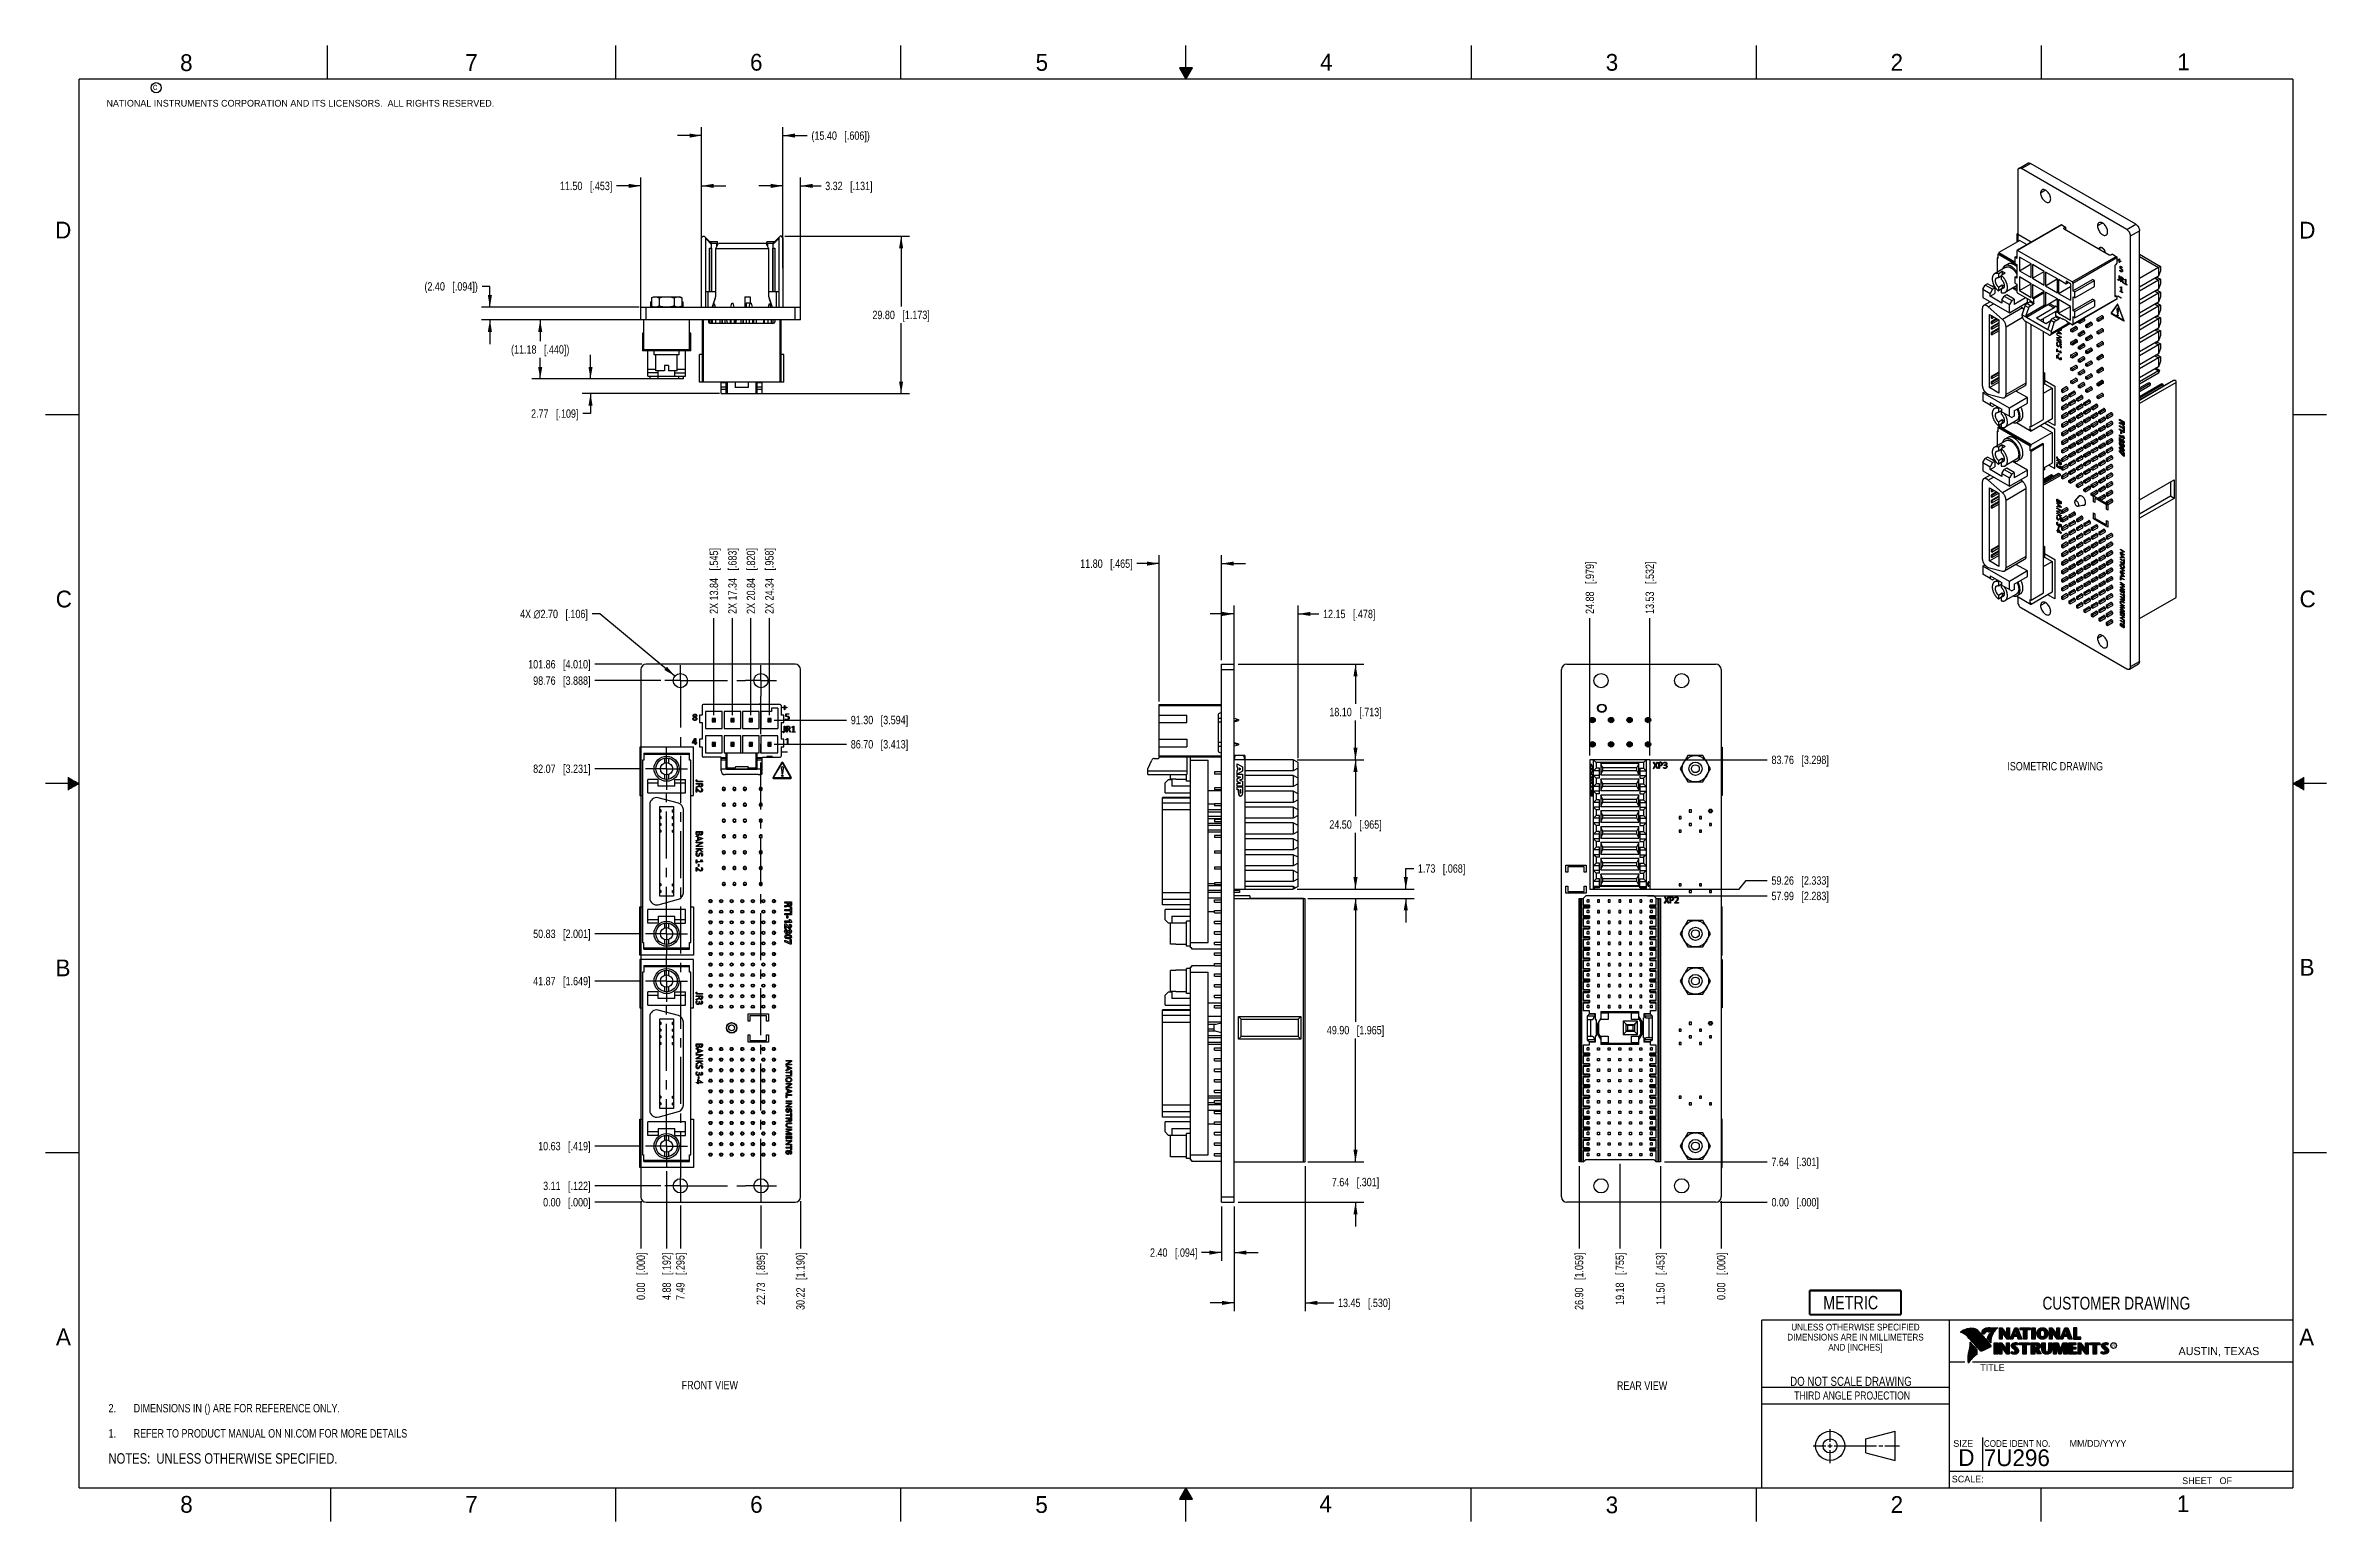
# Model space of a CAD drawing. Header units: inches. Extents: x 0 to 34, y 0 to 22.
import ezdxf

# ---------------------------------------------------------------- set-up
doc = ezdxf.new("R2010")
doc.units = ezdxf.units.IN
doc.header["$LTSCALE"] = 1.87
doc.header["$MEASUREMENT"] = 0
doc.linetypes.add('CENTER', pattern=[0.6, 0.375, -0.075, 0.075, -0.075])
doc.layers.get('0').update_dxf_attribs({"linetype": 'CONTINUOUS'})
for name, color, linetype in [('02___PRT_ALL_AXES', 7, 'CONTINUOUS'), ('DATUMCURVES', 7, 'CONTINUOUS'), ('DETAIL', 7, 'CONTINUOUS'), ('DIMENSIONS', 7, 'CONTINUOUS')]:
    doc.layers.add(name, color=color, linetype=linetype)
doc.styles.get("Standard").update_dxf_attribs({"font": 'txt', "width": 0.8})
doc.styles.add('TEXTSTYLE_2', font='txt')
doc.styles.add('TEXTSTYLE_3', font='txt', dxfattribs={"width": 0.9})
doc.dimstyles.new('DIMSTYLE_1', dxfattribs={"dimtxt": 0.125, "dimasz": 0.18, "dimexe": 0.125, "dimexo": 0.0625, "dimgap": 0.03125, "dimtad": 0, "dimtih": 1, "dimtoh": 1, "dimlfac": 0.5, "dimzin": 0, "dimdsep": 46, "dimtxsty": 'STANDARD', "dimblk": '_FILLED', "dimblk1": '_FILLED', "dimblk2": '_FILLED', "dimcen": 0.09, "dimazin": 0, "dimtp": 0.01, "dimtm": 0.01, "dimtfac": 1, "dimtofl": 0, "dimtmove": 0, "dimatfit": 3, "dimldrblk": '_FILLED', "dimfxl": 1, "dimtolj": 1, "dimtzin": 0, "dimarcsym": 0})
doc.dimstyles.new('DIMSTYLE_2', dxfattribs={"dimtxt": 0.125, "dimasz": 0.18, "dimexe": 0.125, "dimexo": 0.0625, "dimgap": 0.09, "dimtad": 0, "dimtih": 1, "dimtoh": 1, "dimlfac": 0.5, "dimzin": 0, "dimdsep": 46, "dimtxsty": 'STANDARD', "dimblk": '_FILLED', "dimblk1": '_FILLED', "dimblk2": '_FILLED', "dimcen": 0.09, "dimazin": 0, "dimtp": 0.01, "dimtm": 0.01, "dimtfac": 1, "dimtofl": 0, "dimtmove": 0, "dimatfit": 1, "dimldrblk": '_FILLED', "dimfxl": 1, "dimtolj": 1, "dimtzin": 0, "dimarcsym": 0})
doc.dimstyles.new('DIMSTYLE_3', dxfattribs={"dimtxt": 0.125, "dimasz": 0.18, "dimexe": 0.125, "dimexo": 0.0625, "dimgap": 0.0625, "dimtad": 0, "dimtih": 1, "dimtoh": 1, "dimlfac": 0.5, "dimzin": 0, "dimdsep": 46, "dimtxsty": 'STANDARD', "dimblk": '_FILLED', "dimblk1": '_FILLED', "dimblk2": '_FILLED', "dimcen": 0.09, "dimazin": 0, "dimtp": 0.01, "dimtm": 0.01, "dimtfac": 1, "dimtofl": 0, "dimtmove": 0, "dimatfit": 3, "dimldrblk": '_FILLED', "dimfxl": 1, "dimtolj": 1, "dimtzin": 0, "dimarcsym": 0})

msp = doc.modelspace()

# ---------------------------------------------------------------- texts
at = {"color": 2, "linetype": 'CONTINUOUS', "line_spacing_factor": 0.9}
for s, insert, char_height, width, attachment_point, style in [('8', (2.005, 21.871), 0.25, 0.25, 1, 'TEXTSTYLE_2'), ('7', (6.256, 21.874), 0.25, 0.25, 1, 'TEXTSTYLE_2'), ('6', (10.501, 21.877), 0.25, 0.25, 1, 'TEXTSTYLE_2'), ('5', (14.758, 21.875), 0.25, 0.25, 1, 'TEXTSTYLE_2'), ('4', (18.998, 21.878), 0.25, 0.25, 1, 'TEXTSTYLE_2'), ('3', (23.257, 21.876), 0.25, 0.25, 1, 'TEXTSTYLE_2'), ('2', (27.503, 21.876), 0.25, 0.25, 1, 'TEXTSTYLE_2'), ('1', (31.778, 21.883), 0.25, 0.25, 1, 'TEXTSTYLE_2'), ('NATIONAL INSTRUMENTS CORPORATION AND ITS LICENSORS.  ALL RIGHTS RESERVED.', (0.907, 21.191), 0.1, 7.3, 1, 'TEXTSTYLE_2'), ('c', (1.599, 21.439), 0.1, 0.1, 1, 'TEXTSTYLE_2'), ('D', (0.142, 19.375), 0.25, 0.25, 1, 'TEXTSTYLE_2'), ('D', (33.595, 19.374), 0.25, 0.25, 1, 'TEXTSTYLE_2'), ('C', (0.151, 13.875), 0.25, 0.25, 1, 'TEXTSTYLE_2'), ('C', (33.6, 13.877), 0.25, 0.25, 1, 'TEXTSTYLE_2'), ('B', (0.148, 8.376), 0.25, 0.25, 1, 'TEXTSTYLE_2'), ('B', (33.601, 8.385), 0.25, 0.25, 1, 'TEXTSTYLE_2'), ('A', (0.154, 2.876), 0.25, 0.25, 1, 'TEXTSTYLE_2'), ('DIMENSIONS ARE IN MILLIMETERS', (26.98, 2.796), 0.1, 2.61, 2, 'TEXTSTYLE_3'), ('UNLESS OTHERWISE SPECIFIED', (26.98, 2.946), 0.1, 2.34, 2, 'TEXTSTYLE_3'), ('A', (33.594, 2.873), 0.25, 0.25, 1, 'TEXTSTYLE_2'), ('AND [INCHES]', (26.98, 2.646), 0.1, 1.08, 2, 'TEXTSTYLE_3'), ('R', (30.808, 2.641), 0.042, 0.04198, 1, 'TEXTSTYLE_2'), ('AUSTIN, TEXAS', (31.796, 2.599), 0.12, 1.56, 1, 'TEXTSTYLE_2'), ('TITLE', (28.84, 2.34), 0.1, 0.5, 1, 'TEXTSTYLE_2'), ('SIZE', (28.438, 1.212), 0.1, 0.4, 1, 'TEXTSTYLE_2'), ('CODE IDENT NO.', (28.895, 1.211), 0.1, 1.26, 1, 'TEXTSTYLE_3'), ('MM/DD/YYYY', (30.172, 1.212), 0.1, 1, 1, 'TEXTSTYLE_2'), ('SCALE:', (28.416, 0.681), 0.1, 0.6, 1, 'TEXTSTYLE_2'), ('8', (2.007, 0.379), 0.25, 0.25, 1, 'TEXTSTYLE_2'), ('7', (6.255, 0.379), 0.25, 0.25, 1, 'TEXTSTYLE_2'), ('6', (10.503, 0.378), 0.25, 0.25, 1, 'TEXTSTYLE_2'), ('5', (14.754, 0.376), 0.25, 0.25, 1, 'TEXTSTYLE_2'), ('4', (18.988, 0.387), 0.25, 0.25, 1, 'TEXTSTYLE_2'), ('3', (23.256, 0.371), 0.25, 0.25, 1, 'TEXTSTYLE_2'), ('2', (27.504, 0.376), 0.25, 0.25, 1, 'TEXTSTYLE_2'), ('1', (31.771, 0.389), 0.25, 0.25, 1, 'TEXTSTYLE_2'), ('SHEET   OF', (31.85, 0.656), 0.1, 1, 1, 'TEXTSTYLE_2')]:
    msp.add_mtext(s, dxfattribs=dict(at, insert=insert, char_height=char_height, width=width, attachment_point=attachment_point, style=style))
at = {"color": 7, "linetype": 'CONTINUOUS', "attachment_point": 2, "line_spacing_factor": 0.9}
for s, insert, char_height, width in [('CUSTOMER DRAWING', (30.869, 3.348), 0.19, 2.432), ('DO NOT SCALE DRAWING', (26.913, 2.155), 0.135, 2.16)]:
    msp.add_mtext(s, dxfattribs=dict(at, insert=insert, char_height=char_height, width=width))
at = {"color": 2, "linetype": 'CONTINUOUS', "insert": (26.93, 1.937), "char_height": 0.12, "width": 2.112, "attachment_point": 2, "line_spacing_factor": 0.9}
msp.add_mtext('THIRD ANGLE PROJECTION', dxfattribs=at)
at = {"color": 7, "linetype": 'CONTINUOUS', "char_height": 0.25, "attachment_point": 1, "line_spacing_factor": 0.9, "style": 'TEXTSTYLE_2'}
for s, insert, width in [('D  ', (28.513, 1.076), 0.75), ('7U296', (28.893, 1.074), 1.25)]:
    msp.add_mtext(s, dxfattribs=dict(at, insert=insert, width=width))
at = {"layer": 'DETAIL', "color": 2, "linetype": 'CONTINUOUS', "char_height": 0.125, "attachment_point": 1, "line_spacing_factor": 0.9}
for s, insert, width in [('ISOMETRIC DRAWING', (29.244, 11.32), 1.7), ('FRONT VIEW', (9.482, 2.095), 1), ('REAR VIEW', (23.424, 2.086), 0.9)]:
    msp.add_mtext(s, dxfattribs=dict(at, insert=insert, width=width))

# ---------------------------------------------------------------- blocks, each defined once
blk = doc.blocks.new('CUSTOM_NOTE_BL0', base_point=(3.625, 1.312))
at = {"color": 2, "linetype": 'CONTINUOUS', "width": 0.8}
for s, p in [('1.', (0.938, 1.25)), ('REFER TO PRODUCT MANUAL ON NI.COM FOR MORE DETAILS', (1.312, 1.25))]:
    blk.add_text(s, height=0.125, dxfattribs=at).set_placement(p)
blk = doc.blocks.new('METRIC_BL1', base_point=(26.978, 3.262))
at = {"color": 7, "linetype": 'CONTINUOUS', "const_width": 0.0309}
for points in [[(26.298, 3.442), (27.658, 3.442)], [(26.298, 3.442), (26.298, 3.082)], [(27.658, 3.442), (27.658, 3.082)], [(26.298, 3.082), (27.658, 3.082)]]:
    blk.add_lwpolyline(points, dxfattribs=at)
at = {"color": 2, "linetype": 'CONTINUOUS', "width": 0.8}
blk.add_text('METRIC', height=0.2, dxfattribs=at).set_placement((26.499, 3.161))
blk = doc.blocks.new('*D0')
at = {"layer": 'DIMENSIONS', "color": 2, "linetype": 'CONTINUOUS'}
blk.add_line((9.169, 5.002), (8.186, 5.002), dxfattribs=at)
at = {"layer": 'DIMENSIONS', "color": 2, "linetype": 'CONTINUOUS', "insert": (8.123, 5.064), "char_height": 0.125, "width": 1.125, "attachment_point": 3, "line_spacing_factor": 0.9}
blk.add_mtext('3.11{\\ftxt.shx;\\W1.000000;\\H0.125000; }[.122]', dxfattribs=at)
blk = doc.blocks.new('_FILLED')
at = {"color": 0, "linetype": 'BYBLOCK'}
blk.add_solid([(0, 0), (-1, 0.17), (-1, -0.17)], dxfattribs=at)
blk = doc.blocks.new('*D1')
at = {"layer": 'DIMENSIONS', "color": 2, "linetype": 'CONTINUOUS'}
blk.add_line((8.889, 4.757), (8.186, 4.757), dxfattribs=at)
at = {"layer": 'DIMENSIONS', "color": 2, "linetype": 'CONTINUOUS', "insert": (8.123, 4.82), "char_height": 0.125, "width": 1.125, "attachment_point": 3, "line_spacing_factor": 0.9}
blk.add_mtext('0.00{\\ftxt.shx;\\W1.000000;\\H0.125000; }[.000]', dxfattribs=at)
blk = doc.blocks.new('*D2')
at = {"layer": 'DIMENSIONS', "color": 2, "linetype": 'CONTINUOUS'}
blk.add_line((8.883, 5.595), (8.186, 5.595), dxfattribs=at)
at = {"layer": 'DIMENSIONS', "color": 2, "linetype": 'CONTINUOUS', "insert": (8.123, 5.657), "char_height": 0.125, "width": 1.225, "attachment_point": 3, "line_spacing_factor": 0.9}
blk.add_mtext('10.63{\\ftxt.shx;\\W1.000000;\\H0.125000; }[.419]', dxfattribs=at)
blk = doc.blocks.new('*D3')
at = {"layer": 'DIMENSIONS', "color": 2, "linetype": 'CONTINUOUS'}
blk.add_line((8.883, 8.055), (8.186, 8.055), dxfattribs=at)
at = {"layer": 'DIMENSIONS', "color": 2, "linetype": 'CONTINUOUS', "insert": (8.123, 8.117), "char_height": 0.125, "width": 1.325, "attachment_point": 3, "line_spacing_factor": 0.9}
blk.add_mtext('41.87{\\ftxt.shx;\\W1.000000;\\H0.125000; }[1.649]', dxfattribs=at)
blk = doc.blocks.new('*D4')
at = {"layer": 'DIMENSIONS', "color": 2, "linetype": 'CONTINUOUS'}
blk.add_line((8.883, 8.76), (8.186, 8.76), dxfattribs=at)
at = {"layer": 'DIMENSIONS', "color": 2, "linetype": 'CONTINUOUS', "insert": (8.123, 8.822), "char_height": 0.125, "width": 1.325, "attachment_point": 3, "line_spacing_factor": 0.9}
blk.add_mtext('50.83{\\ftxt.shx;\\W1.000000;\\H0.125000; }[2.001]', dxfattribs=at)
blk = doc.blocks.new('*D5')
at = {"layer": 'DIMENSIONS', "color": 2, "linetype": 'CONTINUOUS'}
blk.add_line((8.883, 11.22), (8.186, 11.22), dxfattribs=at)
at = {"layer": 'DIMENSIONS', "color": 2, "linetype": 'CONTINUOUS', "insert": (8.123, 11.282), "char_height": 0.125, "width": 1.325, "attachment_point": 3, "line_spacing_factor": 0.9}
blk.add_mtext('82.07{\\ftxt.shx;\\W1.000000;\\H0.125000; }[3.231]', dxfattribs=at)
blk = doc.blocks.new('*D6')
at = {"layer": 'DIMENSIONS', "color": 2, "linetype": 'CONTINUOUS'}
blk.add_line((9.169, 12.534), (8.186, 12.534), dxfattribs=at)
at = {"layer": 'DIMENSIONS', "color": 2, "linetype": 'CONTINUOUS', "insert": (8.123, 12.596), "char_height": 0.125, "width": 1.325, "attachment_point": 3, "line_spacing_factor": 0.9}
blk.add_mtext('98.76{\\ftxt.shx;\\W1.000000;\\H0.125000; }[3.888]', dxfattribs=at)
blk = doc.blocks.new('*D7')
at = {"layer": 'DIMENSIONS', "color": 2, "linetype": 'CONTINUOUS'}
blk.add_line((8.889, 12.778), (8.186, 12.778), dxfattribs=at)
at = {"layer": 'DIMENSIONS', "color": 2, "linetype": 'CONTINUOUS', "insert": (8.123, 12.84), "char_height": 0.125, "width": 1.425, "attachment_point": 3, "line_spacing_factor": 0.9}
blk.add_mtext('101.86{\\ftxt.shx;\\W1.000000;\\H0.125000; }[4.010]', dxfattribs=at)
blk = doc.blocks.new('*D8')
at = {"layer": 'DIMENSIONS', "color": 2, "linetype": 'CONTINUOUS'}
blk.add_line((9.257, 5.22), (9.257, 4.07), dxfattribs=at)
at = {"layer": 'DIMENSIONS', "color": 2, "linetype": 'CONTINUOUS', "insert": (9.195, 4.007), "char_height": 0.125, "width": 1.125, "attachment_point": 3, "rotation": 90, "line_spacing_factor": 0.9}
blk.add_mtext('4.88{\\ftxt.shx;\\W1.000000;\\H0.125000; }[.192]', dxfattribs=at)
blk = doc.blocks.new('*D9')
at = {"layer": 'DIMENSIONS', "color": 2, "linetype": 'CONTINUOUS'}
blk.add_line((8.873, 4.774), (8.873, 4.07), dxfattribs=at)
at = {"layer": 'DIMENSIONS', "color": 2, "linetype": 'CONTINUOUS', "insert": (8.811, 4.007), "char_height": 0.125, "width": 1.125, "attachment_point": 3, "rotation": 90, "line_spacing_factor": 0.9}
blk.add_mtext('0.00{\\ftxt.shx;\\W1.000000;\\H0.125000; }[.000]', dxfattribs=at)
blk = doc.blocks.new('*D10')
at = {"layer": 'DIMENSIONS', "color": 2, "linetype": 'CONTINUOUS'}
blk.add_line((9.463, 4.708), (9.463, 4.07), dxfattribs=at)
at = {"layer": 'DIMENSIONS', "color": 2, "linetype": 'CONTINUOUS', "insert": (9.4, 4.007), "char_height": 0.125, "width": 1.125, "attachment_point": 3, "rotation": 90, "line_spacing_factor": 0.9}
blk.add_mtext('7.49{\\ftxt.shx;\\W1.000000;\\H0.125000; }[.295]', dxfattribs=at)
blk = doc.blocks.new('*D11')
at = {"layer": 'DIMENSIONS', "color": 2, "linetype": 'CONTINUOUS'}
blk.add_line((10.663, 4.708), (10.663, 4.07), dxfattribs=at)
at = {"layer": 'DIMENSIONS', "color": 2, "linetype": 'CONTINUOUS', "insert": (10.6, 4.007), "char_height": 0.125, "width": 1.225, "attachment_point": 3, "rotation": 90, "line_spacing_factor": 0.9}
blk.add_mtext('22.73{\\ftxt.shx;\\W1.000000;\\H0.125000; }[.895]', dxfattribs=at)
blk = doc.blocks.new('*D12')
at = {"layer": 'DIMENSIONS', "color": 2, "linetype": 'CONTINUOUS'}
blk.add_line((11.253, 4.774), (11.253, 4.07), dxfattribs=at)
at = {"layer": 'DIMENSIONS', "color": 2, "linetype": 'CONTINUOUS', "insert": (11.19, 4.007), "char_height": 0.125, "width": 1.325, "attachment_point": 3, "rotation": 90, "line_spacing_factor": 0.9}
blk.add_mtext('30.22{\\ftxt.shx;\\W1.000000;\\H0.125000; }[1.190]', dxfattribs=at)
blk = doc.blocks.new('*D13')
at = {"layer": 'DIMENSIONS', "color": 2, "linetype": 'CONTINUOUS'}
for p, q in [((8.264, 13.528), (8.147, 13.528)), ((9.381, 12.602), (8.264, 13.528))]:
    blk.add_line(p, q, dxfattribs=at)
at = {"layer": 'DIMENSIONS', "color": 2, "linetype": 'CONTINUOUS', "xscale": 0.18, "yscale": 0.18, "zscale": 0.18, "rotation": 320.3311529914}
blk.add_blockref('_FILLED', (9.381, 12.602), dxfattribs=at)
at = {"layer": 'DIMENSIONS', "color": 2, "linetype": 'CONTINUOUS', "insert": (8.084, 13.59), "char_height": 0.125, "width": 1.59167, "attachment_point": 3, "line_spacing_factor": 0.9}
blk.add_mtext('4X \\fgdt;{\\fgdt;n}\\ftxt;2.70{\\ftxt.shx;\\W1.000000;\\H0.125000; }[.106]', dxfattribs=at)
blk = doc.blocks.new('*D14')
at = {"layer": 'DIMENSIONS', "color": 2, "linetype": 'CONTINUOUS'}
blk.add_line((10.861, 11.946), (11.94, 11.946), dxfattribs=at)
at = {"layer": 'DIMENSIONS', "color": 2, "linetype": 'CONTINUOUS', "insert": (12.003, 12.009), "char_height": 0.125, "width": 1.325, "attachment_point": 1, "line_spacing_factor": 0.9}
blk.add_mtext('91.30{\\ftxt.shx;\\W1.000000;\\H0.125000; }[3.594]', dxfattribs=at)
blk = doc.blocks.new('*D15')
at = {"layer": 'DIMENSIONS', "color": 2, "linetype": 'CONTINUOUS'}
blk.add_line((10.861, 11.584), (11.94, 11.584), dxfattribs=at)
at = {"layer": 'DIMENSIONS', "color": 2, "linetype": 'CONTINUOUS', "insert": (12.003, 11.647), "char_height": 0.125, "width": 1.325, "attachment_point": 1, "line_spacing_factor": 0.9}
blk.add_mtext('86.70{\\ftxt.shx;\\W1.000000;\\H0.125000; }[3.413]', dxfattribs=at)
blk = doc.blocks.new('*D16')
at = {"layer": 'DIMENSIONS', "color": 2, "linetype": 'CONTINUOUS'}
blk.add_line((9.963, 12.018), (9.963, 13.465), dxfattribs=at)
at = {"layer": 'DIMENSIONS', "color": 2, "linetype": 'CONTINUOUS', "insert": (9.9, 13.528), "char_height": 0.125, "width": 1.525, "attachment_point": 1, "rotation": 90, "line_spacing_factor": 0.9}
blk.add_mtext('2X 13.84{\\ftxt.shx;\\W1.000000;\\H0.125000; }[.545]', dxfattribs=at)
blk = doc.blocks.new('*D17')
at = {"layer": 'DIMENSIONS', "color": 2, "linetype": 'CONTINUOUS'}
blk.add_line((10.238, 12.018), (10.238, 13.465), dxfattribs=at)
at = {"layer": 'DIMENSIONS', "color": 2, "linetype": 'CONTINUOUS', "insert": (10.176, 13.528), "char_height": 0.125, "width": 1.525, "attachment_point": 1, "rotation": 90, "line_spacing_factor": 0.9}
blk.add_mtext('2X 17.34{\\ftxt.shx;\\W1.000000;\\H0.125000; }[.683]', dxfattribs=at)
blk = doc.blocks.new('*D18')
at = {"layer": 'DIMENSIONS', "color": 2, "linetype": 'CONTINUOUS'}
blk.add_line((10.514, 12.018), (10.514, 13.465), dxfattribs=at)
at = {"layer": 'DIMENSIONS', "color": 2, "linetype": 'CONTINUOUS', "insert": (10.452, 13.528), "char_height": 0.125, "width": 1.525, "attachment_point": 1, "rotation": 90, "line_spacing_factor": 0.9}
blk.add_mtext('2X 20.84{\\ftxt.shx;\\W1.000000;\\H0.125000; }[.820]', dxfattribs=at)
blk = doc.blocks.new('*D19')
at = {"layer": 'DIMENSIONS', "color": 2, "linetype": 'CONTINUOUS'}
blk.add_line((10.79, 12.018), (10.79, 13.465), dxfattribs=at)
at = {"layer": 'DIMENSIONS', "color": 2, "linetype": 'CONTINUOUS', "insert": (10.727, 13.528), "char_height": 0.125, "width": 1.525, "attachment_point": 1, "rotation": 90, "line_spacing_factor": 0.9}
blk.add_mtext('2X 24.34{\\ftxt.shx;\\W1.000000;\\H0.125000; }[.958]', dxfattribs=at)
blk = doc.blocks.new('*D20')
at = {"layer": 'DIMENSIONS', "color": 2, "linetype": 'CONTINUOUS'}
for p, q in [((11.022, 19.159), (12.878, 19.159)), ((12.753, 19.159), (12.753, 18.11)), ((12.753, 16.812), (12.753, 17.86)), ((10.439, 16.812), (12.878, 16.812))]:
    blk.add_line(p, q, dxfattribs=at)
at = {"layer": 'DIMENSIONS', "color": 2, "linetype": 'CONTINUOUS', "xscale": 0.18, "yscale": 0.18, "zscale": 0.18}
for p, rotation in [((12.753, 19.159), 90), ((12.753, 16.812), 270)]:
    blk.add_blockref('_FILLED', p, dxfattribs=dict(at, rotation=rotation))
at = {"layer": 'DIMENSIONS', "color": 2, "linetype": 'CONTINUOUS', "insert": (12.753, 18.048), "char_height": 0.125, "width": 1.325, "attachment_point": 2, "line_spacing_factor": 0.9}
blk.add_mtext('29.80{\\ftxt.shx;\\W1.000000;\\H0.125000; }[1.173]', dxfattribs=at)
blk = doc.blocks.new('*D21')
at = {"layer": 'DIMENSIONS', "color": 2, "linetype": 'CONTINUOUS'}
for p, q in [((10.991, 19.909), (10.631, 19.909)), ((10.991, 18.68), (10.991, 20.034)), ((11.253, 18.068), (11.253, 20.034)), ((11.253, 19.909), (11.559, 19.909))]:
    blk.add_line(p, q, dxfattribs=at)
at = {"layer": 'DIMENSIONS', "color": 2, "linetype": 'CONTINUOUS', "xscale": 0.18, "yscale": 0.18, "zscale": 0.18}
blk.add_blockref('_FILLED', (10.991, 19.909), dxfattribs=at)
at = {"layer": 'DIMENSIONS', "color": 2, "linetype": 'CONTINUOUS', "xscale": 0.18, "yscale": 0.18, "zscale": 0.18, "rotation": 180}
blk.add_blockref('_FILLED', (11.253, 19.909), dxfattribs=at)
at = {"layer": 'DIMENSIONS', "color": 2, "linetype": 'CONTINUOUS', "insert": (11.621, 19.971), "char_height": 0.125, "width": 1.125, "attachment_point": 1, "line_spacing_factor": 0.9}
blk.add_mtext('3.32{\\ftxt.shx;\\W1.000000;\\H0.125000; }[.131]', dxfattribs=at)
blk = doc.blocks.new('*D22')
at = {"layer": 'DIMENSIONS', "color": 2, "linetype": 'CONTINUOUS'}
for p, q in [((9.779, 18.68), (9.779, 20.784)), ((10.991, 18.68), (10.991, 20.784)), ((9.779, 20.659), (9.419, 20.659)), ((10.991, 20.659), (11.355, 20.659))]:
    blk.add_line(p, q, dxfattribs=at)
at = {"layer": 'DIMENSIONS', "color": 2, "linetype": 'CONTINUOUS', "xscale": 0.18, "yscale": 0.18, "zscale": 0.18}
blk.add_blockref('_FILLED', (9.779, 20.659), dxfattribs=at)
at = {"layer": 'DIMENSIONS', "color": 2, "linetype": 'CONTINUOUS', "xscale": 0.18, "yscale": 0.18, "zscale": 0.18, "rotation": 180}
blk.add_blockref('_FILLED', (10.991, 20.659), dxfattribs=at)
at = {"layer": 'DIMENSIONS', "color": 2, "linetype": 'CONTINUOUS', "insert": (11.417, 20.721), "char_height": 0.125, "width": 1.425, "attachment_point": 1, "line_spacing_factor": 0.9}
blk.add_mtext('(15.40{\\ftxt.shx;\\W1.000000;\\H0.125000; }[.606])', dxfattribs=at)
blk = doc.blocks.new('*D23')
at = {"layer": 'DIMENSIONS', "color": 2, "linetype": 'CONTINUOUS'}
for p, q in [((8.873, 19.909), (8.51, 19.909)), ((8.873, 18.068), (8.873, 20.034)), ((9.779, 18.68), (9.779, 20.034)), ((9.779, 19.909), (10.139, 19.909))]:
    blk.add_line(p, q, dxfattribs=at)
at = {"layer": 'DIMENSIONS', "color": 2, "linetype": 'CONTINUOUS', "xscale": 0.18, "yscale": 0.18, "zscale": 0.18}
blk.add_blockref('_FILLED', (8.873, 19.909), dxfattribs=at)
at = {"layer": 'DIMENSIONS', "color": 2, "linetype": 'CONTINUOUS', "xscale": 0.18, "yscale": 0.18, "zscale": 0.18, "rotation": 180}
blk.add_blockref('_FILLED', (9.779, 19.909), dxfattribs=at)
at = {"layer": 'DIMENSIONS', "color": 2, "linetype": 'CONTINUOUS', "insert": (8.448, 19.971), "char_height": 0.125, "width": 1.225, "attachment_point": 3, "line_spacing_factor": 0.9}
blk.add_mtext('11.50{\\ftxt.shx;\\W1.000000;\\H0.125000; }[.453]', dxfattribs=at)
blk = doc.blocks.new('*D24')
at = {"layer": 'DIMENSIONS', "color": 2, "linetype": 'CONTINUOUS'}
for p, q in [((10, 17.911), (7.248, 17.911)), ((7.373, 17.911), (7.373, 17.596)), ((7.373, 17.031), (7.373, 17.346)), ((9.008, 17.031), (7.248, 17.031))]:
    blk.add_line(p, q, dxfattribs=at)
at = {"layer": 'DIMENSIONS', "color": 2, "linetype": 'CONTINUOUS', "xscale": 0.18, "yscale": 0.18, "zscale": 0.18}
for p, rotation in [((7.373, 17.911), 90), ((7.373, 17.031), 270)]:
    blk.add_blockref('_FILLED', p, dxfattribs=dict(at, rotation=rotation))
at = {"layer": 'DIMENSIONS', "color": 2, "linetype": 'CONTINUOUS', "insert": (7.373, 17.533), "char_height": 0.125, "width": 1.425, "attachment_point": 2, "line_spacing_factor": 0.9}
blk.add_mtext('(11.18{\\ftxt.shx;\\W1.000000;\\H0.125000; }[.440])', dxfattribs=at)
blk = doc.blocks.new('*D25')
at = {"layer": 'DIMENSIONS', "color": 2, "linetype": 'CONTINUOUS'}
for p, q in [((8.123, 17.031), (8.123, 17.391)), ((9.008, 17.031), (7.998, 17.031)), ((10.045, 16.812), (7.998, 16.812)), ((8.123, 16.812), (8.123, 16.514)), ((8.123, 16.514), (8.006, 16.514))]:
    blk.add_line(p, q, dxfattribs=at)
at = {"layer": 'DIMENSIONS', "color": 2, "linetype": 'CONTINUOUS', "xscale": 0.18, "yscale": 0.18, "zscale": 0.18}
for p, rotation in [((8.123, 17.031), 270), ((8.123, 16.812), 90)]:
    blk.add_blockref('_FILLED', p, dxfattribs=dict(at, rotation=rotation))
at = {"layer": 'DIMENSIONS', "color": 2, "linetype": 'CONTINUOUS', "insert": (7.943, 16.577), "char_height": 0.125, "width": 1.125, "attachment_point": 3, "line_spacing_factor": 0.9}
blk.add_mtext('2.77{\\ftxt.shx;\\W1.000000;\\H0.125000; }[.109]', dxfattribs=at)
blk = doc.blocks.new('*D26')
at = {"layer": 'DIMENSIONS', "color": 2, "linetype": 'CONTINUOUS'}
for p, q in [((6.623, 18.41), (6.506, 18.41)), ((6.623, 18.1), (6.623, 18.41)), ((8.85, 18.1), (6.498, 18.1)), ((8.85, 17.911), (6.498, 17.911)), ((6.623, 17.911), (6.623, 17.551))]:
    blk.add_line(p, q, dxfattribs=at)
at = {"layer": 'DIMENSIONS', "color": 2, "linetype": 'CONTINUOUS', "xscale": 0.18, "yscale": 0.18, "zscale": 0.18}
for p, rotation in [((6.623, 18.1), 270), ((6.623, 17.911), 90)]:
    blk.add_blockref('_FILLED', p, dxfattribs=dict(at, rotation=rotation))
at = {"layer": 'DIMENSIONS', "color": 2, "linetype": 'CONTINUOUS', "insert": (6.443, 18.473), "char_height": 0.125, "width": 1.325, "attachment_point": 3, "line_spacing_factor": 0.9}
blk.add_mtext('(2.40{\\ftxt.shx;\\W1.000000;\\H0.125000; }[.094])', dxfattribs=at)
blk = doc.blocks.new('*D27')
at = {"layer": 'DIMENSIONS', "color": 2, "linetype": 'CONTINUOUS'}
for p, q in [((19.527, 5.359), (19.527, 5.719)), ((18.816, 5.359), (19.652, 5.359)), ((17.78, 4.757), (19.652, 4.757)), ((19.527, 4.757), (19.527, 4.397))]:
    blk.add_line(p, q, dxfattribs=at)
at = {"layer": 'DIMENSIONS', "color": 2, "linetype": 'CONTINUOUS', "xscale": 0.18, "yscale": 0.18, "zscale": 0.18}
for p, rotation in [((19.527, 5.359), 270), ((19.527, 4.757), 90)]:
    blk.add_blockref('_FILLED', p, dxfattribs=dict(at, rotation=rotation))
at = {"layer": 'DIMENSIONS', "color": 2, "linetype": 'CONTINUOUS', "insert": (19.527, 5.121), "char_height": 0.125, "width": 1.125, "attachment_point": 2, "line_spacing_factor": 0.9}
blk.add_mtext('7.64{\\ftxt.shx;\\W1.000000;\\H0.125000; }[.301]', dxfattribs=at)
blk = doc.blocks.new('*D28')
at = {"layer": 'DIMENSIONS', "color": 2, "linetype": 'CONTINUOUS'}
for p, q in [((18.816, 9.288), (19.652, 9.288)), ((19.527, 9.288), (19.527, 7.448)), ((19.527, 5.359), (19.527, 7.198)), ((18.816, 5.359), (19.652, 5.359))]:
    blk.add_line(p, q, dxfattribs=at)
at = {"layer": 'DIMENSIONS', "color": 2, "linetype": 'CONTINUOUS', "xscale": 0.18, "yscale": 0.18, "zscale": 0.18}
for p, rotation in [((19.527, 9.288), 90), ((19.527, 5.359), 270)]:
    blk.add_blockref('_FILLED', p, dxfattribs=dict(at, rotation=rotation))
at = {"layer": 'DIMENSIONS', "color": 2, "linetype": 'CONTINUOUS', "insert": (19.527, 7.386), "char_height": 0.125, "width": 1.325, "attachment_point": 2, "line_spacing_factor": 0.9}
blk.add_mtext('49.90{\\ftxt.shx;\\W1.000000;\\H0.125000; }[1.965]', dxfattribs=at)
blk = doc.blocks.new('*D29')
at = {"layer": 'DIMENSIONS', "color": 2, "linetype": 'CONTINUOUS'}
for p, q in [((20.277, 9.424), (20.277, 9.733)), ((20.277, 9.733), (20.394, 9.733)), ((18.658, 9.424), (20.402, 9.424)), ((18.816, 9.288), (20.402, 9.288)), ((20.277, 9.288), (20.277, 8.928))]:
    blk.add_line(p, q, dxfattribs=at)
at = {"layer": 'DIMENSIONS', "color": 2, "linetype": 'CONTINUOUS', "xscale": 0.18, "yscale": 0.18, "zscale": 0.18}
for p, rotation in [((20.277, 9.424), 270), ((20.277, 9.288), 90)]:
    blk.add_blockref('_FILLED', p, dxfattribs=dict(at, rotation=rotation))
at = {"layer": 'DIMENSIONS', "color": 2, "linetype": 'CONTINUOUS', "insert": (20.457, 9.795), "char_height": 0.125, "width": 1.125, "attachment_point": 1, "line_spacing_factor": 0.9}
blk.add_mtext('1.73{\\ftxt.shx;\\W1.000000;\\H0.125000; }[.068]', dxfattribs=at)
blk = doc.blocks.new('*D30')
at = {"layer": 'DIMENSIONS', "color": 2, "linetype": 'CONTINUOUS'}
for p, q in [((18.658, 11.353), (19.652, 11.353)), ((19.527, 11.353), (19.527, 10.513)), ((19.527, 9.424), (19.527, 10.263)), ((18.658, 9.424), (19.652, 9.424))]:
    blk.add_line(p, q, dxfattribs=at)
at = {"layer": 'DIMENSIONS', "color": 2, "linetype": 'CONTINUOUS', "xscale": 0.18, "yscale": 0.18, "zscale": 0.18}
for p, rotation in [((19.527, 11.353), 90), ((19.527, 9.424), 270)]:
    blk.add_blockref('_FILLED', p, dxfattribs=dict(at, rotation=rotation))
at = {"layer": 'DIMENSIONS', "color": 2, "linetype": 'CONTINUOUS', "insert": (19.527, 10.451), "char_height": 0.125, "width": 1.225, "attachment_point": 2, "line_spacing_factor": 0.9}
blk.add_mtext('24.50{\\ftxt.shx;\\W1.000000;\\H0.125000; }[.965]', dxfattribs=at)
blk = doc.blocks.new('*D31')
at = {"layer": 'DIMENSIONS', "color": 2, "linetype": 'CONTINUOUS'}
for p, q in [((17.78, 12.778), (19.652, 12.778)), ((19.527, 12.778), (19.527, 12.19)), ((19.527, 11.353), (19.527, 11.94)), ((18.658, 11.353), (19.652, 11.353))]:
    blk.add_line(p, q, dxfattribs=at)
at = {"layer": 'DIMENSIONS', "color": 2, "linetype": 'CONTINUOUS', "xscale": 0.18, "yscale": 0.18, "zscale": 0.18}
for p, rotation in [((19.527, 12.778), 90), ((19.527, 11.353), 270)]:
    blk.add_blockref('_FILLED', p, dxfattribs=dict(at, rotation=rotation))
at = {"layer": 'DIMENSIONS', "color": 2, "linetype": 'CONTINUOUS', "insert": (19.527, 12.128), "char_height": 0.125, "width": 1.225, "attachment_point": 2, "line_spacing_factor": 0.9}
blk.add_mtext('18.10{\\ftxt.shx;\\W1.000000;\\H0.125000; }[.713]', dxfattribs=at)
blk = doc.blocks.new('*D32')
at = {"layer": 'DIMENSIONS', "color": 2, "linetype": 'CONTINUOUS'}
for p, q in [((17.718, 12.762), (17.718, 13.653)), ((18.674, 11.376), (18.674, 13.653)), ((17.718, 13.528), (17.358, 13.528)), ((18.674, 13.528), (18.981, 13.528))]:
    blk.add_line(p, q, dxfattribs=at)
at = {"layer": 'DIMENSIONS', "color": 2, "linetype": 'CONTINUOUS', "xscale": 0.18, "yscale": 0.18, "zscale": 0.18}
blk.add_blockref('_FILLED', (17.718, 13.528), dxfattribs=at)
at = {"layer": 'DIMENSIONS', "color": 2, "linetype": 'CONTINUOUS', "xscale": 0.18, "yscale": 0.18, "zscale": 0.18, "rotation": 180}
blk.add_blockref('_FILLED', (18.674, 13.528), dxfattribs=at)
at = {"layer": 'DIMENSIONS', "color": 2, "linetype": 'CONTINUOUS', "insert": (19.043, 13.59), "char_height": 0.125, "width": 1.225, "attachment_point": 1, "line_spacing_factor": 0.9}
blk.add_mtext('12.15{\\ftxt.shx;\\W1.000000;\\H0.125000; }[.478]', dxfattribs=at)
blk = doc.blocks.new('*D33')
at = {"layer": 'DIMENSIONS', "color": 2, "linetype": 'CONTINUOUS'}
for p, q in [((16.6, 12.223), (16.6, 14.403)), ((17.529, 12.84), (17.529, 14.403)), ((16.6, 14.278), (16.266, 14.278)), ((17.529, 14.278), (17.889, 14.278))]:
    blk.add_line(p, q, dxfattribs=at)
at = {"layer": 'DIMENSIONS', "color": 2, "linetype": 'CONTINUOUS', "xscale": 0.18, "yscale": 0.18, "zscale": 0.18}
blk.add_blockref('_FILLED', (16.6, 14.278), dxfattribs=at)
at = {"layer": 'DIMENSIONS', "color": 2, "linetype": 'CONTINUOUS', "xscale": 0.18, "yscale": 0.18, "zscale": 0.18, "rotation": 180}
blk.add_blockref('_FILLED', (17.529, 14.278), dxfattribs=at)
at = {"layer": 'DIMENSIONS', "color": 2, "linetype": 'CONTINUOUS', "insert": (16.204, 14.34), "char_height": 0.125, "width": 1.225, "attachment_point": 3, "line_spacing_factor": 0.9}
blk.add_mtext('11.80{\\ftxt.shx;\\W1.000000;\\H0.125000; }[.465]', dxfattribs=at)
blk = doc.blocks.new('*D34')
at = {"layer": 'DIMENSIONS', "color": 2, "linetype": 'CONTINUOUS'}
for p, q in [((18.777, 5.296), (18.777, 3.132)), ((17.718, 4.695), (17.718, 3.132)), ((17.718, 3.257), (17.358, 3.257)), ((18.777, 3.257), (19.204, 3.257))]:
    blk.add_line(p, q, dxfattribs=at)
at = {"layer": 'DIMENSIONS', "color": 2, "linetype": 'CONTINUOUS', "xscale": 0.18, "yscale": 0.18, "zscale": 0.18}
blk.add_blockref('_FILLED', (17.718, 3.257), dxfattribs=at)
at = {"layer": 'DIMENSIONS', "color": 2, "linetype": 'CONTINUOUS', "xscale": 0.18, "yscale": 0.18, "zscale": 0.18, "rotation": 180}
blk.add_blockref('_FILLED', (18.777, 3.257), dxfattribs=at)
at = {"layer": 'DIMENSIONS', "color": 2, "linetype": 'CONTINUOUS', "insert": (19.266, 3.32), "char_height": 0.125, "width": 1.225, "attachment_point": 1, "line_spacing_factor": 0.9}
blk.add_mtext('13.45{\\ftxt.shx;\\W1.000000;\\H0.125000; }[.530]', dxfattribs=at)
blk = doc.blocks.new('*D35')
at = {"layer": 'DIMENSIONS', "color": 2, "linetype": 'CONTINUOUS'}
for p, q in [((17.529, 4.695), (17.529, 3.882)), ((17.718, 4.695), (17.718, 3.882)), ((17.529, 4.007), (17.232, 4.007)), ((17.718, 4.007), (18.078, 4.007))]:
    blk.add_line(p, q, dxfattribs=at)
at = {"layer": 'DIMENSIONS', "color": 2, "linetype": 'CONTINUOUS', "xscale": 0.18, "yscale": 0.18, "zscale": 0.18}
blk.add_blockref('_FILLED', (17.529, 4.007), dxfattribs=at)
at = {"layer": 'DIMENSIONS', "color": 2, "linetype": 'CONTINUOUS', "xscale": 0.18, "yscale": 0.18, "zscale": 0.18, "rotation": 180}
blk.add_blockref('_FILLED', (17.718, 4.007), dxfattribs=at)
at = {"layer": 'DIMENSIONS', "color": 2, "linetype": 'CONTINUOUS', "insert": (17.17, 4.07), "char_height": 0.125, "width": 1.125, "attachment_point": 3, "line_spacing_factor": 0.9}
blk.add_mtext('2.40{\\ftxt.shx;\\W1.000000;\\H0.125000; }[.094]', dxfattribs=at)
blk = doc.blocks.new('*D36')
at = {"layer": 'DIMENSIONS', "color": 2, "linetype": 'CONTINUOUS'}
blk.add_line((24.135, 5.359), (25.665, 5.359), dxfattribs=at)
at = {"layer": 'DIMENSIONS', "color": 2, "linetype": 'CONTINUOUS', "insert": (25.728, 5.421), "char_height": 0.125, "width": 1.125, "attachment_point": 1, "line_spacing_factor": 0.9}
blk.add_mtext('7.64{\\ftxt.shx;\\W1.000000;\\H0.125000; }[.301]', dxfattribs=at)
blk = doc.blocks.new('*D37')
at = {"layer": 'DIMENSIONS', "color": 2, "linetype": 'CONTINUOUS'}
blk.add_line((24.962, 4.757), (25.665, 4.757), dxfattribs=at)
at = {"layer": 'DIMENSIONS', "color": 2, "linetype": 'CONTINUOUS', "insert": (25.728, 4.82), "char_height": 0.125, "width": 1.125, "attachment_point": 1, "line_spacing_factor": 0.9}
blk.add_mtext('0.00{\\ftxt.shx;\\W1.000000;\\H0.125000; }[.000]', dxfattribs=at)
blk = doc.blocks.new('*D38')
at = {"layer": 'DIMENSIONS', "color": 2, "linetype": 'CONTINUOUS'}
blk.add_line((23.881, 9.323), (25.665, 9.323), dxfattribs=at)
at = {"layer": 'DIMENSIONS', "color": 2, "linetype": 'CONTINUOUS', "insert": (25.728, 9.386), "char_height": 0.125, "width": 1.325, "attachment_point": 1, "line_spacing_factor": 0.9}
blk.add_mtext('57.99{\\ftxt.shx;\\W1.000000;\\H0.125000; }[2.283]', dxfattribs=at)
blk = doc.blocks.new('*D39')
at = {"layer": 'DIMENSIONS', "color": 2, "linetype": 'CONTINUOUS'}
for p, q in [((25.248, 9.424), (25.352, 9.554)), ((25.352, 9.554), (25.665, 9.554)), ((23.92, 9.424), (25.248, 9.424))]:
    blk.add_line(p, q, dxfattribs=at)
at = {"layer": 'DIMENSIONS', "color": 2, "linetype": 'CONTINUOUS', "insert": (25.728, 9.616), "char_height": 0.125, "width": 1.325, "attachment_point": 1, "line_spacing_factor": 0.9}
blk.add_mtext('59.26{\\ftxt.shx;\\W1.000000;\\H0.125000; }[2.333]', dxfattribs=at)
blk = doc.blocks.new('*D40')
at = {"layer": 'DIMENSIONS', "color": 2, "linetype": 'CONTINUOUS'}
blk.add_line((23.92, 11.353), (25.665, 11.353), dxfattribs=at)
at = {"layer": 'DIMENSIONS', "color": 2, "linetype": 'CONTINUOUS', "insert": (25.728, 11.415), "char_height": 0.125, "width": 1.325, "attachment_point": 1, "line_spacing_factor": 0.9}
blk.add_mtext('83.76{\\ftxt.shx;\\W1.000000;\\H0.125000; }[3.298]', dxfattribs=at)
blk = doc.blocks.new('*D41')
at = {"layer": 'DIMENSIONS', "color": 2, "linetype": 'CONTINUOUS'}
blk.add_line((24.072, 5.296), (24.072, 4.07), dxfattribs=at)
at = {"layer": 'DIMENSIONS', "color": 2, "linetype": 'CONTINUOUS', "insert": (24.01, 4.007), "char_height": 0.125, "width": 1.225, "attachment_point": 3, "rotation": 90, "line_spacing_factor": 0.9}
blk.add_mtext('11.50{\\ftxt.shx;\\W1.000000;\\H0.125000; }[.453]', dxfattribs=at)
blk = doc.blocks.new('*D42')
at = {"layer": 'DIMENSIONS', "color": 2, "linetype": 'CONTINUOUS'}
blk.add_line((24.978, 4.774), (24.978, 4.07), dxfattribs=at)
at = {"layer": 'DIMENSIONS', "color": 2, "linetype": 'CONTINUOUS', "insert": (24.915, 4.007), "char_height": 0.125, "width": 1.125, "attachment_point": 3, "rotation": 90, "line_spacing_factor": 0.9}
blk.add_mtext('0.00{\\ftxt.shx;\\W1.000000;\\H0.125000; }[.000]', dxfattribs=at)
blk = doc.blocks.new('*D43')
at = {"layer": 'DIMENSIONS', "color": 2, "linetype": 'CONTINUOUS'}
blk.add_line((22.86, 5.296), (22.86, 4.07), dxfattribs=at)
at = {"layer": 'DIMENSIONS', "color": 2, "linetype": 'CONTINUOUS', "insert": (22.797, 4.007), "char_height": 0.125, "width": 1.325, "attachment_point": 3, "rotation": 90, "line_spacing_factor": 0.9}
blk.add_mtext('26.90{\\ftxt.shx;\\W1.000000;\\H0.125000; }[1.059]', dxfattribs=at)
blk = doc.blocks.new('*D44')
at = {"layer": 'DIMENSIONS', "color": 2, "linetype": 'CONTINUOUS'}
blk.add_line((23.468, 5.328), (23.468, 4.07), dxfattribs=at)
at = {"layer": 'DIMENSIONS', "color": 2, "linetype": 'CONTINUOUS', "insert": (23.405, 4.007), "char_height": 0.125, "width": 1.225, "attachment_point": 3, "rotation": 90, "line_spacing_factor": 0.9}
blk.add_mtext('19.18{\\ftxt.shx;\\W1.000000;\\H0.125000; }[.755]', dxfattribs=at)
blk = doc.blocks.new('*D45')
at = {"layer": 'DIMENSIONS', "color": 2, "linetype": 'CONTINUOUS'}
blk.add_line((23.913, 11.415), (23.913, 13.465), dxfattribs=at)
at = {"layer": 'DIMENSIONS', "color": 2, "linetype": 'CONTINUOUS', "insert": (23.851, 13.528), "char_height": 0.125, "width": 1.225, "attachment_point": 1, "rotation": 90, "line_spacing_factor": 0.9}
blk.add_mtext('13.53{\\ftxt.shx;\\W1.000000;\\H0.125000; }[.532]', dxfattribs=at)
blk = doc.blocks.new('*D46')
at = {"layer": 'DIMENSIONS', "color": 2, "linetype": 'CONTINUOUS'}
blk.add_line((23.019, 11.415), (23.019, 13.465), dxfattribs=at)
at = {"layer": 'DIMENSIONS', "color": 2, "linetype": 'CONTINUOUS', "insert": (22.957, 13.528), "char_height": 0.125, "width": 1.225, "attachment_point": 1, "rotation": 90, "line_spacing_factor": 0.9}
blk.add_mtext('24.88{\\ftxt.shx;\\W1.000000;\\H0.125000; }[.979]', dxfattribs=at)
blk = doc.blocks.new('NOTES_HEADER_BL2', base_point=(3.1215, 0.9375))
at = {"layer": 'DETAIL', "color": 2, "linetype": 'CONTINUOUS', "width": 0.8}
blk.add_text('NOTES:  UNLESS OTHERWISE SPECIFIED.', height=0.156, dxfattribs=at).set_placement((0.9375, 0.8595))
blk = doc.blocks.new('DIMS_REF_BL3', base_point=(3.125, 1.687))
at = {"layer": 'DETAIL', "color": 2, "linetype": 'CONTINUOUS', "width": 0.8}
for s, p in [('2.', (0.938, 1.625)), ('DIMENSIONS IN () ARE FOR REFERENCE ONLY.', (1.312, 1.625))]:
    blk.add_text(s, height=0.125, dxfattribs=at).set_placement(p)

# ---------------------------------------------------------------- dimensions: what is measured, and where the dimension line sits
at = {"layer": 'DIMENSIONS', "color": 2, "linetype": 'CONTINUOUS'}
for base, p1, p2, angle, picture, middle in [((9.779, 20.659), (10.991, 18.617), (9.779, 18.617), 180, '*D22', (12.13, 20.659)), ((6.623, 18.1), (8.912, 17.911), (8.912, 18.1), 90, '*D26', (5.781, 18.41)), ((7.373, 17.031), (10.063, 17.911), (9.07, 17.031), 270, '*D24', (7.373, 17.471))]:
    dim = msp.add_linear_dim(base=base, p1=p1, p2=p2, angle=angle, text='(<>)', dimstyle='DIMSTYLE_3', dxfattribs=at)
    dim.commit()
    dim.dimension.update_dxf_attribs({"geometry": picture, "text_midpoint": middle, "dimtype": 160})
for base, p1, p2, angle, picture, middle in [((8.873, 19.909), (9.779, 18.617), (8.873, 18.005), 180, '*D23', (7.835, 19.909)), ((10.991, 19.909), (11.253, 18.005), (10.991, 18.617), 180, '*D21', (12.184, 19.909)), ((12.753, 19.159), (10.376, 16.812), (10.96, 19.159), 90, '*D20', (12.753, 17.985)), ((8.123, 17.031), (10.107, 16.812), (9.07, 17.031), 90, '*D25', (7.381, 16.514)), ((16.6, 14.278), (17.529, 12.778), (16.6, 12.161), 180, '*D33', (15.591, 14.278)), ((17.718, 13.528), (18.674, 11.313), (17.718, 12.699), 180, '*D32', (19.656, 13.528)), ((19.527, 11.353), (17.718, 12.778), (18.596, 11.353), 270, '*D31', (19.527, 12.065)), ((19.527, 11.353), (18.596, 9.424), (18.596, 11.353), 90, '*D30', (19.527, 10.388)), ((20.277, 9.424), (18.753, 9.288), (18.596, 9.424), 90, '*D29', (21.019, 9.733)), ((19.527, 9.288), (18.753, 5.359), (18.753, 9.288), 90, '*D28', (19.527, 7.323)), ((19.527, 5.359), (17.718, 4.757), (18.753, 5.359), 90, '*D27', (19.527, 5.058)), ((17.718, 3.257), (18.777, 5.359), (17.718, 4.757), 180, '*D34', (19.879, 3.257)), ((17.529, 4.007), (17.718, 4.757), (17.529, 4.757), 180, '*D35', (16.607, 4.007))]:
    dim = msp.add_linear_dim(base=base, p1=p1, p2=p2, angle=angle, dimstyle='DIMSTYLE_3', dxfattribs=at)
    dim.commit()
    dim.dimension.update_dxf_attribs({"geometry": picture, "text_midpoint": middle, "dimtype": 160})
for feature_location, offset, origin, picture, middle in [((9.9628, 12.0182), (0, 1.4472), (8.8731, 11.9557), '*D16', (9.9628, 14.2904)), ((10.238, 12.018), (0, 1.447), (8.873, 11.956), '*D17', (10.238, 14.29)), ((10.514, 12.018), (0, 1.447), (8.873, 11.956), '*D18', (10.514, 14.29)), ((10.79, 12.018), (0, 1.447), (8.873, 11.956), '*D19', (10.79, 14.29))]:
    dim = msp.add_ordinate_dim(feature_location=feature_location, offset=offset, dtype=1, origin=origin, text='2X <>', dimstyle='DIMSTYLE_1', dxfattribs=at)
    dim.commit()
    dim.dimension.update_dxf_attribs({"geometry": picture, "text_midpoint": middle})
for feature_location, offset, dtype, origin, picture, middle in [((23.019, 11.415), (0, 2.05), 1, (24.978, 11.353), '*D46', (23.019, 14.14)), ((23.913, 11.415), (0, 2.05), 1, (24.978, 11.353), '*D45', (23.913, 14.14)), ((8.889, 12.778), (-0.704, 0), 0, (8.952, 4.757), '*D7', (7.411, 12.778)), ((9.169, 12.534), (-0.983, 0), 0, (9.232, 4.757), '*D6', (7.461, 12.534)), ((10.861, 11.946), (1.079, 0), 0, (10.799, 4.757), '*D14', (12.665, 11.946)), ((10.861, 11.584), (1.079, 0), 0, (10.799, 4.757), '*D15', (12.665, 11.584)), ((8.883, 11.22), (-0.697, 0), 0, (8.945, 4.757), '*D5', (7.461, 11.22)), ((23.92, 11.353), (1.745, 0), 0, (23.858, 4.757), '*D40', (26.39, 11.353)), ((23.92, 9.424), (1.745, 0.13), 0, (23.858, 4.757), '*D39', (26.39, 9.554)), ((23.881, 9.323), (1.784, 0), 0, (23.819, 4.757), '*D38', (26.39, 9.323)), ((8.883, 8.76), (-0.697, 0), 0, (8.945, 4.757), '*D4', (7.461, 8.76)), ((8.883, 8.055), (-0.697, 0), 0, (8.945, 4.757), '*D3', (7.461, 8.055)), ((8.883, 5.595), (-0.697, 0), 0, (8.945, 4.757), '*D2', (7.511, 5.595)), ((9.257, 5.22), (0, -1.15), 1, (8.873, 4.836), '*D8', (9.257, 3.445)), ((22.86, 5.296), (0, -1.226), 1, (24.978, 5.359), '*D43', (22.86, 3.345)), ((23.4678, 5.3276), (0, -1.2577), 1, (24.978, 5.3901), '*D44', (23.4678, 3.3949)), ((24.072, 5.296), (0, -1.226), 1, (24.978, 4.836), '*D41', (24.072, 3.395)), ((24.135, 5.359), (1.531, 0), 0, (24.899, 4.757), '*D36', (26.29, 5.359)), ((9.169, 5.002), (-0.983, 0), 0, (8.952, 4.757), '*D0', (7.561, 5.002)), ((8.889321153, 4.757447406), (-0.703740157, 0), 0, (8.951821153, 4.757447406), '*D1', (7.560580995, 4.757447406)), ((8.873080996, 4.773687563), (0, -0.703740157), 1, (8.873080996, 4.836187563), '*D9', (8.873080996, 3.444947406)), ((11.253, 4.774), (0, -0.704), 1, (8.873, 4.836), '*D12', (11.253, 3.345)), ((9.4628, 4.7081), (0, -0.6382), 1, (8.8731, 4.7706), '*D10', (9.4628, 3.4449)), ((10.6628, 4.7081), (0, -0.6382), 1, (8.8731, 4.7706), '*D11', (10.6628, 3.3949)), ((24.961738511, 4.757447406), (0.703740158, 0), 0, (24.899238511, 4.757447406), '*D37', (26.290478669, 4.757447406)), ((24.977978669, 4.773687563), (0, -0.703740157), 1, (24.977978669, 4.836187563), '*D42', (24.977978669, 3.444947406))]:
    dim = msp.add_ordinate_dim(feature_location=feature_location, offset=offset, dtype=dtype, origin=origin, dimstyle='DIMSTYLE_1', dxfattribs=at)
    dim.commit()
    dim.dimension.update_dxf_attribs({"geometry": picture, "text_midpoint": middle})
dim = msp.add_diameter_dim_2p(p1=(9.381, 12.602), p2=(9.545, 12.466), text='4X %%c<>', dimstyle='DIMSTYLE_2', override={"dimpost": '<>'}, dxfattribs=at)
dim.commit()
dim.dimension.update_dxf_attribs({"geometry": '*D13', "text_midpoint": (7.288, 13.528), "dimtype": 163})

# ---------------------------------------------------------------- linework, layer by layer
at = {"color": 2, "linetype": 'CONTINUOUS'}
for p, q in [((4.2, 21.5), (4.2, 22)), ((8.5, 21.5), (8.5, 22)), ((12.75, 21.5), (12.75, 22)), ((17, 21.5), (17, 22)), ((21.25, 22), (21.25, 21.5)), ((25.5, 22), (25.5, 21.5)), ((29.75, 22), (29.75, 21.5)), ((16.902, 21.67), (17, 21.5)), ((17.098, 21.67), (16.902, 21.67)), ((16.908, 21.66), (17.092, 21.66)), ((16.913, 21.65), (17.087, 21.65)), ((16.919, 21.64), (17.081, 21.64)), ((16.925, 21.63), (17.075, 21.63)), ((16.931, 21.62), (17.069, 21.62)), ((16.937, 21.61), (17.064, 21.61)), ((16.942, 21.6), (17.058, 21.6)), ((16.948, 21.59), (17.052, 21.59)), ((16.954, 21.58), (17.046, 21.58)), ((16.96, 21.57), (17.04, 21.57)), ((16.965, 21.56), (17.035, 21.56)), ((16.971, 21.55), (17.029, 21.55)), ((16.977, 21.54), (17.023, 21.54)), ((16.983, 21.53), (17.017, 21.53)), ((16.988, 21.52), (17.012, 21.52)), ((16.994, 21.51), (17.006, 21.51)), ((17, 21.5), (17.098, 21.67)), ((0, 16.5), (0.5, 16.5)), ((33.5, 16.5), (34, 16.5)), ((0.5, 11), (0, 11)), ((0.33, 11.09), (0.344, 11.09)), ((0.33, 11.08), (0.361, 11.08)), ((0.33, 11.07), (0.379, 11.07)), ((0.33, 11.06), (0.396, 11.06)), ((0.33, 11.05), (0.413, 11.05)), ((0.33, 11.04), (0.431, 11.04)), ((0.33, 11.03), (0.448, 11.03)), ((0.33, 11.02), (0.465, 11.02)), ((0.33, 11.01), (0.483, 11.01)), ((0.33, 10.99), (0.483, 10.99)), ((0.33, 10.98), (0.465, 10.98)), ((0.33, 10.97), (0.448, 10.97)), ((0.33, 10.96), (0.431, 10.96)), ((0.33, 10.95), (0.413, 10.95)), ((0.33, 10.94), (0.396, 10.94)), ((0.33, 10.93), (0.379, 10.93)), ((0.33, 10.92), (0.361, 10.92)), ((0.33, 10.91), (0.344, 10.91)), ((34, 11), (33.5, 11)), ((33.517, 11.01), (33.67, 11.01)), ((33.517, 10.99), (33.67, 10.99)), ((33.535, 11.02), (33.67, 11.02)), ((33.535, 10.98), (33.67, 10.98)), ((33.552, 11.03), (33.67, 11.03)), ((33.552, 10.97), (33.67, 10.97)), ((33.569, 11.04), (33.67, 11.04)), ((33.569, 10.96), (33.67, 10.96)), ((33.587, 11.05), (33.67, 11.05)), ((33.587, 10.95), (33.67, 10.95)), ((33.604, 11.06), (33.67, 11.06)), ((33.604, 10.94), (33.67, 10.94)), ((33.621, 11.07), (33.67, 11.07)), ((33.621, 10.93), (33.67, 10.93)), ((33.639, 11.08), (33.67, 11.08)), ((33.639, 10.92), (33.67, 10.92)), ((33.656, 11.09), (33.67, 11.09)), ((33.656, 10.91), (33.67, 10.91)), ((0, 5.5), (0.5, 5.5)), ((33.5, 5.5), (34, 5.5)), ((28.556, 2.822), (28.556, 2.825)), ((28.563, 2.819), (28.563, 2.829)), ((28.57, 2.817), (28.57, 2.833)), ((28.577, 2.814), (28.577, 2.837)), ((28.583, 2.811), (28.583, 2.841)), ((28.59, 2.807), (28.59, 2.845)), ((28.597, 2.803), (28.597, 2.848)), ((28.604, 2.799), (28.604, 2.851)), ((28.611, 2.795), (28.611, 2.854)), ((28.618, 2.791), (28.618, 2.856)), ((28.625, 2.786), (28.625, 2.858)), ((28.632, 2.78), (28.632, 2.861)), ((28.638, 2.775), (28.638, 2.863)), ((28.645, 2.769), (28.645, 2.864)), ((28.652, 2.762), (28.652, 2.866)), ((28.659, 2.755), (28.659, 2.868)), ((28.666, 2.747), (28.666, 2.869)), ((28.673, 2.74), (28.673, 2.871)), ((28.68, 2.732), (28.68, 2.872)), ((28.686, 2.725), (28.686, 2.873)), ((28.693, 2.717), (28.693, 2.873)), ((28.7, 2.709), (28.7, 2.873)), ((28.707, 2.701), (28.707, 2.873)), ((28.714, 2.694), (28.714, 2.873)), ((28.721, 2.686), (28.721, 2.872)), ((28.728, 2.678), (28.728, 2.872)), ((28.735, 2.67), (28.735, 2.87)), ((28.741, 2.661), (28.741, 2.869)), ((28.748, 2.653), (28.748, 2.868)), ((28.755, 2.645), (28.755, 2.866)), ((28.762, 2.637), (28.762, 2.864)), ((28.769, 2.629), (28.769, 2.861)), ((28.776, 2.621), (28.776, 2.858)), ((28.783, 2.614), (28.783, 2.854)), ((28.789, 2.606), (28.789, 2.85)), ((28.796, 2.598), (28.796, 2.845)), ((28.803, 2.591), (28.803, 2.839)), ((28.81, 2.584), (28.81, 2.833)), ((28.817, 2.576), (28.817, 2.825)), ((28.824, 2.569), (28.824, 2.818)), ((28.831, 2.562), (28.831, 2.811)), ((28.837, 2.556), (28.837, 2.804)), ((28.844, 2.55), (28.844, 2.797)), ((28.851, 2.547), (28.851, 2.789)), ((28.858, 2.547), (28.858, 2.782)), ((28.886, 2.792), (28.863, 2.819)), ((28.865, 2.548), (28.865, 2.775)), ((28.888, 2.798), (28.868, 2.821)), ((28.872, 2.817), (28.872, 2.834)), ((28.872, 2.551), (28.872, 2.768)), ((28.879, 2.809), (28.879, 2.846)), ((28.879, 2.554), (28.879, 2.76)), ((28.886, 2.801), (28.886, 2.854)), ((28.886, 2.557), (28.886, 2.752)), ((28.892, 2.8), (28.892, 2.859)), ((28.892, 2.56), (28.892, 2.744)), ((28.899, 2.804), (28.899, 2.863)), ((28.899, 2.563), (28.899, 2.736)), ((28.906, 2.809), (28.906, 2.867)), ((28.906, 2.566), (28.906, 2.727)), ((28.913, 2.815), (28.913, 2.87)), ((28.92, 2.822), (28.92, 2.872)), ((28.927, 2.828), (28.927, 2.874)), ((28.934, 2.831), (28.934, 2.875)), ((28.94, 2.833), (28.94, 2.876)), ((28.962, 2.705), (28.944, 2.726)), ((28.947, 2.834), (28.947, 2.877)), ((28.966, 2.708), (28.95, 2.726)), ((28.954, 2.833), (28.954, 2.878)), ((28.954, 2.721), (28.954, 2.736)), ((28.961, 2.831), (28.961, 2.879)), ((28.961, 2.713), (28.961, 2.752)), ((28.968, 2.829), (28.968, 2.879)), ((28.968, 2.705), (28.968, 2.77)), ((28.975, 2.828), (28.975, 2.88)), ((28.975, 2.697), (28.975, 2.782)), ((28.982, 2.828), (28.982, 2.88)), ((28.982, 2.689), (28.982, 2.789)), ((28.984, 2.885), (29.101, 2.887)), ((28.985, 2.88), (29.088, 2.882)), ((28.988, 2.828), (28.988, 2.88)), ((28.988, 2.681), (28.988, 2.792)), ((28.995, 2.828), (28.995, 2.88)), ((28.995, 2.7), (28.995, 2.794)), ((29.002, 2.826), (29.002, 2.88)), ((29.002, 2.745), (29.002, 2.795)), ((29.009, 2.822), (29.009, 2.881)), ((29.009, 2.764), (29.009, 2.795)), ((29.016, 2.781), (29.016, 2.881)), ((29.023, 2.795), (29.023, 2.881)), ((29.03, 2.807), (29.03, 2.881)), ((29.037, 2.819), (29.037, 2.881)), ((29.043, 2.829), (29.043, 2.881)), ((29.05, 2.839), (29.05, 2.881)), ((29.057, 2.848), (29.057, 2.881)), ((29.064, 2.856), (29.064, 2.881)), ((29.071, 2.864), (29.071, 2.881)), ((29.078, 2.871), (29.078, 2.882)), ((29.126, 2.885), (29.162, 2.885)), ((29.126, 2.717), (29.126, 2.885)), ((29.131, 2.88), (29.16, 2.88)), ((29.131, 2.722), (29.131, 2.88)), ((29.16, 2.722), (29.131, 2.722)), ((29.139, 2.722), (29.139, 2.88)), ((29.146, 2.722), (29.146, 2.88)), ((29.153, 2.722), (29.153, 2.88)), ((29.16, 2.88), (29.24, 2.775)), ((29.16, 2.83), (29.16, 2.88)), ((29.244, 2.722), (29.16, 2.83)), ((29.16, 2.83), (29.16, 2.722)), ((29.162, 2.885), (29.235, 2.789)), ((29.241, 2.717), (29.165, 2.816)), ((29.165, 2.816), (29.165, 2.717)), ((29.166, 2.822), (29.166, 2.872)), ((29.173, 2.814), (29.173, 2.863)), ((29.18, 2.805), (29.18, 2.854)), ((29.186, 2.796), (29.186, 2.845)), ((29.193, 2.787), (29.193, 2.837)), ((29.2, 2.779), (29.2, 2.828)), ((29.207, 2.77), (29.207, 2.819)), ((29.213, 2.761), (29.213, 2.81)), ((29.22, 2.752), (29.22, 2.801)), ((29.227, 2.744), (29.227, 2.792)), ((29.233, 2.735), (29.233, 2.784)), ((29.235, 2.885), (29.275, 2.885)), ((29.235, 2.789), (29.235, 2.885)), ((29.24, 2.88), (29.27, 2.88)), ((29.24, 2.775), (29.24, 2.88)), ((29.24, 2.726), (29.24, 2.775)), ((29.27, 2.722), (29.244, 2.722)), ((29.247, 2.722), (29.247, 2.88)), ((29.254, 2.722), (29.254, 2.88)), ((29.26, 2.722), (29.26, 2.88)), ((29.267, 2.722), (29.267, 2.88)), ((29.27, 2.88), (29.27, 2.722)), ((29.275, 2.885), (29.275, 2.717)), ((29.285, 2.717), (29.354, 2.885)), ((29.293, 2.722), (29.357, 2.88)), ((29.322, 2.722), (29.293, 2.722)), ((29.301, 2.722), (29.301, 2.741)), ((29.307, 2.722), (29.307, 2.758)), ((29.314, 2.722), (29.314, 2.774)), ((29.321, 2.722), (29.321, 2.79)), ((29.338, 2.762), (29.322, 2.722)), ((29.341, 2.757), (29.325, 2.717)), ((29.327, 2.735), (29.327, 2.807)), ((29.334, 2.752), (29.334, 2.823)), ((29.397, 2.762), (29.338, 2.762)), ((29.341, 2.762), (29.341, 2.84)), ((29.393, 2.757), (29.341, 2.757)), ((29.343, 2.779), (29.365, 2.849)), ((29.392, 2.779), (29.343, 2.779)), ((29.348, 2.792), (29.348, 2.856)), ((29.348, 2.762), (29.348, 2.779)), ((29.35, 2.784), (29.369, 2.844)), ((29.385, 2.784), (29.35, 2.784)), ((29.354, 2.885), (29.397, 2.885)), ((29.354, 2.814), (29.354, 2.872)), ((29.354, 2.762), (29.354, 2.779)), ((29.357, 2.88), (29.393, 2.88)), ((29.361, 2.836), (29.361, 2.88)), ((29.361, 2.762), (29.361, 2.779)), ((29.365, 2.849), (29.373, 2.849)), ((29.368, 2.849), (29.368, 2.88)), ((29.368, 2.762), (29.368, 2.779)), ((29.369, 2.844), (29.369, 2.844)), ((29.369, 2.844), (29.385, 2.784)), ((29.373, 2.849), (29.392, 2.779)), ((29.374, 2.843), (29.374, 2.88)), ((29.374, 2.762), (29.374, 2.779)), ((29.381, 2.818), (29.381, 2.88)), ((29.381, 2.762), (29.381, 2.779)), ((29.388, 2.793), (29.388, 2.88)), ((29.388, 2.762), (29.388, 2.779)), ((29.393, 2.88), (29.454, 2.722)), ((29.407, 2.717), (29.393, 2.757)), ((29.395, 2.762), (29.395, 2.877)), ((29.397, 2.885), (29.461, 2.717)), ((29.41, 2.722), (29.397, 2.762)), ((29.401, 2.749), (29.401, 2.859)), ((29.408, 2.729), (29.408, 2.842)), ((29.454, 2.722), (29.41, 2.722)), ((29.415, 2.722), (29.415, 2.824)), ((29.421, 2.722), (29.421, 2.806)), ((29.428, 2.722), (29.428, 2.789)), ((29.435, 2.722), (29.435, 2.771)), ((29.436, 2.885), (29.584, 2.885)), ((29.436, 2.854), (29.436, 2.885)), ((29.484, 2.854), (29.436, 2.854)), ((29.441, 2.88), (29.579, 2.88)), ((29.441, 2.859), (29.441, 2.88)), ((29.489, 2.859), (29.441, 2.859)), ((29.442, 2.722), (29.442, 2.753)), ((29.448, 2.859), (29.448, 2.88)), ((29.448, 2.722), (29.448, 2.736)), ((29.455, 2.859), (29.455, 2.88)), ((29.462, 2.859), (29.462, 2.88)), ((29.468, 2.859), (29.468, 2.88)), ((29.475, 2.859), (29.475, 2.88)), ((29.482, 2.859), (29.482, 2.88)), ((29.484, 2.717), (29.484, 2.854)), ((29.489, 2.859), (29.488, 2.88)), ((29.489, 2.722), (29.489, 2.859)), ((29.53, 2.722), (29.489, 2.722)), ((29.495, 2.722), (29.495, 2.88)), ((29.502, 2.722), (29.502, 2.88)), ((29.509, 2.722), (29.509, 2.88)), ((29.515, 2.722), (29.515, 2.88)), ((29.522, 2.722), (29.522, 2.88)), ((29.53, 2.859), (29.529, 2.88)), ((29.579, 2.859), (29.53, 2.859)), ((29.53, 2.859), (29.53, 2.722)), ((29.535, 2.859), (29.535, 2.88)), ((29.584, 2.854), (29.535, 2.854)), ((29.535, 2.854), (29.535, 2.717)), ((29.542, 2.859), (29.542, 2.88)), ((29.549, 2.859), (29.549, 2.88)), ((29.556, 2.859), (29.556, 2.88)), ((29.562, 2.859), (29.562, 2.88)), ((29.569, 2.859), (29.569, 2.88)), ((29.576, 2.859), (29.576, 2.88)), ((29.579, 2.88), (29.579, 2.859)), ((29.584, 2.885), (29.584, 2.854)), ((29.61, 2.885), (29.661, 2.885)), ((29.61, 2.717), (29.61, 2.885)), ((29.615, 2.88), (29.656, 2.88)), ((29.615, 2.722), (29.615, 2.88)), ((29.656, 2.722), (29.615, 2.722)), ((29.623, 2.722), (29.623, 2.88)), ((29.629, 2.722), (29.629, 2.88)), ((29.636, 2.722), (29.636, 2.88)), ((29.643, 2.722), (29.643, 2.88)), ((29.65, 2.722), (29.65, 2.88)), ((29.656, 2.88), (29.656, 2.722)), ((29.661, 2.885), (29.661, 2.717)), ((29.684, 2.806), (29.685, 2.81)), ((29.684, 2.802), (29.684, 2.806)), ((29.684, 2.799), (29.684, 2.802)), ((29.685, 2.795), (29.684, 2.799)), ((29.685, 2.816), (29.686, 2.82)), ((29.685, 2.813), (29.685, 2.816)), ((29.685, 2.81), (29.685, 2.813)), ((29.685, 2.792), (29.685, 2.795)), ((29.685, 2.788), (29.685, 2.792)), ((29.686, 2.785), (29.685, 2.788)), ((29.686, 2.823), (29.687, 2.826)), ((29.686, 2.82), (29.686, 2.823)), ((29.687, 2.781), (29.686, 2.785)), ((29.687, 2.826), (29.688, 2.83)), ((29.687, 2.778), (29.687, 2.781)), ((29.688, 2.774), (29.687, 2.778)), ((29.688, 2.83), (29.689, 2.833)), ((29.689, 2.771), (29.688, 2.774)), ((29.689, 2.833), (29.69, 2.836)), ((29.689, 2.809), (29.69, 2.813)), ((29.689, 2.806), (29.689, 2.809)), ((29.689, 2.803), (29.689, 2.806)), ((29.689, 2.799), (29.689, 2.803)), ((29.69, 2.796), (29.689, 2.799)), ((29.69, 2.768), (29.689, 2.771)), ((29.69, 2.836), (29.692, 2.839)), ((29.69, 2.816), (29.691, 2.819)), ((29.69, 2.813), (29.69, 2.816)), ((29.69, 2.792), (29.69, 2.796)), ((29.69, 2.789), (29.69, 2.792)), ((29.691, 2.786), (29.69, 2.789)), ((29.692, 2.765), (29.69, 2.768)), ((29.691, 2.822), (29.692, 2.825)), ((29.691, 2.819), (29.691, 2.822)), ((29.691, 2.782), (29.691, 2.786)), ((29.692, 2.779), (29.691, 2.782)), ((29.692, 2.839), (29.693, 2.841)), ((29.692, 2.825), (29.693, 2.828)), ((29.693, 2.776), (29.692, 2.779)), ((29.693, 2.762), (29.692, 2.765)), ((29.693, 2.841), (29.694, 2.844)), ((29.693, 2.828), (29.694, 2.831)), ((29.694, 2.773), (29.693, 2.776)), ((29.694, 2.759), (29.693, 2.762)), ((29.694, 2.844), (29.696, 2.847)), ((29.694, 2.831), (29.695, 2.834)), ((29.695, 2.77), (29.694, 2.773)), ((29.696, 2.756), (29.694, 2.759)), ((29.695, 2.834), (29.696, 2.837)), ((29.695, 2.77), (29.695, 2.834)), ((29.696, 2.767), (29.695, 2.77)), ((29.696, 2.847), (29.698, 2.85)), ((29.696, 2.837), (29.697, 2.839)), ((29.697, 2.764), (29.696, 2.767)), ((29.697, 2.753), (29.696, 2.756)), ((29.697, 2.839), (29.699, 2.842)), ((29.699, 2.761), (29.697, 2.764)), ((29.699, 2.75), (29.697, 2.753)), ((29.698, 2.85), (29.7, 2.852)), ((29.699, 2.842), (29.7, 2.844)), ((29.7, 2.758), (29.699, 2.761)), ((29.701, 2.748), (29.699, 2.75)), ((29.7, 2.852), (29.701, 2.855)), ((29.7, 2.844), (29.702, 2.847)), ((29.702, 2.755), (29.7, 2.758)), ((29.701, 2.855), (29.704, 2.857)), ((29.703, 2.745), (29.701, 2.748)), ((29.702, 2.847), (29.703, 2.849)), ((29.702, 2.755), (29.702, 2.847)), ((29.703, 2.753), (29.702, 2.755)), ((29.703, 2.849), (29.705, 2.852)), ((29.705, 2.75), (29.703, 2.753)), ((29.705, 2.742), (29.703, 2.745)), ((29.704, 2.857), (29.706, 2.86)), ((29.705, 2.852), (29.707, 2.854)), ((29.707, 2.748), (29.705, 2.75)), ((29.707, 2.74), (29.705, 2.742)), ((29.706, 2.86), (29.708, 2.862)), ((29.707, 2.854), (29.709, 2.857)), ((29.709, 2.746), (29.707, 2.748)), ((29.709, 2.738), (29.707, 2.74)), ((29.708, 2.862), (29.71, 2.865)), ((29.709, 2.857), (29.711, 2.859)), ((29.709, 2.746), (29.709, 2.857)), ((29.71, 2.743), (29.709, 2.746)), ((29.711, 2.736), (29.709, 2.738)), ((29.71, 2.865), (29.713, 2.867)), ((29.713, 2.741), (29.71, 2.743)), ((29.711, 2.859), (29.714, 2.861)), ((29.714, 2.733), (29.711, 2.736)), ((29.713, 2.867), (29.715, 2.869)), ((29.715, 2.739), (29.713, 2.741)), ((29.714, 2.861), (29.716, 2.863)), ((29.716, 2.731), (29.714, 2.733)), ((29.715, 2.869), (29.718, 2.871)), ((29.715, 2.739), (29.716, 2.863)), ((29.717, 2.737), (29.715, 2.739)), ((29.716, 2.863), (29.718, 2.865)), ((29.719, 2.729), (29.716, 2.731)), ((29.719, 2.735), (29.717, 2.737)), ((29.718, 2.871), (29.72, 2.873)), ((29.718, 2.865), (29.721, 2.867)), ((29.722, 2.733), (29.719, 2.735)), ((29.721, 2.728), (29.719, 2.729)), ((29.72, 2.873), (29.723, 2.874)), ((29.721, 2.867), (29.723, 2.869)), ((29.724, 2.726), (29.721, 2.728)), ((29.722, 2.733), (29.723, 2.869)), ((29.724, 2.732), (29.722, 2.733)), ((29.723, 2.874), (29.726, 2.876)), ((29.723, 2.869), (29.726, 2.87)), ((29.727, 2.73), (29.724, 2.732)), ((29.727, 2.724), (29.724, 2.726)), ((29.726, 2.876), (29.728, 2.878)), ((29.726, 2.87), (29.728, 2.872)), ((29.729, 2.729), (29.727, 2.73)), ((29.73, 2.723), (29.727, 2.724)), ((29.728, 2.878), (29.731, 2.879)), ((29.728, 2.872), (29.731, 2.873)), ((29.729, 2.729), (29.728, 2.872)), ((29.732, 2.727), (29.729, 2.729)), ((29.733, 2.722), (29.73, 2.723)), ((29.731, 2.879), (29.734, 2.88)), ((29.731, 2.873), (29.733, 2.875)), ((29.731, 2.809), (29.732, 2.811)), ((29.731, 2.807), (29.731, 2.809)), ((29.731, 2.805), (29.731, 2.807)), ((29.731, 2.802), (29.731, 2.805)), ((29.731, 2.8), (29.731, 2.802)), ((29.731, 2.798), (29.731, 2.8)), ((29.731, 2.795), (29.731, 2.798)), ((29.732, 2.793), (29.731, 2.795)), ((29.732, 2.818), (29.733, 2.82)), ((29.732, 2.816), (29.732, 2.818)), ((29.732, 2.814), (29.732, 2.816)), ((29.732, 2.811), (29.732, 2.814)), ((29.732, 2.791), (29.732, 2.793)), ((29.732, 2.788), (29.732, 2.791)), ((29.732, 2.786), (29.732, 2.788)), ((29.733, 2.784), (29.732, 2.786)), ((29.735, 2.726), (29.732, 2.727)), ((29.733, 2.875), (29.736, 2.876)), ((29.733, 2.824), (29.734, 2.826)), ((29.733, 2.822), (29.733, 2.824)), ((29.733, 2.82), (29.733, 2.822)), ((29.733, 2.782), (29.733, 2.784)), ((29.733, 2.78), (29.733, 2.782)), ((29.734, 2.778), (29.733, 2.78)), ((29.736, 2.72), (29.733, 2.722)), ((29.734, 2.88), (29.737, 2.881)), ((29.734, 2.829), (29.735, 2.831)), ((29.734, 2.827), (29.734, 2.829)), ((29.734, 2.826), (29.734, 2.827)), ((29.734, 2.776), (29.734, 2.778)), ((29.735, 2.774), (29.734, 2.776)), ((29.735, 2.831), (29.736, 2.833)), ((29.735, 2.772), (29.735, 2.774)), ((29.736, 2.77), (29.735, 2.772)), ((29.735, 2.726), (29.735, 2.772)), ((29.738, 2.725), (29.735, 2.726)), ((29.736, 2.876), (29.739, 2.877)), ((29.736, 2.833), (29.736, 2.876)), ((29.736, 2.834), (29.737, 2.836)), ((29.736, 2.833), (29.736, 2.834)), ((29.736, 2.811), (29.737, 2.813)), ((29.736, 2.809), (29.736, 2.811)), ((29.736, 2.807), (29.736, 2.809)), ((29.736, 2.804), (29.736, 2.807)), ((29.736, 2.802), (29.736, 2.804)), ((29.736, 2.8), (29.736, 2.802)), ((29.736, 2.798), (29.736, 2.8)), ((29.736, 2.795), (29.736, 2.798)), ((29.736, 2.793), (29.736, 2.795)), ((29.737, 2.791), (29.736, 2.793)), ((29.736, 2.769), (29.736, 2.77)), ((29.737, 2.767), (29.736, 2.769)), ((29.739, 2.719), (29.736, 2.72)), ((29.737, 2.881), (29.74, 2.882)), ((29.737, 2.836), (29.738, 2.838)), ((29.737, 2.819), (29.738, 2.821)), ((29.737, 2.817), (29.737, 2.819)), ((29.737, 2.815), (29.737, 2.817)), ((29.737, 2.813), (29.737, 2.815)), ((29.737, 2.789), (29.737, 2.791)), ((29.737, 2.787), (29.737, 2.789)), ((29.737, 2.785), (29.737, 2.787)), ((29.738, 2.783), (29.737, 2.785)), ((29.738, 2.765), (29.737, 2.767)), ((29.738, 2.839), (29.739, 2.841)), ((29.738, 2.838), (29.738, 2.839)), ((29.738, 2.824), (29.739, 2.826)), ((29.738, 2.823), (29.738, 2.824)), ((29.738, 2.821), (29.738, 2.823)), ((29.738, 2.781), (29.738, 2.783)), ((29.738, 2.779), (29.738, 2.781)), ((29.739, 2.777), (29.738, 2.779)), ((29.739, 2.764), (29.738, 2.765)), ((29.741, 2.724), (29.738, 2.725)), ((29.739, 2.877), (29.742, 2.878)), ((29.739, 2.841), (29.74, 2.842)), ((29.739, 2.828), (29.74, 2.829)), ((29.739, 2.826), (29.739, 2.828)), ((29.739, 2.775), (29.739, 2.777)), ((29.74, 2.774), (29.739, 2.775)), ((29.739, 2.762), (29.739, 2.764)), ((29.74, 2.761), (29.739, 2.762)), ((29.74, 2.882), (29.743, 2.883)), ((29.74, 2.842), (29.741, 2.844)), ((29.74, 2.831), (29.741, 2.833)), ((29.74, 2.829), (29.74, 2.831)), ((29.74, 2.772), (29.74, 2.774)), ((29.741, 2.77), (29.74, 2.772)), ((29.741, 2.759), (29.74, 2.761)), ((29.741, 2.844), (29.742, 2.845)), ((29.741, 2.834), (29.742, 2.835)), ((29.741, 2.833), (29.741, 2.834)), ((29.742, 2.769), (29.741, 2.77)), ((29.742, 2.758), (29.741, 2.759)), ((29.744, 2.723), (29.741, 2.724)), ((29.742, 2.878), (29.745, 2.879)), ((29.742, 2.845), (29.742, 2.878)), ((29.742, 2.845), (29.743, 2.846)), ((29.742, 2.835), (29.743, 2.837)), ((29.742, 2.767), (29.742, 2.769)), ((29.743, 2.766), (29.742, 2.767)), ((29.743, 2.756), (29.742, 2.758)), ((29.743, 2.883), (29.746, 2.884)), ((29.743, 2.846), (29.744, 2.848)), ((29.743, 2.838), (29.744, 2.84)), ((29.743, 2.837), (29.743, 2.838)), ((29.744, 2.764), (29.743, 2.766)), ((29.744, 2.755), (29.743, 2.756)), ((29.744, 2.723), (29.743, 2.756)), ((29.744, 2.848), (29.745, 2.849)), ((29.744, 2.84), (29.745, 2.841)), ((29.744, 2.763), (29.744, 2.764)), ((29.745, 2.762), (29.744, 2.763)), ((29.745, 2.754), (29.744, 2.755)), ((29.747, 2.722), (29.744, 2.723)), ((29.745, 2.879), (29.748, 2.879)), ((29.745, 2.849), (29.747, 2.85)), ((29.745, 2.841), (29.746, 2.842)), ((29.746, 2.76), (29.745, 2.762)), ((29.747, 2.753), (29.745, 2.754)), ((29.746, 2.884), (29.75, 2.885)), ((29.746, 2.842), (29.747, 2.843)), ((29.747, 2.759), (29.746, 2.76)), ((29.747, 2.85), (29.748, 2.851)), ((29.747, 2.843), (29.748, 2.844)), ((29.748, 2.758), (29.747, 2.759)), ((29.748, 2.751), (29.747, 2.753)), ((29.75, 2.722), (29.747, 2.722)), ((29.748, 2.879), (29.751, 2.88)), ((29.748, 2.851), (29.749, 2.852)), ((29.748, 2.844), (29.749, 2.845)), ((29.749, 2.757), (29.748, 2.758)), ((29.749, 2.75), (29.748, 2.751)), ((29.749, 2.852), (29.751, 2.853)), ((29.749, 2.845), (29.75, 2.846)), ((29.75, 2.756), (29.749, 2.757)), ((29.751, 2.749), (29.749, 2.75)), ((29.75, 2.885), (29.753, 2.885)), ((29.75, 2.853), (29.75, 2.88)), ((29.75, 2.846), (29.751, 2.847)), ((29.751, 2.755), (29.75, 2.756)), ((29.75, 2.722), (29.75, 2.75)), ((29.754, 2.721), (29.75, 2.722)), ((29.751, 2.88), (29.754, 2.881)), ((29.751, 2.853), (29.752, 2.854)), ((29.751, 2.847), (29.752, 2.848)), ((29.752, 2.754), (29.751, 2.755)), ((29.752, 2.749), (29.751, 2.749)), ((29.752, 2.854), (29.754, 2.854)), ((29.752, 2.848), (29.753, 2.849)), ((29.753, 2.754), (29.752, 2.754)), ((29.754, 2.748), (29.752, 2.749)), ((29.753, 2.885), (29.756, 2.886)), ((29.753, 2.849), (29.754, 2.849)), ((29.755, 2.753), (29.753, 2.754)), ((29.754, 2.881), (29.757, 2.881)), ((29.754, 2.854), (29.755, 2.855)), ((29.754, 2.849), (29.756, 2.85)), ((29.755, 2.747), (29.754, 2.748)), ((29.757, 2.721), (29.754, 2.721)), ((29.755, 2.855), (29.757, 2.856)), ((29.756, 2.752), (29.755, 2.753)), ((29.757, 2.746), (29.755, 2.747)), ((29.756, 2.886), (29.76, 2.886)), ((29.756, 2.85), (29.757, 2.85)), ((29.757, 2.752), (29.756, 2.752)), ((29.757, 2.881), (29.76, 2.881)), ((29.757, 2.856), (29.757, 2.881)), ((29.757, 2.856), (29.758, 2.856)), ((29.757, 2.85), (29.758, 2.851)), ((29.758, 2.751), (29.757, 2.752)), ((29.759, 2.746), (29.757, 2.746)), ((29.757, 2.721), (29.757, 2.746)), ((29.76, 2.721), (29.757, 2.721)), ((29.758, 2.856), (29.76, 2.856)), ((29.758, 2.851), (29.76, 2.851)), ((29.76, 2.751), (29.758, 2.751)), ((29.76, 2.746), (29.759, 2.746)), ((29.76, 2.886), (29.763, 2.887)), ((29.76, 2.881), (29.763, 2.882)), ((29.76, 2.856), (29.762, 2.857)), ((29.76, 2.851), (29.761, 2.852)), ((29.761, 2.75), (29.76, 2.751)), ((29.762, 2.745), (29.76, 2.746)), ((29.764, 2.72), (29.76, 2.721)), ((29.761, 2.852), (29.762, 2.852)), ((29.763, 2.75), (29.761, 2.75)), ((29.762, 2.857), (29.763, 2.857)), ((29.762, 2.852), (29.764, 2.852)), ((29.764, 2.745), (29.762, 2.745)), ((29.763, 2.887), (29.766, 2.887)), ((29.763, 2.882), (29.766, 2.882)), ((29.763, 2.857), (29.765, 2.857)), ((29.764, 2.75), (29.763, 2.75)), ((29.764, 2.857), (29.764, 2.882)), ((29.764, 2.852), (29.765, 2.852)), ((29.765, 2.75), (29.764, 2.75)), ((29.765, 2.745), (29.764, 2.745)), ((29.764, 2.72), (29.764, 2.745)), ((29.767, 2.72), (29.764, 2.72)), ((29.765, 2.857), (29.767, 2.857)), ((29.765, 2.852), (29.767, 2.852)), ((29.767, 2.75), (29.765, 2.75)), ((29.767, 2.745), (29.765, 2.745)), ((29.766, 2.887), (29.77, 2.887)), ((29.766, 2.882), (29.77, 2.882)), ((29.767, 2.857), (29.768, 2.857)), ((29.767, 2.852), (29.768, 2.852)), ((29.768, 2.75), (29.767, 2.75)), ((29.769, 2.745), (29.767, 2.745)), ((29.771, 2.72), (29.767, 2.72)), ((29.768, 2.857), (29.77, 2.857)), ((29.768, 2.852), (29.77, 2.852)), ((29.77, 2.75), (29.768, 2.75)), ((29.771, 2.745), (29.769, 2.745)), ((29.77, 2.887), (29.773, 2.886)), ((29.77, 2.882), (29.773, 2.882)), ((29.77, 2.857), (29.772, 2.857)), ((29.77, 2.852), (29.771, 2.852)), ((29.771, 2.75), (29.77, 2.75)), ((29.77, 2.72), (29.771, 2.745)), ((29.771, 2.852), (29.772, 2.852)), ((29.773, 2.751), (29.771, 2.75)), ((29.772, 2.746), (29.771, 2.745)), ((29.774, 2.721), (29.771, 2.72)), ((29.772, 2.856), (29.773, 2.882)), ((29.772, 2.857), (29.773, 2.856)), ((29.772, 2.852), (29.774, 2.851)), ((29.774, 2.746), (29.772, 2.746)), ((29.773, 2.886), (29.777, 2.886)), ((29.773, 2.882), (29.776, 2.881)), ((29.773, 2.856), (29.775, 2.856)), ((29.774, 2.751), (29.773, 2.751)), ((29.774, 2.851), (29.775, 2.851)), ((29.776, 2.752), (29.774, 2.751)), ((29.776, 2.747), (29.774, 2.746)), ((29.777, 2.721), (29.774, 2.721)), ((29.775, 2.856), (29.777, 2.855)), ((29.775, 2.851), (29.777, 2.85)), ((29.776, 2.881), (29.779, 2.881)), ((29.777, 2.752), (29.776, 2.752)), ((29.777, 2.747), (29.776, 2.747)), ((29.777, 2.886), (29.78, 2.886)), ((29.777, 2.855), (29.778, 2.855)), ((29.777, 2.85), (29.778, 2.85)), ((29.778, 2.753), (29.777, 2.752)), ((29.779, 2.748), (29.777, 2.747)), ((29.777, 2.721), (29.777, 2.747)), ((29.781, 2.721), (29.777, 2.721)), ((29.778, 2.855), (29.78, 2.854)), ((29.778, 2.85), (29.779, 2.849)), ((29.78, 2.753), (29.778, 2.753)), ((29.779, 2.881), (29.782, 2.88)), ((29.779, 2.855), (29.779, 2.881)), ((29.779, 2.849), (29.78, 2.848)), ((29.78, 2.748), (29.779, 2.748)), ((29.78, 2.886), (29.783, 2.885)), ((29.78, 2.854), (29.781, 2.853)), ((29.78, 2.848), (29.781, 2.848)), ((29.781, 2.754), (29.78, 2.753)), ((29.782, 2.749), (29.78, 2.748)), ((29.781, 2.853), (29.783, 2.853)), ((29.781, 2.848), (29.783, 2.847)), ((29.782, 2.755), (29.781, 2.754)), ((29.784, 2.722), (29.781, 2.721)), ((29.782, 2.88), (29.785, 2.88)), ((29.783, 2.756), (29.782, 2.755)), ((29.783, 2.75), (29.782, 2.749)), ((29.783, 2.885), (29.786, 2.884)), ((29.783, 2.853), (29.784, 2.852)), ((29.783, 2.847), (29.784, 2.846)), ((29.784, 2.757), (29.783, 2.756)), ((29.785, 2.751), (29.783, 2.75)), ((29.784, 2.852), (29.785, 2.851)), ((29.784, 2.846), (29.785, 2.845)), ((29.785, 2.757), (29.784, 2.757)), ((29.784, 2.722), (29.784, 2.75)), ((29.787, 2.722), (29.784, 2.722)), ((29.785, 2.88), (29.788, 2.879)), ((29.785, 2.851), (29.785, 2.88)), ((29.785, 2.851), (29.787, 2.85)), ((29.785, 2.845), (29.785, 2.845)), ((29.785, 2.845), (29.786, 2.844)), ((29.786, 2.758), (29.785, 2.757)), ((29.786, 2.752), (29.785, 2.751)), ((29.786, 2.884), (29.79, 2.884)), ((29.786, 2.844), (29.787, 2.843)), ((29.787, 2.76), (29.786, 2.758)), ((29.787, 2.753), (29.786, 2.752)), ((29.787, 2.85), (29.788, 2.849)), ((29.787, 2.843), (29.788, 2.842)), ((29.788, 2.761), (29.787, 2.76)), ((29.788, 2.754), (29.787, 2.753)), ((29.79, 2.723), (29.787, 2.722)), ((29.788, 2.879), (29.791, 2.878)), ((29.788, 2.849), (29.789, 2.848)), ((29.788, 2.842), (29.789, 2.841)), ((29.789, 2.763), (29.788, 2.762)), ((29.788, 2.762), (29.788, 2.761)), ((29.79, 2.755), (29.788, 2.754)), ((29.789, 2.848), (29.79, 2.847)), ((29.789, 2.841), (29.789, 2.839)), ((29.789, 2.839), (29.79, 2.838)), ((29.79, 2.765), (29.789, 2.763)), ((29.79, 2.884), (29.793, 2.883)), ((29.79, 2.847), (29.791, 2.846)), ((29.79, 2.838), (29.791, 2.837)), ((29.791, 2.766), (29.79, 2.765)), ((29.791, 2.757), (29.79, 2.755)), ((29.793, 2.724), (29.79, 2.723)), ((29.791, 2.878), (29.794, 2.877)), ((29.792, 2.845), (29.791, 2.878)), ((29.791, 2.846), (29.792, 2.844)), ((29.791, 2.837), (29.791, 2.836)), ((29.791, 2.836), (29.792, 2.834)), ((29.792, 2.769), (29.791, 2.767)), ((29.791, 2.767), (29.791, 2.766)), ((29.792, 2.758), (29.791, 2.757)), ((29.792, 2.844), (29.793, 2.843)), ((29.792, 2.834), (29.792, 2.833)), ((29.792, 2.833), (29.793, 2.831)), ((29.793, 2.772), (29.792, 2.771)), ((29.792, 2.771), (29.792, 2.769)), ((29.793, 2.759), (29.792, 2.758)), ((29.793, 2.883), (29.796, 2.881)), ((29.793, 2.843), (29.794, 2.842)), ((29.793, 2.831), (29.794, 2.829)), ((29.794, 2.774), (29.793, 2.772)), ((29.794, 2.762), (29.793, 2.761)), ((29.793, 2.761), (29.793, 2.759)), ((29.793, 2.724), (29.793, 2.759)), ((29.796, 2.725), (29.793, 2.724)), ((29.794, 2.877), (29.797, 2.876)), ((29.794, 2.842), (29.794, 2.84)), ((29.794, 2.84), (29.795, 2.839)), ((29.794, 2.829), (29.794, 2.827)), ((29.794, 2.827), (29.795, 2.826)), ((29.795, 2.777), (29.794, 2.776)), ((29.794, 2.776), (29.794, 2.774)), ((29.795, 2.764), (29.794, 2.762)), ((29.798, 2.721), (29.794, 2.719)), ((29.795, 2.839), (29.796, 2.837)), ((29.795, 2.826), (29.795, 2.824)), ((29.795, 2.824), (29.795, 2.822)), ((29.795, 2.822), (29.796, 2.82)), ((29.796, 2.783), (29.795, 2.781)), ((29.795, 2.781), (29.795, 2.779)), ((29.795, 2.779), (29.795, 2.777)), ((29.796, 2.766), (29.795, 2.764)), ((29.796, 2.881), (29.799, 2.88)), ((29.796, 2.837), (29.796, 2.836)), ((29.796, 2.836), (29.797, 2.834)), ((29.796, 2.82), (29.796, 2.818)), ((29.796, 2.818), (29.796, 2.815)), ((29.796, 2.815), (29.797, 2.813)), ((29.797, 2.789), (29.796, 2.787)), ((29.796, 2.787), (29.796, 2.785)), ((29.796, 2.785), (29.796, 2.783)), ((29.797, 2.769), (29.796, 2.767)), ((29.796, 2.767), (29.796, 2.766)), ((29.799, 2.726), (29.796, 2.725)), ((29.797, 2.876), (29.8, 2.875)), ((29.798, 2.832), (29.797, 2.876)), ((29.797, 2.834), (29.798, 2.832)), ((29.797, 2.813), (29.797, 2.811)), ((29.797, 2.811), (29.797, 2.809)), ((29.797, 2.809), (29.797, 2.807)), ((29.797, 2.807), (29.797, 2.804)), ((29.797, 2.804), (29.797, 2.802)), ((29.797, 2.802), (29.797, 2.8)), ((29.797, 2.8), (29.797, 2.798)), ((29.797, 2.798), (29.797, 2.795)), ((29.797, 2.795), (29.797, 2.793)), ((29.797, 2.793), (29.797, 2.791)), ((29.797, 2.791), (29.797, 2.789)), ((29.798, 2.771), (29.797, 2.769)), ((29.798, 2.832), (29.798, 2.831)), ((29.798, 2.831), (29.799, 2.829)), ((29.799, 2.774), (29.798, 2.772)), ((29.799, 2.726), (29.798, 2.773)), ((29.798, 2.772), (29.798, 2.771)), ((29.801, 2.722), (29.798, 2.721)), ((29.799, 2.88), (29.802, 2.879)), ((29.799, 2.829), (29.799, 2.827)), ((29.799, 2.827), (29.8, 2.825)), ((29.8, 2.778), (29.799, 2.776)), ((29.799, 2.776), (29.799, 2.774)), ((29.802, 2.728), (29.799, 2.726)), ((29.8, 2.875), (29.803, 2.873)), ((29.8, 2.825), (29.8, 2.823)), ((29.8, 2.823), (29.801, 2.82)), ((29.801, 2.782), (29.8, 2.78)), ((29.8, 2.78), (29.8, 2.778)), ((29.801, 2.82), (29.801, 2.818)), ((29.801, 2.818), (29.801, 2.816)), ((29.801, 2.816), (29.801, 2.814)), ((29.801, 2.814), (29.802, 2.811)), ((29.802, 2.791), (29.801, 2.788)), ((29.801, 2.788), (29.801, 2.786)), ((29.801, 2.786), (29.801, 2.784)), ((29.801, 2.784), (29.801, 2.782)), ((29.804, 2.723), (29.801, 2.722)), ((29.802, 2.879), (29.805, 2.878)), ((29.802, 2.811), (29.802, 2.809)), ((29.802, 2.809), (29.802, 2.807)), ((29.802, 2.807), (29.802, 2.804)), ((29.802, 2.804), (29.802, 2.802)), ((29.802, 2.802), (29.802, 2.8)), ((29.802, 2.8), (29.802, 2.798)), ((29.802, 2.798), (29.802, 2.795)), ((29.802, 2.795), (29.802, 2.793)), ((29.802, 2.793), (29.802, 2.791)), ((29.805, 2.729), (29.802, 2.728)), ((29.803, 2.873), (29.805, 2.872)), ((29.807, 2.725), (29.804, 2.723)), ((29.805, 2.878), (29.808, 2.876)), ((29.805, 2.872), (29.808, 2.87)), ((29.805, 2.729), (29.805, 2.872)), ((29.807, 2.731), (29.805, 2.729)), ((29.81, 2.732), (29.807, 2.731)), ((29.81, 2.726), (29.807, 2.725)), ((29.808, 2.876), (29.811, 2.874)), ((29.808, 2.87), (29.811, 2.869)), ((29.812, 2.734), (29.81, 2.732)), ((29.813, 2.728), (29.81, 2.726)), ((29.811, 2.874), (29.813, 2.873)), ((29.811, 2.869), (29.813, 2.867)), ((29.812, 2.734), (29.813, 2.867)), ((29.815, 2.736), (29.812, 2.734)), ((29.813, 2.873), (29.816, 2.871)), ((29.813, 2.867), (29.816, 2.865)), ((29.815, 2.73), (29.813, 2.728)), ((29.817, 2.738), (29.815, 2.736)), ((29.818, 2.732), (29.815, 2.73)), ((29.816, 2.871), (29.819, 2.869)), ((29.816, 2.865), (29.818, 2.863)), ((29.819, 2.74), (29.817, 2.738)), ((29.818, 2.863), (29.82, 2.861)), ((29.819, 2.74), (29.818, 2.863)), ((29.82, 2.734), (29.818, 2.732)), ((29.819, 2.869), (29.821, 2.867)), ((29.822, 2.742), (29.819, 2.74)), ((29.82, 2.861), (29.822, 2.859)), ((29.823, 2.736), (29.82, 2.734)), ((29.821, 2.867), (29.823, 2.865)), ((29.822, 2.859), (29.824, 2.857)), ((29.824, 2.744), (29.822, 2.742)), ((29.823, 2.865), (29.826, 2.862)), ((29.825, 2.738), (29.823, 2.736)), ((29.824, 2.857), (29.826, 2.854)), ((29.825, 2.746), (29.824, 2.744)), ((29.825, 2.746), (29.826, 2.854)), ((29.827, 2.749), (29.825, 2.746)), ((29.827, 2.741), (29.825, 2.738)), ((29.826, 2.862), (29.828, 2.86)), ((29.826, 2.854), (29.828, 2.852)), ((29.829, 2.751), (29.827, 2.749)), ((29.829, 2.743), (29.827, 2.741)), ((29.828, 2.86), (29.83, 2.858)), ((29.828, 2.852), (29.83, 2.85)), ((29.831, 2.754), (29.829, 2.751)), ((29.831, 2.746), (29.829, 2.743)), ((29.83, 2.858), (29.832, 2.855)), ((29.83, 2.85), (29.832, 2.847)), ((29.832, 2.756), (29.831, 2.754)), ((29.833, 2.748), (29.831, 2.746)), ((29.832, 2.855), (29.834, 2.852)), ((29.832, 2.847), (29.833, 2.845)), ((29.832, 2.756), (29.833, 2.845)), ((29.834, 2.759), (29.832, 2.756)), ((29.833, 2.845), (29.835, 2.842)), ((29.835, 2.751), (29.833, 2.748)), ((29.834, 2.852), (29.836, 2.85)), ((29.835, 2.762), (29.834, 2.759)), ((29.835, 2.842), (29.836, 2.839)), ((29.836, 2.764), (29.835, 2.762)), ((29.836, 2.754), (29.835, 2.751)), ((29.836, 2.85), (29.837, 2.847)), ((29.836, 2.839), (29.837, 2.837)), ((29.838, 2.767), (29.836, 2.764)), ((29.838, 2.757), (29.836, 2.754)), ((29.837, 2.847), (29.839, 2.844)), ((29.837, 2.837), (29.838, 2.834)), ((29.838, 2.834), (29.839, 2.831)), ((29.839, 2.77), (29.838, 2.767)), ((29.84, 2.759), (29.838, 2.757)), ((29.839, 2.844), (29.84, 2.842)), ((29.839, 2.831), (29.84, 2.828)), ((29.84, 2.773), (29.839, 2.831)), ((29.84, 2.773), (29.839, 2.77)), ((29.84, 2.842), (29.842, 2.839)), ((29.84, 2.828), (29.841, 2.825)), ((29.841, 2.776), (29.84, 2.773)), ((29.841, 2.762), (29.84, 2.759)), ((29.841, 2.825), (29.842, 2.822)), ((29.842, 2.779), (29.841, 2.776)), ((29.842, 2.765), (29.841, 2.762)), ((29.842, 2.839), (29.843, 2.836)), ((29.842, 2.822), (29.842, 2.819)), ((29.842, 2.819), (29.843, 2.815)), ((29.843, 2.785), (29.842, 2.782)), ((29.842, 2.782), (29.842, 2.779)), ((29.843, 2.768), (29.842, 2.765)), ((29.843, 2.836), (29.844, 2.833)), ((29.843, 2.815), (29.843, 2.812)), ((29.843, 2.812), (29.844, 2.809)), ((29.844, 2.792), (29.843, 2.789)), ((29.843, 2.789), (29.843, 2.785)), ((29.844, 2.771), (29.843, 2.768)), ((29.844, 2.833), (29.845, 2.829)), ((29.844, 2.809), (29.844, 2.805)), ((29.844, 2.805), (29.844, 2.802)), ((29.844, 2.802), (29.844, 2.798)), ((29.844, 2.798), (29.844, 2.795)), ((29.844, 2.795), (29.844, 2.792)), ((29.845, 2.775), (29.844, 2.771)), ((29.845, 2.829), (29.846, 2.826)), ((29.846, 2.778), (29.845, 2.775)), ((29.846, 2.826), (29.847, 2.823)), ((29.847, 2.781), (29.846, 2.778)), ((29.847, 2.823), (29.847, 2.819)), ((29.847, 2.819), (29.848, 2.816)), ((29.848, 2.785), (29.847, 2.781)), ((29.848, 2.816), (29.848, 2.813)), ((29.848, 2.813), (29.849, 2.809)), ((29.849, 2.791), (29.848, 2.788)), ((29.848, 2.788), (29.848, 2.785)), ((29.849, 2.809), (29.849, 2.805)), ((29.849, 2.805), (29.849, 2.802)), ((29.849, 2.802), (29.849, 2.798)), ((29.849, 2.798), (29.849, 2.795)), ((29.849, 2.795), (29.849, 2.791)), ((29.873, 2.885), (29.909, 2.885)), ((29.873, 2.717), (29.873, 2.885)), ((29.878, 2.88), (29.907, 2.88)), ((29.878, 2.722), (29.878, 2.88)), ((29.907, 2.722), (29.878, 2.722)), ((29.884, 2.722), (29.884, 2.88)), ((29.893, 2.722), (29.893, 2.88)), ((29.9, 2.722), (29.9, 2.88)), ((29.905, 2.88), (29.907, 2.83)), ((29.907, 2.88), (29.987, 2.775)), ((29.991, 2.722), (29.907, 2.83)), ((29.907, 2.83), (29.907, 2.722)), ((29.909, 2.885), (29.982, 2.789)), ((29.911, 2.825), (29.911, 2.875)), ((29.988, 2.717), (29.912, 2.816)), ((29.912, 2.816), (29.912, 2.717)), ((29.918, 2.816), (29.918, 2.866)), ((29.925, 2.807), (29.925, 2.857)), ((29.931, 2.799), (29.931, 2.848)), ((29.938, 2.79), (29.938, 2.839)), ((29.945, 2.781), (29.945, 2.83)), ((29.952, 2.773), (29.952, 2.822)), ((29.958, 2.764), (29.958, 2.813)), ((29.965, 2.755), (29.965, 2.804)), ((29.972, 2.746), (29.972, 2.795)), ((29.978, 2.738), (29.978, 2.786)), ((29.982, 2.885), (30.022, 2.885)), ((29.982, 2.789), (29.982, 2.885)), ((29.985, 2.729), (29.987, 2.775)), ((29.987, 2.88), (30.018, 2.88)), ((29.987, 2.775), (29.987, 2.88)), ((30.018, 2.722), (29.991, 2.722)), ((29.992, 2.72), (29.992, 2.88)), ((29.999, 2.722), (29.999, 2.88)), ((30.005, 2.722), (30.005, 2.88)), ((30.012, 2.722), (30.012, 2.88)), ((30.018, 2.88), (30.018, 2.722)), ((30.022, 2.885), (30.022, 2.717)), ((30.032, 2.717), (30.101, 2.885)), ((30.04, 2.722), (30.105, 2.88)), ((30.069, 2.722), (30.04, 2.722)), ((30.046, 2.722), (30.046, 2.736)), ((30.052, 2.722), (30.052, 2.752)), ((30.059, 2.722), (30.059, 2.769)), ((30.066, 2.722), (30.066, 2.785)), ((30.085, 2.762), (30.069, 2.722)), ((30.072, 2.73), (30.072, 2.802)), ((30.088, 2.757), (30.072, 2.717)), ((30.079, 2.747), (30.079, 2.818)), ((30.144, 2.762), (30.085, 2.762)), ((30.086, 2.762), (30.086, 2.834)), ((30.14, 2.757), (30.088, 2.757)), ((30.091, 2.779), (30.112, 2.849)), ((30.139, 2.779), (30.091, 2.779)), ((30.093, 2.762), (30.093, 2.851)), ((30.097, 2.784), (30.116, 2.844)), ((30.133, 2.784), (30.097, 2.784)), ((30.099, 2.807), (30.099, 2.867)), ((30.099, 2.762), (30.099, 2.779)), ((30.101, 2.885), (30.144, 2.885)), ((30.105, 2.88), (30.14, 2.88)), ((30.106, 2.829), (30.106, 2.88)), ((30.106, 2.762), (30.106, 2.779)), ((30.112, 2.849), (30.12, 2.849)), ((30.113, 2.849), (30.113, 2.88)), ((30.113, 2.762), (30.113, 2.779)), ((30.116, 2.844), (30.116, 2.844)), ((30.116, 2.844), (30.133, 2.784)), ((30.119, 2.849), (30.119, 2.88)), ((30.119, 2.762), (30.119, 2.779)), ((30.12, 2.849), (30.139, 2.779)), ((30.126, 2.826), (30.126, 2.88)), ((30.126, 2.762), (30.126, 2.779)), ((30.133, 2.801), (30.133, 2.88)), ((30.133, 2.762), (30.133, 2.779)), ((30.14, 2.88), (30.201, 2.722)), ((30.14, 2.762), (30.14, 2.88)), ((30.154, 2.717), (30.14, 2.757)), ((30.144, 2.885), (30.208, 2.717)), ((30.157, 2.722), (30.144, 2.762)), ((30.146, 2.755), (30.146, 2.865)), ((30.153, 2.735), (30.153, 2.847)), ((30.201, 2.722), (30.157, 2.722)), ((30.16, 2.722), (30.16, 2.83)), ((30.166, 2.722), (30.166, 2.812)), ((30.173, 2.722), (30.173, 2.794)), ((30.18, 2.722), (30.18, 2.776)), ((30.186, 2.722), (30.186, 2.759)), ((30.193, 2.722), (30.193, 2.741)), ((30.28, 2.885), (30.229, 2.885)), ((30.229, 2.885), (30.229, 2.717)), ((30.275, 2.88), (30.234, 2.88)), ((30.234, 2.88), (30.234, 2.722)), ((30.234, 2.722), (30.336, 2.722)), ((30.24, 2.722), (30.24, 2.88)), ((30.247, 2.722), (30.247, 2.88)), ((30.254, 2.722), (30.254, 2.88)), ((30.26, 2.722), (30.26, 2.88)), ((30.267, 2.722), (30.267, 2.88)), ((30.274, 2.722), (30.274, 2.743)), ((30.275, 2.743), (30.275, 2.88)), ((30.336, 2.743), (30.275, 2.743)), ((30.28, 2.748), (30.28, 2.885)), ((30.341, 2.748), (30.28, 2.748)), ((30.28, 2.722), (30.28, 2.743)), ((30.287, 2.722), (30.287, 2.743)), ((30.294, 2.722), (30.294, 2.743)), ((30.301, 2.722), (30.301, 2.743)), ((30.307, 2.722), (30.307, 2.743)), ((30.314, 2.722), (30.314, 2.743)), ((30.321, 2.722), (30.321, 2.743)), ((30.327, 2.722), (30.327, 2.743)), ((30.336, 2.722), (30.336, 2.743)), ((30.341, 2.717), (30.341, 2.748)), ((28.666, 2.372), (28.666, 2.501)), ((28.673, 2.382), (28.673, 2.522)), ((28.68, 2.391), (28.68, 2.544)), ((28.686, 2.4), (28.686, 2.575)), ((28.793, 2.557), (28.691, 2.674)), ((28.693, 2.409), (28.693, 2.628)), ((28.789, 2.555), (28.695, 2.661)), ((28.7, 2.417), (28.7, 2.656)), ((28.707, 2.425), (28.707, 2.648)), ((28.714, 2.433), (28.714, 2.64)), ((28.721, 2.44), (28.721, 2.633)), ((28.728, 2.447), (28.728, 2.625)), ((28.735, 2.454), (28.735, 2.617)), ((28.741, 2.46), (28.741, 2.609)), ((28.748, 2.466), (28.748, 2.601)), ((28.755, 2.472), (28.755, 2.594)), ((28.762, 2.478), (28.762, 2.586)), ((28.769, 2.483), (28.769, 2.578)), ((28.776, 2.488), (28.776, 2.57)), ((28.783, 2.493), (28.783, 2.562)), ((28.787, 2.497), (28.789, 2.555)), ((28.792, 2.494), (28.793, 2.557)), ((28.913, 2.569), (28.913, 2.719)), ((28.92, 2.572), (28.92, 2.711)), ((28.927, 2.575), (28.927, 2.702)), ((28.934, 2.578), (28.934, 2.694)), ((28.94, 2.582), (28.94, 2.686)), ((28.947, 2.585), (28.947, 2.678)), ((28.954, 2.588), (28.954, 2.669)), ((28.961, 2.592), (28.961, 2.661)), ((28.968, 2.595), (28.968, 2.653)), ((28.975, 2.599), (28.975, 2.644)), ((28.982, 2.602), (28.982, 2.636)), ((28.988, 2.606), (28.988, 2.628)), ((29, 2.662), (28.995, 2.667)), ((28.995, 2.61), (28.995, 2.619)), ((29.049, 2.663), (29.1, 2.663)), ((29.049, 2.495), (29.049, 2.663)), ((29.1, 2.495), (29.049, 2.495)), ((29.054, 2.658), (29.095, 2.658)), ((29.054, 2.5), (29.054, 2.658)), ((29.095, 2.5), (29.054, 2.5)), ((29.059, 2.5), (29.059, 2.658)), ((29.065, 2.5), (29.065, 2.658)), ((29.072, 2.5), (29.072, 2.658)), ((29.079, 2.5), (29.079, 2.658)), ((29.086, 2.5), (29.086, 2.658)), ((29.092, 2.5), (29.092, 2.658)), ((29.095, 2.658), (29.095, 2.5)), ((29.1, 2.663), (29.1, 2.495)), ((29.122, 2.663), (29.159, 2.663)), ((29.122, 2.495), (29.122, 2.663)), ((29.161, 2.495), (29.122, 2.495)), ((29.165, 2.717), (29.126, 2.717)), ((29.127, 2.658), (29.156, 2.658)), ((29.127, 2.5), (29.127, 2.658)), ((29.157, 2.5), (29.127, 2.5)), ((29.132, 2.5), (29.132, 2.658)), ((29.139, 2.5), (29.139, 2.658)), ((29.146, 2.5), (29.146, 2.658)), ((29.153, 2.5), (29.153, 2.658)), ((29.156, 2.658), (29.236, 2.553)), ((29.24, 2.5), (29.157, 2.608)), ((29.157, 2.608), (29.157, 2.5)), ((29.159, 2.663), (29.232, 2.567)), ((29.159, 2.604), (29.159, 2.654)), ((29.238, 2.495), (29.161, 2.594)), ((29.161, 2.594), (29.161, 2.495)), ((29.166, 2.596), (29.166, 2.645)), ((29.173, 2.587), (29.173, 2.637)), ((29.179, 2.578), (29.179, 2.628)), ((29.186, 2.57), (29.186, 2.619)), ((29.193, 2.561), (29.193, 2.61)), ((29.2, 2.552), (29.2, 2.601)), ((29.206, 2.543), (29.206, 2.592)), ((29.213, 2.535), (29.213, 2.584)), ((29.22, 2.526), (29.22, 2.575)), ((29.226, 2.517), (29.226, 2.566)), ((29.232, 2.663), (29.272, 2.663)), ((29.232, 2.567), (29.232, 2.663)), ((29.233, 2.508), (29.233, 2.557)), ((29.236, 2.658), (29.267, 2.658)), ((29.236, 2.553), (29.236, 2.658)), ((29.272, 2.495), (29.238, 2.495)), ((29.24, 2.5), (29.24, 2.658)), ((29.267, 2.5), (29.24, 2.5)), ((29.275, 2.717), (29.241, 2.717)), ((29.247, 2.5), (29.247, 2.658)), ((29.253, 2.5), (29.253, 2.658)), ((29.26, 2.5), (29.26, 2.658)), ((29.267, 2.658), (29.267, 2.5)), ((29.272, 2.663), (29.272, 2.495)), ((29.325, 2.717), (29.285, 2.717)), ((29.295, 2.507), (29.31, 2.535)), ((29.305, 2.501), (29.295, 2.507)), ((29.302, 2.509), (29.312, 2.528)), ((29.307, 2.505), (29.302, 2.509)), ((29.303, 2.621), (29.306, 2.635)), ((29.304, 2.61), (29.303, 2.621)), ((29.308, 2.6), (29.304, 2.61)), ((29.314, 2.497), (29.305, 2.501)), ((29.306, 2.635), (29.315, 2.649)), ((29.307, 2.505), (29.307, 2.518)), ((29.316, 2.502), (29.307, 2.505)), ((29.308, 2.621), (29.311, 2.633)), ((29.309, 2.611), (29.308, 2.621)), ((29.313, 2.592), (29.308, 2.6)), ((29.312, 2.602), (29.309, 2.611)), ((29.31, 2.535), (29.317, 2.53)), ((29.311, 2.633), (29.319, 2.645)), ((29.317, 2.596), (29.312, 2.602)), ((29.312, 2.528), (29.314, 2.526)), ((29.323, 2.582), (29.313, 2.592)), ((29.314, 2.599), (29.314, 2.638)), ((29.314, 2.526), (29.321, 2.522)), ((29.314, 2.502), (29.314, 2.526)), ((29.328, 2.494), (29.314, 2.497)), ((29.315, 2.649), (29.327, 2.657)), ((29.329, 2.499), (29.316, 2.502)), ((29.321, 2.591), (29.317, 2.596)), ((29.317, 2.53), (29.323, 2.527)), ((29.319, 2.645), (29.329, 2.653)), ((29.32, 2.592), (29.32, 2.646)), ((29.32, 2.501), (29.32, 2.523)), ((29.327, 2.586), (29.321, 2.591)), ((29.321, 2.522), (29.33, 2.519)), ((29.347, 2.563), (29.323, 2.582)), ((29.323, 2.527), (29.332, 2.524)), ((29.327, 2.657), (29.344, 2.664)), ((29.327, 2.585), (29.327, 2.651)), ((29.35, 2.566), (29.327, 2.586)), ((29.327, 2.499), (29.327, 2.52)), ((29.339, 2.492), (29.328, 2.494)), ((29.329, 2.653), (29.345, 2.659)), ((29.34, 2.497), (29.329, 2.499)), ((29.33, 2.519), (29.339, 2.518)), ((29.332, 2.524), (29.339, 2.523)), ((29.334, 2.58), (29.334, 2.655)), ((29.334, 2.498), (29.334, 2.519)), ((29.339, 2.523), (29.346, 2.524)), ((29.339, 2.518), (29.347, 2.519)), ((29.348, 2.492), (29.339, 2.492)), ((29.348, 2.497), (29.34, 2.497)), ((29.341, 2.574), (29.341, 2.657)), ((29.341, 2.497), (29.341, 2.518)), ((29.344, 2.664), (29.362, 2.666)), ((29.345, 2.659), (29.362, 2.661)), ((29.346, 2.524), (29.351, 2.526)), ((29.349, 2.629), (29.347, 2.659)), ((29.347, 2.569), (29.349, 2.624)), ((29.354, 2.555), (29.347, 2.563)), ((29.347, 2.519), (29.354, 2.521)), ((29.347, 2.497), (29.347, 2.519)), ((29.373, 2.5), (29.348, 2.497)), ((29.374, 2.495), (29.348, 2.492)), ((29.352, 2.634), (29.349, 2.629)), ((29.349, 2.629), (29.349, 2.624)), ((29.349, 2.624), (29.35, 2.617)), ((29.35, 2.617), (29.357, 2.608)), ((29.358, 2.558), (29.35, 2.566)), ((29.351, 2.526), (29.356, 2.529)), ((29.357, 2.637), (29.352, 2.634)), ((29.354, 2.635), (29.354, 2.66)), ((29.356, 2.63), (29.354, 2.627)), ((29.354, 2.627), (29.354, 2.624)), ((29.354, 2.624), (29.355, 2.619)), ((29.354, 2.562), (29.354, 2.612)), ((29.358, 2.548), (29.354, 2.555)), ((29.354, 2.521), (29.36, 2.526)), ((29.354, 2.498), (29.354, 2.522)), ((29.355, 2.619), (29.361, 2.611)), ((29.359, 2.633), (29.356, 2.63)), ((29.356, 2.529), (29.359, 2.534)), ((29.363, 2.639), (29.357, 2.637)), ((29.357, 2.608), (29.38, 2.589)), ((29.363, 2.55), (29.358, 2.558)), ((29.361, 2.541), (29.358, 2.548)), ((29.364, 2.634), (29.359, 2.633)), ((29.359, 2.534), (29.361, 2.541)), ((29.36, 2.526), (29.364, 2.532)), ((29.361, 2.638), (29.361, 2.661)), ((29.361, 2.611), (29.383, 2.593)), ((29.361, 2.554), (29.361, 2.605)), ((29.361, 2.499), (29.361, 2.526)), ((29.362, 2.666), (29.375, 2.665)), ((29.362, 2.661), (29.374, 2.66)), ((29.369, 2.64), (29.363, 2.639)), ((29.366, 2.541), (29.363, 2.55)), ((29.369, 2.635), (29.364, 2.634)), ((29.364, 2.532), (29.366, 2.541)), ((29.367, 2.639), (29.367, 2.661)), ((29.367, 2.499), (29.367, 2.6)), ((29.375, 2.639), (29.369, 2.64)), ((29.375, 2.634), (29.369, 2.635)), ((29.39, 2.51), (29.373, 2.5)), ((29.374, 2.66), (29.387, 2.657)), ((29.374, 2.639), (29.374, 2.66)), ((29.374, 2.5), (29.374, 2.594)), ((29.393, 2.506), (29.374, 2.495)), ((29.375, 2.665), (29.388, 2.662)), ((29.385, 2.637), (29.375, 2.639)), ((29.383, 2.633), (29.375, 2.634)), ((29.38, 2.589), (29.386, 2.583)), ((29.381, 2.638), (29.381, 2.659)), ((29.381, 2.505), (29.381, 2.588)), ((29.388, 2.631), (29.383, 2.633)), ((29.383, 2.593), (29.389, 2.587)), ((29.39, 2.636), (29.385, 2.637)), ((29.386, 2.583), (29.392, 2.577)), ((29.387, 2.657), (29.395, 2.655)), ((29.388, 2.662), (29.397, 2.659)), ((29.388, 2.636), (29.388, 2.657)), ((29.393, 2.628), (29.388, 2.631)), ((29.388, 2.507), (29.388, 2.582)), ((29.389, 2.587), (29.395, 2.581)), ((29.391, 2.635), (29.39, 2.636)), ((29.4, 2.521), (29.39, 2.51)), ((29.399, 2.653), (29.391, 2.635)), ((29.392, 2.577), (29.398, 2.569)), ((29.406, 2.655), (29.393, 2.628)), ((29.404, 2.518), (29.393, 2.506)), ((29.394, 2.642), (29.394, 2.655)), ((29.394, 2.515), (29.394, 2.574)), ((29.395, 2.655), (29.399, 2.653)), ((29.395, 2.581), (29.402, 2.572)), ((29.397, 2.659), (29.406, 2.655)), ((29.398, 2.569), (29.403, 2.559)), ((29.404, 2.532), (29.4, 2.521)), ((29.401, 2.522), (29.401, 2.563)), ((29.402, 2.572), (29.407, 2.561)), ((29.403, 2.559), (29.405, 2.552)), ((29.406, 2.542), (29.404, 2.532)), ((29.409, 2.53), (29.404, 2.518)), ((29.405, 2.552), (29.406, 2.542)), ((29.461, 2.717), (29.407, 2.717)), ((29.407, 2.561), (29.41, 2.553)), ((29.411, 2.541), (29.409, 2.53)), ((29.41, 2.553), (29.411, 2.541)), ((29.427, 2.663), (29.575, 2.663)), ((29.427, 2.632), (29.427, 2.663)), ((29.476, 2.632), (29.427, 2.632)), ((29.432, 2.658), (29.571, 2.658)), ((29.432, 2.637), (29.432, 2.658)), ((29.481, 2.637), (29.432, 2.637)), ((29.441, 2.637), (29.441, 2.658)), ((29.448, 2.637), (29.448, 2.658)), ((29.455, 2.637), (29.455, 2.658)), ((29.461, 2.637), (29.461, 2.658)), ((29.468, 2.637), (29.468, 2.658)), ((29.475, 2.637), (29.475, 2.658)), ((29.476, 2.495), (29.476, 2.632)), ((29.527, 2.495), (29.476, 2.495)), ((29.481, 2.637), (29.481, 2.658)), ((29.481, 2.5), (29.481, 2.637)), ((29.522, 2.5), (29.481, 2.5)), ((29.535, 2.717), (29.484, 2.717)), ((29.488, 2.5), (29.488, 2.658)), ((29.495, 2.5), (29.495, 2.658)), ((29.502, 2.5), (29.502, 2.658)), ((29.508, 2.5), (29.508, 2.658)), ((29.515, 2.5), (29.515, 2.658)), ((29.522, 2.637), (29.522, 2.658)), ((29.571, 2.637), (29.522, 2.637)), ((29.522, 2.637), (29.522, 2.5)), ((29.575, 2.632), (29.527, 2.632)), ((29.527, 2.632), (29.527, 2.495)), ((29.528, 2.637), (29.528, 2.658)), ((29.535, 2.637), (29.535, 2.658)), ((29.542, 2.637), (29.542, 2.658)), ((29.549, 2.637), (29.549, 2.658)), ((29.555, 2.637), (29.555, 2.658)), ((29.562, 2.637), (29.562, 2.658)), ((29.571, 2.658), (29.571, 2.637)), ((29.575, 2.663), (29.575, 2.632)), ((29.601, 2.663), (29.678, 2.663)), ((29.601, 2.495), (29.601, 2.663)), ((29.652, 2.495), (29.601, 2.495)), ((29.606, 2.658), (29.678, 2.658)), ((29.606, 2.5), (29.606, 2.658)), ((29.647, 2.5), (29.606, 2.5)), ((29.609, 2.5), (29.609, 2.658)), ((29.661, 2.717), (29.61, 2.717)), ((29.616, 2.5), (29.616, 2.658)), ((29.622, 2.5), (29.622, 2.658)), ((29.629, 2.5), (29.629, 2.658)), ((29.636, 2.5), (29.636, 2.658)), ((29.643, 2.5), (29.643, 2.658)), ((29.647, 2.636), (29.649, 2.658)), ((29.667, 2.636), (29.647, 2.636)), ((29.647, 2.5), (29.647, 2.636)), ((29.647, 2.585), (29.668, 2.585)), ((29.668, 2.563), (29.647, 2.563)), ((29.667, 2.632), (29.652, 2.632)), ((29.652, 2.632), (29.652, 2.59)), ((29.652, 2.59), (29.667, 2.59)), ((29.665, 2.559), (29.652, 2.559)), ((29.652, 2.559), (29.652, 2.495)), ((29.656, 2.636), (29.656, 2.658)), ((29.656, 2.563), (29.656, 2.585)), ((29.663, 2.636), (29.663, 2.658)), ((29.663, 2.563), (29.663, 2.585)), ((29.692, 2.491), (29.665, 2.559)), ((29.673, 2.636), (29.667, 2.636)), ((29.672, 2.631), (29.667, 2.632)), ((29.667, 2.59), (29.673, 2.591)), ((29.668, 2.585), (29.675, 2.587)), ((29.695, 2.497), (29.668, 2.563)), ((29.669, 2.636), (29.669, 2.658)), ((29.669, 2.561), (29.669, 2.585)), ((29.678, 2.629), (29.672, 2.631)), ((29.679, 2.633), (29.673, 2.636)), ((29.673, 2.591), (29.68, 2.595)), ((29.675, 2.587), (29.683, 2.591)), ((29.676, 2.635), (29.676, 2.658)), ((29.676, 2.545), (29.676, 2.587)), ((29.678, 2.663), (29.698, 2.661)), ((29.678, 2.658), (29.697, 2.656)), ((29.682, 2.626), (29.678, 2.629)), ((29.686, 2.629), (29.679, 2.633)), ((29.68, 2.595), (29.683, 2.599)), ((29.686, 2.618), (29.682, 2.626)), ((29.683, 2.631), (29.683, 2.658)), ((29.683, 2.599), (29.686, 2.604)), ((29.683, 2.591), (29.688, 2.597)), ((29.683, 2.528), (29.683, 2.591)), ((29.69, 2.62), (29.686, 2.629)), ((29.687, 2.611), (29.686, 2.618)), ((29.686, 2.604), (29.687, 2.611)), ((29.688, 2.597), (29.691, 2.604)), ((29.69, 2.511), (29.688, 2.597)), ((29.69, 2.62), (29.69, 2.657)), ((29.692, 2.612), (29.69, 2.62)), ((29.691, 2.604), (29.692, 2.612)), ((29.746, 2.497), (29.692, 2.491)), ((29.739, 2.501), (29.695, 2.497)), ((29.696, 2.497), (29.696, 2.657)), ((29.697, 2.656), (29.713, 2.651)), ((29.698, 2.661), (29.715, 2.655)), ((29.703, 2.498), (29.703, 2.654)), ((29.715, 2.579), (29.703, 2.571)), ((29.703, 2.571), (29.739, 2.501)), ((29.718, 2.575), (29.709, 2.569)), ((29.709, 2.569), (29.746, 2.497)), ((29.71, 2.576), (29.71, 2.652)), ((29.71, 2.498), (29.71, 2.558)), ((29.713, 2.651), (29.723, 2.643)), ((29.715, 2.655), (29.727, 2.646)), ((29.721, 2.584), (29.715, 2.579)), ((29.716, 2.58), (29.716, 2.648)), ((29.716, 2.499), (29.716, 2.545)), ((29.724, 2.581), (29.718, 2.575)), ((29.727, 2.594), (29.721, 2.584)), ((29.723, 2.643), (29.73, 2.632)), ((29.723, 2.586), (29.723, 2.643)), ((29.723, 2.5), (29.723, 2.532)), ((29.727, 2.583), (29.724, 2.581)), ((29.727, 2.646), (29.735, 2.633)), ((29.731, 2.605), (29.727, 2.594)), ((29.731, 2.592), (29.727, 2.583)), ((29.73, 2.632), (29.733, 2.618)), ((29.73, 2.601), (29.73, 2.632)), ((29.73, 2.501), (29.73, 2.519)), ((29.733, 2.618), (29.731, 2.605)), ((29.736, 2.604), (29.731, 2.592)), ((29.735, 2.633), (29.738, 2.618)), ((29.738, 2.618), (29.736, 2.604)), ((29.743, 2.718), (29.739, 2.719)), ((29.746, 2.718), (29.743, 2.718)), ((29.749, 2.717), (29.746, 2.718)), ((29.753, 2.716), (29.749, 2.717)), ((29.757, 2.716), (29.753, 2.716)), ((29.76, 2.716), (29.757, 2.716)), ((29.757, 2.663), (29.808, 2.663)), ((29.757, 2.559), (29.757, 2.663)), ((29.761, 2.534), (29.757, 2.559)), ((29.764, 2.715), (29.76, 2.716)), ((29.771, 2.515), (29.761, 2.534)), ((29.762, 2.658), (29.803, 2.658)), ((29.762, 2.559), (29.762, 2.658)), ((29.766, 2.535), (29.762, 2.559)), ((29.767, 2.715), (29.764, 2.715)), ((29.775, 2.518), (29.766, 2.535)), ((29.771, 2.715), (29.767, 2.715)), ((29.77, 2.527), (29.77, 2.658)), ((29.774, 2.716), (29.771, 2.715)), ((29.788, 2.501), (29.771, 2.515)), ((29.778, 2.716), (29.774, 2.716)), ((29.79, 2.505), (29.775, 2.518)), ((29.777, 2.516), (29.777, 2.658)), ((29.781, 2.716), (29.778, 2.716)), ((29.785, 2.717), (29.781, 2.716)), ((29.784, 2.511), (29.784, 2.658)), ((29.788, 2.718), (29.785, 2.717)), ((29.791, 2.719), (29.788, 2.718)), ((29.808, 2.494), (29.788, 2.501)), ((29.79, 2.505), (29.79, 2.658)), ((29.809, 2.499), (29.79, 2.505)), ((29.794, 2.719), (29.791, 2.719)), ((29.797, 2.503), (29.797, 2.658)), ((29.803, 2.658), (29.803, 2.574)), ((29.803, 2.574), (29.804, 2.557)), ((29.804, 2.557), (29.807, 2.543)), ((29.804, 2.5), (29.804, 2.557)), ((29.807, 2.543), (29.814, 2.531)), ((29.808, 2.663), (29.808, 2.574)), ((29.808, 2.574), (29.809, 2.557)), ((29.832, 2.492), (29.808, 2.494)), ((29.809, 2.557), (29.811, 2.545)), ((29.831, 2.497), (29.809, 2.499)), ((29.81, 2.498), (29.81, 2.537)), ((29.811, 2.545), (29.817, 2.535)), ((29.814, 2.531), (29.823, 2.524)), ((29.817, 2.535), (29.824, 2.529)), ((29.817, 2.498), (29.817, 2.528)), ((29.823, 2.524), (29.836, 2.522)), ((29.824, 2.529), (29.834, 2.527)), ((29.824, 2.497), (29.824, 2.523)), ((29.831, 2.497), (29.831, 2.523)), ((29.854, 2.499), (29.831, 2.497)), ((29.855, 2.495), (29.832, 2.492)), ((29.834, 2.527), (29.843, 2.529)), ((29.836, 2.522), (29.846, 2.525)), ((29.837, 2.497), (29.837, 2.522)), ((29.843, 2.529), (29.851, 2.535)), ((29.844, 2.498), (29.844, 2.523)), ((29.846, 2.525), (29.855, 2.533)), ((29.851, 2.535), (29.856, 2.545)), ((29.851, 2.499), (29.851, 2.529)), ((29.872, 2.506), (29.854, 2.499)), ((29.855, 2.533), (29.861, 2.544)), ((29.875, 2.502), (29.855, 2.495)), ((29.856, 2.545), (29.86, 2.558)), ((29.857, 2.501), (29.857, 2.534)), ((29.86, 2.558), (29.861, 2.574)), ((29.861, 2.663), (29.905, 2.663)), ((29.861, 2.574), (29.861, 2.663)), ((29.861, 2.544), (29.864, 2.558)), ((29.864, 2.558), (29.866, 2.574)), ((29.864, 2.503), (29.864, 2.557)), ((29.866, 2.658), (29.9, 2.658)), ((29.866, 2.574), (29.866, 2.658)), ((29.871, 2.505), (29.871, 2.658)), ((29.887, 2.518), (29.872, 2.506)), ((29.912, 2.717), (29.873, 2.717)), ((29.891, 2.515), (29.875, 2.502)), ((29.877, 2.511), (29.877, 2.658)), ((29.884, 2.516), (29.884, 2.658)), ((29.896, 2.536), (29.887, 2.518)), ((29.891, 2.527), (29.891, 2.658)), ((29.901, 2.535), (29.891, 2.515)), ((29.9, 2.559), (29.896, 2.536)), ((29.9, 2.658), (29.9, 2.559)), ((29.905, 2.559), (29.901, 2.535)), ((29.905, 2.663), (29.905, 2.559)), ((29.932, 2.663), (30.001, 2.663)), ((29.932, 2.495), (29.932, 2.663)), ((29.972, 2.495), (29.932, 2.495)), ((29.937, 2.658), (29.997, 2.658)), ((29.937, 2.5), (29.937, 2.658)), ((29.967, 2.5), (29.937, 2.5)), ((29.945, 2.5), (29.945, 2.658)), ((29.951, 2.5), (29.951, 2.658)), ((29.958, 2.5), (29.958, 2.658)), ((29.967, 2.641), (29.965, 2.658)), ((30.017, 2.5), (29.967, 2.641)), ((29.967, 2.641), (29.967, 2.5)), ((29.971, 2.629), (29.971, 2.658)), ((30.013, 2.495), (29.972, 2.613)), ((29.972, 2.613), (29.972, 2.495)), ((29.978, 2.61), (29.978, 2.658)), ((29.985, 2.591), (29.985, 2.658)), ((30.022, 2.717), (29.988, 2.717)), ((29.992, 2.572), (29.992, 2.658)), ((29.997, 2.658), (30.036, 2.544)), ((29.998, 2.553), (29.998, 2.656)), ((30.001, 2.663), (30.036, 2.56)), ((30.005, 2.534), (30.005, 2.636)), ((30.012, 2.514), (30.012, 2.616)), ((30.046, 2.495), (30.013, 2.495)), ((30.042, 2.5), (30.017, 2.5)), ((30.018, 2.5), (30.018, 2.597)), ((30.025, 2.5), (30.025, 2.577)), ((30.072, 2.717), (30.032, 2.717)), ((30.032, 2.5), (30.032, 2.557)), ((30.036, 2.56), (30.069, 2.663)), ((30.036, 2.544), (30.073, 2.658)), ((30.039, 2.5), (30.039, 2.551)), ((30.091, 2.642), (30.042, 2.5)), ((30.045, 2.509), (30.045, 2.572)), ((30.086, 2.613), (30.046, 2.495)), ((30.052, 2.528), (30.052, 2.593)), ((30.059, 2.548), (30.059, 2.614)), ((30.065, 2.568), (30.065, 2.635)), ((30.069, 2.663), (30.137, 2.663)), ((30.072, 2.588), (30.072, 2.656)), ((30.073, 2.658), (30.132, 2.658)), ((30.079, 2.608), (30.079, 2.658)), ((30.086, 2.628), (30.086, 2.658)), ((30.086, 2.495), (30.086, 2.613)), ((30.137, 2.495), (30.086, 2.495)), ((30.091, 2.642), (30.092, 2.658)), ((30.091, 2.5), (30.091, 2.642)), ((30.132, 2.5), (30.091, 2.5)), ((30.099, 2.5), (30.099, 2.658)), ((30.106, 2.5), (30.106, 2.658)), ((30.112, 2.5), (30.112, 2.658)), ((30.119, 2.5), (30.119, 2.658)), ((30.126, 2.5), (30.126, 2.658)), ((30.132, 2.658), (30.132, 2.5)), ((30.137, 2.663), (30.137, 2.495)), ((30.208, 2.717), (30.154, 2.717)), ((30.163, 2.663), (30.265, 2.663)), ((30.163, 2.495), (30.163, 2.663)), ((30.276, 2.495), (30.163, 2.495)), ((30.168, 2.658), (30.26, 2.658)), ((30.168, 2.5), (30.168, 2.658)), ((30.271, 2.5), (30.168, 2.5)), ((30.173, 2.5), (30.173, 2.658)), ((30.18, 2.5), (30.18, 2.658)), ((30.186, 2.5), (30.186, 2.658)), ((30.193, 2.5), (30.193, 2.658)), ((30.2, 2.5), (30.2, 2.658)), ((30.206, 2.5), (30.206, 2.658)), ((30.26, 2.637), (30.209, 2.637)), ((30.209, 2.637), (30.209, 2.594)), ((30.209, 2.594), (30.259, 2.594)), ((30.259, 2.572), (30.209, 2.572)), ((30.209, 2.572), (30.209, 2.521)), ((30.209, 2.521), (30.271, 2.521)), ((30.213, 2.637), (30.213, 2.658)), ((30.213, 2.572), (30.213, 2.594)), ((30.213, 2.5), (30.213, 2.521)), ((30.265, 2.632), (30.214, 2.632)), ((30.214, 2.632), (30.214, 2.599)), ((30.214, 2.599), (30.264, 2.599)), ((30.264, 2.567), (30.214, 2.567)), ((30.214, 2.567), (30.214, 2.526)), ((30.214, 2.526), (30.276, 2.526)), ((30.22, 2.637), (30.22, 2.658)), ((30.22, 2.572), (30.22, 2.594)), ((30.22, 2.5), (30.22, 2.521)), ((30.226, 2.637), (30.226, 2.658)), ((30.226, 2.572), (30.226, 2.594)), ((30.226, 2.5), (30.226, 2.521)), ((30.229, 2.717), (30.341, 2.717)), ((30.233, 2.637), (30.233, 2.658)), ((30.233, 2.572), (30.233, 2.594)), ((30.233, 2.5), (30.233, 2.521)), ((30.24, 2.637), (30.24, 2.658)), ((30.24, 2.572), (30.24, 2.594)), ((30.24, 2.5), (30.24, 2.521)), ((30.247, 2.637), (30.247, 2.658)), ((30.247, 2.572), (30.247, 2.594)), ((30.247, 2.5), (30.247, 2.521)), ((30.253, 2.637), (30.253, 2.658)), ((30.253, 2.572), (30.253, 2.594)), ((30.253, 2.5), (30.253, 2.521)), ((30.259, 2.594), (30.259, 2.572)), ((30.26, 2.658), (30.26, 2.637)), ((30.26, 2.5), (30.26, 2.521)), ((30.264, 2.599), (30.264, 2.567)), ((30.265, 2.663), (30.265, 2.632)), ((30.267, 2.5), (30.267, 2.521)), ((30.271, 2.521), (30.271, 2.5)), ((30.276, 2.526), (30.276, 2.495)), ((30.3, 2.663), (30.336, 2.663)), ((30.3, 2.495), (30.3, 2.663)), ((30.339, 2.495), (30.3, 2.495)), ((30.304, 2.658), (30.334, 2.658)), ((30.304, 2.5), (30.304, 2.658)), ((30.334, 2.5), (30.304, 2.5)), ((30.307, 2.5), (30.307, 2.658)), ((30.314, 2.5), (30.314, 2.658)), ((30.32, 2.5), (30.32, 2.658)), ((30.327, 2.5), (30.327, 2.658)), ((30.334, 2.658), (30.414, 2.553)), ((30.334, 2.608), (30.334, 2.658)), ((30.418, 2.5), (30.334, 2.608)), ((30.334, 2.608), (30.334, 2.5)), ((30.336, 2.663), (30.409, 2.567)), ((30.415, 2.495), (30.339, 2.594)), ((30.339, 2.594), (30.339, 2.495)), ((30.341, 2.6), (30.341, 2.65)), ((30.347, 2.591), (30.347, 2.641)), ((30.354, 2.582), (30.354, 2.632)), ((30.361, 2.574), (30.361, 2.623)), ((30.367, 2.565), (30.367, 2.614)), ((30.374, 2.556), (30.374, 2.605)), ((30.381, 2.547), (30.381, 2.597)), ((30.388, 2.539), (30.388, 2.588)), ((30.394, 2.53), (30.394, 2.579)), ((30.401, 2.521), (30.401, 2.57)), ((30.408, 2.513), (30.408, 2.561)), ((30.409, 2.663), (30.449, 2.663)), ((30.409, 2.567), (30.409, 2.663)), ((30.414, 2.658), (30.444, 2.658)), ((30.414, 2.553), (30.414, 2.658)), ((30.414, 2.504), (30.414, 2.552)), ((30.449, 2.495), (30.415, 2.495)), ((30.444, 2.5), (30.418, 2.5)), ((30.421, 2.5), (30.421, 2.658)), ((30.428, 2.5), (30.428, 2.658)), ((30.435, 2.5), (30.435, 2.658)), ((30.441, 2.5), (30.441, 2.658)), ((30.444, 2.658), (30.444, 2.5)), ((30.449, 2.663), (30.449, 2.495)), ((30.473, 2.663), (30.621, 2.663)), ((30.473, 2.632), (30.473, 2.663)), ((30.521, 2.632), (30.473, 2.632)), ((30.478, 2.658), (30.616, 2.658)), ((30.478, 2.637), (30.478, 2.658)), ((30.526, 2.637), (30.478, 2.637)), ((30.482, 2.637), (30.482, 2.658)), ((30.488, 2.637), (30.488, 2.658)), ((30.495, 2.637), (30.495, 2.658)), ((30.502, 2.637), (30.502, 2.658)), ((30.508, 2.637), (30.508, 2.658)), ((30.515, 2.637), (30.515, 2.658)), ((30.521, 2.495), (30.521, 2.632)), ((30.572, 2.495), (30.521, 2.495)), ((30.522, 2.637), (30.522, 2.658)), ((30.526, 2.637), (30.529, 2.658)), ((30.526, 2.5), (30.526, 2.637)), ((30.568, 2.5), (30.526, 2.5)), ((30.535, 2.5), (30.535, 2.658)), ((30.542, 2.5), (30.542, 2.658)), ((30.549, 2.5), (30.549, 2.658)), ((30.555, 2.5), (30.555, 2.658)), ((30.562, 2.5), (30.562, 2.658)), ((30.568, 2.637), (30.569, 2.658)), ((30.616, 2.637), (30.568, 2.637)), ((30.568, 2.637), (30.568, 2.5)), ((30.621, 2.632), (30.572, 2.632)), ((30.572, 2.632), (30.572, 2.495)), ((30.575, 2.637), (30.575, 2.658)), ((30.582, 2.637), (30.582, 2.658)), ((30.589, 2.637), (30.589, 2.658)), ((30.596, 2.637), (30.596, 2.658)), ((30.602, 2.637), (30.602, 2.658)), ((30.609, 2.637), (30.609, 2.658)), ((30.616, 2.658), (30.616, 2.637)), ((30.621, 2.663), (30.621, 2.632)), ((30.638, 2.507), (30.653, 2.535)), ((30.648, 2.501), (30.638, 2.507)), ((30.644, 2.509), (30.655, 2.528)), ((30.65, 2.505), (30.644, 2.509)), ((30.646, 2.621), (30.649, 2.636)), ((30.647, 2.61), (30.646, 2.621)), ((30.651, 2.6), (30.647, 2.61)), ((30.657, 2.497), (30.648, 2.501)), ((30.649, 2.636), (30.658, 2.649)), ((30.649, 2.505), (30.649, 2.518)), ((30.658, 2.502), (30.65, 2.505)), ((30.651, 2.621), (30.653, 2.634)), ((30.652, 2.611), (30.651, 2.621)), ((30.656, 2.593), (30.651, 2.6)), ((30.655, 2.602), (30.652, 2.611)), ((30.653, 2.634), (30.661, 2.645)), ((30.653, 2.535), (30.659, 2.53)), ((30.66, 2.596), (30.655, 2.602)), ((30.655, 2.528), (30.657, 2.526)), ((30.656, 2.6), (30.656, 2.638)), ((30.666, 2.583), (30.656, 2.593)), ((30.656, 2.502), (30.657, 2.526)), ((30.657, 2.526), (30.664, 2.523)), ((30.67, 2.494), (30.657, 2.497)), ((30.658, 2.649), (30.67, 2.658)), ((30.671, 2.499), (30.658, 2.502)), ((30.659, 2.53), (30.666, 2.527)), ((30.664, 2.592), (30.66, 2.596)), ((30.661, 2.645), (30.672, 2.653)), ((30.663, 2.593), (30.663, 2.646)), ((30.663, 2.501), (30.663, 2.523)), ((30.669, 2.586), (30.664, 2.592)), ((30.664, 2.523), (30.673, 2.52)), ((30.689, 2.563), (30.666, 2.583)), ((30.666, 2.527), (30.674, 2.524)), ((30.669, 2.586), (30.669, 2.651)), ((30.693, 2.567), (30.669, 2.586)), ((30.669, 2.499), (30.669, 2.521)), ((30.67, 2.658), (30.686, 2.664)), ((30.682, 2.492), (30.67, 2.494)), ((30.682, 2.497), (30.671, 2.499)), ((30.672, 2.653), (30.688, 2.659)), ((30.673, 2.52), (30.682, 2.519)), ((30.674, 2.524), (30.682, 2.523)), ((30.676, 2.58), (30.676, 2.655)), ((30.676, 2.498), (30.676, 2.519)), ((30.682, 2.523), (30.689, 2.524)), ((30.682, 2.519), (30.69, 2.519)), ((30.69, 2.497), (30.682, 2.497)), ((30.69, 2.492), (30.682, 2.492)), ((30.683, 2.575), (30.683, 2.658)), ((30.683, 2.497), (30.683, 2.518)), ((30.686, 2.664), (30.705, 2.666)), ((30.688, 2.659), (30.705, 2.661)), ((30.697, 2.556), (30.689, 2.563)), ((30.689, 2.524), (30.694, 2.526)), ((30.692, 2.629), (30.69, 2.66)), ((30.69, 2.569), (30.691, 2.624)), ((30.69, 2.519), (30.696, 2.522)), ((30.69, 2.497), (30.69, 2.519)), ((30.715, 2.5), (30.69, 2.497)), ((30.717, 2.496), (30.69, 2.492)), ((30.692, 2.629), (30.691, 2.624)), ((30.691, 2.624), (30.693, 2.617)), ((30.695, 2.634), (30.692, 2.629)), ((30.693, 2.617), (30.7, 2.608)), ((30.701, 2.559), (30.693, 2.567)), ((30.694, 2.526), (30.699, 2.53)), ((30.699, 2.637), (30.695, 2.634)), ((30.696, 2.635), (30.696, 2.66)), ((30.698, 2.631), (30.696, 2.627)), ((30.696, 2.627), (30.696, 2.625)), ((30.696, 2.625), (30.697, 2.619)), ((30.696, 2.563), (30.696, 2.613)), ((30.696, 2.522), (30.702, 2.526)), ((30.696, 2.498), (30.696, 2.522)), ((30.697, 2.619), (30.703, 2.612)), ((30.701, 2.549), (30.697, 2.556)), ((30.702, 2.633), (30.698, 2.631)), ((30.706, 2.639), (30.699, 2.637)), ((30.699, 2.53), (30.702, 2.534)), ((30.7, 2.608), (30.722, 2.59)), ((30.706, 2.551), (30.701, 2.559)), ((30.703, 2.541), (30.701, 2.549)), ((30.707, 2.634), (30.702, 2.633)), ((30.702, 2.534), (30.703, 2.541)), ((30.702, 2.526), (30.706, 2.532)), ((30.703, 2.638), (30.703, 2.661)), ((30.703, 2.612), (30.726, 2.593)), ((30.703, 2.555), (30.703, 2.606)), ((30.703, 2.499), (30.703, 2.527)), ((30.705, 2.666), (30.717, 2.665)), ((30.705, 2.661), (30.717, 2.66)), ((30.712, 2.64), (30.706, 2.639)), ((30.708, 2.542), (30.706, 2.551)), ((30.706, 2.532), (30.708, 2.542)), ((30.712, 2.635), (30.707, 2.634)), ((30.71, 2.64), (30.71, 2.661)), ((30.71, 2.5), (30.71, 2.6)), ((30.718, 2.639), (30.712, 2.64)), ((30.717, 2.635), (30.712, 2.635)), ((30.732, 2.51), (30.715, 2.5)), ((30.716, 2.64), (30.716, 2.66)), ((30.716, 2.501), (30.716, 2.595)), ((30.717, 2.665), (30.731, 2.662)), ((30.717, 2.66), (30.73, 2.658)), ((30.726, 2.633), (30.717, 2.635)), ((30.735, 2.506), (30.717, 2.496)), ((30.727, 2.638), (30.718, 2.639)), ((30.722, 2.59), (30.728, 2.584)), ((30.723, 2.638), (30.723, 2.659)), ((30.723, 2.505), (30.723, 2.589)), ((30.731, 2.631), (30.726, 2.633)), ((30.726, 2.593), (30.732, 2.587)), ((30.733, 2.636), (30.727, 2.638)), ((30.728, 2.584), (30.734, 2.578)), ((30.73, 2.658), (30.738, 2.655)), ((30.73, 2.637), (30.73, 2.658)), ((30.73, 2.507), (30.73, 2.582)), ((30.731, 2.662), (30.739, 2.66)), ((30.735, 2.629), (30.731, 2.631)), ((30.732, 2.587), (30.738, 2.581)), ((30.742, 2.521), (30.732, 2.51)), ((30.742, 2.653), (30.733, 2.636)), ((30.733, 2.636), (30.733, 2.636)), ((30.734, 2.578), (30.741, 2.569)), ((30.749, 2.655), (30.735, 2.629)), ((30.746, 2.518), (30.735, 2.506)), ((30.737, 2.642), (30.737, 2.655)), ((30.737, 2.515), (30.737, 2.575)), ((30.738, 2.655), (30.742, 2.653)), ((30.738, 2.581), (30.745, 2.572)), ((30.739, 2.66), (30.749, 2.655)), ((30.741, 2.569), (30.746, 2.56)), ((30.747, 2.532), (30.742, 2.521)), ((30.743, 2.522), (30.746, 2.56)), ((30.745, 2.572), (30.75, 2.561)), ((30.746, 2.56), (30.748, 2.552)), ((30.752, 2.531), (30.746, 2.518)), ((30.749, 2.542), (30.747, 2.532)), ((30.748, 2.552), (30.749, 2.542)), ((30.75, 2.561), (30.753, 2.553)), ((30.754, 2.542), (30.752, 2.531)), ((30.753, 2.553), (30.754, 2.542)), ((28.38, 2.38), (28.61, 2.38)), ((28.723, 2.38), (33.5, 2.38)), ((25.58, 2), (28.38, 2)), ((25.58, 1.75), (28.38, 1.75)), ((26.602, 1.188), (26.602, 1.375)), ((26.351, 1.126), (26.539, 1.126)), ((26.57, 1.126), (26.633, 1.126)), ((26.602, 1.094), (26.602, 1.157)), ((26.602, 0.87), (26.602, 1.063)), ((26.664, 1.126), (27.294, 1.126)), ((27.326, 1.126), (27.388, 1.126)), ((27.419, 1.126), (27.635, 1.126)), ((28.88, 0.75), (28.88, 1.25)), ((28.38, 0.75), (33.5, 0.75)), ((4.25, 0), (4.25, 0.5)), ((8.5, 0), (8.5, 0.5)), ((12.75, 0), (12.75, 0.5)), ((17, 0.5), (16.902, 0.33)), ((16.913, 0.35), (17.087, 0.35)), ((16.919, 0.36), (17.081, 0.36)), ((16.925, 0.37), (17.075, 0.37)), ((16.931, 0.38), (17.069, 0.38)), ((16.937, 0.39), (17.064, 0.39)), ((16.942, 0.4), (17.058, 0.4)), ((16.948, 0.41), (17.052, 0.41)), ((16.954, 0.42), (17.046, 0.42)), ((16.96, 0.43), (17.04, 0.43)), ((16.965, 0.44), (17.035, 0.44)), ((16.971, 0.45), (17.029, 0.45)), ((16.977, 0.46), (17.023, 0.46)), ((16.983, 0.47), (17.017, 0.47)), ((16.988, 0.48), (17.012, 0.48)), ((16.994, 0.49), (17.006, 0.49)), ((17.098, 0.33), (17, 0.5)), ((17, 0), (17, 0.5)), ((21.25, 0), (21.25, 0.5)), ((25.5, 0.5), (25.5, 0)), ((29.75, 0), (29.75, 0.5)), ((16.902, 0.33), (17.098, 0.33)), ((16.908, 0.34), (17.092, 0.34))]:
    msp.add_line(p, q, dxfattribs=at)
at = {"color": 7, "linetype": 'CONTINUOUS'}
for p, q in [((29.398, 20.134), (29.398, 19.078)), ((29.414, 20.17), (29.548, 20.247)), ((29.454, 20.166), (29.587, 20.243)), ((31.025, 19.259), (29.454, 20.166)), ((9.802, 19.159), (9.779, 19.135)), ((9.779, 18.1), (9.779, 19.135)), ((9.802, 19.159), (9.818, 19.159)), ((9.928, 19.048), (9.818, 19.159)), ((9.838, 19.139), (9.838, 18.1)), ((9.842, 18.336), (9.842, 19.135)), ((9.928, 19.037), (9.842, 19.124)), ((9.897, 19.08), (9.928, 19.054)), ((9.897, 19.08), (10.014, 19.08)), ((9.928, 18.344), (9.928, 19.054)), ((9.928, 19.054), (10.001, 19.054)), ((9.993, 18.977), (10.033, 19.056)), ((10.001, 19.054), (10.001, 18.994)), ((10.015, 19.078), (10.014, 19.08)), ((10.017, 19.025), (10.017, 19.07)), ((10.033, 19.056), (10.737, 19.056)), ((10.737, 19.056), (10.777, 18.977)), ((10.753, 19.025), (10.753, 19.07)), ((10.756, 19.08), (10.755, 19.078)), ((10.756, 19.08), (10.873, 19.08)), ((10.768, 18.994), (10.768, 19.054)), ((10.768, 19.054), (10.842, 19.054)), ((10.842, 19.048), (10.952, 19.159)), ((10.928, 19.124), (10.842, 19.037)), ((10.842, 19.054), (10.873, 19.08)), ((10.842, 19.054), (10.842, 18.344)), ((10.928, 19.135), (10.928, 18.336)), ((10.932, 19.139), (10.932, 18.1)), ((10.968, 19.159), (10.952, 19.159)), ((10.991, 19.135), (10.968, 19.159)), ((10.991, 19.135), (10.991, 18.1)), ((29.429, 19.096), (29.118, 18.916)), ((30.046, 19.329), (29.389, 18.949)), ((30.054, 19.328), (29.397, 18.948)), ((29.429, 19.096), (29.536, 19.034)), ((30.054, 19.328), (30.11, 19.296)), ((30.11, 19.296), (30.091, 19.284)), ((30.091, 19.268), (30.091, 19.284)), ((30.091, 19.268), (30.764, 18.879)), ((30.11, 19.296), (30.11, 19.257)), ((31.025, 19.259), (31.158, 19.336)), ((31.08, 19.162), (31.214, 19.239)), ((31.08, 12.742), (31.08, 19.162)), ((9.897, 18.336), (9.897, 18.981)), ((9.897, 18.981), (9.927, 18.981)), ((9.927, 18.981), (9.927, 18.336)), ((9.993, 18.263), (9.993, 18.977)), ((9.993, 18.977), (10.777, 18.977)), ((10.777, 18.977), (10.777, 18.263)), ((10.842, 18.336), (10.842, 18.981)), ((10.842, 18.981), (10.872, 18.981)), ((10.872, 18.981), (10.872, 18.336)), ((29.104, 18.843), (29.09, 18.834)), ((29.09, 18.834), (29.09, 18.619)), ((29.104, 18.826), (29.09, 18.834)), ((29.104, 18.892), (29.118, 18.9)), ((29.104, 18.892), (29.104, 18.826)), ((29.386, 18.729), (29.104, 18.892)), ((29.118, 18.916), (29.118, 18.9)), ((29.118, 18.916), (29.358, 18.777)), ((29.118, 18.9), (29.358, 18.761)), ((29.358, 18.844), (29.386, 18.86)), ((29.358, 18.844), (29.358, 18.754)), ((29.386, 18.828), (29.358, 18.844)), ((29.358, 18.754), (29.386, 18.738)), ((29.386, 18.942), (29.386, 18.828)), ((29.386, 18.738), (29.386, 18.532)), ((30.21, 18.479), (29.397, 18.948)), ((29.423, 18.848), (29.423, 18.644)), ((29.6, 18.746), (29.423, 18.848)), ((29.423, 18.644), (29.6, 18.746)), ((29.6, 18.746), (29.6, 18.746)), ((29.6, 18.541), (29.6, 18.746)), ((29.6, 18.746), (29.6, 18.746)), ((29.618, 18.736), (29.618, 18.531)), ((29.795, 18.633), (29.618, 18.736)), ((30.21, 18.479), (30.867, 18.858)), ((30.221, 18.46), (30.878, 18.839)), ((30.606, 18.971), (30.642, 18.992)), ((30.812, 18.891), (30.792, 18.879)), ((30.812, 18.891), (30.867, 18.858)), ((30.845, 18.711), (30.845, 18.269)), ((30.878, 18.756), (30.854, 18.731)), ((30.878, 18.839), (30.878, 18.756)), ((31.214, 18.889), (31.526, 18.709)), ((31.214, 18.857), (31.498, 18.693)), ((31.526, 18.709), (31.498, 18.693)), ((31.526, 18.709), (31.526, 18.641)), ((28.878, 18.369), (28.913, 18.43)), ((28.878, 18.369), (28.878, 18.246)), ((28.878, 18.369), (28.987, 18.306)), ((28.948, 18.451), (28.913, 18.43)), ((29.023, 18.367), (28.913, 18.43)), ((29.058, 18.387), (28.948, 18.451)), ((29.023, 18.367), (28.987, 18.306)), ((29.019, 18.41), (29.045, 18.425)), ((29.023, 18.367), (29.058, 18.387)), ((29.22, 18.695), (29.052, 18.597)), ((29.058, 18.387), (29.058, 18.306)), ((29.168, 18.632), (29.111, 18.599)), ((29.111, 18.599), (29.111, 18.542)), ((29.111, 18.542), (29.153, 18.567)), ((29.111, 18.4), (29.168, 18.433)), ((29.111, 18.4), (29.111, 18.343)), ((29.153, 18.367), (29.111, 18.343)), ((29.21, 18.608), (29.153, 18.575)), ((29.153, 18.575), (29.153, 18.518)), ((29.153, 18.376), (29.194, 18.399)), ((29.153, 18.376), (29.153, 18.318)), ((29.168, 18.632), (29.168, 18.583)), ((29.168, 18.433), (29.168, 18.384)), ((29.38, 18.417), (29.212, 18.32)), ((29.386, 18.345), (29.32, 18.383)), ((29.358, 18.549), (29.386, 18.565)), ((29.358, 18.549), (29.358, 18.459)), ((29.386, 18.532), (29.358, 18.549)), ((29.358, 18.459), (29.386, 18.442)), ((29.386, 18.442), (29.386, 18.328)), ((29.423, 18.644), (29.6, 18.541)), ((29.423, 18.552), (29.423, 18.348)), ((29.6, 18.45), (29.423, 18.552)), ((29.423, 18.348), (29.6, 18.45)), ((29.6, 18.45), (29.6, 18.45)), ((29.6, 18.246), (29.6, 18.45)), ((29.6, 18.45), (29.6, 18.45)), ((29.618, 18.531), (29.794, 18.633)), ((29.618, 18.531), (29.795, 18.429)), ((29.618, 18.44), (29.618, 18.235)), ((29.795, 18.338), (29.618, 18.44)), ((29.794, 18.633), (29.794, 18.633)), ((29.794, 18.633), (29.795, 18.633)), ((29.795, 18.429), (29.795, 18.633)), ((29.813, 18.623), (29.813, 18.419)), ((29.99, 18.521), (29.813, 18.623)), ((29.813, 18.419), (29.989, 18.521)), ((29.813, 18.419), (29.99, 18.316)), ((29.989, 18.521), (29.989, 18.521)), ((29.989, 18.521), (29.99, 18.521)), ((29.99, 18.316), (29.99, 18.521)), ((30.008, 18.511), (30.008, 18.306)), ((30.119, 18.446), (30.008, 18.511)), ((30.008, 18.306), (30.184, 18.408)), ((30.119, 18.489), (30.119, 18.446)), ((30.185, 18.451), (30.119, 18.489)), ((30.156, 18.468), (30.119, 18.446)), ((30.185, 18.424), (30.184, 18.423)), ((30.184, 18.423), (30.184, 18.408)), ((30.185, 18.423), (30.184, 18.423)), ((30.184, 18.408), (30.185, 18.408)), ((30.185, 18.451), (30.185, 18.204)), ((30.221, 18.346), (30.514, 18.515)), ((30.221, 18.46), (30.221, 18.346)), ((30.249, 18.33), (30.542, 18.499)), ((30.249, 18.24), (30.542, 18.409)), ((30.542, 18.499), (30.514, 18.515)), ((30.542, 18.409), (30.542, 18.499)), ((31.498, 18.693), (31.214, 18.529)), ((31.498, 18.561), (31.214, 18.397)), ((31.498, 18.503), (31.214, 18.339)), ((31.498, 18.368), (31.214, 18.204)), ((31.448, 18.532), (31.498, 18.503)), ((31.489, 18.54), (31.463, 18.54)), ((31.489, 18.54), (31.489, 18.556)), ((31.489, 18.54), (31.526, 18.519)), ((31.489, 18.347), (31.489, 18.363)), ((31.498, 18.693), (31.498, 18.561)), ((31.526, 18.641), (31.498, 18.561)), ((31.526, 18.519), (31.498, 18.503)), ((31.498, 18.503), (31.498, 18.368)), ((31.526, 18.449), (31.498, 18.368)), ((31.526, 18.519), (31.526, 18.449)), ((8.873, 17.911), (8.873, 18.1)), ((8.952, 17.911), (8.952, 18.1)), ((9.017, 18.179), (9.017, 18.1)), ((9.017, 18.179), (9.03, 18.179)), ((9.03, 18.239), (9.061, 18.257)), ((9.03, 18.239), (9.03, 18.117)), ((9.03, 18.117), (9.061, 18.1)), ((9.048, 18.1), (9.048, 18.107)), ((9.061, 18.257), (9.454, 18.257)), ((9.144, 18.239), (9.144, 18.117)), ((9.371, 18.239), (9.371, 18.117)), ((9.485, 18.239), (9.454, 18.257)), ((9.485, 18.117), (9.454, 18.1)), ((9.467, 18.1), (9.467, 18.107)), ((9.485, 18.239), (9.485, 18.117)), ((9.485, 18.179), (9.498, 18.179)), ((9.498, 18.179), (9.498, 18.1)), ((9.842, 18.336), (9.993, 18.336)), ((9.877, 18.1), (9.877, 18.336)), ((9.928, 18.342), (9.928, 18.344)), ((9.938, 18.1), (9.953, 18.143)), ((9.954, 18.147), (9.942, 18.1)), ((9.981, 18.234), (9.953, 18.152)), ((9.953, 18.152), (9.955, 18.151)), ((9.954, 18.147), (9.993, 18.263)), ((9.972, 18.147), (9.954, 18.147)), ((9.984, 18.1), (9.972, 18.147)), ((9.981, 18.234), (9.983, 18.233)), ((10.213, 18.1), (10.229, 18.163)), ((10.229, 18.163), (10.248, 18.163)), ((10.263, 18.1), (10.248, 18.163)), ((10.424, 18.257), (10.503, 18.257)), ((10.424, 18.257), (10.424, 18.1)), ((10.503, 18.159), (10.442, 18.159)), ((10.442, 18.159), (10.442, 18.1)), ((10.489, 18.1), (10.505, 18.163)), ((10.503, 18.257), (10.503, 18.155)), ((10.505, 18.163), (10.523, 18.163)), ((10.539, 18.1), (10.523, 18.163)), ((10.78, 18.147), (10.769, 18.1)), ((10.777, 18.336), (10.928, 18.336)), ((10.777, 18.263), (10.832, 18.1)), ((10.799, 18.147), (10.78, 18.147)), ((10.792, 18.222), (10.791, 18.222)), ((10.818, 18.145), (10.792, 18.222)), ((10.811, 18.1), (10.799, 18.147)), ((10.818, 18.145), (10.817, 18.144)), ((10.893, 18.336), (10.893, 18.1)), ((11.174, 17.911), (11.174, 18.1)), ((11.253, 17.911), (11.253, 18.1)), ((28.871, 18.079), (28.871, 16.936)), ((28.878, 18.246), (29.274, 18.018)), ((28.99, 18.182), (28.891, 18.125)), ((28.96, 18.107), (29.04, 18.153)), ((29.172, 17.918), (28.96, 18.107)), ((28.987, 18.265), (29.058, 18.306)), ((28.987, 18.265), (28.987, 18.306)), ((29.164, 18.163), (28.987, 18.265)), ((29.164, 18.204), (29.199, 18.265)), ((29.164, 18.204), (29.164, 18.163)), ((29.164, 18.204), (29.274, 18.14)), ((29.469, 18.09), (29.172, 17.918)), ((29.235, 18.285), (29.199, 18.265)), ((29.199, 18.265), (29.309, 18.202)), ((29.344, 18.222), (29.235, 18.285)), ((29.309, 18.202), (29.274, 18.14)), ((29.274, 18.018), (29.542, 18.173)), ((29.274, 18.018), (29.274, 18.14)), ((29.309, 18.202), (29.344, 18.222)), ((29.517, 18.24), (29.344, 18.14)), ((29.344, 18.222), (29.344, 18.14)), ((29.587, 18.199), (29.397, 18.309)), ((29.423, 18.348), (29.6, 18.246)), ((29.441, 18.115), (29.469, 18.09)), ((29.467, 17.989), (29.51, 18.121)), ((29.563, 18.09), (29.51, 18.121)), ((29.799, 18.131), (29.522, 17.966)), ((29.522, 17.966), (29.563, 18.09)), ((29.857, 18.14), (29.531, 17.945)), ((29.535, 18.154), (29.579, 18.179)), ((29.588, 18.123), (29.535, 18.154)), ((29.542, 18.173), (29.542, 18.225)), ((29.632, 18.149), (29.579, 18.179)), ((29.587, 18.192), (29.587, 18.199)), ((29.64, 18.161), (29.587, 18.192)), ((29.588, 18.123), (29.632, 18.149)), ((29.618, 18.235), (29.794, 18.337)), ((29.618, 18.235), (29.64, 18.223)), ((29.795, 18.313), (29.64, 18.223)), ((29.64, 18.161), (29.64, 18.223)), ((29.94, 18.092), (29.678, 17.936)), ((29.99, 18.05), (29.735, 17.903)), ((29.794, 18.338), (29.794, 18.337)), ((29.794, 18.337), (29.795, 18.337)), ((29.795, 18.133), (29.795, 18.338)), ((29.813, 18.123), (29.795, 18.133)), ((29.813, 18.327), (29.813, 18.123)), ((29.99, 18.225), (29.813, 18.327)), ((29.813, 18.123), (29.989, 18.225)), ((29.857, 18.14), (29.94, 18.092)), ((29.872, 18.157), (29.951, 18.111)), ((29.962, 18.118), (29.951, 18.111)), ((29.951, 18.111), (29.951, 18.111)), ((29.962, 18.118), (29.99, 18.102)), ((29.99, 18.046), (29.968, 18.033)), ((29.968, 17.972), (29.968, 18.033)), ((29.968, 18.033), (29.99, 18.021)), ((29.989, 18.225), (29.989, 18.225)), ((29.989, 18.225), (29.99, 18.225)), ((29.99, 18.021), (29.99, 18.225)), ((30.008, 18.306), (30.185, 18.204)), ((30.008, 18.215), (30.008, 18.01)), ((30.185, 18.113), (30.008, 18.215)), ((30.008, 18.01), (30.184, 18.112)), ((30.184, 18.113), (30.184, 18.112)), ((30.184, 18.112), (30.184, 18.112)), ((30.185, 17.908), (30.185, 18.113)), ((30.875, 18.218), (30.218, 17.839)), ((30.249, 18.33), (30.221, 18.346)), ((30.221, 18.256), (30.221, 18.05)), ((30.221, 18.256), (30.249, 18.24)), ((30.878, 18.225), (30.221, 17.846)), ((30.221, 18.05), (30.514, 18.219)), ((30.249, 18.034), (30.221, 18.05)), ((30.249, 18.24), (30.249, 18.33)), ((30.249, 18.034), (30.542, 18.203)), ((30.249, 17.944), (30.542, 18.113)), ((30.249, 17.944), (30.249, 18.034)), ((30.542, 18.203), (30.514, 18.219)), ((30.542, 18.203), (30.542, 18.113)), ((30.845, 18.282), (30.878, 18.263)), ((30.854, 18.259), (30.846, 18.263)), ((30.854, 18.259), (30.878, 18.263)), ((30.878, 18.263), (30.878, 18.225)), ((31.498, 18.31), (31.214, 18.146)), ((31.498, 18.175), (31.214, 18.011)), ((31.498, 18.117), (31.214, 17.953)), ((31.448, 18.339), (31.498, 18.31)), ((31.448, 18.146), (31.498, 18.117)), ((31.489, 18.347), (31.463, 18.348)), ((31.489, 18.155), (31.463, 18.155)), ((31.489, 18.347), (31.526, 18.326)), ((31.489, 18.155), (31.489, 18.17)), ((31.489, 18.155), (31.526, 18.133)), ((31.526, 18.326), (31.498, 18.31)), ((31.498, 18.31), (31.498, 18.175)), ((31.526, 18.256), (31.498, 18.175)), ((31.526, 18.133), (31.498, 18.117)), ((31.498, 18.117), (31.498, 17.982)), ((31.526, 18.063), (31.498, 17.982)), ((31.526, 18.326), (31.526, 18.256)), ((31.526, 18.133), (31.526, 18.063)), ((11.253, 17.911), (8.873, 17.911)), ((8.897, 17.711), (8.897, 17.451)), ((8.917, 17.711), (8.897, 17.711)), ((8.917, 17.451), (8.917, 17.911)), ((9.597, 17.451), (9.597, 17.911)), ((9.617, 17.711), (9.597, 17.711)), ((9.617, 17.451), (9.617, 17.711)), ((9.786, 17.911), (9.786, 16.981)), ((9.801, 17.911), (9.801, 16.981)), ((9.88, 17.911), (9.88, 17.883)), ((9.897, 17.911), (9.897, 17.863)), ((9.9, 17.863), (10.853, 17.863)), ((9.927, 17.863), (9.927, 17.911)), ((9.938, 17.911), (9.938, 17.863)), ((9.988, 17.911), (9.988, 17.863)), ((10.055, 17.863), (10.055, 17.911)), ((10.085, 17.863), (10.085, 17.911)), ((10.09, 17.863), (10.09, 17.911)), ((10.127, 17.911), (10.127, 17.863)), ((10.167, 17.863), (10.155, 17.911)), ((10.212, 17.863), (10.212, 17.911)), ((10.213, 17.911), (10.213, 17.863)), ((10.263, 17.911), (10.263, 17.863)), ((10.285, 17.911), (10.285, 17.863)), ((10.287, 17.863), (10.3, 17.911)), ((10.37, 17.863), (10.37, 17.911)), ((10.4, 17.863), (10.4, 17.911)), ((10.405, 17.863), (10.405, 17.911)), ((10.442, 17.911), (10.442, 17.863)), ((10.489, 17.911), (10.489, 17.863)), ((10.539, 17.911), (10.539, 17.863)), ((10.557, 17.863), (10.557, 17.911)), ((10.597, 17.863), (10.597, 17.911)), ((10.707, 17.863), (10.707, 17.911)), ((10.715, 17.863), (10.715, 17.911)), ((10.765, 17.911), (10.765, 17.863)), ((10.815, 17.911), (10.815, 17.863)), ((10.842, 17.911), (10.842, 17.863)), ((10.872, 17.911), (10.872, 17.883)), ((10.951, 16.981), (10.951, 17.911)), ((10.967, 16.981), (10.967, 17.911)), ((28.976, 16.901), (28.976, 17.993)), ((28.976, 17.993), (29.119, 17.91)), ((29.013, 17.971), (29.004, 17.966)), ((29.004, 17.966), (29.004, 17.94)), ((29.015, 17.96), (29.004, 17.966)), ((29.015, 17.934), (29.004, 17.94)), ((29.084, 17.93), (29.004, 17.884)), ((29.004, 17.884), (29.004, 17.859)), ((29.015, 17.878), (29.004, 17.884)), ((29.119, 17.869), (29.004, 17.803)), ((29.015, 17.852), (29.004, 17.859)), ((29.004, 17.803), (29.004, 17.777)), ((29.015, 17.796), (29.004, 17.803)), ((29.119, 17.787), (29.004, 17.721)), ((29.015, 17.771), (29.004, 17.777)), ((29.004, 17.721), (29.004, 17.695)), ((29.015, 17.715), (29.004, 17.721)), ((29.015, 17.689), (29.004, 17.695)), ((29.024, 17.965), (29.015, 17.96)), ((29.015, 17.96), (29.015, 17.934)), ((29.015, 17.934), (29.046, 17.952)), ((29.095, 17.924), (29.015, 17.878)), ((29.015, 17.852), (29.117, 17.911)), ((29.015, 17.878), (29.015, 17.852)), ((29.119, 17.856), (29.015, 17.796)), ((29.015, 17.771), (29.119, 17.831)), ((29.015, 17.796), (29.015, 17.771)), ((29.119, 17.775), (29.015, 17.715)), ((29.015, 17.689), (29.119, 17.749)), ((29.015, 17.715), (29.015, 17.689)), ((29.119, 17.91), (29.119, 16.818)), ((29.224, 17.809), (29.469, 17.951)), ((29.224, 16.798), (29.224, 17.809)), ((29.467, 17.966), (29.467, 17.989)), ((29.467, 17.989), (29.521, 17.958)), ((29.859, 17.691), (29.509, 17.893)), ((29.521, 17.886), (29.521, 16.969)), ((29.837, 17.768), (29.531, 17.945)), ((29.599, 16.32), (29.599, 17.841)), ((29.818, 17.854), (29.678, 17.936)), ((29.783, 17.875), (29.783, 17.93)), ((29.783, 16.426), (29.783, 17.735)), ((29.891, 17.898), (29.818, 17.854)), ((29.837, 17.768), (29.851, 17.776)), ((29.847, 17.769), (29.845, 17.768)), ((29.847, 17.769), (29.901, 17.738)), ((29.851, 17.776), (29.891, 17.9)), ((29.889, 17.688), (30.181, 17.856)), ((29.944, 17.87), (29.891, 17.9)), ((29.901, 17.738), (29.944, 17.87)), ((29.901, 17.715), (30.163, 17.866)), ((29.901, 17.715), (29.901, 17.738)), ((29.917, 17.934), (29.961, 17.959)), ((29.97, 17.903), (29.917, 17.934)), ((30.014, 17.928), (29.961, 17.959)), ((30.021, 17.941), (29.968, 17.972)), ((29.97, 17.903), (30.014, 17.928)), ((30.008, 18.01), (30.185, 17.908)), ((30.021, 17.941), (30.021, 17.949)), ((30.068, 17.921), (30.021, 17.949)), ((30.068, 17.928), (30.068, 17.921)), ((30.124, 17.896), (30.068, 17.928)), ((30.068, 17.921), (30.074, 17.925)), ((30.124, 17.896), (30.124, 17.889)), ((30.21, 17.839), (30.124, 17.889)), ((30.186, 17.769), (30.26, 17.811)), ((30.186, 17.769), (30.186, 17.743)), ((30.213, 17.754), (30.186, 17.769)), ((30.213, 17.728), (30.186, 17.743)), ((30.285, 17.796), (30.213, 17.754)), ((30.284, 17.77), (30.213, 17.728)), ((30.213, 17.754), (30.213, 17.728)), ((30.221, 17.96), (30.221, 17.846)), ((30.221, 17.96), (30.249, 17.944)), ((30.298, 17.885), (30.298, 17.872)), ((30.324, 17.857), (30.298, 17.872)), ((30.298, 17.705), (30.371, 17.747)), ((30.298, 17.705), (30.298, 17.679)), ((30.324, 17.69), (30.298, 17.705)), ((30.324, 17.883), (30.309, 17.891)), ((30.396, 17.924), (30.324, 17.883)), ((30.395, 17.898), (30.324, 17.857)), ((30.324, 17.883), (30.324, 17.857)), ((30.396, 17.731), (30.324, 17.69)), ((30.395, 17.705), (30.324, 17.664)), ((30.324, 17.69), (30.324, 17.664)), ((30.409, 17.833), (30.483, 17.876)), ((30.409, 17.833), (30.409, 17.808)), ((30.435, 17.818), (30.409, 17.833)), ((30.435, 17.792), (30.409, 17.808)), ((30.409, 17.64), (30.483, 17.683)), ((30.507, 17.86), (30.435, 17.818)), ((30.507, 17.834), (30.435, 17.792)), ((30.435, 17.818), (30.435, 17.792)), ((30.576, 17.93), (30.65, 17.972)), ((30.576, 17.93), (30.576, 17.904)), ((30.602, 17.915), (30.576, 17.93)), ((30.602, 17.889), (30.576, 17.904)), ((30.576, 17.737), (30.65, 17.779)), ((30.576, 17.737), (30.576, 17.711)), ((30.602, 17.722), (30.576, 17.737)), ((30.602, 17.696), (30.576, 17.711)), ((30.674, 17.956), (30.602, 17.915)), ((30.674, 17.93), (30.602, 17.889)), ((30.602, 17.915), (30.602, 17.889)), ((30.674, 17.763), (30.602, 17.722)), ((30.674, 17.737), (30.602, 17.696)), ((30.602, 17.722), (30.602, 17.696)), ((31.498, 17.982), (31.214, 17.818)), ((31.498, 17.925), (31.214, 17.76)), ((31.498, 17.79), (31.214, 17.625)), ((31.498, 17.732), (31.214, 17.568)), ((31.448, 17.953), (31.498, 17.925)), ((31.448, 17.761), (31.498, 17.732)), ((31.489, 17.962), (31.463, 17.962)), ((31.489, 17.769), (31.463, 17.769)), ((31.489, 17.962), (31.489, 17.977)), ((31.489, 17.962), (31.526, 17.941)), ((31.489, 17.769), (31.489, 17.784)), ((31.489, 17.769), (31.526, 17.748)), ((31.526, 17.941), (31.498, 17.925)), ((31.498, 17.925), (31.498, 17.79)), ((31.526, 17.87), (31.498, 17.79)), ((31.526, 17.748), (31.498, 17.732)), ((31.498, 17.732), (31.498, 17.597)), ((31.526, 17.941), (31.526, 17.87)), ((31.526, 17.748), (31.526, 17.677)), ((9.617, 17.451), (8.897, 17.451)), ((8.917, 17.471), (9.597, 17.471)), ((8.977, 17.071), (8.977, 17.451)), ((9.07, 17.389), (9.07, 17.451)), ((9.444, 17.389), (9.07, 17.389)), ((9.097, 17.151), (9.097, 17.389)), ((9.417, 17.151), (9.417, 17.389)), ((9.444, 17.389), (9.444, 17.451)), ((9.537, 17.071), (9.537, 17.451)), ((9.786, 17.395), (9.746, 17.395)), ((9.746, 16.981), (9.746, 17.395)), ((11.006, 17.395), (10.967, 17.395)), ((11.006, 16.981), (11.006, 17.395)), ((30.186, 17.576), (30.26, 17.619)), ((30.186, 17.576), (30.186, 17.55)), ((30.213, 17.561), (30.186, 17.576)), ((30.213, 17.535), (30.186, 17.55)), ((30.186, 17.383), (30.26, 17.426)), ((30.186, 17.383), (30.186, 17.358)), ((30.213, 17.368), (30.186, 17.383)), ((30.213, 17.342), (30.186, 17.358)), ((30.285, 17.603), (30.213, 17.561)), ((30.284, 17.577), (30.213, 17.535)), ((30.213, 17.561), (30.213, 17.535)), ((30.285, 17.41), (30.213, 17.368)), ((30.284, 17.384), (30.213, 17.342)), ((30.213, 17.368), (30.213, 17.342)), ((30.324, 17.664), (30.298, 17.679)), ((30.298, 17.512), (30.371, 17.554)), ((30.298, 17.512), (30.298, 17.486)), ((30.324, 17.497), (30.298, 17.512)), ((30.324, 17.471), (30.298, 17.486)), ((30.298, 17.319), (30.371, 17.361)), ((30.396, 17.538), (30.324, 17.497)), ((30.395, 17.512), (30.324, 17.471)), ((30.324, 17.497), (30.324, 17.471)), ((30.396, 17.346), (30.324, 17.304)), ((30.409, 17.64), (30.409, 17.615)), ((30.435, 17.625), (30.409, 17.64)), ((30.435, 17.6), (30.409, 17.615)), ((30.409, 17.448), (30.483, 17.49)), ((30.409, 17.448), (30.409, 17.422)), ((30.435, 17.432), (30.409, 17.448)), ((30.435, 17.407), (30.409, 17.422)), ((30.507, 17.667), (30.435, 17.625)), ((30.507, 17.641), (30.435, 17.6)), ((30.435, 17.625), (30.435, 17.6)), ((30.507, 17.474), (30.435, 17.432)), ((30.507, 17.448), (30.435, 17.407)), ((30.435, 17.432), (30.435, 17.407)), ((30.576, 17.544), (30.65, 17.586)), ((30.576, 17.544), (30.576, 17.518)), ((30.602, 17.529), (30.576, 17.544)), ((30.602, 17.503), (30.576, 17.518)), ((30.576, 17.351), (30.65, 17.394)), ((30.576, 17.351), (30.576, 17.325)), ((30.602, 17.336), (30.576, 17.351)), ((30.674, 17.571), (30.602, 17.529)), ((30.674, 17.544), (30.602, 17.503)), ((30.602, 17.529), (30.602, 17.503)), ((30.674, 17.378), (30.602, 17.336)), ((30.674, 17.352), (30.602, 17.31)), ((31.498, 17.597), (31.214, 17.433)), ((31.498, 17.539), (31.214, 17.375)), ((31.498, 17.404), (31.214, 17.24)), ((31.498, 17.346), (31.214, 17.182)), ((31.448, 17.568), (31.498, 17.539)), ((31.448, 17.375), (31.498, 17.346)), ((31.489, 17.576), (31.463, 17.576)), ((31.489, 17.383), (31.463, 17.383)), ((31.489, 17.576), (31.489, 17.591)), ((31.489, 17.576), (31.526, 17.555)), ((31.489, 17.383), (31.489, 17.399)), ((31.489, 17.383), (31.526, 17.362)), ((31.526, 17.677), (31.498, 17.597)), ((31.526, 17.555), (31.498, 17.539)), ((31.498, 17.539), (31.498, 17.404)), ((31.526, 17.484), (31.498, 17.404)), ((31.526, 17.362), (31.498, 17.346)), ((31.498, 17.346), (31.498, 17.211)), ((31.526, 17.555), (31.526, 17.484)), ((31.526, 17.362), (31.526, 17.291)), ((9.097, 17.171), (8.977, 17.171)), ((9.132, 17.121), (8.977, 17.121)), ((8.977, 17.071), (9.537, 17.071)), ((9.007, 17.071), (9.007, 17.031)), ((9.507, 17.031), (9.007, 17.031)), ((9.227, 17.151), (9.097, 17.151)), ((9.132, 17.071), (9.132, 17.151)), ((9.133, 17.031), (9.133, 17.071)), ((9.227, 17.231), (9.227, 17.151)), ((9.287, 17.231), (9.227, 17.231)), ((9.287, 17.231), (9.287, 17.151)), ((9.417, 17.151), (9.287, 17.151)), ((9.382, 17.071), (9.382, 17.151)), ((9.382, 17.121), (9.537, 17.121)), ((9.537, 17.171), (9.417, 17.171)), ((9.433, 17.071), (9.433, 17.031)), ((9.507, 17.031), (9.507, 17.071)), ((29.119, 17.134), (29.004, 17.068)), ((29.004, 17.068), (29.004, 17.042)), ((29.015, 17.061), (29.004, 17.068)), ((29.119, 17.053), (29.004, 16.986)), ((29.015, 17.036), (29.004, 17.042)), ((29.119, 17.121), (29.015, 17.061)), ((29.015, 17.036), (29.119, 17.096)), ((29.015, 17.061), (29.015, 17.036)), ((29.119, 17.04), (29.015, 16.98)), ((29.015, 16.954), (29.119, 17.014)), ((29.783, 17.128), (29.797, 17.12)), ((29.797, 17.12), (29.783, 17.112)), ((29.797, 17.12), (29.797, 16.956)), ((30.186, 17.19), (30.26, 17.233)), ((30.186, 17.19), (30.186, 17.165)), ((30.213, 17.175), (30.186, 17.19)), ((30.213, 17.15), (30.186, 17.165)), ((30.186, 16.998), (30.26, 17.04)), ((30.285, 17.217), (30.213, 17.175)), ((30.284, 17.191), (30.213, 17.15)), ((30.213, 17.175), (30.213, 17.15)), ((30.285, 17.024), (30.213, 16.982)), ((30.298, 17.319), (30.298, 17.293)), ((30.324, 17.304), (30.298, 17.319)), ((30.324, 17.278), (30.298, 17.293)), ((30.298, 17.126), (30.371, 17.169)), ((30.298, 17.126), (30.298, 17.1)), ((30.324, 17.111), (30.298, 17.126)), ((30.324, 17.085), (30.298, 17.1)), ((30.395, 17.319), (30.324, 17.278)), ((30.324, 17.304), (30.324, 17.278)), ((30.396, 17.153), (30.324, 17.111)), ((30.395, 17.127), (30.324, 17.085)), ((30.324, 17.111), (30.324, 17.085)), ((30.409, 17.255), (30.483, 17.297)), ((30.409, 17.255), (30.409, 17.229)), ((30.435, 17.24), (30.409, 17.255)), ((30.435, 17.214), (30.409, 17.229)), ((30.409, 17.062), (30.483, 17.104)), ((30.409, 17.062), (30.409, 17.036)), ((30.435, 17.047), (30.409, 17.062)), ((30.435, 17.021), (30.409, 17.036)), ((30.507, 17.281), (30.435, 17.24)), ((30.507, 17.255), (30.435, 17.214)), ((30.435, 17.24), (30.435, 17.214)), ((30.507, 17.088), (30.435, 17.047)), ((30.507, 17.062), (30.435, 17.021)), ((30.435, 17.047), (30.435, 17.021)), ((30.602, 17.31), (30.576, 17.325)), ((30.576, 17.158), (30.65, 17.201)), ((30.576, 17.158), (30.576, 17.133)), ((30.602, 17.143), (30.576, 17.158)), ((30.602, 17.117), (30.576, 17.133)), ((30.576, 16.965), (30.65, 17.008)), ((30.602, 17.336), (30.602, 17.31)), ((30.674, 17.185), (30.602, 17.143)), ((30.674, 17.159), (30.602, 17.117)), ((30.602, 17.143), (30.602, 17.117)), ((31.498, 17.211), (31.214, 17.047)), ((31.498, 17.153), (31.214, 16.989)), ((31.498, 17.118), (31.214, 16.954)), ((31.717, 17.009), (31.214, 16.719)), ((31.722, 17.006), (31.214, 16.712)), ((31.448, 17.182), (31.498, 17.153)), ((31.464, 17.19), (31.463, 17.19)), ((31.466, 17.192), (31.464, 17.19)), ((31.464, 17.19), (31.514, 17.162)), ((31.526, 17.291), (31.498, 17.211)), ((31.514, 17.162), (31.498, 17.153)), ((31.514, 17.162), (31.498, 17.118)), ((31.498, 17.153), (31.498, 17.118)), ((31.717, 17.009), (31.722, 17.006)), ((31.75, 17.006), (31.722, 17.006)), ((31.761, 17), (31.75, 17.006)), ((11.006, 16.981), (9.746, 16.981)), ((10.069, 16.812), (10.069, 16.981)), ((10.144, 16.971), (10.069, 16.971)), ((10.144, 16.909), (10.069, 16.909)), ((10.144, 16.873), (10.069, 16.873)), ((10.069, 16.812), (10.683, 16.812)), ((10.144, 16.816), (10.144, 16.981)), ((10.16, 16.981), (10.16, 16.812)), ((10.277, 16.981), (10.277, 16.903)), ((10.475, 16.903), (10.277, 16.903)), ((10.475, 16.981), (10.475, 16.903)), ((10.593, 16.812), (10.593, 16.981)), ((10.609, 16.816), (10.609, 16.981)), ((10.683, 16.971), (10.609, 16.971)), ((10.683, 16.909), (10.609, 16.909)), ((10.683, 16.873), (10.609, 16.873)), ((10.683, 16.812), (10.683, 16.981)), ((28.878, 16.826), (28.908, 16.843)), ((28.878, 16.826), (28.878, 16.703)), ((29.274, 16.597), (28.878, 16.826)), ((28.987, 16.64), (28.878, 16.703)), ((28.96, 16.806), (29.172, 16.749)), ((28.976, 16.901), (29.119, 16.984)), ((29.119, 16.818), (28.976, 16.901)), ((28.987, 16.681), (28.987, 16.64)), ((28.987, 16.681), (29.164, 16.579)), ((29.004, 16.986), (29.004, 16.961)), ((29.015, 16.98), (29.004, 16.986)), ((29.015, 16.954), (29.004, 16.961)), ((29.015, 16.98), (29.015, 16.954)), ((29.5, 16.923), (29.203, 16.752)), ((29.521, 16.969), (29.224, 16.798)), ((29.542, 16.752), (29.274, 16.597)), ((29.344, 16.556), (29.542, 16.671)), ((29.542, 16.752), (29.373, 16.85)), ((29.542, 16.671), (29.542, 16.752)), ((29.783, 16.948), (29.797, 16.956)), ((29.783, 16.818), (29.91, 16.891)), ((29.797, 16.956), (29.91, 16.891)), ((29.91, 16.891), (29.91, 16.434)), ((30.123, 16.911), (30.05, 16.869)), ((30.05, 16.869), (30.05, 16.84)), ((30.071, 16.857), (30.05, 16.869)), ((30.05, 16.84), (30.071, 16.828)), ((30.123, 16.783), (30.05, 16.74)), ((30.05, 16.74), (30.05, 16.712)), ((30.071, 16.728), (30.05, 16.74)), ((30.05, 16.712), (30.071, 16.699)), ((30.071, 16.857), (30.144, 16.899)), ((30.071, 16.828), (30.144, 16.87)), ((30.071, 16.828), (30.071, 16.857)), ((30.071, 16.728), (30.144, 16.77)), ((30.071, 16.699), (30.144, 16.742)), ((30.071, 16.699), (30.071, 16.728)), ((30.161, 16.805), (30.234, 16.847)), ((30.161, 16.776), (30.161, 16.805)), ((30.161, 16.805), (30.182, 16.793)), ((30.182, 16.764), (30.161, 16.776)), ((30.161, 16.676), (30.234, 16.718)), ((30.161, 16.647), (30.161, 16.676)), ((30.161, 16.676), (30.182, 16.664)), ((30.182, 16.793), (30.255, 16.834)), ((30.182, 16.764), (30.256, 16.806)), ((30.182, 16.793), (30.182, 16.764)), ((30.182, 16.664), (30.255, 16.706)), ((30.182, 16.635), (30.256, 16.677)), ((30.182, 16.664), (30.182, 16.635)), ((30.186, 16.998), (30.186, 16.972)), ((30.213, 16.982), (30.186, 16.998)), ((30.213, 16.957), (30.186, 16.972)), ((30.284, 16.998), (30.213, 16.957)), ((30.213, 16.982), (30.213, 16.957)), ((30.273, 16.74), (30.346, 16.783)), ((30.273, 16.712), (30.273, 16.74)), ((30.273, 16.74), (30.294, 16.728)), ((30.294, 16.699), (30.273, 16.712)), ((30.294, 16.728), (30.366, 16.77)), ((30.294, 16.699), (30.367, 16.742)), ((30.294, 16.728), (30.294, 16.699)), ((30.298, 16.933), (30.371, 16.976)), ((30.298, 16.933), (30.298, 16.908)), ((30.324, 16.918), (30.298, 16.933)), ((30.324, 16.892), (30.298, 16.908)), ((30.396, 16.96), (30.324, 16.918)), ((30.395, 16.934), (30.324, 16.892)), ((30.324, 16.918), (30.324, 16.892)), ((30.384, 16.676), (30.457, 16.718)), ((30.384, 16.647), (30.384, 16.676)), ((30.384, 16.676), (30.405, 16.664)), ((30.405, 16.664), (30.478, 16.706)), ((30.405, 16.635), (30.478, 16.677)), ((30.405, 16.664), (30.405, 16.635)), ((30.409, 16.869), (30.483, 16.911)), ((30.409, 16.869), (30.409, 16.843)), ((30.435, 16.854), (30.409, 16.869)), ((30.435, 16.828), (30.409, 16.843)), ((30.507, 16.895), (30.435, 16.854)), ((30.507, 16.869), (30.435, 16.828)), ((30.435, 16.854), (30.435, 16.828)), ((30.576, 16.965), (30.576, 16.94)), ((30.602, 16.95), (30.576, 16.965)), ((30.602, 16.925), (30.576, 16.94)), ((30.576, 16.773), (30.65, 16.815)), ((30.576, 16.773), (30.576, 16.747)), ((30.602, 16.757), (30.576, 16.773)), ((30.602, 16.732), (30.576, 16.747)), ((30.674, 16.992), (30.602, 16.95)), ((30.674, 16.966), (30.602, 16.925)), ((30.602, 16.95), (30.602, 16.925)), ((30.674, 16.799), (30.602, 16.757)), ((30.674, 16.773), (30.602, 16.732)), ((30.602, 16.757), (30.602, 16.732)), ((31.761, 16.98), (31.214, 16.664)), ((31.214, 16.898), (31.353, 16.978)), ((31.214, 16.874), (31.374, 16.966)), ((31.214, 16.77), (31.548, 16.962)), ((31.569, 16.95), (31.214, 16.745)), ((31.214, 16.845), (31.374, 16.937)), ((31.353, 16.978), (31.374, 16.966)), ((31.374, 16.966), (31.374, 16.937)), ((31.548, 16.962), (31.569, 16.95)), ((31.569, 16.924), (31.569, 16.95)), ((31.761, 13.775), (31.761, 17)), ((28.987, 16.64), (29.023, 16.62)), ((29.023, 16.62), (29.058, 16.64)), ((29.099, 16.616), (29.052, 16.589)), ((29.09, 16.622), (29.09, 16.614)), ((29.09, 16.614), (29.092, 16.612)), ((29.127, 16.6), (29.111, 16.591)), ((29.111, 16.591), (29.111, 16.534)), ((29.111, 16.534), (29.153, 16.558)), ((29.111, 16.391), (29.168, 16.424)), ((29.111, 16.391), (29.111, 16.334)), ((29.153, 16.359), (29.111, 16.334)), ((29.153, 16.352), (29.118, 16.332)), ((29.118, 16.332), (29.118, 16.315)), ((29.118, 16.332), (29.153, 16.311)), ((29.164, 16.572), (29.153, 16.566)), ((29.153, 16.566), (29.153, 16.509)), ((29.153, 16.367), (29.194, 16.39)), ((29.153, 16.367), (29.153, 16.31)), ((29.164, 16.538), (29.164, 16.579)), ((29.274, 16.475), (29.164, 16.538)), ((29.168, 16.424), (29.168, 16.375)), ((29.38, 16.409), (29.212, 16.312)), ((29.274, 16.475), (29.274, 16.597)), ((29.274, 16.475), (29.309, 16.454)), ((29.344, 16.475), (29.309, 16.454)), ((29.344, 16.556), (29.344, 16.475)), ((29.381, 16.38), (29.599, 16.254)), ((29.585, 16.262), (29.585, 16.328)), ((29.585, 16.328), (29.599, 16.32)), ((29.91, 16.434), (29.599, 16.254)), ((29.599, 16.32), (29.783, 16.426)), ((29.737, 16.334), (29.91, 16.234)), ((30.123, 16.654), (30.05, 16.612)), ((30.05, 16.612), (30.05, 16.583)), ((30.071, 16.6), (30.05, 16.612)), ((30.05, 16.583), (30.071, 16.571)), ((30.123, 16.526), (30.05, 16.483)), ((30.05, 16.483), (30.05, 16.454)), ((30.071, 16.471), (30.05, 16.483)), ((30.05, 16.454), (30.071, 16.442)), ((30.123, 16.397), (30.05, 16.355)), ((30.05, 16.355), (30.05, 16.326)), ((30.071, 16.343), (30.05, 16.355)), ((30.05, 16.326), (30.071, 16.314)), ((30.071, 16.6), (30.144, 16.642)), ((30.071, 16.571), (30.144, 16.613)), ((30.071, 16.571), (30.071, 16.6)), ((30.071, 16.471), (30.144, 16.513)), ((30.071, 16.442), (30.144, 16.485)), ((30.071, 16.442), (30.071, 16.471)), ((30.071, 16.343), (30.144, 16.384)), ((30.071, 16.314), (30.144, 16.356)), ((30.071, 16.314), (30.071, 16.343)), ((30.182, 16.635), (30.161, 16.647)), ((30.161, 16.548), (30.234, 16.59)), ((30.161, 16.519), (30.161, 16.548)), ((30.161, 16.548), (30.182, 16.535)), ((30.182, 16.506), (30.161, 16.519)), ((30.161, 16.419), (30.234, 16.461)), ((30.161, 16.39), (30.161, 16.419)), ((30.161, 16.419), (30.182, 16.407)), ((30.182, 16.378), (30.161, 16.39)), ((30.161, 16.29), (30.234, 16.333)), ((30.182, 16.535), (30.255, 16.577)), ((30.182, 16.506), (30.256, 16.549)), ((30.182, 16.535), (30.182, 16.506)), ((30.182, 16.407), (30.255, 16.449)), ((30.182, 16.378), (30.256, 16.42)), ((30.182, 16.407), (30.182, 16.378)), ((30.182, 16.278), (30.255, 16.32)), ((30.273, 16.612), (30.346, 16.654)), ((30.273, 16.583), (30.273, 16.612)), ((30.273, 16.612), (30.294, 16.6)), ((30.294, 16.571), (30.273, 16.583)), ((30.273, 16.483), (30.346, 16.526)), ((30.273, 16.454), (30.273, 16.483)), ((30.273, 16.483), (30.294, 16.471)), ((30.294, 16.442), (30.273, 16.454)), ((30.273, 16.355), (30.346, 16.397)), ((30.273, 16.326), (30.273, 16.355)), ((30.273, 16.355), (30.294, 16.342)), ((30.294, 16.314), (30.273, 16.326)), ((30.294, 16.6), (30.366, 16.642)), ((30.294, 16.571), (30.367, 16.613)), ((30.294, 16.6), (30.294, 16.571)), ((30.294, 16.471), (30.366, 16.513)), ((30.294, 16.442), (30.367, 16.484)), ((30.294, 16.471), (30.294, 16.442)), ((30.294, 16.342), (30.366, 16.384)), ((30.294, 16.314), (30.367, 16.356)), ((30.294, 16.342), (30.294, 16.314)), ((30.405, 16.635), (30.384, 16.647)), ((30.384, 16.548), (30.457, 16.59)), ((30.384, 16.519), (30.384, 16.548)), ((30.384, 16.548), (30.405, 16.535)), ((30.405, 16.506), (30.384, 16.519)), ((30.384, 16.419), (30.457, 16.461)), ((30.384, 16.419), (30.405, 16.407)), ((30.384, 16.39), (30.384, 16.419)), ((30.405, 16.378), (30.384, 16.39)), ((30.384, 16.29), (30.457, 16.333)), ((30.405, 16.535), (30.478, 16.577)), ((30.405, 16.506), (30.478, 16.549)), ((30.405, 16.535), (30.405, 16.506)), ((30.405, 16.407), (30.478, 16.449)), ((30.405, 16.378), (30.478, 16.42)), ((30.405, 16.407), (30.405, 16.378)), ((30.405, 16.278), (30.478, 16.32)), ((30.495, 16.612), (30.569, 16.654)), ((30.495, 16.583), (30.495, 16.612)), ((30.495, 16.612), (30.516, 16.6)), ((30.516, 16.571), (30.495, 16.583)), ((30.495, 16.483), (30.569, 16.526)), ((30.495, 16.454), (30.495, 16.483)), ((30.495, 16.483), (30.516, 16.471)), ((30.516, 16.442), (30.495, 16.454)), ((30.495, 16.355), (30.569, 16.397)), ((30.495, 16.355), (30.516, 16.342)), ((30.495, 16.326), (30.495, 16.355)), ((30.516, 16.314), (30.495, 16.326)), ((30.516, 16.6), (30.589, 16.642)), ((30.516, 16.571), (30.59, 16.613)), ((30.516, 16.6), (30.516, 16.571)), ((30.516, 16.471), (30.589, 16.513)), ((30.516, 16.442), (30.59, 16.484)), ((30.516, 16.471), (30.516, 16.442)), ((30.516, 16.342), (30.589, 16.384)), ((30.516, 16.314), (30.59, 16.356)), ((30.516, 16.342), (30.516, 16.314)), ((30.607, 16.548), (30.68, 16.59)), ((30.607, 16.519), (30.607, 16.548)), ((30.607, 16.548), (30.628, 16.535)), ((30.628, 16.506), (30.607, 16.519)), ((30.607, 16.419), (30.68, 16.461)), ((30.607, 16.39), (30.607, 16.419)), ((30.607, 16.419), (30.628, 16.407)), ((30.628, 16.378), (30.607, 16.39)), ((30.607, 16.29), (30.68, 16.333)), ((30.628, 16.535), (30.7, 16.577)), ((30.628, 16.506), (30.701, 16.549)), ((30.628, 16.535), (30.628, 16.506)), ((30.628, 16.407), (30.7, 16.449)), ((30.628, 16.378), (30.701, 16.42)), ((30.628, 16.407), (30.628, 16.378)), ((30.628, 16.278), (30.7, 16.32)), ((30.791, 16.526), (30.718, 16.483)), ((30.739, 16.471), (30.718, 16.483)), ((30.718, 16.483), (30.718, 16.454)), ((30.718, 16.454), (30.739, 16.442)), ((30.791, 16.397), (30.718, 16.355)), ((30.739, 16.342), (30.718, 16.355)), ((30.718, 16.355), (30.718, 16.326)), ((30.718, 16.326), (30.739, 16.314)), ((30.739, 16.471), (30.812, 16.513)), ((30.739, 16.442), (30.813, 16.484)), ((30.739, 16.442), (30.739, 16.471)), ((30.739, 16.342), (30.812, 16.384)), ((30.739, 16.314), (30.813, 16.356)), ((30.739, 16.314), (30.739, 16.342)), ((29.22, 16.11), (29.052, 16.013)), ((29.104, 16.258), (29.09, 16.25)), ((29.09, 16.25), (29.09, 16.035)), ((29.104, 16.242), (29.09, 16.25)), ((29.104, 16.307), (29.118, 16.315)), ((29.104, 16.307), (29.104, 16.242)), ((29.585, 16.029), (29.104, 16.307)), ((29.168, 16.048), (29.111, 16.015)), ((29.111, 16.015), (29.111, 15.958)), ((29.111, 15.958), (29.153, 15.982)), ((29.118, 16.315), (29.599, 16.038)), ((29.21, 16.023), (29.153, 15.99)), ((29.153, 15.99), (29.153, 15.933)), ((29.158, 16.309), (29.599, 16.054)), ((29.168, 16.048), (29.168, 15.999)), ((29.599, 16.271), (29.585, 16.262)), ((29.585, 15.964), (29.769, 16.07)), ((29.585, 16.029), (29.599, 16.038)), ((29.585, 15.964), (29.585, 16.029)), ((29.599, 16.254), (29.599, 16.271)), ((29.599, 16.054), (29.91, 16.234)), ((29.599, 15.956), (29.783, 16.062)), ((29.599, 16.038), (29.599, 16.054)), ((29.783, 16.062), (29.769, 16.07)), ((29.783, 13.841), (29.783, 16.062)), ((29.91, 16.234), (29.91, 15.776)), ((30.123, 16.268), (30.05, 16.226)), ((30.05, 16.226), (30.05, 16.197)), ((30.071, 16.214), (30.05, 16.226)), ((30.05, 16.197), (30.071, 16.185)), ((30.123, 16.14), (30.05, 16.098)), ((30.05, 16.098), (30.05, 16.069)), ((30.071, 16.085), (30.05, 16.098)), ((30.05, 16.069), (30.071, 16.056)), ((30.123, 16.011), (30.05, 15.969)), ((30.071, 16.214), (30.144, 16.256)), ((30.071, 16.185), (30.144, 16.227)), ((30.071, 16.185), (30.071, 16.214)), ((30.071, 16.085), (30.144, 16.127)), ((30.071, 16.056), (30.144, 16.099)), ((30.071, 16.056), (30.071, 16.085)), ((30.071, 15.957), (30.144, 15.999)), ((30.161, 16.29), (30.182, 16.278)), ((30.161, 16.261), (30.161, 16.29)), ((30.182, 16.249), (30.161, 16.261)), ((30.161, 16.162), (30.234, 16.204)), ((30.161, 16.162), (30.182, 16.15)), ((30.161, 16.133), (30.161, 16.162)), ((30.182, 16.121), (30.161, 16.133)), ((30.161, 16.033), (30.234, 16.076)), ((30.161, 16.033), (30.182, 16.021)), ((30.161, 16.004), (30.161, 16.033)), ((30.182, 15.992), (30.161, 16.004)), ((30.182, 16.249), (30.256, 16.292)), ((30.182, 16.278), (30.182, 16.249)), ((30.182, 16.15), (30.255, 16.192)), ((30.182, 16.121), (30.256, 16.163)), ((30.182, 16.15), (30.182, 16.121)), ((30.182, 16.021), (30.255, 16.063)), ((30.182, 15.992), (30.256, 16.034)), ((30.182, 16.021), (30.182, 15.992)), ((30.273, 16.226), (30.346, 16.268)), ((30.273, 16.226), (30.294, 16.214)), ((30.273, 16.197), (30.273, 16.226)), ((30.294, 16.185), (30.273, 16.197)), ((30.273, 16.098), (30.346, 16.14)), ((30.273, 16.098), (30.294, 16.085)), ((30.273, 16.069), (30.273, 16.098)), ((30.294, 16.056), (30.273, 16.069)), ((30.273, 15.969), (30.346, 16.011)), ((30.294, 16.214), (30.366, 16.256)), ((30.294, 16.185), (30.367, 16.227)), ((30.294, 16.214), (30.294, 16.185)), ((30.294, 16.085), (30.366, 16.127)), ((30.294, 16.056), (30.367, 16.099)), ((30.294, 16.085), (30.294, 16.056)), ((30.294, 15.957), (30.366, 15.999)), ((30.384, 16.29), (30.405, 16.278)), ((30.384, 16.261), (30.384, 16.29)), ((30.405, 16.249), (30.384, 16.261)), ((30.384, 16.162), (30.457, 16.204)), ((30.384, 16.162), (30.405, 16.15)), ((30.384, 16.133), (30.384, 16.162)), ((30.405, 16.121), (30.384, 16.133)), ((30.384, 16.033), (30.457, 16.076)), ((30.384, 16.033), (30.405, 16.021)), ((30.384, 16.004), (30.384, 16.033)), ((30.405, 15.992), (30.384, 16.004)), ((30.405, 16.249), (30.478, 16.292)), ((30.405, 16.278), (30.405, 16.249)), ((30.405, 16.15), (30.478, 16.191)), ((30.405, 16.121), (30.478, 16.163)), ((30.405, 16.15), (30.405, 16.121)), ((30.405, 16.021), (30.478, 16.063)), ((30.405, 15.992), (30.478, 16.034)), ((30.405, 16.021), (30.405, 15.992)), ((30.495, 16.226), (30.569, 16.268)), ((30.495, 16.226), (30.516, 16.214)), ((30.495, 16.197), (30.495, 16.226)), ((30.516, 16.185), (30.495, 16.197)), ((30.495, 16.098), (30.569, 16.14)), ((30.495, 16.098), (30.516, 16.085)), ((30.495, 16.069), (30.495, 16.098)), ((30.516, 16.056), (30.495, 16.069)), ((30.495, 15.969), (30.569, 16.011)), ((30.516, 16.214), (30.589, 16.256)), ((30.516, 16.185), (30.59, 16.227)), ((30.516, 16.214), (30.516, 16.185)), ((30.516, 16.085), (30.589, 16.127)), ((30.516, 16.056), (30.59, 16.099)), ((30.516, 16.085), (30.516, 16.056)), ((30.516, 15.957), (30.589, 15.999)), ((30.607, 16.29), (30.628, 16.278)), ((30.607, 16.261), (30.607, 16.29)), ((30.628, 16.249), (30.607, 16.261)), ((30.607, 16.162), (30.68, 16.204)), ((30.607, 16.162), (30.628, 16.15)), ((30.607, 16.133), (30.607, 16.162)), ((30.628, 16.121), (30.607, 16.133)), ((30.607, 16.033), (30.68, 16.076)), ((30.607, 16.033), (30.628, 16.021)), ((30.607, 16.004), (30.607, 16.033)), ((30.628, 15.992), (30.607, 16.004)), ((30.628, 16.249), (30.701, 16.292)), ((30.628, 16.278), (30.628, 16.249)), ((30.628, 16.15), (30.7, 16.191)), ((30.628, 16.121), (30.701, 16.163)), ((30.628, 16.15), (30.628, 16.121)), ((30.628, 16.021), (30.7, 16.063)), ((30.628, 15.992), (30.701, 16.034)), ((30.628, 16.021), (30.628, 15.992)), ((30.791, 16.268), (30.718, 16.226)), ((30.739, 16.214), (30.718, 16.226)), ((30.718, 16.226), (30.718, 16.197)), ((30.718, 16.197), (30.739, 16.185)), ((30.791, 16.14), (30.718, 16.098)), ((30.739, 16.085), (30.718, 16.098)), ((30.718, 16.098), (30.718, 16.069)), ((30.718, 16.069), (30.739, 16.056)), ((30.791, 16.011), (30.718, 15.969)), ((30.739, 16.214), (30.812, 16.256)), ((30.739, 16.185), (30.813, 16.227)), ((30.739, 16.185), (30.739, 16.214)), ((30.739, 16.085), (30.812, 16.127)), ((30.739, 16.056), (30.813, 16.099)), ((30.739, 16.056), (30.739, 16.085)), ((30.739, 15.957), (30.812, 15.999)), ((28.878, 15.785), (28.913, 15.846)), ((28.878, 15.785), (28.878, 15.662)), ((28.878, 15.785), (28.987, 15.721)), ((28.878, 15.662), (29.274, 15.433)), ((28.948, 15.866), (28.913, 15.846)), ((29.023, 15.783), (28.913, 15.846)), ((29.058, 15.803), (28.948, 15.866)), ((29.023, 15.783), (28.987, 15.721)), ((28.987, 15.68), (28.987, 15.721)), ((28.987, 15.68), (29.058, 15.721)), ((29.164, 15.578), (28.987, 15.68)), ((29.019, 15.825), (29.045, 15.841)), ((29.023, 15.783), (29.058, 15.803)), ((29.058, 15.803), (29.058, 15.721)), ((29.111, 15.816), (29.168, 15.848)), ((29.111, 15.816), (29.111, 15.758)), ((29.153, 15.783), (29.111, 15.758)), ((29.153, 15.791), (29.194, 15.814)), ((29.153, 15.791), (29.153, 15.734)), ((29.164, 15.619), (29.199, 15.68)), ((29.168, 15.848), (29.168, 15.799)), ((29.235, 15.701), (29.199, 15.68)), ((29.199, 15.68), (29.309, 15.617)), ((29.38, 15.833), (29.212, 15.736)), ((29.344, 15.638), (29.235, 15.701)), ((29.542, 15.67), (29.32, 15.798)), ((29.542, 15.67), (29.344, 15.556)), ((29.542, 15.589), (29.542, 15.67)), ((29.599, 15.956), (29.585, 15.964)), ((29.599, 13.735), (29.599, 15.956)), ((29.91, 15.776), (29.783, 15.703)), ((29.797, 15.678), (29.783, 15.67)), ((29.797, 15.711), (29.797, 15.678)), ((30.071, 15.957), (30.05, 15.969)), ((30.05, 15.969), (30.05, 15.94)), ((30.05, 15.94), (30.071, 15.928)), ((30.123, 15.883), (30.05, 15.84)), ((30.071, 15.828), (30.05, 15.84)), ((30.05, 15.84), (30.05, 15.811)), ((30.05, 15.811), (30.071, 15.799)), ((30.123, 15.754), (30.05, 15.712)), ((30.071, 15.7), (30.05, 15.712)), ((30.05, 15.712), (30.05, 15.683)), ((30.05, 15.683), (30.071, 15.671)), ((30.071, 15.928), (30.144, 15.97)), ((30.071, 15.928), (30.071, 15.957)), ((30.071, 15.828), (30.144, 15.87)), ((30.071, 15.799), (30.144, 15.842)), ((30.071, 15.799), (30.071, 15.828)), ((30.071, 15.7), (30.144, 15.741)), ((30.071, 15.671), (30.144, 15.713)), ((30.071, 15.671), (30.071, 15.7)), ((30.161, 15.905), (30.234, 15.947)), ((30.161, 15.905), (30.182, 15.892)), ((30.161, 15.876), (30.161, 15.905)), ((30.182, 15.864), (30.161, 15.876)), ((30.161, 15.776), (30.234, 15.818)), ((30.161, 15.776), (30.182, 15.764)), ((30.161, 15.747), (30.161, 15.776)), ((30.182, 15.735), (30.161, 15.747)), ((30.161, 15.648), (30.234, 15.69)), ((30.161, 15.648), (30.182, 15.635)), ((30.161, 15.619), (30.161, 15.648)), ((30.182, 15.892), (30.255, 15.934)), ((30.182, 15.864), (30.256, 15.906)), ((30.182, 15.892), (30.182, 15.864)), ((30.182, 15.764), (30.255, 15.806)), ((30.182, 15.735), (30.256, 15.777)), ((30.182, 15.764), (30.182, 15.735)), ((30.182, 15.635), (30.255, 15.677)), ((30.182, 15.606), (30.256, 15.649)), ((30.273, 15.969), (30.294, 15.957)), ((30.273, 15.94), (30.273, 15.969)), ((30.294, 15.928), (30.273, 15.94)), ((30.273, 15.84), (30.346, 15.883)), ((30.273, 15.84), (30.294, 15.828)), ((30.273, 15.811), (30.273, 15.84)), ((30.294, 15.799), (30.273, 15.811)), ((30.273, 15.712), (30.346, 15.754)), ((30.273, 15.712), (30.294, 15.7)), ((30.273, 15.683), (30.273, 15.712)), ((30.294, 15.671), (30.273, 15.683)), ((30.294, 15.928), (30.367, 15.97)), ((30.294, 15.957), (30.294, 15.928)), ((30.294, 15.828), (30.366, 15.87)), ((30.294, 15.799), (30.367, 15.842)), ((30.294, 15.828), (30.294, 15.799)), ((30.294, 15.7), (30.366, 15.741)), ((30.294, 15.671), (30.367, 15.713)), ((30.294, 15.7), (30.294, 15.671)), ((30.384, 15.905), (30.457, 15.947)), ((30.384, 15.905), (30.405, 15.892)), ((30.384, 15.876), (30.384, 15.905)), ((30.405, 15.864), (30.384, 15.876)), ((30.384, 15.776), (30.457, 15.818)), ((30.384, 15.776), (30.405, 15.764)), ((30.384, 15.747), (30.384, 15.776)), ((30.405, 15.735), (30.384, 15.747)), ((30.384, 15.648), (30.457, 15.69)), ((30.384, 15.648), (30.405, 15.635)), ((30.384, 15.619), (30.384, 15.648)), ((30.405, 15.892), (30.478, 15.934)), ((30.405, 15.864), (30.478, 15.906)), ((30.405, 15.892), (30.405, 15.864)), ((30.405, 15.764), (30.478, 15.806)), ((30.405, 15.735), (30.478, 15.777)), ((30.405, 15.764), (30.405, 15.735)), ((30.405, 15.635), (30.478, 15.677)), ((30.405, 15.606), (30.478, 15.649)), ((30.495, 15.969), (30.516, 15.957)), ((30.495, 15.94), (30.495, 15.969)), ((30.516, 15.928), (30.495, 15.94)), ((30.495, 15.84), (30.569, 15.883)), ((30.495, 15.84), (30.516, 15.828)), ((30.495, 15.811), (30.495, 15.84)), ((30.516, 15.799), (30.495, 15.811)), ((30.495, 15.712), (30.569, 15.754)), ((30.495, 15.712), (30.516, 15.7)), ((30.495, 15.683), (30.495, 15.712)), ((30.516, 15.671), (30.495, 15.683)), ((30.516, 15.928), (30.59, 15.97)), ((30.516, 15.957), (30.516, 15.928)), ((30.516, 15.828), (30.589, 15.87)), ((30.516, 15.799), (30.59, 15.842)), ((30.516, 15.828), (30.516, 15.799)), ((30.516, 15.7), (30.589, 15.741)), ((30.516, 15.671), (30.59, 15.713)), ((30.516, 15.7), (30.516, 15.671)), ((30.607, 15.905), (30.68, 15.947)), ((30.607, 15.905), (30.628, 15.892)), ((30.607, 15.876), (30.607, 15.905)), ((30.628, 15.864), (30.607, 15.876)), ((30.607, 15.776), (30.68, 15.818)), ((30.607, 15.776), (30.628, 15.764)), ((30.607, 15.747), (30.607, 15.776)), ((30.628, 15.735), (30.607, 15.747)), ((30.607, 15.648), (30.68, 15.69)), ((30.607, 15.648), (30.628, 15.635)), ((30.607, 15.619), (30.607, 15.648)), ((30.628, 15.892), (30.7, 15.934)), ((30.628, 15.864), (30.701, 15.906)), ((30.628, 15.892), (30.628, 15.864)), ((30.628, 15.764), (30.7, 15.806)), ((30.628, 15.735), (30.701, 15.777)), ((30.628, 15.764), (30.628, 15.735)), ((30.628, 15.635), (30.7, 15.677)), ((30.628, 15.606), (30.701, 15.649)), ((30.739, 15.957), (30.718, 15.969)), ((30.718, 15.969), (30.718, 15.94)), ((30.718, 15.94), (30.739, 15.928)), ((30.791, 15.883), (30.718, 15.84)), ((30.739, 15.828), (30.718, 15.84)), ((30.718, 15.84), (30.718, 15.811)), ((30.718, 15.811), (30.739, 15.799)), ((30.791, 15.754), (30.718, 15.712)), ((30.739, 15.7), (30.718, 15.712)), ((30.718, 15.712), (30.718, 15.683)), ((30.718, 15.683), (30.739, 15.671)), ((30.739, 15.928), (30.813, 15.97)), ((30.739, 15.928), (30.739, 15.957)), ((30.739, 15.828), (30.812, 15.87)), ((30.739, 15.799), (30.813, 15.842)), ((30.739, 15.799), (30.739, 15.828)), ((30.739, 15.7), (30.812, 15.741)), ((30.739, 15.671), (30.813, 15.713)), ((30.739, 15.671), (30.739, 15.7)), ((28.871, 15.495), (28.871, 14.352)), ((28.99, 15.597), (28.891, 15.54)), ((28.96, 15.522), (29.04, 15.568)), ((29.172, 15.334), (28.96, 15.522)), ((28.976, 15.408), (29.119, 15.326)), ((28.976, 14.317), (28.976, 15.408)), ((29.013, 15.387), (29.004, 15.382)), ((29.015, 15.375), (29.004, 15.382)), ((29.004, 15.382), (29.004, 15.356)), ((29.015, 15.349), (29.004, 15.356)), ((29.084, 15.346), (29.004, 15.3)), ((29.024, 15.38), (29.015, 15.375)), ((29.015, 15.375), (29.015, 15.349)), ((29.015, 15.349), (29.046, 15.368)), ((29.095, 15.34), (29.015, 15.293)), ((29.015, 15.268), (29.117, 15.327)), ((29.119, 15.326), (29.119, 14.234)), ((29.164, 15.619), (29.274, 15.556)), ((29.164, 15.619), (29.164, 15.578)), ((29.469, 15.506), (29.172, 15.334)), ((29.224, 15.225), (29.521, 15.396)), ((29.309, 15.617), (29.274, 15.556)), ((29.274, 15.433), (29.542, 15.589)), ((29.274, 15.433), (29.274, 15.556)), ((29.309, 15.617), (29.344, 15.638)), ((29.344, 15.638), (29.344, 15.556)), ((29.441, 15.53), (29.469, 15.506)), ((29.521, 15.396), (29.521, 14.385)), ((29.783, 15.496), (30.007, 15.625)), ((30.029, 15.613), (29.783, 15.47)), ((29.783, 15.537), (29.901, 15.605)), ((29.923, 15.592), (29.783, 15.511)), ((30.029, 15.587), (29.783, 15.445)), ((29.901, 15.605), (29.923, 15.592)), ((29.923, 15.592), (29.923, 15.577)), ((30.007, 15.625), (30.029, 15.613)), ((30.029, 15.613), (30.029, 15.587)), ((30.123, 15.626), (30.05, 15.583)), ((30.071, 15.571), (30.05, 15.583)), ((30.05, 15.583), (30.05, 15.554)), ((30.05, 15.554), (30.071, 15.542)), ((30.071, 15.571), (30.144, 15.613)), ((30.071, 15.542), (30.144, 15.584)), ((30.071, 15.542), (30.071, 15.571)), ((30.182, 15.606), (30.161, 15.619)), ((30.161, 15.519), (30.234, 15.561)), ((30.161, 15.519), (30.182, 15.507)), ((30.161, 15.49), (30.161, 15.519)), ((30.182, 15.478), (30.161, 15.49)), ((30.182, 15.635), (30.182, 15.606)), ((30.182, 15.507), (30.255, 15.549)), ((30.182, 15.478), (30.256, 15.52)), ((30.182, 15.507), (30.182, 15.478)), ((30.273, 15.583), (30.346, 15.626)), ((30.273, 15.583), (30.294, 15.571)), ((30.273, 15.554), (30.273, 15.583)), ((30.294, 15.542), (30.273, 15.554)), ((30.273, 15.455), (30.346, 15.497)), ((30.273, 15.455), (30.294, 15.442)), ((30.273, 15.426), (30.273, 15.455)), ((30.294, 15.414), (30.273, 15.426)), ((30.294, 15.571), (30.366, 15.613)), ((30.294, 15.542), (30.367, 15.584)), ((30.294, 15.571), (30.294, 15.542)), ((30.294, 15.442), (30.366, 15.484)), ((30.294, 15.414), (30.367, 15.456)), ((30.294, 15.442), (30.294, 15.414)), ((30.405, 15.606), (30.384, 15.619)), ((30.384, 15.519), (30.457, 15.561)), ((30.384, 15.519), (30.405, 15.507)), ((30.384, 15.49), (30.384, 15.519)), ((30.405, 15.478), (30.384, 15.49)), ((30.384, 15.39), (30.457, 15.433)), ((30.384, 15.39), (30.405, 15.378)), ((30.384, 15.361), (30.384, 15.39)), ((30.405, 15.349), (30.384, 15.361)), ((30.405, 15.635), (30.405, 15.606)), ((30.405, 15.507), (30.478, 15.549)), ((30.405, 15.478), (30.478, 15.52)), ((30.405, 15.507), (30.405, 15.478)), ((30.405, 15.378), (30.478, 15.42)), ((30.405, 15.349), (30.478, 15.392)), ((30.405, 15.378), (30.405, 15.349)), ((30.495, 15.583), (30.569, 15.626)), ((30.495, 15.583), (30.516, 15.571)), ((30.495, 15.554), (30.495, 15.583)), ((30.516, 15.542), (30.495, 15.554)), ((30.495, 15.455), (30.569, 15.497)), ((30.495, 15.455), (30.516, 15.442)), ((30.495, 15.426), (30.495, 15.455)), ((30.516, 15.414), (30.495, 15.426)), ((30.495, 15.326), (30.569, 15.368)), ((30.495, 15.326), (30.516, 15.314)), ((30.495, 15.297), (30.495, 15.326)), ((30.516, 15.571), (30.589, 15.613)), ((30.516, 15.542), (30.59, 15.584)), ((30.516, 15.571), (30.516, 15.542)), ((30.516, 15.442), (30.589, 15.484)), ((30.516, 15.414), (30.59, 15.456)), ((30.516, 15.442), (30.516, 15.414)), ((30.516, 15.314), (30.589, 15.356)), ((30.516, 15.285), (30.59, 15.327)), ((30.516, 15.314), (30.516, 15.285)), ((30.628, 15.606), (30.607, 15.619)), ((30.607, 15.519), (30.68, 15.561)), ((30.607, 15.519), (30.628, 15.507)), ((30.607, 15.49), (30.607, 15.519)), ((30.628, 15.478), (30.607, 15.49)), ((30.607, 15.39), (30.68, 15.433)), ((30.607, 15.39), (30.628, 15.378)), ((30.607, 15.361), (30.607, 15.39)), ((30.628, 15.349), (30.607, 15.361)), ((30.607, 15.262), (30.68, 15.304)), ((30.628, 15.635), (30.628, 15.606)), ((30.628, 15.507), (30.7, 15.549)), ((30.628, 15.478), (30.701, 15.52)), ((30.628, 15.507), (30.628, 15.478)), ((30.628, 15.378), (30.7, 15.42)), ((30.628, 15.349), (30.701, 15.392)), ((30.628, 15.378), (30.628, 15.349)), ((30.791, 15.626), (30.718, 15.583)), ((30.739, 15.571), (30.718, 15.583)), ((30.718, 15.583), (30.718, 15.554)), ((30.718, 15.554), (30.739, 15.542)), ((30.791, 15.497), (30.718, 15.455)), ((30.739, 15.442), (30.718, 15.455)), ((30.718, 15.455), (30.718, 15.426)), ((30.718, 15.426), (30.739, 15.413)), ((30.791, 15.368), (30.718, 15.326)), ((30.739, 15.314), (30.718, 15.326)), ((30.718, 15.326), (30.718, 15.297)), ((30.739, 15.571), (30.812, 15.613)), ((30.739, 15.542), (30.813, 15.584)), ((30.739, 15.542), (30.739, 15.571)), ((30.739, 15.442), (30.812, 15.484)), ((30.739, 15.413), (30.813, 15.456)), ((30.739, 15.413), (30.739, 15.442)), ((30.739, 15.314), (30.812, 15.356)), ((30.739, 15.285), (30.813, 15.327)), ((30.739, 15.285), (30.739, 15.314)), ((31.214, 15.229), (31.731, 15.527)), ((31.675, 15.495), (31.675, 15.283)), ((31.731, 15.527), (31.731, 15.251)), ((29.015, 15.293), (29.004, 15.3)), ((29.004, 15.3), (29.004, 15.274)), ((29.119, 15.285), (29.004, 15.218)), ((29.015, 15.268), (29.004, 15.274)), ((29.015, 15.212), (29.004, 15.218)), ((29.004, 15.218), (29.004, 15.193)), ((29.119, 15.203), (29.004, 15.137)), ((29.015, 15.186), (29.004, 15.193)), ((29.015, 15.13), (29.004, 15.137)), ((29.004, 15.137), (29.004, 15.111)), ((29.015, 15.105), (29.004, 15.111)), ((29.015, 15.293), (29.015, 15.268)), ((29.119, 15.272), (29.015, 15.212)), ((29.015, 15.186), (29.119, 15.246)), ((29.015, 15.212), (29.015, 15.186)), ((29.119, 15.19), (29.015, 15.13)), ((29.015, 15.105), (29.119, 15.165)), ((29.015, 15.13), (29.015, 15.105)), ((29.224, 14.213), (29.224, 15.225)), ((30.123, 15.111), (30.05, 15.069)), ((30.071, 15.057), (30.05, 15.069)), ((30.05, 15.069), (30.05, 15.04)), ((30.05, 15.04), (30.071, 15.028)), ((30.123, 14.983), (30.05, 14.94)), ((30.071, 15.057), (30.144, 15.099)), ((30.071, 15.028), (30.144, 15.07)), ((30.071, 15.028), (30.071, 15.057)), ((30.071, 14.928), (30.144, 14.97)), ((30.161, 15.005), (30.234, 15.047)), ((30.182, 14.992), (30.161, 15.005)), ((30.161, 15.005), (30.161, 14.976)), ((30.161, 14.976), (30.182, 14.964)), ((30.182, 14.992), (30.255, 15.034)), ((30.182, 14.964), (30.256, 15.006)), ((30.182, 14.964), (30.182, 14.992)), ((30.252, 15.208), (30.317, 15.281)), ((30.273, 14.94), (30.346, 14.983)), ((30.294, 14.928), (30.366, 14.97)), ((30.295, 15.135), (30.391, 15.154)), ((30.324, 15.287), (30.329, 15.29)), ((30.399, 15.157), (30.404, 15.16)), ((30.516, 15.285), (30.495, 15.297)), ((30.607, 15.262), (30.628, 15.25)), ((30.607, 15.233), (30.607, 15.262)), ((30.628, 15.221), (30.607, 15.233)), ((30.628, 15.25), (30.7, 15.291)), ((30.628, 15.221), (30.701, 15.263)), ((30.628, 15.25), (30.628, 15.221)), ((30.718, 15.297), (30.739, 15.285)), ((30.791, 15.24), (30.718, 15.197)), ((30.739, 15.185), (30.718, 15.197)), ((30.718, 15.197), (30.718, 15.169)), ((30.718, 15.169), (30.739, 15.156)), ((30.739, 15.185), (30.812, 15.227)), ((30.739, 15.156), (30.813, 15.199)), ((30.739, 15.156), (30.739, 15.185)), ((31.675, 15.283), (31.214, 15.017)), ((31.731, 15.251), (31.214, 14.953)), ((31.731, 15.251), (31.675, 15.283)), ((30.071, 14.928), (30.05, 14.94)), ((30.05, 14.94), (30.05, 14.911)), ((30.05, 14.911), (30.071, 14.899)), ((30.123, 14.854), (30.05, 14.812)), ((30.071, 14.8), (30.05, 14.812)), ((30.05, 14.812), (30.05, 14.783)), ((30.05, 14.783), (30.071, 14.771)), ((30.123, 14.726), (30.05, 14.683)), ((30.071, 14.671), (30.05, 14.683)), ((30.05, 14.683), (30.05, 14.654)), ((30.05, 14.654), (30.071, 14.642)), ((30.071, 14.899), (30.144, 14.942)), ((30.071, 14.899), (30.071, 14.928)), ((30.071, 14.8), (30.144, 14.841)), ((30.071, 14.771), (30.144, 14.813)), ((30.071, 14.771), (30.071, 14.8)), ((30.071, 14.671), (30.144, 14.713)), ((30.071, 14.642), (30.144, 14.684)), ((30.071, 14.642), (30.071, 14.671)), ((30.161, 14.876), (30.234, 14.918)), ((30.182, 14.864), (30.161, 14.876)), ((30.161, 14.876), (30.161, 14.847)), ((30.161, 14.847), (30.182, 14.835)), ((30.161, 14.747), (30.234, 14.79)), ((30.182, 14.735), (30.161, 14.747)), ((30.161, 14.747), (30.161, 14.719)), ((30.161, 14.719), (30.182, 14.706)), ((30.161, 14.619), (30.234, 14.661)), ((30.182, 14.864), (30.255, 14.906)), ((30.182, 14.835), (30.256, 14.877)), ((30.182, 14.835), (30.182, 14.864)), ((30.182, 14.735), (30.255, 14.777)), ((30.182, 14.706), (30.256, 14.749)), ((30.182, 14.706), (30.182, 14.735)), ((30.182, 14.607), (30.255, 14.649)), ((30.182, 14.578), (30.256, 14.62)), ((30.294, 14.928), (30.273, 14.94)), ((30.273, 14.94), (30.273, 14.911)), ((30.273, 14.911), (30.294, 14.899)), ((30.273, 14.812), (30.346, 14.854)), ((30.294, 14.8), (30.273, 14.812)), ((30.273, 14.812), (30.273, 14.783)), ((30.273, 14.783), (30.294, 14.771)), ((30.273, 14.683), (30.346, 14.725)), ((30.294, 14.671), (30.273, 14.683)), ((30.273, 14.683), (30.273, 14.654)), ((30.273, 14.654), (30.294, 14.642)), ((30.294, 14.899), (30.367, 14.942)), ((30.294, 14.899), (30.294, 14.928)), ((30.294, 14.8), (30.366, 14.841)), ((30.294, 14.771), (30.367, 14.813)), ((30.294, 14.771), (30.294, 14.8)), ((30.294, 14.671), (30.366, 14.713)), ((30.294, 14.642), (30.367, 14.684)), ((30.294, 14.642), (30.294, 14.671)), ((30.384, 14.876), (30.457, 14.918)), ((30.405, 14.864), (30.384, 14.876)), ((30.384, 14.876), (30.384, 14.847)), ((30.384, 14.847), (30.405, 14.835)), ((30.384, 14.747), (30.457, 14.79)), ((30.405, 14.735), (30.384, 14.747)), ((30.384, 14.747), (30.384, 14.719)), ((30.384, 14.719), (30.405, 14.706)), ((30.384, 14.619), (30.457, 14.661)), ((30.405, 14.864), (30.478, 14.906)), ((30.405, 14.835), (30.478, 14.877)), ((30.405, 14.835), (30.405, 14.864)), ((30.405, 14.735), (30.478, 14.777)), ((30.405, 14.706), (30.478, 14.749)), ((30.405, 14.706), (30.405, 14.735)), ((30.405, 14.607), (30.478, 14.649)), ((30.405, 14.578), (30.478, 14.62)), ((30.495, 14.812), (30.569, 14.854)), ((30.516, 14.8), (30.495, 14.812)), ((30.495, 14.812), (30.495, 14.783)), ((30.495, 14.783), (30.516, 14.771)), ((30.495, 14.683), (30.569, 14.725)), ((30.516, 14.671), (30.495, 14.683)), ((30.495, 14.683), (30.495, 14.654)), ((30.495, 14.654), (30.516, 14.642)), ((30.516, 14.8), (30.589, 14.841)), ((30.516, 14.771), (30.59, 14.813)), ((30.516, 14.771), (30.516, 14.8)), ((30.516, 14.671), (30.589, 14.713)), ((30.516, 14.642), (30.59, 14.684)), ((30.516, 14.642), (30.516, 14.671)), ((30.607, 14.747), (30.68, 14.79)), ((30.628, 14.735), (30.607, 14.747)), ((30.607, 14.747), (30.607, 14.719)), ((30.607, 14.719), (30.628, 14.706)), ((30.607, 14.619), (30.68, 14.661)), ((30.628, 14.735), (30.7, 14.777)), ((30.628, 14.706), (30.701, 14.749)), ((30.628, 14.706), (30.628, 14.735)), ((30.628, 14.607), (30.7, 14.649)), ((30.628, 14.578), (30.701, 14.62)), ((30.791, 14.725), (30.718, 14.683)), ((30.739, 14.671), (30.718, 14.683)), ((30.718, 14.683), (30.718, 14.654)), ((30.718, 14.654), (30.739, 14.642)), ((30.739, 14.671), (30.812, 14.713)), ((30.739, 14.642), (30.813, 14.684)), ((30.739, 14.642), (30.739, 14.671)), ((28.976, 14.317), (29.119, 14.399)), ((29.119, 14.234), (28.976, 14.317)), ((29.119, 14.55), (29.004, 14.483)), ((29.015, 14.477), (29.004, 14.483)), ((29.004, 14.483), (29.004, 14.458)), ((29.119, 14.468), (29.004, 14.402)), ((29.015, 14.451), (29.004, 14.458)), ((29.015, 14.395), (29.004, 14.402)), ((29.004, 14.402), (29.004, 14.376)), ((29.015, 14.37), (29.004, 14.376)), ((29.119, 14.537), (29.015, 14.477)), ((29.015, 14.451), (29.119, 14.511)), ((29.015, 14.477), (29.015, 14.451)), ((29.119, 14.455), (29.015, 14.395)), ((29.015, 14.37), (29.119, 14.43)), ((29.015, 14.395), (29.015, 14.37)), ((29.5, 14.339), (29.203, 14.167)), ((29.521, 14.385), (29.224, 14.213)), ((29.783, 14.544), (29.797, 14.535)), ((29.797, 14.535), (29.783, 14.527)), ((29.783, 14.364), (29.797, 14.372)), ((29.783, 14.233), (29.91, 14.307)), ((29.797, 14.535), (29.797, 14.372)), ((29.797, 14.372), (29.91, 14.307)), ((29.91, 14.307), (29.91, 13.85)), ((30.123, 14.597), (30.05, 14.555)), ((30.071, 14.542), (30.05, 14.555)), ((30.05, 14.555), (30.05, 14.526)), ((30.05, 14.526), (30.071, 14.513)), ((30.123, 14.468), (30.05, 14.426)), ((30.071, 14.414), (30.05, 14.426)), ((30.05, 14.426), (30.05, 14.397)), ((30.05, 14.397), (30.071, 14.385)), ((30.123, 14.34), (30.05, 14.297)), ((30.071, 14.285), (30.05, 14.297)), ((30.05, 14.297), (30.05, 14.269)), ((30.071, 14.542), (30.144, 14.584)), ((30.071, 14.513), (30.144, 14.556)), ((30.071, 14.513), (30.071, 14.542)), ((30.071, 14.414), (30.144, 14.456)), ((30.071, 14.385), (30.144, 14.427)), ((30.071, 14.385), (30.071, 14.414)), ((30.071, 14.285), (30.144, 14.327)), ((30.071, 14.256), (30.144, 14.299)), ((30.071, 14.256), (30.071, 14.285)), ((30.182, 14.607), (30.161, 14.619)), ((30.161, 14.619), (30.161, 14.59)), ((30.161, 14.59), (30.182, 14.578)), ((30.161, 14.49), (30.234, 14.533)), ((30.182, 14.478), (30.161, 14.49)), ((30.161, 14.49), (30.161, 14.461)), ((30.161, 14.461), (30.182, 14.449)), ((30.161, 14.362), (30.234, 14.404)), ((30.182, 14.35), (30.161, 14.362)), ((30.161, 14.362), (30.161, 14.333)), ((30.161, 14.333), (30.182, 14.321)), ((30.182, 14.578), (30.182, 14.607)), ((30.182, 14.478), (30.255, 14.52)), ((30.182, 14.449), (30.256, 14.492)), ((30.182, 14.449), (30.182, 14.478)), ((30.182, 14.35), (30.255, 14.391)), ((30.182, 14.321), (30.256, 14.363)), ((30.182, 14.321), (30.182, 14.35)), ((30.273, 14.555), (30.346, 14.597)), ((30.294, 14.542), (30.273, 14.555)), ((30.273, 14.555), (30.273, 14.526)), ((30.273, 14.526), (30.294, 14.513)), ((30.273, 14.426), (30.346, 14.468)), ((30.294, 14.414), (30.273, 14.426)), ((30.273, 14.426), (30.273, 14.397)), ((30.273, 14.397), (30.294, 14.385)), ((30.273, 14.297), (30.346, 14.34)), ((30.294, 14.285), (30.273, 14.297)), ((30.273, 14.297), (30.273, 14.269)), ((30.294, 14.542), (30.366, 14.584)), ((30.294, 14.513), (30.367, 14.556)), ((30.294, 14.513), (30.294, 14.542)), ((30.294, 14.414), (30.366, 14.456)), ((30.294, 14.385), (30.367, 14.427)), ((30.294, 14.385), (30.294, 14.414)), ((30.294, 14.285), (30.366, 14.327)), ((30.294, 14.256), (30.367, 14.299)), ((30.294, 14.256), (30.294, 14.285)), ((30.405, 14.607), (30.384, 14.619)), ((30.384, 14.619), (30.384, 14.59)), ((30.384, 14.59), (30.405, 14.578)), ((30.384, 14.49), (30.457, 14.533)), ((30.405, 14.478), (30.384, 14.49)), ((30.384, 14.49), (30.384, 14.461)), ((30.384, 14.461), (30.405, 14.449)), ((30.384, 14.362), (30.457, 14.404)), ((30.405, 14.35), (30.384, 14.362)), ((30.384, 14.362), (30.384, 14.333)), ((30.384, 14.333), (30.405, 14.321)), ((30.405, 14.578), (30.405, 14.607)), ((30.405, 14.478), (30.478, 14.52)), ((30.405, 14.449), (30.478, 14.492)), ((30.405, 14.449), (30.405, 14.478)), ((30.405, 14.35), (30.478, 14.391)), ((30.405, 14.321), (30.478, 14.363)), ((30.405, 14.321), (30.405, 14.35)), ((30.495, 14.555), (30.569, 14.597)), ((30.516, 14.542), (30.495, 14.555)), ((30.495, 14.555), (30.495, 14.526)), ((30.495, 14.526), (30.516, 14.513)), ((30.495, 14.426), (30.569, 14.468)), ((30.516, 14.414), (30.495, 14.426)), ((30.495, 14.426), (30.495, 14.397)), ((30.495, 14.397), (30.516, 14.385)), ((30.495, 14.297), (30.569, 14.34)), ((30.516, 14.285), (30.495, 14.297)), ((30.495, 14.297), (30.495, 14.269)), ((30.516, 14.542), (30.589, 14.584)), ((30.516, 14.513), (30.59, 14.556)), ((30.516, 14.513), (30.516, 14.542)), ((30.516, 14.414), (30.589, 14.456)), ((30.516, 14.385), (30.59, 14.427)), ((30.516, 14.385), (30.516, 14.414)), ((30.516, 14.285), (30.589, 14.327)), ((30.516, 14.256), (30.59, 14.299)), ((30.516, 14.256), (30.516, 14.285)), ((30.628, 14.607), (30.607, 14.619)), ((30.607, 14.619), (30.607, 14.59)), ((30.607, 14.59), (30.628, 14.578)), ((30.607, 14.49), (30.68, 14.533)), ((30.628, 14.478), (30.607, 14.49)), ((30.607, 14.49), (30.607, 14.461)), ((30.607, 14.461), (30.628, 14.449)), ((30.607, 14.362), (30.68, 14.404)), ((30.628, 14.35), (30.607, 14.362)), ((30.607, 14.362), (30.607, 14.333)), ((30.607, 14.333), (30.628, 14.321)), ((30.628, 14.578), (30.628, 14.607)), ((30.628, 14.478), (30.7, 14.52)), ((30.628, 14.449), (30.701, 14.492)), ((30.628, 14.449), (30.628, 14.478)), ((30.628, 14.35), (30.7, 14.391)), ((30.628, 14.321), (30.701, 14.363)), ((30.628, 14.321), (30.628, 14.35)), ((30.791, 14.597), (30.718, 14.555)), ((30.739, 14.542), (30.718, 14.555)), ((30.718, 14.555), (30.718, 14.526)), ((30.718, 14.526), (30.739, 14.513)), ((30.791, 14.468), (30.718, 14.426)), ((30.739, 14.414), (30.718, 14.426)), ((30.718, 14.426), (30.718, 14.397)), ((30.718, 14.397), (30.739, 14.385)), ((30.791, 14.34), (30.718, 14.297)), ((30.739, 14.285), (30.718, 14.297)), ((30.718, 14.297), (30.718, 14.269)), ((30.739, 14.542), (30.812, 14.584)), ((30.739, 14.513), (30.813, 14.556)), ((30.739, 14.513), (30.739, 14.542)), ((30.739, 14.414), (30.812, 14.456)), ((30.739, 14.385), (30.813, 14.427)), ((30.739, 14.385), (30.739, 14.414)), ((30.739, 14.285), (30.812, 14.327)), ((30.739, 14.256), (30.813, 14.299)), ((30.739, 14.256), (30.739, 14.285)), ((28.878, 14.241), (28.908, 14.259)), ((29.274, 14.013), (28.878, 14.241)), ((28.878, 14.241), (28.878, 14.119)), ((28.987, 14.056), (28.878, 14.119)), ((28.96, 14.221), (29.172, 14.165)), ((28.987, 14.096), (29.164, 13.994)), ((28.987, 14.096), (28.987, 14.056)), ((28.987, 14.056), (29.023, 14.035)), ((29.023, 14.035), (29.058, 14.056)), ((29.099, 14.032), (29.052, 14.004)), ((29.09, 14.037), (29.09, 14.029)), ((29.09, 14.029), (29.092, 14.028)), ((29.127, 14.016), (29.111, 14.006)), ((29.111, 14.006), (29.111, 13.949)), ((29.111, 13.949), (29.153, 13.974)), ((29.164, 13.988), (29.153, 13.982)), ((29.153, 13.982), (29.153, 13.925)), ((29.164, 13.954), (29.164, 13.994)), ((29.274, 13.89), (29.164, 13.954)), ((29.542, 14.168), (29.274, 14.013)), ((29.274, 13.89), (29.274, 14.013)), ((29.344, 13.972), (29.542, 14.086)), ((29.344, 13.972), (29.344, 13.89)), ((29.542, 14.168), (29.373, 14.265)), ((29.542, 14.086), (29.542, 14.168)), ((30.05, 14.269), (30.071, 14.256)), ((30.123, 14.211), (30.05, 14.169)), ((30.071, 14.157), (30.05, 14.169)), ((30.05, 14.169), (30.05, 14.14)), ((30.05, 14.14), (30.071, 14.128)), ((30.123, 14.083), (30.05, 14.04)), ((30.071, 14.028), (30.05, 14.04)), ((30.05, 14.04), (30.05, 14.011)), ((30.05, 14.011), (30.071, 13.999)), ((30.123, 13.954), (30.05, 13.912)), ((30.071, 14.157), (30.144, 14.199)), ((30.071, 14.128), (30.144, 14.17)), ((30.071, 14.128), (30.071, 14.157)), ((30.071, 14.028), (30.144, 14.07)), ((30.071, 13.999), (30.144, 14.042)), ((30.071, 13.999), (30.071, 14.028)), ((30.071, 13.9), (30.144, 13.941)), ((30.161, 14.233), (30.234, 14.275)), ((30.182, 14.221), (30.161, 14.233)), ((30.161, 14.233), (30.161, 14.204)), ((30.161, 14.204), (30.182, 14.192)), ((30.161, 14.105), (30.234, 14.147)), ((30.182, 14.092), (30.161, 14.105)), ((30.161, 14.105), (30.161, 14.076)), ((30.161, 14.076), (30.182, 14.063)), ((30.161, 13.976), (30.234, 14.018)), ((30.182, 13.964), (30.161, 13.976)), ((30.161, 13.976), (30.161, 13.947)), ((30.161, 13.947), (30.182, 13.935)), ((30.182, 14.221), (30.255, 14.263)), ((30.182, 14.192), (30.256, 14.234)), ((30.182, 14.192), (30.182, 14.221)), ((30.182, 14.092), (30.255, 14.134)), ((30.182, 14.063), (30.256, 14.106)), ((30.182, 14.063), (30.182, 14.092)), ((30.182, 13.964), (30.255, 14.006)), ((30.182, 13.935), (30.256, 13.977)), ((30.182, 13.935), (30.182, 13.964)), ((30.273, 14.269), (30.294, 14.256)), ((30.273, 14.169), (30.346, 14.211)), ((30.294, 14.157), (30.273, 14.169)), ((30.273, 14.169), (30.273, 14.14)), ((30.273, 14.14), (30.294, 14.128)), ((30.273, 14.04), (30.346, 14.083)), ((30.294, 14.028), (30.273, 14.04)), ((30.273, 14.04), (30.273, 14.011)), ((30.273, 14.011), (30.294, 13.999)), ((30.273, 13.912), (30.346, 13.954)), ((30.294, 14.157), (30.366, 14.199)), ((30.294, 14.128), (30.367, 14.17)), ((30.294, 14.128), (30.294, 14.157)), ((30.294, 14.028), (30.366, 14.07)), ((30.294, 13.999), (30.367, 14.042)), ((30.294, 13.999), (30.294, 14.028)), ((30.294, 13.9), (30.366, 13.941)), ((30.384, 14.233), (30.457, 14.275)), ((30.405, 14.221), (30.384, 14.233)), ((30.384, 14.233), (30.384, 14.204)), ((30.384, 14.204), (30.405, 14.192)), ((30.384, 14.105), (30.457, 14.147)), ((30.405, 14.092), (30.384, 14.105)), ((30.384, 14.105), (30.384, 14.076)), ((30.384, 14.076), (30.405, 14.063)), ((30.384, 13.976), (30.457, 14.018)), ((30.405, 13.964), (30.384, 13.976)), ((30.384, 13.976), (30.384, 13.947)), ((30.384, 13.947), (30.405, 13.935)), ((30.405, 14.221), (30.478, 14.263)), ((30.405, 14.192), (30.478, 14.234)), ((30.405, 14.192), (30.405, 14.221)), ((30.405, 14.092), (30.478, 14.134)), ((30.405, 14.063), (30.478, 14.106)), ((30.405, 14.063), (30.405, 14.092)), ((30.405, 13.964), (30.478, 14.006)), ((30.405, 13.935), (30.478, 13.977)), ((30.405, 13.935), (30.405, 13.964)), ((30.495, 14.269), (30.516, 14.256)), ((30.495, 14.169), (30.569, 14.211)), ((30.516, 14.157), (30.495, 14.169)), ((30.495, 14.169), (30.495, 14.14)), ((30.495, 14.14), (30.516, 14.128)), ((30.495, 14.04), (30.569, 14.083)), ((30.516, 14.028), (30.495, 14.04)), ((30.495, 14.04), (30.495, 14.011)), ((30.495, 14.011), (30.516, 13.999)), ((30.495, 13.912), (30.569, 13.954)), ((30.516, 14.157), (30.589, 14.199)), ((30.516, 14.128), (30.59, 14.17)), ((30.516, 14.128), (30.516, 14.157)), ((30.516, 14.028), (30.589, 14.07)), ((30.516, 13.999), (30.59, 14.042)), ((30.516, 13.999), (30.516, 14.028)), ((30.516, 13.899), (30.589, 13.941)), ((30.607, 14.233), (30.68, 14.275)), ((30.628, 14.221), (30.607, 14.233)), ((30.607, 14.233), (30.607, 14.204)), ((30.607, 14.204), (30.628, 14.192)), ((30.607, 14.105), (30.68, 14.147)), ((30.628, 14.092), (30.607, 14.105)), ((30.607, 14.105), (30.607, 14.076)), ((30.607, 14.076), (30.628, 14.063)), ((30.607, 13.976), (30.68, 14.018)), ((30.628, 13.964), (30.607, 13.976)), ((30.607, 13.976), (30.607, 13.947)), ((30.607, 13.947), (30.628, 13.935)), ((30.628, 14.221), (30.7, 14.263)), ((30.628, 14.192), (30.701, 14.234)), ((30.628, 14.192), (30.628, 14.221)), ((30.628, 14.092), (30.7, 14.134)), ((30.628, 14.063), (30.701, 14.106)), ((30.628, 14.063), (30.628, 14.092)), ((30.628, 13.964), (30.7, 14.006)), ((30.628, 13.935), (30.701, 13.977)), ((30.628, 13.935), (30.628, 13.964)), ((30.718, 14.269), (30.739, 14.256)), ((30.791, 14.211), (30.718, 14.169)), ((30.739, 14.157), (30.718, 14.169)), ((30.718, 14.169), (30.718, 14.14)), ((30.718, 14.14), (30.739, 14.128)), ((30.791, 14.083), (30.718, 14.04)), ((30.739, 14.028), (30.718, 14.04)), ((30.718, 14.04), (30.718, 14.011)), ((30.718, 14.011), (30.739, 13.999)), ((30.791, 13.954), (30.718, 13.912)), ((30.739, 14.157), (30.812, 14.199)), ((30.739, 14.128), (30.813, 14.17)), ((30.739, 14.128), (30.739, 14.157)), ((30.739, 14.028), (30.812, 14.07)), ((30.739, 13.999), (30.813, 14.041)), ((30.739, 13.999), (30.739, 14.028)), ((30.739, 13.899), (30.812, 13.941)), ((29.111, 13.807), (29.168, 13.84)), ((29.111, 13.807), (29.111, 13.75)), ((29.153, 13.774), (29.111, 13.75)), ((29.153, 13.783), (29.194, 13.806)), ((29.153, 13.783), (29.153, 13.725)), ((29.168, 13.84), (29.168, 13.791)), ((29.38, 13.824), (29.212, 13.727)), ((29.274, 13.89), (29.309, 13.87)), ((29.344, 13.89), (29.309, 13.87)), ((29.381, 13.796), (29.599, 13.67)), ((29.398, 13.786), (29.398, 13.714)), ((29.454, 13.617), (31.025, 12.71)), ((29.585, 13.743), (29.599, 13.735)), ((29.585, 13.678), (29.585, 13.743)), ((29.599, 13.686), (29.585, 13.678)), ((29.91, 13.85), (29.599, 13.67)), ((29.599, 13.735), (29.783, 13.841)), ((29.599, 13.67), (29.599, 13.686)), ((30.071, 13.9), (30.05, 13.912)), ((30.05, 13.912), (30.05, 13.883)), ((30.05, 13.883), (30.071, 13.871)), ((30.123, 13.825), (30.05, 13.783)), ((30.071, 13.771), (30.05, 13.783)), ((30.05, 13.783), (30.05, 13.754)), ((30.05, 13.754), (30.071, 13.742)), ((30.071, 13.871), (30.144, 13.913)), ((30.071, 13.871), (30.071, 13.9)), ((30.071, 13.771), (30.144, 13.813)), ((30.071, 13.742), (30.144, 13.784)), ((30.071, 13.742), (30.071, 13.771)), ((30.161, 13.847), (30.234, 13.89)), ((30.182, 13.835), (30.161, 13.847)), ((30.161, 13.847), (30.161, 13.819)), ((30.161, 13.819), (30.182, 13.806)), ((30.161, 13.719), (30.234, 13.761)), ((30.182, 13.707), (30.161, 13.719)), ((30.161, 13.719), (30.161, 13.69)), ((30.161, 13.69), (30.182, 13.678)), ((30.182, 13.835), (30.255, 13.877)), ((30.182, 13.806), (30.256, 13.849)), ((30.182, 13.806), (30.182, 13.835)), ((30.182, 13.707), (30.255, 13.749)), ((30.182, 13.678), (30.256, 13.72)), ((30.182, 13.678), (30.182, 13.707)), ((30.294, 13.9), (30.273, 13.912)), ((30.273, 13.912), (30.273, 13.883)), ((30.273, 13.883), (30.294, 13.871)), ((30.273, 13.783), (30.346, 13.825)), ((30.294, 13.771), (30.273, 13.783)), ((30.273, 13.783), (30.273, 13.754)), ((30.273, 13.754), (30.294, 13.742)), ((30.273, 13.655), (30.346, 13.697)), ((30.294, 13.642), (30.273, 13.655)), ((30.273, 13.655), (30.273, 13.626)), ((30.273, 13.626), (30.294, 13.613)), ((30.294, 13.871), (30.367, 13.913)), ((30.294, 13.871), (30.294, 13.9)), ((30.294, 13.771), (30.366, 13.813)), ((30.294, 13.742), (30.367, 13.784)), ((30.294, 13.742), (30.294, 13.771)), ((30.294, 13.642), (30.366, 13.684)), ((30.294, 13.613), (30.367, 13.656)), ((30.294, 13.613), (30.294, 13.642)), ((30.384, 13.847), (30.457, 13.89)), ((30.405, 13.835), (30.384, 13.847)), ((30.384, 13.847), (30.384, 13.819)), ((30.384, 13.819), (30.405, 13.806)), ((30.384, 13.719), (30.457, 13.761)), ((30.405, 13.707), (30.384, 13.719)), ((30.384, 13.719), (30.384, 13.69)), ((30.384, 13.69), (30.405, 13.678)), ((30.384, 13.59), (30.457, 13.633)), ((30.405, 13.835), (30.478, 13.877)), ((30.405, 13.806), (30.478, 13.849)), ((30.405, 13.806), (30.405, 13.835)), ((30.405, 13.707), (30.478, 13.749)), ((30.405, 13.678), (30.478, 13.72)), ((30.405, 13.678), (30.405, 13.707)), ((30.405, 13.578), (30.478, 13.62)), ((30.516, 13.899), (30.495, 13.912)), ((30.495, 13.912), (30.495, 13.883)), ((30.495, 13.883), (30.516, 13.871)), ((30.495, 13.783), (30.569, 13.825)), ((30.516, 13.771), (30.495, 13.783)), ((30.495, 13.783), (30.495, 13.754)), ((30.495, 13.754), (30.516, 13.742)), ((30.495, 13.655), (30.569, 13.697)), ((30.516, 13.642), (30.495, 13.655)), ((30.495, 13.655), (30.495, 13.626)), ((30.495, 13.626), (30.516, 13.613)), ((30.516, 13.871), (30.59, 13.913)), ((30.516, 13.871), (30.516, 13.899)), ((30.516, 13.771), (30.589, 13.813)), ((30.516, 13.742), (30.59, 13.784)), ((30.516, 13.742), (30.516, 13.771)), ((30.516, 13.642), (30.589, 13.684)), ((30.516, 13.613), (30.59, 13.656)), ((30.516, 13.613), (30.516, 13.642)), ((30.607, 13.847), (30.68, 13.89)), ((30.628, 13.835), (30.607, 13.847)), ((30.607, 13.847), (30.607, 13.818)), ((30.607, 13.818), (30.628, 13.806)), ((30.607, 13.719), (30.68, 13.761)), ((30.628, 13.707), (30.607, 13.719)), ((30.607, 13.719), (30.607, 13.69)), ((30.607, 13.69), (30.628, 13.678)), ((30.607, 13.59), (30.68, 13.633)), ((30.628, 13.835), (30.7, 13.877)), ((30.628, 13.806), (30.701, 13.849)), ((30.628, 13.806), (30.628, 13.835)), ((30.628, 13.707), (30.7, 13.749)), ((30.628, 13.678), (30.701, 13.72)), ((30.628, 13.678), (30.628, 13.707)), ((30.628, 13.578), (30.7, 13.62)), ((30.739, 13.899), (30.718, 13.912)), ((30.718, 13.912), (30.718, 13.883)), ((30.718, 13.883), (30.739, 13.871)), ((30.791, 13.825), (30.718, 13.783)), ((30.739, 13.771), (30.718, 13.783)), ((30.718, 13.783), (30.718, 13.754)), ((30.718, 13.754), (30.739, 13.742)), ((30.791, 13.697), (30.718, 13.655)), ((30.739, 13.642), (30.718, 13.655)), ((30.718, 13.655), (30.718, 13.626)), ((30.718, 13.626), (30.739, 13.613)), ((30.739, 13.871), (30.813, 13.913)), ((30.739, 13.871), (30.739, 13.899)), ((30.739, 13.771), (30.812, 13.813)), ((30.739, 13.742), (30.813, 13.784)), ((30.739, 13.742), (30.739, 13.771)), ((30.739, 13.642), (30.812, 13.684)), ((30.739, 13.613), (30.813, 13.656)), ((30.739, 13.613), (30.739, 13.642)), ((31.214, 13.459), (31.761, 13.775)), ((30.405, 13.578), (30.384, 13.59)), ((30.384, 13.59), (30.384, 13.561)), ((30.384, 13.561), (30.405, 13.549)), ((30.405, 13.549), (30.478, 13.591)), ((30.405, 13.549), (30.405, 13.578)), ((30.495, 13.526), (30.569, 13.568)), ((30.516, 13.514), (30.495, 13.526)), ((30.495, 13.526), (30.495, 13.497)), ((30.495, 13.497), (30.516, 13.485)), ((30.516, 13.514), (30.589, 13.556)), ((30.516, 13.485), (30.59, 13.527)), ((30.516, 13.485), (30.516, 13.514)), ((30.628, 13.578), (30.607, 13.59)), ((30.607, 13.59), (30.607, 13.561)), ((30.607, 13.561), (30.628, 13.549)), ((30.607, 13.462), (30.68, 13.504)), ((30.628, 13.449), (30.607, 13.462)), ((30.607, 13.462), (30.607, 13.433)), ((30.607, 13.433), (30.628, 13.421)), ((30.628, 13.549), (30.701, 13.591)), ((30.628, 13.549), (30.628, 13.578)), ((30.628, 13.449), (30.7, 13.491)), ((30.628, 13.421), (30.701, 13.463)), ((30.628, 13.421), (30.628, 13.449)), ((30.791, 13.568), (30.718, 13.526)), ((30.739, 13.514), (30.718, 13.526)), ((30.718, 13.526), (30.718, 13.497)), ((30.718, 13.497), (30.739, 13.485)), ((30.791, 13.44), (30.718, 13.397)), ((30.739, 13.385), (30.718, 13.397)), ((30.718, 13.397), (30.718, 13.368)), ((30.718, 13.368), (30.739, 13.356)), ((30.739, 13.514), (30.812, 13.556)), ((30.739, 13.485), (30.813, 13.527)), ((30.739, 13.485), (30.739, 13.514)), ((30.739, 13.385), (30.812, 13.427)), ((30.739, 13.356), (30.813, 13.399)), ((30.739, 13.356), (30.739, 13.385)), ((8.873, 12.699), (8.873, 4.836)), ((11.174, 12.778), (8.952, 12.778)), ((11.253, 4.836), (11.253, 12.699)), ((17.529, 4.757), (17.529, 12.778)), ((17.529, 12.778), (17.718, 12.778)), ((17.529, 12.699), (17.718, 12.699)), ((31.064, 12.706), (31.198, 12.783)), ((31.08, 12.742), (31.214, 12.819)), ((9.746, 12.021), (9.746, 11.911)), ((9.786, 12.021), (9.746, 12.021)), ((9.746, 11.911), (9.786, 11.911)), ((9.786, 12.161), (9.786, 12.021)), ((9.786, 11.911), (9.786, 11.659)), ((10.951, 12.176), (9.801, 12.176)), ((9.838, 12.072), (9.838, 11.821)), ((10.088, 12.072), (9.838, 12.072)), ((9.938, 11.971), (9.938, 11.921)), ((9.938, 11.971), (9.954, 11.956)), ((9.988, 11.971), (9.938, 11.971)), ((9.938, 11.921), (9.954, 11.937)), ((9.938, 11.921), (9.988, 11.921)), ((9.954, 11.956), (9.954, 11.937)), ((9.972, 11.956), (9.954, 11.956)), ((9.954, 11.937), (9.972, 11.937)), ((9.988, 11.971), (9.972, 11.956)), ((9.972, 11.937), (9.972, 11.956)), ((9.988, 11.921), (9.972, 11.937)), ((9.988, 11.921), (9.988, 11.971)), ((10.088, 11.821), (10.088, 12.072)), ((10.113, 12.072), (10.113, 11.821)), ((10.364, 12.072), (10.113, 12.072)), ((10.213, 11.971), (10.213, 11.921)), ((10.213, 11.971), (10.229, 11.956)), ((10.263, 11.971), (10.213, 11.971)), ((10.213, 11.921), (10.229, 11.937)), ((10.213, 11.921), (10.263, 11.921)), ((10.229, 11.956), (10.229, 11.937)), ((10.248, 11.956), (10.229, 11.956)), ((10.229, 11.937), (10.248, 11.937)), ((10.263, 11.971), (10.248, 11.956)), ((10.248, 11.937), (10.248, 11.956)), ((10.263, 11.921), (10.248, 11.937)), ((10.263, 11.921), (10.263, 11.971)), ((10.364, 11.821), (10.364, 12.072)), ((10.389, 12.072), (10.389, 11.821)), ((10.639, 12.072), (10.389, 12.072)), ((10.489, 11.971), (10.489, 11.921)), ((10.489, 11.971), (10.505, 11.956)), ((10.539, 11.971), (10.489, 11.971)), ((10.489, 11.921), (10.505, 11.937)), ((10.489, 11.921), (10.539, 11.921)), ((10.505, 11.956), (10.505, 11.937)), ((10.523, 11.956), (10.505, 11.956)), ((10.505, 11.937), (10.523, 11.937)), ((10.539, 11.971), (10.523, 11.956)), ((10.523, 11.937), (10.523, 11.956)), ((10.539, 11.921), (10.523, 11.937)), ((10.539, 11.921), (10.539, 11.971)), ((10.639, 11.821), (10.639, 12.072)), ((10.664, 12.072), (10.664, 11.821)), ((10.822, 12.072), (10.664, 12.072)), ((10.765, 11.971), (10.765, 11.921)), ((10.765, 11.971), (10.78, 11.956)), ((10.815, 11.971), (10.765, 11.971)), ((10.765, 11.921), (10.78, 11.937)), ((10.765, 11.921), (10.815, 11.921)), ((10.78, 11.956), (10.78, 11.937)), ((10.799, 11.956), (10.78, 11.956)), ((10.78, 11.937), (10.799, 11.937)), ((10.815, 11.971), (10.799, 11.956)), ((10.799, 11.937), (10.799, 11.956)), ((10.815, 11.921), (10.799, 11.937)), ((10.815, 11.921), (10.815, 11.971)), ((10.822, 12.124), (10.822, 12.072)), ((10.915, 12.124), (10.822, 12.124)), ((10.915, 12.124), (10.915, 11.821)), ((10.967, 12.161), (10.967, 12.021)), ((11.006, 12.021), (10.967, 12.021)), ((10.967, 11.911), (10.967, 11.659)), ((10.967, 11.911), (11.006, 11.911)), ((11.006, 11.911), (11.006, 12.021)), ((16.6, 11.383), (16.6, 12.176)), ((16.6, 12.176), (17.529, 12.176)), ((16.6, 12.161), (17.529, 12.161)), ((16.6, 12.021), (17.013, 12.021)), ((16.6, 11.911), (17.013, 11.911)), ((17.013, 11.911), (17.013, 12.021)), ((17.482, 12.177), (17.482, 12.176)), ((17.482, 12.177), (17.529, 12.177)), ((17.482, 12.027), (17.482, 11.485)), ((17.529, 11.971), (17.482, 11.971)), ((17.482, 11.919), (17.529, 11.919)), ((17.529, 12.058), (17.494, 12.046)), ((17.718, 11.973), (17.765, 11.961)), ((17.765, 11.943), (17.718, 11.931)), ((17.718, 11.921), (17.781, 11.937)), ((17.765, 11.943), (17.765, 11.961)), ((17.765, 11.96), (17.781, 11.956)), ((17.781, 11.956), (17.781, 11.937)), ((23.036, 11.916), (23.036, 11.977)), ((23.036, 11.977), (23.052, 11.961)), ((23.036, 11.977), (23.086, 11.977)), ((23.052, 11.943), (23.036, 11.927)), ((23.036, 11.927), (23.086, 11.927)), ((23.036, 11.923), (23.086, 11.923)), ((23.085, 11.915), (23.038, 11.915)), ((23.052, 11.943), (23.052, 11.961)), ((23.052, 11.961), (23.071, 11.961)), ((23.052, 11.943), (23.071, 11.943)), ((23.071, 11.961), (23.086, 11.977)), ((23.071, 11.961), (23.071, 11.943)), ((23.071, 11.943), (23.086, 11.927)), ((23.086, 11.916), (23.086, 11.977)), ((23.167, 12.176), (23.19, 12.176)), ((23.209, 12.176), (23.231, 12.176)), ((23.312, 11.971), (23.312, 11.921)), ((23.312, 11.971), (23.328, 11.956)), ((23.362, 11.971), (23.312, 11.971)), ((23.312, 11.921), (23.328, 11.937)), ((23.312, 11.921), (23.362, 11.921)), ((23.328, 11.956), (23.328, 11.937)), ((23.346, 11.956), (23.328, 11.956)), ((23.328, 11.937), (23.346, 11.937)), ((23.362, 11.971), (23.346, 11.956)), ((23.346, 11.937), (23.346, 11.956)), ((23.362, 11.921), (23.346, 11.937)), ((23.362, 11.921), (23.362, 11.971)), ((23.588, 11.971), (23.588, 11.921)), ((23.588, 11.971), (23.603, 11.956)), ((23.638, 11.971), (23.588, 11.971)), ((23.588, 11.921), (23.603, 11.937)), ((23.588, 11.921), (23.638, 11.921)), ((23.603, 11.956), (23.603, 11.937)), ((23.622, 11.956), (23.603, 11.956)), ((23.603, 11.937), (23.622, 11.937)), ((23.638, 11.971), (23.622, 11.956)), ((23.622, 11.937), (23.622, 11.956)), ((23.638, 11.921), (23.622, 11.937)), ((23.638, 11.921), (23.638, 11.971)), ((23.863, 11.916), (23.863, 11.977)), ((23.863, 11.977), (23.879, 11.961)), ((23.863, 11.977), (23.913, 11.977)), ((23.879, 11.943), (23.863, 11.927)), ((23.863, 11.927), (23.913, 11.927)), ((23.913, 11.923), (23.863, 11.923)), ((23.912, 11.915), (23.864, 11.915)), ((23.879, 11.943), (23.879, 11.961)), ((23.879, 11.961), (23.897, 11.961)), ((23.879, 11.943), (23.897, 11.943)), ((23.897, 11.961), (23.913, 11.977)), ((23.897, 11.961), (23.897, 11.943)), ((23.897, 11.943), (23.913, 11.927)), ((23.913, 11.916), (23.913, 11.977)), ((9.746, 11.659), (9.746, 11.549)), ((9.786, 11.659), (9.746, 11.659)), ((9.838, 11.821), (10.088, 11.821)), ((9.838, 11.709), (9.838, 11.459)), ((10.088, 11.709), (9.838, 11.709)), ((9.938, 11.609), (9.938, 11.559)), ((9.938, 11.609), (9.954, 11.593)), ((9.988, 11.609), (9.938, 11.609)), ((9.938, 11.559), (9.954, 11.575)), ((9.954, 11.593), (9.954, 11.575)), ((9.972, 11.593), (9.954, 11.593)), ((9.954, 11.575), (9.972, 11.575)), ((9.988, 11.609), (9.972, 11.593)), ((9.972, 11.575), (9.972, 11.593)), ((9.988, 11.559), (9.972, 11.575)), ((9.988, 11.559), (9.988, 11.609)), ((10.088, 11.459), (10.088, 11.709)), ((10.113, 11.821), (10.364, 11.821)), ((10.113, 11.709), (10.113, 11.459)), ((10.364, 11.709), (10.113, 11.709)), ((10.213, 11.609), (10.213, 11.559)), ((10.213, 11.609), (10.229, 11.593)), ((10.263, 11.609), (10.213, 11.609)), ((10.213, 11.559), (10.229, 11.575)), ((10.229, 11.593), (10.229, 11.575)), ((10.248, 11.593), (10.229, 11.593)), ((10.229, 11.575), (10.248, 11.575)), ((10.263, 11.609), (10.248, 11.593)), ((10.248, 11.575), (10.248, 11.593)), ((10.263, 11.559), (10.248, 11.575)), ((10.263, 11.559), (10.263, 11.609)), ((10.364, 11.459), (10.364, 11.709)), ((10.389, 11.821), (10.639, 11.821)), ((10.389, 11.709), (10.389, 11.459)), ((10.639, 11.709), (10.389, 11.709)), ((10.489, 11.609), (10.489, 11.559)), ((10.489, 11.609), (10.505, 11.593)), ((10.539, 11.609), (10.489, 11.609)), ((10.489, 11.559), (10.505, 11.575)), ((10.505, 11.593), (10.505, 11.575)), ((10.523, 11.593), (10.505, 11.593)), ((10.505, 11.575), (10.523, 11.575)), ((10.539, 11.609), (10.523, 11.593)), ((10.523, 11.575), (10.523, 11.593)), ((10.539, 11.559), (10.523, 11.575)), ((10.539, 11.559), (10.539, 11.609)), ((10.639, 11.459), (10.639, 11.709)), ((10.664, 11.821), (10.915, 11.821)), ((10.664, 11.709), (10.664, 11.459)), ((10.915, 11.709), (10.664, 11.709)), ((10.765, 11.609), (10.765, 11.559)), ((10.765, 11.609), (10.78, 11.593)), ((10.815, 11.609), (10.765, 11.609)), ((10.765, 11.559), (10.78, 11.575)), ((10.78, 11.593), (10.78, 11.575)), ((10.799, 11.593), (10.78, 11.593)), ((10.78, 11.575), (10.799, 11.575)), ((10.815, 11.609), (10.799, 11.593)), ((10.799, 11.575), (10.799, 11.593)), ((10.815, 11.559), (10.799, 11.575)), ((10.815, 11.559), (10.815, 11.609)), ((10.915, 11.459), (10.915, 11.709)), ((11.006, 11.659), (10.967, 11.659)), ((11.006, 11.549), (11.006, 11.659)), ((16.6, 11.659), (17.013, 11.659)), ((17.013, 11.659), (17.013, 11.549)), ((17.529, 11.609), (17.482, 11.609)), ((17.718, 11.609), (17.781, 11.593)), ((17.718, 11.597), (17.765, 11.586)), ((17.765, 11.567), (17.718, 11.555)), ((17.765, 11.567), (17.765, 11.586)), ((17.765, 11.571), (17.781, 11.575)), ((17.781, 11.593), (17.781, 11.575)), ((23.036, 11.554), (23.036, 11.613)), ((23.086, 11.613), (23.036, 11.613)), ((23.036, 11.605), (23.086, 11.605)), ((23.036, 11.601), (23.052, 11.586)), ((23.036, 11.601), (23.086, 11.601)), ((23.052, 11.567), (23.038, 11.553)), ((23.052, 11.567), (23.052, 11.586)), ((23.052, 11.586), (23.071, 11.586)), ((23.052, 11.567), (23.071, 11.567)), ((23.071, 11.586), (23.086, 11.601)), ((23.071, 11.586), (23.071, 11.567)), ((23.071, 11.567), (23.085, 11.553)), ((23.086, 11.554), (23.086, 11.613)), ((23.312, 11.609), (23.312, 11.559)), ((23.312, 11.609), (23.328, 11.593)), ((23.362, 11.609), (23.312, 11.609)), ((23.312, 11.559), (23.328, 11.575)), ((23.328, 11.593), (23.328, 11.575)), ((23.346, 11.593), (23.328, 11.593)), ((23.328, 11.575), (23.346, 11.575)), ((23.362, 11.609), (23.346, 11.593)), ((23.346, 11.575), (23.346, 11.593)), ((23.362, 11.559), (23.346, 11.575)), ((23.362, 11.559), (23.362, 11.609)), ((23.588, 11.609), (23.588, 11.559)), ((23.588, 11.609), (23.603, 11.593)), ((23.638, 11.609), (23.588, 11.609)), ((23.588, 11.559), (23.603, 11.575)), ((23.603, 11.593), (23.603, 11.575)), ((23.622, 11.593), (23.603, 11.593)), ((23.603, 11.575), (23.622, 11.575)), ((23.638, 11.609), (23.622, 11.593)), ((23.622, 11.575), (23.622, 11.593)), ((23.638, 11.559), (23.622, 11.575)), ((23.638, 11.559), (23.638, 11.609)), ((23.863, 11.554), (23.863, 11.613)), ((23.913, 11.613), (23.863, 11.613)), ((23.913, 11.605), (23.863, 11.605)), ((23.863, 11.601), (23.879, 11.586)), ((23.863, 11.601), (23.913, 11.601)), ((23.879, 11.567), (23.865, 11.553)), ((23.879, 11.567), (23.879, 11.586)), ((23.879, 11.586), (23.897, 11.586)), ((23.879, 11.567), (23.897, 11.567)), ((23.897, 11.586), (23.913, 11.601)), ((23.897, 11.586), (23.897, 11.567)), ((23.897, 11.567), (23.912, 11.553)), ((23.913, 11.554), (23.913, 11.613)), ((8.897, 11.35), (8.897, 8.63)), ((8.917, 11.35), (8.897, 11.35)), ((8.917, 11.45), (8.917, 11.35)), ((8.917, 11.45), (9.597, 11.45)), ((9.597, 11.43), (8.917, 11.43)), ((9.227, 11.377), (9.227, 11.307)), ((9.287, 11.377), (9.287, 11.307)), ((9.597, 11.35), (9.597, 11.45)), ((9.617, 11.35), (9.597, 11.35)), ((9.617, 8.63), (9.617, 11.35)), ((9.746, 11.549), (9.786, 11.549)), ((9.786, 11.549), (9.786, 11.409)), ((10.069, 11.393), (9.801, 11.393)), ((9.838, 11.459), (10.088, 11.459)), ((9.938, 11.559), (9.988, 11.559)), ((10.069, 11.191), (10.069, 11.393)), ((10.144, 11.383), (10.069, 11.383)), ((10.144, 11.373), (10.069, 11.373)), ((10.144, 11.35), (10.069, 11.35)), ((10.113, 11.459), (10.639, 11.459)), ((10.144, 11.227), (10.144, 11.459)), ((10.144, 11.235), (10.277, 11.235)), ((10.16, 11.211), (10.16, 11.459)), ((10.213, 11.559), (10.263, 11.559)), ((10.277, 11.213), (10.277, 11.235)), ((10.293, 11.251), (10.46, 11.251)), ((10.475, 11.213), (10.475, 11.235)), ((10.475, 11.235), (10.609, 11.235)), ((10.489, 11.559), (10.539, 11.559)), ((10.593, 11.211), (10.593, 11.459)), ((10.609, 11.227), (10.609, 11.459)), ((10.683, 11.383), (10.609, 11.383)), ((10.683, 11.373), (10.609, 11.373)), ((10.683, 11.35), (10.609, 11.35)), ((10.664, 11.459), (10.915, 11.459)), ((10.683, 11.191), (10.683, 11.393)), ((10.683, 11.393), (10.951, 11.393)), ((10.75, 11.401), (10.75, 11.393)), ((10.829, 11.401), (10.75, 11.401)), ((10.765, 11.559), (10.815, 11.559)), ((10.829, 11.401), (10.829, 11.393)), ((10.967, 11.549), (10.967, 11.409)), ((10.967, 11.549), (11.006, 11.549)), ((16.43, 11.22), (16.491, 11.35)), ((16.527, 11.373), (16.589, 11.373)), ((16.6, 11.549), (17.013, 11.549)), ((17.529, 11.409), (16.6, 11.409)), ((17.529, 11.393), (16.6, 11.393)), ((17.013, 11.393), (17.013, 11.132)), ((17.069, 8.55), (17.069, 11.393)), ((17.069, 11.35), (17.329, 11.35)), ((17.329, 8.63), (17.329, 11.35)), ((17.482, 11.559), (17.529, 11.559)), ((17.494, 11.467), (17.529, 11.454)), ((17.875, 11.417), (17.718, 11.417)), ((18.596, 11.353), (17.718, 11.353)), ((17.763, 11.242), (17.763, 11.294)), ((17.763, 11.242), (17.763, 11.294)), ((17.763, 11.294), (17.841, 11.248)), ((17.763, 11.294), (17.763, 11.294)), ((17.763, 11.242), (17.763, 11.242)), ((17.763, 11.242), (17.771, 11.238)), ((17.771, 11.238), (17.763, 11.242)), ((17.771, 11.197), (17.771, 11.238)), ((17.771, 11.197), (17.771, 11.238)), ((17.771, 11.238), (17.771, 11.238)), ((17.791, 11.229), (17.791, 11.206)), ((17.813, 11.218), (17.791, 11.229)), ((17.791, 11.228), (17.813, 11.218)), ((17.841, 11.248), (17.841, 11.186)), ((17.875, 11.417), (17.875, 11.353)), ((17.882, 9.424), (17.882, 11.353)), ((18.596, 11.353), (18.596, 11.191)), ((18.674, 11.313), (18.596, 11.353)), ((18.674, 11.231), (18.596, 11.191)), ((18.674, 9.463), (18.674, 11.313)), ((23.019, 11.353), (23.019, 9.424)), ((23.913, 11.353), (23.019, 11.353)), ((23.033, 11.242), (23.033, 11.294)), ((23.033, 11.294), (23.059, 11.248)), ((23.033, 11.294), (23.034, 11.294)), ((23.036, 11.238), (23.033, 11.242)), ((23.061, 11.248), (23.034, 11.294)), ((23.036, 11.197), (23.036, 11.238)), ((23.04, 11.551), (23.083, 11.551)), ((23.042, 11.229), (23.042, 11.206)), ((23.05, 11.218), (23.042, 11.229)), ((23.044, 11.226), (23.044, 11.209)), ((23.059, 11.248), (23.059, 11.186)), ((23.059, 11.248), (23.061, 11.248)), ((23.061, 11.248), (23.061, 11.186)), ((23.074, 9.424), (23.074, 11.353)), ((23.114, 11.313), (23.074, 11.353)), ((23.114, 11.231), (23.074, 11.191)), ((23.114, 11.313), (23.114, 11.231)), ((23.818, 11.313), (23.114, 11.313)), ((23.166, 11.231), (23.114, 11.231)), ((23.166, 11.081), (23.166, 11.231)), ((23.183, 11.3), (23.183, 11.13)), ((23.21, 11.239), (23.183, 11.3)), ((23.75, 11.3), (23.183, 11.3)), ((23.21, 11.239), (23.21, 11.191)), ((23.21, 11.239), (23.722, 11.239)), ((23.312, 11.559), (23.362, 11.559)), ((23.588, 11.559), (23.638, 11.559)), ((23.75, 11.3), (23.722, 11.239)), ((23.722, 11.191), (23.722, 11.239)), ((23.75, 11.13), (23.75, 11.3)), ((23.767, 11.231), (23.767, 11.081)), ((23.767, 11.231), (23.818, 11.231)), ((23.858, 11.353), (23.818, 11.313)), ((23.818, 11.313), (23.818, 11.231)), ((23.858, 11.191), (23.818, 11.231)), ((23.858, 11.353), (23.858, 9.424)), ((23.867, 11.551), (23.91, 11.551)), ((23.913, 11.353), (23.913, 9.424)), ((24.48, 11.417), (24.366, 11.22)), ((24.707, 11.417), (24.48, 11.417)), ((24.821, 11.22), (24.707, 11.417)), ((8.977, 10.86), (8.977, 11.06)), ((9.132, 11.06), (8.977, 11.06)), ((8.977, 11.01), (9.132, 11.01)), ((9.132, 10.96), (9.132, 11.06)), ((9.382, 10.96), (9.132, 10.96)), ((9.227, 11.133), (9.227, 11.063)), ((9.287, 11.133), (9.287, 11.063)), ((9.382, 10.96), (9.382, 11.06)), ((9.382, 11.06), (9.537, 11.06)), ((9.382, 11.01), (9.537, 11.01)), ((9.537, 10.86), (9.537, 11.06)), ((10.069, 11.22), (10.146, 11.22)), ((10.09, 11.146), (10.09, 11.14)), ((10.099, 11.14), (10.09, 11.14)), ((10.09, 10.935), (10.09, 10.904)), ((10.127, 10.935), (10.09, 10.935)), ((10.127, 10.904), (10.09, 10.904)), ((10.127, 10.935), (10.127, 10.904)), ((10.624, 11.132), (10.128, 11.132)), ((10.16, 11.219), (10.277, 11.219)), ((10.593, 11.211), (10.16, 11.211)), ((10.248, 10.935), (10.248, 10.904)), ((10.285, 10.935), (10.248, 10.935)), ((10.285, 10.904), (10.248, 10.904)), ((10.267, 10.943), (10.267, 10.935)), ((10.267, 10.904), (10.267, 10.896)), ((10.475, 11.213), (10.277, 11.213)), ((10.285, 10.935), (10.285, 10.904)), ((10.405, 10.935), (10.405, 10.904)), ((10.442, 10.935), (10.405, 10.935)), ((10.442, 10.904), (10.405, 10.904)), ((10.442, 10.935), (10.442, 10.904)), ((10.475, 11.219), (10.593, 11.219)), ((10.607, 11.22), (10.683, 11.22)), ((10.642, 10.935), (10.642, 10.904)), ((10.679, 10.935), (10.642, 10.935)), ((10.679, 10.904), (10.642, 10.904)), ((10.679, 11.14), (10.653, 11.14)), ((10.679, 11.169), (10.679, 11.14)), ((10.679, 10.935), (10.679, 10.904)), ((16.43, 11.132), (16.43, 11.22)), ((16.43, 11.191), (17.013, 11.191)), ((16.43, 11.132), (17.013, 11.132)), ((16.739, 11.06), (16.689, 11.01)), ((16.689, 10.86), (16.689, 11.01)), ((16.739, 11.06), (16.789, 11.06)), ((16.769, 11.063), (16.769, 11.132)), ((16.849, 11.063), (16.769, 11.063)), ((16.789, 11.06), (16.789, 10.96)), ((17.069, 10.96), (16.789, 10.96)), ((16.849, 11.06), (16.849, 11.063)), ((17.007, 11.06), (16.849, 11.06)), ((17.007, 11.033), (17.007, 11.132)), ((17.529, 10.89), (17.329, 10.89)), ((17.426, 11.172), (17.426, 11.14)), ((17.529, 11.172), (17.426, 11.172)), ((17.529, 11.14), (17.426, 11.14)), ((17.426, 10.935), (17.426, 10.904)), ((17.529, 10.935), (17.426, 10.935)), ((17.529, 10.904), (17.426, 10.904)), ((17.771, 11.197), (17.763, 11.192)), ((17.763, 11.192), (17.771, 11.197)), ((17.763, 11.141), (17.763, 11.192)), ((17.763, 11.141), (17.763, 11.192)), ((17.763, 11.192), (17.763, 11.192)), ((17.841, 11.186), (17.763, 11.141)), ((17.763, 11.141), (17.763, 11.141)), ((17.763, 11.093), (17.763, 11.138)), ((17.763, 11.093), (17.763, 11.138)), ((17.763, 11.138), (17.841, 11.138)), ((17.813, 11.093), (17.763, 11.071)), ((17.763, 11.071), (17.813, 11.093)), ((17.813, 11.093), (17.763, 11.093)), ((17.763, 11.029), (17.763, 11.071)), ((17.763, 11.029), (17.763, 11.071)), ((17.763, 11.071), (17.763, 11.071)), ((17.763, 11.029), (17.763, 11.029)), ((17.763, 11.029), (17.813, 11.007)), ((17.813, 11.007), (17.763, 11.029)), ((17.763, 10.962), (17.763, 11.007)), ((17.763, 10.962), (17.763, 11.007)), ((17.763, 11.007), (17.813, 11.007)), ((17.841, 10.962), (17.763, 10.962)), ((17.763, 10.904), (17.763, 10.95)), ((17.763, 10.904), (17.763, 10.95)), ((17.763, 10.95), (17.841, 10.95)), ((17.786, 10.904), (17.763, 10.904)), ((17.771, 11.197), (17.771, 11.197)), ((17.785, 10.866), (17.785, 10.904)), ((17.786, 10.866), (17.786, 10.904)), ((17.813, 11.218), (17.791, 11.207)), ((17.791, 11.206), (17.813, 11.218)), ((17.841, 11.067), (17.8, 11.05)), ((17.8, 11.05), (17.841, 11.033)), ((17.807, 10.904), (17.807, 10.866)), ((17.819, 10.904), (17.807, 10.904)), ((17.813, 11.218), (17.813, 11.218)), ((17.818, 10.866), (17.818, 10.904)), ((17.819, 10.866), (17.819, 10.904)), ((17.841, 11.138), (17.841, 11.067)), ((17.841, 11.033), (17.841, 10.962)), ((17.841, 10.95), (17.841, 10.866)), ((18.596, 11.191), (17.882, 11.191)), ((18.596, 11.12), (17.882, 11.12)), ((18.596, 10.955), (17.882, 10.955)), ((18.596, 10.884), (17.882, 10.884)), ((18.596, 11.12), (18.596, 10.955)), ((18.674, 11.081), (18.596, 11.12)), ((18.674, 10.995), (18.596, 10.955)), ((18.596, 10.884), (18.596, 10.719)), ((18.674, 10.845), (18.596, 10.884)), ((23.033, 11.192), (23.036, 11.197)), ((23.033, 11.141), (23.033, 11.192)), ((23.059, 11.186), (23.033, 11.141)), ((23.033, 11.141), (23.034, 11.141)), ((23.033, 11.093), (23.033, 11.138)), ((23.033, 11.138), (23.061, 11.138)), ((23.033, 11.071), (23.05, 11.093)), ((23.05, 11.093), (23.033, 11.093)), ((23.033, 11.029), (23.033, 11.071)), ((23.05, 11.007), (23.033, 11.029)), ((23.033, 10.962), (23.033, 11.007)), ((23.033, 11.007), (23.05, 11.007)), ((23.033, 10.962), (23.061, 10.962)), ((23.033, 10.904), (23.033, 10.95)), ((23.033, 10.95), (23.061, 10.95)), ((23.041, 10.904), (23.033, 10.904)), ((23.034, 11.141), (23.061, 11.186)), ((23.041, 10.866), (23.041, 10.904)), ((23.042, 11.206), (23.05, 11.218)), ((23.059, 11.067), (23.046, 11.05)), ((23.046, 11.05), (23.059, 11.033)), ((23.046, 11.05), (23.047, 11.05)), ((23.047, 11.05), (23.061, 11.067)), ((23.061, 11.033), (23.047, 11.05)), ((23.048, 10.904), (23.048, 10.866)), ((23.052, 10.904), (23.048, 10.904)), ((23.049, 10.904), (23.049, 10.866)), ((23.052, 10.866), (23.052, 10.904)), ((23.059, 11.186), (23.061, 11.186)), ((23.059, 11.138), (23.059, 11.067)), ((23.059, 11.067), (23.061, 11.067)), ((23.059, 11.033), (23.059, 10.962)), ((23.059, 11.033), (23.061, 11.033)), ((23.059, 10.95), (23.059, 10.866)), ((23.061, 11.138), (23.061, 11.067)), ((23.061, 11.033), (23.061, 10.962)), ((23.061, 10.95), (23.061, 10.866)), ((23.166, 11.191), (23.074, 11.191)), ((23.114, 11.081), (23.074, 11.12)), ((23.166, 11.12), (23.074, 11.12)), ((23.114, 10.995), (23.074, 10.955)), ((23.166, 10.955), (23.074, 10.955)), ((23.114, 10.845), (23.074, 10.884)), ((23.166, 10.884), (23.074, 10.884)), ((23.114, 11.081), (23.114, 10.995)), ((23.166, 11.081), (23.114, 11.081)), ((23.166, 10.995), (23.114, 10.995)), ((23.166, 10.845), (23.166, 10.995)), ((23.183, 11.13), (23.21, 11.191)), ((23.183, 11.13), (23.75, 11.13)), ((23.183, 11.063), (23.183, 10.894)), ((23.21, 11.002), (23.183, 11.063)), ((23.75, 11.063), (23.183, 11.063)), ((23.183, 10.894), (23.21, 10.955)), ((23.183, 10.894), (23.75, 10.894)), ((23.722, 11.191), (23.21, 11.191)), ((23.21, 11.002), (23.21, 10.955)), ((23.21, 11.002), (23.722, 11.002)), ((23.722, 10.955), (23.21, 10.955)), ((23.722, 11.191), (23.75, 11.13)), ((23.75, 11.063), (23.722, 11.002)), ((23.722, 10.955), (23.722, 11.002)), ((23.722, 10.955), (23.75, 10.894)), ((23.75, 10.894), (23.75, 11.063)), ((23.767, 11.191), (23.858, 11.191)), ((23.767, 11.12), (23.858, 11.12)), ((23.767, 11.081), (23.818, 11.081)), ((23.767, 10.995), (23.767, 10.845)), ((23.767, 10.995), (23.818, 10.995)), ((23.767, 10.955), (23.858, 10.955)), ((23.767, 10.884), (23.858, 10.884)), ((23.858, 11.12), (23.818, 11.081)), ((23.818, 11.081), (23.818, 10.995)), ((23.858, 10.955), (23.818, 10.995)), ((23.858, 10.884), (23.818, 10.845)), ((24.366, 11.22), (24.48, 11.023)), ((24.48, 11.023), (24.707, 11.023)), ((24.707, 11.023), (24.821, 11.22)), ((8.977, 10.86), (9.537, 10.86)), ((9.007, 10.69), (9.007, 9.29)), ((9.433, 10.706), (9.133, 10.787)), ((9.156, 9.321), (9.156, 10.659)), ((9.156, 10.659), (9.359, 10.659)), ((9.172, 10.606), (9.156, 10.606)), ((9.172, 10.574), (9.156, 10.574)), ((9.172, 10.606), (9.172, 10.574)), ((9.343, 10.574), (9.343, 10.606)), ((9.343, 10.606), (9.359, 10.606)), ((9.343, 10.574), (9.359, 10.574)), ((9.359, 10.659), (9.359, 9.321)), ((9.507, 9.37), (9.507, 10.61)), ((10.09, 10.699), (10.09, 10.668)), ((10.127, 10.699), (10.09, 10.699)), ((10.127, 10.668), (10.09, 10.668)), ((10.127, 10.699), (10.127, 10.668)), ((10.248, 10.699), (10.248, 10.668)), ((10.285, 10.699), (10.248, 10.699)), ((10.285, 10.668), (10.248, 10.668)), ((10.267, 10.707), (10.267, 10.699)), ((10.267, 10.668), (10.267, 10.66)), ((10.285, 10.699), (10.285, 10.668)), ((10.405, 10.699), (10.405, 10.668)), ((10.442, 10.699), (10.405, 10.699)), ((10.442, 10.668), (10.405, 10.668)), ((10.442, 10.699), (10.442, 10.668)), ((10.642, 10.699), (10.642, 10.668)), ((10.679, 10.699), (10.642, 10.699)), ((10.679, 10.668), (10.642, 10.668)), ((10.679, 10.699), (10.679, 10.668)), ((16.649, 9.19), (16.649, 10.79)), ((17.069, 10.79), (16.649, 10.79)), ((16.649, 10.787), (17.069, 10.787)), ((17.069, 10.706), (16.649, 10.706)), ((16.649, 10.61), (17.069, 10.61)), ((16.689, 10.86), (17.069, 10.86)), ((17.426, 10.69), (17.329, 10.69)), ((17.529, 10.606), (17.329, 10.606)), ((17.529, 10.574), (17.329, 10.574)), ((17.426, 10.699), (17.426, 10.668)), ((17.529, 10.699), (17.426, 10.699)), ((17.529, 10.668), (17.426, 10.668)), ((17.785, 10.866), (17.786, 10.866)), ((17.813, 10.812), (17.813, 10.812)), ((17.818, 10.866), (17.819, 10.866)), ((18.596, 10.719), (17.882, 10.719)), ((18.596, 10.648), (17.882, 10.648)), ((18.674, 10.758), (18.596, 10.719)), ((18.596, 10.648), (18.596, 10.483)), ((18.674, 10.609), (18.596, 10.648)), ((23.048, 10.866), (23.049, 10.866)), ((23.059, 10.866), (23.061, 10.866)), ((23.114, 10.758), (23.074, 10.719)), ((23.166, 10.719), (23.074, 10.719)), ((23.114, 10.609), (23.074, 10.648)), ((23.166, 10.648), (23.074, 10.648)), ((23.114, 10.845), (23.114, 10.758)), ((23.166, 10.845), (23.114, 10.845)), ((23.166, 10.758), (23.114, 10.758)), ((23.114, 10.609), (23.114, 10.522)), ((23.166, 10.609), (23.114, 10.609)), ((23.166, 10.609), (23.166, 10.758)), ((23.183, 10.827), (23.183, 10.658)), ((23.21, 10.766), (23.183, 10.827)), ((23.75, 10.827), (23.183, 10.827)), ((23.183, 10.658), (23.21, 10.719)), ((23.183, 10.658), (23.75, 10.658)), ((23.183, 10.591), (23.183, 10.422)), ((23.21, 10.53), (23.183, 10.591)), ((23.75, 10.591), (23.183, 10.591)), ((23.21, 10.766), (23.21, 10.719)), ((23.21, 10.766), (23.722, 10.766)), ((23.722, 10.719), (23.21, 10.719)), ((23.75, 10.827), (23.722, 10.766)), ((23.722, 10.719), (23.722, 10.766)), ((23.722, 10.719), (23.75, 10.658)), ((23.75, 10.591), (23.722, 10.53)), ((23.75, 10.658), (23.75, 10.827)), ((23.75, 10.422), (23.75, 10.591)), ((23.767, 10.845), (23.818, 10.845)), ((23.767, 10.758), (23.767, 10.609)), ((23.767, 10.758), (23.818, 10.758)), ((23.767, 10.719), (23.858, 10.719)), ((23.767, 10.648), (23.858, 10.648)), ((23.767, 10.609), (23.818, 10.609)), ((23.818, 10.845), (23.818, 10.758)), ((23.858, 10.719), (23.818, 10.758)), ((23.858, 10.648), (23.818, 10.609)), ((23.818, 10.609), (23.818, 10.522)), ((24.503, 10.606), (24.503, 10.574)), ((24.534, 10.606), (24.503, 10.606)), ((24.503, 10.574), (24.534, 10.574)), ((24.534, 10.574), (24.534, 10.606)), ((24.803, 10.606), (24.803, 10.574)), ((24.834, 10.606), (24.803, 10.606)), ((24.803, 10.574), (24.834, 10.574)), ((24.834, 10.574), (24.834, 10.606)), ((9.172, 10.506), (9.156, 10.506)), ((9.172, 10.474), (9.156, 10.474)), ((9.172, 10.406), (9.156, 10.406)), ((9.172, 10.374), (9.156, 10.374)), ((9.172, 10.306), (9.156, 10.306)), ((9.172, 10.274), (9.156, 10.274)), ((9.172, 10.506), (9.172, 10.474)), ((9.172, 10.406), (9.172, 10.374)), ((9.172, 10.306), (9.172, 10.274)), ((9.343, 10.474), (9.343, 10.506)), ((9.343, 10.506), (9.359, 10.506)), ((9.343, 10.474), (9.359, 10.474)), ((9.343, 10.374), (9.343, 10.406)), ((9.343, 10.406), (9.359, 10.406)), ((9.343, 10.374), (9.359, 10.374)), ((9.343, 10.274), (9.343, 10.306)), ((9.343, 10.306), (9.359, 10.306)), ((9.343, 10.274), (9.359, 10.274)), ((10.09, 10.463), (10.09, 10.431)), ((10.127, 10.463), (10.09, 10.463)), ((10.127, 10.431), (10.09, 10.431)), ((10.09, 10.227), (10.09, 10.195)), ((10.127, 10.227), (10.09, 10.227)), ((10.127, 10.463), (10.127, 10.431)), ((10.127, 10.227), (10.127, 10.195)), ((10.248, 10.463), (10.248, 10.431)), ((10.285, 10.463), (10.248, 10.463)), ((10.285, 10.431), (10.248, 10.431)), ((10.248, 10.227), (10.248, 10.195)), ((10.285, 10.227), (10.248, 10.227)), ((10.267, 10.471), (10.267, 10.463)), ((10.267, 10.431), (10.267, 10.424)), ((10.267, 10.234), (10.267, 10.227)), ((10.285, 10.463), (10.285, 10.431)), ((10.285, 10.227), (10.285, 10.195)), ((10.405, 10.463), (10.405, 10.431)), ((10.442, 10.463), (10.405, 10.463)), ((10.442, 10.431), (10.405, 10.431)), ((10.405, 10.227), (10.405, 10.195)), ((10.442, 10.227), (10.405, 10.227)), ((10.442, 10.463), (10.442, 10.431)), ((10.442, 10.227), (10.442, 10.195)), ((10.642, 10.463), (10.642, 10.431)), ((10.679, 10.463), (10.642, 10.463)), ((10.679, 10.431), (10.642, 10.431)), ((10.642, 10.227), (10.642, 10.195)), ((10.679, 10.227), (10.642, 10.227)), ((10.679, 10.463), (10.679, 10.431)), ((10.679, 10.227), (10.679, 10.195)), ((17.529, 10.506), (17.329, 10.506)), ((17.529, 10.474), (17.329, 10.474)), ((17.529, 10.406), (17.329, 10.406)), ((17.529, 10.374), (17.329, 10.374)), ((17.529, 10.306), (17.329, 10.306)), ((17.529, 10.274), (17.329, 10.274)), ((17.426, 10.463), (17.426, 10.431)), ((17.529, 10.463), (17.426, 10.463)), ((17.529, 10.431), (17.426, 10.431)), ((17.426, 10.227), (17.426, 10.195)), ((17.529, 10.227), (17.426, 10.227)), ((18.596, 10.483), (17.882, 10.483)), ((18.596, 10.412), (17.882, 10.412)), ((18.596, 10.246), (17.882, 10.246)), ((18.674, 10.522), (18.596, 10.483)), ((18.596, 10.412), (18.596, 10.246)), ((18.674, 10.372), (18.596, 10.412)), ((18.674, 10.286), (18.596, 10.246)), ((23.114, 10.522), (23.074, 10.483)), ((23.166, 10.483), (23.074, 10.483)), ((23.114, 10.372), (23.074, 10.412)), ((23.166, 10.412), (23.074, 10.412)), ((23.114, 10.286), (23.074, 10.246)), ((23.166, 10.246), (23.074, 10.246)), ((23.166, 10.522), (23.114, 10.522)), ((23.114, 10.372), (23.114, 10.286)), ((23.166, 10.372), (23.114, 10.372)), ((23.166, 10.286), (23.114, 10.286)), ((23.166, 10.372), (23.166, 10.522)), ((23.166, 10.136), (23.166, 10.286)), ((23.183, 10.422), (23.21, 10.483)), ((23.183, 10.422), (23.75, 10.422)), ((23.183, 10.355), (23.183, 10.185)), ((23.21, 10.294), (23.183, 10.355)), ((23.75, 10.355), (23.183, 10.355)), ((23.183, 10.185), (23.21, 10.246)), ((23.21, 10.53), (23.21, 10.483)), ((23.21, 10.53), (23.722, 10.53)), ((23.722, 10.483), (23.21, 10.483)), ((23.21, 10.294), (23.21, 10.246)), ((23.21, 10.294), (23.722, 10.294)), ((23.722, 10.246), (23.21, 10.246)), ((23.722, 10.483), (23.722, 10.53)), ((23.722, 10.483), (23.75, 10.422)), ((23.75, 10.355), (23.722, 10.294)), ((23.722, 10.246), (23.722, 10.294)), ((23.722, 10.246), (23.75, 10.185)), ((23.75, 10.185), (23.75, 10.355)), ((23.767, 10.522), (23.767, 10.372)), ((23.767, 10.522), (23.818, 10.522)), ((23.767, 10.483), (23.858, 10.483)), ((23.767, 10.412), (23.858, 10.412)), ((23.767, 10.372), (23.818, 10.372)), ((23.767, 10.286), (23.767, 10.136)), ((23.767, 10.286), (23.818, 10.286)), ((23.767, 10.246), (23.858, 10.246)), ((23.858, 10.483), (23.818, 10.522)), ((23.858, 10.412), (23.818, 10.372)), ((23.818, 10.372), (23.818, 10.286)), ((23.858, 10.246), (23.818, 10.286)), ((24.353, 10.506), (24.353, 10.474)), ((24.384, 10.506), (24.353, 10.506)), ((24.353, 10.474), (24.384, 10.474)), ((24.353, 10.306), (24.353, 10.274)), ((24.384, 10.306), (24.353, 10.306)), ((24.353, 10.274), (24.384, 10.274)), ((24.384, 10.474), (24.384, 10.506)), ((24.384, 10.274), (24.384, 10.306)), ((24.503, 10.406), (24.503, 10.374)), ((24.534, 10.406), (24.503, 10.406)), ((24.503, 10.374), (24.534, 10.374)), ((24.534, 10.374), (24.534, 10.406)), ((24.653, 10.506), (24.653, 10.474)), ((24.684, 10.506), (24.653, 10.506)), ((24.653, 10.474), (24.684, 10.474)), ((24.653, 10.306), (24.653, 10.274)), ((24.684, 10.306), (24.653, 10.306)), ((24.653, 10.274), (24.684, 10.274)), ((24.684, 10.474), (24.684, 10.506)), ((24.684, 10.274), (24.684, 10.306)), ((24.803, 10.406), (24.803, 10.374)), ((24.834, 10.406), (24.803, 10.406)), ((24.803, 10.374), (24.834, 10.374)), ((24.834, 10.374), (24.834, 10.406)), ((10.127, 10.195), (10.09, 10.195)), ((10.09, 9.991), (10.09, 9.959)), ((10.127, 9.991), (10.09, 9.991)), ((10.127, 9.959), (10.09, 9.959)), ((10.127, 9.991), (10.127, 9.959)), ((10.285, 10.195), (10.248, 10.195)), ((10.248, 9.991), (10.248, 9.959)), ((10.285, 9.991), (10.248, 9.991)), ((10.285, 9.959), (10.248, 9.959)), ((10.267, 10.195), (10.267, 10.188)), ((10.267, 9.998), (10.267, 9.991)), ((10.267, 9.959), (10.267, 9.951)), ((10.285, 9.991), (10.285, 9.959)), ((10.442, 10.195), (10.405, 10.195)), ((10.405, 9.991), (10.405, 9.959)), ((10.442, 9.991), (10.405, 9.991)), ((10.442, 9.959), (10.405, 9.959)), ((10.442, 9.991), (10.442, 9.959)), ((10.679, 10.195), (10.642, 10.195)), ((10.642, 9.991), (10.642, 9.959)), ((10.679, 9.991), (10.642, 9.991)), ((10.679, 9.959), (10.642, 9.959)), ((10.679, 9.991), (10.679, 9.959)), ((17.529, 10.195), (17.426, 10.195)), ((17.426, 9.991), (17.426, 9.959)), ((17.529, 9.991), (17.426, 9.991)), ((17.529, 9.959), (17.426, 9.959)), ((18.596, 10.176), (17.882, 10.176)), ((18.596, 10.01), (17.882, 10.01)), ((18.596, 9.939), (17.882, 9.939)), ((18.596, 10.176), (18.596, 10.01)), ((18.674, 10.136), (18.596, 10.176)), ((18.674, 10.05), (18.596, 10.01)), ((18.596, 9.939), (18.596, 9.774)), ((18.674, 9.9), (18.596, 9.939)), ((23.114, 10.136), (23.074, 10.176)), ((23.166, 10.176), (23.074, 10.176)), ((23.114, 10.05), (23.074, 10.01)), ((23.166, 10.01), (23.074, 10.01)), ((23.114, 9.9), (23.074, 9.939)), ((23.166, 9.939), (23.074, 9.939)), ((23.114, 10.136), (23.114, 10.05)), ((23.166, 10.136), (23.114, 10.136)), ((23.166, 10.05), (23.114, 10.05)), ((23.114, 9.9), (23.114, 9.813)), ((23.166, 9.9), (23.114, 9.9)), ((23.166, 9.9), (23.166, 10.05)), ((23.183, 10.185), (23.75, 10.185)), ((23.183, 10.118), (23.183, 9.949)), ((23.21, 10.057), (23.183, 10.118)), ((23.75, 10.118), (23.183, 10.118)), ((23.183, 9.949), (23.21, 10.01)), ((23.183, 9.949), (23.75, 9.949)), ((23.183, 9.882), (23.183, 9.713)), ((23.21, 9.821), (23.183, 9.882)), ((23.75, 9.882), (23.183, 9.882)), ((23.21, 10.057), (23.21, 10.01)), ((23.21, 10.057), (23.722, 10.057)), ((23.722, 10.01), (23.21, 10.01)), ((23.75, 10.118), (23.722, 10.057)), ((23.722, 10.01), (23.722, 10.057)), ((23.722, 10.01), (23.75, 9.949)), ((23.75, 9.882), (23.722, 9.821)), ((23.75, 9.949), (23.75, 10.118)), ((23.75, 9.713), (23.75, 9.882)), ((23.767, 10.176), (23.858, 10.176)), ((23.767, 10.136), (23.818, 10.136)), ((23.767, 10.05), (23.767, 9.9)), ((23.767, 10.05), (23.818, 10.05)), ((23.767, 10.01), (23.858, 10.01)), ((23.767, 9.939), (23.858, 9.939)), ((23.767, 9.9), (23.818, 9.9)), ((23.858, 10.176), (23.818, 10.136)), ((23.818, 10.136), (23.818, 10.05)), ((23.858, 10.01), (23.818, 10.05)), ((23.858, 9.939), (23.818, 9.9)), ((23.818, 9.9), (23.818, 9.813)), ((10.09, 9.754), (10.09, 9.723)), ((10.127, 9.754), (10.09, 9.754)), ((10.127, 9.723), (10.09, 9.723)), ((10.127, 9.754), (10.127, 9.723)), ((10.248, 9.754), (10.248, 9.723)), ((10.285, 9.754), (10.248, 9.754)), ((10.285, 9.723), (10.248, 9.723)), ((10.267, 9.762), (10.267, 9.754)), ((10.267, 9.723), (10.267, 9.715)), ((10.267, 9.526), (10.267, 9.518)), ((10.285, 9.754), (10.285, 9.723)), ((10.405, 9.754), (10.405, 9.723)), ((10.442, 9.754), (10.405, 9.754)), ((10.442, 9.723), (10.405, 9.723)), ((10.442, 9.754), (10.442, 9.723)), ((10.642, 9.754), (10.642, 9.723)), ((10.679, 9.754), (10.642, 9.754)), ((10.679, 9.723), (10.642, 9.723)), ((10.679, 9.754), (10.679, 9.723)), ((17.426, 9.754), (17.426, 9.723)), ((17.529, 9.754), (17.426, 9.754)), ((17.529, 9.723), (17.426, 9.723)), ((18.596, 9.774), (17.882, 9.774)), ((18.596, 9.703), (17.882, 9.703)), ((18.596, 9.538), (17.882, 9.538)), ((18.674, 9.813), (18.596, 9.774)), ((18.596, 9.703), (18.596, 9.538)), ((18.674, 9.664), (18.596, 9.703)), ((18.674, 9.577), (18.596, 9.538)), ((23.114, 9.813), (23.074, 9.774)), ((23.166, 9.774), (23.074, 9.774)), ((23.114, 9.664), (23.074, 9.703)), ((23.166, 9.703), (23.074, 9.703)), ((23.114, 9.577), (23.074, 9.538)), ((23.166, 9.538), (23.074, 9.538)), ((23.166, 9.813), (23.114, 9.813)), ((23.114, 9.664), (23.114, 9.577)), ((23.166, 9.664), (23.114, 9.664)), ((23.166, 9.577), (23.114, 9.577)), ((23.166, 9.664), (23.166, 9.813)), ((23.166, 9.445), (23.166, 9.577)), ((23.183, 9.713), (23.21, 9.774)), ((23.183, 9.713), (23.75, 9.713)), ((23.183, 9.646), (23.183, 9.477)), ((23.21, 9.585), (23.183, 9.646)), ((23.75, 9.646), (23.183, 9.646)), ((23.183, 9.477), (23.21, 9.538)), ((23.21, 9.821), (23.21, 9.774)), ((23.21, 9.821), (23.722, 9.821)), ((23.722, 9.774), (23.21, 9.774)), ((23.21, 9.585), (23.21, 9.538)), ((23.21, 9.585), (23.722, 9.585)), ((23.722, 9.538), (23.21, 9.538)), ((23.722, 9.774), (23.722, 9.821)), ((23.722, 9.774), (23.75, 9.713)), ((23.75, 9.646), (23.722, 9.585)), ((23.722, 9.538), (23.722, 9.585)), ((23.722, 9.538), (23.75, 9.477)), ((23.75, 9.477), (23.75, 9.646)), ((23.767, 9.813), (23.767, 9.664)), ((23.767, 9.813), (23.818, 9.813)), ((23.767, 9.774), (23.858, 9.774)), ((23.767, 9.703), (23.858, 9.703)), ((23.767, 9.664), (23.818, 9.664)), ((23.767, 9.445), (23.767, 9.577)), ((23.767, 9.577), (23.818, 9.577)), ((23.767, 9.538), (23.858, 9.538)), ((23.858, 9.774), (23.818, 9.813)), ((23.858, 9.703), (23.818, 9.664)), ((23.818, 9.664), (23.818, 9.577)), ((23.858, 9.538), (23.818, 9.577)), ((23.896, 9.535), (23.868, 9.506)), ((23.871, 9.506), (23.898, 9.535)), ((23.898, 9.524), (23.891, 9.517)), ((23.898, 9.535), (23.896, 9.535)), ((23.898, 9.535), (23.898, 9.524)), ((9.133, 9.193), (9.433, 9.274)), ((9.172, 9.506), (9.156, 9.506)), ((9.172, 9.474), (9.156, 9.474)), ((9.172, 9.406), (9.156, 9.406)), ((9.172, 9.374), (9.156, 9.374)), ((9.359, 9.321), (9.156, 9.321)), ((9.172, 9.506), (9.172, 9.474)), ((9.172, 9.406), (9.172, 9.374)), ((9.343, 9.474), (9.343, 9.506)), ((9.343, 9.506), (9.359, 9.506)), ((9.343, 9.474), (9.359, 9.474)), ((9.343, 9.374), (9.343, 9.406)), ((9.343, 9.406), (9.359, 9.406)), ((9.343, 9.374), (9.359, 9.374)), ((9.897, 9.264), (9.897, 9.229)), ((9.927, 9.264), (9.897, 9.264)), ((9.897, 9.229), (9.927, 9.229)), ((9.927, 9.229), (9.927, 9.264)), ((10.055, 9.229), (10.055, 9.264)), ((10.055, 9.264), (10.085, 9.264)), ((10.085, 9.229), (10.055, 9.229)), ((10.085, 9.264), (10.085, 9.229)), ((10.09, 9.518), (10.09, 9.487)), ((10.127, 9.518), (10.09, 9.518)), ((10.127, 9.487), (10.09, 9.487)), ((10.127, 9.518), (10.127, 9.487)), ((10.212, 9.229), (10.212, 9.264)), ((10.212, 9.264), (10.242, 9.264)), ((10.242, 9.229), (10.212, 9.229)), ((10.242, 9.264), (10.242, 9.229)), ((10.248, 9.518), (10.248, 9.487)), ((10.285, 9.518), (10.248, 9.518)), ((10.285, 9.487), (10.248, 9.487)), ((10.267, 9.487), (10.267, 9.479)), ((10.285, 9.518), (10.285, 9.487)), ((10.37, 9.229), (10.37, 9.264)), ((10.37, 9.264), (10.4, 9.264)), ((10.4, 9.229), (10.37, 9.229)), ((10.4, 9.264), (10.4, 9.229)), ((10.405, 9.518), (10.405, 9.487)), ((10.442, 9.518), (10.405, 9.518)), ((10.442, 9.487), (10.405, 9.487)), ((10.442, 9.518), (10.442, 9.487)), ((10.527, 9.229), (10.527, 9.264)), ((10.527, 9.264), (10.557, 9.264)), ((10.557, 9.229), (10.527, 9.229)), ((10.557, 9.264), (10.557, 9.229)), ((10.642, 9.518), (10.642, 9.487)), ((10.679, 9.518), (10.642, 9.518)), ((10.679, 9.487), (10.642, 9.487)), ((10.679, 9.518), (10.679, 9.487)), ((10.685, 9.264), (10.715, 9.264)), ((10.685, 9.229), (10.685, 9.264)), ((10.715, 9.229), (10.685, 9.229)), ((10.715, 9.264), (10.715, 9.229)), ((10.872, 9.264), (10.842, 9.264)), ((10.842, 9.264), (10.842, 9.229)), ((10.842, 9.229), (10.872, 9.229)), ((10.872, 9.229), (10.872, 9.264)), ((17.069, 9.37), (16.649, 9.37)), ((16.649, 9.274), (17.069, 9.274)), ((17.069, 9.193), (16.649, 9.193)), ((17.069, 9.19), (16.649, 9.19)), ((17.426, 9.506), (17.329, 9.506)), ((17.529, 9.474), (17.329, 9.474)), ((17.529, 9.406), (17.329, 9.406)), ((17.529, 9.374), (17.329, 9.374)), ((17.529, 9.29), (17.329, 9.29)), ((17.426, 9.518), (17.426, 9.487)), ((17.529, 9.518), (17.426, 9.518)), ((17.529, 9.487), (17.426, 9.487)), ((17.426, 9.229), (17.426, 9.264)), ((17.426, 9.264), (17.529, 9.264)), ((17.426, 9.229), (17.529, 9.229)), ((17.718, 9.424), (18.596, 9.424)), ((17.797, 9.406), (17.718, 9.406)), ((17.797, 9.374), (17.718, 9.374)), ((17.954, 9.323), (17.718, 9.323)), ((17.718, 9.284), (18.777, 9.284)), ((17.797, 9.406), (17.797, 9.374)), ((18.596, 9.467), (17.882, 9.467)), ((17.954, 9.323), (17.954, 9.288)), ((18.753, 9.288), (17.954, 9.288)), ((18.596, 9.467), (18.596, 9.424)), ((18.639, 9.445), (18.596, 9.467)), ((18.674, 9.463), (18.596, 9.424)), ((18.753, 9.288), (18.757, 9.284)), ((18.753, 5.359), (18.753, 9.284)), ((18.777, 5.359), (18.777, 9.284)), ((22.86, 5.359), (22.86, 9.284)), ((22.86, 9.284), (22.919, 9.284)), ((22.883, 5.359), (22.883, 9.284)), ((22.899, 5.359), (22.899, 9.284)), ((22.958, 9.323), (22.919, 9.284)), ((22.923, 9.288), (22.923, 9.181)), ((22.923, 9.189), (23.009, 9.189)), ((22.923, 9.181), (23.009, 9.181)), ((23.974, 9.323), (22.958, 9.323)), ((22.979, 9.229), (22.979, 9.264)), ((23.009, 9.264), (22.979, 9.264)), ((23.009, 9.229), (22.979, 9.229)), ((23.009, 9.229), (23.009, 9.264)), ((23.009, 9.146), (23.009, 9.189)), ((23.012, 9.189), (23.014, 9.185)), ((23.019, 9.424), (23.913, 9.424)), ((23.096, 9.445), (23.074, 9.467)), ((23.166, 9.467), (23.074, 9.467)), ((23.096, 9.445), (23.074, 9.424)), ((23.166, 9.445), (23.096, 9.445)), ((23.136, 9.264), (23.136, 9.229)), ((23.166, 9.264), (23.136, 9.264)), ((23.136, 9.229), (23.166, 9.229)), ((23.767, 9.463), (23.166, 9.463)), ((23.166, 9.229), (23.166, 9.264)), ((23.183, 9.477), (23.75, 9.477)), ((23.294, 9.264), (23.294, 9.229)), ((23.324, 9.264), (23.294, 9.264)), ((23.294, 9.229), (23.324, 9.229)), ((23.324, 9.229), (23.324, 9.264)), ((23.451, 9.264), (23.451, 9.229)), ((23.481, 9.264), (23.451, 9.264)), ((23.451, 9.229), (23.481, 9.229)), ((23.481, 9.229), (23.481, 9.264)), ((23.609, 9.264), (23.609, 9.229)), ((23.639, 9.264), (23.609, 9.264)), ((23.609, 9.229), (23.639, 9.229)), ((23.639, 9.229), (23.639, 9.264)), ((23.766, 9.264), (23.766, 9.229)), ((23.796, 9.264), (23.766, 9.264)), ((23.766, 9.229), (23.796, 9.229)), ((23.767, 9.467), (23.858, 9.467)), ((23.767, 9.445), (23.836, 9.445)), ((23.796, 9.229), (23.796, 9.264)), ((23.858, 9.467), (23.836, 9.445)), ((23.858, 9.424), (23.836, 9.445)), ((23.868, 9.492), (23.868, 9.506)), ((23.871, 9.506), (23.868, 9.506)), ((23.868, 9.492), (23.896, 9.463)), ((23.871, 9.492), (23.868, 9.492)), ((23.871, 9.492), (23.871, 9.506)), ((23.898, 9.463), (23.871, 9.492)), ((23.889, 9.515), (23.873, 9.499)), ((23.873, 9.499), (23.889, 9.483)), ((23.886, 9.485), (23.886, 9.513)), ((23.889, 9.483), (23.889, 9.515)), ((23.891, 9.517), (23.891, 9.481)), ((23.891, 9.481), (23.898, 9.474)), ((23.898, 9.463), (23.896, 9.463)), ((23.898, 9.474), (23.898, 9.463)), ((23.918, 9.185), (23.921, 9.189)), ((23.921, 9.189), (24.009, 9.189)), ((23.923, 9.146), (23.923, 9.189)), ((23.923, 9.181), (24.009, 9.181)), ((23.924, 9.229), (23.924, 9.264)), ((23.954, 9.264), (23.924, 9.264)), ((23.954, 9.229), (23.924, 9.229)), ((23.954, 9.229), (23.954, 9.264)), ((24.013, 9.284), (23.974, 9.323)), ((24.009, 9.181), (24.009, 9.288)), ((24.013, 9.284), (24.072, 9.284)), ((24.033, 9.284), (24.033, 5.359)), ((24.049, 9.284), (24.049, 5.359)), ((24.072, 9.284), (24.072, 5.359)), ((24.353, 9.506), (24.353, 9.474)), ((24.384, 9.506), (24.353, 9.506)), ((24.353, 9.474), (24.384, 9.474)), ((24.384, 9.474), (24.384, 9.506)), ((24.503, 9.406), (24.503, 9.374)), ((24.534, 9.406), (24.503, 9.406)), ((24.503, 9.374), (24.534, 9.374)), ((24.534, 9.374), (24.534, 9.406)), ((24.653, 9.506), (24.653, 9.474)), ((24.684, 9.506), (24.653, 9.506)), ((24.653, 9.474), (24.684, 9.474)), ((24.684, 9.474), (24.684, 9.506)), ((24.834, 9.406), (24.803, 9.406)), ((24.803, 9.406), (24.803, 9.374)), ((24.803, 9.374), (24.834, 9.374)), ((24.834, 9.374), (24.834, 9.406)), ((8.977, 8.92), (8.977, 9.12)), ((9.537, 9.12), (8.977, 9.12)), ((9.132, 8.97), (8.977, 8.97)), ((9.132, 8.92), (8.977, 8.92)), ((9.132, 9.02), (9.132, 8.92)), ((9.132, 9.02), (9.382, 9.02)), ((9.227, 8.917), (9.227, 8.847)), ((9.287, 8.917), (9.287, 8.847)), ((9.382, 8.92), (9.382, 9.02)), ((9.537, 8.97), (9.382, 8.97)), ((9.382, 8.92), (9.537, 8.92)), ((9.537, 8.92), (9.537, 9.12)), ((9.897, 9.107), (9.897, 9.071)), ((9.927, 9.107), (9.897, 9.107)), ((9.897, 9.071), (9.927, 9.071)), ((9.897, 8.949), (9.897, 8.914)), ((9.927, 8.949), (9.897, 8.949)), ((9.897, 8.914), (9.927, 8.914)), ((9.927, 9.071), (9.927, 9.107)), ((9.927, 8.914), (9.927, 8.949)), ((10.055, 9.071), (10.055, 9.107)), ((10.055, 9.107), (10.085, 9.107)), ((10.085, 9.071), (10.055, 9.071)), ((10.055, 8.914), (10.055, 8.949)), ((10.055, 8.949), (10.085, 8.949)), ((10.085, 8.914), (10.055, 8.914)), ((10.085, 9.107), (10.085, 9.071)), ((10.085, 8.949), (10.085, 8.914)), ((10.212, 9.071), (10.212, 9.107)), ((10.212, 9.107), (10.242, 9.107)), ((10.242, 9.071), (10.212, 9.071)), ((10.212, 8.914), (10.212, 8.949)), ((10.212, 8.949), (10.242, 8.949)), ((10.242, 8.914), (10.212, 8.914)), ((10.242, 9.107), (10.242, 9.071)), ((10.242, 8.949), (10.242, 8.914)), ((10.37, 9.071), (10.37, 9.107)), ((10.37, 9.107), (10.4, 9.107)), ((10.4, 9.071), (10.37, 9.071)), ((10.37, 8.914), (10.37, 8.949)), ((10.37, 8.949), (10.4, 8.949)), ((10.4, 8.914), (10.37, 8.914)), ((10.4, 9.107), (10.4, 9.071)), ((10.4, 8.949), (10.4, 8.914)), ((10.527, 9.071), (10.527, 9.107)), ((10.527, 9.107), (10.557, 9.107)), ((10.557, 9.071), (10.527, 9.071)), ((10.527, 8.949), (10.557, 8.949)), ((10.527, 8.914), (10.527, 8.949)), ((10.557, 8.914), (10.527, 8.914)), ((10.557, 9.107), (10.557, 9.071)), ((10.557, 8.949), (10.557, 8.914)), ((10.685, 9.107), (10.715, 9.107)), ((10.685, 9.071), (10.685, 9.107)), ((10.715, 9.071), (10.685, 9.071)), ((10.685, 8.949), (10.715, 8.949)), ((10.685, 8.914), (10.685, 8.949)), ((10.715, 8.914), (10.685, 8.914)), ((10.715, 9.107), (10.715, 9.071)), ((10.715, 8.949), (10.715, 8.914)), ((10.872, 9.107), (10.842, 9.107)), ((10.842, 9.107), (10.842, 9.071)), ((10.842, 9.071), (10.872, 9.071)), ((10.872, 8.949), (10.842, 8.949)), ((10.842, 8.949), (10.842, 8.914)), ((10.842, 8.914), (10.872, 8.914)), ((10.872, 9.071), (10.872, 9.107)), ((10.872, 8.914), (10.872, 8.949)), ((16.689, 8.97), (16.689, 9.12)), ((17.069, 9.12), (16.689, 9.12)), ((16.689, 8.97), (16.739, 8.92)), ((16.789, 8.92), (16.739, 8.92)), ((16.769, 8.603), (16.769, 8.917)), ((16.849, 8.917), (16.769, 8.917)), ((16.789, 9.02), (16.789, 8.92)), ((16.789, 9.02), (17.069, 9.02)), ((16.849, 8.917), (16.849, 8.92)), ((17.007, 8.92), (16.849, 8.92)), ((17.007, 8.573), (17.007, 8.947)), ((17.329, 9.09), (17.426, 9.09)), ((17.426, 9.071), (17.426, 9.107)), ((17.426, 9.107), (17.529, 9.107)), ((17.426, 9.071), (17.529, 9.071)), ((17.426, 8.914), (17.426, 8.949)), ((17.426, 8.949), (17.529, 8.949)), ((17.426, 8.914), (17.529, 8.914)), ((22.923, 9.154), (22.923, 9.024)), ((23.009, 9.154), (22.923, 9.154)), ((22.923, 9.146), (23.009, 9.146)), ((22.923, 9.032), (23.009, 9.032)), ((22.923, 9.024), (23.009, 9.024)), ((22.923, 8.996), (22.923, 8.867)), ((23.009, 8.996), (22.923, 8.996)), ((22.923, 8.989), (23.009, 8.989)), ((22.923, 8.874), (23.009, 8.874)), ((22.923, 8.867), (23.009, 8.867)), ((22.979, 9.071), (22.979, 9.107)), ((23.009, 9.107), (22.979, 9.107)), ((23.009, 9.071), (22.979, 9.071)), ((22.979, 8.914), (22.979, 8.949)), ((23.009, 8.949), (22.979, 8.949)), ((23.009, 8.914), (22.979, 8.914)), ((23.009, 9.178), (23.021, 9.178)), ((23.021, 9.158), (23.009, 9.158)), ((23.009, 9.071), (23.009, 9.107)), ((23.009, 9.032), (23.009, 8.989)), ((23.009, 9.02), (23.021, 9.02)), ((23.021, 9), (23.009, 9)), ((23.009, 8.914), (23.009, 8.949)), ((23.009, 8.874), (23.009, 8.831)), ((23.009, 8.863), (23.021, 8.863)), ((23.021, 8.843), (23.009, 8.843)), ((23.014, 9.15), (23.012, 9.146)), ((23.012, 9.032), (23.014, 9.028)), ((23.014, 8.992), (23.012, 8.989)), ((23.012, 8.874), (23.014, 8.871)), ((23.021, 9.158), (23.021, 9.178)), ((23.021, 9), (23.021, 9.02)), ((23.021, 8.843), (23.021, 8.863)), ((23.136, 9.107), (23.136, 9.071)), ((23.166, 9.107), (23.136, 9.107)), ((23.136, 9.071), (23.166, 9.071)), ((23.136, 8.949), (23.136, 8.914)), ((23.166, 8.949), (23.136, 8.949)), ((23.136, 8.914), (23.166, 8.914)), ((23.166, 9.071), (23.166, 9.107)), ((23.166, 8.914), (23.166, 8.949)), ((23.294, 9.107), (23.294, 9.071)), ((23.324, 9.107), (23.294, 9.107)), ((23.294, 9.071), (23.324, 9.071)), ((23.294, 8.949), (23.294, 8.914)), ((23.324, 8.949), (23.294, 8.949)), ((23.294, 8.914), (23.324, 8.914)), ((23.324, 9.071), (23.324, 9.107)), ((23.324, 8.914), (23.324, 8.949)), ((23.451, 9.107), (23.451, 9.071)), ((23.481, 9.107), (23.451, 9.107)), ((23.451, 9.071), (23.481, 9.071)), ((23.451, 8.949), (23.451, 8.914)), ((23.481, 8.949), (23.451, 8.949)), ((23.451, 8.914), (23.481, 8.914)), ((23.481, 9.071), (23.481, 9.107)), ((23.481, 8.914), (23.481, 8.949)), ((23.609, 9.107), (23.609, 9.071)), ((23.639, 9.107), (23.609, 9.107)), ((23.609, 9.071), (23.639, 9.071)), ((23.609, 8.949), (23.609, 8.914)), ((23.639, 8.949), (23.609, 8.949)), ((23.609, 8.914), (23.639, 8.914)), ((23.639, 9.071), (23.639, 9.107)), ((23.639, 8.914), (23.639, 8.949)), ((23.766, 9.107), (23.766, 9.071)), ((23.796, 9.107), (23.766, 9.107)), ((23.766, 9.071), (23.796, 9.071)), ((23.766, 8.949), (23.766, 8.914)), ((23.796, 8.949), (23.766, 8.949)), ((23.766, 8.914), (23.796, 8.914)), ((23.796, 9.071), (23.796, 9.107)), ((23.796, 8.914), (23.796, 8.949)), ((23.911, 9.178), (23.911, 9.158)), ((23.911, 9.178), (23.923, 9.178)), ((23.923, 9.158), (23.911, 9.158)), ((23.911, 9.02), (23.911, 9)), ((23.911, 9.02), (23.923, 9.02)), ((23.923, 9), (23.911, 9)), ((23.911, 8.863), (23.911, 8.843)), ((23.911, 8.863), (23.923, 8.863)), ((23.923, 8.843), (23.911, 8.843)), ((23.921, 9.146), (23.918, 9.15)), ((23.918, 9.028), (23.921, 9.032)), ((23.921, 8.989), (23.918, 8.992)), ((23.918, 8.871), (23.921, 8.874)), ((23.921, 9.146), (24.009, 9.146)), ((23.921, 9.032), (24.009, 9.032)), ((23.921, 8.989), (24.009, 8.989)), ((23.921, 8.874), (24.009, 8.874)), ((24.009, 9.154), (23.923, 9.154)), ((23.923, 8.989), (23.923, 9.032)), ((23.923, 9.024), (24.009, 9.024)), ((24.009, 8.996), (23.923, 8.996)), ((23.923, 8.831), (23.923, 8.874)), ((23.923, 8.867), (24.009, 8.867)), ((23.924, 9.071), (23.924, 9.107)), ((23.954, 9.107), (23.924, 9.107)), ((23.954, 9.071), (23.924, 9.071)), ((23.924, 8.914), (23.924, 8.949)), ((23.954, 8.949), (23.924, 8.949)), ((23.954, 8.914), (23.924, 8.914)), ((23.954, 9.071), (23.954, 9.107)), ((23.954, 8.914), (23.954, 8.949)), ((24.009, 9.024), (24.009, 9.154)), ((24.009, 8.867), (24.009, 8.996)), ((24.48, 8.957), (24.366, 8.76)), ((24.707, 8.957), (24.48, 8.957)), ((24.821, 8.76), (24.707, 8.957)), ((8.897, 8.63), (8.917, 8.63)), ((8.917, 8.53), (8.917, 8.63)), ((8.917, 8.55), (9.597, 8.55)), ((8.917, 8.53), (9.597, 8.53)), ((9.227, 8.673), (9.227, 8.603)), ((9.287, 8.673), (9.287, 8.603)), ((9.597, 8.53), (9.597, 8.63)), ((9.597, 8.63), (9.617, 8.63)), ((9.897, 8.792), (9.897, 8.756)), ((9.927, 8.792), (9.897, 8.792)), ((9.897, 8.756), (9.927, 8.756)), ((9.897, 8.634), (9.897, 8.599)), ((9.927, 8.634), (9.897, 8.634)), ((9.897, 8.599), (9.927, 8.599)), ((9.927, 8.756), (9.927, 8.792)), ((9.927, 8.599), (9.927, 8.634)), ((10.055, 8.756), (10.055, 8.792)), ((10.055, 8.792), (10.085, 8.792)), ((10.085, 8.756), (10.055, 8.756)), ((10.055, 8.599), (10.055, 8.634)), ((10.055, 8.634), (10.085, 8.634)), ((10.085, 8.599), (10.055, 8.599)), ((10.085, 8.792), (10.085, 8.756)), ((10.085, 8.634), (10.085, 8.599)), ((10.212, 8.792), (10.242, 8.792)), ((10.212, 8.756), (10.212, 8.792)), ((10.242, 8.756), (10.212, 8.756)), ((10.212, 8.634), (10.242, 8.634)), ((10.212, 8.599), (10.212, 8.634)), ((10.242, 8.599), (10.212, 8.599)), ((10.242, 8.792), (10.242, 8.756)), ((10.242, 8.634), (10.242, 8.599)), ((10.37, 8.792), (10.4, 8.792)), ((10.37, 8.756), (10.37, 8.792)), ((10.4, 8.756), (10.37, 8.756)), ((10.37, 8.634), (10.4, 8.634)), ((10.37, 8.599), (10.37, 8.634)), ((10.4, 8.599), (10.37, 8.599)), ((10.4, 8.792), (10.4, 8.756)), ((10.4, 8.634), (10.4, 8.599)), ((10.527, 8.792), (10.557, 8.792)), ((10.527, 8.756), (10.527, 8.792)), ((10.557, 8.756), (10.527, 8.756)), ((10.527, 8.634), (10.557, 8.634)), ((10.527, 8.599), (10.527, 8.634)), ((10.557, 8.599), (10.527, 8.599)), ((10.557, 8.792), (10.557, 8.756)), ((10.557, 8.634), (10.557, 8.599)), ((10.685, 8.792), (10.715, 8.792)), ((10.685, 8.756), (10.685, 8.792)), ((10.715, 8.756), (10.685, 8.756)), ((10.685, 8.634), (10.715, 8.634)), ((10.685, 8.599), (10.685, 8.634)), ((10.715, 8.599), (10.685, 8.599)), ((10.715, 8.792), (10.715, 8.756)), ((10.715, 8.634), (10.715, 8.599)), ((10.872, 8.792), (10.842, 8.792)), ((10.842, 8.792), (10.842, 8.756)), ((10.842, 8.756), (10.872, 8.756)), ((10.872, 8.634), (10.842, 8.634)), ((10.842, 8.634), (10.842, 8.599)), ((10.842, 8.599), (10.872, 8.599)), ((10.872, 8.756), (10.872, 8.792)), ((10.872, 8.599), (10.872, 8.634)), ((16.849, 8.603), (16.769, 8.603)), ((16.849, 8.6), (16.849, 8.603)), ((17.007, 8.6), (16.849, 8.6)), ((17.069, 8.63), (17.329, 8.63)), ((17.089, 8.55), (17.069, 8.55)), ((17.089, 8.53), (17.089, 8.55)), ((17.529, 8.53), (17.089, 8.53)), ((17.426, 8.756), (17.426, 8.792)), ((17.426, 8.792), (17.529, 8.792)), ((17.426, 8.756), (17.529, 8.756)), ((17.426, 8.599), (17.426, 8.634)), ((17.426, 8.634), (17.529, 8.634)), ((17.426, 8.599), (17.529, 8.599)), ((22.923, 8.839), (22.923, 8.709)), ((23.009, 8.839), (22.923, 8.839)), ((22.923, 8.831), (23.009, 8.831)), ((22.923, 8.717), (23.009, 8.717)), ((22.923, 8.709), (23.009, 8.709)), ((22.923, 8.681), (22.923, 8.552)), ((23.009, 8.681), (22.923, 8.681)), ((22.923, 8.674), (23.009, 8.674)), ((22.923, 8.559), (23.009, 8.559)), ((22.923, 8.552), (23.009, 8.552)), ((22.923, 8.524), (22.923, 8.394)), ((23.009, 8.524), (22.923, 8.524)), ((22.923, 8.516), (23.009, 8.516)), ((22.979, 8.756), (22.979, 8.792)), ((23.009, 8.792), (22.979, 8.792)), ((23.009, 8.756), (22.979, 8.756)), ((22.979, 8.599), (22.979, 8.634)), ((23.009, 8.634), (22.979, 8.634)), ((23.009, 8.599), (22.979, 8.599)), ((23.009, 8.756), (23.009, 8.792)), ((23.009, 8.717), (23.009, 8.674)), ((23.009, 8.705), (23.021, 8.705)), ((23.021, 8.685), (23.009, 8.685)), ((23.009, 8.599), (23.009, 8.634)), ((23.009, 8.559), (23.009, 8.516)), ((23.009, 8.548), (23.021, 8.548)), ((23.021, 8.528), (23.009, 8.528)), ((23.014, 8.835), (23.012, 8.831)), ((23.012, 8.717), (23.014, 8.713)), ((23.014, 8.677), (23.012, 8.674)), ((23.012, 8.559), (23.014, 8.556)), ((23.014, 8.52), (23.012, 8.516)), ((23.021, 8.685), (23.021, 8.705)), ((23.021, 8.528), (23.021, 8.548)), ((23.136, 8.792), (23.136, 8.756)), ((23.166, 8.792), (23.136, 8.792)), ((23.136, 8.756), (23.166, 8.756)), ((23.136, 8.634), (23.136, 8.599)), ((23.166, 8.634), (23.136, 8.634)), ((23.136, 8.599), (23.166, 8.599)), ((23.166, 8.756), (23.166, 8.792)), ((23.166, 8.599), (23.166, 8.634)), ((23.294, 8.792), (23.294, 8.756)), ((23.324, 8.792), (23.294, 8.792)), ((23.294, 8.756), (23.324, 8.756)), ((23.294, 8.634), (23.294, 8.599)), ((23.324, 8.634), (23.294, 8.634)), ((23.294, 8.599), (23.324, 8.599)), ((23.324, 8.756), (23.324, 8.792)), ((23.324, 8.599), (23.324, 8.634)), ((23.451, 8.792), (23.451, 8.756)), ((23.481, 8.792), (23.451, 8.792)), ((23.451, 8.756), (23.481, 8.756)), ((23.451, 8.634), (23.451, 8.599)), ((23.481, 8.634), (23.451, 8.634)), ((23.451, 8.599), (23.481, 8.599)), ((23.481, 8.756), (23.481, 8.792)), ((23.481, 8.599), (23.481, 8.634)), ((23.609, 8.792), (23.609, 8.756)), ((23.639, 8.792), (23.609, 8.792)), ((23.609, 8.756), (23.639, 8.756)), ((23.609, 8.634), (23.609, 8.599)), ((23.639, 8.634), (23.609, 8.634)), ((23.609, 8.599), (23.639, 8.599)), ((23.639, 8.756), (23.639, 8.792)), ((23.639, 8.599), (23.639, 8.634)), ((23.766, 8.792), (23.766, 8.756)), ((23.796, 8.792), (23.766, 8.792)), ((23.766, 8.756), (23.796, 8.756)), ((23.766, 8.634), (23.766, 8.599)), ((23.796, 8.634), (23.766, 8.634)), ((23.766, 8.599), (23.796, 8.599)), ((23.796, 8.756), (23.796, 8.792)), ((23.796, 8.599), (23.796, 8.634)), ((23.911, 8.705), (23.923, 8.705)), ((23.911, 8.705), (23.911, 8.685)), ((23.923, 8.685), (23.911, 8.685)), ((23.911, 8.548), (23.923, 8.548)), ((23.911, 8.548), (23.911, 8.528)), ((23.923, 8.528), (23.911, 8.528)), ((23.921, 8.831), (23.918, 8.835)), ((23.918, 8.713), (23.921, 8.717)), ((23.921, 8.674), (23.918, 8.677)), ((23.918, 8.556), (23.921, 8.559)), ((23.921, 8.516), (23.918, 8.52)), ((23.921, 8.831), (24.009, 8.831)), ((23.921, 8.717), (24.009, 8.717)), ((23.921, 8.674), (24.009, 8.674)), ((23.921, 8.559), (24.009, 8.559)), ((23.921, 8.516), (24.009, 8.516)), ((24.009, 8.839), (23.923, 8.839)), ((23.923, 8.674), (23.923, 8.717)), ((23.923, 8.709), (24.009, 8.709)), ((24.009, 8.681), (23.923, 8.681)), ((23.923, 8.516), (23.923, 8.559)), ((23.923, 8.552), (24.009, 8.552)), ((24.009, 8.524), (23.923, 8.524)), ((23.954, 8.792), (23.924, 8.792)), ((23.924, 8.756), (23.924, 8.792)), ((23.954, 8.756), (23.924, 8.756)), ((23.954, 8.634), (23.924, 8.634)), ((23.924, 8.599), (23.924, 8.634)), ((23.954, 8.599), (23.924, 8.599)), ((23.954, 8.756), (23.954, 8.792)), ((23.954, 8.599), (23.954, 8.634)), ((24.009, 8.709), (24.009, 8.839)), ((24.009, 8.552), (24.009, 8.681)), ((24.009, 8.394), (24.009, 8.524)), ((24.366, 8.76), (24.48, 8.563)), ((24.48, 8.563), (24.707, 8.563)), ((24.707, 8.563), (24.821, 8.76)), ((8.897, 8.185), (8.897, 5.465)), ((8.917, 8.185), (8.897, 8.185)), ((8.917, 8.285), (8.917, 8.185)), ((8.917, 8.285), (9.597, 8.285)), ((9.597, 8.265), (8.917, 8.265)), ((9.227, 8.212), (9.227, 8.142)), ((9.287, 8.212), (9.287, 8.142)), ((9.597, 8.185), (9.597, 8.285)), ((9.617, 8.185), (9.597, 8.185)), ((9.617, 5.465), (9.617, 8.185)), ((9.927, 8.477), (9.897, 8.477)), ((9.897, 8.477), (9.897, 8.441)), ((9.897, 8.441), (9.927, 8.441)), ((9.927, 8.319), (9.897, 8.319)), ((9.897, 8.319), (9.897, 8.284)), ((9.897, 8.284), (9.927, 8.284)), ((9.927, 8.162), (9.897, 8.162)), ((9.897, 8.162), (9.897, 8.126)), ((9.927, 8.441), (9.927, 8.477)), ((9.927, 8.284), (9.927, 8.319)), ((9.927, 8.126), (9.927, 8.162)), ((10.055, 8.477), (10.085, 8.477)), ((10.055, 8.441), (10.055, 8.477)), ((10.085, 8.441), (10.055, 8.441)), ((10.055, 8.319), (10.085, 8.319)), ((10.055, 8.284), (10.055, 8.319)), ((10.085, 8.284), (10.055, 8.284)), ((10.055, 8.162), (10.085, 8.162)), ((10.055, 8.126), (10.055, 8.162)), ((10.085, 8.477), (10.085, 8.441)), ((10.085, 8.319), (10.085, 8.284)), ((10.085, 8.162), (10.085, 8.126)), ((10.212, 8.477), (10.242, 8.477)), ((10.212, 8.441), (10.212, 8.477)), ((10.242, 8.441), (10.212, 8.441)), ((10.212, 8.319), (10.242, 8.319)), ((10.212, 8.284), (10.212, 8.319)), ((10.242, 8.284), (10.212, 8.284)), ((10.212, 8.162), (10.242, 8.162)), ((10.212, 8.126), (10.212, 8.162)), ((10.242, 8.477), (10.242, 8.441)), ((10.242, 8.319), (10.242, 8.284)), ((10.242, 8.162), (10.242, 8.126)), ((10.37, 8.477), (10.4, 8.477)), ((10.37, 8.441), (10.37, 8.477)), ((10.4, 8.441), (10.37, 8.441)), ((10.37, 8.319), (10.4, 8.319)), ((10.37, 8.284), (10.37, 8.319)), ((10.4, 8.284), (10.37, 8.284)), ((10.37, 8.162), (10.4, 8.162)), ((10.37, 8.126), (10.37, 8.162)), ((10.4, 8.477), (10.4, 8.441)), ((10.4, 8.319), (10.4, 8.284)), ((10.4, 8.162), (10.4, 8.126)), ((10.527, 8.477), (10.557, 8.477)), ((10.527, 8.441), (10.527, 8.477)), ((10.557, 8.441), (10.527, 8.441)), ((10.527, 8.319), (10.557, 8.319)), ((10.527, 8.284), (10.527, 8.319)), ((10.557, 8.284), (10.527, 8.284)), ((10.527, 8.162), (10.557, 8.162)), ((10.527, 8.126), (10.527, 8.162)), ((10.557, 8.477), (10.557, 8.441)), ((10.557, 8.319), (10.557, 8.284)), ((10.557, 8.162), (10.557, 8.126)), ((10.685, 8.477), (10.715, 8.477)), ((10.685, 8.441), (10.685, 8.477)), ((10.715, 8.441), (10.685, 8.441)), ((10.685, 8.319), (10.715, 8.319)), ((10.685, 8.284), (10.685, 8.319)), ((10.715, 8.284), (10.685, 8.284)), ((10.685, 8.162), (10.715, 8.162)), ((10.685, 8.126), (10.685, 8.162)), ((10.715, 8.477), (10.715, 8.441)), ((10.715, 8.319), (10.715, 8.284)), ((10.715, 8.162), (10.715, 8.126)), ((10.872, 8.477), (10.842, 8.477)), ((10.842, 8.477), (10.842, 8.441)), ((10.842, 8.441), (10.872, 8.441)), ((10.872, 8.319), (10.842, 8.319)), ((10.842, 8.319), (10.842, 8.284)), ((10.842, 8.284), (10.872, 8.284)), ((10.872, 8.162), (10.842, 8.162)), ((10.842, 8.162), (10.842, 8.126)), ((10.872, 8.441), (10.872, 8.477)), ((10.872, 8.284), (10.872, 8.319)), ((10.872, 8.126), (10.872, 8.162)), ((16.769, 7.897), (16.769, 8.212)), ((16.849, 8.212), (16.769, 8.212)), ((16.849, 8.212), (16.849, 8.215)), ((17.007, 8.215), (16.849, 8.215)), ((17.007, 7.868), (17.007, 8.242)), ((17.069, 5.385), (17.069, 8.265)), ((17.069, 8.265), (17.089, 8.265)), ((17.069, 8.185), (17.329, 8.185)), ((17.089, 8.265), (17.089, 8.285)), ((17.089, 8.285), (17.426, 8.285)), ((17.329, 5.465), (17.329, 8.185)), ((17.426, 8.477), (17.529, 8.477)), ((17.426, 8.441), (17.426, 8.477)), ((17.426, 8.441), (17.529, 8.441)), ((17.426, 8.319), (17.529, 8.319)), ((17.426, 8.284), (17.426, 8.319)), ((17.426, 8.284), (17.529, 8.284)), ((17.426, 8.162), (17.529, 8.162)), ((17.426, 8.126), (17.426, 8.162)), ((22.923, 8.402), (23.009, 8.402)), ((22.923, 8.394), (23.009, 8.394)), ((22.923, 8.367), (22.923, 8.237)), ((23.009, 8.367), (22.923, 8.367)), ((22.923, 8.359), (23.009, 8.359)), ((22.923, 8.244), (23.009, 8.244)), ((22.923, 8.237), (23.009, 8.237)), ((22.923, 8.209), (22.923, 8.079)), ((23.009, 8.209), (22.923, 8.209)), ((22.923, 8.201), (23.009, 8.201)), ((22.979, 8.441), (22.979, 8.477)), ((23.009, 8.477), (22.979, 8.477)), ((23.009, 8.441), (22.979, 8.441)), ((22.979, 8.284), (22.979, 8.319)), ((23.009, 8.319), (22.979, 8.319)), ((23.009, 8.284), (22.979, 8.284)), ((22.979, 8.126), (22.979, 8.162)), ((23.009, 8.162), (22.979, 8.162)), ((23.009, 8.441), (23.009, 8.477)), ((23.009, 8.402), (23.009, 8.359)), ((23.009, 8.39), (23.021, 8.39)), ((23.021, 8.37), (23.009, 8.37)), ((23.009, 8.284), (23.009, 8.319)), ((23.009, 8.244), (23.009, 8.201)), ((23.009, 8.233), (23.021, 8.233)), ((23.021, 8.213), (23.009, 8.213)), ((23.009, 8.126), (23.009, 8.162)), ((23.012, 8.402), (23.014, 8.398)), ((23.014, 8.362), (23.012, 8.359)), ((23.012, 8.244), (23.014, 8.241)), ((23.014, 8.205), (23.012, 8.201)), ((23.021, 8.37), (23.021, 8.39)), ((23.021, 8.213), (23.021, 8.233)), ((23.136, 8.477), (23.136, 8.441)), ((23.166, 8.477), (23.136, 8.477)), ((23.136, 8.441), (23.166, 8.441)), ((23.136, 8.319), (23.136, 8.284)), ((23.166, 8.319), (23.136, 8.319)), ((23.136, 8.284), (23.166, 8.284)), ((23.136, 8.162), (23.136, 8.126)), ((23.166, 8.162), (23.136, 8.162)), ((23.166, 8.441), (23.166, 8.477)), ((23.166, 8.284), (23.166, 8.319)), ((23.166, 8.126), (23.166, 8.162)), ((23.294, 8.477), (23.294, 8.441)), ((23.324, 8.477), (23.294, 8.477)), ((23.294, 8.441), (23.324, 8.441)), ((23.294, 8.319), (23.294, 8.284)), ((23.324, 8.319), (23.294, 8.319)), ((23.294, 8.284), (23.324, 8.284)), ((23.324, 8.162), (23.294, 8.162)), ((23.294, 8.162), (23.294, 8.126)), ((23.324, 8.441), (23.324, 8.477)), ((23.324, 8.284), (23.324, 8.319)), ((23.324, 8.126), (23.324, 8.162)), ((23.451, 8.477), (23.451, 8.441)), ((23.481, 8.477), (23.451, 8.477)), ((23.451, 8.441), (23.481, 8.441)), ((23.451, 8.319), (23.451, 8.284)), ((23.481, 8.319), (23.451, 8.319)), ((23.451, 8.284), (23.481, 8.284)), ((23.481, 8.162), (23.451, 8.162)), ((23.451, 8.162), (23.451, 8.126)), ((23.481, 8.441), (23.481, 8.477)), ((23.481, 8.284), (23.481, 8.319)), ((23.481, 8.126), (23.481, 8.162)), ((23.639, 8.477), (23.609, 8.477)), ((23.609, 8.477), (23.609, 8.441)), ((23.609, 8.441), (23.639, 8.441)), ((23.639, 8.319), (23.609, 8.319)), ((23.609, 8.319), (23.609, 8.284)), ((23.609, 8.284), (23.639, 8.284)), ((23.639, 8.162), (23.609, 8.162)), ((23.609, 8.162), (23.609, 8.126)), ((23.639, 8.441), (23.639, 8.477)), ((23.639, 8.284), (23.639, 8.319)), ((23.639, 8.126), (23.639, 8.162)), ((23.796, 8.477), (23.766, 8.477)), ((23.766, 8.477), (23.766, 8.441)), ((23.766, 8.441), (23.796, 8.441)), ((23.796, 8.319), (23.766, 8.319)), ((23.766, 8.319), (23.766, 8.284)), ((23.766, 8.284), (23.796, 8.284)), ((23.796, 8.162), (23.766, 8.162)), ((23.766, 8.162), (23.766, 8.126)), ((23.796, 8.441), (23.796, 8.477)), ((23.796, 8.284), (23.796, 8.319)), ((23.796, 8.126), (23.796, 8.162)), ((23.911, 8.39), (23.923, 8.39)), ((23.911, 8.39), (23.911, 8.37)), ((23.923, 8.37), (23.911, 8.37)), ((23.911, 8.233), (23.923, 8.233)), ((23.911, 8.233), (23.911, 8.213)), ((23.923, 8.213), (23.911, 8.213)), ((23.918, 8.398), (23.921, 8.402)), ((23.921, 8.359), (23.918, 8.362)), ((23.918, 8.241), (23.921, 8.244)), ((23.921, 8.201), (23.918, 8.205)), ((23.921, 8.402), (24.009, 8.402)), ((23.921, 8.359), (24.009, 8.359)), ((23.921, 8.244), (24.009, 8.244)), ((23.921, 8.201), (24.009, 8.201)), ((23.923, 8.359), (23.923, 8.402)), ((23.923, 8.394), (24.009, 8.394)), ((24.009, 8.367), (23.923, 8.367)), ((23.923, 8.201), (23.923, 8.244)), ((23.923, 8.237), (24.009, 8.237)), ((24.009, 8.209), (23.923, 8.209)), ((23.954, 8.477), (23.924, 8.477)), ((23.924, 8.441), (23.924, 8.477)), ((23.954, 8.441), (23.924, 8.441)), ((23.954, 8.319), (23.924, 8.319)), ((23.924, 8.284), (23.924, 8.319)), ((23.954, 8.284), (23.924, 8.284)), ((23.954, 8.162), (23.924, 8.162)), ((23.924, 8.126), (23.924, 8.162)), ((23.954, 8.441), (23.954, 8.477)), ((23.954, 8.284), (23.954, 8.319)), ((23.954, 8.126), (23.954, 8.162)), ((24.009, 8.237), (24.009, 8.367)), ((24.009, 8.079), (24.009, 8.209)), ((24.48, 8.251), (24.366, 8.055)), ((24.707, 8.251), (24.48, 8.251)), ((24.821, 8.055), (24.707, 8.251)), ((8.977, 7.695), (8.977, 7.895)), ((9.132, 7.895), (8.977, 7.895)), ((8.977, 7.845), (9.132, 7.845)), ((9.132, 7.795), (9.132, 7.895)), ((9.227, 7.968), (9.227, 7.897)), ((9.287, 7.968), (9.287, 7.897)), ((9.382, 7.895), (9.537, 7.895)), ((9.382, 7.795), (9.382, 7.895)), ((9.382, 7.845), (9.537, 7.845)), ((9.537, 7.695), (9.537, 7.895)), ((9.897, 8.126), (9.927, 8.126)), ((9.927, 8.004), (9.897, 8.004)), ((9.897, 8.004), (9.897, 7.969)), ((9.897, 7.969), (9.927, 7.969)), ((9.927, 7.847), (9.897, 7.847)), ((9.897, 7.847), (9.897, 7.811)), ((9.927, 7.969), (9.927, 8.004)), ((9.927, 7.811), (9.927, 7.847)), ((10.085, 8.126), (10.055, 8.126)), ((10.055, 8.004), (10.085, 8.004)), ((10.055, 7.969), (10.055, 8.004)), ((10.085, 7.969), (10.055, 7.969)), ((10.055, 7.847), (10.085, 7.847)), ((10.055, 7.811), (10.055, 7.847)), ((10.085, 8.004), (10.085, 7.969)), ((10.085, 7.847), (10.085, 7.811)), ((10.242, 8.126), (10.212, 8.126)), ((10.212, 8.004), (10.242, 8.004)), ((10.212, 7.969), (10.212, 8.004)), ((10.242, 7.969), (10.212, 7.969)), ((10.212, 7.847), (10.242, 7.847)), ((10.212, 7.811), (10.212, 7.847)), ((10.242, 8.004), (10.242, 7.969)), ((10.242, 7.847), (10.242, 7.811)), ((10.4, 8.126), (10.37, 8.126)), ((10.37, 8.004), (10.4, 8.004)), ((10.37, 7.969), (10.37, 8.004)), ((10.4, 7.969), (10.37, 7.969)), ((10.37, 7.847), (10.4, 7.847)), ((10.37, 7.811), (10.37, 7.847)), ((10.4, 8.004), (10.4, 7.969)), ((10.4, 7.847), (10.4, 7.811)), ((10.557, 8.126), (10.527, 8.126)), ((10.527, 8.004), (10.557, 8.004)), ((10.527, 7.969), (10.527, 8.004)), ((10.557, 7.969), (10.527, 7.969)), ((10.527, 7.847), (10.557, 7.847)), ((10.527, 7.811), (10.527, 7.847)), ((10.557, 8.004), (10.557, 7.969)), ((10.557, 7.847), (10.557, 7.811)), ((10.715, 8.126), (10.685, 8.126)), ((10.685, 8.004), (10.715, 8.004)), ((10.685, 7.969), (10.685, 8.004)), ((10.715, 7.969), (10.685, 7.969)), ((10.685, 7.847), (10.715, 7.847)), ((10.685, 7.811), (10.685, 7.847)), ((10.715, 8.004), (10.715, 7.969)), ((10.715, 7.847), (10.715, 7.811)), ((10.842, 8.126), (10.872, 8.126)), ((10.872, 8.004), (10.842, 8.004)), ((10.842, 8.004), (10.842, 7.969)), ((10.842, 7.969), (10.872, 7.969)), ((10.872, 7.847), (10.842, 7.847)), ((10.842, 7.847), (10.842, 7.811)), ((10.872, 7.969), (10.872, 8.004)), ((10.872, 7.811), (10.872, 7.847)), ((16.739, 7.895), (16.689, 7.845)), ((16.689, 7.695), (16.689, 7.845)), ((16.739, 7.895), (16.789, 7.895)), ((16.849, 7.897), (16.769, 7.897)), ((16.789, 7.895), (16.789, 7.795)), ((16.849, 7.895), (16.849, 7.897)), ((17.007, 7.895), (16.849, 7.895)), ((17.426, 8.126), (17.529, 8.126)), ((17.426, 8.004), (17.529, 8.004)), ((17.426, 7.969), (17.426, 8.004)), ((17.426, 7.969), (17.529, 7.969)), ((17.426, 7.847), (17.529, 7.847)), ((17.426, 7.811), (17.426, 7.847)), ((22.923, 8.087), (23.009, 8.087)), ((22.923, 8.079), (23.009, 8.079)), ((22.923, 8.052), (22.923, 7.922)), ((23.009, 8.052), (22.923, 8.052)), ((22.923, 8.044), (23.009, 8.044)), ((22.923, 7.929), (23.009, 7.929)), ((22.923, 7.922), (23.009, 7.922)), ((22.923, 7.894), (22.923, 7.764)), ((23.009, 7.894), (22.923, 7.894)), ((22.923, 7.886), (23.009, 7.886)), ((23.009, 8.126), (22.979, 8.126)), ((22.979, 7.969), (22.979, 8.004)), ((23.009, 8.004), (22.979, 8.004)), ((23.009, 7.969), (22.979, 7.969)), ((22.979, 7.811), (22.979, 7.847)), ((23.009, 7.847), (22.979, 7.847)), ((23.009, 8.087), (23.009, 8.044)), ((23.009, 8.075), (23.021, 8.075)), ((23.021, 8.055), (23.009, 8.055)), ((23.009, 7.969), (23.009, 8.004)), ((23.009, 7.929), (23.009, 7.886)), ((23.009, 7.918), (23.021, 7.918)), ((23.021, 7.898), (23.009, 7.898)), ((23.009, 7.811), (23.009, 7.847)), ((23.012, 8.087), (23.014, 8.083)), ((23.014, 8.048), (23.012, 8.044)), ((23.012, 7.929), (23.014, 7.926)), ((23.014, 7.89), (23.012, 7.886)), ((23.021, 8.055), (23.021, 8.075)), ((23.021, 7.898), (23.021, 7.918)), ((23.136, 8.126), (23.166, 8.126)), ((23.136, 8.004), (23.136, 7.969)), ((23.166, 8.004), (23.136, 8.004)), ((23.136, 7.969), (23.166, 7.969)), ((23.166, 7.847), (23.136, 7.847)), ((23.136, 7.847), (23.136, 7.811)), ((23.166, 7.969), (23.166, 8.004)), ((23.166, 7.811), (23.166, 7.847)), ((23.294, 8.126), (23.324, 8.126)), ((23.324, 8.004), (23.294, 8.004)), ((23.294, 8.004), (23.294, 7.969)), ((23.294, 7.969), (23.324, 7.969)), ((23.324, 7.847), (23.294, 7.847)), ((23.294, 7.847), (23.294, 7.811)), ((23.324, 7.969), (23.324, 8.004)), ((23.324, 7.811), (23.324, 7.847)), ((23.451, 8.126), (23.481, 8.126)), ((23.481, 8.004), (23.451, 8.004)), ((23.451, 8.004), (23.451, 7.969)), ((23.451, 7.969), (23.481, 7.969)), ((23.481, 7.847), (23.451, 7.847)), ((23.451, 7.847), (23.451, 7.811)), ((23.481, 7.969), (23.481, 8.004)), ((23.481, 7.811), (23.481, 7.847)), ((23.609, 8.126), (23.639, 8.126)), ((23.639, 8.004), (23.609, 8.004)), ((23.609, 8.004), (23.609, 7.969)), ((23.609, 7.969), (23.639, 7.969)), ((23.639, 7.847), (23.609, 7.847)), ((23.609, 7.847), (23.609, 7.811)), ((23.639, 7.969), (23.639, 8.004)), ((23.639, 7.811), (23.639, 7.847)), ((23.766, 8.126), (23.796, 8.126)), ((23.796, 8.004), (23.766, 8.004)), ((23.766, 8.004), (23.766, 7.969)), ((23.766, 7.969), (23.796, 7.969)), ((23.796, 7.847), (23.766, 7.847)), ((23.766, 7.847), (23.766, 7.811)), ((23.796, 7.969), (23.796, 8.004)), ((23.796, 7.811), (23.796, 7.847)), ((23.911, 8.075), (23.923, 8.075)), ((23.911, 8.075), (23.911, 8.055)), ((23.923, 8.055), (23.911, 8.055)), ((23.911, 7.918), (23.923, 7.918)), ((23.911, 7.918), (23.911, 7.898)), ((23.923, 7.898), (23.911, 7.898)), ((23.918, 8.083), (23.921, 8.087)), ((23.921, 8.044), (23.918, 8.048)), ((23.918, 7.926), (23.921, 7.929)), ((23.921, 7.886), (23.918, 7.89)), ((23.921, 8.087), (24.009, 8.087)), ((23.921, 8.044), (24.009, 8.044)), ((23.921, 7.929), (24.009, 7.929)), ((23.921, 7.886), (24.009, 7.886)), ((23.923, 8.044), (23.923, 8.087)), ((23.923, 8.079), (24.009, 8.079)), ((24.009, 8.052), (23.923, 8.052)), ((23.923, 7.886), (23.923, 7.929)), ((23.923, 7.922), (24.009, 7.922)), ((24.009, 7.894), (23.923, 7.894)), ((23.954, 8.126), (23.924, 8.126)), ((23.954, 8.004), (23.924, 8.004)), ((23.924, 7.969), (23.924, 8.004)), ((23.954, 7.969), (23.924, 7.969)), ((23.954, 7.847), (23.924, 7.847)), ((23.924, 7.811), (23.924, 7.847)), ((23.954, 7.969), (23.954, 8.004)), ((23.954, 7.811), (23.954, 7.847)), ((24.009, 7.922), (24.009, 8.052)), ((24.009, 7.764), (24.009, 7.894)), ((24.366, 8.055), (24.48, 7.858)), ((24.48, 7.858), (24.707, 7.858)), ((24.707, 7.858), (24.821, 8.055)), ((8.977, 7.695), (9.537, 7.695)), ((9.007, 7.525), (9.007, 6.125)), ((9.382, 7.795), (9.132, 7.795)), ((9.433, 7.541), (9.133, 7.621)), ((9.156, 7.493), (9.359, 7.493)), ((9.156, 6.156), (9.156, 7.493)), ((9.359, 7.493), (9.359, 6.156)), ((9.897, 7.811), (9.927, 7.811)), ((9.927, 7.689), (9.897, 7.689)), ((9.897, 7.689), (9.897, 7.654)), ((9.897, 7.654), (9.927, 7.654)), ((9.927, 7.654), (9.927, 7.689)), ((10.085, 7.811), (10.055, 7.811)), ((10.055, 7.689), (10.085, 7.689)), ((10.055, 7.654), (10.055, 7.689)), ((10.085, 7.654), (10.055, 7.654)), ((10.085, 7.689), (10.085, 7.654)), ((10.242, 7.811), (10.212, 7.811)), ((10.212, 7.689), (10.242, 7.689)), ((10.212, 7.654), (10.212, 7.689)), ((10.242, 7.654), (10.212, 7.654)), ((10.242, 7.689), (10.242, 7.654)), ((10.4, 7.811), (10.37, 7.811)), ((10.37, 7.689), (10.4, 7.689)), ((10.37, 7.654), (10.37, 7.689)), ((10.4, 7.654), (10.37, 7.654)), ((10.4, 7.689), (10.4, 7.654)), ((10.557, 7.811), (10.527, 7.811)), ((10.527, 7.689), (10.557, 7.689)), ((10.527, 7.654), (10.527, 7.689)), ((10.557, 7.654), (10.527, 7.654)), ((10.557, 7.689), (10.557, 7.654)), ((10.715, 7.811), (10.685, 7.811)), ((10.685, 7.689), (10.715, 7.689)), ((10.685, 7.654), (10.685, 7.689)), ((10.715, 7.654), (10.685, 7.654)), ((10.715, 7.689), (10.715, 7.654)), ((10.842, 7.811), (10.872, 7.811)), ((10.872, 7.689), (10.842, 7.689)), ((10.842, 7.689), (10.842, 7.654)), ((10.842, 7.654), (10.872, 7.654)), ((10.872, 7.654), (10.872, 7.689)), ((17.069, 7.625), (16.649, 7.625)), ((16.649, 6.025), (16.649, 7.625)), ((16.649, 7.621), (17.069, 7.621)), ((17.069, 7.541), (16.649, 7.541)), ((16.689, 7.695), (17.069, 7.695)), ((17.069, 7.795), (16.789, 7.795)), ((17.529, 7.725), (17.329, 7.725)), ((17.529, 7.525), (17.329, 7.525)), ((17.426, 7.811), (17.529, 7.811)), ((17.426, 7.689), (17.529, 7.689)), ((17.426, 7.654), (17.426, 7.689)), ((17.426, 7.654), (17.529, 7.654)), ((17.781, 7.526), (18.71, 7.526)), ((17.82, 7.487), (17.781, 7.526)), ((17.781, 7.187), (17.781, 7.526)), ((17.82, 7.487), (18.67, 7.487)), ((17.82, 7.227), (17.82, 7.487)), ((18.67, 7.487), (18.71, 7.526)), ((18.67, 7.487), (18.67, 7.227)), ((18.71, 7.526), (18.71, 7.187)), ((22.923, 7.772), (23.009, 7.772)), ((22.923, 7.764), (23.009, 7.764)), ((22.923, 7.737), (22.923, 7.617)), ((23.009, 7.737), (22.923, 7.737)), ((22.923, 7.729), (23.009, 7.729)), ((22.923, 7.617), (23.009, 7.617)), ((23.009, 7.559), (22.978, 7.534)), ((23.095, 7.534), (22.978, 7.534)), ((22.978, 7.534), (22.978, 7.179)), ((22.978, 7.481), (23.064, 7.481)), ((23.009, 7.811), (22.979, 7.811)), ((22.979, 7.654), (22.979, 7.689)), ((23.009, 7.689), (22.979, 7.689)), ((23.009, 7.654), (22.979, 7.654)), ((23.009, 7.772), (23.009, 7.729)), ((23.009, 7.76), (23.021, 7.76)), ((23.021, 7.741), (23.009, 7.741)), ((23.009, 7.654), (23.009, 7.689)), ((23.009, 7.617), (23.009, 7.559)), ((23.009, 7.571), (23.102, 7.571)), ((23.083, 7.559), (23.009, 7.559)), ((23.012, 7.772), (23.014, 7.768)), ((23.014, 7.733), (23.012, 7.729)), ((23.021, 7.741), (23.021, 7.76)), ((23.033, 7.233), (23.033, 7.481)), ((23.064, 7.481), (23.096, 7.536)), ((23.102, 7.571), (23.102, 7.481)), ((23.102, 7.481), (23.114, 7.481)), ((23.114, 7.481), (23.114, 7.233)), ((23.136, 7.811), (23.166, 7.811)), ((23.166, 7.689), (23.136, 7.689)), ((23.136, 7.689), (23.136, 7.654)), ((23.136, 7.654), (23.166, 7.654)), ((23.139, 7.418), (23.183, 7.493)), ((23.166, 7.654), (23.166, 7.689)), ((23.183, 7.603), (23.75, 7.603)), ((23.183, 7.603), (23.183, 7.483)), ((23.183, 7.587), (23.75, 7.587)), ((23.183, 7.579), (23.293, 7.579)), ((23.293, 7.483), (23.183, 7.483)), ((23.293, 7.587), (23.293, 7.483)), ((23.294, 7.811), (23.324, 7.811)), ((23.324, 7.689), (23.294, 7.689)), ((23.294, 7.689), (23.294, 7.654)), ((23.294, 7.654), (23.324, 7.654)), ((23.324, 7.654), (23.324, 7.689)), ((23.451, 7.811), (23.481, 7.811)), ((23.481, 7.689), (23.451, 7.689)), ((23.451, 7.689), (23.451, 7.654)), ((23.451, 7.654), (23.481, 7.654)), ((23.481, 7.654), (23.481, 7.689)), ((23.609, 7.811), (23.639, 7.811)), ((23.639, 7.689), (23.609, 7.689)), ((23.609, 7.689), (23.609, 7.654)), ((23.609, 7.654), (23.639, 7.654)), ((23.639, 7.654), (23.639, 7.689)), ((23.639, 7.483), (23.639, 7.587)), ((23.639, 7.579), (23.75, 7.579)), ((23.75, 7.483), (23.639, 7.483)), ((23.75, 7.483), (23.75, 7.603)), ((23.75, 7.524), (23.793, 7.449)), ((23.75, 7.493), (23.777, 7.445)), ((23.766, 7.811), (23.796, 7.811)), ((23.796, 7.689), (23.766, 7.689)), ((23.766, 7.689), (23.766, 7.654)), ((23.766, 7.654), (23.796, 7.654)), ((23.796, 7.654), (23.796, 7.689)), ((23.819, 7.506), (23.83, 7.506)), ((23.819, 7.207), (23.819, 7.506)), ((23.83, 7.571), (23.923, 7.571)), ((23.83, 7.506), (23.83, 7.571)), ((23.836, 7.536), (23.853, 7.506)), ((23.954, 7.534), (23.837, 7.534)), ((23.923, 7.559), (23.85, 7.559)), ((23.853, 7.506), (23.954, 7.506)), ((23.899, 7.506), (23.899, 7.207)), ((23.911, 7.76), (23.923, 7.76)), ((23.911, 7.76), (23.911, 7.741)), ((23.923, 7.741), (23.911, 7.741)), ((23.918, 7.768), (23.921, 7.772)), ((23.921, 7.729), (23.918, 7.733)), ((23.921, 7.772), (24.009, 7.772)), ((23.921, 7.729), (24.009, 7.729)), ((23.923, 7.729), (23.923, 7.772)), ((23.923, 7.764), (24.009, 7.764)), ((24.009, 7.737), (23.923, 7.737)), ((23.923, 7.617), (24.009, 7.617)), ((23.923, 7.559), (23.923, 7.617)), ((23.954, 7.534), (23.923, 7.559)), ((23.954, 7.811), (23.924, 7.811)), ((23.954, 7.689), (23.924, 7.689)), ((23.924, 7.654), (23.924, 7.689)), ((23.954, 7.654), (23.924, 7.654)), ((23.954, 7.654), (23.954, 7.689)), ((23.954, 7.179), (23.954, 7.534)), ((24.009, 7.617), (24.009, 7.737)), ((9.172, 7.44), (9.156, 7.44)), ((9.172, 7.409), (9.156, 7.409)), ((9.172, 7.34), (9.156, 7.34)), ((9.172, 7.309), (9.156, 7.309)), ((9.172, 7.24), (9.156, 7.24)), ((9.172, 7.209), (9.156, 7.209)), ((9.172, 7.14), (9.156, 7.14)), ((9.172, 7.44), (9.172, 7.409)), ((9.172, 7.34), (9.172, 7.309)), ((9.172, 7.24), (9.172, 7.209)), ((9.172, 7.14), (9.172, 7.109)), ((9.343, 7.44), (9.359, 7.44)), ((9.343, 7.409), (9.343, 7.44)), ((9.343, 7.409), (9.359, 7.409)), ((9.343, 7.34), (9.359, 7.34)), ((9.343, 7.309), (9.343, 7.34)), ((9.343, 7.309), (9.359, 7.309)), ((9.343, 7.24), (9.359, 7.24)), ((9.343, 7.209), (9.343, 7.24)), ((9.343, 7.209), (9.359, 7.209)), ((9.343, 7.14), (9.359, 7.14)), ((9.343, 7.109), (9.343, 7.14)), ((9.507, 6.205), (9.507, 7.444)), ((16.649, 7.444), (17.069, 7.444)), ((17.529, 7.44), (17.329, 7.44)), ((17.452, 7.409), (17.329, 7.409)), ((17.419, 7.34), (17.329, 7.34)), ((17.436, 7.309), (17.329, 7.309)), ((17.529, 7.24), (17.329, 7.24)), ((17.529, 7.209), (17.329, 7.209)), ((17.529, 7.14), (17.329, 7.14)), ((17.529, 7.429), (17.419, 7.4)), ((17.419, 7.314), (17.419, 7.4)), ((17.529, 7.284), (17.419, 7.314)), ((17.82, 7.227), (17.781, 7.187)), ((18.71, 7.187), (17.781, 7.187)), ((18.67, 7.227), (17.82, 7.227)), ((18.71, 7.187), (18.67, 7.227)), ((22.978, 7.233), (23.064, 7.233)), ((22.978, 7.179), (23.009, 7.154)), ((23.095, 7.179), (22.978, 7.179)), ((23.009, 7.154), (23.083, 7.154)), ((23.009, 7.154), (23.009, 7.097)), ((23.102, 7.142), (23.009, 7.142)), ((23.064, 7.233), (23.096, 7.178)), ((23.114, 7.233), (23.102, 7.233)), ((23.102, 7.233), (23.102, 7.142)), ((23.139, 7.264), (23.139, 7.418)), ((23.155, 7.268), (23.139, 7.264)), ((23.183, 7.189), (23.139, 7.264)), ((23.155, 7.268), (23.155, 7.445)), ((23.183, 7.22), (23.155, 7.268)), ((23.183, 7.231), (23.293, 7.231)), ((23.183, 7.231), (23.183, 7.111)), ((23.293, 7.231), (23.293, 7.126)), ((23.73, 7.455), (23.518, 7.455)), ((23.58, 7.392), (23.518, 7.455)), ((23.518, 7.455), (23.518, 7.259)), ((23.518, 7.259), (23.58, 7.321)), ((23.518, 7.259), (23.73, 7.259)), ((23.563, 7.409), (23.684, 7.409)), ((23.563, 7.304), (23.563, 7.409)), ((23.684, 7.304), (23.563, 7.304)), ((23.667, 7.392), (23.58, 7.392)), ((23.58, 7.392), (23.58, 7.321)), ((23.58, 7.321), (23.667, 7.321)), ((23.639, 7.231), (23.75, 7.231)), ((23.639, 7.126), (23.639, 7.231)), ((23.73, 7.455), (23.667, 7.392)), ((23.667, 7.321), (23.667, 7.392)), ((23.73, 7.259), (23.667, 7.321)), ((23.684, 7.409), (23.684, 7.304)), ((23.73, 7.259), (23.73, 7.455)), ((23.777, 7.268), (23.75, 7.22)), ((23.793, 7.264), (23.75, 7.189)), ((23.75, 7.111), (23.75, 7.231)), ((23.777, 7.445), (23.793, 7.449)), ((23.777, 7.445), (23.777, 7.268)), ((23.793, 7.264), (23.777, 7.268)), ((23.793, 7.449), (23.793, 7.264)), ((23.83, 7.207), (23.819, 7.207)), ((23.83, 7.142), (23.83, 7.207)), ((23.923, 7.142), (23.83, 7.142)), ((23.836, 7.178), (23.853, 7.207)), ((23.954, 7.179), (23.837, 7.179)), ((23.85, 7.154), (23.923, 7.154)), ((23.954, 7.207), (23.853, 7.207)), ((23.954, 7.179), (23.923, 7.154)), ((23.923, 7.097), (23.923, 7.154)), ((24.384, 7.34), (24.353, 7.34)), ((24.353, 7.34), (24.353, 7.309)), ((24.353, 7.309), (24.384, 7.309)), ((24.384, 7.14), (24.353, 7.14)), ((24.353, 7.14), (24.353, 7.109)), ((24.384, 7.309), (24.384, 7.34)), ((24.384, 7.109), (24.384, 7.14)), ((24.534, 7.44), (24.503, 7.44)), ((24.503, 7.44), (24.503, 7.409)), ((24.503, 7.409), (24.534, 7.409)), ((24.534, 7.24), (24.503, 7.24)), ((24.503, 7.24), (24.503, 7.209)), ((24.503, 7.209), (24.534, 7.209)), ((24.534, 7.409), (24.534, 7.44)), ((24.534, 7.209), (24.534, 7.24)), ((24.684, 7.34), (24.653, 7.34)), ((24.653, 7.34), (24.653, 7.309)), ((24.653, 7.309), (24.684, 7.309)), ((24.684, 7.14), (24.653, 7.14)), ((24.653, 7.14), (24.653, 7.109)), ((24.684, 7.309), (24.684, 7.34)), ((24.684, 7.109), (24.684, 7.14)), ((24.834, 7.44), (24.803, 7.44)), ((24.803, 7.44), (24.803, 7.409)), ((24.803, 7.409), (24.834, 7.409)), ((24.834, 7.24), (24.803, 7.24)), ((24.803, 7.24), (24.803, 7.209)), ((24.803, 7.209), (24.834, 7.209)), ((24.834, 7.409), (24.834, 7.44)), ((24.834, 7.209), (24.834, 7.24)), ((9.172, 7.109), (9.156, 7.109)), ((9.343, 7.109), (9.359, 7.109)), ((9.927, 7.059), (9.897, 7.059)), ((9.897, 7.059), (9.897, 7.024)), ((9.897, 7.024), (9.927, 7.024)), ((9.927, 6.902), (9.897, 6.902)), ((9.897, 6.902), (9.897, 6.867)), ((9.897, 6.867), (9.927, 6.867)), ((9.927, 7.024), (9.927, 7.059)), ((9.927, 6.867), (9.927, 6.902)), ((10.085, 7.059), (10.055, 7.059)), ((10.055, 7.059), (10.055, 7.024)), ((10.055, 7.024), (10.085, 7.024)), ((10.085, 6.902), (10.055, 6.902)), ((10.055, 6.902), (10.055, 6.867)), ((10.055, 6.867), (10.085, 6.867)), ((10.085, 7.024), (10.085, 7.059)), ((10.085, 6.867), (10.085, 6.902)), ((10.242, 7.059), (10.212, 7.059)), ((10.212, 7.059), (10.212, 7.024)), ((10.212, 7.024), (10.242, 7.024)), ((10.242, 6.902), (10.212, 6.902)), ((10.212, 6.902), (10.212, 6.867)), ((10.212, 6.867), (10.242, 6.867)), ((10.242, 7.024), (10.242, 7.059)), ((10.242, 6.867), (10.242, 6.902)), ((10.4, 7.059), (10.37, 7.059)), ((10.37, 7.059), (10.37, 7.024)), ((10.37, 7.024), (10.4, 7.024)), ((10.4, 6.902), (10.37, 6.902)), ((10.37, 6.902), (10.37, 6.867)), ((10.37, 6.867), (10.4, 6.867)), ((10.4, 7.024), (10.4, 7.059)), ((10.4, 6.867), (10.4, 6.902)), ((10.557, 7.059), (10.527, 7.059)), ((10.527, 7.059), (10.527, 7.024)), ((10.527, 7.024), (10.557, 7.024)), ((10.557, 6.902), (10.527, 6.902)), ((10.527, 6.902), (10.527, 6.867)), ((10.527, 6.867), (10.557, 6.867)), ((10.557, 7.024), (10.557, 7.059)), ((10.557, 6.867), (10.557, 6.902)), ((10.715, 7.059), (10.685, 7.059)), ((10.685, 7.059), (10.685, 7.024)), ((10.685, 7.024), (10.715, 7.024)), ((10.715, 6.902), (10.685, 6.902)), ((10.685, 6.902), (10.685, 6.867)), ((10.685, 6.867), (10.715, 6.867)), ((10.715, 7.024), (10.715, 7.059)), ((10.715, 6.867), (10.715, 6.902)), ((10.872, 7.059), (10.842, 7.059)), ((10.842, 7.059), (10.842, 7.024)), ((10.842, 7.024), (10.872, 7.024)), ((10.872, 6.902), (10.842, 6.902)), ((10.842, 6.902), (10.842, 6.867)), ((10.842, 6.867), (10.872, 6.867)), ((10.872, 7.024), (10.872, 7.059)), ((10.872, 6.867), (10.872, 6.902)), ((17.529, 7.109), (17.329, 7.109)), ((17.426, 7.059), (17.529, 7.059)), ((17.426, 7.024), (17.426, 7.059)), ((17.426, 7.024), (17.529, 7.024)), ((17.426, 6.902), (17.529, 6.902)), ((17.426, 6.867), (17.426, 6.902)), ((17.426, 6.867), (17.529, 6.867)), ((23.009, 7.097), (22.923, 7.097)), ((22.923, 7.097), (22.923, 6.977)), ((22.923, 6.985), (23.009, 6.985)), ((22.923, 6.977), (23.009, 6.977)), ((23.009, 6.949), (22.923, 6.949)), ((22.923, 6.949), (22.923, 6.819)), ((22.923, 6.941), (23.009, 6.941)), ((22.923, 6.827), (23.009, 6.827)), ((22.923, 6.819), (23.009, 6.819)), ((23.009, 7.059), (22.979, 7.059)), ((22.979, 7.024), (22.979, 7.059)), ((23.009, 7.024), (22.979, 7.024)), ((23.009, 6.902), (22.979, 6.902)), ((22.979, 6.867), (22.979, 6.902)), ((23.009, 6.867), (22.979, 6.867)), ((23.009, 7.024), (23.009, 7.059)), ((23.009, 6.985), (23.009, 6.941)), ((23.009, 6.973), (23.021, 6.973)), ((23.021, 6.953), (23.009, 6.953)), ((23.009, 6.867), (23.009, 6.902)), ((23.009, 6.827), (23.009, 6.784)), ((23.009, 6.815), (23.021, 6.815)), ((23.012, 6.985), (23.014, 6.981)), ((23.014, 6.945), (23.012, 6.941)), ((23.012, 6.827), (23.014, 6.823)), ((23.021, 6.953), (23.021, 6.973)), ((23.021, 6.796), (23.021, 6.815)), ((23.136, 7.059), (23.166, 7.059)), ((23.136, 7.024), (23.136, 7.059)), ((23.166, 7.024), (23.136, 7.024)), ((23.136, 6.902), (23.166, 6.902)), ((23.136, 6.867), (23.136, 6.902)), ((23.166, 6.867), (23.136, 6.867)), ((23.166, 7.059), (23.166, 7.024)), ((23.166, 6.902), (23.166, 6.867)), ((23.293, 7.134), (23.183, 7.134)), ((23.75, 7.126), (23.183, 7.126)), ((23.75, 7.111), (23.183, 7.111)), ((23.294, 7.059), (23.324, 7.059)), ((23.294, 7.024), (23.294, 7.059)), ((23.324, 7.024), (23.294, 7.024)), ((23.294, 6.902), (23.324, 6.902)), ((23.294, 6.867), (23.294, 6.902)), ((23.324, 6.867), (23.294, 6.867)), ((23.324, 7.059), (23.324, 7.024)), ((23.324, 6.902), (23.324, 6.867)), ((23.451, 7.059), (23.481, 7.059)), ((23.451, 7.024), (23.451, 7.059)), ((23.481, 7.024), (23.451, 7.024)), ((23.451, 6.902), (23.481, 6.902)), ((23.451, 6.867), (23.451, 6.902)), ((23.481, 6.867), (23.451, 6.867)), ((23.481, 7.059), (23.481, 7.024)), ((23.481, 6.902), (23.481, 6.867)), ((23.609, 7.059), (23.639, 7.059)), ((23.609, 7.024), (23.609, 7.059)), ((23.639, 7.024), (23.609, 7.024)), ((23.609, 6.902), (23.639, 6.902)), ((23.609, 6.867), (23.609, 6.902)), ((23.639, 6.867), (23.609, 6.867)), ((23.75, 7.134), (23.639, 7.134)), ((23.639, 7.059), (23.639, 7.024)), ((23.639, 6.902), (23.639, 6.867)), ((23.766, 7.059), (23.796, 7.059)), ((23.766, 7.024), (23.766, 7.059)), ((23.796, 7.024), (23.766, 7.024)), ((23.766, 6.902), (23.796, 6.902)), ((23.766, 6.867), (23.766, 6.902)), ((23.796, 6.867), (23.766, 6.867)), ((23.796, 7.059), (23.796, 7.024)), ((23.796, 6.902), (23.796, 6.867)), ((23.911, 6.973), (23.923, 6.973)), ((23.911, 6.973), (23.911, 6.953)), ((23.923, 6.953), (23.911, 6.953)), ((23.911, 6.815), (23.923, 6.815)), ((23.911, 6.815), (23.911, 6.796)), ((23.918, 6.981), (23.921, 6.985)), ((23.921, 6.941), (23.918, 6.945)), ((23.918, 6.823), (23.921, 6.827)), ((23.921, 6.985), (24.009, 6.985)), ((23.921, 6.941), (24.009, 6.941)), ((23.921, 6.827), (24.009, 6.827)), ((24.009, 7.097), (23.923, 7.097)), ((23.923, 6.941), (23.923, 6.985)), ((23.923, 6.977), (24.009, 6.977)), ((24.009, 6.949), (23.923, 6.949)), ((23.923, 6.784), (23.923, 6.827)), ((23.923, 6.819), (24.009, 6.819)), ((23.954, 7.059), (23.924, 7.059)), ((23.924, 7.024), (23.924, 7.059)), ((23.954, 7.024), (23.924, 7.024)), ((23.954, 6.902), (23.924, 6.902)), ((23.924, 6.867), (23.924, 6.902)), ((23.954, 6.867), (23.924, 6.867)), ((23.954, 7.024), (23.954, 7.059)), ((23.954, 6.867), (23.954, 6.902)), ((24.009, 6.977), (24.009, 7.097)), ((24.009, 6.819), (24.009, 6.949)), ((24.353, 7.109), (24.384, 7.109)), ((24.653, 7.109), (24.684, 7.109)), ((9.927, 6.744), (9.897, 6.744)), ((9.897, 6.744), (9.897, 6.709)), ((9.897, 6.709), (9.927, 6.709)), ((9.927, 6.587), (9.897, 6.587)), ((9.897, 6.587), (9.897, 6.552)), ((9.897, 6.552), (9.927, 6.552)), ((9.927, 6.709), (9.927, 6.744)), ((9.927, 6.552), (9.927, 6.587)), ((10.085, 6.744), (10.055, 6.744)), ((10.055, 6.744), (10.055, 6.709)), ((10.055, 6.709), (10.085, 6.709)), ((10.085, 6.587), (10.055, 6.587)), ((10.055, 6.587), (10.055, 6.552)), ((10.055, 6.552), (10.085, 6.552)), ((10.085, 6.709), (10.085, 6.744)), ((10.085, 6.552), (10.085, 6.587)), ((10.242, 6.744), (10.212, 6.744)), ((10.212, 6.744), (10.212, 6.709)), ((10.212, 6.709), (10.242, 6.709)), ((10.242, 6.587), (10.212, 6.587)), ((10.212, 6.587), (10.212, 6.552)), ((10.212, 6.552), (10.242, 6.552)), ((10.242, 6.709), (10.242, 6.744)), ((10.242, 6.552), (10.242, 6.587)), ((10.4, 6.744), (10.37, 6.744)), ((10.37, 6.744), (10.37, 6.709)), ((10.37, 6.709), (10.4, 6.709)), ((10.4, 6.587), (10.37, 6.587)), ((10.37, 6.587), (10.37, 6.552)), ((10.37, 6.552), (10.4, 6.552)), ((10.4, 6.709), (10.4, 6.744)), ((10.4, 6.552), (10.4, 6.587)), ((10.557, 6.744), (10.527, 6.744)), ((10.527, 6.744), (10.527, 6.709)), ((10.527, 6.709), (10.557, 6.709)), ((10.557, 6.587), (10.527, 6.587)), ((10.527, 6.587), (10.527, 6.552)), ((10.527, 6.552), (10.557, 6.552)), ((10.557, 6.709), (10.557, 6.744)), ((10.557, 6.552), (10.557, 6.587)), ((10.715, 6.744), (10.685, 6.744)), ((10.685, 6.744), (10.685, 6.709)), ((10.685, 6.709), (10.715, 6.709)), ((10.715, 6.587), (10.685, 6.587)), ((10.685, 6.587), (10.685, 6.552)), ((10.685, 6.552), (10.715, 6.552)), ((10.715, 6.709), (10.715, 6.744)), ((10.715, 6.552), (10.715, 6.587)), ((10.872, 6.744), (10.842, 6.744)), ((10.842, 6.744), (10.842, 6.709)), ((10.842, 6.709), (10.872, 6.709)), ((10.872, 6.587), (10.842, 6.587)), ((10.842, 6.587), (10.842, 6.552)), ((10.842, 6.552), (10.872, 6.552)), ((10.872, 6.709), (10.872, 6.744)), ((10.872, 6.552), (10.872, 6.587)), ((17.426, 6.744), (17.529, 6.744)), ((17.426, 6.709), (17.426, 6.744)), ((17.426, 6.709), (17.529, 6.709)), ((17.426, 6.587), (17.529, 6.587)), ((17.426, 6.552), (17.426, 6.587)), ((17.426, 6.552), (17.529, 6.552)), ((23.009, 6.792), (22.923, 6.792)), ((22.923, 6.792), (22.923, 6.662)), ((22.923, 6.784), (23.009, 6.784)), ((22.923, 6.67), (23.009, 6.67)), ((22.923, 6.662), (23.009, 6.662)), ((23.009, 6.634), (22.923, 6.634)), ((22.923, 6.634), (22.923, 6.504)), ((22.923, 6.626), (23.009, 6.626)), ((22.923, 6.512), (23.009, 6.512)), ((22.923, 6.504), (23.009, 6.504)), ((23.009, 6.477), (22.923, 6.477)), ((22.923, 6.477), (22.923, 6.347)), ((22.923, 6.469), (23.009, 6.469)), ((23.009, 6.744), (22.979, 6.744)), ((22.979, 6.709), (22.979, 6.744)), ((23.009, 6.709), (22.979, 6.709)), ((23.009, 6.587), (22.979, 6.587)), ((22.979, 6.552), (22.979, 6.587)), ((23.009, 6.552), (22.979, 6.552)), ((23.021, 6.796), (23.009, 6.796)), ((23.009, 6.709), (23.009, 6.744)), ((23.009, 6.67), (23.009, 6.626)), ((23.009, 6.658), (23.021, 6.658)), ((23.021, 6.638), (23.009, 6.638)), ((23.009, 6.552), (23.009, 6.587)), ((23.009, 6.512), (23.009, 6.469)), ((23.009, 6.5), (23.021, 6.5)), ((23.021, 6.481), (23.009, 6.481)), ((23.014, 6.788), (23.012, 6.784)), ((23.012, 6.67), (23.014, 6.666)), ((23.014, 6.63), (23.012, 6.626)), ((23.012, 6.512), (23.014, 6.508)), ((23.014, 6.473), (23.012, 6.469)), ((23.021, 6.638), (23.021, 6.658)), ((23.021, 6.481), (23.021, 6.5)), ((23.136, 6.744), (23.166, 6.744)), ((23.136, 6.709), (23.136, 6.744)), ((23.166, 6.709), (23.136, 6.709)), ((23.136, 6.587), (23.166, 6.587)), ((23.136, 6.552), (23.136, 6.587)), ((23.166, 6.552), (23.136, 6.552)), ((23.166, 6.744), (23.166, 6.709)), ((23.166, 6.587), (23.166, 6.552)), ((23.294, 6.744), (23.324, 6.744)), ((23.294, 6.709), (23.294, 6.744)), ((23.324, 6.709), (23.294, 6.709)), ((23.294, 6.587), (23.324, 6.587)), ((23.294, 6.552), (23.294, 6.587)), ((23.324, 6.552), (23.294, 6.552)), ((23.324, 6.744), (23.324, 6.709)), ((23.324, 6.587), (23.324, 6.552)), ((23.451, 6.744), (23.481, 6.744)), ((23.451, 6.709), (23.451, 6.744)), ((23.481, 6.709), (23.451, 6.709)), ((23.451, 6.587), (23.481, 6.587)), ((23.451, 6.552), (23.451, 6.587)), ((23.481, 6.552), (23.451, 6.552)), ((23.481, 6.744), (23.481, 6.709)), ((23.481, 6.587), (23.481, 6.552)), ((23.609, 6.744), (23.639, 6.744)), ((23.609, 6.709), (23.609, 6.744)), ((23.639, 6.709), (23.609, 6.709)), ((23.609, 6.587), (23.639, 6.587)), ((23.609, 6.552), (23.609, 6.587)), ((23.639, 6.552), (23.609, 6.552)), ((23.639, 6.744), (23.639, 6.709)), ((23.639, 6.587), (23.639, 6.552)), ((23.766, 6.744), (23.796, 6.744)), ((23.766, 6.709), (23.766, 6.744)), ((23.796, 6.709), (23.766, 6.709)), ((23.766, 6.587), (23.796, 6.587)), ((23.766, 6.552), (23.766, 6.587)), ((23.796, 6.552), (23.766, 6.552)), ((23.796, 6.744), (23.796, 6.709)), ((23.796, 6.587), (23.796, 6.552)), ((23.923, 6.796), (23.911, 6.796)), ((23.911, 6.658), (23.923, 6.658)), ((23.911, 6.658), (23.911, 6.638)), ((23.923, 6.638), (23.911, 6.638)), ((23.911, 6.5), (23.923, 6.5)), ((23.911, 6.5), (23.911, 6.481)), ((23.923, 6.481), (23.911, 6.481)), ((23.921, 6.784), (23.918, 6.788)), ((23.918, 6.666), (23.921, 6.67)), ((23.921, 6.626), (23.918, 6.63)), ((23.918, 6.508), (23.921, 6.512)), ((23.921, 6.469), (23.918, 6.473)), ((23.921, 6.784), (24.009, 6.784)), ((23.921, 6.67), (24.009, 6.67)), ((23.921, 6.626), (24.009, 6.626)), ((23.921, 6.512), (24.009, 6.512)), ((23.921, 6.469), (24.009, 6.469)), ((24.009, 6.792), (23.923, 6.792)), ((23.923, 6.626), (23.923, 6.67)), ((23.923, 6.662), (24.009, 6.662)), ((24.009, 6.634), (23.923, 6.634)), ((23.923, 6.469), (23.923, 6.512)), ((23.923, 6.504), (24.009, 6.504)), ((24.009, 6.477), (23.923, 6.477)), ((23.954, 6.744), (23.924, 6.744)), ((23.924, 6.709), (23.924, 6.744)), ((23.954, 6.709), (23.924, 6.709)), ((23.954, 6.587), (23.924, 6.587)), ((23.924, 6.552), (23.924, 6.587)), ((23.954, 6.552), (23.924, 6.552)), ((23.954, 6.709), (23.954, 6.744)), ((23.954, 6.552), (23.954, 6.587)), ((24.009, 6.662), (24.009, 6.792)), ((24.009, 6.504), (24.009, 6.634)), ((24.009, 6.347), (24.009, 6.477)), ((9.172, 6.34), (9.156, 6.34)), ((9.172, 6.309), (9.156, 6.309)), ((9.172, 6.24), (9.156, 6.24)), ((9.172, 6.209), (9.156, 6.209)), ((9.359, 6.156), (9.156, 6.156)), ((9.172, 6.34), (9.172, 6.309)), ((9.172, 6.24), (9.172, 6.209)), ((9.343, 6.34), (9.359, 6.34)), ((9.343, 6.309), (9.343, 6.34)), ((9.343, 6.309), (9.359, 6.309)), ((9.343, 6.24), (9.359, 6.24)), ((9.343, 6.209), (9.343, 6.24)), ((9.343, 6.209), (9.359, 6.209)), ((9.927, 6.429), (9.897, 6.429)), ((9.897, 6.429), (9.897, 6.394)), ((9.897, 6.394), (9.927, 6.394)), ((9.927, 6.272), (9.897, 6.272)), ((9.897, 6.272), (9.897, 6.237)), ((9.897, 6.237), (9.927, 6.237)), ((9.927, 6.394), (9.927, 6.429)), ((9.927, 6.237), (9.927, 6.272)), ((10.085, 6.429), (10.055, 6.429)), ((10.055, 6.429), (10.055, 6.394)), ((10.055, 6.394), (10.085, 6.394)), ((10.085, 6.272), (10.055, 6.272)), ((10.055, 6.272), (10.055, 6.237)), ((10.055, 6.237), (10.085, 6.237)), ((10.085, 6.394), (10.085, 6.429)), ((10.085, 6.237), (10.085, 6.272)), ((10.242, 6.429), (10.212, 6.429)), ((10.212, 6.429), (10.212, 6.394)), ((10.212, 6.394), (10.242, 6.394)), ((10.242, 6.272), (10.212, 6.272)), ((10.212, 6.272), (10.212, 6.237)), ((10.212, 6.237), (10.242, 6.237)), ((10.242, 6.394), (10.242, 6.429)), ((10.242, 6.237), (10.242, 6.272)), ((10.4, 6.429), (10.37, 6.429)), ((10.37, 6.429), (10.37, 6.394)), ((10.37, 6.394), (10.4, 6.394)), ((10.4, 6.272), (10.37, 6.272)), ((10.37, 6.272), (10.37, 6.237)), ((10.37, 6.237), (10.4, 6.237)), ((10.4, 6.394), (10.4, 6.429)), ((10.4, 6.237), (10.4, 6.272)), ((10.557, 6.429), (10.527, 6.429)), ((10.527, 6.429), (10.527, 6.394)), ((10.527, 6.394), (10.557, 6.394)), ((10.557, 6.272), (10.527, 6.272)), ((10.527, 6.272), (10.527, 6.237)), ((10.527, 6.237), (10.557, 6.237)), ((10.557, 6.394), (10.557, 6.429)), ((10.557, 6.237), (10.557, 6.272)), ((10.715, 6.429), (10.685, 6.429)), ((10.685, 6.429), (10.685, 6.394)), ((10.685, 6.394), (10.715, 6.394)), ((10.715, 6.272), (10.685, 6.272)), ((10.685, 6.272), (10.685, 6.237)), ((10.685, 6.237), (10.715, 6.237)), ((10.715, 6.394), (10.715, 6.429)), ((10.715, 6.237), (10.715, 6.272)), ((10.872, 6.429), (10.842, 6.429)), ((10.842, 6.429), (10.842, 6.394)), ((10.842, 6.394), (10.872, 6.394)), ((10.872, 6.272), (10.842, 6.272)), ((10.842, 6.272), (10.842, 6.237)), ((10.842, 6.237), (10.872, 6.237)), ((10.872, 6.394), (10.872, 6.429)), ((10.872, 6.237), (10.872, 6.272)), ((17.069, 6.205), (16.649, 6.205)), ((17.529, 6.34), (17.329, 6.34)), ((17.529, 6.309), (17.329, 6.309)), ((17.426, 6.24), (17.329, 6.24)), ((17.529, 6.209), (17.329, 6.209)), ((17.529, 6.125), (17.329, 6.125)), ((17.426, 6.429), (17.529, 6.429)), ((17.426, 6.394), (17.426, 6.429)), ((17.426, 6.394), (17.529, 6.394)), ((17.426, 6.272), (17.529, 6.272)), ((17.426, 6.237), (17.426, 6.272)), ((17.426, 6.237), (17.529, 6.237)), ((22.923, 6.355), (23.009, 6.355)), ((22.923, 6.347), (23.009, 6.347)), ((23.009, 6.319), (22.923, 6.319)), ((22.923, 6.319), (22.923, 6.189)), ((22.923, 6.311), (23.009, 6.311)), ((22.923, 6.197), (23.009, 6.197)), ((22.923, 6.189), (23.009, 6.189)), ((23.009, 6.162), (22.923, 6.162)), ((22.923, 6.162), (22.923, 6.032)), ((22.923, 6.154), (23.009, 6.154)), ((23.009, 6.429), (22.979, 6.429)), ((22.979, 6.394), (22.979, 6.429)), ((23.009, 6.394), (22.979, 6.394)), ((23.009, 6.272), (22.979, 6.272)), ((22.979, 6.237), (22.979, 6.272)), ((23.009, 6.237), (22.979, 6.237)), ((23.009, 6.394), (23.009, 6.429)), ((23.009, 6.355), (23.009, 6.311)), ((23.009, 6.343), (23.021, 6.343)), ((23.021, 6.323), (23.009, 6.323)), ((23.009, 6.237), (23.009, 6.272)), ((23.009, 6.197), (23.009, 6.154)), ((23.009, 6.185), (23.021, 6.185)), ((23.021, 6.166), (23.009, 6.166)), ((23.012, 6.355), (23.014, 6.351)), ((23.014, 6.315), (23.012, 6.311)), ((23.012, 6.197), (23.014, 6.193)), ((23.014, 6.158), (23.012, 6.154)), ((23.021, 6.323), (23.021, 6.343)), ((23.021, 6.166), (23.021, 6.185)), ((23.136, 6.429), (23.166, 6.429)), ((23.136, 6.394), (23.136, 6.429)), ((23.166, 6.394), (23.136, 6.394)), ((23.136, 6.272), (23.166, 6.272)), ((23.136, 6.237), (23.136, 6.272)), ((23.166, 6.237), (23.136, 6.237)), ((23.166, 6.429), (23.166, 6.394)), ((23.166, 6.272), (23.166, 6.237)), ((23.294, 6.429), (23.324, 6.429)), ((23.294, 6.394), (23.294, 6.429)), ((23.324, 6.394), (23.294, 6.394)), ((23.294, 6.272), (23.324, 6.272)), ((23.294, 6.237), (23.294, 6.272)), ((23.324, 6.237), (23.294, 6.237)), ((23.324, 6.429), (23.324, 6.394)), ((23.324, 6.272), (23.324, 6.237)), ((23.451, 6.429), (23.481, 6.429)), ((23.451, 6.394), (23.451, 6.429)), ((23.481, 6.394), (23.451, 6.394)), ((23.451, 6.272), (23.481, 6.272)), ((23.451, 6.237), (23.451, 6.272)), ((23.481, 6.237), (23.451, 6.237)), ((23.481, 6.429), (23.481, 6.394)), ((23.481, 6.272), (23.481, 6.237)), ((23.609, 6.429), (23.639, 6.429)), ((23.609, 6.394), (23.609, 6.429)), ((23.639, 6.394), (23.609, 6.394)), ((23.609, 6.272), (23.639, 6.272)), ((23.609, 6.237), (23.609, 6.272)), ((23.639, 6.237), (23.609, 6.237)), ((23.639, 6.429), (23.639, 6.394)), ((23.639, 6.272), (23.639, 6.237)), ((23.766, 6.429), (23.796, 6.429)), ((23.766, 6.394), (23.766, 6.429)), ((23.796, 6.394), (23.766, 6.394)), ((23.766, 6.272), (23.796, 6.272)), ((23.766, 6.237), (23.766, 6.272)), ((23.796, 6.237), (23.766, 6.237)), ((23.796, 6.429), (23.796, 6.394)), ((23.796, 6.272), (23.796, 6.237)), ((23.911, 6.343), (23.923, 6.343)), ((23.911, 6.343), (23.911, 6.323)), ((23.923, 6.323), (23.911, 6.323)), ((23.911, 6.185), (23.923, 6.185)), ((23.911, 6.185), (23.911, 6.166)), ((23.923, 6.166), (23.911, 6.166)), ((23.918, 6.351), (23.921, 6.355)), ((23.921, 6.311), (23.918, 6.315)), ((23.918, 6.193), (23.921, 6.197)), ((23.921, 6.154), (23.918, 6.158)), ((23.921, 6.355), (24.009, 6.355)), ((23.921, 6.311), (24.009, 6.311)), ((23.921, 6.197), (24.009, 6.197)), ((23.921, 6.154), (24.009, 6.154)), ((23.923, 6.311), (23.923, 6.355)), ((23.923, 6.347), (24.009, 6.347)), ((24.009, 6.319), (23.923, 6.319)), ((23.923, 6.154), (23.923, 6.197)), ((23.923, 6.189), (24.009, 6.189)), ((24.009, 6.162), (23.923, 6.162)), ((23.954, 6.429), (23.924, 6.429)), ((23.924, 6.394), (23.924, 6.429)), ((23.954, 6.394), (23.924, 6.394)), ((23.954, 6.272), (23.924, 6.272)), ((23.924, 6.237), (23.924, 6.272)), ((23.954, 6.237), (23.924, 6.237)), ((23.954, 6.394), (23.954, 6.429)), ((23.954, 6.237), (23.954, 6.272)), ((24.009, 6.189), (24.009, 6.319)), ((24.009, 6.032), (24.009, 6.162)), ((24.384, 6.34), (24.353, 6.34)), ((24.353, 6.34), (24.353, 6.309)), ((24.353, 6.309), (24.384, 6.309)), ((24.384, 6.309), (24.384, 6.34)), ((24.534, 6.24), (24.503, 6.24)), ((24.503, 6.24), (24.503, 6.209)), ((24.503, 6.209), (24.534, 6.209)), ((24.534, 6.209), (24.534, 6.24)), ((24.684, 6.34), (24.653, 6.34)), ((24.653, 6.34), (24.653, 6.309)), ((24.653, 6.309), (24.684, 6.309)), ((24.684, 6.309), (24.684, 6.34)), ((24.834, 6.24), (24.803, 6.24)), ((24.803, 6.24), (24.803, 6.209)), ((24.803, 6.209), (24.834, 6.209)), ((24.834, 6.209), (24.834, 6.24)), ((9.537, 5.955), (8.977, 5.955)), ((8.977, 5.755), (8.977, 5.955)), ((9.132, 5.805), (8.977, 5.805)), ((9.132, 5.855), (9.382, 5.855)), ((9.132, 5.855), (9.132, 5.755)), ((9.133, 6.028), (9.433, 6.108)), ((9.382, 5.755), (9.382, 5.855)), ((9.537, 5.805), (9.382, 5.805)), ((9.537, 5.755), (9.537, 5.955)), ((9.927, 6.115), (9.897, 6.115)), ((9.897, 6.115), (9.897, 6.079)), ((9.897, 6.079), (9.927, 6.079)), ((9.927, 5.957), (9.897, 5.957)), ((9.897, 5.957), (9.897, 5.922)), ((9.897, 5.922), (9.927, 5.922)), ((9.927, 5.8), (9.897, 5.8)), ((9.897, 5.8), (9.897, 5.764)), ((9.927, 6.079), (9.927, 6.115)), ((9.927, 5.922), (9.927, 5.957)), ((9.927, 5.764), (9.927, 5.8)), ((10.085, 6.115), (10.055, 6.115)), ((10.055, 6.115), (10.055, 6.079)), ((10.055, 6.079), (10.085, 6.079)), ((10.085, 5.957), (10.055, 5.957)), ((10.055, 5.957), (10.055, 5.922)), ((10.055, 5.922), (10.085, 5.922)), ((10.085, 5.8), (10.055, 5.8)), ((10.055, 5.8), (10.055, 5.764)), ((10.085, 6.079), (10.085, 6.115)), ((10.085, 5.922), (10.085, 5.957)), ((10.085, 5.764), (10.085, 5.8)), ((10.242, 6.115), (10.212, 6.115)), ((10.212, 6.115), (10.212, 6.079)), ((10.212, 6.079), (10.242, 6.079)), ((10.242, 5.957), (10.212, 5.957)), ((10.212, 5.957), (10.212, 5.922)), ((10.212, 5.922), (10.242, 5.922)), ((10.242, 5.8), (10.212, 5.8)), ((10.212, 5.8), (10.212, 5.764)), ((10.242, 6.079), (10.242, 6.115)), ((10.242, 5.922), (10.242, 5.957)), ((10.242, 5.764), (10.242, 5.8)), ((10.4, 6.115), (10.37, 6.115)), ((10.37, 6.115), (10.37, 6.079)), ((10.37, 6.079), (10.4, 6.079)), ((10.4, 5.957), (10.37, 5.957)), ((10.37, 5.957), (10.37, 5.922)), ((10.37, 5.922), (10.4, 5.922)), ((10.4, 5.8), (10.37, 5.8)), ((10.37, 5.8), (10.37, 5.764)), ((10.4, 6.079), (10.4, 6.115)), ((10.4, 5.922), (10.4, 5.957)), ((10.4, 5.764), (10.4, 5.8)), ((10.557, 6.115), (10.527, 6.115)), ((10.527, 6.115), (10.527, 6.079)), ((10.527, 6.079), (10.557, 6.079)), ((10.557, 5.957), (10.527, 5.957)), ((10.527, 5.957), (10.527, 5.922)), ((10.527, 5.922), (10.557, 5.922)), ((10.557, 5.8), (10.527, 5.8)), ((10.527, 5.8), (10.527, 5.764)), ((10.557, 6.079), (10.557, 6.115)), ((10.557, 5.922), (10.557, 5.957)), ((10.557, 5.764), (10.557, 5.8)), ((10.715, 6.115), (10.685, 6.115)), ((10.685, 6.115), (10.685, 6.079)), ((10.685, 6.079), (10.715, 6.079)), ((10.715, 5.957), (10.685, 5.957)), ((10.685, 5.957), (10.685, 5.922)), ((10.685, 5.922), (10.715, 5.922)), ((10.715, 5.8), (10.685, 5.8)), ((10.685, 5.8), (10.685, 5.764)), ((10.715, 6.079), (10.715, 6.115)), ((10.715, 5.922), (10.715, 5.957)), ((10.715, 5.764), (10.715, 5.8)), ((10.872, 6.115), (10.842, 6.115)), ((10.842, 6.115), (10.842, 6.079)), ((10.842, 6.079), (10.872, 6.079)), ((10.872, 5.957), (10.842, 5.957)), ((10.842, 5.957), (10.842, 5.922)), ((10.842, 5.922), (10.872, 5.922)), ((10.872, 5.8), (10.842, 5.8)), ((10.842, 5.8), (10.842, 5.764)), ((10.872, 6.079), (10.872, 6.115)), ((10.872, 5.922), (10.872, 5.957)), ((10.872, 5.764), (10.872, 5.8)), ((16.649, 6.108), (17.069, 6.108)), ((17.069, 6.028), (16.649, 6.028)), ((17.069, 6.025), (16.649, 6.025)), ((17.069, 5.955), (16.689, 5.955)), ((16.689, 5.805), (16.689, 5.955)), ((16.689, 5.805), (16.739, 5.755)), ((16.789, 5.855), (17.069, 5.855)), ((16.789, 5.855), (16.789, 5.755)), ((17.007, 5.408), (17.007, 5.782)), ((17.329, 5.925), (17.426, 5.925)), ((17.426, 6.115), (17.529, 6.115)), ((17.426, 6.079), (17.426, 6.115)), ((17.426, 6.079), (17.529, 6.079)), ((17.426, 5.957), (17.529, 5.957)), ((17.426, 5.922), (17.426, 5.957)), ((17.426, 5.922), (17.529, 5.922)), ((17.426, 5.8), (17.529, 5.8)), ((17.426, 5.764), (17.426, 5.8)), ((22.923, 6.04), (23.009, 6.04)), ((22.923, 6.032), (23.009, 6.032)), ((23.009, 6.004), (22.923, 6.004)), ((22.923, 6.004), (22.923, 5.874)), ((22.923, 5.996), (23.009, 5.996)), ((22.923, 5.882), (23.009, 5.882)), ((22.923, 5.874), (23.009, 5.874)), ((23.009, 5.847), (22.923, 5.847)), ((22.923, 5.847), (22.923, 5.717)), ((22.923, 5.839), (23.009, 5.839)), ((23.009, 6.115), (22.979, 6.115)), ((22.979, 6.079), (22.979, 6.115)), ((23.009, 6.079), (22.979, 6.079)), ((23.009, 5.957), (22.979, 5.957)), ((22.979, 5.922), (22.979, 5.957)), ((23.009, 5.922), (22.979, 5.922)), ((23.009, 5.8), (22.979, 5.8)), ((22.979, 5.764), (22.979, 5.8)), ((23.009, 6.079), (23.009, 6.115)), ((23.009, 6.04), (23.009, 5.996)), ((23.009, 6.028), (23.021, 6.028)), ((23.021, 6.008), (23.009, 6.008)), ((23.009, 5.922), (23.009, 5.957)), ((23.009, 5.882), (23.009, 5.839)), ((23.009, 5.87), (23.021, 5.87)), ((23.021, 5.851), (23.009, 5.851)), ((23.009, 5.764), (23.009, 5.8)), ((23.012, 6.04), (23.014, 6.036)), ((23.014, 6), (23.012, 5.996)), ((23.012, 5.882), (23.014, 5.878)), ((23.014, 5.843), (23.012, 5.839)), ((23.021, 6.008), (23.021, 6.028)), ((23.021, 5.851), (23.021, 5.87)), ((23.136, 6.115), (23.166, 6.115)), ((23.136, 6.079), (23.136, 6.115)), ((23.166, 6.079), (23.136, 6.079)), ((23.136, 5.957), (23.166, 5.957)), ((23.136, 5.922), (23.136, 5.957)), ((23.166, 5.922), (23.136, 5.922)), ((23.136, 5.8), (23.166, 5.8)), ((23.136, 5.764), (23.136, 5.8)), ((23.166, 6.115), (23.166, 6.079)), ((23.166, 5.957), (23.166, 5.922)), ((23.166, 5.8), (23.166, 5.764)), ((23.294, 6.115), (23.324, 6.115)), ((23.294, 6.079), (23.294, 6.115)), ((23.324, 6.079), (23.294, 6.079)), ((23.294, 5.957), (23.324, 5.957)), ((23.294, 5.922), (23.294, 5.957)), ((23.324, 5.922), (23.294, 5.922)), ((23.294, 5.8), (23.324, 5.8)), ((23.294, 5.764), (23.294, 5.8)), ((23.324, 6.115), (23.324, 6.079)), ((23.324, 5.957), (23.324, 5.922)), ((23.324, 5.8), (23.324, 5.764)), ((23.451, 6.115), (23.481, 6.115)), ((23.451, 6.079), (23.451, 6.115)), ((23.481, 6.079), (23.451, 6.079)), ((23.451, 5.957), (23.481, 5.957)), ((23.451, 5.922), (23.451, 5.957)), ((23.481, 5.922), (23.451, 5.922)), ((23.451, 5.8), (23.481, 5.8)), ((23.451, 5.764), (23.451, 5.8)), ((23.481, 6.115), (23.481, 6.079)), ((23.481, 5.957), (23.481, 5.922)), ((23.481, 5.8), (23.481, 5.764)), ((23.609, 6.115), (23.639, 6.115)), ((23.609, 6.079), (23.609, 6.115)), ((23.639, 6.079), (23.609, 6.079)), ((23.609, 5.957), (23.639, 5.957)), ((23.609, 5.922), (23.609, 5.957)), ((23.639, 5.922), (23.609, 5.922)), ((23.609, 5.8), (23.639, 5.8)), ((23.609, 5.764), (23.609, 5.8)), ((23.639, 6.115), (23.639, 6.079)), ((23.639, 5.957), (23.639, 5.922)), ((23.639, 5.8), (23.639, 5.764)), ((23.766, 6.115), (23.796, 6.115)), ((23.766, 6.079), (23.766, 6.115)), ((23.796, 6.079), (23.766, 6.079)), ((23.766, 5.957), (23.796, 5.957)), ((23.766, 5.922), (23.766, 5.957)), ((23.796, 5.922), (23.766, 5.922)), ((23.766, 5.8), (23.796, 5.8)), ((23.766, 5.764), (23.766, 5.8)), ((23.796, 6.115), (23.796, 6.079)), ((23.796, 5.957), (23.796, 5.922)), ((23.796, 5.8), (23.796, 5.764)), ((23.911, 6.028), (23.923, 6.028)), ((23.911, 6.028), (23.911, 6.008)), ((23.923, 6.008), (23.911, 6.008)), ((23.911, 5.87), (23.923, 5.87)), ((23.911, 5.87), (23.911, 5.851)), ((23.923, 5.851), (23.911, 5.851)), ((23.918, 6.036), (23.921, 6.04)), ((23.921, 5.996), (23.918, 6)), ((23.918, 5.878), (23.921, 5.882)), ((23.921, 5.839), (23.918, 5.843)), ((23.921, 6.04), (24.009, 6.04)), ((23.921, 5.996), (24.009, 5.996)), ((23.921, 5.882), (24.009, 5.882)), ((23.921, 5.839), (24.009, 5.839)), ((23.923, 5.996), (23.923, 6.04)), ((23.923, 6.032), (24.009, 6.032)), ((24.009, 6.004), (23.923, 6.004)), ((23.923, 5.839), (23.923, 5.882)), ((23.923, 5.874), (24.009, 5.874)), ((24.009, 5.847), (23.923, 5.847)), ((23.954, 6.115), (23.924, 6.115)), ((23.924, 6.079), (23.924, 6.115)), ((23.954, 6.079), (23.924, 6.079)), ((23.954, 5.957), (23.924, 5.957)), ((23.924, 5.922), (23.924, 5.957)), ((23.954, 5.922), (23.924, 5.922)), ((23.954, 5.8), (23.924, 5.8)), ((23.924, 5.764), (23.924, 5.8)), ((23.954, 6.079), (23.954, 6.115)), ((23.954, 5.922), (23.954, 5.957)), ((23.954, 5.764), (23.954, 5.8)), ((24.009, 5.874), (24.009, 6.004)), ((24.009, 5.717), (24.009, 5.847)), ((24.48, 5.791), (24.366, 5.595)), ((24.707, 5.791), (24.48, 5.791)), ((24.821, 5.595), (24.707, 5.791)), ((8.897, 5.465), (8.917, 5.465)), ((8.917, 5.365), (8.917, 5.465)), ((9.132, 5.755), (8.977, 5.755)), ((9.227, 5.752), (9.227, 5.682)), ((9.227, 5.508), (9.227, 5.437)), ((9.287, 5.752), (9.287, 5.682)), ((9.287, 5.508), (9.287, 5.437)), ((9.382, 5.755), (9.537, 5.755)), ((9.597, 5.465), (9.617, 5.465)), ((9.597, 5.365), (9.597, 5.465)), ((9.897, 5.764), (9.927, 5.764)), ((9.927, 5.642), (9.897, 5.642)), ((9.897, 5.642), (9.897, 5.607)), ((9.897, 5.607), (9.927, 5.607)), ((9.927, 5.485), (9.897, 5.485)), ((9.897, 5.485), (9.897, 5.449)), ((9.897, 5.449), (9.927, 5.449)), ((9.927, 5.607), (9.927, 5.642)), ((9.927, 5.449), (9.927, 5.485)), ((10.055, 5.764), (10.085, 5.764)), ((10.085, 5.642), (10.055, 5.642)), ((10.055, 5.642), (10.055, 5.607)), ((10.055, 5.607), (10.085, 5.607)), ((10.085, 5.485), (10.055, 5.485)), ((10.055, 5.485), (10.055, 5.449)), ((10.055, 5.449), (10.085, 5.449)), ((10.085, 5.607), (10.085, 5.642)), ((10.085, 5.449), (10.085, 5.485)), ((10.212, 5.764), (10.242, 5.764)), ((10.242, 5.642), (10.212, 5.642)), ((10.212, 5.642), (10.212, 5.607)), ((10.212, 5.607), (10.242, 5.607)), ((10.242, 5.485), (10.212, 5.485)), ((10.212, 5.485), (10.212, 5.449)), ((10.212, 5.449), (10.242, 5.449)), ((10.242, 5.607), (10.242, 5.642)), ((10.242, 5.449), (10.242, 5.485)), ((10.37, 5.764), (10.4, 5.764)), ((10.4, 5.642), (10.37, 5.642)), ((10.37, 5.642), (10.37, 5.607)), ((10.37, 5.607), (10.4, 5.607)), ((10.4, 5.485), (10.37, 5.485)), ((10.37, 5.485), (10.37, 5.449)), ((10.37, 5.449), (10.4, 5.449)), ((10.4, 5.607), (10.4, 5.642)), ((10.4, 5.449), (10.4, 5.485)), ((10.527, 5.764), (10.557, 5.764)), ((10.557, 5.642), (10.527, 5.642)), ((10.527, 5.642), (10.527, 5.607)), ((10.527, 5.607), (10.557, 5.607)), ((10.557, 5.485), (10.527, 5.485)), ((10.527, 5.485), (10.527, 5.449)), ((10.527, 5.449), (10.557, 5.449)), ((10.557, 5.607), (10.557, 5.642)), ((10.557, 5.449), (10.557, 5.485)), ((10.685, 5.764), (10.715, 5.764)), ((10.715, 5.642), (10.685, 5.642)), ((10.685, 5.642), (10.685, 5.607)), ((10.685, 5.607), (10.715, 5.607)), ((10.715, 5.485), (10.685, 5.485)), ((10.685, 5.485), (10.685, 5.449)), ((10.685, 5.449), (10.715, 5.449)), ((10.715, 5.607), (10.715, 5.642)), ((10.715, 5.449), (10.715, 5.485)), ((10.842, 5.764), (10.872, 5.764)), ((10.872, 5.642), (10.842, 5.642)), ((10.842, 5.642), (10.842, 5.607)), ((10.842, 5.607), (10.872, 5.607)), ((10.872, 5.485), (10.842, 5.485)), ((10.842, 5.485), (10.842, 5.449)), ((10.842, 5.449), (10.872, 5.449)), ((10.872, 5.607), (10.872, 5.642)), ((10.872, 5.449), (10.872, 5.485)), ((16.789, 5.755), (16.739, 5.755)), ((16.849, 5.752), (16.769, 5.752)), ((16.769, 5.437), (16.769, 5.752)), ((17.007, 5.755), (16.849, 5.755)), ((16.849, 5.752), (16.849, 5.755)), ((17.069, 5.465), (17.329, 5.465)), ((17.426, 5.764), (17.529, 5.764)), ((17.426, 5.642), (17.529, 5.642)), ((17.426, 5.607), (17.426, 5.642)), ((17.426, 5.607), (17.529, 5.607)), ((17.426, 5.485), (17.529, 5.485)), ((17.426, 5.449), (17.426, 5.485)), ((17.426, 5.449), (17.529, 5.449)), ((22.923, 5.725), (23.009, 5.725)), ((22.923, 5.717), (23.009, 5.717)), ((23.009, 5.689), (22.923, 5.689)), ((22.923, 5.689), (22.923, 5.559)), ((22.923, 5.681), (23.009, 5.681)), ((23.009, 5.567), (22.923, 5.567)), ((22.923, 5.559), (23.009, 5.559)), ((23.009, 5.532), (22.923, 5.532)), ((22.923, 5.532), (22.923, 5.359)), ((22.923, 5.524), (23.009, 5.524)), ((23.009, 5.764), (22.979, 5.764)), ((23.009, 5.642), (22.979, 5.642)), ((22.979, 5.607), (22.979, 5.642)), ((23.009, 5.607), (22.979, 5.607)), ((23.009, 5.485), (22.979, 5.485)), ((22.979, 5.449), (22.979, 5.485)), ((23.009, 5.449), (22.979, 5.449)), ((23.009, 5.725), (23.009, 5.681)), ((23.009, 5.713), (23.021, 5.713)), ((23.021, 5.693), (23.009, 5.693)), ((23.009, 5.607), (23.009, 5.642)), ((23.009, 5.524), (23.009, 5.567)), ((23.009, 5.555), (23.021, 5.555)), ((23.021, 5.536), (23.009, 5.536)), ((23.009, 5.449), (23.009, 5.485)), ((23.012, 5.725), (23.014, 5.721)), ((23.014, 5.685), (23.012, 5.681)), ((23.012, 5.567), (23.014, 5.563)), ((23.014, 5.528), (23.012, 5.524)), ((23.021, 5.693), (23.021, 5.713)), ((23.021, 5.536), (23.021, 5.555)), ((23.166, 5.764), (23.136, 5.764)), ((23.136, 5.642), (23.166, 5.642)), ((23.136, 5.607), (23.136, 5.642)), ((23.166, 5.607), (23.136, 5.607)), ((23.136, 5.485), (23.166, 5.485)), ((23.136, 5.449), (23.136, 5.485)), ((23.166, 5.449), (23.136, 5.449)), ((23.166, 5.642), (23.166, 5.607)), ((23.166, 5.485), (23.166, 5.449)), ((23.324, 5.764), (23.294, 5.764)), ((23.294, 5.642), (23.324, 5.642)), ((23.294, 5.607), (23.294, 5.642)), ((23.324, 5.607), (23.294, 5.607)), ((23.294, 5.485), (23.324, 5.485)), ((23.294, 5.449), (23.294, 5.485)), ((23.324, 5.449), (23.294, 5.449)), ((23.324, 5.642), (23.324, 5.607)), ((23.324, 5.485), (23.324, 5.449)), ((23.481, 5.764), (23.451, 5.764)), ((23.451, 5.642), (23.481, 5.642)), ((23.451, 5.607), (23.451, 5.642)), ((23.481, 5.607), (23.451, 5.607)), ((23.451, 5.485), (23.481, 5.485)), ((23.451, 5.449), (23.451, 5.485)), ((23.481, 5.449), (23.451, 5.449)), ((23.481, 5.642), (23.481, 5.607)), ((23.481, 5.485), (23.481, 5.449)), ((23.639, 5.764), (23.609, 5.764)), ((23.609, 5.642), (23.639, 5.642)), ((23.609, 5.607), (23.609, 5.642)), ((23.639, 5.607), (23.609, 5.607)), ((23.609, 5.485), (23.639, 5.485)), ((23.609, 5.449), (23.609, 5.485)), ((23.639, 5.449), (23.609, 5.449)), ((23.639, 5.642), (23.639, 5.607)), ((23.639, 5.485), (23.639, 5.449)), ((23.796, 5.764), (23.766, 5.764)), ((23.766, 5.642), (23.796, 5.642)), ((23.766, 5.607), (23.766, 5.642)), ((23.796, 5.607), (23.766, 5.607)), ((23.766, 5.485), (23.796, 5.485)), ((23.766, 5.449), (23.766, 5.485)), ((23.796, 5.449), (23.766, 5.449)), ((23.796, 5.642), (23.796, 5.607)), ((23.796, 5.485), (23.796, 5.449)), ((23.911, 5.713), (23.923, 5.713)), ((23.911, 5.713), (23.911, 5.693)), ((23.923, 5.693), (23.911, 5.693)), ((23.911, 5.555), (23.923, 5.555)), ((23.911, 5.555), (23.911, 5.536)), ((23.923, 5.536), (23.911, 5.536)), ((23.918, 5.721), (23.921, 5.725)), ((23.921, 5.681), (23.918, 5.685)), ((23.918, 5.563), (23.921, 5.567)), ((23.921, 5.524), (23.918, 5.528)), ((23.921, 5.725), (24.009, 5.725)), ((23.921, 5.681), (24.009, 5.681)), ((23.921, 5.567), (24.009, 5.567)), ((23.921, 5.524), (24.009, 5.524)), ((23.923, 5.681), (23.923, 5.725)), ((23.923, 5.717), (24.009, 5.717)), ((24.009, 5.689), (23.923, 5.689)), ((23.923, 5.524), (23.923, 5.567)), ((23.923, 5.559), (24.009, 5.559)), ((24.009, 5.532), (23.923, 5.532)), ((23.954, 5.764), (23.924, 5.764)), ((23.954, 5.642), (23.924, 5.642)), ((23.924, 5.607), (23.924, 5.642)), ((23.954, 5.607), (23.924, 5.607)), ((23.954, 5.485), (23.924, 5.485)), ((23.924, 5.449), (23.924, 5.485)), ((23.954, 5.449), (23.924, 5.449)), ((23.954, 5.607), (23.954, 5.642)), ((23.954, 5.449), (23.954, 5.485)), ((24.009, 5.559), (24.009, 5.689)), ((24.009, 5.359), (24.009, 5.532)), ((24.366, 5.595), (24.48, 5.398)), ((24.707, 5.398), (24.821, 5.595)), ((8.917, 5.385), (9.597, 5.385)), ((8.917, 5.365), (9.597, 5.365)), ((16.849, 5.437), (16.769, 5.437)), ((16.849, 5.435), (16.849, 5.437)), ((17.007, 5.435), (16.849, 5.435)), ((17.089, 5.385), (17.069, 5.385)), ((17.089, 5.365), (17.089, 5.385)), ((17.529, 5.365), (17.089, 5.365)), ((17.718, 5.359), (18.777, 5.359)), ((22.923, 5.359), (22.86, 5.359)), ((22.923, 5.359), (22.954, 5.39)), ((23.978, 5.39), (22.954, 5.39)), ((23.978, 5.39), (24.009, 5.359)), ((24.072, 5.359), (24.009, 5.359)), ((24.48, 5.398), (24.707, 5.398)), ((17.529, 4.836), (17.718, 4.836)), ((8.952, 4.757), (11.174, 4.757)), ((17.529, 4.757), (17.718, 4.757)), ((27.133, 1.23), (27.573, 1.343)), ((27.133, 1.02), (27.133, 1.23)), ((27.573, 0.909), (27.573, 1.343)), ((27.133, 1.02), (27.573, 0.909))]:
    msp.add_line(p, q, dxfattribs=at)
at = {"color": 3, "linetype": 'CONTINUOUS'}
for p, q in [((31.158, 19.336), (29.587, 20.243)), ((31.214, 12.819), (31.214, 19.239)), ((8.873, 18.1), (11.253, 18.1)), ((17.718, 4.757), (17.718, 12.778)), ((22.598, 4.836), (22.598, 12.699)), ((22.677, 12.778), (24.899, 12.778)), ((24.978, 12.699), (24.978, 4.836)), ((24.899, 4.757), (22.677, 4.757))]:
    msp.add_line(p, q, dxfattribs=at)
at = {"color": 4, "linetype": 'CONTINUOUS'}
msp.add_line((30.633, 18.994), (30.637, 18.994), dxfattribs=at)
at = {"color": 40, "linetype": 'CONTINUOUS'}
for p, q in [((30.893, 18.809), (30.894, 18.81)), ((30.893, 18.808), (30.893, 18.809)), ((30.893, 18.806), (30.893, 18.808)), ((30.894, 18.805), (30.893, 18.806)), ((30.894, 18.81), (30.895, 18.81)), ((30.894, 18.81), (30.894, 18.81)), ((30.894, 18.804), (30.894, 18.805)), ((30.895, 18.803), (30.894, 18.804)), ((30.895, 18.81), (30.912, 18.8)), ((30.912, 18.794), (30.895, 18.803)), ((30.912, 18.823), (30.913, 18.823)), ((30.912, 18.822), (30.912, 18.823)), ((30.912, 18.8), (30.912, 18.822)), ((30.912, 18.772), (30.912, 18.794)), ((30.912, 18.771), (30.912, 18.772)), ((30.913, 18.77), (30.912, 18.771)), ((30.913, 18.823), (30.915, 18.822)), ((30.913, 18.823), (30.913, 18.823)), ((30.913, 18.769), (30.913, 18.77)), ((30.915, 18.769), (30.913, 18.769)), ((30.915, 18.822), (30.916, 18.821)), ((30.916, 18.768), (30.915, 18.769)), ((30.916, 18.821), (30.917, 18.82)), ((30.917, 18.768), (30.916, 18.768)), ((30.917, 18.82), (30.917, 18.819)), ((30.917, 18.819), (30.918, 18.819)), ((30.917, 18.768), (30.917, 18.768)), ((30.918, 18.768), (30.917, 18.768)), ((30.918, 18.819), (30.918, 18.797)), ((30.918, 18.797), (30.935, 18.787)), ((30.918, 18.79), (30.918, 18.768)), ((30.935, 18.78), (30.918, 18.79)), ((30.925, 18.682), (30.925, 18.711)), ((30.928, 18.713), (30.956, 18.697)), ((30.931, 18.705), (30.931, 18.681)), ((30.956, 18.691), (30.931, 18.705)), ((30.935, 18.787), (30.935, 18.786)), ((30.935, 18.786), (30.936, 18.785)), ((30.936, 18.781), (30.935, 18.78)), ((30.935, 18.78), (30.935, 18.78)), ((30.936, 18.785), (30.936, 18.784)), ((30.936, 18.784), (30.936, 18.783)), ((30.936, 18.783), (30.936, 18.781)), ((30.936, 18.781), (30.936, 18.781)), ((30.893, 18.514), (30.894, 18.514)), ((30.893, 18.514), (30.893, 18.514)), ((30.893, 18.513), (30.893, 18.514)), ((30.893, 18.512), (30.893, 18.513)), ((30.893, 18.511), (30.893, 18.512)), ((30.893, 18.51), (30.893, 18.511)), ((30.893, 18.509), (30.893, 18.51)), ((30.893, 18.508), (30.893, 18.509)), ((30.895, 18.506), (30.893, 18.508)), ((30.894, 18.514), (30.895, 18.513)), ((30.895, 18.513), (30.897, 18.511)), ((30.897, 18.504), (30.895, 18.506)), ((30.897, 18.511), (30.899, 18.509)), ((30.899, 18.502), (30.897, 18.504)), ((30.902, 18.5), (30.899, 18.502)), ((30.909, 18.572), (30.91, 18.571)), ((30.909, 18.572), (30.909, 18.572)), ((30.909, 18.571), (30.909, 18.572)), ((30.909, 18.516), (30.909, 18.571)), ((30.91, 18.571), (30.912, 18.571)), ((30.912, 18.571), (30.913, 18.57)), ((30.913, 18.57), (30.914, 18.569)), ((30.914, 18.569), (30.915, 18.568)), ((30.915, 18.568), (30.915, 18.567)), ((30.915, 18.567), (30.915, 18.512)), ((30.921, 18.649), (30.922, 18.65)), ((30.921, 18.647), (30.921, 18.649)), ((30.922, 18.646), (30.921, 18.647)), ((30.922, 18.651), (30.923, 18.651)), ((30.922, 18.651), (30.922, 18.651)), ((30.922, 18.65), (30.922, 18.651)), ((30.922, 18.646), (30.922, 18.646)), ((30.922, 18.645), (30.922, 18.646)), ((30.924, 18.643), (30.922, 18.645)), ((30.924, 18.649), (30.927, 18.646)), ((30.927, 18.639), (30.924, 18.643)), ((30.926, 18.4), (30.927, 18.4)), ((30.926, 18.399), (30.926, 18.4)), ((30.926, 18.398), (30.926, 18.399)), ((30.926, 18.397), (30.926, 18.398)), ((30.926, 18.395), (30.926, 18.397)), ((30.926, 18.394), (30.926, 18.395)), ((30.927, 18.393), (30.926, 18.394)), ((30.927, 18.646), (30.932, 18.642)), ((30.932, 18.635), (30.927, 18.639)), ((30.927, 18.4), (30.942, 18.402)), ((30.928, 18.393), (30.927, 18.393)), ((30.932, 18.675), (30.928, 18.677)), ((30.942, 18.395), (30.928, 18.393)), ((30.931, 18.681), (30.934, 18.679)), ((30.934, 18.679), (30.939, 18.677)), ((30.934, 18.484), (30.934, 18.554)), ((30.934, 18.483), (30.934, 18.484)), ((30.934, 18.483), (30.934, 18.483)), ((30.935, 18.482), (30.934, 18.483)), ((30.937, 18.481), (30.935, 18.482)), ((30.936, 18.556), (30.949, 18.549)), ((30.938, 18.48), (30.937, 18.481)), ((30.939, 18.48), (30.938, 18.48)), ((30.94, 18.48), (30.939, 18.48)), ((30.94, 18.548), (30.94, 18.52)), ((30.948, 18.543), (30.94, 18.548)), ((30.94, 18.52), (30.949, 18.515)), ((30.94, 18.514), (30.94, 18.48)), ((30.946, 18.51), (30.94, 18.514)), ((30.94, 18.48), (30.94, 18.48)), ((30.942, 18.334), (30.942, 18.395)), ((30.943, 18.402), (30.944, 18.402)), ((30.943, 18.402), (30.943, 18.402)), ((30.944, 18.402), (30.945, 18.401)), ((30.945, 18.401), (30.947, 18.4)), ((30.947, 18.4), (30.948, 18.4)), ((30.952, 18.541), (30.948, 18.543)), ((30.948, 18.4), (30.948, 18.399)), ((30.948, 18.399), (30.948, 18.398)), ((30.948, 18.398), (30.948, 18.33)), ((30.949, 18.549), (30.953, 18.547)), ((30.955, 18.538), (30.952, 18.541)), ((30.953, 18.547), (30.956, 18.545)), ((30.956, 18.697), (30.956, 18.696)), ((30.956, 18.696), (30.957, 18.695)), ((30.957, 18.695), (30.957, 18.694)), ((30.957, 18.694), (30.957, 18.693)), ((30.961, 18.502), (30.963, 18.498)), ((30.968, 18.465), (30.962, 18.487)), ((30.963, 18.498), (30.965, 18.493)), ((30.965, 18.493), (30.967, 18.486)), ((30.967, 18.486), (30.973, 18.465)), ((30.968, 18.464), (30.968, 18.465)), ((30.969, 18.463), (30.968, 18.464)), ((30.97, 18.462), (30.969, 18.463)), ((30.971, 18.461), (30.97, 18.462)), ((30.973, 18.46), (30.971, 18.461)), ((30.973, 18.465), (30.974, 18.462)), ((30.974, 18.46), (30.973, 18.46)), ((30.974, 18.462), (30.974, 18.461)), ((30.974, 18.461), (30.974, 18.46)), ((30.974, 18.46), (30.974, 18.46)), ((30.988, 18.512), (30.989, 18.513)), ((30.988, 18.511), (30.988, 18.512)), ((30.988, 18.509), (30.988, 18.511)), ((30.989, 18.508), (30.988, 18.509)), ((30.989, 18.514), (30.99, 18.514)), ((30.989, 18.513), (30.989, 18.514)), ((30.99, 18.508), (30.989, 18.508)), ((30.989, 18.456), (30.99, 18.456)), ((30.989, 18.455), (30.989, 18.456)), ((30.989, 18.454), (30.989, 18.455)), ((30.989, 18.453), (30.989, 18.454)), ((30.989, 18.451), (30.989, 18.453)), ((30.99, 18.451), (30.989, 18.451)), ((30.99, 18.514), (31.005, 18.516)), ((30.991, 18.508), (30.99, 18.508)), ((30.99, 18.456), (31.005, 18.448)), ((30.99, 18.456), (30.99, 18.456)), ((30.99, 18.45), (30.99, 18.451)), ((31.023, 18.431), (30.99, 18.45)), ((31.005, 18.509), (30.991, 18.508)), ((31.005, 18.516), (31.006, 18.516)), ((31.005, 18.448), (31.005, 18.509)), ((31.006, 18.516), (31.007, 18.516)), ((31.007, 18.516), (31.008, 18.515)), ((31.008, 18.515), (31.009, 18.514)), ((31.009, 18.514), (31.01, 18.514)), ((31.01, 18.514), (31.011, 18.513)), ((31.011, 18.513), (31.011, 18.512)), ((31.011, 18.512), (31.011, 18.444)), ((31.011, 18.444), (31.023, 18.437)), ((31.023, 18.437), (31.024, 18.436)), ((31.024, 18.431), (31.023, 18.431)), ((31.024, 18.436), (31.025, 18.434)), ((31.024, 18.436), (31.024, 18.436)), ((31.025, 18.432), (31.024, 18.431)), ((31.024, 18.431), (31.024, 18.431)), ((31.025, 18.434), (31.025, 18.433)), ((31.025, 18.433), (31.025, 18.432)), ((30.88, 18.143), (30.792, 18.018)), ((30.798, 18.01), (30.886, 18.135)), ((30.889, 18.004), (30.887, 18.024)), ((30.89, 18.271), (30.939, 18.242)), ((30.939, 18.236), (30.89, 18.264)), ((30.89, 18.133), (30.977, 17.907)), ((30.898, 18.067), (30.891, 18.003)), ((30.983, 17.907), (30.897, 18.133)), ((30.926, 18.342), (30.927, 18.342)), ((30.926, 18.341), (30.926, 18.342)), ((30.926, 18.34), (30.926, 18.341)), ((30.926, 18.338), (30.926, 18.34)), ((30.927, 18.337), (30.926, 18.338)), ((30.927, 18.342), (30.928, 18.342)), ((30.927, 18.337), (30.927, 18.337)), ((30.928, 18.336), (30.927, 18.337)), ((30.928, 18.342), (30.942, 18.334)), ((30.961, 18.317), (30.928, 18.336)), ((30.939, 18.242), (30.94, 18.242)), ((30.94, 18.242), (30.94, 18.241)), ((30.94, 18.241), (30.94, 18.24)), ((30.94, 18.24), (30.941, 18.238)), ((30.948, 18.33), (30.961, 18.323)), ((30.961, 18.323), (30.961, 18.322)), ((30.961, 18.322), (30.962, 18.321)), ((30.961, 18.317), (30.961, 18.317)), ((30.962, 18.317), (30.961, 18.317)), ((30.962, 18.321), (30.962, 18.32)), ((30.962, 18.319), (30.962, 18.318)), ((30.962, 18.318), (30.962, 18.317)), ((29.981, 17.713), (29.982, 17.714)), ((29.981, 17.711), (29.981, 17.713)), ((29.981, 17.709), (29.981, 17.711)), ((29.982, 17.708), (29.981, 17.709)), ((29.981, 17.691), (29.982, 17.693)), ((29.982, 17.689), (29.981, 17.691)), ((29.982, 17.714), (29.982, 17.715)), ((29.982, 17.715), (29.983, 17.715)), ((29.983, 17.707), (29.982, 17.708)), ((29.982, 17.693), (29.982, 17.694)), ((29.982, 17.694), (29.982, 17.694)), ((29.982, 17.694), (29.983, 17.694)), ((29.982, 17.688), (29.982, 17.689)), ((29.982, 17.687), (29.982, 17.688)), ((29.983, 17.687), (29.982, 17.687)), ((29.983, 17.715), (30, 17.712)), ((29.984, 17.707), (29.983, 17.707)), ((29.983, 17.694), (30.043, 17.659)), ((30.032, 17.658), (29.983, 17.687)), ((30.045, 17.697), (29.984, 17.707)), ((30, 17.745), (29.995, 17.749)), ((30, 17.752), (30.045, 17.706)), ((30, 17.712), (30, 17.745)), ((30.005, 17.74), (30.005, 17.711)), ((30.04, 17.705), (30.005, 17.74)), ((30.005, 17.711), (30.04, 17.705)), ((30.041, 17.77), (30.041, 17.776)), ((30.045, 17.706), (30.046, 17.706)), ((30.046, 17.698), (30.045, 17.697)), ((30.046, 17.706), (30.047, 17.704)), ((30.047, 17.698), (30.046, 17.698)), ((30.047, 17.779), (30.047, 17.767)), ((30.047, 17.704), (30.047, 17.703)), ((30.047, 17.703), (30.047, 17.701)), ((30.047, 17.701), (30.047, 17.699)), ((30.047, 17.699), (30.047, 17.698)), ((30.975, 17.904), (30.8, 18.005)), ((30.8, 17.997), (30.975, 17.896)), ((30.891, 18.003), (30.889, 18.004)), ((29.981, 17.615), (29.982, 17.617)), ((29.982, 17.614), (29.981, 17.615)), ((29.982, 17.575), (29.981, 17.577)), ((29.982, 17.646), (29.982, 17.648)), ((29.982, 17.644), (29.982, 17.646)), ((29.982, 17.643), (29.982, 17.644)), ((29.982, 17.641), (29.982, 17.643)), ((29.983, 17.64), (29.982, 17.641)), ((29.982, 17.617), (29.982, 17.618)), ((29.982, 17.618), (29.982, 17.618)), ((29.982, 17.618), (29.983, 17.618)), ((29.982, 17.612), (29.982, 17.614)), ((29.983, 17.611), (29.982, 17.612)), ((29.982, 17.612), (29.982, 17.612)), ((29.982, 17.58), (29.983, 17.581)), ((29.982, 17.574), (29.982, 17.575)), ((29.982, 17.573), (29.982, 17.574)), ((29.983, 17.573), (29.982, 17.573)), ((29.982, 17.477), (29.982, 17.478)), ((29.982, 17.478), (29.982, 17.478)), ((29.982, 17.478), (29.983, 17.478)), ((29.982, 17.439), (29.982, 17.477)), ((29.982, 17.438), (29.982, 17.439)), ((29.982, 17.439), (29.982, 17.439)), ((29.983, 17.437), (29.982, 17.438)), ((29.982, 17.385), (29.982, 17.386)), ((29.982, 17.386), (29.983, 17.386)), ((29.982, 17.384), (29.982, 17.385)), ((29.982, 17.344), (29.982, 17.384)), ((29.982, 17.343), (29.982, 17.344)), ((29.982, 17.342), (29.982, 17.343)), ((29.983, 17.341), (29.982, 17.342)), ((29.985, 17.639), (29.983, 17.64)), ((29.983, 17.618), (30.046, 17.582)), ((30.016, 17.592), (29.983, 17.611)), ((29.983, 17.581), (30.016, 17.592)), ((29.985, 17.573), (29.983, 17.572)), ((29.983, 17.572), (29.983, 17.573)), ((29.983, 17.558), (29.984, 17.562)), ((29.983, 17.478), (29.984, 17.478)), ((29.984, 17.436), (29.983, 17.437)), ((29.983, 17.386), (29.985, 17.385)), ((29.984, 17.65), (29.987, 17.65)), ((29.984, 17.478), (29.985, 17.477)), ((29.985, 17.435), (29.984, 17.436)), ((30.045, 17.604), (29.985, 17.639)), ((30.016, 17.583), (29.985, 17.573)), ((29.985, 17.477), (29.986, 17.476)), ((29.986, 17.435), (29.985, 17.435)), ((29.985, 17.385), (29.986, 17.384)), ((29.986, 17.34), (29.985, 17.34)), ((29.986, 17.476), (29.987, 17.475)), ((29.987, 17.436), (29.986, 17.435)), ((29.986, 17.384), (29.987, 17.384)), ((29.987, 17.65), (30.028, 17.653)), ((29.987, 17.563), (29.989, 17.562)), ((29.987, 17.475), (29.987, 17.474)), ((29.987, 17.474), (29.987, 17.458)), ((29.987, 17.458), (30.04, 17.427)), ((29.987, 17.451), (29.987, 17.436)), ((30.046, 17.417), (29.987, 17.451)), ((29.987, 17.436), (29.987, 17.436)), ((29.987, 17.384), (29.987, 17.383)), ((29.987, 17.383), (29.988, 17.382)), ((29.987, 17.375), (29.987, 17.341)), ((30, 17.354), (29.987, 17.375)), ((29.987, 17.341), (29.987, 17.34)), ((29.988, 17.382), (30.002, 17.358)), ((29.989, 17.562), (29.991, 17.561)), ((29.991, 17.557), (29.989, 17.555)), ((29.991, 17.561), (29.991, 17.561)), ((29.991, 17.561), (29.992, 17.56)), ((29.992, 17.56), (29.992, 17.559)), ((29.999, 17.638), (30.045, 17.611)), ((30.005, 17.387), (30.005, 17.411)), ((30.008, 17.383), (30.007, 17.384)), ((30.009, 17.383), (30.008, 17.383)), ((30.01, 17.384), (30.009, 17.384)), ((30.009, 17.384), (30.009, 17.383)), ((30.01, 17.408), (30.01, 17.384)), ((30.042, 17.646), (30.011, 17.644)), ((30.016, 17.592), (30.046, 17.546)), ((30.046, 17.575), (30.016, 17.592)), ((30.043, 17.541), (30.016, 17.583)), ((30.032, 17.448), (30.031, 17.45)), ((30.031, 17.45), (30.031, 17.45)), ((30.032, 17.45), (30.033, 17.45)), ((30.04, 17.427), (30.032, 17.448)), ((30.033, 17.45), (30.035, 17.449)), ((30.035, 17.449), (30.035, 17.448)), ((30.035, 17.448), (30.036, 17.448)), ((30.036, 17.448), (30.037, 17.447)), ((30.036, 17.352), (30.037, 17.353)), ((30.037, 17.495), (30.037, 17.496)), ((30.038, 17.494), (30.037, 17.495)), ((30.037, 17.447), (30.046, 17.423)), ((30.037, 17.353), (30.037, 17.353)), ((30.037, 17.353), (30.038, 17.353)), ((30.039, 17.345), (30.037, 17.35)), ((30.038, 17.497), (30.04, 17.499)), ((30.039, 17.493), (30.038, 17.494)), ((30.038, 17.353), (30.039, 17.352)), ((30.04, 17.493), (30.039, 17.493)), ((30.039, 17.352), (30.04, 17.352)), ((30.041, 17.339), (30.039, 17.345)), ((30.041, 17.492), (30.04, 17.493)), ((30.04, 17.352), (30.041, 17.351)), ((30.042, 17.492), (30.041, 17.492)), ((30.041, 17.351), (30.041, 17.35)), ((30.041, 17.35), (30.042, 17.349)), ((30.044, 17.647), (30.042, 17.646)), ((30.043, 17.492), (30.042, 17.492)), ((30.042, 17.349), (30.044, 17.346)), ((30.045, 17.539), (30.043, 17.541)), ((30.043, 17.492), (30.043, 17.492)), ((30.044, 17.346), (30.045, 17.341)), ((30.045, 17.611), (30.046, 17.61)), ((30.046, 17.604), (30.045, 17.604)), ((30.046, 17.538), (30.045, 17.539)), ((30.046, 17.496), (30.045, 17.493)), ((30.045, 17.341), (30.047, 17.335)), ((30.047, 17.651), (30.046, 17.649)), ((30.046, 17.649), (30.046, 17.647)), ((30.046, 17.61), (30.046, 17.61)), ((30.046, 17.61), (30.047, 17.608)), ((30.047, 17.605), (30.046, 17.604)), ((30.046, 17.604), (30.046, 17.604)), ((30.046, 17.582), (30.046, 17.581)), ((30.046, 17.581), (30.047, 17.581)), ((30.047, 17.575), (30.046, 17.575)), ((30.046, 17.575), (30.046, 17.575)), ((30.046, 17.546), (30.046, 17.545)), ((30.046, 17.545), (30.047, 17.544)), ((30.047, 17.538), (30.046, 17.538)), ((30.047, 17.501), (30.046, 17.496)), ((30.047, 17.417), (30.046, 17.417)), ((30.046, 17.417), (30.046, 17.417)), ((30.047, 17.654), (30.047, 17.651)), ((30.047, 17.608), (30.047, 17.607)), ((30.047, 17.607), (30.047, 17.605)), ((30.047, 17.581), (30.047, 17.579)), ((30.047, 17.579), (30.047, 17.578)), ((30.047, 17.578), (30.047, 17.576)), ((30.047, 17.576), (30.047, 17.575)), ((30.047, 17.544), (30.047, 17.542)), ((30.047, 17.542), (30.047, 17.54)), ((30.047, 17.54), (30.047, 17.539)), ((30.047, 17.539), (30.047, 17.538)), ((30.047, 17.505), (30.047, 17.501)), ((30.047, 17.422), (30.047, 17.422)), ((30.047, 17.422), (30.047, 17.421)), ((30.047, 17.421), (30.047, 17.419)), ((30.047, 17.419), (30.047, 17.418)), ((30.047, 17.418), (30.047, 17.417)), ((29.987, 17.34), (29.986, 17.34)), ((29.986, 17.34), (29.986, 17.34)), ((30.916, 16.431), (30.987, 16.39)), ((30.916, 16.413), (30.916, 16.431)), ((30.944, 16.397), (30.916, 16.413)), ((30.916, 16.365), (30.916, 16.384)), ((30.916, 16.339), (30.975, 16.304)), ((30.916, 16.321), (30.916, 16.339)), ((30.975, 16.287), (30.916, 16.321)), ((30.944, 16.381), (30.944, 16.397)), ((30.976, 16.379), (30.956, 16.391)), ((30.956, 16.391), (30.956, 16.376)), ((30.975, 16.329), (30.987, 16.322)), ((30.975, 16.304), (30.975, 16.329)), ((30.976, 16.367), (30.976, 16.379)), ((30.987, 16.39), (30.987, 16.359)), ((30.987, 16.322), (30.987, 16.255)), ((30.916, 16.288), (30.987, 16.247)), ((30.916, 16.271), (30.916, 16.288)), ((30.987, 16.23), (30.916, 16.271)), ((30.916, 16.197), (30.969, 16.166)), ((30.916, 16.18), (30.916, 16.197)), ((30.984, 16.14), (30.916, 16.18)), ((30.916, 16.16), (30.93, 16.152)), ((30.916, 16.105), (30.916, 16.16)), ((30.927, 16.098), (30.916, 16.105)), ((30.926, 16.136), (30.927, 16.114)), ((30.927, 16.114), (30.927, 16.098)), ((30.93, 16.152), (30.946, 16.122)), ((30.934, 16.087), (30.934, 16.069)), ((30.936, 16.247), (30.947, 16.241)), ((30.936, 16.219), (30.936, 16.247)), ((30.947, 16.212), (30.936, 16.219)), ((30.945, 16.063), (30.956, 16.056)), ((30.947, 16.241), (30.947, 16.212)), ((30.96, 16.189), (30.974, 16.182)), ((30.965, 16.113), (30.965, 16.131)), ((30.966, 16.05), (30.966, 16.067)), ((30.975, 16.262), (30.975, 16.287)), ((30.987, 16.255), (30.975, 16.262)), ((30.984, 16.155), (30.984, 16.14)), ((30.987, 16.247), (30.987, 16.23)), ((29.981, 15.864), (29.982, 15.866)), ((29.981, 15.861), (29.981, 15.864)), ((29.981, 15.82), (29.982, 15.821)), ((29.982, 15.818), (29.981, 15.82)), ((29.981, 15.782), (29.982, 15.783)), ((29.981, 15.78), (29.981, 15.782)), ((29.982, 15.778), (29.981, 15.78)), ((29.982, 15.866), (29.983, 15.868)), ((29.982, 15.823), (29.983, 15.823)), ((29.982, 15.822), (29.982, 15.823)), ((29.982, 15.821), (29.982, 15.822)), ((29.982, 15.817), (29.982, 15.818)), ((29.982, 15.816), (29.982, 15.817)), ((29.983, 15.816), (29.982, 15.816)), ((29.982, 15.783), (29.983, 15.783)), ((29.982, 15.783), (29.982, 15.783)), ((29.982, 15.777), (29.982, 15.778)), ((29.982, 15.776), (29.982, 15.777)), ((29.983, 15.776), (29.982, 15.776)), ((29.983, 15.869), (29.984, 15.869)), ((29.983, 15.868), (29.983, 15.869)), ((29.983, 15.823), (30.043, 15.788)), ((30.012, 15.799), (29.983, 15.816)), ((29.983, 15.783), (29.999, 15.781)), ((29.984, 15.775), (29.983, 15.776)), ((29.984, 15.869), (29.985, 15.869)), ((29.984, 15.869), (29.984, 15.869)), ((29.986, 15.775), (29.984, 15.775)), ((29.984, 15.76), (29.985, 15.761)), ((29.985, 15.869), (29.986, 15.868)), ((29.985, 15.761), (29.986, 15.761)), ((29.986, 15.868), (29.988, 15.867)), ((30.001, 15.773), (29.986, 15.775)), ((29.986, 15.761), (29.987, 15.761)), ((29.988, 15.863), (29.987, 15.861)), ((29.987, 15.761), (29.988, 15.761)), ((29.988, 15.867), (29.988, 15.866)), ((29.988, 15.866), (29.989, 15.866)), ((29.989, 15.864), (29.988, 15.863)), ((29.988, 15.761), (29.989, 15.76)), ((29.989, 15.866), (29.989, 15.865)), ((29.991, 15.756), (29.989, 15.753)), ((30.046, 15.808), (29.997, 15.836)), ((29.998, 15.842), (30.046, 15.815)), ((29.999, 15.781), (30.004, 15.781)), ((30.006, 15.773), (30.001, 15.773)), ((30.012, 15.791), (30.012, 15.799)), ((30.012, 15.729), (30.012, 15.737)), ((30.012, 15.737), (30.013, 15.737)), ((30.013, 15.738), (30.014, 15.738)), ((30.013, 15.737), (30.013, 15.738)), ((30.014, 15.738), (30.015, 15.737)), ((30.015, 15.737), (30.016, 15.736)), ((30.016, 15.736), (30.017, 15.736)), ((30.041, 15.782), (30.017, 15.796)), ((30.017, 15.796), (30.017, 15.785)), ((30.017, 15.736), (30.017, 15.735)), ((30.017, 15.735), (30.018, 15.734)), ((30.018, 15.734), (30.018, 15.727)), ((30.036, 15.73), (30.037, 15.73)), ((30.036, 15.729), (30.036, 15.73)), ((30.037, 15.73), (30.038, 15.73)), ((30.039, 15.722), (30.037, 15.727)), ((30.038, 15.73), (30.039, 15.729)), ((30.039, 15.729), (30.04, 15.728)), ((30.041, 15.716), (30.039, 15.722)), ((30.04, 15.764), (30.041, 15.768)), ((30.04, 15.728), (30.041, 15.728)), ((30.041, 15.773), (30.041, 15.782)), ((30.041, 15.768), (30.041, 15.773)), ((30.041, 15.728), (30.041, 15.727)), ((30.041, 15.727), (30.042, 15.726)), ((30.042, 15.726), (30.044, 15.723)), ((30.044, 15.723), (30.045, 15.718)), ((30.045, 15.718), (30.047, 15.712)), ((30.046, 15.815), (30.047, 15.814)), ((30.046, 15.815), (30.046, 15.815)), ((30.046, 15.808), (30.046, 15.808)), ((30.047, 15.808), (30.046, 15.808)), ((30.047, 15.768), (30.046, 15.764)), ((30.046, 15.764), (30.046, 15.761)), ((30.047, 15.814), (30.047, 15.813)), ((30.047, 15.813), (30.047, 15.811)), ((30.047, 15.811), (30.047, 15.809)), ((30.047, 15.809), (30.047, 15.808)), ((30.047, 15.782), (30.047, 15.768)), ((30.916, 15.962), (30.973, 15.9)), ((30.916, 15.943), (30.916, 15.962)), ((30.972, 15.883), (30.916, 15.943)), ((30.984, 15.876), (30.972, 15.883)), ((30.973, 15.937), (30.984, 15.93)), ((30.973, 15.9), (30.973, 15.937)), ((30.984, 15.93), (30.984, 15.876)), ((29.981, 15.182), (29.982, 15.184)), ((29.982, 15.18), (29.981, 15.182)), ((29.981, 15.129), (29.982, 15.13)), ((29.981, 15.127), (29.981, 15.129)), ((29.981, 15.125), (29.981, 15.127)), ((29.982, 15.124), (29.981, 15.125)), ((29.981, 15.107), (29.982, 15.108)), ((29.982, 15.105), (29.981, 15.107)), ((29.981, 15.031), (29.982, 15.033)), ((29.982, 15.029), (29.981, 15.031)), ((29.982, 14.991), (29.981, 14.992)), ((29.982, 15.216), (29.982, 15.236)), ((29.982, 15.184), (29.982, 15.185)), ((29.982, 15.179), (29.982, 15.18)), ((29.982, 15.178), (29.982, 15.179)), ((29.983, 15.177), (29.982, 15.178)), ((29.982, 15.13), (29.982, 15.13)), ((29.982, 15.13), (29.983, 15.13)), ((29.983, 15.123), (29.982, 15.124)), ((29.982, 15.109), (29.982, 15.11)), ((29.982, 15.11), (29.983, 15.109)), ((29.982, 15.108), (29.982, 15.109)), ((29.982, 15.104), (29.982, 15.105)), ((29.982, 15.103), (29.982, 15.104)), ((29.983, 15.102), (29.982, 15.103)), ((29.982, 15.061), (29.982, 15.063)), ((29.982, 15.06), (29.982, 15.061)), ((29.982, 15.058), (29.982, 15.06)), ((29.982, 15.057), (29.982, 15.058)), ((29.983, 15.056), (29.982, 15.057)), ((29.982, 15.033), (29.982, 15.034)), ((29.982, 15.034), (29.982, 15.034)), ((29.982, 15.034), (29.983, 15.034)), ((29.982, 15.028), (29.982, 15.029)), ((29.982, 15.027), (29.982, 15.028)), ((29.983, 15.027), (29.982, 15.027)), ((29.982, 14.996), (29.983, 14.996)), ((29.982, 14.989), (29.982, 14.991)), ((29.983, 14.988), (29.982, 14.989)), ((29.982, 14.989), (29.982, 14.989)), ((29.983, 15.185), (29.984, 15.184)), ((30, 15.16), (29.983, 15.177)), ((29.983, 15.13), (30, 15.128)), ((29.984, 15.122), (29.983, 15.123)), ((29.983, 15.109), (30.043, 15.074)), ((30.032, 15.074), (29.983, 15.102)), ((29.985, 15.055), (29.983, 15.056)), ((29.983, 15.034), (30.046, 14.997)), ((30.016, 15.007), (29.983, 15.027)), ((29.983, 14.996), (30.016, 15.007)), ((29.985, 14.988), (29.983, 14.988)), ((29.983, 14.988), (29.983, 14.988)), ((29.983, 14.974), (29.984, 14.977)), ((29.984, 15.184), (30.045, 15.122)), ((30.045, 15.113), (29.984, 15.122)), ((29.984, 15.065), (29.987, 15.066)), ((29.985, 15.237), (30.043, 15.203)), ((30.045, 15.019), (29.985, 15.055)), ((30.016, 14.999), (29.985, 14.988)), ((30.012, 15.214), (29.987, 15.229)), ((29.987, 15.229), (29.987, 15.213)), ((29.987, 15.066), (30.028, 15.069)), ((29.987, 14.979), (29.989, 14.978)), ((29.989, 14.978), (29.991, 14.977)), ((29.991, 14.973), (29.989, 14.97)), ((29.991, 14.977), (29.991, 14.976)), ((29.991, 14.976), (29.992, 14.975)), ((29.992, 14.975), (29.992, 14.975)), ((29.999, 15.053), (30.045, 15.027)), ((30, 15.128), (30, 15.16)), ((30.04, 15.121), (30.005, 15.155)), ((30.005, 15.155), (30.005, 15.127)), ((30.005, 15.127), (30.04, 15.121)), ((30.042, 15.062), (30.011, 15.06)), ((30.012, 15.201), (30.012, 15.214)), ((30.046, 14.99), (30.016, 15.007)), ((30.016, 15.007), (30.046, 14.961)), ((30.043, 14.956), (30.016, 14.999)), ((30.041, 15.198), (30.018, 15.211)), ((30.018, 15.211), (30.018, 15.198)), ((30.041, 15.186), (30.041, 15.198)), ((30.044, 15.062), (30.042, 15.062)), ((30.045, 15.122), (30.046, 15.121)), ((30.046, 15.113), (30.045, 15.113)), ((30.045, 15.027), (30.046, 15.026)), ((30.046, 15.019), (30.045, 15.019)), ((30.046, 15.121), (30.047, 15.12)), ((30.047, 15.114), (30.046, 15.113)), ((30.047, 15.066), (30.046, 15.064)), ((30.046, 15.064), (30.046, 15.063)), ((30.046, 15.026), (30.046, 15.025)), ((30.046, 15.025), (30.047, 15.024)), ((30.047, 15.021), (30.046, 15.02)), ((30.046, 15.02), (30.046, 15.019)), ((30.046, 14.997), (30.046, 14.997)), ((30.046, 14.997), (30.047, 14.996)), ((30.047, 14.991), (30.046, 14.99)), ((30.046, 14.99), (30.046, 14.99)), ((30.046, 14.961), (30.046, 14.96)), ((30.046, 14.96), (30.047, 14.959)), ((30.047, 15.198), (30.047, 15.182)), ((30.047, 15.12), (30.047, 15.119)), ((30.047, 15.119), (30.047, 15.117)), ((30.047, 15.117), (30.047, 15.115)), ((30.047, 15.115), (30.047, 15.114)), ((30.047, 15.069), (30.047, 15.066)), ((30.047, 15.024), (30.047, 15.022)), ((30.047, 15.022), (30.047, 15.021)), ((30.047, 14.996), (30.047, 14.995)), ((30.047, 14.995), (30.047, 14.993)), ((30.047, 14.993), (30.047, 14.992)), ((30.047, 14.992), (30.047, 14.991)), ((30.528, 15.289), (30.607, 15.243)), ((30.528, 15.2), (30.528, 15.289)), ((30.548, 15.189), (30.528, 15.2)), ((30.528, 15.033), (30.548, 15.022)), ((30.528, 14.945), (30.528, 15.033)), ((30.723, 15.153), (30.548, 15.255)), ((30.548, 15.255), (30.548, 15.189)), ((30.548, 15.022), (30.548, 14.956)), ((30.637, 15.226), (30.718, 15.179)), ((30.723, 15.088), (30.723, 15.153)), ((30.742, 15.076), (30.723, 15.088)), ((30.742, 15.158), (30.742, 15.076)), ((29.981, 14.769), (29.982, 14.771)), ((29.982, 14.767), (29.981, 14.769)), ((29.982, 14.771), (29.982, 14.772)), ((29.982, 14.772), (29.983, 14.772)), ((29.982, 14.771), (29.982, 14.771)), ((29.982, 14.766), (29.982, 14.767)), ((29.982, 14.765), (29.982, 14.766)), ((29.983, 14.765), (29.982, 14.765)), ((29.983, 14.772), (29.997, 14.763)), ((29.997, 14.756), (29.983, 14.765)), ((29.984, 14.895), (29.985, 14.896)), ((29.985, 14.896), (29.986, 14.896)), ((29.986, 14.896), (29.987, 14.896)), ((29.987, 14.896), (29.988, 14.896)), ((29.988, 14.896), (29.989, 14.895)), ((29.991, 14.891), (29.989, 14.888)), ((29.997, 14.795), (29.998, 14.796)), ((29.997, 14.763), (29.997, 14.795)), ((29.997, 14.747), (29.997, 14.756)), ((29.998, 14.796), (29.998, 14.797)), ((29.998, 14.797), (29.999, 14.797)), ((29.999, 14.797), (30, 14.796)), ((30, 14.796), (30.001, 14.795)), ((30.002, 14.795), (30.003, 14.794)), ((30.041, 14.738), (30.003, 14.787)), ((30.003, 14.787), (30.003, 14.76)), ((30.003, 14.76), (30.041, 14.738)), ((30.045, 14.728), (30.003, 14.753)), ((30.003, 14.753), (30.003, 14.744)), ((30.004, 14.793), (30.045, 14.74)), ((30.005, 14.803), (30.005, 14.827)), ((30.008, 14.799), (30.007, 14.799)), ((30.009, 14.799), (30.008, 14.799)), ((30.01, 14.8), (30.009, 14.799)), ((30.009, 14.799), (30.009, 14.799)), ((30.01, 14.824), (30.01, 14.8)), ((30.012, 14.864), (30.012, 14.872)), ((30.012, 14.872), (30.013, 14.872)), ((30.013, 14.872), (30.013, 14.873)), ((30.013, 14.873), (30.014, 14.873)), ((30.014, 14.873), (30.015, 14.872)), ((30.015, 14.872), (30.016, 14.872)), ((30.016, 14.872), (30.017, 14.871)), ((30.017, 14.871), (30.017, 14.87)), ((30.017, 14.87), (30.018, 14.869)), ((30.018, 14.869), (30.018, 14.862)), ((30.036, 14.864), (30.036, 14.865)), ((30.036, 14.865), (30.037, 14.865)), ((30.037, 14.91), (30.037, 14.911)), ((30.038, 14.91), (30.037, 14.91)), ((30.037, 14.865), (30.038, 14.865)), ((30.039, 14.857), (30.037, 14.862)), ((30.038, 14.913), (30.04, 14.915)), ((30.039, 14.909), (30.038, 14.91)), ((30.038, 14.865), (30.039, 14.864)), ((30.04, 14.908), (30.039, 14.909)), ((30.039, 14.864), (30.04, 14.864)), ((30.041, 14.851), (30.039, 14.857)), ((30.041, 14.908), (30.04, 14.908)), ((30.04, 14.864), (30.041, 14.863)), ((30.042, 14.907), (30.041, 14.908)), ((30.041, 14.863), (30.041, 14.862)), ((30.041, 14.862), (30.042, 14.861)), ((30.043, 14.907), (30.042, 14.907)), ((30.042, 14.861), (30.044, 14.858)), ((30.045, 14.954), (30.043, 14.956)), ((30.043, 14.907), (30.043, 14.907)), ((30.044, 14.858), (30.045, 14.853)), ((30.046, 14.953), (30.045, 14.954)), ((30.046, 14.911), (30.045, 14.909)), ((30.045, 14.853), (30.047, 14.847)), ((30.045, 14.74), (30.046, 14.738)), ((30.046, 14.728), (30.045, 14.728)), ((30.047, 14.954), (30.046, 14.953)), ((30.047, 14.916), (30.046, 14.912)), ((30.046, 14.912), (30.046, 14.911)), ((30.046, 14.738), (30.047, 14.737)), ((30.047, 14.729), (30.046, 14.728)), ((30.047, 14.959), (30.047, 14.958)), ((30.047, 14.958), (30.047, 14.956)), ((30.047, 14.956), (30.047, 14.954)), ((30.047, 14.954), (30.047, 14.954)), ((30.047, 14.921), (30.047, 14.916)), ((30.047, 14.737), (30.047, 14.735)), ((30.047, 14.735), (30.047, 14.733)), ((30.047, 14.733), (30.047, 14.731)), ((30.047, 14.731), (30.047, 14.729)), ((30.742, 14.821), (30.528, 14.945)), ((30.548, 14.956), (30.723, 14.855)), ((30.723, 14.92), (30.742, 14.909)), ((30.723, 14.855), (30.723, 14.92)), ((30.742, 14.909), (30.742, 14.821)), ((30.93, 14.492), (30.986, 14.459)), ((30.93, 14.484), (30.93, 14.492)), ((30.978, 14.456), (30.93, 14.484)), ((30.93, 14.45), (30.978, 14.456)), ((30.93, 14.439), (30.93, 14.45)), ((30.986, 14.406), (30.93, 14.439)), ((30.93, 14.429), (30.986, 14.369)), ((30.93, 14.42), (30.93, 14.429)), ((30.944, 14.404), (30.93, 14.42)), ((30.93, 14.375), (30.944, 14.374)), ((30.93, 14.365), (30.93, 14.375)), ((30.986, 14.359), (30.93, 14.365)), ((30.93, 14.347), (30.98, 14.319)), ((30.93, 14.338), (30.93, 14.347)), ((30.98, 14.31), (30.93, 14.338)), ((30.93, 14.308), (30.986, 14.275)), ((30.93, 14.299), (30.93, 14.308)), ((30.986, 14.266), (30.93, 14.299)), ((30.986, 14.447), (30.939, 14.441)), ((30.939, 14.441), (30.986, 14.414)), ((30.944, 14.374), (30.944, 14.404)), ((30.979, 14.369), (30.951, 14.398)), ((30.951, 14.398), (30.951, 14.373)), ((30.951, 14.373), (30.979, 14.369)), ((30.98, 14.341), (30.986, 14.337)), ((30.98, 14.319), (30.98, 14.341)), ((30.98, 14.288), (30.98, 14.31)), ((30.986, 14.284), (30.98, 14.288)), ((30.986, 14.459), (30.986, 14.447)), ((30.986, 14.414), (30.986, 14.406)), ((30.986, 14.369), (30.986, 14.359)), ((30.986, 14.337), (30.986, 14.284)), ((30.93, 14.211), (30.986, 14.179)), ((30.93, 14.203), (30.93, 14.211)), ((30.978, 14.175), (30.93, 14.203)), ((30.93, 14.17), (30.978, 14.175)), ((30.93, 14.158), (30.93, 14.17)), ((30.986, 14.126), (30.93, 14.158)), ((30.93, 14.149), (30.986, 14.088)), ((30.93, 14.139), (30.93, 14.149)), ((30.944, 14.124), (30.93, 14.139)), ((30.93, 14.095), (30.944, 14.093)), ((30.93, 14.085), (30.93, 14.095)), ((30.986, 14.079), (30.93, 14.085)), ((30.93, 14.075), (30.986, 14.043)), ((30.93, 14.036), (30.93, 14.075)), ((30.937, 14.032), (30.93, 14.036)), ((30.93, 14), (30.986, 13.968)), ((30.93, 13.991), (30.93, 14)), ((30.986, 13.958), (30.93, 13.991)), ((30.93, 13.974), (30.986, 13.942)), ((30.93, 13.966), (30.93, 13.974)), ((30.978, 13.938), (30.93, 13.966)), ((30.986, 14.034), (30.937, 14.062)), ((30.937, 14.062), (30.937, 14.032)), ((30.986, 14.166), (30.939, 14.161)), ((30.939, 14.161), (30.986, 14.134)), ((30.944, 14.093), (30.944, 14.124)), ((30.979, 14.088), (30.951, 14.117)), ((30.951, 14.117), (30.951, 14.092)), ((30.951, 14.092), (30.979, 14.088)), ((30.986, 14.275), (30.986, 14.266)), ((30.986, 14.179), (30.986, 14.166)), ((30.986, 14.134), (30.986, 14.126)), ((30.986, 14.088), (30.986, 14.079)), ((30.986, 14.043), (30.986, 14.034)), ((30.986, 13.968), (30.986, 13.958)), ((30.986, 13.942), (30.986, 13.929)), ((30.93, 13.933), (30.978, 13.938)), ((30.93, 13.921), (30.93, 13.933)), ((30.986, 13.889), (30.93, 13.921)), ((30.93, 13.83), (30.98, 13.801)), ((30.93, 13.821), (30.93, 13.83)), ((30.98, 13.792), (30.93, 13.821)), ((30.93, 13.791), (30.986, 13.758)), ((30.93, 13.782), (30.93, 13.791)), ((30.955, 13.767), (30.93, 13.782)), ((30.93, 13.743), (30.93, 13.753)), ((30.93, 13.659), (30.986, 13.626)), ((30.93, 13.65), (30.93, 13.659)), ((30.98, 13.621), (30.93, 13.65)), ((30.93, 13.63), (30.98, 13.621)), ((30.93, 13.621), (30.93, 13.63)), ((30.981, 13.57), (30.93, 13.621)), ((30.986, 13.929), (30.939, 13.924)), ((30.939, 13.924), (30.986, 13.897)), ((30.986, 13.61), (30.94, 13.619)), ((30.94, 13.619), (30.986, 13.573)), ((30.946, 13.898), (30.946, 13.888)), ((30.986, 13.688), (30.951, 13.708)), ((30.986, 13.643), (30.951, 13.663)), ((30.952, 13.717), (30.986, 13.697)), ((30.952, 13.672), (30.986, 13.652)), ((30.955, 13.755), (30.955, 13.767)), ((30.98, 13.753), (30.962, 13.763)), ((30.962, 13.763), (30.962, 13.749)), ((30.972, 13.835), (30.972, 13.844)), ((30.98, 13.823), (30.986, 13.819)), ((30.98, 13.801), (30.98, 13.823)), ((30.98, 13.77), (30.98, 13.792)), ((30.986, 13.766), (30.98, 13.77)), ((30.98, 13.739), (30.98, 13.753)), ((30.986, 13.897), (30.986, 13.889)), ((30.986, 13.819), (30.986, 13.766)), ((30.986, 13.758), (30.986, 13.734)), ((30.986, 13.697), (30.986, 13.688)), ((30.986, 13.652), (30.986, 13.643)), ((30.986, 13.626), (30.986, 13.61)), ((30.93, 13.6), (30.981, 13.57)), ((30.93, 13.591), (30.93, 13.6)), ((30.986, 13.558), (30.93, 13.591)), ((30.93, 13.575), (30.986, 13.542)), ((30.93, 13.533), (30.93, 13.575)), ((30.937, 13.529), (30.93, 13.533)), ((30.93, 13.518), (30.986, 13.485)), ((30.93, 13.509), (30.93, 13.518)), ((30.978, 13.482), (30.93, 13.509)), ((30.93, 13.476), (30.978, 13.482)), ((30.93, 13.465), (30.93, 13.476)), ((30.986, 13.432), (30.93, 13.465)), ((30.93, 13.434), (30.98, 13.405)), ((30.93, 13.425), (30.93, 13.434)), ((30.98, 13.396), (30.93, 13.425)), ((30.955, 13.551), (30.937, 13.562)), ((30.937, 13.562), (30.937, 13.529)), ((30.986, 13.472), (30.939, 13.467)), ((30.939, 13.467), (30.986, 13.44)), ((30.946, 13.388), (30.946, 13.378)), ((30.955, 13.52), (30.955, 13.551)), ((30.962, 13.517), (30.955, 13.52)), ((30.98, 13.537), (30.962, 13.547)), ((30.962, 13.547), (30.962, 13.517)), ((30.972, 13.325), (30.972, 13.334)), ((30.98, 13.505), (30.98, 13.537)), ((30.986, 13.501), (30.98, 13.505)), ((30.98, 13.427), (30.986, 13.423)), ((30.98, 13.405), (30.98, 13.427)), ((30.98, 13.374), (30.98, 13.396)), ((30.986, 13.37), (30.98, 13.374)), ((30.986, 13.573), (30.986, 13.558)), ((30.986, 13.542), (30.986, 13.501)), ((30.986, 13.485), (30.986, 13.472)), ((30.986, 13.44), (30.986, 13.432)), ((30.986, 13.423), (30.986, 13.37)), ((10.988, 12.136), (10.989, 12.136)), ((10.988, 12.134), (10.988, 12.136)), ((10.988, 12.133), (10.988, 12.134)), ((10.988, 12.131), (10.988, 12.133)), ((10.988, 12.13), (10.988, 12.131)), ((10.989, 12.129), (10.988, 12.13)), ((10.989, 12.136), (10.99, 12.136)), ((10.99, 12.128), (10.989, 12.129)), ((10.99, 12.136), (11.014, 12.136)), ((11.014, 12.128), (10.99, 12.128)), ((11.014, 12.164), (11.015, 12.165)), ((11.014, 12.163), (11.014, 12.164)), ((11.014, 12.136), (11.014, 12.163)), ((11.014, 12.102), (11.014, 12.128)), ((11.014, 12.101), (11.014, 12.102)), ((11.015, 12.1), (11.014, 12.101)), ((11.015, 12.165), (11.016, 12.165)), ((11.016, 12.1), (11.015, 12.1)), ((11.016, 12.165), (11.018, 12.165)), ((11.018, 12.1), (11.016, 12.1)), ((11.018, 12.165), (11.02, 12.165)), ((11.02, 12.1), (11.018, 12.1)), ((11.02, 12.165), (11.021, 12.165)), ((11.021, 12.1), (11.02, 12.1)), ((11.021, 12.165), (11.022, 12.164)), ((11.022, 12.101), (11.021, 12.1)), ((11.022, 12.164), (11.022, 12.163)), ((11.022, 12.163), (11.022, 12.136)), ((11.022, 12.136), (11.046, 12.136)), ((11.022, 12.128), (11.022, 12.102)), ((11.046, 12.128), (11.022, 12.128)), ((11.022, 12.102), (11.022, 12.101)), ((11.028, 11.961), (11.029, 11.961)), ((11.028, 11.959), (11.028, 11.961)), ((11.028, 11.958), (11.028, 11.959)), ((11.028, 11.956), (11.028, 11.958)), ((11.028, 11.955), (11.028, 11.956)), ((11.028, 11.954), (11.028, 11.955)), ((11.029, 11.953), (11.028, 11.954)), ((11.029, 11.961), (11.03, 11.962)), ((11.036, 11.95), (11.031, 11.952)), ((11.032, 11.961), (11.036, 11.959)), ((11.033, 12.001), (11.033, 12.037)), ((11.043, 11.949), (11.036, 11.95)), ((11.037, 12.041), (11.076, 12.041)), ((11.041, 12.033), (11.041, 12.004)), ((11.076, 12.033), (11.041, 12.033)), ((11.041, 12.004), (11.046, 12.005)), ((11.046, 12.136), (11.047, 12.136)), ((11.047, 12.129), (11.046, 12.128)), ((11.046, 12.005), (11.053, 12.005)), ((11.047, 12.136), (11.048, 12.136)), ((11.048, 12.13), (11.047, 12.129)), ((11.048, 12.136), (11.049, 12.134)), ((11.049, 12.131), (11.048, 12.13)), ((11.049, 12.134), (11.049, 12.133)), ((11.049, 12.133), (11.049, 12.131)), ((11.076, 12.041), (11.077, 12.041)), ((11.077, 12.041), (11.078, 12.04)), ((11.078, 12.04), (11.078, 12.039)), ((11.078, 12.039), (11.079, 12.037)), ((9.642, 11.605), (9.643, 11.607)), ((9.643, 11.603), (9.642, 11.605)), ((9.643, 11.607), (9.643, 11.608)), ((9.643, 11.602), (9.643, 11.603)), ((9.644, 11.602), (9.643, 11.602)), ((9.644, 11.611), (9.68, 11.669)), ((9.645, 11.601), (9.644, 11.602)), ((9.685, 11.601), (9.645, 11.601)), ((9.685, 11.664), (9.652, 11.609)), ((9.652, 11.609), (9.685, 11.609)), ((9.68, 11.67), (9.682, 11.671)), ((9.68, 11.669), (9.68, 11.67)), ((9.682, 11.671), (9.684, 11.671)), ((9.684, 11.671), (9.686, 11.671)), ((9.685, 11.609), (9.685, 11.664)), ((9.685, 11.581), (9.685, 11.601)), ((9.685, 11.58), (9.685, 11.581)), ((9.686, 11.579), (9.685, 11.58)), ((9.686, 11.671), (9.689, 11.671)), ((9.687, 11.579), (9.686, 11.579)), ((9.689, 11.579), (9.687, 11.579)), ((9.689, 11.671), (9.691, 11.671)), ((9.691, 11.579), (9.689, 11.579)), ((9.691, 11.671), (9.693, 11.67)), ((9.692, 11.579), (9.691, 11.579)), ((9.693, 11.58), (9.692, 11.579)), ((9.693, 11.669), (9.693, 11.609)), ((9.693, 11.609), (9.705, 11.609)), ((9.693, 11.601), (9.693, 11.581)), ((9.705, 11.601), (9.693, 11.601)), ((9.693, 11.581), (9.693, 11.58)), ((10.987, 11.773), (10.988, 11.774)), ((10.987, 11.772), (10.987, 11.773)), ((10.987, 11.77), (10.987, 11.772)), ((10.987, 11.768), (10.987, 11.77)), ((10.987, 11.767), (10.987, 11.768)), ((10.988, 11.766), (10.987, 11.767)), ((10.988, 11.774), (10.989, 11.774)), ((10.988, 11.766), (10.988, 11.766)), ((10.99, 11.765), (10.988, 11.766)), ((10.99, 11.773), (10.993, 11.772)), ((10.992, 11.763), (10.99, 11.765)), ((10.996, 11.762), (10.992, 11.763)), ((10.993, 11.772), (10.996, 11.771)), ((11.01, 11.854), (11.011, 11.855)), ((11.01, 11.787), (11.01, 11.854)), ((11.01, 11.854), (11.01, 11.854)), ((11.011, 11.855), (11.012, 11.855)), ((11.012, 11.855), (11.014, 11.856)), ((11.014, 11.856), (11.016, 11.855)), ((11.016, 11.855), (11.017, 11.855)), ((11.017, 11.855), (11.018, 11.854)), ((11.018, 11.854), (11.018, 11.785)), ((11.018, 11.854), (11.018, 11.854)), ((11.034, 11.655), (11.035, 11.656)), ((11.034, 11.654), (11.034, 11.655)), ((11.034, 11.653), (11.034, 11.654)), ((11.034, 11.651), (11.034, 11.653)), ((11.034, 11.584), (11.035, 11.586)), ((11.034, 11.583), (11.034, 11.584)), ((11.034, 11.581), (11.034, 11.583)), ((11.035, 11.58), (11.034, 11.581)), ((11.035, 11.657), (11.057, 11.671)), ((11.035, 11.656), (11.035, 11.657)), ((11.035, 11.586), (11.036, 11.586)), ((11.036, 11.579), (11.035, 11.58)), ((11.036, 11.587), (11.057, 11.587)), ((11.036, 11.586), (11.036, 11.587)), ((11.083, 11.579), (11.036, 11.579)), ((11.036, 11.579), (11.036, 11.579)), ((11.057, 11.662), (11.037, 11.65)), ((11.045, 11.765), (11.045, 11.851)), ((11.045, 11.764), (11.045, 11.765)), ((11.046, 11.763), (11.045, 11.764)), ((11.047, 11.763), (11.046, 11.763)), ((11.049, 11.763), (11.047, 11.763)), ((11.049, 11.855), (11.066, 11.855)), ((11.051, 11.763), (11.049, 11.763)), ((11.053, 11.763), (11.051, 11.763)), ((11.054, 11.765), (11.053, 11.764)), ((11.053, 11.764), (11.053, 11.763)), ((11.054, 11.847), (11.054, 11.814)), ((11.065, 11.847), (11.054, 11.847)), ((11.054, 11.814), (11.067, 11.814)), ((11.054, 11.806), (11.054, 11.765)), ((11.063, 11.806), (11.054, 11.806)), ((11.057, 11.587), (11.057, 11.662)), ((11.058, 11.671), (11.059, 11.671)), ((11.059, 11.671), (11.06, 11.672)), ((11.06, 11.672), (11.061, 11.672)), ((11.061, 11.672), (11.063, 11.671)), ((11.063, 11.671), (11.065, 11.671)), ((11.071, 11.847), (11.065, 11.847)), ((11.065, 11.671), (11.066, 11.67)), ((11.065, 11.671), (11.065, 11.671)), ((11.066, 11.855), (11.072, 11.855)), ((11.066, 11.67), (11.066, 11.587)), ((11.066, 11.587), (11.083, 11.587)), ((11.076, 11.846), (11.071, 11.847)), ((11.072, 11.855), (11.076, 11.854)), ((11.084, 11.788), (11.081, 11.795)), ((11.083, 11.587), (11.084, 11.586)), ((11.084, 11.579), (11.083, 11.579)), ((11.093, 11.766), (11.084, 11.788)), ((11.084, 11.586), (11.085, 11.586)), ((11.085, 11.58), (11.084, 11.579)), ((11.085, 11.586), (11.085, 11.584)), ((11.085, 11.584), (11.085, 11.583)), ((11.085, 11.583), (11.085, 11.581)), ((11.085, 11.581), (11.085, 11.58)), ((11.09, 11.797), (11.092, 11.791)), ((11.092, 11.791), (11.101, 11.77)), ((11.094, 11.764), (11.093, 11.766)), ((11.095, 11.763), (11.094, 11.764)), ((11.096, 11.763), (11.095, 11.763)), ((11.098, 11.763), (11.096, 11.763)), ((11.1, 11.763), (11.098, 11.763)), ((11.102, 11.763), (11.1, 11.763)), ((11.101, 11.77), (11.102, 11.766)), ((11.102, 11.766), (11.102, 11.765)), ((11.102, 11.765), (11.102, 11.764)), ((11.102, 11.764), (11.102, 11.763)), ((11.122, 11.838), (11.123, 11.839)), ((11.122, 11.837), (11.122, 11.838)), ((11.122, 11.835), (11.122, 11.837)), ((11.123, 11.84), (11.124, 11.841)), ((11.123, 11.839), (11.123, 11.84)), ((11.123, 11.77), (11.124, 11.77)), ((11.123, 11.768), (11.123, 11.77)), ((11.123, 11.767), (11.123, 11.768)), ((11.123, 11.765), (11.123, 11.767)), ((11.123, 11.764), (11.123, 11.765)), ((11.124, 11.764), (11.123, 11.764)), ((11.124, 11.841), (11.146, 11.855)), ((11.124, 11.77), (11.125, 11.771)), ((11.125, 11.763), (11.124, 11.764)), ((11.125, 11.771), (11.145, 11.771)), ((11.172, 11.763), (11.125, 11.763)), ((11.145, 11.846), (11.126, 11.834)), ((11.145, 11.771), (11.145, 11.846)), ((11.147, 11.855), (11.148, 11.856)), ((11.147, 11.855), (11.147, 11.855)), ((11.148, 11.856), (11.15, 11.856)), ((11.15, 11.856), (11.152, 11.856)), ((11.152, 11.856), (11.153, 11.855)), ((11.153, 11.855), (11.154, 11.855)), ((11.154, 11.855), (11.154, 11.854)), ((11.154, 11.854), (11.154, 11.771)), ((11.154, 11.771), (11.172, 11.771)), ((11.172, 11.771), (11.172, 11.77)), ((11.172, 11.77), (11.173, 11.77)), ((11.172, 11.764), (11.172, 11.763)), ((11.173, 11.764), (11.172, 11.764)), ((11.173, 11.77), (11.174, 11.768)), ((11.174, 11.765), (11.173, 11.764)), ((11.174, 11.768), (11.174, 11.767)), ((11.174, 11.767), (11.174, 11.765)), ((10.97, 11.309), (10.844, 11.093)), ((10.853, 11.088), (10.978, 11.304)), ((10.984, 11.473), (11.052, 11.473)), ((11.052, 11.465), (10.984, 11.465)), ((10.984, 11.304), (11.106, 11.089)), ((10.994, 11.228), (10.984, 11.145)), ((11.115, 11.093), (10.993, 11.309)), ((11.052, 11.473), (11.053, 11.472)), ((11.053, 11.472), (11.054, 11.472)), ((11.054, 11.472), (11.055, 11.47)), ((11.055, 11.47), (11.055, 11.469)), ((23.968, 11.315), (23.967, 11.316)), ((23.967, 11.229), (23.994, 11.272)), ((23.994, 11.272), (23.968, 11.315)), ((23.971, 11.226), (23.968, 11.226)), ((23.969, 11.318), (23.972, 11.318)), ((23.972, 11.318), (23.974, 11.318)), ((23.975, 11.226), (23.973, 11.226)), ((23.974, 11.318), (23.976, 11.318)), ((23.976, 11.227), (23.975, 11.226)), ((23.976, 11.318), (23.977, 11.317)), ((23.999, 11.266), (23.976, 11.227)), ((23.976, 11.227), (23.976, 11.227)), ((23.977, 11.317), (23.977, 11.316)), ((23.977, 11.316), (23.999, 11.28)), ((23.999, 11.28), (24.021, 11.316)), ((24.021, 11.227), (23.999, 11.266)), ((24.03, 11.315), (24.004, 11.273)), ((24.004, 11.273), (24.03, 11.229)), ((24.021, 11.317), (24.022, 11.318)), ((24.021, 11.316), (24.021, 11.317)), ((24.022, 11.227), (24.021, 11.227)), ((24.022, 11.318), (24.023, 11.318)), ((24.023, 11.226), (24.022, 11.227)), ((24.023, 11.318), (24.026, 11.318)), ((24.024, 11.226), (24.023, 11.226)), ((24.027, 11.226), (24.024, 11.226)), ((24.026, 11.318), (24.028, 11.318)), ((24.029, 11.226), (24.027, 11.226)), ((24.03, 11.316), (24.03, 11.315)), ((24.049, 11.227), (24.049, 11.313)), ((24.05, 11.226), (24.049, 11.227)), ((24.049, 11.227), (24.049, 11.227)), ((24.051, 11.226), (24.05, 11.226)), ((24.053, 11.226), (24.051, 11.226)), ((24.053, 11.318), (24.071, 11.318)), ((24.055, 11.226), (24.053, 11.226)), ((24.056, 11.226), (24.055, 11.226)), ((24.057, 11.227), (24.056, 11.226)), ((24.057, 11.31), (24.057, 11.27)), ((24.07, 11.31), (24.057, 11.31)), ((24.057, 11.27), (24.07, 11.27)), ((24.057, 11.262), (24.057, 11.227)), ((24.069, 11.262), (24.057, 11.262)), ((24.057, 11.227), (24.057, 11.227)), ((24.117, 11.234), (24.117, 11.236)), ((24.117, 11.233), (24.117, 11.234)), ((24.118, 11.232), (24.117, 11.233)), ((24.119, 11.231), (24.118, 11.232)), ((24.121, 11.23), (24.119, 11.231)), ((24.12, 11.31), (24.121, 11.311)), ((24.12, 11.308), (24.12, 11.31)), ((24.12, 11.307), (24.12, 11.308)), ((24.12, 11.305), (24.12, 11.307)), ((24.12, 11.304), (24.12, 11.305)), ((24.121, 11.303), (24.12, 11.304)), ((24.121, 11.311), (24.122, 11.312)), ((24.122, 11.303), (24.121, 11.303)), ((24.121, 11.239), (24.126, 11.236)), ((24.122, 11.312), (24.124, 11.314)), ((24.128, 11.307), (24.124, 11.305)), ((24.127, 11.276), (24.128, 11.277)), ((24.127, 11.275), (24.127, 11.276)), ((24.127, 11.273), (24.127, 11.275)), ((24.127, 11.271), (24.127, 11.273)), ((24.128, 11.27), (24.127, 11.271)), ((24.128, 11.277), (24.129, 11.277)), ((24.129, 11.269), (24.128, 11.27)), ((24.128, 11.27), (24.128, 11.27)), ((24.129, 11.277), (24.137, 11.277)), ((24.138, 11.269), (24.129, 11.269)), ((9.698, 11.047), (9.699, 11.051)), ((9.698, 10.996), (9.699, 10.997)), ((9.698, 10.994), (9.698, 10.996)), ((9.698, 10.992), (9.698, 10.994)), ((9.699, 10.99), (9.698, 10.992)), ((9.698, 10.947), (9.699, 10.948)), ((9.698, 10.945), (9.698, 10.947)), ((9.698, 10.943), (9.698, 10.945)), ((9.699, 10.941), (9.698, 10.943)), ((9.699, 11.051), (9.7, 11.053)), ((9.699, 10.998), (9.7, 10.998)), ((9.699, 10.997), (9.699, 10.998)), ((9.699, 10.99), (9.699, 10.99)), ((9.7, 10.989), (9.699, 10.99)), ((9.699, 10.948), (9.7, 10.949)), ((9.699, 10.941), (9.699, 10.941)), ((9.7, 10.941), (9.699, 10.941)), ((9.699, 10.923), (9.7, 10.924)), ((9.699, 10.922), (9.699, 10.923)), ((9.699, 10.872), (9.699, 10.922)), ((9.7, 11.053), (9.701, 11.055)), ((9.7, 10.998), (9.786, 10.998)), ((9.741, 10.989), (9.7, 10.989)), ((9.7, 10.949), (9.701, 10.95)), ((9.702, 10.941), (9.7, 10.941)), ((9.7, 10.924), (9.701, 10.925)), ((9.701, 11.055), (9.702, 11.055)), ((9.701, 10.95), (9.723, 10.959)), ((9.701, 10.925), (9.703, 10.925)), ((9.702, 11.055), (9.703, 11.056)), ((9.705, 10.942), (9.702, 10.941)), ((9.703, 11.056), (9.704, 11.056)), ((9.703, 10.925), (9.704, 10.925)), ((9.704, 11.056), (9.705, 11.056)), ((9.704, 10.925), (9.706, 10.925)), ((9.705, 11.056), (9.707, 11.056)), ((9.726, 10.951), (9.705, 10.942)), ((9.707, 11.05), (9.706, 11.047)), ((9.706, 10.914), (9.706, 10.872)), ((9.724, 10.898), (9.706, 10.914)), ((9.707, 11.056), (9.708, 11.056)), ((9.708, 11.053), (9.707, 11.05)), ((9.707, 10.924), (9.708, 10.923)), ((9.708, 11.056), (9.709, 11.055)), ((9.708, 10.923), (9.728, 10.904)), ((9.709, 11.055), (9.709, 11.054)), ((9.789, 11.025), (9.721, 11.025)), ((9.722, 11.033), (9.789, 11.033)), ((9.723, 10.959), (9.73, 10.962)), ((9.733, 10.953), (9.726, 10.951)), ((9.741, 10.98), (9.741, 10.989)), ((9.749, 10.989), (9.749, 10.976)), ((9.783, 10.989), (9.749, 10.989)), ((9.776, 10.922), (9.777, 10.923)), ((9.776, 10.921), (9.776, 10.922)), ((9.777, 10.923), (9.778, 10.923)), ((9.78, 10.914), (9.777, 10.919)), ((9.778, 10.923), (9.78, 10.923)), ((9.78, 10.923), (9.781, 10.923)), ((9.781, 10.923), (9.782, 10.923)), ((9.782, 10.972), (9.783, 10.978)), ((9.782, 10.967), (9.782, 10.972)), ((9.783, 10.978), (9.783, 10.989)), ((9.783, 10.923), (9.784, 10.922)), ((9.784, 10.922), (9.786, 10.919)), ((9.789, 11.033), (9.79, 11.033)), ((9.79, 11.025), (9.789, 11.025)), ((9.79, 11.033), (9.79, 11.032)), ((9.79, 11.032), (9.791, 11.031)), ((9.791, 11.027), (9.79, 11.025)), ((9.79, 11.025), (9.79, 11.025)), ((9.79, 10.994), (9.79, 10.977)), ((9.79, 10.977), (9.79, 10.971)), ((9.79, 10.971), (9.79, 10.967)), ((9.791, 11.031), (9.791, 11.029)), ((9.791, 11.029), (9.791, 11.027)), ((11.103, 11.083), (10.856, 11.083)), ((10.856, 11.073), (11.103, 11.073)), ((10.981, 11.145), (10.979, 11.169)), ((10.984, 11.145), (10.981, 11.145)), ((9.699, 10.871), (9.699, 10.872)), ((9.7, 10.87), (9.699, 10.871)), ((9.701, 10.87), (9.7, 10.87)), ((9.703, 10.87), (9.701, 10.87)), ((9.704, 10.87), (9.703, 10.87)), ((9.705, 10.87), (9.704, 10.87)), ((9.706, 10.871), (9.705, 10.87)), ((9.706, 10.872), (9.706, 10.871)), ((9.698, 10.215), (9.699, 10.216)), ((9.698, 10.212), (9.698, 10.215)), ((9.698, 10.21), (9.698, 10.212)), ((9.699, 10.209), (9.698, 10.21)), ((9.699, 10.255), (9.699, 10.279)), ((9.699, 10.208), (9.699, 10.209)), ((9.7, 10.208), (9.699, 10.208)), ((9.7, 10.217), (9.702, 10.216)), ((9.725, 10.199), (9.7, 10.208)), ((9.702, 10.216), (9.789, 10.184)), ((9.703, 10.283), (9.786, 10.283)), ((9.706, 10.274), (9.706, 10.254)), ((9.742, 10.274), (9.706, 10.274)), ((9.742, 10.257), (9.742, 10.274)), ((9.75, 10.274), (9.75, 10.258)), ((9.783, 10.274), (9.75, 10.274)), ((9.783, 10.26), (9.783, 10.274)), ((9.79, 10.279), (9.79, 10.259)), ((9.698, 10.147), (9.699, 10.149)), ((9.698, 10.145), (9.698, 10.147)), ((9.698, 10.143), (9.698, 10.145)), ((9.699, 10.141), (9.698, 10.143)), ((9.698, 10.122), (9.699, 10.124)), ((9.698, 10.12), (9.698, 10.122)), ((9.698, 10.118), (9.698, 10.12)), ((9.699, 10.117), (9.698, 10.118)), ((9.698, 10.064), (9.699, 10.067)), ((9.698, 10.063), (9.698, 10.064)), ((9.699, 10.061), (9.698, 10.063)), ((9.698, 10.03), (9.699, 10.031)), ((9.698, 10.027), (9.698, 10.03)), ((9.698, 10.025), (9.698, 10.027)), ((9.699, 10.024), (9.698, 10.025)), ((9.698, 9.978), (9.698, 9.98)), ((9.699, 9.977), (9.698, 9.978)), ((9.699, 10.149), (9.699, 10.15)), ((9.699, 10.15), (9.7, 10.15)), ((9.699, 10.124), (9.699, 10.124)), ((9.699, 10.124), (9.7, 10.124)), ((9.699, 10.116), (9.699, 10.117)), ((9.7, 10.116), (9.699, 10.116)), ((9.699, 10.06), (9.699, 10.061)), ((9.701, 10.059), (9.699, 10.06)), ((9.699, 10.031), (9.699, 10.032)), ((9.699, 10.032), (9.7, 10.032)), ((9.699, 10.023), (9.699, 10.024)), ((9.7, 10.023), (9.699, 10.023)), ((9.699, 9.985), (9.7, 9.986)), ((9.699, 9.976), (9.699, 9.977)), ((9.7, 9.976), (9.699, 9.976)), ((9.699, 9.86), (9.701, 9.861)), ((9.699, 9.859), (9.699, 9.86)), ((9.7, 10.15), (9.725, 10.159)), ((9.702, 10.141), (9.7, 10.141)), ((9.7, 10.124), (9.786, 10.124)), ((9.77, 10.116), (9.7, 10.116)), ((9.7, 10.032), (9.789, 10.032)), ((9.7, 9.986), (9.747, 10.023)), ((9.747, 10.023), (9.7, 10.023)), ((9.701, 9.976), (9.7, 9.976)), ((9.703, 9.977), (9.701, 9.976)), ((9.701, 9.861), (9.702, 9.861)), ((9.789, 10.173), (9.702, 10.141)), ((9.702, 10.072), (9.706, 10.074)), ((9.702, 9.861), (9.704, 9.861)), ((9.789, 10.059), (9.703, 10.059)), ((9.748, 10.013), (9.703, 9.977)), ((9.704, 9.861), (9.705, 9.86)), ((9.705, 9.86), (9.706, 9.86)), ((9.706, 10.074), (9.764, 10.106)), ((9.709, 9.968), (9.711, 9.968)), ((9.712, 9.963), (9.709, 9.959)), ((9.711, 9.968), (9.712, 9.967)), ((9.712, 9.967), (9.713, 9.967)), ((9.713, 9.967), (9.713, 9.966)), ((9.723, 10.067), (9.789, 10.067)), ((9.725, 10.159), (9.725, 10.199)), ((9.732, 10.197), (9.732, 10.161)), ((9.781, 10.179), (9.732, 10.197)), ((9.732, 10.161), (9.781, 10.179)), ((9.784, 10.108), (9.74, 10.084)), ((9.747, 10.023), (9.789, 9.988)), ((9.789, 10.023), (9.747, 10.023)), ((9.786, 9.98), (9.748, 10.013)), ((9.77, 9.861), (9.772, 9.861)), ((9.772, 9.861), (9.774, 9.861)), ((9.774, 9.861), (9.775, 9.861)), ((9.775, 9.861), (9.776, 9.861)), ((9.776, 9.861), (9.776, 9.86)), ((9.778, 9.919), (9.777, 9.92)), ((9.777, 9.92), (9.777, 9.92)), ((9.778, 9.923), (9.781, 9.927)), ((9.78, 9.919), (9.778, 9.919)), ((9.781, 9.919), (9.78, 9.919)), ((9.783, 9.919), (9.781, 9.919)), ((9.784, 9.919), (9.783, 9.919)), ((9.787, 10.11), (9.784, 10.108)), ((9.785, 9.919), (9.784, 9.919)), ((9.786, 9.92), (9.785, 9.919)), ((9.788, 9.978), (9.786, 9.98)), ((9.789, 9.978), (9.788, 9.978)), ((9.789, 10.184), (9.79, 10.184)), ((9.79, 10.174), (9.789, 10.173)), ((9.789, 10.067), (9.79, 10.067)), ((9.79, 10.059), (9.789, 10.059)), ((9.789, 10.032), (9.79, 10.032)), ((9.79, 10.023), (9.789, 10.023)), ((9.789, 9.988), (9.79, 9.987)), ((9.79, 10.184), (9.79, 10.183)), ((9.79, 10.183), (9.791, 10.181)), ((9.791, 10.177), (9.79, 10.175)), ((9.79, 10.175), (9.79, 10.174)), ((9.79, 10.121), (9.79, 10.117)), ((9.79, 10.117), (9.79, 10.114)), ((9.79, 10.067), (9.79, 10.066)), ((9.79, 10.066), (9.79, 10.065)), ((9.79, 10.065), (9.791, 10.063)), ((9.791, 10.063), (9.79, 10.061)), ((9.79, 10.061), (9.79, 10.06)), ((9.79, 10.06), (9.79, 10.059)), ((9.79, 10.032), (9.79, 10.031)), ((9.79, 10.031), (9.791, 10.03)), ((9.791, 10.025), (9.79, 10.024)), ((9.79, 10.024), (9.79, 10.023)), ((9.79, 9.987), (9.79, 9.986)), ((9.79, 9.986), (9.791, 9.984)), ((9.791, 9.98), (9.79, 9.979)), ((9.79, 9.979), (9.79, 9.978)), ((9.791, 9.933), (9.79, 9.928)), ((9.791, 10.181), (9.791, 10.179)), ((9.791, 10.179), (9.791, 10.177)), ((9.791, 10.03), (9.791, 10.027)), ((9.791, 10.027), (9.791, 10.025)), ((9.791, 9.984), (9.791, 9.982)), ((9.791, 9.982), (9.791, 9.98)), ((9.699, 9.812), (9.699, 9.859)), ((9.699, 9.859), (9.699, 9.859)), ((9.699, 9.811), (9.699, 9.812)), ((9.701, 9.81), (9.699, 9.811)), ((9.699, 9.811), (9.699, 9.811)), ((9.699, 9.746), (9.7, 9.747)), ((9.699, 9.745), (9.699, 9.746)), ((9.699, 9.695), (9.699, 9.745)), ((9.699, 9.694), (9.699, 9.695)), ((9.7, 9.693), (9.699, 9.694)), ((9.7, 9.747), (9.701, 9.747)), ((9.701, 9.693), (9.7, 9.693)), ((9.702, 9.81), (9.701, 9.81)), ((9.701, 9.747), (9.703, 9.748)), ((9.703, 9.692), (9.701, 9.693)), ((9.704, 9.81), (9.702, 9.81)), ((9.703, 9.748), (9.704, 9.748)), ((9.704, 9.693), (9.703, 9.692)), ((9.705, 9.81), (9.704, 9.81)), ((9.704, 9.748), (9.706, 9.747)), ((9.705, 9.693), (9.704, 9.693)), ((9.706, 9.811), (9.705, 9.81)), ((9.706, 9.694), (9.705, 9.693)), ((9.706, 9.86), (9.706, 9.859)), ((9.706, 9.859), (9.706, 9.838)), ((9.706, 9.838), (9.781, 9.838)), ((9.706, 9.83), (9.706, 9.812)), ((9.789, 9.83), (9.706, 9.83)), ((9.706, 9.812), (9.706, 9.811)), ((9.706, 9.747), (9.707, 9.747)), ((9.706, 9.737), (9.706, 9.695)), ((9.724, 9.72), (9.706, 9.737)), ((9.706, 9.695), (9.706, 9.694)), ((9.707, 9.747), (9.708, 9.746)), ((9.708, 9.746), (9.728, 9.727)), ((9.731, 9.764), (9.731, 9.794)), ((9.736, 9.762), (9.735, 9.762)), ((9.737, 9.763), (9.736, 9.762)), ((9.738, 9.763), (9.737, 9.763)), ((9.738, 9.794), (9.738, 9.764)), ((9.738, 9.764), (9.738, 9.763)), ((9.781, 9.838), (9.769, 9.858)), ((9.776, 9.86), (9.79, 9.838)), ((9.776, 9.745), (9.777, 9.746)), ((9.776, 9.744), (9.776, 9.745)), ((9.777, 9.746), (9.778, 9.746)), ((9.78, 9.737), (9.777, 9.742)), ((9.778, 9.746), (9.78, 9.746)), ((9.78, 9.746), (9.781, 9.746)), ((9.781, 9.746), (9.782, 9.746)), ((9.782, 9.746), (9.783, 9.745)), ((9.783, 9.745), (9.784, 9.744)), ((9.784, 9.744), (9.786, 9.741)), ((9.79, 9.83), (9.789, 9.83)), ((9.791, 9.831), (9.79, 9.83)), ((9.791, 9.837), (9.791, 9.836)), ((9.791, 9.836), (9.791, 9.835)), ((9.791, 9.835), (9.791, 9.834)), ((9.791, 9.834), (9.791, 9.832)), ((9.791, 9.832), (9.791, 9.831)), ((22.662, 9.676), (22.662, 9.784)), ((22.662, 9.784), (22.965, 9.784)), ((22.69, 9.676), (22.662, 9.676)), ((22.69, 9.756), (22.69, 9.676)), ((22.937, 9.756), (22.69, 9.756)), ((22.937, 9.676), (22.937, 9.756)), ((22.965, 9.676), (22.937, 9.676)), ((22.965, 9.784), (22.965, 9.676)), ((11.02, 9.238), (11.12, 9.238)), ((11.02, 9.216), (11.02, 9.238)), ((11.06, 9.216), (11.02, 9.216)), ((11.02, 9.157), (11.02, 9.181)), ((11.06, 9.197), (11.06, 9.216)), ((11.104, 9.216), (11.076, 9.216)), ((11.076, 9.216), (11.076, 9.199)), ((11.104, 9.202), (11.104, 9.216)), ((11.12, 9.238), (11.12, 9.199)), ((22.662, 9.363), (22.662, 9.471)), ((22.662, 9.471), (22.69, 9.471)), ((22.965, 9.363), (22.662, 9.363)), ((22.69, 9.471), (22.69, 9.39)), ((22.69, 9.39), (22.937, 9.39)), ((22.937, 9.39), (22.937, 9.471)), ((22.937, 9.471), (22.965, 9.471)), ((22.965, 9.471), (22.965, 9.363)), ((24.136, 9.307), (24.135, 9.309)), ((24.135, 9.221), (24.162, 9.264)), ((24.162, 9.264), (24.136, 9.307)), ((24.139, 9.218), (24.136, 9.218)), ((24.137, 9.31), (24.139, 9.31)), ((24.139, 9.31), (24.142, 9.31)), ((24.143, 9.218), (24.141, 9.218)), ((24.142, 9.31), (24.143, 9.31)), ((24.143, 9.31), (24.144, 9.309)), ((24.144, 9.219), (24.143, 9.219)), ((24.143, 9.219), (24.143, 9.218)), ((24.144, 9.309), (24.145, 9.308)), ((24.167, 9.258), (24.144, 9.219)), ((24.145, 9.308), (24.167, 9.272)), ((24.167, 9.272), (24.189, 9.308)), ((24.189, 9.219), (24.167, 9.258)), ((24.197, 9.307), (24.172, 9.265)), ((24.172, 9.265), (24.198, 9.221)), ((24.189, 9.309), (24.19, 9.31)), ((24.189, 9.308), (24.189, 9.309)), ((24.19, 9.218), (24.189, 9.219)), ((24.19, 9.31), (24.191, 9.31)), ((24.192, 9.218), (24.19, 9.218)), ((24.191, 9.31), (24.194, 9.31)), ((24.194, 9.218), (24.192, 9.218)), ((24.194, 9.31), (24.196, 9.31)), ((24.197, 9.218), (24.194, 9.218)), ((24.198, 9.309), (24.197, 9.307)), ((24.198, 9.221), (24.199, 9.219)), ((24.216, 9.219), (24.216, 9.305)), ((24.217, 9.219), (24.216, 9.219)), ((24.217, 9.218), (24.217, 9.219)), ((24.219, 9.218), (24.217, 9.218)), ((24.221, 9.218), (24.219, 9.218)), ((24.22, 9.31), (24.239, 9.31)), ((24.223, 9.218), (24.221, 9.218)), ((24.224, 9.218), (24.223, 9.218)), ((24.225, 9.219), (24.224, 9.218)), ((24.225, 9.302), (24.225, 9.262)), ((24.238, 9.302), (24.225, 9.302)), ((24.225, 9.262), (24.238, 9.262)), ((24.225, 9.255), (24.225, 9.219)), ((24.237, 9.255), (24.225, 9.255)), ((24.225, 9.219), (24.225, 9.219)), ((24.286, 9.224), (24.286, 9.225)), ((24.286, 9.222), (24.286, 9.224)), ((24.286, 9.22), (24.286, 9.222)), ((24.287, 9.219), (24.286, 9.22)), ((24.287, 9.226), (24.288, 9.227)), ((24.288, 9.218), (24.287, 9.219)), ((24.288, 9.303), (24.289, 9.304)), ((24.288, 9.302), (24.288, 9.303)), ((24.288, 9.301), (24.288, 9.302)), ((24.288, 9.299), (24.288, 9.301)), ((24.288, 9.298), (24.288, 9.299)), ((24.288, 9.296), (24.288, 9.298)), ((24.289, 9.296), (24.288, 9.296)), ((24.288, 9.227), (24.306, 9.247)), ((24.289, 9.218), (24.288, 9.218)), ((24.289, 9.304), (24.292, 9.306)), ((24.289, 9.295), (24.289, 9.296)), ((24.338, 9.218), (24.289, 9.218)), ((24.296, 9.3), (24.292, 9.297)), ((24.313, 9.243), (24.296, 9.226)), ((24.296, 9.226), (24.338, 9.226)), ((24.338, 9.226), (24.339, 9.226)), ((24.34, 9.218), (24.338, 9.218)), ((24.339, 9.226), (24.34, 9.225)), ((24.34, 9.225), (24.341, 9.224)), ((24.341, 9.22), (24.34, 9.219)), ((24.34, 9.219), (24.34, 9.218)), ((24.341, 9.224), (24.341, 9.222)), ((24.341, 9.222), (24.341, 9.22)), ((11.02, 9.124), (11.103, 9.124)), ((11.02, 9.103), (11.02, 9.124)), ((11.103, 9.103), (11.02, 9.103)), ((11.02, 9.063), (11.12, 9.063)), ((11.02, 9.041), (11.02, 9.063)), ((11.12, 9.041), (11.02, 9.041)), ((11.02, 8.951), (11.095, 8.951)), ((11.02, 8.93), (11.02, 8.951)), ((11.117, 8.93), (11.02, 8.93)), ((11.02, 8.906), (11.039, 8.906)), ((11.02, 8.838), (11.02, 8.906)), ((11.035, 8.884), (11.035, 8.857)), ((11.035, 8.857), (11.036, 8.838)), ((11.039, 8.906), (11.062, 8.881)), ((11.048, 9.027), (11.064, 9.027)), ((11.048, 8.992), (11.048, 9.027)), ((11.064, 8.992), (11.048, 8.992)), ((11.064, 9.027), (11.064, 8.992)), ((11.083, 8.973), (11.102, 8.973)), ((11.089, 8.883), (11.089, 8.904)), ((11.103, 9.154), (11.12, 9.154)), ((11.103, 9.124), (11.103, 9.154)), ((11.103, 9.073), (11.103, 9.103)), ((11.12, 9.073), (11.103, 9.073)), ((11.117, 8.948), (11.117, 8.93)), ((11.12, 9.154), (11.12, 9.073)), ((11.12, 9.063), (11.12, 9.041)), ((11.036, 8.838), (11.02, 8.838)), ((11.02, 8.663), (11.1, 8.628)), ((11.02, 8.64), (11.02, 8.663)), ((11.099, 8.607), (11.02, 8.64)), ((11.046, 8.829), (11.046, 8.808)), ((11.061, 8.807), (11.077, 8.807)), ((11.091, 8.806), (11.091, 8.828)), ((11.116, 8.607), (11.099, 8.607)), ((11.1, 8.672), (11.116, 8.672)), ((11.1, 8.628), (11.1, 8.672)), ((11.116, 8.672), (11.116, 8.607)), ((9.698, 7.882), (9.699, 7.885)), ((9.698, 7.83), (9.699, 7.832)), ((9.698, 7.828), (9.698, 7.83)), ((9.698, 7.826), (9.698, 7.828)), ((9.699, 7.825), (9.698, 7.826)), ((9.699, 7.885), (9.7, 7.888)), ((9.699, 7.832), (9.7, 7.833)), ((9.699, 7.832), (9.699, 7.832)), ((9.699, 7.824), (9.699, 7.825)), ((9.7, 7.824), (9.699, 7.824)), ((9.7, 7.888), (9.701, 7.889)), ((9.7, 7.833), (9.786, 7.833)), ((9.741, 7.824), (9.7, 7.824)), ((9.701, 7.889), (9.702, 7.89)), ((9.702, 7.89), (9.703, 7.89)), ((9.703, 7.89), (9.704, 7.891)), ((9.704, 7.891), (9.705, 7.891)), ((9.705, 7.891), (9.707, 7.891)), ((9.707, 7.885), (9.706, 7.882)), ((9.707, 7.891), (9.708, 7.89)), ((9.708, 7.887), (9.707, 7.885)), ((9.708, 7.89), (9.709, 7.89)), ((9.709, 7.89), (9.709, 7.889)), ((9.789, 7.859), (9.721, 7.859)), ((9.722, 7.868), (9.789, 7.868)), ((9.741, 7.814), (9.741, 7.824)), ((9.783, 7.824), (9.749, 7.824)), ((9.749, 7.824), (9.749, 7.811)), ((9.783, 7.813), (9.783, 7.824)), ((9.789, 7.868), (9.79, 7.868)), ((9.79, 7.859), (9.789, 7.859)), ((9.79, 7.868), (9.79, 7.867)), ((9.79, 7.867), (9.791, 7.866)), ((9.791, 7.861), (9.79, 7.86)), ((9.79, 7.86), (9.79, 7.859)), ((9.79, 7.829), (9.79, 7.811)), ((9.791, 7.866), (9.791, 7.864)), ((9.791, 7.864), (9.791, 7.861)), ((9.698, 7.782), (9.699, 7.783)), ((9.698, 7.78), (9.698, 7.782)), ((9.698, 7.777), (9.698, 7.78)), ((9.699, 7.776), (9.698, 7.777)), ((9.699, 7.783), (9.7, 7.784)), ((9.699, 7.775), (9.699, 7.776)), ((9.7, 7.775), (9.699, 7.775)), ((9.7, 7.784), (9.701, 7.785)), ((9.702, 7.775), (9.7, 7.775)), ((9.701, 7.785), (9.723, 7.793)), ((9.705, 7.777), (9.702, 7.775)), ((9.702, 7.757), (9.704, 7.759)), ((9.704, 7.759), (9.705, 7.76)), ((9.726, 7.785), (9.705, 7.777)), ((9.705, 7.76), (9.706, 7.76)), ((9.706, 7.76), (9.707, 7.761)), ((9.707, 7.761), (9.709, 7.761)), ((9.711, 7.756), (9.709, 7.751)), ((9.723, 7.793), (9.73, 7.796)), ((9.733, 7.788), (9.726, 7.785)), ((9.742, 7.749), (9.743, 7.75)), ((9.742, 7.748), (9.742, 7.749)), ((9.742, 7.739), (9.742, 7.748)), ((9.743, 7.75), (9.744, 7.751)), ((9.744, 7.751), (9.746, 7.751)), ((9.746, 7.751), (9.748, 7.751)), ((9.748, 7.751), (9.749, 7.75)), ((9.749, 7.75), (9.749, 7.749)), ((9.749, 7.749), (9.75, 7.748)), ((9.75, 7.748), (9.75, 7.74)), ((9.776, 7.757), (9.777, 7.758)), ((9.776, 7.756), (9.776, 7.757)), ((9.777, 7.758), (9.778, 7.758)), ((9.78, 7.749), (9.777, 7.754)), ((9.778, 7.758), (9.78, 7.758)), ((9.78, 7.758), (9.781, 7.758)), ((9.781, 7.758), (9.782, 7.758)), ((9.782, 7.806), (9.783, 7.813)), ((9.782, 7.802), (9.782, 7.806)), ((9.782, 7.758), (9.783, 7.757)), ((9.783, 7.757), (9.784, 7.756)), ((9.784, 7.756), (9.786, 7.754)), ((9.79, 7.811), (9.79, 7.806)), ((9.79, 7.806), (9.79, 7.802)), ((10.471, 7.564), (10.775, 7.564)), ((10.471, 7.456), (10.471, 7.564)), ((10.747, 7.536), (10.499, 7.536)), ((10.499, 7.536), (10.499, 7.456)), ((10.747, 7.456), (10.747, 7.536)), ((10.775, 7.564), (10.775, 7.456)), ((10.499, 7.456), (10.471, 7.456)), ((10.471, 7.251), (10.499, 7.251)), ((10.471, 7.143), (10.471, 7.251)), ((10.775, 7.143), (10.471, 7.143)), ((10.499, 7.251), (10.499, 7.17)), ((10.499, 7.17), (10.747, 7.17)), ((10.775, 7.456), (10.747, 7.456)), ((10.747, 7.251), (10.775, 7.251)), ((10.747, 7.17), (10.747, 7.251)), ((10.775, 7.251), (10.775, 7.143)), ((9.698, 7.05), (9.699, 7.051)), ((9.698, 7.047), (9.698, 7.05)), ((9.698, 7.045), (9.698, 7.047)), ((9.699, 7.043), (9.698, 7.045)), ((9.698, 6.982), (9.699, 6.984)), ((9.698, 6.98), (9.698, 6.982)), ((9.698, 6.977), (9.698, 6.98)), ((9.698, 6.957), (9.699, 6.958)), ((9.698, 6.955), (9.698, 6.957)), ((9.698, 6.953), (9.698, 6.955)), ((9.699, 6.951), (9.698, 6.953)), ((9.698, 6.899), (9.699, 6.902)), ((9.698, 6.897), (9.698, 6.899)), ((9.699, 6.896), (9.698, 6.897)), ((9.698, 6.864), (9.699, 6.866)), ((9.698, 6.862), (9.698, 6.864)), ((9.698, 6.86), (9.698, 6.862)), ((9.699, 6.859), (9.698, 6.86)), ((9.698, 6.813), (9.698, 6.815)), ((9.699, 6.811), (9.698, 6.813)), ((9.699, 7.09), (9.699, 7.113)), ((9.7, 7.042), (9.699, 7.043)), ((9.699, 7.043), (9.699, 7.043)), ((9.699, 6.984), (9.7, 6.985)), ((9.699, 6.984), (9.699, 6.984)), ((9.699, 6.958), (9.699, 6.959)), ((9.699, 6.959), (9.7, 6.959)), ((9.7, 6.95), (9.699, 6.951)), ((9.699, 6.951), (9.699, 6.951)), ((9.699, 6.895), (9.699, 6.896)), ((9.701, 6.894), (9.699, 6.895)), ((9.699, 6.866), (9.699, 6.866)), ((9.699, 6.866), (9.7, 6.866)), ((9.699, 6.858), (9.699, 6.859)), ((9.7, 6.858), (9.699, 6.858)), ((9.699, 6.82), (9.7, 6.821)), ((9.7, 6.811), (9.699, 6.811)), ((9.699, 6.811), (9.699, 6.811)), ((9.7, 7.051), (9.702, 7.051)), ((9.725, 7.034), (9.7, 7.042)), ((9.7, 6.985), (9.725, 6.994)), ((9.702, 6.976), (9.7, 6.975)), ((9.7, 6.959), (9.786, 6.959)), ((9.77, 6.95), (9.7, 6.95)), ((9.7, 6.866), (9.789, 6.866)), ((9.747, 6.858), (9.7, 6.858)), ((9.7, 6.821), (9.747, 6.858)), ((9.701, 6.811), (9.7, 6.811)), ((9.703, 6.812), (9.701, 6.811)), ((9.702, 7.051), (9.789, 7.019)), ((9.789, 7.008), (9.702, 6.976)), ((9.702, 6.906), (9.706, 6.909)), ((9.703, 7.117), (9.786, 7.117)), ((9.789, 6.893), (9.703, 6.893)), ((9.748, 6.848), (9.703, 6.812)), ((9.742, 7.109), (9.706, 7.109)), ((9.706, 7.109), (9.706, 7.089)), ((9.706, 6.909), (9.764, 6.941)), ((9.709, 6.803), (9.711, 6.802)), ((9.711, 6.802), (9.712, 6.802)), ((9.712, 6.802), (9.713, 6.801)), ((9.713, 6.801), (9.713, 6.801)), ((9.723, 6.902), (9.789, 6.902)), ((9.725, 6.994), (9.725, 7.034)), ((9.781, 7.014), (9.732, 7.031)), ((9.732, 7.031), (9.732, 6.996)), ((9.732, 6.996), (9.781, 7.014)), ((9.784, 6.943), (9.74, 6.918)), ((9.742, 7.092), (9.742, 7.109)), ((9.789, 6.858), (9.747, 6.858)), ((9.747, 6.858), (9.789, 6.822)), ((9.786, 6.814), (9.748, 6.848)), ((9.783, 7.109), (9.75, 7.109)), ((9.75, 7.109), (9.75, 7.093)), ((9.783, 7.094), (9.783, 7.109)), ((9.787, 6.945), (9.784, 6.943)), ((9.788, 6.813), (9.786, 6.814)), ((9.789, 6.813), (9.788, 6.813)), ((9.789, 7.019), (9.79, 7.018)), ((9.79, 7.008), (9.789, 7.008)), ((9.789, 6.902), (9.79, 6.902)), ((9.79, 6.893), (9.789, 6.893)), ((9.789, 6.866), (9.79, 6.866)), ((9.79, 6.858), (9.789, 6.858)), ((9.789, 6.822), (9.79, 6.821)), ((9.79, 7.113), (9.79, 7.094)), ((9.79, 7.018), (9.79, 7.017)), ((9.79, 7.017), (9.791, 7.016)), ((9.791, 7.011), (9.79, 7.01)), ((9.79, 7.01), (9.79, 7.008)), ((9.79, 6.955), (9.79, 6.952)), ((9.79, 6.952), (9.79, 6.949)), ((9.79, 6.902), (9.79, 6.901)), ((9.79, 6.901), (9.79, 6.9)), ((9.79, 6.9), (9.791, 6.898)), ((9.791, 6.898), (9.79, 6.896)), ((9.79, 6.896), (9.79, 6.894)), ((9.79, 6.894), (9.79, 6.893)), ((9.79, 6.866), (9.79, 6.866)), ((9.79, 6.866), (9.791, 6.864)), ((9.791, 6.86), (9.79, 6.859)), ((9.79, 6.859), (9.79, 6.858)), ((9.79, 6.821), (9.79, 6.82)), ((9.79, 6.82), (9.791, 6.819)), ((9.791, 6.815), (9.79, 6.813)), ((9.79, 6.813), (9.79, 6.813)), ((9.791, 7.016), (9.791, 7.013)), ((9.791, 7.013), (9.791, 7.011)), ((9.791, 6.864), (9.791, 6.862)), ((9.791, 6.862), (9.791, 6.86)), ((9.791, 6.819), (9.791, 6.817)), ((9.791, 6.817), (9.791, 6.815)), ((11.039, 6.873), (11.12, 6.873)), ((11.039, 6.862), (11.039, 6.873)), ((11.107, 6.862), (11.039, 6.862)), ((11.039, 6.822), (11.107, 6.862)), ((11.039, 6.807), (11.039, 6.822)), ((11.12, 6.807), (11.039, 6.807)), ((11.12, 6.857), (11.053, 6.818)), ((11.053, 6.818), (11.12, 6.818)), ((11.12, 6.873), (11.12, 6.857)), ((11.12, 6.818), (11.12, 6.807)), ((9.698, 6.543), (9.699, 6.545)), ((9.698, 6.541), (9.698, 6.543)), ((9.698, 6.539), (9.698, 6.541)), ((9.699, 6.538), (9.698, 6.539)), ((9.699, 6.545), (9.7, 6.545)), ((9.699, 6.545), (9.699, 6.545)), ((9.699, 6.537), (9.699, 6.538)), ((9.7, 6.537), (9.699, 6.537)), ((9.7, 6.545), (9.721, 6.545)), ((9.721, 6.537), (9.7, 6.537)), ((9.702, 6.697), (9.704, 6.7)), ((9.704, 6.7), (9.705, 6.701)), ((9.705, 6.701), (9.706, 6.701)), ((9.706, 6.701), (9.707, 6.701)), ((9.707, 6.701), (9.709, 6.701)), ((9.712, 6.798), (9.709, 6.793)), ((9.711, 6.697), (9.709, 6.692)), ((9.721, 6.586), (9.722, 6.587)), ((9.721, 6.585), (9.721, 6.586)), ((9.721, 6.545), (9.721, 6.585)), ((9.721, 6.525), (9.721, 6.537)), ((9.722, 6.587), (9.723, 6.587)), ((9.723, 6.587), (9.725, 6.588)), ((9.725, 6.588), (9.726, 6.587)), ((9.726, 6.587), (9.728, 6.587)), ((9.728, 6.587), (9.729, 6.587)), ((9.783, 6.546), (9.728, 6.578)), ((9.728, 6.578), (9.728, 6.545)), ((9.728, 6.545), (9.783, 6.545)), ((9.789, 6.537), (9.728, 6.537)), ((9.728, 6.537), (9.728, 6.525)), ((9.73, 6.586), (9.789, 6.55)), ((9.731, 6.599), (9.731, 6.628)), ((9.736, 6.597), (9.735, 6.597)), ((9.737, 6.597), (9.736, 6.597)), ((9.738, 6.598), (9.737, 6.597)), ((9.738, 6.628), (9.738, 6.599)), ((9.738, 6.599), (9.738, 6.598)), ((9.742, 6.69), (9.743, 6.691)), ((9.742, 6.689), (9.742, 6.69)), ((9.742, 6.68), (9.742, 6.689)), ((9.743, 6.691), (9.744, 6.691)), ((9.744, 6.691), (9.746, 6.692)), ((9.746, 6.692), (9.748, 6.692)), ((9.748, 6.692), (9.749, 6.691)), ((9.749, 6.691), (9.749, 6.69)), ((9.749, 6.69), (9.75, 6.689)), ((9.75, 6.689), (9.75, 6.681)), ((9.776, 6.698), (9.777, 6.698)), ((9.776, 6.697), (9.776, 6.698)), ((9.777, 6.754), (9.777, 6.755)), ((9.778, 6.754), (9.777, 6.754)), ((9.777, 6.698), (9.778, 6.699)), ((9.78, 6.69), (9.777, 6.694)), ((9.778, 6.757), (9.781, 6.761)), ((9.78, 6.753), (9.778, 6.754)), ((9.778, 6.699), (9.78, 6.699)), ((9.781, 6.753), (9.78, 6.753)), ((9.78, 6.699), (9.781, 6.699)), ((9.783, 6.753), (9.781, 6.753)), ((9.781, 6.699), (9.782, 6.698)), ((9.782, 6.698), (9.783, 6.698)), ((9.784, 6.753), (9.783, 6.753)), ((9.783, 6.698), (9.784, 6.697)), ((9.785, 6.754), (9.784, 6.753)), ((9.784, 6.697), (9.786, 6.694)), ((9.786, 6.755), (9.785, 6.754)), ((9.789, 6.55), (9.79, 6.55)), ((9.791, 6.768), (9.79, 6.762)), ((9.79, 6.55), (9.79, 6.548)), ((9.79, 6.548), (9.791, 6.546)), ((9.791, 6.541), (9.79, 6.539)), ((9.79, 6.539), (9.79, 6.537)), ((9.791, 6.546), (9.791, 6.544)), ((9.791, 6.544), (9.791, 6.541)), ((11.039, 6.796), (11.12, 6.762)), ((11.039, 6.784), (11.039, 6.796)), ((11.06, 6.776), (11.039, 6.784)), ((11.12, 6.75), (11.039, 6.718)), ((11.039, 6.73), (11.06, 6.738)), ((11.039, 6.718), (11.039, 6.73)), ((11.039, 6.696), (11.11, 6.696)), ((11.039, 6.685), (11.039, 6.696)), ((11.11, 6.685), (11.039, 6.685)), ((11.039, 6.647), (11.12, 6.647)), ((11.039, 6.636), (11.039, 6.647)), ((11.12, 6.636), (11.039, 6.636)), ((11.039, 6.529), (11.12, 6.529)), ((11.039, 6.519), (11.039, 6.529)), ((11.107, 6.519), (11.039, 6.519)), ((11.039, 6.478), (11.107, 6.519)), ((11.039, 6.464), (11.039, 6.478)), ((11.12, 6.464), (11.039, 6.464)), ((11.12, 6.513), (11.053, 6.474)), ((11.053, 6.474), (11.12, 6.474)), ((11.06, 6.738), (11.06, 6.776)), ((11.109, 6.756), (11.069, 6.772)), ((11.069, 6.772), (11.069, 6.742)), ((11.069, 6.742), (11.109, 6.756)), ((11.11, 6.722), (11.12, 6.722)), ((11.11, 6.696), (11.11, 6.722)), ((11.11, 6.658), (11.11, 6.685)), ((11.12, 6.658), (11.11, 6.658)), ((11.12, 6.762), (11.12, 6.75)), ((11.12, 6.722), (11.12, 6.658)), ((11.12, 6.647), (11.12, 6.636)), ((11.12, 6.529), (11.12, 6.513)), ((11.12, 6.474), (11.12, 6.464)), ((11.039, 6.452), (11.12, 6.418)), ((11.039, 6.441), (11.039, 6.452)), ((11.06, 6.432), (11.039, 6.441)), ((11.12, 6.406), (11.039, 6.374)), ((11.039, 6.386), (11.06, 6.395)), ((11.039, 6.374), (11.039, 6.386)), ((11.039, 6.362), (11.12, 6.362)), ((11.039, 6.314), (11.039, 6.362)), ((11.049, 6.314), (11.039, 6.314)), ((11.039, 6.27), (11.12, 6.27)), ((11.039, 6.259), (11.039, 6.27)), ((11.12, 6.259), (11.039, 6.259)), ((11.039, 6.239), (11.12, 6.239)), ((11.039, 6.229), (11.039, 6.239)), ((11.107, 6.229), (11.039, 6.229)), ((11.039, 6.188), (11.107, 6.229)), ((11.039, 6.174), (11.039, 6.188)), ((11.12, 6.174), (11.039, 6.174)), ((11.12, 6.351), (11.049, 6.351)), ((11.049, 6.351), (11.049, 6.314)), ((11.12, 6.223), (11.053, 6.184)), ((11.053, 6.184), (11.12, 6.184)), ((11.06, 6.395), (11.06, 6.432)), ((11.063, 6.157), (11.063, 6.145)), ((11.109, 6.413), (11.069, 6.428)), ((11.069, 6.428), (11.069, 6.398)), ((11.069, 6.398), (11.109, 6.413)), ((11.12, 6.418), (11.12, 6.406)), ((11.12, 6.362), (11.12, 6.351)), ((11.12, 6.27), (11.12, 6.259)), ((11.12, 6.239), (11.12, 6.223)), ((11.12, 6.184), (11.12, 6.174)), ((11.039, 6.062), (11.11, 6.062)), ((11.039, 6.051), (11.039, 6.062)), ((11.11, 6.051), (11.039, 6.051)), ((11.039, 6.014), (11.12, 6.014)), ((11.039, 6.003), (11.039, 6.014)), ((11.076, 6.003), (11.039, 6.003)), ((11.039, 5.955), (11.039, 5.967)), ((11.039, 5.853), (11.12, 5.853)), ((11.039, 5.842), (11.039, 5.853)), ((11.111, 5.842), (11.039, 5.842)), ((11.039, 5.816), (11.111, 5.842)), ((11.039, 5.806), (11.039, 5.816)), ((11.112, 5.78), (11.039, 5.806)), ((11.12, 5.833), (11.053, 5.81)), ((11.053, 5.81), (11.12, 5.787)), ((11.12, 5.928), (11.07, 5.928)), ((11.07, 5.884), (11.12, 5.884)), ((11.12, 5.873), (11.07, 5.873)), ((11.071, 5.939), (11.12, 5.939)), ((11.076, 5.989), (11.076, 6.003)), ((11.11, 6.003), (11.085, 6.003)), ((11.085, 6.003), (11.085, 5.985)), ((11.1, 6.098), (11.1, 6.109)), ((11.11, 6.089), (11.12, 6.089)), ((11.11, 6.062), (11.11, 6.089)), ((11.11, 6.024), (11.11, 6.051)), ((11.12, 6.024), (11.11, 6.024)), ((11.11, 5.985), (11.11, 6.003)), ((11.12, 6.089), (11.12, 6.024)), ((11.12, 6.014), (11.12, 5.985)), ((11.12, 5.939), (11.12, 5.928)), ((11.12, 5.884), (11.12, 5.873)), ((11.12, 5.853), (11.12, 5.833)), ((11.12, 5.787), (11.12, 5.769)), ((11.039, 5.78), (11.112, 5.78)), ((11.039, 5.769), (11.039, 5.78)), ((11.12, 5.769), (11.039, 5.769)), ((11.039, 5.749), (11.12, 5.749)), ((11.039, 5.698), (11.039, 5.749)), ((11.049, 5.698), (11.039, 5.698)), ((11.039, 5.679), (11.12, 5.679)), ((11.039, 5.669), (11.039, 5.679)), ((11.107, 5.669), (11.039, 5.669)), ((11.039, 5.628), (11.107, 5.669)), ((11.039, 5.614), (11.039, 5.628)), ((11.12, 5.614), (11.039, 5.614)), ((11.039, 5.577), (11.11, 5.577)), ((11.039, 5.566), (11.039, 5.577)), ((11.11, 5.566), (11.039, 5.566)), ((11.076, 5.738), (11.049, 5.738)), ((11.049, 5.738), (11.049, 5.698)), ((11.12, 5.664), (11.053, 5.624)), ((11.053, 5.624), (11.12, 5.624)), ((11.063, 5.532), (11.063, 5.52)), ((11.076, 5.701), (11.076, 5.738)), ((11.085, 5.701), (11.076, 5.701)), ((11.11, 5.738), (11.085, 5.738)), ((11.085, 5.738), (11.085, 5.701)), ((11.1, 5.473), (11.1, 5.484)), ((11.11, 5.699), (11.11, 5.738)), ((11.12, 5.699), (11.11, 5.699)), ((11.11, 5.604), (11.12, 5.604)), ((11.11, 5.577), (11.11, 5.604)), ((11.11, 5.539), (11.11, 5.566)), ((11.12, 5.539), (11.11, 5.539)), ((11.12, 5.749), (11.12, 5.699)), ((11.12, 5.679), (11.12, 5.664)), ((11.12, 5.624), (11.12, 5.614)), ((11.12, 5.604), (11.12, 5.539))]:
    msp.add_line(p, q, dxfattribs=at)
at = {"color": 7, "linetype": 'CONTINUOUS', "const_width": 0.02}
for points in [[(0.5, 21.5), (0.5, 0.5)], [(33.5, 21.5), (0.5, 21.5)], [(33.5, 0.5), (33.5, 21.5)], [(25.58, 3), (33.5, 3)], [(25.58, 3), (25.58, 0.5)], [(28.38, 3), (28.38, 0.5)], [(0.5, 0.5), (33.5, 0.5)]]:
    msp.add_lwpolyline(points, dxfattribs=at)
at = {"color": 7, "linetype": 'CONTINUOUS'}
for points in [[(23.518, 7.259), (23.531, 7.272), (23.542, 7.283)], [(23.542, 7.283), (23.559, 7.3), (23.563, 7.304)], [(23.563, 7.409), (23.559, 7.414), (23.551, 7.421)], [(23.705, 7.431), (23.689, 7.414), (23.684, 7.409)], [(23.705, 7.283), (23.689, 7.3), (23.684, 7.304)], [(23.73, 7.455), (23.717, 7.442), (23.705, 7.431)], [(23.73, 7.259), (23.717, 7.272), (23.705, 7.283)]]:
    msp.add_lwpolyline(points, dxfattribs=at)
at = {"color": 2, "linetype": 'CONTINUOUS'}
for centre, radius in [((1.648, 21.373), 0.0754), ((30.828, 2.621), 0.0416)]:
    msp.add_circle(centre, radius, dxfattribs=at)
at = {"color": 7, "linetype": 'CONTINUOUS'}
for centre, radius in [((23.199, 12.122), 0.0551), ((9.257, 11.22), 0.187), ((9.257, 11.22), 0.16), ((9.257, 11.22), 0.092), ((24.594, 11.22), 0.197), ((24.594, 11.22), 0.0984), ((24.594, 11.22), 0.0584), ((9.257, 8.76), 0.187), ((9.257, 8.76), 0.16), ((9.257, 8.76), 0.092), ((24.594, 8.76), 0.197), ((24.594, 8.76), 0.0984), ((24.594, 8.76), 0.0584), ((9.257, 8.055), 0.187), ((9.257, 8.055), 0.16), ((24.594, 8.055), 0.197), ((9.257, 8.055), 0.092), ((24.594, 8.055), 0.0984), ((24.594, 8.055), 0.0584), ((10.227, 7.357), 0.0748), ((10.227, 7.357), 0.0432), ((9.257, 5.595), 0.187), ((24.594, 5.595), 0.197), ((9.257, 5.595), 0.16), ((9.257, 5.595), 0.092), ((24.594, 5.595), 0.0984), ((24.594, 5.595), 0.0584), ((26.602, 1.126), 0.217), ((26.601, 1.125), 0.105)]:
    msp.add_circle(centre, radius, dxfattribs=at)
for centre, radius, start, end in [((29.354, 18.464), 0.0535, 300.0024, 307.6234), ((9.94, 18.348), 0.0118, 195.1956, 247.2932), ((10.83, 18.348), 0.0118, 292.6844, 337.8417), ((10.819, 18.346), 0.0231, 332.9179, 335.8636), ((9.9, 17.883), 0.0197, 180, 270), ((10.853, 17.883), 0.0197, 270, 360), ((29.024, 16.404), 0.207, 47.4578, 51.3601), ((30.337, 15.264), 0.0269, 132.3247, 138.5194), ((30.336, 15.265), 0.0253, 120.039, 132.3165), ((30.385, 15.181), 0.0269, 281.5213, 287.1265), ((30.386, 15.179), 0.0255, 287.115, 299.9016), ((29.024, 13.82), 0.207, 47.4578, 51.3601), ((8.952, 12.699), 0.0787, 90, 180), ((11.174, 12.699), 0.0787, 0, 90), ((9.801, 12.161), 0.0157, 90, 180), ((10.652, 12.122), 0.0551, 80.3037, 99.6963), ((10.951, 12.161), 0.0157, 0, 90), ((17.501, 12.027), 0.0197, 110, 180), ((9.801, 11.409), 0.0157, 180, 270), ((10.16, 11.235), 0.0159, 180.0663, 198.0239), ((10.16, 11.235), 0.0157, 198.0936, 270.0026), ((10.293, 11.235), 0.0157, 90, 180), ((10.46, 11.235), 0.0157, 0, 90), ((10.593, 11.235), 0.0157, 269.9972, 341.9941), ((10.593, 11.235), 0.0159, 342.0625, 359.9348), ((10.951, 11.409), 0.0157, 270, 360), ((16.527, 11.334), 0.0394, 90, 155), ((16.589, 11.383), 0.0102, 270, 360), ((17.501, 11.485), 0.0197, 180, 250), ((10.128, 11.191), 0.0591, 180, 270), ((10.624, 11.191), 0.0591, 270, 360), ((9.107, 10.69), 0.1, 75, 180), ((9.407, 10.61), 0.1, 0, 75), ((17.813, 10.866), 0.00541, 264.8177, 269.9873), ((9.107, 9.29), 0.1, 180, 285), ((9.407, 9.37), 0.1, 285, 360), ((9.107, 7.525), 0.1, 75, 180), ((9.407, 7.444), 0.1, 0, 75), ((23.083, 7.544), 0.0157, 330, 90), ((23.85, 7.544), 0.0157, 90, 210), ((23.083, 7.17), 0.0157, 270, 30), ((23.85, 7.17), 0.0157, 150, 270), ((9.107, 6.125), 0.1, 180, 285), ((9.407, 6.205), 0.1, 285, 360), ((8.952, 4.836), 0.0787, 180, 270), ((11.174, 4.836), 0.0787, 270, 360), ((26.652, 0.901), 2.727, 39.915, 42.7661)]:
    msp.add_arc(centre, radius, start, end, dxfattribs=at)
at = {"color": 40, "linetype": 'CONTINUOUS'}
for centre, radius, start, end in [((30.963, 18.674), 0.0495, 232.0356, 240.0196), ((30.935, 18.486), 0.0307, 33.0908, 42.2288), ((30.842, 18.453), 0.125, 15.9277, 19.3478), ((30.955, 18.319), 0.00724, 359.9728, 10.6891), ((30.048, 17.781), 0.033, 212.735, 218.5467), ((30.041, 17.781), 0.0228, 222.3216, 226.4784), ((30.002, 17.577), 0.0209, 174.3903, 180.0307), ((30.026, 17.547), 0.0447, 180.0787, 193.5995), ((29.988, 17.347), 0.00753, 229.517, 240.0288), ((30.016, 17.543), 0.0298, 180.0139, 193.5342), ((29.511, 16.794), 0.975, 59.9912, 60.5849), ((29.983, 17.851), 0.208, 271.9146, 273.3105), ((30.031, 17.028), 0.616, 92.8337, 93.3076), ((29.964, 18.345), 0.702, 272.9383, 273.3685), ((29.989, 17.918), 0.275, 273.4272, 274.5963), ((29.799, 17.643), 0.242, 330.6919, 332.0016), ((30.054, 17.507), 0.0457, 145.1873, 152.1353), ((29.969, 17.545), 0.0549, 326.1968, 332.0019), ((30.251, 17.395), 0.265, 150.9133, 152.1178), ((30.046, 17.441), 0.213, 93.4016, 95.0463), ((30.416, 18.324), 0.768, 240.0028, 240.6462), ((30.045, 17.46), 0.194, 91.6852, 93.4891), ((30.007, 17.505), 0.0403, 0.0088, 13.4375), ((31.182, 16.246), 0.217, 197.1399, 204.7611), ((30.069, 15.791), 0.0565, 194.2611, 201.9557), ((30.047, 15.781), 0.0324, 212.6041, 225.2064), ((30.015, 15.709), 0.0274, 0.0549, 14.766), ((30.009, 15.705), 0.0383, 4.1406, 10.1517), ((30.009, 15.705), 0.0385, 0.0022, 4.1466), ((30.002, 14.992), 0.0209, 174.3903, 180.0307), ((30.026, 14.963), 0.0447, 180.077, 193.5982), ((30.025, 15.216), 0.0435, 189.2626, 198.2872), ((30.024, 15.216), 0.0425, 198.3061, 207.4529), ((30.018, 15.212), 0.0358, 217.6155, 228.1403), ((29.983, 15.266), 0.208, 271.9146, 273.3105), ((29.511, 14.209), 0.975, 59.9912, 60.5849), ((30.016, 15.209), 0.0318, 228.1514, 239.9903), ((30.031, 14.443), 0.616, 92.8337, 93.3076), ((29.964, 15.76), 0.702, 272.9383, 273.3685), ((29.988, 15.35), 0.291, 273.4373, 274.5399), ((30.046, 14.857), 0.213, 93.4016, 95.0463), ((30.394, 15.7), 0.723, 239.9827, 240.6663), ((30.046, 14.868), 0.201, 91.7184, 93.4559), ((30.016, 14.959), 0.0298, 180.0139, 193.5342), ((29.996, 14.788), 0.00951, 47.9712, 55.2947), ((29.965, 14.762), 0.0492, 38.1861, 39.9), ((29.799, 15.058), 0.242, 330.6919, 332.0016), ((30.054, 14.923), 0.0457, 145.1873, 152.1353), ((29.969, 14.961), 0.0549, 326.1968, 332.0019), ((30.251, 14.811), 0.265, 150.9133, 152.1178), ((30.015, 14.844), 0.0274, 0.0522, 14.7639), ((30.007, 14.921), 0.0403, 0.007, 13.436), ((30.009, 14.84), 0.0385, 0.0044, 10.1392), ((9.67, 11.595), 0.0305, 148.9978, 151.8267), ((9.649, 11.606), 0.00627, 152.058, 164.295), ((11, 11.782), 0.0199, 259.1612, 270.0222), ((23.971, 11.252), 0.0267, 269.9738, 275.1655), ((24.071, 11.259), 0.0588, 84.8023, 90.0596), ((9.717, 11.043), 0.0199, 169.1612, 180.0222), ((9.703, 10.919), 0.00641, 57.6453, 69.0001), ((9.781, 10.919), 0.00415, 59.61, 72.9994), ((9.768, 10.926), 0.0521, 260.2994, 269.9838), ((9.722, 9.98), 0.0241, 173.7898, 179.9458), ((9.478, 10.506), 0.497, 297.8807, 298.8189), ((9.723, 9.024), 1.043, 89.9927, 90.6743), ((10.432, 8.772), 1.483, 118.4985, 118.8154), ((8.916, 11.561), 1.692, 298.5685, 298.8559), ((9.408, 10.667), 0.671, 298.8961, 299.6702), ((9.255, 10.173), 0.54, 333.9155, 334.8381), ((9.84, 9.899), 0.107, 150.1469, 154.885), ((9.634, 9.989), 0.127, 330.8259, 334.8049), ((10.281, 9.686), 0.588, 154.0707, 154.921), ((10.024, 9.655), 0.521, 118.8802, 119.9668), ((9.77, 10.939), 0.823, 270.0063, 270.7444), ((9.996, 9.707), 0.462, 117.7262, 118.9392), ((9.768, 9.749), 0.0521, 260.2994, 269.9838), ((24.139, 9.244), 0.0266, 269.962, 275.1773), ((24.193, 9.222), 0.00543, 210.4836, 221.4811), ((24.239, 9.251), 0.0588, 84.7715, 90.0287), ((24.294, 9.222), 0.00877, 148.783, 156.9467), ((24.285, 9.287), 0.0514, 350.2224, 0.0309), ((11.226, 9.027), 0.135, 203.2929, 215.8618), ((9.717, 7.878), 0.0199, 169.1612, 180.0222), ((9.722, 6.815), 0.0241, 173.7898, 179.9458), ((9.478, 7.341), 0.497, 297.8807, 298.8189), ((9.723, 5.859), 1.043, 89.9927, 90.6743), ((10.432, 5.606), 1.483, 118.4985, 118.8154), ((8.916, 8.396), 1.692, 298.5685, 298.8559), ((9.389, 7.536), 0.711, 298.9027, 299.6329), ((10.024, 6.489), 0.521, 118.8802, 119.9668), ((9.77, 7.725), 0.775, 269.9833, 270.7675), ((10.004, 6.526), 0.48, 117.7486, 118.9168), ((9.714, 6.56), 0.0305, 58.9978, 61.8267), ((9.255, 7.008), 0.54, 333.9155, 334.8381), ((9.84, 6.733), 0.107, 150.1469, 154.885), ((9.634, 6.824), 0.127, 330.8259, 334.8049), ((10.281, 6.521), 0.588, 154.0707, 154.921)]:
    msp.add_arc(centre, radius, start, end, dxfattribs=at)
at = {"color": 3, "linetype": 'CONTINUOUS'}
for centre, start, end in [((22.677, 12.699), 90, 180), ((24.899, 12.699), 0, 90), ((22.677, 4.836), 180, 270), ((24.899, 4.836), 270, 360)]:
    msp.add_arc(centre, 0.0787, start, end, dxfattribs=at)
at = {"color": 4, "linetype": 'CONTINUOUS'}
msp.add_arc((10.652, 12.122), 0.063, 60, 120, dxfattribs=at)
at = {"color": 2, "linetype": 'CONTINUOUS'}
for centre, radius, start, end in [((28.549, 2.822), 0.00299, 121.3524, 265.803), ((28.775, 2.494), 0.402, 117.9346, 124.569), ((28.475, 2.584), 0.246, 43.1667, 72.5704), ((28.775, 2.494), 0.397, 117.9533, 124.0367), ((28.475, 2.584), 0.251, 43.1667, 71.8499), ((28.731, 2.539), 0.342, 102.6162, 114.8514), ((28.731, 2.539), 0.337, 102.5985, 114.8293), ((28.703, 2.7), 0.178, 77.2812, 105.0674), ((28.703, 2.7), 0.174, 77.2325, 105.1014), ((26.652, 0.901), 2.732, 39.9155, 42.7665), ((28.721, 2.748), 0.123, 40.1648, 80.8423), ((28.721, 2.748), 0.128, 40.2336, 80.7738), ((21.158, -4.507), 10.603, 43.2466, 43.7675), ((21.158, -4.507), 10.608, 43.2457, 43.7667), ((28.923, 2.813), 0.0605, 125.0326, 174.0473), ((28.923, 2.813), 0.0556, 125.1127, 171.9558), ((129.788, 86.003), 130.812, 219.52192, 219.60027), ((129.788, 86.003), 130.807, 219.52185, 219.60037), ((28.843, 2.89), 0.108, 293.9922, 318.4433), ((28.843, 2.89), 0.103, 295.9955, 318.5906), ((28.951, 2.768), 0.113, 96.3007, 123.1683), ((28.951, 2.768), 0.109, 96.2448, 123.1265), ((28.952, 2.787), 0.048, 112.9192, 132.2696), ((28.952, 2.787), 0.0432, 112.6635, 131.9293), ((28.946, 2.807), 0.0271, 72.6167, 117.3893), ((28.946, 2.807), 0.0222, 72.9386, 117.864), ((29.001, 2.475), 0.41, 92.3477, 98.8369), ((29.001, 2.475), 0.406, 92.3565, 98.8522), ((28.547, 2.923), 0.443, 333.6071, 339.8417), ((28.547, 2.923), 0.448, 334.0205, 339.8621), ((28.978, 2.896), 0.0722, 249.5553, 263.1674), ((28.978, 2.896), 0.0673, 249.4421, 263.134), ((29.005, 2.757), 0.0444, 122.696, 163.5009), ((29.005, 2.757), 0.0396, 123.3504, 163.7172), ((28.995, 3.077), 0.254, 264.112, 269.1019), ((28.995, 3.077), 0.25, 264.1212, 269.0704), ((29.01, 2.723), 0.0771, 89.6555, 111.8728), ((29.01, 2.723), 0.0723, 86.3771, 111.5055), ((28.992, 2.794), 0.0341, 64.4657, 92.2507), ((28.992, 2.794), 0.0292, 66.3199, 92.502), ((29.327, 2.677), 0.333, 169.238, 180.3751), ((29.327, 2.677), 0.328, 169.2806, 182.6074), ((29.31, 2.647), 0.323, 133.4016, 163.4573), ((28.983, 2.803), 0.0276, 355.2993, 40.45), ((29.31, 2.647), 0.318, 131.1194, 163.4134), ((28.983, 2.803), 0.0325, 347.1186, 42.4046), ((28.973, 2.433), 0.32, 172.3562, 193.7958), ((29.067, 2.408), 0.416, 165.9357, 170.6856), ((28.973, 2.433), 0.315, 172.369, 191.6868), ((29.067, 2.408), 0.412, 165.9758, 170.6758), ((29.052, 2.119), 0.456, 124.643, 148.5565), ((28.26, 2.664), 0.432, 339.0707, 346.3663), ((29.052, 2.119), 0.461, 124.9511, 147.0981), ((28.26, 2.664), 0.436, 339.1089, 346.3814), ((28.042, 2.685), 0.649, 349.0855, 359.0208), ((28.042, 2.685), 0.654, 349.0755, 357.9397), ((30.141, 3.825), 1.825, 220.0426, 224.0118), ((30.141, 3.825), 1.82, 220.0428, 224.0077), ((28.908, 2.642), 0.117, 227.0935, 236.9215), ((28.908, 2.642), 0.112, 227.1594, 236.7882), ((28.856, 2.568), 0.0263, 242.8488, 298.0515), ((28.856, 2.568), 0.0215, 243.4895, 298.6992), ((28.389, 3.732), 1.276, 291.9868, 298.2489), ((28.389, 3.732), 1.281, 291.9989, 298.2507), ((29.527, 3.164), 0.728, 219.1094, 223.0893), ((29.527, 3.164), 0.723, 219.1028, 222.5928), ((28.981, 2.63), 0.0253, 299.2554, 311.2666), ((28.971, 2.603), 0.0289, 26.3669, 33.8971), ((28.981, 2.63), 0.0301, 299.1713, 314.8064), ((28.969, 2.614), 0.0281, 353.6896, 3.0529), ((28.971, 2.603), 0.0338, 24.6833, 34.3208), ((28.969, 2.614), 0.033, 350.4808, 4.7809)]:
    msp.add_arc(centre, radius, start, end, dxfattribs=at)
at = {"color": 7, "linetype": 'CONTINUOUS'}
for centre, major_axis, ratio, start_param, end_param in [((10.001, 19.07), (0, 0.0157), 1, -3.141593, -1.047198), ((10.768, 19.07), (0.0157, 0), 1, 2.617994, 3.141593), ((10.768, 19.07), (0, 0.0157), 1, 1.570796, 3.141593), ((29.533, 17.959), (0.0014, 0.0172), 0.710486, 1.247137, 1.738769), ((29.531, 17.958), (-0.0079, 0.0136), 0.577332, 1.277134, 2.356298), ((29.837, 17.781), (-0.0079, 0.0136), 0.577332, -3.926887, -3.132866), ((29.84, 17.783), (0.0014, 0.0172), 0.710486, -2.386087, -1.894455), ((10.16, 16.816), (0.0157, 0), 0.470206, -3.141593, -2.649961), ((10.593, 16.816), (0.0157, 0), 0.470206, -0.491631, 0), ((10.16, 11.227), (0, 0.0159), 0.99171, 1.570796, 2.062428), ((10.593, 11.227), (0, 0.0159), 0.99171, -2.062428, -1.570796), ((10.16, 11.227), (0, 0.0158), 0.999848, -4.220758, -3.141593), ((10.593, 11.227), (0, 0.0158), 0.999848, -3.141593, -2.062428)]:
    msp.add_ellipse(centre, major_axis=major_axis, ratio=ratio, start_param=start_param, end_param=end_param, dxfattribs=at)
for points, knots in [([(29.414, 20.17), (29.412, 20.168), (29.407, 20.164), (29.402, 20.156), (29.399, 20.145), (29.398, 20.138), (29.398, 20.134)], [0, 0, 0, 0, 0.21775, 0.450892, 0.710464, 1, 1, 1, 1]), ([(29.454, 20.166), (29.45, 20.168), (29.443, 20.171), (29.433, 20.174), (29.423, 20.173), (29.417, 20.171), (29.414, 20.17)], [0, 0, 0, 0, 0.289542, 0.549115, 0.782256, 1, 1, 1, 1]), ([(30.046, 19.329), (30.047, 19.329), (30.048, 19.329), (30.05, 19.329), (30.052, 19.329), (30.054, 19.328), (30.054, 19.328)], [0, 0, 0, 0, 0.217744, 0.450885, 0.710458, 1, 1, 1, 1]), ([(30.085, 19.276), (30.085, 19.277), (30.085, 19.279), (30.086, 19.281), (30.088, 19.283), (30.09, 19.284), (30.091, 19.284)], [0, 0, 0, 0, 0.217754, 0.450899, 0.710469, 1, 1, 1, 1]), ([(30.091, 19.268), (30.09, 19.269), (30.088, 19.27), (30.086, 19.272), (30.085, 19.274), (30.085, 19.276), (30.085, 19.276)], [0, 0, 0, 0, 0.289531, 0.549101, 0.782246, 1, 1, 1, 1]), ([(31.08, 19.162), (31.08, 19.171), (31.077, 19.191), (31.065, 19.218), (31.048, 19.241), (31.033, 19.254), (31.025, 19.259)], [0, 0, 0, 0, 0.237242, 0.499994, 0.762749, 1, 1, 1, 1]), ([(29.207, 18.718), (29.205, 18.717), (29.201, 18.714), (29.195, 18.709), (29.19, 18.704), (29.185, 18.698), (29.181, 18.691), (29.178, 18.684), (29.175, 18.676), (29.173, 18.67), (29.172, 18.667)], [0, 0, 0, 0, 0.11537, 0.231773, 0.350199, 0.471552, 0.596626, 0.726073, 0.860401, 1, 1, 1, 1]), ([(29.386, 18.622), (29.383, 18.627), (29.377, 18.637), (29.366, 18.65), (29.355, 18.663), (29.344, 18.675), (29.332, 18.686), (29.32, 18.696), (29.31, 18.703), (29.302, 18.708), (29.293, 18.713), (29.285, 18.717), (29.277, 18.72), (29.269, 18.723), (29.261, 18.725), (29.253, 18.726), (29.246, 18.727), (29.238, 18.727), (29.231, 18.726), (29.226, 18.725), (29.221, 18.724), (29.216, 18.722), (29.211, 18.72), (29.208, 18.719), (29.207, 18.718)], [0, 0, 0, 0, 0.078434, 0.156037, 0.232373, 0.307031, 0.379631, 0.449835, 0.517358, 0.550047, 0.581988, 0.643556, 0.673183, 0.702037, 0.757449, 0.784073, 0.810013, 0.859995, 0.884182, 0.907916, 0.931274, 0.954346, 0.977222, 1, 1, 1, 1]), ([(29.22, 18.695), (29.222, 18.696), (29.226, 18.698), (29.233, 18.7), (29.239, 18.701), (29.245, 18.702), (29.25, 18.702), (29.254, 18.702), (29.263, 18.701), (29.274, 18.699), (29.284, 18.695), (29.292, 18.691), (29.3, 18.687), (29.308, 18.682), (29.316, 18.677), (29.327, 18.668), (29.334, 18.661), (29.339, 18.656)], [0, 0, 0, 0, 0.049169, 0.098825, 0.149434, 0.201416, 0.228046, 0.255151, 0.3109, 0.429216, 0.492143, 0.557614, 0.625616, 0.696082, 0.768912, 0.843967, 1, 1, 1, 1]), ([(29.389, 18.949), (29.389, 18.949), (29.388, 18.948), (29.387, 18.946), (29.386, 18.944), (29.386, 18.943), (29.386, 18.942)], [0, 0, 0, 0, 0.21775, 0.450892, 0.710464, 1, 1, 1, 1]), ([(29.397, 18.948), (29.397, 18.949), (29.395, 18.949), (29.393, 18.95), (29.391, 18.95), (29.39, 18.95), (29.389, 18.949)], [0, 0, 0, 0, 0.289542, 0.549115, 0.782256, 1, 1, 1, 1]), ([(30.616, 18.965), (30.617, 18.965), (30.621, 18.963), (30.626, 18.96), (30.629, 18.957)], [0, 0, 0, 0, 0.234231, 1, 1, 1, 1]), ([(30.792, 18.879), (30.79, 18.878), (30.785, 18.877), (30.778, 18.876), (30.771, 18.877), (30.766, 18.878), (30.764, 18.879)], [0, 0, 0, 0, 0.237248, 0.5, 0.762752, 1, 1, 1, 1]), ([(30.854, 18.731), (30.851, 18.729), (30.848, 18.724), (30.845, 18.716), (30.845, 18.713), (30.845, 18.711)], [0, 0, 0, 0, 0.516399, 0.769921, 1, 1, 1, 1]), ([(30.867, 18.858), (30.869, 18.858), (30.872, 18.855), (30.875, 18.85), (30.878, 18.845), (30.878, 18.841), (30.878, 18.839)], [0, 0, 0, 0, 0.237251, 0.500006, 0.762758, 1, 1, 1, 1]), ([(29.052, 18.597), (29.051, 18.597), (29.048, 18.595), (29.045, 18.592), (29.041, 18.589), (29.038, 18.586), (29.035, 18.582), (29.032, 18.578), (29.03, 18.574), (29.027, 18.567), (29.024, 18.561), (29.022, 18.554), (29.021, 18.546), (29.019, 18.536), (29.019, 18.528), (29.019, 18.524)], [0, 0, 0, 0, 0.053904, 0.108066, 0.162739, 0.218163, 0.274562, 0.33214, 0.391078, 0.451526, 0.577384, 0.643047, 0.710605, 0.851502, 1, 1, 1, 1]), ([(29.019, 18.524), (29.019, 18.52), (29.019, 18.512), (29.021, 18.501), (29.023, 18.488), (29.026, 18.476), (29.029, 18.463), (29.034, 18.451), (29.039, 18.438), (29.045, 18.426), (29.051, 18.414), (29.059, 18.402), (29.066, 18.39), (29.074, 18.38), (29.083, 18.369), (29.092, 18.36), (29.101, 18.351), (29.108, 18.345), (29.111, 18.343)], [0, 0, 0, 0, 0.055001, 0.112242, 0.171491, 0.232536, 0.295147, 0.359046, 0.423934, 0.489501, 0.555424, 0.621379, 0.687038, 0.752073, 0.81617, 0.879047, 0.940428, 1, 1, 1, 1]), ([(29.111, 18.599), (29.108, 18.6), (29.104, 18.602), (29.099, 18.603), (29.093, 18.604), (29.087, 18.605), (29.079, 18.605), (29.072, 18.604), (29.065, 18.603), (29.058, 18.601), (29.054, 18.598), (29.052, 18.597)], [0, 0, 0, 0, 0.141826, 0.210554, 0.277837, 0.408166, 0.533354, 0.65415, 0.771468, 0.88636, 1, 1, 1, 1]), ([(29.067, 18.496), (29.067, 18.499), (29.067, 18.503), (29.068, 18.51), (29.07, 18.516), (29.072, 18.522), (29.074, 18.527), (29.076, 18.53), (29.078, 18.532), (29.08, 18.534), (29.082, 18.535), (29.084, 18.537), (29.085, 18.538), (29.086, 18.538)], [0, 0, 0, 0, 0.148511, 0.289429, 0.422617, 0.548489, 0.667817, 0.725403, 0.781808, 0.837238, 0.891918, 0.946088, 1, 1, 1, 1]), ([(29.111, 18.4), (29.109, 18.402), (29.106, 18.405), (29.102, 18.41), (29.097, 18.415), (29.092, 18.423), (29.086, 18.433), (29.079, 18.446), (29.075, 18.456), (29.072, 18.465), (29.07, 18.472), (29.069, 18.478), (29.068, 18.484), (29.067, 18.49), (29.067, 18.494), (29.067, 18.496)], [0, 0, 0, 0, 0.062025, 0.125316, 0.189579, 0.254561, 0.385683, 0.51666, 0.645409, 0.708347, 0.770001, 0.830169, 0.888676, 0.945349, 1, 1, 1, 1]), ([(29.086, 18.538), (29.087, 18.539), (29.089, 18.54), (29.092, 18.541), (29.095, 18.542), (29.098, 18.542), (29.101, 18.543), (29.105, 18.543), (29.109, 18.542), (29.111, 18.542)], [0, 0, 0, 0, 0.117803, 0.236348, 0.356366, 0.478555, 0.603555, 0.731917, 1, 1, 1, 1]), ([(29.245, 18.393), (29.245, 18.397), (29.245, 18.405), (29.244, 18.417), (29.242, 18.429), (29.239, 18.442), (29.235, 18.454), (29.231, 18.467), (29.225, 18.479), (29.219, 18.492), (29.213, 18.504), (29.206, 18.516), (29.198, 18.527), (29.19, 18.538), (29.181, 18.548), (29.172, 18.558), (29.163, 18.567), (29.157, 18.572), (29.153, 18.575)], [0, 0, 0, 0, 0.055001, 0.112242, 0.171491, 0.232536, 0.295147, 0.359046, 0.423934, 0.489501, 0.555424, 0.621379, 0.687038, 0.752073, 0.81617, 0.879047, 0.940428, 1, 1, 1, 1]), ([(29.153, 18.518), (29.155, 18.516), (29.158, 18.513), (29.163, 18.508), (29.167, 18.502), (29.173, 18.495), (29.179, 18.485), (29.185, 18.472), (29.19, 18.461), (29.192, 18.452), (29.194, 18.446), (29.196, 18.44), (29.197, 18.433), (29.197, 18.427), (29.197, 18.423), (29.197, 18.421)], [0, 0, 0, 0, 0.062025, 0.125316, 0.189579, 0.254561, 0.385683, 0.51666, 0.645409, 0.708347, 0.770001, 0.830169, 0.888676, 0.945349, 1, 1, 1, 1]), ([(29.178, 18.379), (29.177, 18.379), (29.176, 18.378), (29.173, 18.377), (29.17, 18.376), (29.167, 18.375), (29.163, 18.375), (29.159, 18.375), (29.156, 18.375), (29.153, 18.376)], [0, 0, 0, 0, 0.117803, 0.236348, 0.356366, 0.478555, 0.603555, 0.731917, 1, 1, 1, 1]), ([(29.21, 18.608), (29.207, 18.61), (29.2, 18.615), (29.189, 18.622), (29.178, 18.628), (29.171, 18.631), (29.168, 18.632)], [0, 0, 0, 0, 0.267224, 0.523411, 0.767801, 1, 1, 1, 1]), ([(29.197, 18.412), (29.194, 18.413), (29.189, 18.416), (29.182, 18.421), (29.174, 18.426), (29.17, 18.43), (29.168, 18.433)], [0, 0, 0, 0, 0.230815, 0.475139, 0.73209, 1, 1, 1, 1]), ([(29.197, 18.421), (29.197, 18.419), (29.197, 18.414), (29.196, 18.407), (29.195, 18.401), (29.192, 18.395), (29.19, 18.391), (29.188, 18.388), (29.186, 18.386), (29.184, 18.384), (29.183, 18.382), (29.18, 18.38), (29.179, 18.38), (29.178, 18.379)], [0, 0, 0, 0, 0.148511, 0.289429, 0.422617, 0.548489, 0.667817, 0.725403, 0.781808, 0.837238, 0.891918, 0.946088, 1, 1, 1, 1]), ([(29.212, 18.32), (29.214, 18.321), (29.216, 18.323), (29.22, 18.325), (29.223, 18.328), (29.226, 18.332), (29.229, 18.336), (29.232, 18.34), (29.235, 18.344), (29.238, 18.35), (29.24, 18.357), (29.242, 18.364), (29.244, 18.371), (29.245, 18.381), (29.245, 18.389), (29.245, 18.393)], [0, 0, 0, 0, 0.053904, 0.108066, 0.162739, 0.218163, 0.274562, 0.33214, 0.391078, 0.451526, 0.577384, 0.643047, 0.710605, 0.851502, 1, 1, 1, 1]), ([(29.332, 18.389), (29.335, 18.389), (29.34, 18.387), (29.347, 18.386), (29.354, 18.385), (29.361, 18.385), (29.368, 18.386), (29.374, 18.387), (29.38, 18.388), (29.384, 18.389), (29.386, 18.39)], [0, 0, 0, 0, 0.13838, 0.272216, 0.401761, 0.527348, 0.649412, 0.768466, 0.885104, 1, 1, 1, 1]), ([(29.339, 18.656), (29.344, 18.652), (29.35, 18.645), (29.359, 18.634), (29.367, 18.623), (29.376, 18.609), (29.383, 18.597), (29.386, 18.591)], [0, 0, 0, 0, 0.242897, 0.366967, 0.49234, 0.745611, 1, 1, 1, 1]), ([(30.221, 18.46), (30.221, 18.462), (30.221, 18.465), (30.218, 18.471), (30.215, 18.476), (30.212, 18.478), (30.21, 18.479)], [0, 0, 0, 0, 0.237242, 0.499994, 0.762749, 1, 1, 1, 1]), ([(9.03, 18.239), (9.035, 18.242), (9.044, 18.247), (9.056, 18.252), (9.065, 18.254), (9.075, 18.256), (9.082, 18.257), (9.087, 18.257)], [0, 0, 0, 0, 0.261593, 0.514405, 0.637832, 0.759617, 1, 1, 1, 1]), ([(9.087, 18.1), (9.082, 18.1), (9.075, 18.1), (9.065, 18.102), (9.056, 18.105), (9.044, 18.11), (9.035, 18.115), (9.03, 18.117)], [0, 0, 0, 0, 0.240383, 0.362168, 0.485595, 0.738407, 1, 1, 1, 1]), ([(9.087, 18.257), (9.092, 18.257), (9.099, 18.256), (9.108, 18.254), (9.118, 18.252), (9.13, 18.247), (9.139, 18.242), (9.144, 18.239)], [0, 0, 0, 0, 0.240383, 0.362168, 0.485595, 0.738407, 1, 1, 1, 1]), ([(9.144, 18.117), (9.139, 18.115), (9.13, 18.11), (9.118, 18.105), (9.108, 18.102), (9.099, 18.1), (9.092, 18.1), (9.087, 18.1)], [0, 0, 0, 0, 0.261593, 0.514405, 0.637832, 0.759617, 1, 1, 1, 1]), ([(9.144, 18.239), (9.162, 18.245), (9.2, 18.254), (9.238, 18.257), (9.257, 18.257)], [0, 0, 0, 0, 0.500099, 1, 1, 1, 1]), ([(9.257, 18.1), (9.238, 18.1), (9.2, 18.103), (9.162, 18.112), (9.144, 18.117)], [0, 0, 0, 0, 0.499901, 1, 1, 1, 1]), ([(9.257, 18.257), (9.277, 18.257), (9.315, 18.254), (9.353, 18.245), (9.371, 18.239)], [0, 0, 0, 0, 0.499901, 1, 1, 1, 1]), ([(9.371, 18.117), (9.353, 18.112), (9.315, 18.103), (9.277, 18.1), (9.257, 18.1)], [0, 0, 0, 0, 0.500099, 1, 1, 1, 1]), ([(9.371, 18.239), (9.376, 18.242), (9.385, 18.247), (9.397, 18.252), (9.406, 18.254), (9.416, 18.256), (9.423, 18.257), (9.428, 18.257)], [0, 0, 0, 0, 0.261593, 0.514405, 0.637832, 0.759617, 1, 1, 1, 1]), ([(9.428, 18.1), (9.423, 18.1), (9.416, 18.1), (9.406, 18.102), (9.397, 18.105), (9.385, 18.11), (9.376, 18.115), (9.371, 18.117)], [0, 0, 0, 0, 0.240383, 0.362168, 0.485595, 0.738407, 1, 1, 1, 1]), ([(9.428, 18.257), (9.433, 18.257), (9.44, 18.256), (9.449, 18.254), (9.459, 18.252), (9.471, 18.247), (9.48, 18.242), (9.485, 18.239)], [0, 0, 0, 0, 0.240383, 0.362168, 0.485595, 0.738407, 1, 1, 1, 1]), ([(9.485, 18.117), (9.48, 18.115), (9.471, 18.11), (9.459, 18.105), (9.449, 18.102), (9.44, 18.1), (9.433, 18.1), (9.428, 18.1)], [0, 0, 0, 0, 0.261593, 0.514405, 0.637832, 0.759617, 1, 1, 1, 1]), ([(28.891, 18.125), (28.89, 18.124), (28.886, 18.122), (28.882, 18.118), (28.879, 18.113), (28.876, 18.107), (28.873, 18.101), (28.872, 18.094), (28.871, 18.087), (28.871, 18.082), (28.871, 18.079)], [0, 0, 0, 0, 0.108013, 0.218069, 0.332003, 0.451338, 0.577247, 0.710534, 0.851529, 1, 1, 1, 1]), ([(28.96, 18.107), (28.957, 18.109), (28.951, 18.114), (28.942, 18.12), (28.932, 18.125), (28.925, 18.127), (28.919, 18.129), (28.914, 18.129), (28.91, 18.13), (28.906, 18.129), (28.902, 18.129), (28.898, 18.128), (28.895, 18.127), (28.892, 18.126), (28.891, 18.125)], [0, 0, 0, 0, 0.154785, 0.301339, 0.438519, 0.566091, 0.626414, 0.684535, 0.740611, 0.794866, 0.847582, 0.899087, 0.949756, 1, 1, 1, 1]), ([(29.153, 18.318), (29.156, 18.317), (29.16, 18.316), (29.166, 18.315), (29.171, 18.314), (29.177, 18.313), (29.185, 18.313), (29.192, 18.313), (29.199, 18.315), (29.206, 18.317), (29.21, 18.319), (29.212, 18.32)], [0, 0, 0, 0, 0.141826, 0.210554, 0.277837, 0.408166, 0.533354, 0.65415, 0.771468, 0.88636, 1, 1, 1, 1]), ([(29.386, 18.328), (29.386, 18.326), (29.387, 18.322), (29.389, 18.317), (29.393, 18.312), (29.396, 18.31), (29.397, 18.309)], [0, 0, 0, 0, 0.237242, 0.499994, 0.762749, 1, 1, 1, 1]), ([(29.469, 18.09), (29.471, 18.088), (29.475, 18.084), (29.483, 18.076), (29.488, 18.069), (29.492, 18.064)], [0, 0, 0, 0, 0.241513, 0.489716, 1, 1, 1, 1]), ([(29.51, 18.121), (29.511, 18.124), (29.514, 18.131), (29.52, 18.14), (29.527, 18.148), (29.532, 18.152), (29.535, 18.154)], [0, 0, 0, 0, 0.258507, 0.520234, 0.771393, 1, 1, 1, 1]), ([(29.563, 18.09), (29.564, 18.094), (29.567, 18.1), (29.573, 18.11), (29.58, 18.117), (29.585, 18.122), (29.588, 18.123)], [0, 0, 0, 0, 0.258523, 0.520233, 0.771378, 1, 1, 1, 1]), ([(29.579, 18.179), (29.58, 18.18), (29.582, 18.181), (29.585, 18.185), (29.586, 18.188), (29.587, 18.191), (29.587, 18.192)], [0, 0, 0, 0, 0.237222, 0.500006, 0.762787, 1, 1, 1, 1]), ([(29.64, 18.161), (29.64, 18.16), (29.639, 18.158), (29.638, 18.154), (29.635, 18.151), (29.633, 18.149), (29.632, 18.149)], [0, 0, 0, 0, 0.237213, 0.499994, 0.762778, 1, 1, 1, 1]), ([(29.851, 18.145), (29.852, 18.145), (29.853, 18.143), (29.855, 18.141), (29.857, 18.14)], [0, 0, 0, 0, 0.266557, 1, 1, 1, 1]), ([(29.857, 18.14), (29.859, 18.141), (29.864, 18.146), (29.866, 18.151), (29.867, 18.154)], [0, 0, 0, 0, 0.483661, 1, 1, 1, 1]), ([(29.951, 18.111), (29.951, 18.109), (29.95, 18.106), (29.948, 18.1), (29.944, 18.095), (29.941, 18.093), (29.94, 18.092)], [0, 0, 0, 0, 0.236727, 0.498902, 0.761674, 1, 1, 1, 1]), ([(29.951, 18.111), (29.951, 18.112), (29.951, 18.114), (29.952, 18.116), (29.953, 18.117), (29.954, 18.118), (29.954, 18.119)], [0, 0, 0, 0, 0.289536, 0.549108, 0.78225, 1, 1, 1, 1]), ([(29.954, 18.119), (29.955, 18.119), (29.956, 18.119), (29.958, 18.119), (29.96, 18.119), (29.961, 18.118), (29.962, 18.118)], [0, 0, 0, 0, 0.217744, 0.450885, 0.710458, 1, 1, 1, 1]), ([(30.845, 18.269), (30.845, 18.268), (30.845, 18.266), (30.846, 18.263), (30.847, 18.261), (30.848, 18.26), (30.849, 18.26)], [0, 0, 0, 0, 0.289587, 0.549139, 0.782285, 1, 1, 1, 1]), ([(30.849, 18.26), (30.85, 18.259), (30.851, 18.259), (30.853, 18.259), (30.854, 18.259)], [0, 0, 0, 0, 0.479792, 1, 1, 1, 1]), ([(30.878, 18.225), (30.878, 18.224), (30.878, 18.223), (30.878, 18.221), (30.877, 18.219), (30.876, 18.218), (30.875, 18.218)], [0, 0, 0, 0, 0.289536, 0.549108, 0.78225, 1, 1, 1, 1]), ([(29.224, 17.809), (29.224, 17.812), (29.224, 17.816), (29.223, 17.826), (29.221, 17.838), (29.216, 17.853), (29.21, 17.868), (29.202, 17.882), (29.193, 17.895), (29.185, 17.906), (29.177, 17.913), (29.174, 17.917), (29.172, 17.918)], [0, 0, 0, 0, 0.05478, 0.111716, 0.231129, 0.356578, 0.48614, 0.617566, 0.748503, 0.876725, 0.939142, 1, 1, 1, 1]), ([(29.467, 17.966), (29.467, 17.959), (29.47, 17.944), (29.478, 17.924), (29.492, 17.906), (29.503, 17.897), (29.509, 17.893)], [0, 0, 0, 0, 0.23722, 0.499994, 0.762771, 1, 1, 1, 1]), ([(29.859, 17.691), (29.862, 17.689), (29.867, 17.687), (29.875, 17.685), (29.883, 17.685), (29.887, 17.687), (29.889, 17.688)], [0, 0, 0, 0, 0.289778, 0.549072, 0.782228, 1, 1, 1, 1]), ([(29.889, 17.688), (29.891, 17.689), (29.895, 17.692), (29.898, 17.699), (29.901, 17.706), (29.901, 17.712), (29.901, 17.715)], [0, 0, 0, 0, 0.217777, 0.450936, 0.710228, 1, 1, 1, 1]), ([(29.891, 17.9), (29.893, 17.904), (29.896, 17.911), (29.901, 17.92), (29.908, 17.928), (29.914, 17.932), (29.917, 17.934)], [0, 0, 0, 0, 0.258523, 0.520233, 0.771378, 1, 1, 1, 1]), ([(29.944, 17.87), (29.945, 17.873), (29.948, 17.88), (29.954, 17.889), (29.961, 17.897), (29.967, 17.901), (29.97, 17.903)], [0, 0, 0, 0, 0.258507, 0.520234, 0.771393, 1, 1, 1, 1]), ([(29.968, 17.972), (29.968, 17.97), (29.968, 17.968), (29.966, 17.964), (29.964, 17.961), (29.962, 17.96), (29.961, 17.959)], [0, 0, 0, 0, 0.237213, 0.499994, 0.762778, 1, 1, 1, 1]), ([(30.014, 17.928), (30.015, 17.929), (30.017, 17.931), (30.019, 17.934), (30.02, 17.937), (30.021, 17.94), (30.021, 17.941)], [0, 0, 0, 0, 0.237222, 0.500006, 0.762787, 1, 1, 1, 1]), ([(30.21, 17.839), (30.211, 17.839), (30.212, 17.838), (30.214, 17.838), (30.216, 17.838), (30.218, 17.838), (30.218, 17.839)], [0, 0, 0, 0, 0.289542, 0.549115, 0.782256, 1, 1, 1, 1]), ([(30.218, 17.839), (30.219, 17.839), (30.22, 17.84), (30.221, 17.841), (30.221, 17.844), (30.221, 17.845), (30.221, 17.846)], [0, 0, 0, 0, 0.21775, 0.450892, 0.710464, 1, 1, 1, 1]), ([(28.871, 16.936), (28.871, 16.933), (28.871, 16.926), (28.872, 16.916), (28.875, 16.906), (28.878, 16.896), (28.882, 16.885), (28.887, 16.875), (28.892, 16.865), (28.898, 16.855), (28.905, 16.846), (28.912, 16.838), (28.919, 16.83), (28.927, 16.823), (28.935, 16.817), (28.943, 16.812), (28.951, 16.808), (28.957, 16.807), (28.96, 16.806)], [0, 0, 0, 0, 0.057543, 0.118116, 0.181263, 0.246545, 0.313486, 0.381527, 0.450079, 0.518544, 0.586328, 0.652857, 0.717585, 0.78002, 0.839735, 0.896433, 0.949904, 1, 1, 1, 1]), ([(29.172, 16.749), (29.175, 16.748), (29.18, 16.747), (29.187, 16.747), (29.193, 16.748), (29.196, 16.749), (29.2, 16.75), (29.202, 16.751), (29.203, 16.752)], [0, 0, 0, 0, 0.272747, 0.52703, 0.648587, 0.767332, 0.884151, 1, 1, 1, 1]), ([(29.203, 16.752), (29.205, 16.753), (29.208, 16.755), (29.212, 16.759), (29.216, 16.764), (29.219, 16.769), (29.221, 16.776), (29.223, 16.783), (29.224, 16.79), (29.224, 16.795), (29.224, 16.798)], [0, 0, 0, 0, 0.108016, 0.21807, 0.332009, 0.451348, 0.577252, 0.710521, 0.85151, 1, 1, 1, 1]), ([(29.521, 16.969), (29.521, 16.966), (29.521, 16.961), (29.52, 16.954), (29.518, 16.947), (29.516, 16.941), (29.513, 16.935), (29.509, 16.931), (29.505, 16.926), (29.502, 16.924), (29.5, 16.923)], [0, 0, 0, 0, 0.14849, 0.289479, 0.422748, 0.548652, 0.667991, 0.78193, 0.891984, 1, 1, 1, 1]), ([(29.052, 16.589), (29.051, 16.588), (29.048, 16.586), (29.045, 16.584), (29.041, 16.581), (29.038, 16.577), (29.035, 16.573), (29.032, 16.569), (29.03, 16.565), (29.027, 16.559), (29.024, 16.552), (29.022, 16.545), (29.021, 16.538), (29.019, 16.528), (29.019, 16.52), (29.019, 16.516)], [0, 0, 0, 0, 0.053904, 0.108066, 0.162739, 0.218163, 0.274562, 0.33214, 0.391078, 0.451526, 0.577384, 0.643047, 0.710605, 0.851502, 1, 1, 1, 1]), ([(29.019, 16.516), (29.019, 16.512), (29.019, 16.504), (29.021, 16.492), (29.023, 16.48), (29.026, 16.467), (29.029, 16.455), (29.034, 16.442), (29.039, 16.43), (29.045, 16.417), (29.051, 16.405), (29.059, 16.393), (29.066, 16.382), (29.074, 16.371), (29.083, 16.361), (29.092, 16.351), (29.101, 16.342), (29.108, 16.337), (29.111, 16.334)], [0, 0, 0, 0, 0.055001, 0.112242, 0.171491, 0.232536, 0.295147, 0.359046, 0.423934, 0.489501, 0.555424, 0.621379, 0.687038, 0.752073, 0.81617, 0.879047, 0.940428, 1, 1, 1, 1]), ([(29.111, 16.591), (29.108, 16.592), (29.104, 16.593), (29.099, 16.594), (29.093, 16.595), (29.087, 16.596), (29.079, 16.596), (29.072, 16.596), (29.065, 16.594), (29.058, 16.592), (29.054, 16.59), (29.052, 16.589)], [0, 0, 0, 0, 0.141826, 0.210554, 0.277837, 0.408166, 0.533354, 0.65415, 0.771468, 0.88636, 1, 1, 1, 1]), ([(29.067, 16.488), (29.067, 16.49), (29.067, 16.495), (29.068, 16.502), (29.07, 16.508), (29.072, 16.514), (29.074, 16.518), (29.076, 16.521), (29.078, 16.523), (29.08, 16.525), (29.082, 16.527), (29.084, 16.529), (29.085, 16.529), (29.086, 16.53)], [0, 0, 0, 0, 0.148511, 0.289429, 0.422617, 0.548489, 0.667817, 0.725403, 0.781808, 0.837238, 0.891918, 0.946088, 1, 1, 1, 1]), ([(29.111, 16.391), (29.109, 16.393), (29.106, 16.396), (29.102, 16.401), (29.097, 16.407), (29.092, 16.414), (29.086, 16.424), (29.079, 16.437), (29.075, 16.448), (29.072, 16.457), (29.07, 16.463), (29.069, 16.469), (29.068, 16.476), (29.067, 16.482), (29.067, 16.486), (29.067, 16.488)], [0, 0, 0, 0, 0.062025, 0.125316, 0.189579, 0.254561, 0.385683, 0.51666, 0.645409, 0.708347, 0.770001, 0.830169, 0.888676, 0.945349, 1, 1, 1, 1]), ([(29.086, 16.53), (29.087, 16.53), (29.089, 16.531), (29.092, 16.532), (29.095, 16.533), (29.098, 16.534), (29.101, 16.534), (29.105, 16.534), (29.109, 16.534), (29.111, 16.534)], [0, 0, 0, 0, 0.117803, 0.236348, 0.356366, 0.478555, 0.603555, 0.731917, 1, 1, 1, 1]), ([(29.153, 16.509), (29.155, 16.507), (29.158, 16.504), (29.163, 16.499), (29.167, 16.494), (29.173, 16.486), (29.179, 16.476), (29.185, 16.463), (29.19, 16.453), (29.192, 16.444), (29.194, 16.437), (29.196, 16.431), (29.197, 16.425), (29.197, 16.419), (29.197, 16.415), (29.197, 16.413)], [0, 0, 0, 0, 0.062025, 0.125316, 0.189579, 0.254561, 0.385683, 0.51666, 0.645409, 0.708347, 0.770001, 0.830169, 0.888676, 0.945349, 1, 1, 1, 1]), ([(29.178, 16.371), (29.177, 16.37), (29.176, 16.369), (29.173, 16.368), (29.17, 16.367), (29.167, 16.367), (29.163, 16.366), (29.159, 16.366), (29.156, 16.367), (29.153, 16.367)], [0, 0, 0, 0, 0.117803, 0.236348, 0.356366, 0.478555, 0.603555, 0.731917, 1, 1, 1, 1]), ([(29.197, 16.404), (29.194, 16.405), (29.189, 16.407), (29.182, 16.412), (29.174, 16.418), (29.17, 16.422), (29.168, 16.424)], [0, 0, 0, 0, 0.230815, 0.475139, 0.73209, 1, 1, 1, 1]), ([(29.197, 16.413), (29.197, 16.41), (29.197, 16.406), (29.196, 16.399), (29.195, 16.393), (29.192, 16.387), (29.19, 16.383), (29.188, 16.379), (29.186, 16.377), (29.184, 16.375), (29.183, 16.374), (29.18, 16.372), (29.179, 16.371), (29.178, 16.371)], [0, 0, 0, 0, 0.148511, 0.289429, 0.422617, 0.548489, 0.667817, 0.725403, 0.781808, 0.837238, 0.891918, 0.946088, 1, 1, 1, 1]), ([(29.245, 16.385), (29.245, 16.388), (29.245, 16.393), (29.244, 16.404), (29.243, 16.415), (29.24, 16.426), (29.238, 16.435), (29.236, 16.444), (29.232, 16.455), (29.226, 16.47), (29.219, 16.484), (29.213, 16.495), (29.207, 16.506), (29.201, 16.514), (29.198, 16.519)], [0, 0, 0, 0, 0.054674, 0.110942, 0.227793, 0.288195, 0.349769, 0.412401, 0.475957, 0.605254, 0.736508, 0.802499, 0.868519, 1, 1, 1, 1]), ([(29.212, 16.312), (29.214, 16.312), (29.216, 16.314), (29.22, 16.317), (29.223, 16.32), (29.226, 16.323), (29.229, 16.327), (29.232, 16.331), (29.235, 16.335), (29.238, 16.342), (29.24, 16.348), (29.242, 16.355), (29.244, 16.363), (29.245, 16.373), (29.245, 16.381), (29.245, 16.385)], [0, 0, 0, 0, 0.053904, 0.108066, 0.162739, 0.218163, 0.274562, 0.33214, 0.391078, 0.451526, 0.577384, 0.643047, 0.710605, 0.851502, 1, 1, 1, 1]), ([(29.332, 16.381), (29.335, 16.38), (29.339, 16.379), (29.345, 16.378), (29.351, 16.377), (29.357, 16.377), (29.365, 16.377), (29.373, 16.378), (29.38, 16.38), (29.387, 16.382), (29.392, 16.384), (29.394, 16.385)], [0, 0, 0, 0, 0.139797, 0.207691, 0.274295, 0.403803, 0.528876, 0.650179, 0.768506, 0.884779, 1, 1, 1, 1]), ([(29.414, 16.482), (29.414, 16.478), (29.413, 16.47), (29.412, 16.458), (29.409, 16.447), (29.405, 16.437), (29.401, 16.43), (29.398, 16.424), (29.395, 16.421), (29.391, 16.417), (29.388, 16.414), (29.384, 16.411), (29.382, 16.41), (29.38, 16.409)], [0, 0, 0, 0, 0.148502, 0.289427, 0.422621, 0.548492, 0.667816, 0.725403, 0.78181, 0.83724, 0.89192, 0.946089, 1, 1, 1, 1]), ([(29.387, 16.581), (29.389, 16.577), (29.393, 16.569), (29.399, 16.556), (29.403, 16.543), (29.407, 16.531), (29.41, 16.518), (29.412, 16.506), (29.413, 16.494), (29.414, 16.486), (29.414, 16.482)], [0, 0, 0, 0, 0.133928, 0.266497, 0.397059, 0.52499, 0.64972, 0.770774, 0.887697, 1, 1, 1, 1]), ([(29.394, 16.385), (29.396, 16.386), (29.399, 16.388), (29.403, 16.392), (29.407, 16.395), (29.411, 16.399), (29.414, 16.403), (29.417, 16.408), (29.42, 16.413), (29.424, 16.42), (29.427, 16.428), (29.429, 16.436), (29.431, 16.445), (29.432, 16.457), (29.433, 16.466), (29.433, 16.471)], [0, 0, 0, 0, 0.053905, 0.108067, 0.16274, 0.218164, 0.274562, 0.332139, 0.391077, 0.451526, 0.577387, 0.64305, 0.710605, 0.851494, 1, 1, 1, 1]), ([(29.433, 16.471), (29.433, 16.476), (29.432, 16.485), (29.431, 16.499), (29.428, 16.514), (29.425, 16.529), (29.42, 16.544), (29.415, 16.559), (29.408, 16.574), (29.403, 16.584), (29.401, 16.589)], [0, 0, 0, 0, 0.11221, 0.229084, 0.350137, 0.47492, 0.602923, 0.733537, 0.86612, 1, 1, 1, 1]), ([(29.052, 16.013), (29.051, 16.012), (29.048, 16.011), (29.045, 16.008), (29.041, 16.005), (29.038, 16.001), (29.035, 15.998), (29.032, 15.994), (29.03, 15.989), (29.027, 15.983), (29.024, 15.976), (29.022, 15.969), (29.021, 15.962), (29.019, 15.952), (29.019, 15.944), (29.019, 15.94)], [0, 0, 0, 0, 0.053904, 0.108066, 0.162739, 0.218163, 0.274562, 0.33214, 0.391078, 0.451526, 0.577384, 0.643047, 0.710605, 0.851502, 1, 1, 1, 1]), ([(29.111, 16.015), (29.108, 16.016), (29.104, 16.017), (29.099, 16.018), (29.093, 16.02), (29.087, 16.02), (29.079, 16.021), (29.072, 16.02), (29.065, 16.018), (29.058, 16.016), (29.054, 16.014), (29.052, 16.013)], [0, 0, 0, 0, 0.141826, 0.210554, 0.277837, 0.408166, 0.533354, 0.65415, 0.771468, 0.88636, 1, 1, 1, 1]), ([(29.153, 16.31), (29.156, 16.309), (29.16, 16.307), (29.166, 16.306), (29.171, 16.305), (29.177, 16.304), (29.185, 16.304), (29.192, 16.305), (29.199, 16.306), (29.206, 16.308), (29.21, 16.311), (29.212, 16.312)], [0, 0, 0, 0, 0.141826, 0.210554, 0.277837, 0.408166, 0.533354, 0.65415, 0.771468, 0.88636, 1, 1, 1, 1]), ([(29.245, 15.809), (29.245, 15.813), (29.245, 15.821), (29.244, 15.833), (29.242, 15.845), (29.239, 15.857), (29.235, 15.87), (29.231, 15.882), (29.225, 15.895), (29.219, 15.907), (29.213, 15.919), (29.206, 15.931), (29.198, 15.943), (29.19, 15.954), (29.181, 15.964), (29.172, 15.973), (29.163, 15.982), (29.157, 15.988), (29.153, 15.99)], [0, 0, 0, 0, 0.055001, 0.112242, 0.171491, 0.232536, 0.295147, 0.359046, 0.423934, 0.489501, 0.555424, 0.621379, 0.687038, 0.752073, 0.81617, 0.879047, 0.940428, 1, 1, 1, 1]), ([(29.21, 16.023), (29.207, 16.026), (29.2, 16.031), (29.189, 16.038), (29.178, 16.043), (29.171, 16.046), (29.168, 16.048)], [0, 0, 0, 0, 0.267224, 0.523411, 0.767801, 1, 1, 1, 1]), ([(29.207, 16.133), (29.205, 16.132), (29.201, 16.13), (29.195, 16.125), (29.19, 16.119), (29.185, 16.113), (29.181, 16.107), (29.178, 16.099), (29.175, 16.091), (29.173, 16.086), (29.172, 16.083)], [0, 0, 0, 0, 0.11537, 0.231773, 0.350199, 0.471552, 0.596626, 0.726073, 0.860401, 1, 1, 1, 1]), ([(29.433, 15.895), (29.433, 15.899), (29.432, 15.907), (29.431, 15.919), (29.43, 15.931), (29.427, 15.943), (29.424, 15.955), (29.419, 15.972), (29.411, 15.993), (29.399, 16.018), (29.387, 16.037), (29.377, 16.052), (29.369, 16.063), (29.36, 16.074), (29.351, 16.083), (29.342, 16.093), (29.333, 16.101), (29.323, 16.109), (29.314, 16.116), (29.304, 16.122), (29.294, 16.128), (29.284, 16.132), (29.275, 16.136), (29.265, 16.139), (29.256, 16.141), (29.247, 16.142), (29.238, 16.142), (29.23, 16.142), (29.222, 16.14), (29.215, 16.138), (29.21, 16.135), (29.208, 16.134), (29.207, 16.133)], [0, 0, 0, 0, 0.030653, 0.062386, 0.095107, 0.128728, 0.163165, 0.198315, 0.270268, 0.34362, 0.417328, 0.453991, 0.490345, 0.526265, 0.561627, 0.596316, 0.630223, 0.663251, 0.695314, 0.726339, 0.756271, 0.785072, 0.812727, 0.839244, 0.864658, 0.889037, 0.912478, 0.935115, 0.957112, 0.978665, 0.989347, 1, 1, 1, 1]), ([(29.22, 16.11), (29.222, 16.111), (29.226, 16.113), (29.233, 16.115), (29.239, 16.117), (29.245, 16.117), (29.25, 16.118), (29.254, 16.118), (29.263, 16.117), (29.274, 16.114), (29.284, 16.11), (29.292, 16.107), (29.3, 16.103), (29.308, 16.098), (29.316, 16.092), (29.327, 16.084), (29.334, 16.077), (29.339, 16.072)], [0, 0, 0, 0, 0.049169, 0.098825, 0.149434, 0.201416, 0.228046, 0.255151, 0.3109, 0.429216, 0.492143, 0.557614, 0.625616, 0.696082, 0.768912, 0.843967, 1, 1, 1, 1]), ([(29.339, 16.072), (29.345, 16.067), (29.353, 16.058), (29.362, 16.045), (29.369, 16.035), (29.376, 16.025), (29.382, 16.015), (29.388, 16.004), (29.395, 15.989), (29.401, 15.975), (29.406, 15.96), (29.408, 15.949), (29.411, 15.938), (29.412, 15.927), (29.413, 15.916), (29.414, 15.91), (29.414, 15.906)], [0, 0, 0, 0, 0.125725, 0.190107, 0.255174, 0.320677, 0.386365, 0.45198, 0.517269, 0.645842, 0.708679, 0.770234, 0.830318, 0.888758, 0.945379, 1, 1, 1, 1]), ([(29.019, 15.94), (29.019, 15.936), (29.019, 15.928), (29.021, 15.916), (29.023, 15.904), (29.026, 15.891), (29.029, 15.879), (29.034, 15.866), (29.039, 15.854), (29.045, 15.841), (29.051, 15.829), (29.059, 15.817), (29.066, 15.806), (29.074, 15.795), (29.083, 15.785), (29.092, 15.775), (29.101, 15.766), (29.108, 15.761), (29.111, 15.758)], [0, 0, 0, 0, 0.055001, 0.112242, 0.171491, 0.232536, 0.295147, 0.359046, 0.423934, 0.489501, 0.555424, 0.621379, 0.687038, 0.752073, 0.81617, 0.879047, 0.940428, 1, 1, 1, 1]), ([(29.067, 15.912), (29.067, 15.914), (29.067, 15.919), (29.068, 15.926), (29.07, 15.932), (29.072, 15.938), (29.074, 15.942), (29.076, 15.945), (29.078, 15.947), (29.08, 15.949), (29.082, 15.951), (29.084, 15.953), (29.085, 15.954), (29.086, 15.954)], [0, 0, 0, 0, 0.148511, 0.289429, 0.422617, 0.548489, 0.667817, 0.725403, 0.781808, 0.837238, 0.891918, 0.946088, 1, 1, 1, 1]), ([(29.111, 15.816), (29.109, 15.817), (29.106, 15.82), (29.102, 15.826), (29.097, 15.831), (29.092, 15.839), (29.086, 15.849), (29.079, 15.861), (29.075, 15.872), (29.072, 15.881), (29.07, 15.887), (29.069, 15.894), (29.068, 15.9), (29.067, 15.906), (29.067, 15.91), (29.067, 15.912)], [0, 0, 0, 0, 0.062025, 0.125316, 0.189579, 0.254561, 0.385683, 0.51666, 0.645409, 0.708347, 0.770001, 0.830169, 0.888676, 0.945349, 1, 1, 1, 1]), ([(29.086, 15.954), (29.087, 15.955), (29.089, 15.955), (29.092, 15.957), (29.095, 15.957), (29.098, 15.958), (29.101, 15.958), (29.105, 15.958), (29.109, 15.958), (29.111, 15.958)], [0, 0, 0, 0, 0.117803, 0.236348, 0.356366, 0.478555, 0.603555, 0.731917, 1, 1, 1, 1]), ([(29.153, 15.933), (29.155, 15.932), (29.158, 15.928), (29.163, 15.923), (29.167, 15.918), (29.173, 15.91), (29.179, 15.9), (29.185, 15.888), (29.19, 15.877), (29.192, 15.868), (29.194, 15.862), (29.196, 15.855), (29.197, 15.849), (29.197, 15.843), (29.197, 15.839), (29.197, 15.837)], [0, 0, 0, 0, 0.062025, 0.125316, 0.189579, 0.254561, 0.385683, 0.51666, 0.645409, 0.708347, 0.770001, 0.830169, 0.888676, 0.945349, 1, 1, 1, 1]), ([(29.178, 15.795), (29.177, 15.794), (29.176, 15.793), (29.173, 15.792), (29.17, 15.791), (29.167, 15.791), (29.163, 15.79), (29.159, 15.79), (29.156, 15.791), (29.153, 15.791)], [0, 0, 0, 0, 0.117803, 0.236348, 0.356366, 0.478555, 0.603555, 0.731917, 1, 1, 1, 1]), ([(29.153, 15.734), (29.156, 15.733), (29.16, 15.732), (29.166, 15.73), (29.171, 15.729), (29.177, 15.728), (29.185, 15.728), (29.192, 15.729), (29.199, 15.73), (29.206, 15.733), (29.21, 15.735), (29.212, 15.736)], [0, 0, 0, 0, 0.141826, 0.210554, 0.277837, 0.408166, 0.533354, 0.65415, 0.771468, 0.88636, 1, 1, 1, 1]), ([(29.197, 15.828), (29.194, 15.829), (29.189, 15.832), (29.182, 15.836), (29.174, 15.842), (29.17, 15.846), (29.168, 15.848)], [0, 0, 0, 0, 0.230815, 0.475139, 0.73209, 1, 1, 1, 1]), ([(29.197, 15.837), (29.197, 15.834), (29.197, 15.83), (29.196, 15.823), (29.195, 15.817), (29.192, 15.811), (29.19, 15.807), (29.188, 15.804), (29.186, 15.801), (29.184, 15.799), (29.183, 15.798), (29.18, 15.796), (29.179, 15.795), (29.178, 15.795)], [0, 0, 0, 0, 0.148511, 0.289429, 0.422617, 0.548489, 0.667817, 0.725403, 0.781808, 0.837238, 0.891918, 0.946088, 1, 1, 1, 1]), ([(29.212, 15.736), (29.214, 15.737), (29.216, 15.738), (29.22, 15.741), (29.223, 15.744), (29.226, 15.747), (29.229, 15.751), (29.232, 15.755), (29.235, 15.759), (29.238, 15.766), (29.24, 15.772), (29.242, 15.779), (29.244, 15.787), (29.245, 15.797), (29.245, 15.805), (29.245, 15.809)], [0, 0, 0, 0, 0.053904, 0.108066, 0.162739, 0.218163, 0.274562, 0.33214, 0.391078, 0.451526, 0.577384, 0.643047, 0.710605, 0.851502, 1, 1, 1, 1]), ([(29.332, 15.805), (29.335, 15.804), (29.339, 15.803), (29.345, 15.802), (29.351, 15.801), (29.357, 15.801), (29.365, 15.801), (29.373, 15.802), (29.38, 15.804), (29.387, 15.806), (29.392, 15.808), (29.394, 15.81)], [0, 0, 0, 0, 0.139797, 0.207691, 0.274295, 0.403803, 0.528876, 0.650179, 0.768506, 0.884779, 1, 1, 1, 1]), ([(29.414, 15.906), (29.414, 15.902), (29.413, 15.894), (29.412, 15.882), (29.409, 15.871), (29.405, 15.861), (29.401, 15.854), (29.398, 15.848), (29.395, 15.845), (29.391, 15.841), (29.388, 15.838), (29.384, 15.835), (29.382, 15.834), (29.38, 15.833)], [0, 0, 0, 0, 0.148502, 0.289427, 0.422621, 0.548492, 0.667816, 0.725403, 0.78181, 0.83724, 0.89192, 0.946089, 1, 1, 1, 1]), ([(29.394, 15.81), (29.396, 15.81), (29.399, 15.812), (29.403, 15.816), (29.407, 15.819), (29.411, 15.823), (29.414, 15.828), (29.417, 15.832), (29.42, 15.837), (29.424, 15.844), (29.427, 15.852), (29.429, 15.86), (29.431, 15.869), (29.432, 15.881), (29.433, 15.89), (29.433, 15.895)], [0, 0, 0, 0, 0.053905, 0.108067, 0.16274, 0.218164, 0.274562, 0.332139, 0.391077, 0.451526, 0.577387, 0.64305, 0.710605, 0.851494, 1, 1, 1, 1]), ([(28.891, 15.54), (28.89, 15.54), (28.886, 15.537), (28.882, 15.533), (28.879, 15.528), (28.876, 15.523), (28.873, 15.517), (28.872, 15.51), (28.871, 15.502), (28.871, 15.497), (28.871, 15.495)], [0, 0, 0, 0, 0.108013, 0.218069, 0.332003, 0.451338, 0.577247, 0.710534, 0.851529, 1, 1, 1, 1]), ([(28.96, 15.522), (28.957, 15.525), (28.951, 15.53), (28.942, 15.536), (28.932, 15.54), (28.925, 15.543), (28.919, 15.544), (28.914, 15.545), (28.91, 15.545), (28.906, 15.545), (28.902, 15.545), (28.898, 15.544), (28.895, 15.542), (28.892, 15.541), (28.891, 15.54)], [0, 0, 0, 0, 0.154785, 0.301339, 0.438519, 0.566091, 0.626414, 0.684535, 0.740611, 0.794866, 0.847582, 0.899087, 0.949756, 1, 1, 1, 1]), ([(29.224, 15.225), (29.224, 15.227), (29.224, 15.232), (29.223, 15.241), (29.221, 15.254), (29.216, 15.268), (29.21, 15.283), (29.202, 15.298), (29.193, 15.311), (29.185, 15.321), (29.177, 15.329), (29.174, 15.332), (29.172, 15.334)], [0, 0, 0, 0, 0.05478, 0.111716, 0.231129, 0.356578, 0.48614, 0.617566, 0.748503, 0.876725, 0.939142, 1, 1, 1, 1]), ([(29.469, 15.506), (29.471, 15.504), (29.474, 15.5), (29.482, 15.493), (29.49, 15.482), (29.499, 15.469), (29.507, 15.455), (29.513, 15.44), (29.518, 15.425), (29.52, 15.413), (29.521, 15.403), (29.521, 15.399), (29.521, 15.396)], [0, 0, 0, 0, 0.060858, 0.123275, 0.251497, 0.382434, 0.51386, 0.643422, 0.768871, 0.888284, 0.94522, 1, 1, 1, 1]), ([(30.252, 15.208), (30.251, 15.206), (30.248, 15.201), (30.247, 15.193), (30.248, 15.183), (30.251, 15.169), (30.259, 15.155), (30.269, 15.144), (30.275, 15.14), (30.278, 15.138)], [0, 0, 0, 0, 0.091004, 0.196898, 0.318834, 0.453742, 0.738226, 0.875166, 1, 1, 1, 1]), ([(30.278, 15.209), (30.275, 15.21), (30.271, 15.212), (30.264, 15.214), (30.257, 15.212), (30.254, 15.21), (30.252, 15.208)], [0, 0, 0, 0, 0.29362, 0.549407, 0.777476, 1, 1, 1, 1]), ([(30.295, 15.135), (30.297, 15.135), (30.302, 15.138), (30.307, 15.146), (30.309, 15.156), (30.307, 15.168), (30.303, 15.18), (30.296, 15.192), (30.288, 15.202), (30.281, 15.207), (30.278, 15.209)], [0, 0, 0, 0, 0.08725, 0.181138, 0.293026, 0.42445, 0.570091, 0.721079, 0.867397, 1, 1, 1, 1]), ([(30.278, 15.138), (30.28, 15.137), (30.286, 15.134), (30.292, 15.134), (30.295, 15.135)], [0, 0, 0, 0, 0.541693, 1, 1, 1, 1]), ([(30.332, 15.29), (30.331, 15.29), (30.329, 15.289), (30.326, 15.288), (30.324, 15.287)], [0, 0, 0, 0, 0.254959, 1, 1, 1, 1]), ([(30.399, 15.157), (30.4, 15.158), (30.404, 15.161), (30.407, 15.165), (30.408, 15.167)], [0, 0, 0, 0, 0.489343, 1, 1, 1, 1]), ([(28.871, 14.352), (28.871, 14.348), (28.871, 14.342), (28.872, 14.332), (28.875, 14.322), (28.878, 14.311), (28.882, 14.301), (28.887, 14.29), (28.892, 14.28), (28.898, 14.271), (28.905, 14.262), (28.912, 14.253), (28.919, 14.246), (28.927, 14.239), (28.935, 14.233), (28.943, 14.228), (28.951, 14.224), (28.957, 14.222), (28.96, 14.221)], [0, 0, 0, 0, 0.057543, 0.118116, 0.181263, 0.246545, 0.313486, 0.381527, 0.450079, 0.518544, 0.586328, 0.652857, 0.717585, 0.78002, 0.839735, 0.896433, 0.949904, 1, 1, 1, 1]), ([(29.521, 14.385), (29.521, 14.382), (29.521, 14.377), (29.52, 14.37), (29.518, 14.363), (29.516, 14.357), (29.513, 14.351), (29.509, 14.346), (29.505, 14.342), (29.502, 14.34), (29.5, 14.339)], [0, 0, 0, 0, 0.14849, 0.289479, 0.422748, 0.548652, 0.667991, 0.78193, 0.891984, 1, 1, 1, 1]), ([(29.052, 14.004), (29.051, 14.004), (29.048, 14.002), (29.045, 13.999), (29.041, 13.996), (29.038, 13.993), (29.035, 13.989), (29.032, 13.985), (29.03, 13.981), (29.027, 13.975), (29.024, 13.968), (29.022, 13.961), (29.021, 13.953), (29.019, 13.943), (29.019, 13.935), (29.019, 13.931)], [0, 0, 0, 0, 0.053904, 0.108066, 0.162739, 0.218163, 0.274562, 0.33214, 0.391078, 0.451526, 0.577384, 0.643047, 0.710605, 0.851502, 1, 1, 1, 1]), ([(29.111, 14.006), (29.108, 14.007), (29.104, 14.009), (29.099, 14.01), (29.093, 14.011), (29.087, 14.012), (29.079, 14.012), (29.072, 14.011), (29.065, 14.01), (29.058, 14.008), (29.054, 14.006), (29.052, 14.004)], [0, 0, 0, 0, 0.141826, 0.210554, 0.277837, 0.408166, 0.533354, 0.65415, 0.771468, 0.88636, 1, 1, 1, 1]), ([(29.067, 13.903), (29.067, 13.906), (29.067, 13.91), (29.068, 13.917), (29.07, 13.924), (29.072, 13.929), (29.074, 13.934), (29.076, 13.937), (29.078, 13.939), (29.08, 13.941), (29.082, 13.943), (29.084, 13.944), (29.085, 13.945), (29.086, 13.946)], [0, 0, 0, 0, 0.148511, 0.289429, 0.422617, 0.548489, 0.667817, 0.725403, 0.781808, 0.837238, 0.891918, 0.946088, 1, 1, 1, 1]), ([(29.086, 13.946), (29.087, 13.946), (29.089, 13.947), (29.092, 13.948), (29.095, 13.949), (29.098, 13.949), (29.101, 13.95), (29.105, 13.95), (29.109, 13.949), (29.111, 13.949)], [0, 0, 0, 0, 0.117803, 0.236348, 0.356366, 0.478555, 0.603555, 0.731917, 1, 1, 1, 1]), ([(29.172, 14.165), (29.175, 14.164), (29.18, 14.163), (29.187, 14.163), (29.193, 14.163), (29.196, 14.164), (29.2, 14.166), (29.202, 14.167), (29.203, 14.167)], [0, 0, 0, 0, 0.272747, 0.52703, 0.648587, 0.767332, 0.884151, 1, 1, 1, 1]), ([(29.203, 14.167), (29.205, 14.168), (29.208, 14.171), (29.212, 14.175), (29.216, 14.179), (29.219, 14.185), (29.221, 14.191), (29.223, 14.198), (29.224, 14.205), (29.224, 14.211), (29.224, 14.213)], [0, 0, 0, 0, 0.108016, 0.21807, 0.332009, 0.451348, 0.577252, 0.710521, 0.85151, 1, 1, 1, 1]), ([(29.387, 13.997), (29.389, 13.993), (29.393, 13.984), (29.399, 13.972), (29.403, 13.959), (29.407, 13.946), (29.41, 13.934), (29.412, 13.921), (29.413, 13.909), (29.414, 13.902), (29.414, 13.898)], [0, 0, 0, 0, 0.133928, 0.266497, 0.397059, 0.52499, 0.64972, 0.770774, 0.887697, 1, 1, 1, 1]), ([(29.433, 13.887), (29.433, 13.891), (29.432, 13.901), (29.431, 13.915), (29.428, 13.93), (29.425, 13.945), (29.42, 13.96), (29.415, 13.975), (29.408, 13.99), (29.403, 14), (29.401, 14.005)], [0, 0, 0, 0, 0.11221, 0.229084, 0.350137, 0.47492, 0.602923, 0.733537, 0.86612, 1, 1, 1, 1]), ([(29.019, 13.931), (29.019, 13.927), (29.019, 13.919), (29.021, 13.908), (29.023, 13.895), (29.026, 13.883), (29.029, 13.87), (29.034, 13.858), (29.039, 13.845), (29.045, 13.833), (29.051, 13.821), (29.059, 13.809), (29.066, 13.798), (29.074, 13.787), (29.083, 13.776), (29.092, 13.767), (29.101, 13.758), (29.108, 13.752), (29.111, 13.75)], [0, 0, 0, 0, 0.055001, 0.112242, 0.171491, 0.232536, 0.295147, 0.359046, 0.423934, 0.489501, 0.555424, 0.621379, 0.687038, 0.752073, 0.81617, 0.879047, 0.940428, 1, 1, 1, 1]), ([(29.111, 13.807), (29.109, 13.809), (29.106, 13.812), (29.102, 13.817), (29.097, 13.822), (29.092, 13.83), (29.086, 13.84), (29.079, 13.853), (29.075, 13.863), (29.072, 13.872), (29.07, 13.879), (29.069, 13.885), (29.068, 13.891), (29.067, 13.897), (29.067, 13.901), (29.067, 13.903)], [0, 0, 0, 0, 0.062025, 0.125316, 0.189579, 0.254561, 0.385683, 0.51666, 0.645409, 0.708347, 0.770001, 0.830169, 0.888676, 0.945349, 1, 1, 1, 1]), ([(29.153, 13.925), (29.155, 13.923), (29.158, 13.92), (29.163, 13.915), (29.167, 13.909), (29.173, 13.902), (29.179, 13.892), (29.185, 13.879), (29.19, 13.868), (29.192, 13.859), (29.194, 13.853), (29.196, 13.847), (29.197, 13.84), (29.197, 13.834), (29.197, 13.83), (29.197, 13.828)], [0, 0, 0, 0, 0.062025, 0.125316, 0.189579, 0.254561, 0.385683, 0.51666, 0.645409, 0.708347, 0.770001, 0.830169, 0.888676, 0.945349, 1, 1, 1, 1]), ([(29.178, 13.786), (29.177, 13.786), (29.176, 13.785), (29.173, 13.784), (29.17, 13.783), (29.167, 13.782), (29.163, 13.782), (29.159, 13.782), (29.156, 13.782), (29.153, 13.783)], [0, 0, 0, 0, 0.117803, 0.236348, 0.356366, 0.478555, 0.603555, 0.731917, 1, 1, 1, 1]), ([(29.153, 13.725), (29.156, 13.724), (29.16, 13.723), (29.166, 13.722), (29.171, 13.721), (29.177, 13.72), (29.185, 13.72), (29.192, 13.72), (29.199, 13.722), (29.206, 13.724), (29.21, 13.726), (29.212, 13.727)], [0, 0, 0, 0, 0.141826, 0.210554, 0.277837, 0.408166, 0.533354, 0.65415, 0.771468, 0.88636, 1, 1, 1, 1]), ([(29.197, 13.819), (29.194, 13.821), (29.189, 13.823), (29.182, 13.828), (29.174, 13.833), (29.17, 13.838), (29.168, 13.84)], [0, 0, 0, 0, 0.230815, 0.475139, 0.73209, 1, 1, 1, 1]), ([(29.197, 13.828), (29.197, 13.826), (29.197, 13.821), (29.196, 13.814), (29.195, 13.808), (29.192, 13.802), (29.19, 13.798), (29.188, 13.795), (29.186, 13.793), (29.184, 13.791), (29.183, 13.789), (29.18, 13.788), (29.179, 13.787), (29.178, 13.786)], [0, 0, 0, 0, 0.148511, 0.289429, 0.422617, 0.548489, 0.667817, 0.725403, 0.781808, 0.837238, 0.891918, 0.946088, 1, 1, 1, 1]), ([(29.245, 13.801), (29.245, 13.803), (29.245, 13.808), (29.244, 13.819), (29.243, 13.831), (29.24, 13.842), (29.238, 13.85), (29.236, 13.859), (29.232, 13.871), (29.226, 13.885), (29.219, 13.899), (29.213, 13.911), (29.207, 13.921), (29.201, 13.929), (29.198, 13.935)], [0, 0, 0, 0, 0.054674, 0.110942, 0.227793, 0.288195, 0.349769, 0.412401, 0.475957, 0.605254, 0.736508, 0.802499, 0.868519, 1, 1, 1, 1]), ([(29.212, 13.727), (29.214, 13.728), (29.216, 13.73), (29.22, 13.732), (29.223, 13.736), (29.226, 13.739), (29.229, 13.743), (29.232, 13.747), (29.235, 13.751), (29.238, 13.757), (29.24, 13.764), (29.242, 13.771), (29.244, 13.778), (29.245, 13.788), (29.245, 13.796), (29.245, 13.801)], [0, 0, 0, 0, 0.053904, 0.108066, 0.162739, 0.218163, 0.274562, 0.33214, 0.391078, 0.451526, 0.577384, 0.643047, 0.710605, 0.851502, 1, 1, 1, 1]), ([(29.332, 13.796), (29.335, 13.796), (29.339, 13.795), (29.345, 13.793), (29.351, 13.793), (29.357, 13.792), (29.365, 13.792), (29.373, 13.793), (29.38, 13.795), (29.387, 13.798), (29.392, 13.8), (29.394, 13.801)], [0, 0, 0, 0, 0.139797, 0.207691, 0.274295, 0.403803, 0.528876, 0.650179, 0.768506, 0.884779, 1, 1, 1, 1]), ([(29.414, 13.898), (29.414, 13.894), (29.413, 13.885), (29.412, 13.874), (29.409, 13.863), (29.405, 13.853), (29.401, 13.845), (29.398, 13.84), (29.395, 13.836), (29.391, 13.833), (29.388, 13.83), (29.384, 13.827), (29.382, 13.825), (29.38, 13.824)], [0, 0, 0, 0, 0.148502, 0.289427, 0.422621, 0.548492, 0.667816, 0.725403, 0.78181, 0.83724, 0.89192, 0.946089, 1, 1, 1, 1]), ([(29.394, 13.801), (29.396, 13.802), (29.399, 13.804), (29.403, 13.807), (29.407, 13.811), (29.411, 13.815), (29.414, 13.819), (29.417, 13.824), (29.42, 13.829), (29.424, 13.836), (29.427, 13.844), (29.429, 13.852), (29.431, 13.861), (29.432, 13.872), (29.433, 13.882), (29.433, 13.887)], [0, 0, 0, 0, 0.053905, 0.108067, 0.16274, 0.218164, 0.274562, 0.332139, 0.391077, 0.451526, 0.577387, 0.64305, 0.710605, 0.851494, 1, 1, 1, 1]), ([(29.398, 13.714), (29.398, 13.705), (29.401, 13.685), (29.413, 13.658), (29.431, 13.634), (29.446, 13.622), (29.454, 13.617)], [0, 0, 0, 0, 0.237242, 0.499994, 0.762749, 1, 1, 1, 1]), ([(31.025, 12.71), (31.028, 12.708), (31.035, 12.705), (31.046, 12.702), (31.056, 12.703), (31.062, 12.705), (31.064, 12.706)], [0, 0, 0, 0, 0.289542, 0.549115, 0.782256, 1, 1, 1, 1]), ([(31.064, 12.706), (31.067, 12.708), (31.072, 12.712), (31.077, 12.72), (31.08, 12.731), (31.08, 12.738), (31.08, 12.742)], [0, 0, 0, 0, 0.21775, 0.450892, 0.710464, 1, 1, 1, 1]), ([(17.72, 11.353), (17.721, 11.364), (17.726, 11.385), (17.732, 11.406), (17.735, 11.417)], [0, 0, 0, 0, 0.49861, 1, 1, 1, 1]), ([(17.858, 11.417), (17.861, 11.406), (17.867, 11.385), (17.871, 11.364), (17.873, 11.353)], [0, 0, 0, 0, 0.50139, 1, 1, 1, 1]), ([(17.785, 10.866), (17.785, 10.86), (17.786, 10.847), (17.789, 10.833), (17.793, 10.823), (17.798, 10.817), (17.804, 10.813), (17.81, 10.812), (17.813, 10.812)], [0, 0, 0, 0, 0.291471, 0.545326, 0.658646, 0.765443, 0.873156, 1, 1, 1, 1]), ([(17.813, 10.812), (17.81, 10.812), (17.805, 10.813), (17.798, 10.817), (17.794, 10.823), (17.789, 10.833), (17.786, 10.847), (17.786, 10.86), (17.786, 10.866)], [0, 0, 0, 0, 0.126844, 0.234557, 0.341354, 0.454674, 0.708529, 1, 1, 1, 1]), ([(17.807, 10.866), (17.807, 10.866), (17.808, 10.864), (17.809, 10.862), (17.81, 10.861), (17.812, 10.86), (17.813, 10.86)], [0, 0, 0, 0, 0.255752, 0.508303, 0.75591, 1, 1, 1, 1]), ([(17.841, 10.866), (17.841, 10.86), (17.84, 10.847), (17.837, 10.833), (17.833, 10.823), (17.828, 10.817), (17.821, 10.813), (17.816, 10.812), (17.813, 10.812)], [0, 0, 0, 0, 0.291471, 0.545212, 0.658476, 0.765263, 0.873054, 1, 1, 1, 1]), ([(17.818, 10.866), (17.818, 10.866), (17.818, 10.864), (17.817, 10.862), (17.815, 10.861), (17.814, 10.86), (17.813, 10.86)], [0, 0, 0, 0, 0.255752, 0.508303, 0.75591, 1, 1, 1, 1]), ([(17.813, 10.86), (17.814, 10.86), (17.815, 10.861), (17.817, 10.862), (17.819, 10.864), (17.819, 10.866), (17.819, 10.866)], [0, 0, 0, 0, 0.243799, 0.491244, 0.743816, 1, 1, 1, 1]), ([(23.05, 10.812), (23.049, 10.812), (23.048, 10.812), (23.047, 10.813), (23.046, 10.815), (23.045, 10.817), (23.044, 10.82), (23.043, 10.824), (23.042, 10.83), (23.041, 10.838), (23.041, 10.847), (23.041, 10.856), (23.041, 10.863), (23.041, 10.866)], [0, 0, 0, 0, 0.027769, 0.057805, 0.093731, 0.136113, 0.184391, 0.238229, 0.360899, 0.500565, 0.654967, 0.822137, 1, 1, 1, 1]), ([(23.048, 10.866), (23.048, 10.866), (23.048, 10.864), (23.048, 10.862), (23.049, 10.861), (23.049, 10.861), (23.049, 10.86), (23.05, 10.86)], [0, 0, 0, 0, 0.348605, 0.650111, 0.771314, 0.869212, 1, 1, 1, 1]), ([(23.05, 10.861), (23.05, 10.861), (23.05, 10.862), (23.049, 10.864), (23.049, 10.865), (23.049, 10.866)], [0, 0, 0, 0, 0.179136, 0.415921, 1, 1, 1, 1]), ([(23.05, 10.86), (23.05, 10.86), (23.05, 10.861), (23.051, 10.861), (23.051, 10.862), (23.052, 10.864), (23.052, 10.866), (23.052, 10.866)], [0, 0, 0, 0, 0.130788, 0.228686, 0.349889, 0.651395, 1, 1, 1, 1]), ([(23.059, 10.866), (23.059, 10.863), (23.059, 10.856), (23.059, 10.847), (23.058, 10.838), (23.057, 10.83), (23.057, 10.824), (23.056, 10.82), (23.055, 10.817), (23.054, 10.815), (23.053, 10.813), (23.051, 10.812), (23.05, 10.812), (23.05, 10.812)], [0, 0, 0, 0, 0.178011, 0.345274, 0.499712, 0.639355, 0.761952, 0.815738, 0.863956, 0.90628, 0.942169, 0.972202, 1, 1, 1, 1]), ([(23.051, 10.812), (23.052, 10.812), (23.053, 10.812), (23.054, 10.813), (23.055, 10.815), (23.056, 10.817), (23.057, 10.82), (23.058, 10.824), (23.059, 10.83), (23.06, 10.838), (23.06, 10.847), (23.06, 10.856), (23.061, 10.863), (23.061, 10.866)], [0, 0, 0, 0, 0.027798, 0.057831, 0.09372, 0.136044, 0.184262, 0.238048, 0.360645, 0.500288, 0.654726, 0.821989, 1, 1, 1, 1])]:
    msp.add_open_spline(points, degree=3, knots=knots, dxfattribs=at)
at = {"color": 3, "linetype": 'CONTINUOUS'}
for points, knots in [([(29.548, 20.247), (29.55, 20.248), (29.556, 20.251), (29.566, 20.251), (29.577, 20.248), (29.584, 20.245), (29.587, 20.243)], [0, 0, 0, 0, 0.217744, 0.450885, 0.710458, 1, 1, 1, 1]), ([(31.158, 19.336), (31.166, 19.331), (31.181, 19.319), (31.199, 19.295), (31.211, 19.268), (31.214, 19.248), (31.214, 19.239)], [0, 0, 0, 0, 0.237251, 0.500006, 0.762758, 1, 1, 1, 1]), ([(31.214, 12.819), (31.214, 12.815), (31.213, 12.808), (31.21, 12.797), (31.205, 12.789), (31.2, 12.785), (31.198, 12.783)], [0, 0, 0, 0, 0.289536, 0.549108, 0.78225, 1, 1, 1, 1])]:
    msp.add_open_spline(points, degree=3, knots=knots, dxfattribs=at)
at = {"color": 4, "linetype": 'CONTINUOUS'}
for points, knots in [([(30.613, 18.975), (30.613, 18.976), (30.613, 18.977), (30.614, 18.978), (30.614, 18.978), (30.614, 18.979), (30.614, 18.979), (30.615, 18.98), (30.615, 18.98), (30.615, 18.98), (30.615, 18.98), (30.615, 18.98), (30.615, 18.98), (30.615, 18.98), (30.615, 18.98), (30.615, 18.981), (30.615, 18.981), (30.615, 18.981), (30.615, 18.981), (30.616, 18.982), (30.616, 18.982), (30.616, 18.983), (30.617, 18.984), (30.617, 18.984), (30.617, 18.984), (30.617, 18.984), (30.617, 18.984), (30.617, 18.984), (30.617, 18.985), (30.617, 18.985), (30.617, 18.985), (30.617, 18.985), (30.617, 18.985), (30.618, 18.985), (30.618, 18.985), (30.618, 18.985), (30.618, 18.985), (30.618, 18.986), (30.619, 18.986), (30.619, 18.986), (30.619, 18.987), (30.62, 18.987), (30.62, 18.987), (30.62, 18.988), (30.62, 18.988), (30.62, 18.988), (30.62, 18.988), (30.62, 18.988), (30.62, 18.988), (30.621, 18.988), (30.621, 18.988), (30.621, 18.988), (30.621, 18.988), (30.621, 18.988), (30.621, 18.989), (30.622, 18.989), (30.622, 18.989), (30.622, 18.989), (30.623, 18.99), (30.623, 18.99), (30.623, 18.99), (30.624, 18.99), (30.624, 18.991), (30.624, 18.991), (30.624, 18.991), (30.624, 18.991), (30.624, 18.991), (30.624, 18.991), (30.624, 18.991), (30.624, 18.991), (30.624, 18.991), (30.625, 18.991), (30.625, 18.991), (30.625, 18.991), (30.625, 18.991), (30.626, 18.991), (30.626, 18.992), (30.627, 18.992), (30.628, 18.992), (30.628, 18.992), (30.628, 18.992), (30.628, 18.993), (30.628, 18.993), (30.629, 18.993), (30.629, 18.993), (30.629, 18.993), (30.629, 18.993), (30.629, 18.993), (30.629, 18.993), (30.629, 18.993), (30.629, 18.993), (30.629, 18.993), (30.63, 18.993), (30.63, 18.993), (30.631, 18.993), (30.632, 18.993), (30.633, 18.994), (30.633, 18.994)], [0, 0, 0, 0, 0.0625, 0.09375, 0.109375, 0.125, 0.140625, 0.148438, 0.15625, 0.160156, 0.164062, 0.166016, 0.167969, 0.169922, 0.171875, 0.179688, 0.1875, 0.195312, 0.203125, 0.21875, 0.25, 0.28125, 0.296875, 0.304688, 0.3125, 0.320312, 0.328125, 0.330078, 0.332031, 0.333008, 0.333984, 0.335938, 0.339844, 0.34375, 0.351562, 0.359375, 0.375, 0.390625, 0.40625, 0.421875, 0.4375, 0.453125, 0.46875, 0.476562, 0.484375, 0.492188, 0.496094, 0.498047, 0.5, 0.501953, 0.503906, 0.507812, 0.515625, 0.523438, 0.53125, 0.546875, 0.5625, 0.578125, 0.59375, 0.609375, 0.625, 0.640625, 0.648438, 0.65625, 0.660156, 0.664062, 0.666016, 0.666992, 0.667969, 0.669922, 0.671875, 0.679688, 0.6875, 0.695312, 0.703125, 0.71875, 0.75, 0.78125, 0.796875, 0.804688, 0.8125, 0.820312, 0.828125, 0.830078, 0.832031, 0.833008, 0.833984, 0.835938, 0.839844, 0.84375, 0.851562, 0.859375, 0.875, 0.890625, 0.90625, 0.9375, 1, 1, 1, 1]), ([(30.637, 18.994), (30.637, 18.994), (30.637, 18.994), (30.638, 18.994), (30.638, 18.994), (30.638, 18.994), (30.638, 18.994), (30.638, 18.994), (30.638, 18.994), (30.639, 18.994), (30.639, 18.994), (30.639, 18.993), (30.64, 18.993), (30.64, 18.993), (30.64, 18.993), (30.64, 18.993), (30.64, 18.993), (30.641, 18.993), (30.641, 18.993), (30.641, 18.993), (30.641, 18.993), (30.642, 18.993), (30.642, 18.993), (30.642, 18.993), (30.642, 18.993), (30.642, 18.993), (30.642, 18.993), (30.642, 18.993), (30.643, 18.993), (30.643, 18.993), (30.643, 18.993), (30.644, 18.993), (30.644, 18.993), (30.644, 18.993), (30.644, 18.993), (30.645, 18.992), (30.645, 18.992), (30.645, 18.992), (30.646, 18.992), (30.646, 18.992), (30.646, 18.992), (30.647, 18.992), (30.647, 18.992), (30.648, 18.991), (30.648, 18.991)], [0, 0, 0, 0, 0.0625, 0.09375, 0.125, 0.140625, 0.15625, 0.164062, 0.171875, 0.1875, 0.21875, 0.25, 0.28125, 0.3125, 0.328125, 0.335938, 0.34375, 0.359375, 0.375, 0.40625, 0.4375, 0.46875, 0.484375, 0.492188, 0.5, 0.507812, 0.515625, 0.53125, 0.5625, 0.59375, 0.625, 0.640625, 0.65625, 0.671875, 0.6875, 0.71875, 0.75, 0.78125, 0.8125, 0.828125, 0.84375, 0.875, 0.9375, 1, 1, 1, 1]), ([(30.648, 18.991), (30.648, 18.991), (30.649, 18.991), (30.649, 18.991), (30.65, 18.991), (30.65, 18.991), (30.65, 18.99), (30.65, 18.99), (30.65, 18.99), (30.65, 18.99), (30.651, 18.99), (30.651, 18.99), (30.651, 18.99), (30.652, 18.99), (30.652, 18.99), (30.653, 18.989), (30.653, 18.989), (30.653, 18.989), (30.653, 18.989), (30.653, 18.989), (30.654, 18.989), (30.654, 18.989), (30.654, 18.988), (30.655, 18.988), (30.655, 18.988), (30.655, 18.988), (30.655, 18.988), (30.655, 18.988), (30.655, 18.988), (30.656, 18.988), (30.656, 18.988), (30.656, 18.988), (30.656, 18.987), (30.656, 18.987), (30.657, 18.987), (30.657, 18.987), (30.657, 18.987), (30.658, 18.986), (30.658, 18.986), (30.658, 18.986), (30.658, 18.986), (30.659, 18.986), (30.659, 18.986), (30.659, 18.985), (30.66, 18.985), (30.66, 18.985), (30.661, 18.984), (30.661, 18.984), (30.661, 18.984), (30.661, 18.984), (30.662, 18.984), (30.662, 18.983), (30.663, 18.983), (30.663, 18.982)], [0, 0, 0, 0, 0.0625, 0.09375, 0.125, 0.140625, 0.15625, 0.164062, 0.167969, 0.171875, 0.179688, 0.1875, 0.21875, 0.25, 0.28125, 0.3125, 0.328125, 0.335938, 0.34375, 0.359375, 0.375, 0.40625, 0.4375, 0.453125, 0.46875, 0.484375, 0.492188, 0.496094, 0.5, 0.503906, 0.507812, 0.515625, 0.53125, 0.546875, 0.5625, 0.59375, 0.625, 0.640625, 0.65625, 0.664062, 0.671875, 0.6875, 0.71875, 0.75, 0.78125, 0.8125, 0.828125, 0.835938, 0.84375, 0.859375, 0.875, 0.9375, 1, 1, 1, 1]), ([(30.663, 18.982), (30.664, 18.982), (30.664, 18.982), (30.665, 18.981), (30.665, 18.981), (30.665, 18.981), (30.666, 18.981), (30.666, 18.981), (30.666, 18.98), (30.666, 18.98), (30.666, 18.98), (30.666, 18.98), (30.667, 18.98), (30.667, 18.979), (30.668, 18.979), (30.668, 18.979), (30.668, 18.978), (30.668, 18.978), (30.669, 18.978), (30.669, 18.978), (30.669, 18.978), (30.669, 18.977), (30.67, 18.977), (30.67, 18.976), (30.671, 18.976), (30.671, 18.976), (30.671, 18.976), (30.671, 18.976), (30.671, 18.976), (30.671, 18.975), (30.672, 18.975), (30.672, 18.974), (30.673, 18.974), (30.673, 18.974), (30.673, 18.974), (30.673, 18.973), (30.673, 18.973), (30.673, 18.973), (30.673, 18.973), (30.674, 18.973), (30.674, 18.973), (30.674, 18.972), (30.675, 18.972), (30.675, 18.971), (30.675, 18.971), (30.676, 18.971), (30.676, 18.971), (30.676, 18.97), (30.676, 18.97), (30.677, 18.97), (30.677, 18.969), (30.678, 18.968), (30.678, 18.968)], [0, 0, 0, 0, 0.0625, 0.09375, 0.125, 0.140625, 0.15625, 0.164062, 0.167969, 0.171875, 0.179688, 0.1875, 0.21875, 0.25, 0.28125, 0.3125, 0.328125, 0.335938, 0.34375, 0.359375, 0.375, 0.40625, 0.4375, 0.46875, 0.484375, 0.492188, 0.5, 0.507812, 0.515625, 0.53125, 0.5625, 0.59375, 0.625, 0.640625, 0.65625, 0.664062, 0.667969, 0.671875, 0.679688, 0.6875, 0.71875, 0.75, 0.78125, 0.8125, 0.828125, 0.835938, 0.84375, 0.859375, 0.875, 0.90625, 0.9375, 1, 1, 1, 1]), ([(30.678, 18.968), (30.678, 18.968), (30.679, 18.967), (30.679, 18.966), (30.679, 18.966), (30.68, 18.966), (30.68, 18.965), (30.68, 18.965), (30.68, 18.965), (30.68, 18.965), (30.68, 18.965), (30.68, 18.965), (30.681, 18.964), (30.681, 18.964), (30.682, 18.963), (30.682, 18.963), (30.682, 18.962), (30.682, 18.962), (30.682, 18.962), (30.682, 18.962), (30.683, 18.962), (30.683, 18.961), (30.683, 18.961), (30.683, 18.96), (30.684, 18.96), (30.684, 18.96), (30.684, 18.96), (30.684, 18.959), (30.684, 18.959), (30.684, 18.959), (30.684, 18.959), (30.685, 18.959), (30.685, 18.958), (30.685, 18.958), (30.685, 18.957), (30.686, 18.957), (30.686, 18.957), (30.686, 18.956), (30.686, 18.956), (30.686, 18.956), (30.686, 18.956), (30.687, 18.955), (30.687, 18.954), (30.687, 18.954), (30.688, 18.953), (30.688, 18.953), (30.688, 18.953), (30.688, 18.953), (30.688, 18.952), (30.689, 18.952), (30.689, 18.951), (30.69, 18.95), (30.69, 18.95)], [0, 0, 0, 0, 0.0625, 0.09375, 0.125, 0.140625, 0.15625, 0.164062, 0.167969, 0.171875, 0.179688, 0.1875, 0.21875, 0.25, 0.28125, 0.3125, 0.320312, 0.328125, 0.335938, 0.34375, 0.359375, 0.375, 0.40625, 0.4375, 0.453125, 0.46875, 0.484375, 0.492188, 0.5, 0.507812, 0.515625, 0.53125, 0.546875, 0.5625, 0.59375, 0.625, 0.640625, 0.65625, 0.664062, 0.671875, 0.6875, 0.71875, 0.75, 0.78125, 0.8125, 0.828125, 0.835938, 0.84375, 0.859375, 0.875, 0.9375, 1, 1, 1, 1]), ([(30.69, 18.95), (30.69, 18.949), (30.69, 18.949), (30.691, 18.948), (30.691, 18.947), (30.691, 18.947), (30.691, 18.947), (30.691, 18.947), (30.691, 18.946), (30.691, 18.946), (30.692, 18.946), (30.692, 18.945), (30.692, 18.945), (30.692, 18.944), (30.693, 18.944), (30.693, 18.943), (30.693, 18.943), (30.693, 18.943), (30.693, 18.943), (30.693, 18.943), (30.693, 18.943), (30.693, 18.942), (30.693, 18.942), (30.694, 18.941), (30.694, 18.941), (30.694, 18.94), (30.694, 18.94), (30.694, 18.94), (30.694, 18.94), (30.694, 18.94), (30.694, 18.939), (30.695, 18.939), (30.695, 18.938), (30.695, 18.937), (30.695, 18.937), (30.695, 18.937), (30.695, 18.937), (30.695, 18.936), (30.696, 18.936), (30.696, 18.935), (30.696, 18.935), (30.696, 18.934), (30.696, 18.934), (30.696, 18.933), (30.697, 18.933), (30.697, 18.933), (30.697, 18.933), (30.697, 18.932), (30.697, 18.931), (30.697, 18.93), (30.697, 18.93)], [0, 0, 0, 0, 0.0625, 0.09375, 0.125, 0.140625, 0.15625, 0.164062, 0.171875, 0.179688, 0.1875, 0.21875, 0.25, 0.28125, 0.3125, 0.320312, 0.328125, 0.332031, 0.335938, 0.34375, 0.359375, 0.375, 0.40625, 0.4375, 0.46875, 0.484375, 0.492188, 0.5, 0.507812, 0.515625, 0.53125, 0.5625, 0.59375, 0.625, 0.640625, 0.65625, 0.664062, 0.671875, 0.6875, 0.71875, 0.75, 0.78125, 0.8125, 0.828125, 0.835938, 0.84375, 0.859375, 0.875, 0.9375, 1, 1, 1, 1]), ([(30.697, 18.93), (30.698, 18.929), (30.698, 18.929), (30.698, 18.928), (30.698, 18.928), (30.698, 18.927), (30.698, 18.927), (30.698, 18.927), (30.698, 18.926), (30.698, 18.926), (30.698, 18.926), (30.699, 18.925), (30.699, 18.925), (30.699, 18.925), (30.699, 18.925), (30.699, 18.925), (30.699, 18.924), (30.699, 18.924), (30.699, 18.924), (30.699, 18.923), (30.699, 18.923), (30.699, 18.923), (30.699, 18.923), (30.699, 18.923), (30.699, 18.923), (30.699, 18.922), (30.699, 18.922), (30.699, 18.921), (30.699, 18.921), (30.699, 18.921), (30.699, 18.921), (30.699, 18.92), (30.7, 18.92), (30.7, 18.919), (30.7, 18.919), (30.7, 18.919), (30.7, 18.919), (30.7, 18.919), (30.7, 18.918), (30.7, 18.918), (30.7, 18.918), (30.7, 18.917), (30.7, 18.917), (30.7, 18.916)], [0, 0, 0, 0, 0.0625, 0.125, 0.15625, 0.171875, 0.1875, 0.21875, 0.25, 0.28125, 0.3125, 0.328125, 0.335938, 0.34375, 0.359375, 0.375, 0.40625, 0.4375, 0.46875, 0.484375, 0.492188, 0.5, 0.507812, 0.515625, 0.53125, 0.5625, 0.59375, 0.625, 0.65625, 0.671875, 0.6875, 0.71875, 0.75, 0.78125, 0.8125, 0.828125, 0.835938, 0.84375, 0.859375, 0.875, 0.90625, 0.9375, 1, 1, 1, 1])]:
    msp.add_open_spline(points, degree=3, knots=knots, dxfattribs=at)
at = {"color": 40, "linetype": 'CONTINUOUS'}
for points in [[(30.925, 18.711), (30.925, 18.712), (30.925, 18.713), (30.926, 18.713)], [(30.926, 18.713), (30.926, 18.714), (30.927, 18.713), (30.928, 18.713)], [(30.899, 18.509), (30.9, 18.508), (30.901, 18.507), (30.902, 18.507)], [(30.902, 18.507), (30.903, 18.506), (30.904, 18.506), (30.905, 18.505)], [(30.908, 18.498), (30.906, 18.498), (30.904, 18.499), (30.902, 18.5)], [(30.905, 18.505), (30.906, 18.505), (30.907, 18.506), (30.907, 18.506)], [(30.907, 18.506), (30.908, 18.507), (30.908, 18.508), (30.908, 18.51)], [(30.908, 18.51), (30.909, 18.512), (30.909, 18.514), (30.909, 18.516)], [(30.912, 18.5), (30.911, 18.499), (30.91, 18.498), (30.908, 18.498)], [(30.914, 18.504), (30.914, 18.502), (30.913, 18.501), (30.912, 18.5)], [(30.915, 18.512), (30.915, 18.509), (30.915, 18.507), (30.914, 18.504)], [(30.923, 18.651), (30.923, 18.651), (30.924, 18.65), (30.924, 18.649)], [(30.926, 18.679), (30.925, 18.68), (30.925, 18.681), (30.925, 18.682)], [(30.928, 18.677), (30.927, 18.677), (30.926, 18.678), (30.926, 18.679)], [(30.937, 18.672), (30.935, 18.673), (30.933, 18.674), (30.932, 18.675)], [(30.932, 18.642), (30.934, 18.64), (30.936, 18.638), (30.938, 18.637)], [(30.934, 18.554), (30.934, 18.555), (30.934, 18.556), (30.935, 18.556)], [(30.935, 18.556), (30.935, 18.557), (30.936, 18.557), (30.936, 18.556)], [(30.945, 18.667), (30.942, 18.669), (30.94, 18.671), (30.937, 18.672)], [(30.938, 18.637), (30.941, 18.636), (30.943, 18.635), (30.945, 18.634)], [(30.948, 18.627), (30.944, 18.628), (30.941, 18.629), (30.938, 18.631)], [(30.939, 18.677), (30.942, 18.675), (30.946, 18.673), (30.949, 18.67)], [(30.951, 18.66), (30.949, 18.663), (30.947, 18.665), (30.945, 18.667)], [(30.945, 18.634), (30.947, 18.634), (30.949, 18.634), (30.95, 18.635)], [(30.952, 18.506), (30.95, 18.508), (30.948, 18.509), (30.946, 18.51)], [(30.955, 18.628), (30.953, 18.627), (30.95, 18.627), (30.948, 18.627)], [(30.949, 18.67), (30.951, 18.667), (30.954, 18.664), (30.956, 18.661)], [(30.949, 18.515), (30.951, 18.514), (30.954, 18.513), (30.956, 18.512)], [(30.95, 18.635), (30.952, 18.635), (30.953, 18.636), (30.954, 18.638)], [(30.954, 18.653), (30.953, 18.656), (30.952, 18.658), (30.951, 18.66)], [(30.956, 18.5), (30.955, 18.502), (30.954, 18.504), (30.952, 18.506)], [(30.955, 18.646), (30.955, 18.648), (30.955, 18.651), (30.954, 18.653)], [(30.954, 18.638), (30.955, 18.64), (30.955, 18.643), (30.955, 18.646)], [(30.96, 18.633), (30.959, 18.631), (30.957, 18.629), (30.955, 18.628)], [(30.962, 18.53), (30.96, 18.533), (30.958, 18.536), (30.955, 18.538)], [(30.957, 18.691), (30.957, 18.69), (30.956, 18.69), (30.956, 18.691)], [(30.956, 18.661), (30.958, 18.658), (30.959, 18.655), (30.96, 18.652)], [(30.956, 18.545), (30.958, 18.543), (30.96, 18.541), (30.962, 18.538)], [(30.956, 18.512), (30.957, 18.512), (30.959, 18.512), (30.96, 18.513)], [(30.959, 18.494), (30.959, 18.496), (30.958, 18.498), (30.956, 18.5)], [(30.957, 18.693), (30.957, 18.692), (30.957, 18.691), (30.957, 18.691)], [(30.963, 18.506), (30.961, 18.506), (30.959, 18.506), (30.958, 18.506)], [(30.96, 18.652), (30.961, 18.649), (30.961, 18.645), (30.961, 18.643)], [(30.961, 18.643), (30.961, 18.639), (30.961, 18.636), (30.96, 18.633)], [(30.96, 18.513), (30.961, 18.513), (30.962, 18.514), (30.963, 18.516)], [(30.962, 18.538), (30.964, 18.536), (30.965, 18.534), (30.967, 18.532)], [(30.963, 18.52), (30.963, 18.523), (30.963, 18.527), (30.962, 18.53)], [(30.963, 18.516), (30.963, 18.517), (30.963, 18.519), (30.963, 18.52)], [(30.967, 18.508), (30.966, 18.507), (30.964, 18.506), (30.963, 18.506)], [(30.967, 18.532), (30.968, 18.529), (30.969, 18.527), (30.969, 18.525)], [(30.969, 18.511), (30.969, 18.51), (30.968, 18.508), (30.967, 18.508)], [(30.969, 18.525), (30.97, 18.522), (30.97, 18.52), (30.97, 18.517)], [(30.97, 18.517), (30.97, 18.515), (30.97, 18.513), (30.969, 18.511)], [(30.889, 18.144), (30.885, 18.146), (30.882, 18.145), (30.88, 18.143)], [(30.882, 18.082), (30.882, 18.087), (30.885, 18.095), (30.89, 18.092)], [(30.886, 18.135), (30.887, 18.136), (30.888, 18.137), (30.889, 18.136)], [(30.889, 18.27), (30.889, 18.271), (30.89, 18.271), (30.89, 18.271)], [(30.889, 18.268), (30.889, 18.269), (30.889, 18.27), (30.889, 18.27)], [(30.889, 18.266), (30.889, 18.266), (30.889, 18.267), (30.889, 18.268)], [(30.89, 18.264), (30.89, 18.264), (30.889, 18.265), (30.889, 18.266)], [(30.897, 18.133), (30.895, 18.138), (30.892, 18.142), (30.889, 18.144)], [(30.889, 18.136), (30.889, 18.136), (30.89, 18.134), (30.89, 18.133)], [(30.94, 18.236), (30.94, 18.236), (30.939, 18.236), (30.939, 18.236)], [(30.941, 18.238), (30.941, 18.237), (30.941, 18.237), (30.94, 18.236)], [(30.026, 17.757), (30.024, 17.758), (30.023, 17.759), (30.022, 17.761)], [(30.025, 17.765), (30.027, 17.763), (30.028, 17.762), (30.03, 17.761)], [(30.03, 17.754), (30.029, 17.754), (30.027, 17.756), (30.026, 17.757)], [(30.03, 17.761), (30.031, 17.76), (30.033, 17.76), (30.034, 17.76)], [(30.037, 17.751), (30.035, 17.751), (30.033, 17.752), (30.03, 17.754)], [(30.034, 17.76), (30.036, 17.759), (30.037, 17.759), (30.038, 17.76)], [(30.042, 17.752), (30.041, 17.751), (30.039, 17.751), (30.037, 17.751)], [(30.038, 17.76), (30.039, 17.761), (30.04, 17.762), (30.04, 17.763)], [(30.04, 17.763), (30.041, 17.765), (30.041, 17.768), (30.041, 17.77)], [(30.045, 17.757), (30.045, 17.755), (30.044, 17.753), (30.042, 17.752)], [(30.047, 17.767), (30.047, 17.763), (30.046, 17.76), (30.045, 17.757)], [(30.792, 18.018), (30.79, 18.016), (30.789, 18.011), (30.791, 18.007)], [(30.791, 18.007), (30.793, 18.003), (30.796, 17.999), (30.8, 17.997)], [(30.797, 18.008), (30.797, 18.009), (30.797, 18.01), (30.798, 18.01)], [(30.8, 18.005), (30.799, 18.006), (30.798, 18.006), (30.797, 18.008)], [(30.882, 17.985), (30.882, 17.989), (30.886, 17.992), (30.89, 17.99)], [(30.89, 17.99), (30.894, 17.987), (30.898, 17.98), (30.898, 17.975)], [(30.978, 17.903), (30.977, 17.903), (30.976, 17.903), (30.975, 17.904)], [(30.975, 17.896), (30.978, 17.894), (30.982, 17.893), (30.984, 17.896)], [(30.977, 17.907), (30.978, 17.906), (30.978, 17.904), (30.978, 17.903)], [(30.984, 17.896), (30.985, 17.898), (30.985, 17.903), (30.983, 17.907)], [(29.981, 17.553), (29.982, 17.555), (29.982, 17.557), (29.983, 17.558)], [(29.981, 17.547), (29.981, 17.549), (29.981, 17.551), (29.981, 17.553)], [(29.982, 17.648), (29.982, 17.648), (29.982, 17.649), (29.983, 17.649)], [(29.982, 17.579), (29.982, 17.579), (29.982, 17.58), (29.982, 17.58)], [(29.986, 17.527), (29.984, 17.53), (29.983, 17.533), (29.982, 17.536)], [(29.983, 17.649), (29.983, 17.649), (29.984, 17.65), (29.984, 17.65)], [(29.984, 17.562), (29.985, 17.562), (29.985, 17.563), (29.986, 17.563)], [(29.986, 17.563), (29.986, 17.563), (29.987, 17.563), (29.987, 17.563)], [(29.987, 17.55), (29.987, 17.548), (29.986, 17.546), (29.986, 17.543)], [(29.992, 17.518), (29.989, 17.521), (29.987, 17.524), (29.986, 17.527)], [(29.989, 17.555), (29.988, 17.553), (29.988, 17.552), (29.987, 17.55)], [(29.987, 17.536), (29.988, 17.534), (29.989, 17.532), (29.99, 17.53)], [(29.99, 17.53), (29.991, 17.528), (29.992, 17.526), (29.994, 17.524)], [(29.992, 17.559), (29.992, 17.558), (29.992, 17.558), (29.991, 17.557)], [(29.999, 17.512), (29.997, 17.514), (29.994, 17.516), (29.992, 17.518)], [(29.994, 17.524), (29.995, 17.522), (29.997, 17.521), (29.999, 17.52)], [(29.999, 17.52), (30, 17.519), (30.002, 17.518), (30.004, 17.518)], [(30.006, 17.51), (30.004, 17.51), (30.001, 17.511), (29.999, 17.512)], [(30.01, 17.338), (30.006, 17.343), (30.003, 17.349), (30, 17.354)], [(30.002, 17.358), (30.005, 17.353), (30.008, 17.348), (30.012, 17.344)], [(30.004, 17.518), (30.005, 17.518), (30.007, 17.519), (30.008, 17.52)], [(30.005, 17.411), (30.005, 17.412), (30.005, 17.412), (30.005, 17.412)], [(30.005, 17.412), (30.006, 17.412), (30.006, 17.412), (30.007, 17.412)], [(30.005, 17.385), (30.005, 17.386), (30.005, 17.387), (30.005, 17.387)], [(30.007, 17.384), (30.006, 17.384), (30.006, 17.385), (30.005, 17.385)], [(30.011, 17.511), (30.009, 17.51), (30.008, 17.51), (30.006, 17.51)], [(30.007, 17.412), (30.008, 17.411), (30.008, 17.411), (30.009, 17.41)], [(30.008, 17.52), (30.009, 17.521), (30.01, 17.522), (30.011, 17.524)], [(30.009, 17.41), (30.009, 17.409), (30.01, 17.409), (30.01, 17.408)], [(30.014, 17.515), (30.013, 17.513), (30.012, 17.512), (30.011, 17.511)], [(30.012, 17.344), (30.014, 17.34), (30.016, 17.337), (30.019, 17.334)], [(30.016, 17.534), (30.017, 17.535), (30.018, 17.536), (30.02, 17.537)], [(30.02, 17.537), (30.021, 17.538), (30.023, 17.538), (30.025, 17.538)], [(30.023, 17.528), (30.022, 17.527), (30.021, 17.526), (30.02, 17.524)], [(30.027, 17.53), (30.025, 17.53), (30.024, 17.529), (30.023, 17.528)], [(30.025, 17.538), (30.027, 17.538), (30.029, 17.537), (30.031, 17.536)], [(30.032, 17.528), (30.03, 17.529), (30.028, 17.53), (30.027, 17.53)], [(30.031, 17.536), (30.034, 17.535), (30.036, 17.533), (30.038, 17.53)], [(30.031, 17.45), (30.031, 17.451), (30.032, 17.451), (30.032, 17.45)], [(30.036, 17.525), (30.034, 17.527), (30.033, 17.528), (30.032, 17.528)], [(30.039, 17.521), (30.038, 17.523), (30.037, 17.524), (30.036, 17.525)], [(30.037, 17.35), (30.037, 17.35), (30.036, 17.351), (30.036, 17.352)], [(30.037, 17.496), (30.037, 17.496), (30.038, 17.497), (30.038, 17.497)], [(30.038, 17.53), (30.04, 17.528), (30.042, 17.526), (30.043, 17.523)], [(30.041, 17.515), (30.041, 17.517), (30.04, 17.519), (30.039, 17.521)], [(30.04, 17.499), (30.04, 17.501), (30.041, 17.502), (30.041, 17.503)], [(30.042, 17.509), (30.042, 17.511), (30.042, 17.513), (30.041, 17.515)], [(30.041, 17.503), (30.042, 17.505), (30.042, 17.507), (30.042, 17.509)], [(30.043, 17.659), (30.044, 17.658), (30.045, 17.657), (30.046, 17.656)], [(30.043, 17.523), (30.045, 17.52), (30.046, 17.517), (30.046, 17.514)], [(30.045, 17.493), (30.044, 17.493), (30.044, 17.492), (30.043, 17.492)], [(30.046, 17.647), (30.045, 17.647), (30.045, 17.647), (30.044, 17.647)], [(30.046, 17.656), (30.046, 17.655), (30.047, 17.654), (30.047, 17.654)], [(30.018, 17.328), (30.015, 17.331), (30.012, 17.335), (30.01, 17.338)], [(30.024, 17.321), (30.022, 17.323), (30.02, 17.325), (30.018, 17.328)], [(30.019, 17.334), (30.021, 17.332), (30.023, 17.33), (30.025, 17.328)], [(30.031, 17.317), (30.029, 17.318), (30.027, 17.32), (30.024, 17.321)], [(30.025, 17.328), (30.027, 17.327), (30.028, 17.326), (30.03, 17.325)], [(30.03, 17.325), (30.032, 17.324), (30.033, 17.323), (30.035, 17.323)], [(30.037, 17.315), (30.035, 17.315), (30.033, 17.316), (30.031, 17.317)], [(30.035, 17.323), (30.036, 17.323), (30.037, 17.323), (30.039, 17.323)], [(30.042, 17.315), (30.041, 17.315), (30.039, 17.314), (30.037, 17.315)], [(30.039, 17.323), (30.04, 17.324), (30.041, 17.325), (30.041, 17.326)], [(30.042, 17.332), (30.042, 17.334), (30.042, 17.336), (30.041, 17.339)], [(30.041, 17.326), (30.042, 17.328), (30.042, 17.33), (30.042, 17.332)], [(30.046, 17.32), (30.045, 17.318), (30.044, 17.316), (30.042, 17.315)], [(30.047, 17.328), (30.047, 17.325), (30.047, 17.322), (30.046, 17.32)], [(30.047, 17.335), (30.047, 17.332), (30.047, 17.33), (30.047, 17.328)], [(30.94, 16.375), (30.943, 16.374), (30.944, 16.378), (30.944, 16.381)], [(30.956, 16.376), (30.956, 16.373), (30.956, 16.37), (30.958, 16.366)], [(30.982, 16.337), (30.979, 16.334), (30.973, 16.334), (30.968, 16.337)], [(30.987, 16.359), (30.987, 16.35), (30.987, 16.34), (30.982, 16.337)], [(30.914, 16.072), (30.914, 16.079), (30.915, 16.085), (30.919, 16.088)], [(30.925, 16.064), (30.925, 16.059), (30.93, 16.051), (30.935, 16.049)], [(30.926, 15.999), (30.926, 15.989), (30.941, 15.98), (30.949, 15.975)], [(30.946, 16.122), (30.949, 16.116), (30.952, 16.11), (30.956, 16.104)], [(30.951, 16.038), (30.95, 16.035), (30.949, 16.032), (30.947, 16.031)], [(30.974, 15.971), (30.974, 15.975), (30.971, 15.98), (30.968, 15.982)], [(30.978, 16.056), (30.983, 16.048), (30.985, 16.037), (30.985, 16.03)], [(29.982, 15.853), (29.981, 15.855), (29.981, 15.858), (29.981, 15.861)], [(29.981, 15.751), (29.982, 15.753), (29.982, 15.755), (29.983, 15.756)], [(29.981, 15.745), (29.981, 15.747), (29.981, 15.749), (29.981, 15.751)], [(29.982, 15.733), (29.981, 15.737), (29.981, 15.741), (29.981, 15.745)], [(29.985, 15.846), (29.984, 15.848), (29.983, 15.85), (29.982, 15.853)], [(29.986, 15.723), (29.984, 15.726), (29.983, 15.73), (29.982, 15.733)], [(29.983, 15.756), (29.983, 15.758), (29.984, 15.759), (29.984, 15.76)], [(29.991, 15.841), (29.989, 15.842), (29.987, 15.844), (29.985, 15.846)], [(29.987, 15.861), (29.986, 15.86), (29.986, 15.859), (29.986, 15.857)], [(29.986, 15.857), (29.986, 15.856), (29.986, 15.855), (29.987, 15.853)], [(29.987, 15.748), (29.986, 15.746), (29.986, 15.744), (29.986, 15.741)], [(29.986, 15.741), (29.986, 15.739), (29.986, 15.736), (29.987, 15.733)], [(29.992, 15.715), (29.99, 15.717), (29.988, 15.72), (29.986, 15.723)], [(29.987, 15.853), (29.987, 15.852), (29.988, 15.851), (29.989, 15.85)], [(29.989, 15.753), (29.988, 15.751), (29.988, 15.75), (29.987, 15.748)], [(29.987, 15.733), (29.988, 15.731), (29.989, 15.729), (29.99, 15.726)], [(29.989, 15.865), (29.989, 15.864), (29.989, 15.864), (29.989, 15.864)], [(29.989, 15.85), (29.99, 15.849), (29.991, 15.847), (29.992, 15.846)], [(29.989, 15.76), (29.99, 15.76), (29.99, 15.759), (29.991, 15.759)], [(29.99, 15.726), (29.991, 15.724), (29.992, 15.722), (29.994, 15.721)], [(29.997, 15.836), (29.995, 15.837), (29.993, 15.839), (29.991, 15.841)], [(29.991, 15.759), (29.991, 15.758), (29.992, 15.758), (29.992, 15.757)], [(29.992, 15.757), (29.992, 15.757), (29.991, 15.756), (29.991, 15.756)], [(29.992, 15.846), (29.994, 15.845), (29.996, 15.844), (29.998, 15.842)], [(30, 15.709), (29.997, 15.71), (29.995, 15.712), (29.992, 15.715)], [(29.994, 15.721), (29.996, 15.719), (29.997, 15.718), (29.999, 15.717)], [(29.999, 15.717), (30.001, 15.716), (30.003, 15.715), (30.005, 15.715)], [(30.006, 15.707), (30.004, 15.707), (30.002, 15.708), (30, 15.709)], [(30.004, 15.781), (30.006, 15.781), (30.007, 15.781), (30.008, 15.782)], [(30.005, 15.715), (30.006, 15.715), (30.008, 15.716), (30.009, 15.717)], [(30.009, 15.773), (30.008, 15.773), (30.007, 15.773), (30.006, 15.773)], [(30.011, 15.708), (30.009, 15.707), (30.008, 15.707), (30.006, 15.707)], [(30.008, 15.782), (30.009, 15.782), (30.01, 15.783), (30.011, 15.785)], [(30.012, 15.775), (30.011, 15.774), (30.01, 15.773), (30.009, 15.773)], [(30.009, 15.717), (30.01, 15.718), (30.011, 15.719), (30.011, 15.721)], [(30.011, 15.785), (30.012, 15.786), (30.012, 15.789), (30.012, 15.791)], [(30.011, 15.721), (30.012, 15.724), (30.012, 15.726), (30.012, 15.729)], [(30.014, 15.711), (30.013, 15.71), (30.012, 15.708), (30.011, 15.708)], [(30.014, 15.777), (30.013, 15.776), (30.013, 15.775), (30.012, 15.775)], [(30.016, 15.718), (30.015, 15.715), (30.015, 15.713), (30.014, 15.711)], [(30.02, 15.763), (30.018, 15.765), (30.017, 15.767), (30.016, 15.77)], [(30.018, 15.71), (30.017, 15.713), (30.016, 15.715), (30.016, 15.718)], [(30.017, 15.785), (30.017, 15.782), (30.018, 15.78), (30.018, 15.777)], [(30.018, 15.777), (30.019, 15.775), (30.02, 15.772), (30.021, 15.77)], [(30.018, 15.727), (30.018, 15.725), (30.018, 15.722), (30.019, 15.719)], [(30.021, 15.704), (30.02, 15.706), (30.019, 15.708), (30.018, 15.71)], [(30.019, 15.719), (30.019, 15.717), (30.02, 15.714), (30.021, 15.712)], [(30.021, 15.77), (30.022, 15.768), (30.023, 15.766), (30.025, 15.765)], [(30.021, 15.712), (30.022, 15.71), (30.024, 15.708), (30.026, 15.706)], [(30.026, 15.698), (30.024, 15.7), (30.023, 15.702), (30.021, 15.704)], [(30.03, 15.753), (30.028, 15.754), (30.026, 15.756), (30.024, 15.758)], [(30.025, 15.765), (30.026, 15.763), (30.028, 15.762), (30.029, 15.761)], [(30.026, 15.706), (30.027, 15.704), (30.029, 15.703), (30.031, 15.702)], [(30.032, 15.694), (30.03, 15.695), (30.028, 15.696), (30.026, 15.698)], [(30.029, 15.761), (30.032, 15.76), (30.034, 15.759), (30.036, 15.759)], [(30.036, 15.751), (30.034, 15.751), (30.032, 15.752), (30.03, 15.753)], [(30.031, 15.702), (30.033, 15.701), (30.034, 15.7), (30.035, 15.7)], [(30.038, 15.692), (30.036, 15.692), (30.034, 15.693), (30.032, 15.694)], [(30.035, 15.7), (30.037, 15.7), (30.038, 15.7), (30.039, 15.7)], [(30.036, 15.759), (30.038, 15.76), (30.04, 15.762), (30.04, 15.764)], [(30.04, 15.751), (30.039, 15.751), (30.037, 15.751), (30.036, 15.751)], [(30.037, 15.727), (30.037, 15.727), (30.036, 15.728), (30.036, 15.729)], [(30.043, 15.692), (30.042, 15.691), (30.04, 15.691), (30.038, 15.692)], [(30.039, 15.7), (30.04, 15.701), (30.041, 15.702), (30.041, 15.703)], [(30.044, 15.755), (30.043, 15.753), (30.042, 15.752), (30.04, 15.751)], [(30.041, 15.703), (30.042, 15.705), (30.042, 15.707), (30.042, 15.709)], [(30.043, 15.788), (30.044, 15.787), (30.045, 15.786), (30.046, 15.785)], [(30.046, 15.697), (30.045, 15.695), (30.044, 15.693), (30.043, 15.692)], [(30.046, 15.761), (30.046, 15.758), (30.045, 15.756), (30.044, 15.755)], [(30.046, 15.785), (30.046, 15.784), (30.047, 15.783), (30.047, 15.782)], [(30.047, 15.705), (30.047, 15.702), (30.047, 15.699), (30.046, 15.697)], [(30.949, 15.975), (30.955, 15.972), (30.96, 15.969), (30.966, 15.967)], [(29.981, 14.969), (29.982, 14.971), (29.982, 14.972), (29.983, 14.974)], [(29.981, 14.963), (29.981, 14.965), (29.981, 14.967), (29.981, 14.969)], [(29.982, 15.236), (29.982, 15.237), (29.982, 15.237), (29.982, 15.238)], [(29.982, 15.238), (29.983, 15.238), (29.984, 15.238), (29.985, 15.237)], [(29.982, 15.209), (29.982, 15.212), (29.982, 15.214), (29.982, 15.216)], [(29.982, 15.185), (29.982, 15.185), (29.982, 15.185), (29.983, 15.185)], [(29.982, 15.063), (29.982, 15.064), (29.982, 15.064), (29.983, 15.064)], [(29.982, 14.994), (29.982, 14.995), (29.982, 14.996), (29.982, 14.996)], [(29.983, 15.064), (29.983, 15.065), (29.984, 15.065), (29.984, 15.065)], [(29.984, 14.977), (29.985, 14.978), (29.985, 14.978), (29.986, 14.979)], [(29.986, 14.979), (29.986, 14.979), (29.987, 14.979), (29.987, 14.979)], [(29.987, 14.966), (29.987, 14.964), (29.986, 14.961), (29.986, 14.959)], [(29.987, 15.213), (29.987, 15.21), (29.987, 15.208), (29.988, 15.206)], [(29.99, 15.191), (29.989, 15.192), (29.988, 15.194), (29.987, 15.196)], [(29.989, 14.97), (29.988, 14.969), (29.988, 14.967), (29.987, 14.966)], [(29.988, 15.206), (29.988, 15.204), (29.989, 15.202), (29.99, 15.2)], [(29.99, 15.2), (29.991, 15.198), (29.993, 15.196), (29.994, 15.194)], [(29.992, 14.975), (29.992, 14.974), (29.992, 14.973), (29.991, 14.973)], [(29.994, 15.194), (29.996, 15.192), (29.998, 15.191), (29.999, 15.19)], [(29.999, 15.19), (30.001, 15.189), (30.003, 15.188), (30.005, 15.188)], [(30.006, 15.18), (30.004, 15.18), (30.002, 15.181), (30, 15.182)], [(30.005, 15.188), (30.007, 15.187), (30.008, 15.188), (30.009, 15.189)], [(30.011, 15.18), (30.009, 15.179), (30.008, 15.179), (30.006, 15.18)], [(30.009, 15.189), (30.01, 15.19), (30.011, 15.191), (30.012, 15.193)], [(30.014, 15.183), (30.013, 15.181), (30.012, 15.18), (30.011, 15.18)], [(30.012, 15.193), (30.012, 15.195), (30.012, 15.198), (30.012, 15.201)], [(30.016, 15.187), (30.016, 15.185), (30.015, 15.184), (30.014, 15.183)], [(30.019, 15.181), (30.018, 15.183), (30.017, 15.185), (30.016, 15.187)], [(30.018, 15.198), (30.018, 15.196), (30.018, 15.193), (30.019, 15.191)], [(30.019, 15.191), (30.019, 15.189), (30.02, 15.187), (30.021, 15.185)], [(30.022, 15.176), (30.021, 15.178), (30.02, 15.18), (30.019, 15.181)], [(30.021, 15.185), (30.023, 15.183), (30.024, 15.182), (30.025, 15.18)], [(30.026, 15.172), (30.024, 15.174), (30.023, 15.175), (30.022, 15.176)], [(30.025, 15.18), (30.027, 15.179), (30.028, 15.178), (30.03, 15.177)], [(30.03, 15.169), (30.029, 15.17), (30.027, 15.171), (30.026, 15.172)], [(30.03, 15.177), (30.031, 15.176), (30.033, 15.175), (30.034, 15.175)], [(30.037, 15.167), (30.035, 15.167), (30.033, 15.168), (30.03, 15.169)], [(30.034, 15.175), (30.036, 15.175), (30.037, 15.175), (30.038, 15.176)], [(30.042, 15.168), (30.041, 15.167), (30.039, 15.166), (30.037, 15.167)], [(30.038, 15.176), (30.039, 15.176), (30.04, 15.178), (30.04, 15.179)], [(30.04, 15.179), (30.041, 15.181), (30.041, 15.183), (30.041, 15.186)], [(30.045, 15.172), (30.045, 15.17), (30.044, 15.169), (30.042, 15.168)], [(30.043, 15.203), (30.044, 15.203), (30.045, 15.202), (30.046, 15.201)], [(30.043, 15.074), (30.044, 15.074), (30.045, 15.073), (30.046, 15.072)], [(30.046, 15.063), (30.045, 15.063), (30.045, 15.062), (30.044, 15.062)], [(30.047, 15.182), (30.047, 15.179), (30.046, 15.175), (30.045, 15.172)], [(30.046, 15.201), (30.046, 15.2), (30.047, 15.199), (30.047, 15.198)], [(30.046, 15.072), (30.046, 15.071), (30.047, 15.07), (30.047, 15.069)], [(29.981, 14.886), (29.982, 14.888), (29.982, 14.89), (29.983, 14.891)], [(29.981, 14.88), (29.981, 14.882), (29.981, 14.884), (29.981, 14.886)], [(29.982, 14.868), (29.981, 14.872), (29.981, 14.876), (29.981, 14.88)], [(29.986, 14.942), (29.984, 14.945), (29.983, 14.949), (29.982, 14.952)], [(29.986, 14.858), (29.984, 14.861), (29.983, 14.865), (29.982, 14.868)], [(29.983, 14.891), (29.983, 14.893), (29.984, 14.894), (29.984, 14.895)], [(29.992, 14.934), (29.989, 14.936), (29.987, 14.939), (29.986, 14.942)], [(29.987, 14.883), (29.986, 14.881), (29.986, 14.879), (29.986, 14.876)], [(29.986, 14.876), (29.986, 14.874), (29.986, 14.871), (29.987, 14.868)], [(29.992, 14.85), (29.99, 14.852), (29.988, 14.855), (29.986, 14.858)], [(29.987, 14.952), (29.988, 14.949), (29.989, 14.947), (29.99, 14.945)], [(29.989, 14.888), (29.988, 14.886), (29.988, 14.885), (29.987, 14.883)], [(29.987, 14.868), (29.988, 14.866), (29.989, 14.864), (29.99, 14.862)], [(29.989, 14.895), (29.99, 14.895), (29.99, 14.895), (29.991, 14.894)], [(29.99, 14.945), (29.991, 14.943), (29.992, 14.941), (29.994, 14.94)], [(29.99, 14.862), (29.991, 14.859), (29.992, 14.858), (29.994, 14.856)], [(29.991, 14.894), (29.991, 14.893), (29.992, 14.893), (29.992, 14.893)], [(29.992, 14.893), (29.992, 14.892), (29.991, 14.891), (29.991, 14.891)], [(29.999, 14.928), (29.997, 14.929), (29.994, 14.931), (29.992, 14.934)], [(30, 14.844), (29.997, 14.845), (29.995, 14.847), (29.992, 14.85)], [(29.994, 14.94), (29.995, 14.938), (29.997, 14.936), (29.999, 14.935)], [(29.994, 14.856), (29.996, 14.854), (29.997, 14.853), (29.999, 14.852)], [(29.998, 14.745), (29.998, 14.745), (29.997, 14.746), (29.997, 14.747)], [(30, 14.743), (29.999, 14.743), (29.999, 14.744), (29.998, 14.745)], [(29.999, 14.935), (30, 14.934), (30.002, 14.934), (30.004, 14.934)], [(30.006, 14.925), (30.004, 14.925), (30.001, 14.926), (29.999, 14.928)], [(29.999, 14.852), (30.001, 14.851), (30.003, 14.85), (30.005, 14.85)], [(30.006, 14.842), (30.004, 14.842), (30.002, 14.843), (30, 14.844)], [(30.002, 14.742), (30.001, 14.742), (30.001, 14.743), (30, 14.743)], [(30.003, 14.744), (30.003, 14.743), (30.002, 14.743), (30.002, 14.742)], [(30.004, 14.934), (30.005, 14.934), (30.007, 14.935), (30.008, 14.936)], [(30.005, 14.85), (30.006, 14.85), (30.008, 14.851), (30.009, 14.852)], [(30.005, 14.827), (30.005, 14.827), (30.005, 14.828), (30.005, 14.828)], [(30.005, 14.828), (30.006, 14.828), (30.006, 14.828), (30.007, 14.827)], [(30.005, 14.801), (30.005, 14.802), (30.005, 14.802), (30.005, 14.803)], [(30.007, 14.799), (30.006, 14.8), (30.006, 14.8), (30.005, 14.801)], [(30.011, 14.927), (30.009, 14.926), (30.008, 14.925), (30.006, 14.925)], [(30.011, 14.843), (30.009, 14.842), (30.008, 14.842), (30.006, 14.842)], [(30.007, 14.827), (30.008, 14.827), (30.008, 14.826), (30.009, 14.826)], [(30.008, 14.936), (30.009, 14.937), (30.01, 14.938), (30.011, 14.94)], [(30.009, 14.852), (30.01, 14.853), (30.011, 14.855), (30.011, 14.857)], [(30.009, 14.826), (30.009, 14.825), (30.01, 14.824), (30.01, 14.824)], [(30.014, 14.93), (30.013, 14.929), (30.012, 14.927), (30.011, 14.927)], [(30.011, 14.857), (30.012, 14.859), (30.012, 14.862), (30.012, 14.864)], [(30.014, 14.847), (30.013, 14.845), (30.012, 14.844), (30.011, 14.843)], [(30.016, 14.853), (30.015, 14.85), (30.015, 14.848), (30.014, 14.847)], [(30.016, 14.949), (30.017, 14.951), (30.018, 14.952), (30.02, 14.953)], [(30.018, 14.845), (30.017, 14.848), (30.016, 14.85), (30.016, 14.853)], [(30.018, 14.862), (30.018, 14.86), (30.018, 14.857), (30.019, 14.854)], [(30.021, 14.839), (30.02, 14.841), (30.019, 14.843), (30.018, 14.845)], [(30.019, 14.854), (30.019, 14.852), (30.02, 14.85), (30.021, 14.847)], [(30.02, 14.953), (30.021, 14.953), (30.023, 14.954), (30.025, 14.954)], [(30.023, 14.944), (30.022, 14.943), (30.021, 14.941), (30.02, 14.94)], [(30.021, 14.847), (30.022, 14.845), (30.024, 14.843), (30.026, 14.841)], [(30.026, 14.833), (30.024, 14.835), (30.023, 14.837), (30.021, 14.839)], [(30.027, 14.945), (30.025, 14.945), (30.024, 14.945), (30.023, 14.944)], [(30.025, 14.954), (30.027, 14.954), (30.029, 14.953), (30.031, 14.951)], [(30.026, 14.841), (30.027, 14.839), (30.029, 14.838), (30.031, 14.837)], [(30.032, 14.829), (30.03, 14.83), (30.028, 14.832), (30.026, 14.833)], [(30.032, 14.944), (30.03, 14.945), (30.028, 14.946), (30.027, 14.945)], [(30.031, 14.951), (30.034, 14.95), (30.036, 14.948), (30.038, 14.946)], [(30.031, 14.837), (30.033, 14.836), (30.034, 14.835), (30.035, 14.835)], [(30.036, 14.941), (30.034, 14.942), (30.033, 14.943), (30.032, 14.944)], [(30.038, 14.827), (30.036, 14.827), (30.034, 14.828), (30.032, 14.829)], [(30.035, 14.835), (30.037, 14.835), (30.038, 14.835), (30.039, 14.836)], [(30.039, 14.937), (30.038, 14.938), (30.037, 14.94), (30.036, 14.941)], [(30.037, 14.862), (30.037, 14.863), (30.036, 14.864), (30.036, 14.864)], [(30.037, 14.911), (30.037, 14.912), (30.038, 14.912), (30.038, 14.913)], [(30.038, 14.946), (30.04, 14.944), (30.042, 14.941), (30.043, 14.939)], [(30.043, 14.827), (30.042, 14.827), (30.04, 14.826), (30.038, 14.827)], [(30.041, 14.931), (30.041, 14.933), (30.04, 14.935), (30.039, 14.937)], [(30.039, 14.836), (30.04, 14.836), (30.041, 14.837), (30.041, 14.838)], [(30.04, 14.915), (30.04, 14.916), (30.041, 14.917), (30.041, 14.919)], [(30.042, 14.925), (30.042, 14.927), (30.042, 14.929), (30.041, 14.931)], [(30.041, 14.919), (30.042, 14.921), (30.042, 14.923), (30.042, 14.925)], [(30.041, 14.838), (30.042, 14.84), (30.042, 14.842), (30.042, 14.844)], [(30.043, 14.939), (30.045, 14.936), (30.046, 14.933), (30.046, 14.93)], [(30.045, 14.909), (30.044, 14.908), (30.044, 14.908), (30.043, 14.907)], [(30.046, 14.832), (30.045, 14.83), (30.044, 14.828), (30.043, 14.827)], [(30.047, 14.84), (30.047, 14.837), (30.047, 14.834), (30.046, 14.832)], [(30.94, 14.264), (30.937, 14.263), (30.935, 14.258), (30.935, 14.252)], [(30.935, 14.252), (30.935, 14.247), (30.937, 14.24), (30.94, 14.235)], [(30.958, 14.259), (30.952, 14.263), (30.945, 14.266), (30.94, 14.264)], [(30.93, 13.753), (30.934, 13.752), (30.94, 13.749), (30.945, 13.747)], [(30.947, 13.737), (30.941, 13.74), (30.935, 13.742), (30.93, 13.743)], [(30.941, 13.711), (30.937, 13.71), (30.935, 13.705), (30.935, 13.699)], [(30.962, 13.731), (30.96, 13.734), (30.959, 13.737), (30.958, 13.741)], [(30.972, 13.72), (30.969, 13.722), (30.965, 13.726), (30.962, 13.731)], [(30.984, 13.721), (30.981, 13.718), (30.977, 13.718), (30.972, 13.72)], [(9.649, 11.963), (9.649, 11.965), (9.65, 11.968), (9.651, 11.971)], [(9.651, 11.953), (9.65, 11.956), (9.649, 11.959), (9.649, 11.963)], [(9.651, 11.971), (9.652, 11.973), (9.653, 11.976), (9.655, 11.978)], [(9.657, 11.946), (9.655, 11.948), (9.653, 11.95), (9.651, 11.953)], [(9.653, 12.012), (9.653, 12.015), (9.653, 12.018), (9.654, 12.021)], [(9.654, 12.005), (9.653, 12.007), (9.653, 12.01), (9.653, 12.012)], [(9.654, 12.021), (9.656, 12.023), (9.657, 12.026), (9.659, 12.028)], [(9.658, 11.999), (9.656, 12.001), (9.655, 12.003), (9.654, 12.005)], [(9.655, 11.978), (9.657, 11.98), (9.66, 11.982), (9.662, 11.983)], [(9.667, 11.942), (9.663, 11.943), (9.66, 11.944), (9.657, 11.946)], [(9.663, 11.993), (9.661, 11.995), (9.659, 11.997), (9.658, 11.999)], [(9.66, 11.97), (9.659, 11.968), (9.658, 11.966), (9.658, 11.964)], [(9.658, 11.964), (9.658, 11.959), (9.66, 11.954), (9.664, 11.952)], [(9.659, 12.028), (9.662, 12.03), (9.665, 12.032), (9.668, 12.033)], [(9.663, 11.975), (9.662, 11.974), (9.66, 11.972), (9.66, 11.97)], [(9.666, 12.023), (9.663, 12.021), (9.662, 12.017), (9.662, 12.013)], [(9.662, 12.013), (9.662, 12.011), (9.662, 12.009), (9.663, 12.007)], [(9.662, 11.983), (9.665, 11.985), (9.668, 11.987), (9.672, 11.989)], [(9.663, 12.007), (9.664, 12.005), (9.665, 12.004), (9.666, 12.002)], [(9.672, 11.989), (9.669, 11.99), (9.666, 11.992), (9.663, 11.993)], [(9.67, 11.98), (9.667, 11.979), (9.665, 11.977), (9.663, 11.975)], [(9.664, 11.952), (9.668, 11.948), (9.674, 11.948), (9.68, 11.948)], [(9.679, 12.027), (9.675, 12.027), (9.67, 12.026), (9.666, 12.023)], [(9.666, 12.002), (9.668, 12), (9.67, 11.999), (9.672, 11.997)], [(9.679, 11.94), (9.675, 11.94), (9.671, 11.941), (9.667, 11.942)], [(9.668, 12.033), (9.672, 12.034), (9.676, 12.034), (9.68, 12.034)], [(9.679, 11.985), (9.675, 11.984), (9.672, 11.982), (9.67, 11.98)], [(9.672, 11.997), (9.674, 11.996), (9.677, 11.994), (9.68, 11.993)], [(9.687, 12.026), (9.684, 12.027), (9.682, 12.027), (9.679, 12.027)], [(9.688, 11.98), (9.685, 11.982), (9.682, 11.983), (9.679, 11.985)], [(9.692, 11.942), (9.688, 11.941), (9.683, 11.94), (9.679, 11.94)], [(9.68, 12.034), (9.684, 12.034), (9.688, 12.034), (9.692, 12.033)], [(9.68, 11.993), (9.685, 11.995), (9.689, 11.998), (9.693, 12.002)], [(9.68, 11.948), (9.685, 11.948), (9.691, 11.948), (9.695, 11.952)], [(9.692, 12.023), (9.691, 12.025), (9.689, 12.026), (9.687, 12.026)], [(9.695, 11.994), (9.693, 11.992), (9.69, 11.991), (9.687, 11.989)], [(9.687, 11.989), (9.69, 11.988), (9.694, 11.986), (9.697, 11.984)], [(9.695, 11.975), (9.693, 11.977), (9.691, 11.979), (9.688, 11.98)], [(9.692, 12.033), (9.694, 12.032), (9.697, 12.03), (9.7, 12.028)], [(9.696, 12.019), (9.695, 12.021), (9.694, 12.022), (9.692, 12.023)], [(9.701, 11.947), (9.699, 11.944), (9.695, 11.943), (9.692, 11.942)], [(9.693, 12.002), (9.695, 12.005), (9.697, 12.009), (9.697, 12.013)], [(9.701, 12), (9.699, 11.998), (9.697, 11.996), (9.695, 11.994)], [(9.699, 11.97), (9.698, 11.972), (9.697, 11.974), (9.695, 11.975)], [(9.695, 11.952), (9.698, 11.954), (9.7, 11.959), (9.7, 11.963)], [(9.697, 12.013), (9.697, 12.015), (9.697, 12.017), (9.696, 12.019)], [(9.697, 11.984), (9.699, 11.982), (9.702, 11.981), (9.704, 11.978)], [(9.7, 11.963), (9.7, 11.965), (9.7, 11.968), (9.699, 11.97)], [(9.7, 12.028), (9.702, 12.026), (9.703, 12.024), (9.704, 12.022)], [(9.705, 12.007), (9.704, 12.004), (9.702, 12.002), (9.701, 12)], [(9.707, 11.954), (9.706, 11.951), (9.704, 11.949), (9.701, 11.947)], [(9.704, 12.022), (9.705, 12.019), (9.706, 12.016), (9.706, 12.014)], [(9.704, 11.978), (9.705, 11.977), (9.707, 11.974), (9.708, 11.972)], [(9.706, 12.014), (9.706, 12.011), (9.705, 12.009), (9.705, 12.007)], [(9.709, 11.964), (9.709, 11.961), (9.709, 11.957), (9.707, 11.954)], [(9.708, 11.972), (9.709, 11.97), (9.709, 11.967), (9.709, 11.964)], [(11.031, 11.952), (11.031, 11.953), (11.03, 11.953), (11.029, 11.953)], [(11.03, 11.962), (11.03, 11.962), (11.031, 11.961), (11.032, 11.961)], [(11.033, 12.037), (11.033, 12.038), (11.033, 12.039), (11.034, 12.04)], [(11.034, 11.997), (11.033, 11.998), (11.033, 12), (11.033, 12.001)], [(11.034, 12.04), (11.035, 12.041), (11.036, 12.041), (11.037, 12.041)], [(11.036, 11.997), (11.036, 11.997), (11.034, 11.997), (11.034, 11.997)], [(11.042, 11.997), (11.04, 11.997), (11.038, 11.997), (11.036, 11.997)], [(11.036, 11.959), (11.038, 11.958), (11.04, 11.957), (11.042, 11.957)], [(11.05, 11.997), (11.047, 11.997), (11.045, 11.997), (11.042, 11.997)], [(11.042, 11.957), (11.045, 11.956), (11.049, 11.956), (11.052, 11.956)], [(11.051, 11.948), (11.048, 11.948), (11.046, 11.948), (11.043, 11.949)], [(11.061, 11.996), (11.057, 11.997), (11.053, 11.997), (11.05, 11.997)], [(11.065, 11.95), (11.06, 11.949), (11.056, 11.948), (11.051, 11.948)], [(11.052, 11.956), (11.055, 11.956), (11.058, 11.956), (11.061, 11.957)], [(11.053, 12.005), (11.057, 12.005), (11.062, 12.004), (11.067, 12.003)], [(11.069, 11.993), (11.067, 11.994), (11.064, 11.996), (11.061, 11.996)], [(11.061, 11.957), (11.064, 11.958), (11.066, 11.959), (11.068, 11.961)], [(11.075, 11.956), (11.072, 11.953), (11.068, 11.951), (11.065, 11.95)], [(11.067, 12.003), (11.07, 12.002), (11.074, 12), (11.077, 11.997)], [(11.068, 11.961), (11.071, 11.963), (11.072, 11.965), (11.073, 11.968)], [(11.074, 11.986), (11.073, 11.989), (11.071, 11.991), (11.069, 11.993)], [(11.073, 11.968), (11.075, 11.971), (11.075, 11.974), (11.075, 11.978)], [(11.075, 11.978), (11.075, 11.981), (11.075, 11.984), (11.074, 11.986)], [(11.082, 11.966), (11.08, 11.962), (11.078, 11.959), (11.075, 11.956)], [(11.078, 12.035), (11.078, 12.034), (11.077, 12.033), (11.076, 12.033)], [(11.077, 11.997), (11.079, 11.995), (11.081, 11.992), (11.082, 11.989)], [(11.079, 12.037), (11.079, 12.036), (11.078, 12.035), (11.078, 12.035)], [(11.082, 11.989), (11.084, 11.986), (11.084, 11.982), (11.084, 11.979)], [(11.084, 11.979), (11.084, 11.974), (11.084, 11.97), (11.082, 11.966)], [(9.693, 11.67), (9.693, 11.67), (9.693, 11.67), (9.693, 11.669)], [(9.705, 11.609), (9.706, 11.609), (9.706, 11.608), (9.707, 11.608)], [(9.707, 11.603), (9.706, 11.602), (9.706, 11.601), (9.705, 11.601)], [(9.707, 11.608), (9.707, 11.607), (9.707, 11.606), (9.707, 11.605)], [(9.707, 11.605), (9.707, 11.604), (9.707, 11.603), (9.707, 11.603)], [(10.989, 11.774), (10.989, 11.774), (10.99, 11.773), (10.99, 11.773)], [(10.996, 11.771), (10.997, 11.77), (10.998, 11.77), (11, 11.77)], [(11, 11.77), (11.001, 11.77), (11.003, 11.77), (11.004, 11.771)], [(11.009, 11.764), (11.006, 11.763), (11.003, 11.762), (11, 11.762)], [(11.004, 11.771), (11.005, 11.771), (11.007, 11.772), (11.007, 11.773)], [(11.007, 11.773), (11.008, 11.775), (11.009, 11.776), (11.009, 11.778)], [(11.009, 11.778), (11.01, 11.781), (11.01, 11.784), (11.01, 11.787)], [(11.014, 11.769), (11.013, 11.766), (11.011, 11.765), (11.009, 11.764)], [(11.018, 11.776), (11.017, 11.773), (11.016, 11.771), (11.014, 11.769)], [(11.018, 11.785), (11.018, 11.782), (11.018, 11.779), (11.018, 11.776)], [(11.034, 11.649), (11.034, 11.65), (11.034, 11.65), (11.034, 11.651)], [(11.036, 11.649), (11.035, 11.649), (11.035, 11.649), (11.034, 11.649)], [(11.037, 11.65), (11.037, 11.65), (11.036, 11.649), (11.036, 11.649)], [(11.045, 11.851), (11.045, 11.852), (11.045, 11.853), (11.046, 11.854)], [(11.046, 11.854), (11.047, 11.855), (11.048, 11.855), (11.049, 11.855)], [(11.071, 11.805), (11.069, 11.806), (11.066, 11.806), (11.063, 11.806)], [(11.067, 11.814), (11.07, 11.814), (11.073, 11.814), (11.076, 11.815)], [(11.077, 11.801), (11.075, 11.802), (11.073, 11.804), (11.071, 11.805)], [(11.076, 11.854), (11.079, 11.854), (11.082, 11.853), (11.085, 11.851)], [(11.085, 11.84), (11.083, 11.843), (11.079, 11.845), (11.076, 11.846)], [(11.076, 11.815), (11.078, 11.816), (11.081, 11.817), (11.082, 11.819)], [(11.081, 11.795), (11.08, 11.797), (11.079, 11.799), (11.077, 11.801)], [(11.086, 11.812), (11.084, 11.811), (11.081, 11.81), (11.079, 11.809)], [(11.079, 11.809), (11.08, 11.808), (11.082, 11.807), (11.083, 11.806)], [(11.082, 11.819), (11.084, 11.82), (11.085, 11.822), (11.086, 11.824)], [(11.083, 11.806), (11.084, 11.805), (11.086, 11.804), (11.087, 11.803)], [(11.085, 11.851), (11.087, 11.85), (11.09, 11.848), (11.091, 11.846)], [(11.087, 11.83), (11.087, 11.834), (11.086, 11.838), (11.085, 11.84)], [(11.086, 11.824), (11.087, 11.826), (11.087, 11.828), (11.087, 11.83)], [(11.092, 11.817), (11.09, 11.815), (11.088, 11.814), (11.086, 11.812)], [(11.087, 11.803), (11.088, 11.801), (11.089, 11.799), (11.09, 11.797)], [(11.091, 11.846), (11.093, 11.844), (11.094, 11.842), (11.095, 11.84)], [(11.095, 11.823), (11.094, 11.821), (11.093, 11.819), (11.092, 11.817)], [(11.095, 11.84), (11.096, 11.837), (11.097, 11.834), (11.097, 11.831)], [(11.097, 11.831), (11.097, 11.829), (11.096, 11.826), (11.095, 11.823)], [(11.123, 11.833), (11.123, 11.834), (11.122, 11.834), (11.122, 11.835)], [(11.124, 11.833), (11.124, 11.833), (11.123, 11.833), (11.123, 11.833)], [(11.126, 11.834), (11.125, 11.834), (11.125, 11.833), (11.124, 11.833)], [(10.981, 11.317), (10.977, 11.317), (10.972, 11.313), (10.97, 11.309)], [(10.971, 11.235), (10.971, 11.242), (10.976, 11.253), (10.983, 11.253)], [(10.978, 11.304), (10.979, 11.305), (10.98, 11.307), (10.981, 11.307)], [(10.981, 11.469), (10.981, 11.47), (10.982, 11.471), (10.982, 11.472)], [(10.982, 11.466), (10.982, 11.467), (10.981, 11.468), (10.981, 11.469)], [(10.993, 11.309), (10.99, 11.313), (10.986, 11.317), (10.981, 11.317)], [(10.981, 11.307), (10.982, 11.307), (10.983, 11.305), (10.984, 11.304)], [(10.982, 11.472), (10.982, 11.472), (10.983, 11.473), (10.984, 11.473)], [(10.984, 11.465), (10.983, 11.465), (10.982, 11.465), (10.982, 11.466)], [(11.054, 11.466), (11.054, 11.465), (11.053, 11.465), (11.052, 11.465)], [(11.055, 11.469), (11.055, 11.468), (11.055, 11.467), (11.054, 11.466)], [(23.966, 11.227), (23.966, 11.228), (23.967, 11.228), (23.967, 11.229)], [(23.967, 11.226), (23.967, 11.226), (23.966, 11.227), (23.966, 11.227)], [(23.967, 11.316), (23.967, 11.317), (23.967, 11.317), (23.968, 11.317)], [(23.968, 11.226), (23.968, 11.226), (23.967, 11.226), (23.967, 11.226)], [(23.968, 11.317), (23.968, 11.318), (23.969, 11.318), (23.969, 11.318)], [(24.028, 11.318), (24.029, 11.318), (24.029, 11.318), (24.03, 11.317)], [(24.031, 11.226), (24.03, 11.226), (24.03, 11.226), (24.029, 11.226)], [(24.03, 11.317), (24.03, 11.317), (24.03, 11.317), (24.03, 11.316)], [(24.03, 11.229), (24.031, 11.228), (24.031, 11.228), (24.031, 11.227)], [(24.031, 11.227), (24.031, 11.227), (24.031, 11.226), (24.031, 11.226)], [(24.049, 11.313), (24.049, 11.314), (24.049, 11.316), (24.05, 11.317)], [(24.05, 11.317), (24.051, 11.317), (24.052, 11.318), (24.053, 11.318)], [(24.083, 11.265), (24.079, 11.263), (24.074, 11.262), (24.069, 11.262)], [(24.077, 11.309), (24.075, 11.31), (24.073, 11.31), (24.07, 11.31)], [(24.07, 11.27), (24.073, 11.27), (24.077, 11.27), (24.08, 11.272)], [(24.077, 11.317), (24.079, 11.317), (24.081, 11.317), (24.083, 11.316)], [(24.084, 11.307), (24.082, 11.308), (24.08, 11.309), (24.077, 11.309)], [(24.08, 11.272), (24.082, 11.273), (24.085, 11.274), (24.087, 11.276)], [(24.083, 11.316), (24.085, 11.316), (24.088, 11.315), (24.09, 11.313)], [(24.093, 11.271), (24.09, 11.268), (24.087, 11.266), (24.083, 11.265)], [(24.09, 11.301), (24.089, 11.303), (24.087, 11.305), (24.084, 11.307)], [(24.087, 11.276), (24.088, 11.278), (24.09, 11.28), (24.091, 11.282)], [(24.09, 11.313), (24.092, 11.312), (24.094, 11.31), (24.096, 11.308)], [(24.092, 11.291), (24.092, 11.294), (24.092, 11.298), (24.09, 11.301)], [(24.091, 11.282), (24.092, 11.285), (24.092, 11.288), (24.092, 11.291)], [(24.099, 11.28), (24.098, 11.276), (24.096, 11.273), (24.093, 11.271)], [(24.096, 11.308), (24.098, 11.306), (24.099, 11.303), (24.1, 11.3)], [(24.101, 11.291), (24.101, 11.287), (24.101, 11.283), (24.099, 11.28)], [(24.1, 11.3), (24.101, 11.298), (24.101, 11.294), (24.101, 11.291)], [(24.117, 11.239), (24.118, 11.24), (24.118, 11.24), (24.119, 11.24)], [(24.117, 11.236), (24.117, 11.237), (24.117, 11.238), (24.117, 11.239)], [(24.119, 11.24), (24.12, 11.24), (24.12, 11.239), (24.121, 11.239)], [(24.126, 11.227), (24.124, 11.228), (24.123, 11.229), (24.121, 11.23)], [(24.124, 11.305), (24.123, 11.304), (24.123, 11.303), (24.122, 11.303)], [(24.124, 11.314), (24.126, 11.314), (24.127, 11.315), (24.129, 11.316)], [(24.126, 11.236), (24.129, 11.235), (24.131, 11.234), (24.133, 11.233)], [(24.133, 11.226), (24.131, 11.226), (24.129, 11.227), (24.126, 11.227)], [(24.135, 11.31), (24.133, 11.309), (24.13, 11.308), (24.128, 11.307)], [(24.129, 11.316), (24.131, 11.317), (24.133, 11.318), (24.136, 11.318)], [(24.133, 11.233), (24.136, 11.233), (24.139, 11.232), (24.143, 11.232)], [(24.142, 11.225), (24.139, 11.225), (24.136, 11.225), (24.133, 11.226)], [(24.143, 11.311), (24.14, 11.311), (24.137, 11.311), (24.135, 11.31)], [(24.136, 11.318), (24.138, 11.319), (24.141, 11.319), (24.143, 11.319)], [(24.137, 11.277), (24.14, 11.277), (24.143, 11.277), (24.146, 11.278)], [(24.149, 11.268), (24.145, 11.269), (24.142, 11.269), (24.138, 11.269)], [(24.155, 11.227), (24.151, 11.225), (24.146, 11.225), (24.142, 11.225)], [(24.143, 11.319), (24.147, 11.319), (24.151, 11.318), (24.154, 11.317)], [(24.15, 11.31), (24.148, 11.311), (24.145, 11.311), (24.143, 11.311)], [(24.143, 11.232), (24.146, 11.232), (24.149, 11.233), (24.151, 11.234)], [(24.146, 11.278), (24.149, 11.279), (24.151, 11.28), (24.153, 11.282)], [(24.157, 11.264), (24.154, 11.266), (24.152, 11.267), (24.149, 11.268)], [(24.155, 11.307), (24.154, 11.308), (24.152, 11.309), (24.15, 11.31)], [(24.158, 11.277), (24.156, 11.275), (24.153, 11.275), (24.15, 11.274)], [(24.15, 11.274), (24.153, 11.274), (24.156, 11.273), (24.159, 11.272)], [(24.151, 11.234), (24.154, 11.234), (24.156, 11.236), (24.158, 11.237)], [(24.153, 11.282), (24.155, 11.284), (24.157, 11.286), (24.157, 11.288)], [(24.154, 11.317), (24.157, 11.316), (24.16, 11.315), (24.162, 11.313)], [(24.158, 11.302), (24.157, 11.304), (24.156, 11.305), (24.155, 11.307)], [(24.165, 11.232), (24.162, 11.23), (24.159, 11.228), (24.155, 11.227)], [(24.157, 11.288), (24.159, 11.29), (24.159, 11.293), (24.159, 11.296)], [(24.161, 11.258), (24.16, 11.261), (24.159, 11.263), (24.157, 11.264)], [(24.159, 11.296), (24.159, 11.298), (24.159, 11.3), (24.158, 11.302)], [(24.163, 11.282), (24.162, 11.28), (24.16, 11.278), (24.158, 11.277)], [(24.158, 11.237), (24.16, 11.239), (24.161, 11.241), (24.162, 11.243)], [(24.159, 11.272), (24.162, 11.271), (24.164, 11.269), (24.166, 11.267)], [(24.163, 11.251), (24.163, 11.253), (24.163, 11.256), (24.161, 11.258)], [(24.162, 11.313), (24.164, 11.311), (24.166, 11.308), (24.167, 11.305)], [(24.162, 11.243), (24.163, 11.246), (24.163, 11.248), (24.163, 11.251)], [(24.167, 11.288), (24.166, 11.286), (24.165, 11.284), (24.163, 11.282)], [(24.17, 11.241), (24.169, 11.238), (24.167, 11.235), (24.165, 11.232)], [(24.166, 11.267), (24.168, 11.265), (24.17, 11.263), (24.171, 11.26)], [(24.167, 11.305), (24.168, 11.303), (24.168, 11.3), (24.168, 11.297)], [(24.168, 11.297), (24.168, 11.294), (24.168, 11.291), (24.167, 11.288)], [(24.172, 11.252), (24.172, 11.248), (24.172, 11.244), (24.17, 11.241)], [(24.171, 11.26), (24.172, 11.258), (24.172, 11.255), (24.172, 11.252)], [(9.699, 11.034), (9.698, 11.037), (9.698, 11.04), (9.698, 11.043)], [(9.704, 11.029), (9.702, 11.03), (9.7, 11.032), (9.699, 11.034)], [(9.711, 11.025), (9.709, 11.026), (9.706, 11.027), (9.704, 11.029)], [(9.706, 11.047), (9.705, 11.046), (9.705, 11.045), (9.705, 11.043)], [(9.705, 11.043), (9.705, 11.042), (9.705, 11.04), (9.706, 11.039)], [(9.706, 11.039), (9.706, 11.037), (9.707, 11.036), (9.708, 11.036)], [(9.709, 11.054), (9.709, 11.054), (9.709, 11.053), (9.708, 11.053)], [(9.708, 11.036), (9.71, 11.035), (9.712, 11.034), (9.713, 11.034)], [(9.721, 11.025), (9.717, 11.025), (9.714, 11.025), (9.711, 11.025)], [(9.713, 11.034), (9.716, 11.033), (9.719, 11.033), (9.722, 11.033)], [(9.738, 10.885), (9.733, 10.889), (9.729, 10.893), (9.724, 10.898)], [(9.728, 10.904), (9.732, 10.9), (9.736, 10.897), (9.741, 10.893)], [(9.73, 10.962), (9.733, 10.963), (9.734, 10.964), (9.736, 10.966)], [(9.738, 10.956), (9.736, 10.955), (9.735, 10.954), (9.733, 10.953)], [(9.736, 10.966), (9.738, 10.967), (9.739, 10.97), (9.74, 10.972)], [(9.742, 10.96), (9.741, 10.959), (9.739, 10.957), (9.738, 10.956)], [(9.75, 10.878), (9.746, 10.88), (9.742, 10.883), (9.738, 10.885)], [(9.74, 10.972), (9.741, 10.974), (9.741, 10.977), (9.741, 10.98)], [(9.741, 10.893), (9.744, 10.891), (9.748, 10.889), (9.751, 10.887)], [(9.744, 10.964), (9.744, 10.963), (9.743, 10.961), (9.742, 10.96)], [(9.748, 10.957), (9.746, 10.959), (9.745, 10.962), (9.744, 10.964)], [(9.752, 10.951), (9.75, 10.953), (9.749, 10.955), (9.748, 10.957)], [(9.749, 10.976), (9.749, 10.973), (9.749, 10.97), (9.75, 10.967)], [(9.75, 10.967), (9.751, 10.965), (9.752, 10.962), (9.754, 10.961)], [(9.751, 10.887), (9.754, 10.886), (9.757, 10.885), (9.76, 10.884)], [(9.759, 10.948), (9.756, 10.949), (9.754, 10.95), (9.752, 10.951)], [(9.754, 10.961), (9.755, 10.959), (9.757, 10.958), (9.759, 10.957)], [(9.759, 10.957), (9.761, 10.956), (9.764, 10.956), (9.766, 10.956)], [(9.767, 10.946), (9.764, 10.946), (9.761, 10.947), (9.759, 10.948)], [(9.76, 10.884), (9.762, 10.884), (9.765, 10.883), (9.767, 10.883)], [(9.766, 10.956), (9.769, 10.956), (9.773, 10.957), (9.776, 10.958)], [(9.775, 10.948), (9.772, 10.947), (9.77, 10.946), (9.767, 10.946)], [(9.767, 10.883), (9.769, 10.883), (9.772, 10.884), (9.774, 10.884)], [(9.774, 10.884), (9.776, 10.885), (9.778, 10.886), (9.779, 10.888)], [(9.782, 10.951), (9.78, 10.95), (9.777, 10.948), (9.775, 10.948)], [(9.776, 10.958), (9.779, 10.96), (9.781, 10.964), (9.782, 10.967)], [(9.777, 10.919), (9.777, 10.92), (9.776, 10.921), (9.776, 10.921)], [(9.785, 10.881), (9.782, 10.878), (9.78, 10.877), (9.777, 10.876)], [(9.779, 10.888), (9.781, 10.889), (9.782, 10.891), (9.783, 10.893)], [(9.783, 10.908), (9.782, 10.91), (9.781, 10.912), (9.78, 10.914)], [(9.787, 10.958), (9.786, 10.956), (9.784, 10.953), (9.782, 10.951)], [(9.784, 10.9), (9.784, 10.903), (9.784, 10.906), (9.783, 10.908)], [(9.783, 10.893), (9.784, 10.895), (9.784, 10.898), (9.784, 10.9)], [(9.79, 10.889), (9.789, 10.886), (9.787, 10.883), (9.785, 10.881)], [(9.786, 10.998), (9.787, 10.998), (9.789, 10.998), (9.79, 10.997)], [(9.786, 10.919), (9.787, 10.917), (9.788, 10.916), (9.789, 10.914)], [(9.79, 10.967), (9.789, 10.964), (9.788, 10.961), (9.787, 10.958)], [(9.789, 10.914), (9.79, 10.912), (9.79, 10.91), (9.791, 10.907)], [(9.79, 10.997), (9.79, 10.996), (9.79, 10.995), (9.79, 10.994)], [(9.792, 10.9), (9.792, 10.896), (9.791, 10.892), (9.79, 10.889)], [(9.791, 10.907), (9.791, 10.905), (9.792, 10.902), (9.792, 10.9)], [(10.844, 11.093), (10.842, 11.089), (10.841, 11.084), (10.843, 11.08)], [(10.843, 11.08), (10.845, 11.076), (10.851, 11.073), (10.856, 11.073)], [(10.852, 11.085), (10.851, 11.086), (10.852, 11.087), (10.853, 11.088)], [(10.856, 11.083), (10.854, 11.083), (10.852, 11.083), (10.852, 11.085)], [(10.971, 11.116), (10.971, 11.122), (10.978, 11.128), (10.983, 11.128)], [(10.983, 11.128), (10.989, 11.128), (10.995, 11.122), (10.995, 11.116)], [(11.107, 11.085), (11.107, 11.083), (11.105, 11.083), (11.103, 11.083)], [(11.103, 11.073), (11.108, 11.073), (11.113, 11.076), (11.116, 11.08)], [(11.106, 11.089), (11.107, 11.087), (11.108, 11.086), (11.107, 11.085)], [(11.116, 11.08), (11.118, 11.084), (11.117, 11.089), (11.115, 11.093)], [(9.759, 10.875), (9.756, 10.876), (9.753, 10.877), (9.75, 10.878)], [(9.777, 10.876), (9.774, 10.875), (9.771, 10.874), (9.768, 10.874)], [(9.699, 10.279), (9.699, 10.28), (9.699, 10.28), (9.7, 10.281)], [(9.699, 10.246), (9.699, 10.249), (9.699, 10.252), (9.699, 10.255)], [(9.702, 10.239), (9.701, 10.241), (9.7, 10.244), (9.699, 10.246)], [(9.699, 10.216), (9.699, 10.217), (9.7, 10.217), (9.7, 10.217)], [(9.7, 10.281), (9.7, 10.282), (9.702, 10.283), (9.703, 10.283)], [(9.706, 10.233), (9.704, 10.235), (9.703, 10.237), (9.702, 10.239)], [(9.706, 10.254), (9.706, 10.251), (9.707, 10.249), (9.708, 10.246)], [(9.711, 10.229), (9.709, 10.23), (9.707, 10.232), (9.706, 10.233)], [(9.708, 10.246), (9.708, 10.244), (9.709, 10.242), (9.711, 10.24)], [(9.711, 10.24), (9.712, 10.238), (9.714, 10.237), (9.716, 10.236)], [(9.717, 10.226), (9.715, 10.227), (9.712, 10.228), (9.711, 10.229)], [(9.716, 10.236), (9.718, 10.235), (9.721, 10.235), (9.724, 10.235)], [(9.724, 10.225), (9.722, 10.225), (9.719, 10.226), (9.717, 10.226)], [(9.724, 10.235), (9.726, 10.235), (9.729, 10.235), (9.732, 10.236)], [(9.733, 10.227), (9.73, 10.226), (9.727, 10.225), (9.724, 10.225)], [(9.732, 10.236), (9.734, 10.237), (9.736, 10.238), (9.737, 10.24)], [(9.74, 10.231), (9.738, 10.229), (9.735, 10.228), (9.733, 10.227)], [(9.737, 10.24), (9.739, 10.242), (9.74, 10.245), (9.741, 10.247)], [(9.745, 10.236), (9.744, 10.234), (9.742, 10.232), (9.74, 10.231)], [(9.741, 10.247), (9.742, 10.25), (9.742, 10.254), (9.742, 10.257)], [(9.747, 10.243), (9.747, 10.241), (9.746, 10.238), (9.745, 10.236)], [(9.751, 10.238), (9.75, 10.24), (9.748, 10.241), (9.747, 10.243)], [(9.75, 10.258), (9.75, 10.255), (9.75, 10.252), (9.751, 10.25)], [(9.751, 10.25), (9.752, 10.248), (9.753, 10.246), (9.755, 10.245)], [(9.756, 10.234), (9.754, 10.235), (9.752, 10.237), (9.751, 10.238)], [(9.755, 10.245), (9.756, 10.243), (9.758, 10.242), (9.76, 10.242)], [(9.761, 10.232), (9.759, 10.233), (9.757, 10.233), (9.756, 10.234)], [(9.76, 10.242), (9.762, 10.241), (9.765, 10.241), (9.767, 10.241)], [(9.767, 10.231), (9.765, 10.231), (9.763, 10.232), (9.761, 10.232)], [(9.767, 10.241), (9.769, 10.241), (9.771, 10.241), (9.773, 10.242)], [(9.777, 10.233), (9.774, 10.232), (9.771, 10.231), (9.767, 10.231)], [(9.773, 10.242), (9.775, 10.242), (9.777, 10.243), (9.778, 10.245)], [(9.784, 10.238), (9.782, 10.236), (9.78, 10.234), (9.777, 10.233)], [(9.778, 10.245), (9.78, 10.246), (9.781, 10.248), (9.782, 10.25)], [(9.782, 10.25), (9.783, 10.253), (9.783, 10.256), (9.783, 10.26)], [(9.789, 10.246), (9.788, 10.243), (9.786, 10.24), (9.784, 10.238)], [(9.786, 10.283), (9.787, 10.283), (9.789, 10.282), (9.79, 10.281)], [(9.79, 10.259), (9.79, 10.255), (9.79, 10.25), (9.789, 10.246)], [(9.79, 10.281), (9.79, 10.28), (9.79, 10.28), (9.79, 10.279)], [(9.698, 9.983), (9.699, 9.984), (9.699, 9.984), (9.699, 9.985)], [(9.698, 9.952), (9.699, 9.954), (9.699, 9.956), (9.7, 9.958)], [(9.698, 9.943), (9.698, 9.946), (9.698, 9.949), (9.698, 9.952)], [(9.699, 9.931), (9.698, 9.935), (9.698, 9.939), (9.698, 9.943)], [(9.7, 10.141), (9.699, 10.141), (9.699, 10.141), (9.699, 10.141)], [(9.699, 10.067), (9.699, 10.068), (9.699, 10.069), (9.7, 10.069)], [(9.704, 9.922), (9.702, 9.925), (9.7, 9.928), (9.699, 9.931)], [(9.7, 10.069), (9.701, 10.07), (9.702, 10.071), (9.702, 10.072)], [(9.7, 9.958), (9.701, 9.96), (9.702, 9.962), (9.703, 9.964)], [(9.703, 10.059), (9.702, 10.059), (9.701, 10.059), (9.701, 10.059)], [(9.703, 9.964), (9.703, 9.965), (9.704, 9.966), (9.705, 9.966)], [(9.713, 9.916), (9.709, 9.917), (9.707, 9.919), (9.704, 9.922)], [(9.705, 9.966), (9.705, 9.967), (9.706, 9.967), (9.706, 9.968)], [(9.707, 9.952), (9.706, 9.949), (9.705, 9.945), (9.705, 9.942)], [(9.705, 9.942), (9.705, 9.94), (9.706, 9.937), (9.707, 9.934)], [(9.706, 9.968), (9.707, 9.968), (9.708, 9.968), (9.709, 9.968)], [(9.709, 9.959), (9.708, 9.956), (9.707, 9.954), (9.707, 9.952)], [(9.707, 9.934), (9.707, 9.932), (9.708, 9.93), (9.71, 9.928)], [(9.71, 9.928), (9.711, 9.926), (9.713, 9.925), (9.715, 9.924)], [(9.713, 9.966), (9.713, 9.965), (9.713, 9.964), (9.712, 9.963)], [(9.724, 9.914), (9.72, 9.914), (9.716, 9.914), (9.713, 9.916)], [(9.715, 9.924), (9.718, 9.923), (9.72, 9.923), (9.723, 9.923)], [(9.723, 9.923), (9.725, 9.923), (9.728, 9.923), (9.73, 9.924)], [(9.733, 9.915), (9.73, 9.914), (9.727, 9.914), (9.724, 9.914)], [(9.73, 9.924), (9.732, 9.926), (9.734, 9.927), (9.735, 9.929)], [(9.74, 9.92), (9.738, 9.918), (9.735, 9.917), (9.733, 9.915)], [(9.735, 9.929), (9.737, 9.931), (9.738, 9.934), (9.74, 9.936)], [(9.745, 9.927), (9.743, 9.925), (9.742, 9.922), (9.74, 9.92)], [(9.747, 9.952), (9.749, 9.954), (9.751, 9.957), (9.753, 9.959)], [(9.753, 9.959), (9.755, 9.961), (9.757, 9.962), (9.759, 9.964)], [(9.757, 9.95), (9.755, 9.948), (9.754, 9.945), (9.753, 9.943)], [(9.762, 9.955), (9.76, 9.953), (9.758, 9.952), (9.757, 9.95)], [(9.759, 9.964), (9.762, 9.965), (9.766, 9.965), (9.769, 9.965)], [(9.77, 9.957), (9.767, 9.957), (9.764, 9.956), (9.762, 9.955)], [(9.769, 9.965), (9.772, 9.965), (9.775, 9.965), (9.778, 9.963)], [(9.769, 9.86), (9.769, 9.86), (9.769, 9.86), (9.769, 9.861)], [(9.769, 9.861), (9.769, 9.861), (9.77, 9.861), (9.77, 9.861)], [(9.775, 9.956), (9.773, 9.956), (9.771, 9.957), (9.77, 9.957)], [(9.78, 9.952), (9.778, 9.954), (9.777, 9.955), (9.775, 9.956)], [(9.777, 9.92), (9.777, 9.921), (9.778, 9.922), (9.778, 9.923)], [(9.778, 9.963), (9.781, 9.962), (9.784, 9.96), (9.786, 9.958)], [(9.783, 9.947), (9.782, 9.949), (9.781, 9.951), (9.78, 9.952)], [(9.781, 9.927), (9.782, 9.928), (9.782, 9.93), (9.783, 9.932)], [(9.784, 9.94), (9.784, 9.942), (9.784, 9.945), (9.783, 9.947)], [(9.783, 9.932), (9.784, 9.935), (9.784, 9.937), (9.784, 9.94)], [(9.786, 10.124), (9.787, 10.124), (9.789, 10.124), (9.79, 10.123)], [(9.786, 9.958), (9.788, 9.956), (9.789, 9.953), (9.79, 9.95)], [(9.788, 9.923), (9.787, 9.922), (9.787, 9.921), (9.786, 9.92)], [(9.789, 10.112), (9.789, 10.111), (9.788, 10.111), (9.787, 10.11)], [(9.79, 9.928), (9.789, 9.926), (9.788, 9.924), (9.788, 9.923)], [(9.79, 10.114), (9.79, 10.113), (9.79, 10.113), (9.789, 10.112)], [(9.79, 10.123), (9.79, 10.122), (9.79, 10.121), (9.79, 10.121)], [(9.79, 9.95), (9.791, 9.946), (9.792, 9.943), (9.792, 9.939)], [(9.792, 9.939), (9.792, 9.937), (9.791, 9.935), (9.791, 9.933)], [(9.738, 9.708), (9.733, 9.712), (9.729, 9.716), (9.724, 9.72)], [(9.728, 9.727), (9.732, 9.723), (9.736, 9.719), (9.741, 9.716)], [(9.731, 9.794), (9.731, 9.794), (9.731, 9.795), (9.732, 9.795)], [(9.732, 9.763), (9.731, 9.763), (9.731, 9.764), (9.731, 9.764)], [(9.732, 9.795), (9.733, 9.796), (9.734, 9.796), (9.735, 9.796)], [(9.735, 9.762), (9.734, 9.762), (9.733, 9.762), (9.732, 9.763)], [(9.735, 9.796), (9.736, 9.796), (9.737, 9.796), (9.737, 9.795)], [(9.737, 9.795), (9.738, 9.795), (9.738, 9.794), (9.738, 9.794)], [(9.75, 9.701), (9.746, 9.703), (9.742, 9.705), (9.738, 9.708)], [(9.741, 9.716), (9.744, 9.714), (9.748, 9.711), (9.751, 9.71)], [(9.759, 9.698), (9.756, 9.698), (9.753, 9.699), (9.75, 9.701)], [(9.751, 9.71), (9.754, 9.708), (9.757, 9.707), (9.76, 9.707)], [(9.76, 9.707), (9.762, 9.706), (9.765, 9.706), (9.767, 9.706)], [(9.767, 9.706), (9.769, 9.706), (9.772, 9.706), (9.774, 9.707)], [(9.777, 9.698), (9.774, 9.697), (9.771, 9.697), (9.768, 9.697)], [(9.769, 9.858), (9.769, 9.858), (9.769, 9.859), (9.769, 9.86)], [(9.774, 9.707), (9.776, 9.708), (9.778, 9.709), (9.779, 9.71)], [(9.777, 9.742), (9.777, 9.742), (9.776, 9.743), (9.776, 9.744)], [(9.785, 9.703), (9.782, 9.701), (9.78, 9.699), (9.777, 9.698)], [(9.779, 9.71), (9.781, 9.712), (9.782, 9.714), (9.783, 9.716)], [(9.783, 9.731), (9.782, 9.733), (9.781, 9.735), (9.78, 9.737)], [(9.784, 9.723), (9.784, 9.726), (9.784, 9.728), (9.783, 9.731)], [(9.783, 9.716), (9.784, 9.718), (9.784, 9.72), (9.784, 9.723)], [(9.79, 9.711), (9.789, 9.708), (9.787, 9.705), (9.785, 9.703)], [(9.786, 9.741), (9.787, 9.74), (9.788, 9.738), (9.789, 9.737)], [(9.789, 9.737), (9.79, 9.734), (9.79, 9.732), (9.791, 9.73)], [(9.792, 9.722), (9.792, 9.719), (9.791, 9.715), (9.79, 9.711)], [(9.791, 9.73), (9.791, 9.728), (9.792, 9.725), (9.792, 9.722)], [(11.054, 9.186), (11.058, 9.187), (11.06, 9.193), (11.06, 9.197)], [(11.076, 9.199), (11.076, 9.195), (11.077, 9.191), (11.079, 9.188)], [(11.12, 9.199), (11.12, 9.189), (11.12, 9.177), (11.113, 9.169)], [(24.134, 9.219), (24.134, 9.22), (24.135, 9.22), (24.135, 9.221)], [(24.135, 9.218), (24.134, 9.219), (24.134, 9.219), (24.134, 9.219)], [(24.135, 9.309), (24.135, 9.309), (24.135, 9.309), (24.135, 9.31)], [(24.135, 9.31), (24.136, 9.31), (24.136, 9.31), (24.137, 9.31)], [(24.136, 9.218), (24.135, 9.218), (24.135, 9.218), (24.135, 9.218)], [(24.196, 9.31), (24.197, 9.31), (24.197, 9.31), (24.198, 9.31)], [(24.199, 9.218), (24.198, 9.218), (24.198, 9.218), (24.197, 9.218)], [(24.198, 9.31), (24.198, 9.309), (24.198, 9.309), (24.198, 9.309)], [(24.199, 9.219), (24.199, 9.219), (24.199, 9.219), (24.199, 9.218)], [(24.216, 9.305), (24.216, 9.307), (24.217, 9.308), (24.218, 9.309)], [(24.218, 9.309), (24.218, 9.309), (24.219, 9.31), (24.22, 9.31)], [(24.251, 9.257), (24.247, 9.255), (24.242, 9.255), (24.237, 9.255)], [(24.245, 9.302), (24.243, 9.302), (24.24, 9.302), (24.238, 9.302)], [(24.238, 9.262), (24.241, 9.262), (24.244, 9.263), (24.248, 9.264)], [(24.244, 9.31), (24.246, 9.309), (24.249, 9.309), (24.251, 9.309)], [(24.252, 9.299), (24.25, 9.3), (24.247, 9.301), (24.245, 9.302)], [(24.248, 9.264), (24.25, 9.265), (24.252, 9.266), (24.254, 9.268)], [(24.251, 9.309), (24.253, 9.308), (24.255, 9.307), (24.258, 9.305)], [(24.261, 9.263), (24.258, 9.26), (24.255, 9.258), (24.251, 9.257)], [(24.258, 9.293), (24.256, 9.295), (24.254, 9.298), (24.252, 9.299)], [(24.254, 9.268), (24.256, 9.27), (24.258, 9.272), (24.259, 9.274)], [(24.258, 9.305), (24.26, 9.304), (24.262, 9.302), (24.264, 9.3)], [(24.26, 9.283), (24.26, 9.286), (24.259, 9.29), (24.258, 9.293)], [(24.259, 9.274), (24.26, 9.277), (24.26, 9.28), (24.26, 9.283)], [(24.267, 9.272), (24.266, 9.268), (24.264, 9.265), (24.261, 9.263)], [(24.264, 9.3), (24.266, 9.298), (24.267, 9.295), (24.268, 9.293)], [(24.269, 9.284), (24.269, 9.28), (24.269, 9.275), (24.267, 9.272)], [(24.268, 9.293), (24.269, 9.29), (24.269, 9.287), (24.269, 9.284)], [(24.292, 9.297), (24.291, 9.296), (24.29, 9.295), (24.289, 9.295)], [(24.292, 9.306), (24.294, 9.307), (24.295, 9.307), (24.297, 9.308)], [(24.303, 9.302), (24.3, 9.302), (24.298, 9.301), (24.296, 9.3)], [(24.297, 9.308), (24.299, 9.309), (24.301, 9.31), (24.304, 9.31)], [(24.311, 9.304), (24.308, 9.304), (24.305, 9.303), (24.303, 9.302)], [(24.304, 9.31), (24.306, 9.311), (24.309, 9.311), (24.311, 9.311)], [(24.306, 9.247), (24.31, 9.251), (24.314, 9.256), (24.318, 9.26)], [(24.311, 9.311), (24.315, 9.311), (24.319, 9.311), (24.322, 9.309)], [(24.318, 9.302), (24.316, 9.303), (24.313, 9.304), (24.311, 9.304)], [(24.326, 9.258), (24.322, 9.253), (24.318, 9.248), (24.313, 9.243)], [(24.323, 9.298), (24.322, 9.3), (24.32, 9.301), (24.318, 9.302)], [(24.318, 9.26), (24.32, 9.264), (24.322, 9.267), (24.324, 9.271)], [(24.322, 9.309), (24.325, 9.308), (24.328, 9.306), (24.33, 9.304)], [(24.326, 9.293), (24.326, 9.295), (24.325, 9.297), (24.323, 9.298)], [(24.324, 9.271), (24.325, 9.274), (24.326, 9.276), (24.327, 9.279)], [(24.327, 9.287), (24.327, 9.289), (24.327, 9.291), (24.326, 9.293)], [(24.333, 9.269), (24.331, 9.265), (24.328, 9.261), (24.326, 9.258)], [(24.327, 9.279), (24.327, 9.282), (24.327, 9.284), (24.327, 9.287)], [(24.33, 9.304), (24.332, 9.302), (24.334, 9.299), (24.335, 9.296)], [(24.336, 9.279), (24.335, 9.275), (24.334, 9.272), (24.333, 9.269)], [(24.335, 9.296), (24.336, 9.294), (24.337, 9.29), (24.337, 9.287)], [(11.062, 8.881), (11.067, 8.875), (11.071, 8.87), (11.077, 8.866)], [(11.113, 9.169), (11.109, 9.163), (11.101, 9.16), (11.094, 9.16)], [(11.017, 8.797), (11.017, 8.805), (11.019, 8.814), (11.024, 8.82)], [(11.033, 8.795), (11.033, 8.789), (11.04, 8.783), (11.046, 8.783)], [(11.034, 8.715), (11.034, 8.704), (11.055, 8.703), (11.067, 8.703)], [(11.069, 8.781), (11.068, 8.777), (11.066, 8.773), (11.063, 8.769)], [(11.067, 8.703), (11.075, 8.703), (11.083, 8.703), (11.091, 8.705)], [(11.102, 8.716), (11.102, 8.72), (11.098, 8.724), (11.094, 8.725)], [(11.107, 8.822), (11.115, 8.816), (11.118, 8.805), (11.118, 8.795)], [(9.699, 7.869), (9.698, 7.872), (9.698, 7.875), (9.698, 7.878)], [(9.704, 7.863), (9.702, 7.865), (9.7, 7.867), (9.699, 7.869)], [(9.711, 7.86), (9.709, 7.861), (9.706, 7.862), (9.704, 7.863)], [(9.706, 7.882), (9.705, 7.881), (9.705, 7.879), (9.705, 7.878)], [(9.705, 7.878), (9.705, 7.876), (9.705, 7.875), (9.706, 7.873)], [(9.706, 7.873), (9.706, 7.872), (9.707, 7.871), (9.708, 7.87)], [(9.709, 7.889), (9.709, 7.888), (9.709, 7.888), (9.708, 7.887)], [(9.708, 7.87), (9.71, 7.869), (9.712, 7.869), (9.713, 7.868)], [(9.721, 7.859), (9.717, 7.859), (9.714, 7.859), (9.711, 7.86)], [(9.713, 7.868), (9.716, 7.868), (9.719, 7.868), (9.722, 7.868)], [(9.786, 7.833), (9.787, 7.833), (9.789, 7.832), (9.79, 7.831)], [(9.79, 7.831), (9.79, 7.831), (9.79, 7.83), (9.79, 7.829)], [(9.698, 7.744), (9.699, 7.747), (9.699, 7.749), (9.7, 7.751)], [(9.698, 7.736), (9.698, 7.739), (9.698, 7.742), (9.698, 7.744)], [(9.699, 7.723), (9.698, 7.727), (9.698, 7.731), (9.698, 7.736)], [(9.705, 7.713), (9.703, 7.716), (9.701, 7.719), (9.699, 7.723)], [(9.7, 7.751), (9.701, 7.753), (9.701, 7.755), (9.702, 7.757)], [(9.706, 7.744), (9.705, 7.741), (9.705, 7.738), (9.705, 7.735)], [(9.705, 7.735), (9.705, 7.732), (9.705, 7.729), (9.706, 7.726)], [(9.714, 7.707), (9.71, 7.709), (9.707, 7.711), (9.705, 7.713)], [(9.709, 7.751), (9.708, 7.749), (9.707, 7.747), (9.706, 7.744)], [(9.706, 7.726), (9.707, 7.724), (9.708, 7.722), (9.71, 7.72)], [(9.709, 7.761), (9.71, 7.761), (9.711, 7.761), (9.712, 7.76)], [(9.71, 7.72), (9.712, 7.718), (9.714, 7.717), (9.716, 7.716)], [(9.713, 7.759), (9.713, 7.758), (9.712, 7.757), (9.711, 7.756)], [(9.712, 7.76), (9.712, 7.76), (9.713, 7.76), (9.713, 7.759)], [(9.725, 7.705), (9.721, 7.705), (9.717, 7.706), (9.714, 7.707)], [(9.716, 7.716), (9.718, 7.715), (9.721, 7.715), (9.723, 7.715)], [(9.723, 7.715), (9.726, 7.715), (9.729, 7.715), (9.731, 7.716)], [(9.733, 7.707), (9.73, 7.706), (9.727, 7.705), (9.725, 7.705)], [(9.73, 7.796), (9.733, 7.797), (9.734, 7.799), (9.736, 7.801)], [(9.731, 7.716), (9.733, 7.717), (9.735, 7.719), (9.737, 7.721)], [(9.738, 7.791), (9.736, 7.79), (9.735, 7.789), (9.733, 7.788)], [(9.74, 7.712), (9.738, 7.71), (9.735, 7.708), (9.733, 7.707)], [(9.736, 7.801), (9.738, 7.802), (9.739, 7.804), (9.74, 7.806)], [(9.737, 7.721), (9.739, 7.723), (9.74, 7.726), (9.741, 7.729)], [(9.742, 7.795), (9.741, 7.793), (9.739, 7.792), (9.738, 7.791)], [(9.74, 7.806), (9.741, 7.809), (9.741, 7.812), (9.741, 7.814)], [(9.744, 7.719), (9.743, 7.716), (9.742, 7.714), (9.74, 7.712)], [(9.741, 7.729), (9.742, 7.732), (9.742, 7.736), (9.742, 7.739)], [(9.744, 7.799), (9.744, 7.797), (9.743, 7.796), (9.742, 7.795)], [(9.748, 7.792), (9.746, 7.794), (9.745, 7.796), (9.744, 7.799)], [(9.747, 7.727), (9.746, 7.724), (9.746, 7.721), (9.744, 7.719)], [(9.75, 7.72), (9.748, 7.722), (9.747, 7.725), (9.747, 7.727)], [(9.752, 7.786), (9.75, 7.788), (9.749, 7.789), (9.748, 7.792)], [(9.749, 7.811), (9.749, 7.808), (9.749, 7.805), (9.75, 7.802)], [(9.75, 7.802), (9.751, 7.799), (9.752, 7.797), (9.754, 7.795)], [(9.75, 7.74), (9.75, 7.737), (9.75, 7.734), (9.751, 7.731)], [(9.754, 7.714), (9.753, 7.716), (9.751, 7.718), (9.75, 7.72)], [(9.751, 7.731), (9.752, 7.729), (9.753, 7.727), (9.755, 7.725)], [(9.759, 7.782), (9.756, 7.783), (9.754, 7.784), (9.752, 7.786)], [(9.754, 7.795), (9.755, 7.794), (9.757, 7.792), (9.759, 7.792)], [(9.761, 7.711), (9.759, 7.712), (9.756, 7.713), (9.754, 7.714)], [(9.755, 7.725), (9.756, 7.723), (9.759, 7.721), (9.761, 7.72)], [(9.759, 7.792), (9.761, 7.791), (9.764, 7.79), (9.766, 7.79)], [(9.767, 7.781), (9.764, 7.781), (9.761, 7.781), (9.759, 7.782)], [(9.761, 7.72), (9.763, 7.719), (9.766, 7.719), (9.769, 7.719)], [(9.769, 7.71), (9.767, 7.71), (9.764, 7.71), (9.761, 7.711)], [(9.766, 7.79), (9.769, 7.79), (9.773, 7.791), (9.776, 7.793)], [(9.775, 7.782), (9.772, 7.781), (9.77, 7.781), (9.767, 7.781)], [(9.769, 7.719), (9.771, 7.719), (9.773, 7.719), (9.775, 7.72)], [(9.778, 7.711), (9.775, 7.71), (9.772, 7.71), (9.769, 7.71)], [(9.782, 7.786), (9.78, 7.784), (9.777, 7.783), (9.775, 7.782)], [(9.775, 7.72), (9.776, 7.72), (9.778, 7.721), (9.78, 7.723)], [(9.776, 7.793), (9.779, 7.795), (9.781, 7.798), (9.782, 7.802)], [(9.777, 7.754), (9.777, 7.754), (9.776, 7.755), (9.776, 7.756)], [(9.785, 7.716), (9.783, 7.714), (9.781, 7.712), (9.778, 7.711)], [(9.783, 7.743), (9.782, 7.745), (9.781, 7.747), (9.78, 7.749)], [(9.78, 7.723), (9.781, 7.724), (9.782, 7.726), (9.783, 7.728)], [(9.787, 7.793), (9.786, 7.79), (9.784, 7.788), (9.782, 7.786)], [(9.784, 7.735), (9.784, 7.738), (9.784, 7.74), (9.783, 7.743)], [(9.783, 7.728), (9.784, 7.73), (9.784, 7.733), (9.784, 7.735)], [(9.79, 7.723), (9.789, 7.721), (9.787, 7.718), (9.785, 7.716)], [(9.786, 7.754), (9.787, 7.752), (9.788, 7.75), (9.789, 7.749)], [(9.79, 7.802), (9.789, 7.799), (9.788, 7.795), (9.787, 7.793)], [(9.789, 7.749), (9.79, 7.747), (9.79, 7.744), (9.791, 7.742)], [(9.792, 7.734), (9.792, 7.731), (9.791, 7.727), (9.79, 7.723)], [(9.791, 7.742), (9.791, 7.74), (9.792, 7.737), (9.792, 7.734)], [(9.699, 6.976), (9.699, 6.976), (9.698, 6.977), (9.698, 6.977)], [(9.698, 6.817), (9.699, 6.818), (9.699, 6.819), (9.699, 6.82)], [(9.699, 7.113), (9.699, 7.114), (9.699, 7.115), (9.7, 7.116)], [(9.699, 7.081), (9.699, 7.084), (9.699, 7.087), (9.699, 7.09)], [(9.702, 7.074), (9.701, 7.076), (9.7, 7.078), (9.699, 7.081)], [(9.699, 7.051), (9.699, 7.051), (9.7, 7.051), (9.7, 7.051)], [(9.7, 6.975), (9.699, 6.975), (9.699, 6.976), (9.699, 6.976)], [(9.699, 6.902), (9.699, 6.903), (9.699, 6.903), (9.7, 6.904)], [(9.7, 7.116), (9.7, 7.117), (9.702, 7.117), (9.703, 7.117)], [(9.7, 6.904), (9.701, 6.905), (9.702, 6.906), (9.702, 6.906)], [(9.703, 6.893), (9.702, 6.893), (9.701, 6.893), (9.701, 6.894)], [(9.706, 7.068), (9.704, 7.07), (9.703, 7.072), (9.702, 7.074)], [(9.703, 6.798), (9.703, 6.799), (9.704, 6.8), (9.705, 6.801)], [(9.705, 6.801), (9.705, 6.802), (9.706, 6.802), (9.706, 6.802)], [(9.706, 7.089), (9.706, 7.086), (9.707, 7.083), (9.708, 7.081)], [(9.711, 7.064), (9.709, 7.065), (9.707, 7.066), (9.706, 7.068)], [(9.706, 6.802), (9.707, 6.803), (9.708, 6.803), (9.709, 6.803)], [(9.708, 7.081), (9.708, 7.079), (9.709, 7.077), (9.711, 7.075)], [(9.711, 7.075), (9.712, 7.073), (9.714, 7.072), (9.716, 7.071)], [(9.717, 7.061), (9.715, 7.062), (9.712, 7.062), (9.711, 7.064)], [(9.713, 6.801), (9.713, 6.8), (9.713, 6.799), (9.712, 6.798)], [(9.716, 7.071), (9.718, 7.07), (9.721, 7.069), (9.724, 7.069)], [(9.724, 7.06), (9.722, 7.06), (9.719, 7.06), (9.717, 7.061)], [(9.724, 7.069), (9.726, 7.069), (9.729, 7.07), (9.732, 7.071)], [(9.733, 7.061), (9.73, 7.06), (9.727, 7.06), (9.724, 7.06)], [(9.732, 7.071), (9.734, 7.072), (9.736, 7.073), (9.737, 7.075)], [(9.74, 7.065), (9.738, 7.064), (9.735, 7.062), (9.733, 7.061)], [(9.737, 7.075), (9.739, 7.077), (9.74, 7.079), (9.741, 7.082)], [(9.745, 7.071), (9.744, 7.069), (9.742, 7.067), (9.74, 7.065)], [(9.741, 7.082), (9.742, 7.085), (9.742, 7.089), (9.742, 7.092)], [(9.747, 7.078), (9.747, 7.076), (9.746, 7.073), (9.745, 7.071)], [(9.751, 7.073), (9.75, 7.074), (9.748, 7.076), (9.747, 7.078)], [(9.75, 7.093), (9.75, 7.09), (9.75, 7.087), (9.751, 7.084)], [(9.751, 7.084), (9.752, 7.083), (9.753, 7.081), (9.755, 7.079)], [(9.756, 7.069), (9.754, 7.07), (9.752, 7.071), (9.751, 7.073)], [(9.755, 7.079), (9.756, 7.078), (9.758, 7.077), (9.76, 7.076)], [(9.761, 7.067), (9.759, 7.067), (9.757, 7.068), (9.756, 7.069)], [(9.76, 7.076), (9.762, 7.076), (9.765, 7.075), (9.767, 7.075)], [(9.767, 7.066), (9.765, 7.066), (9.763, 7.066), (9.761, 7.067)], [(9.767, 7.075), (9.769, 7.075), (9.771, 7.075), (9.773, 7.076)], [(9.777, 7.068), (9.774, 7.066), (9.771, 7.066), (9.767, 7.066)], [(9.773, 7.076), (9.775, 7.077), (9.777, 7.078), (9.778, 7.079)], [(9.784, 7.072), (9.782, 7.07), (9.78, 7.069), (9.777, 7.068)], [(9.778, 7.079), (9.78, 7.081), (9.781, 7.083), (9.782, 7.085)], [(9.782, 7.085), (9.783, 7.088), (9.783, 7.091), (9.783, 7.094)], [(9.789, 7.081), (9.788, 7.078), (9.786, 7.075), (9.784, 7.072)], [(9.786, 7.117), (9.787, 7.117), (9.789, 7.117), (9.79, 7.116)], [(9.786, 6.959), (9.787, 6.959), (9.789, 6.959), (9.79, 6.958)], [(9.789, 6.947), (9.789, 6.946), (9.788, 6.945), (9.787, 6.945)], [(9.79, 7.094), (9.79, 7.089), (9.79, 7.085), (9.789, 7.081)], [(9.79, 6.949), (9.79, 6.948), (9.79, 6.947), (9.789, 6.947)], [(9.79, 7.116), (9.79, 7.115), (9.79, 7.114), (9.79, 7.113)], [(9.79, 6.958), (9.79, 6.957), (9.79, 6.956), (9.79, 6.955)], [(9.698, 6.786), (9.699, 6.789), (9.699, 6.791), (9.7, 6.793)], [(9.698, 6.778), (9.698, 6.781), (9.698, 6.783), (9.698, 6.786)], [(9.699, 6.766), (9.698, 6.77), (9.698, 6.774), (9.698, 6.778)], [(9.698, 6.685), (9.699, 6.688), (9.699, 6.69), (9.7, 6.692)], [(9.698, 6.677), (9.698, 6.679), (9.698, 6.682), (9.698, 6.685)], [(9.699, 6.663), (9.698, 6.668), (9.698, 6.672), (9.698, 6.677)], [(9.704, 6.757), (9.702, 6.759), (9.7, 6.763), (9.699, 6.766)], [(9.705, 6.654), (9.703, 6.656), (9.701, 6.66), (9.699, 6.663)], [(9.7, 6.793), (9.701, 6.795), (9.702, 6.797), (9.703, 6.798)], [(9.7, 6.692), (9.701, 6.694), (9.701, 6.696), (9.702, 6.697)], [(9.713, 6.75), (9.709, 6.752), (9.707, 6.754), (9.704, 6.757)], [(9.707, 6.786), (9.706, 6.783), (9.705, 6.78), (9.705, 6.777)], [(9.705, 6.777), (9.705, 6.774), (9.706, 6.772), (9.707, 6.769)], [(9.706, 6.685), (9.705, 6.682), (9.705, 6.679), (9.705, 6.676)], [(9.705, 6.676), (9.705, 6.673), (9.705, 6.67), (9.706, 6.667)], [(9.714, 6.648), (9.71, 6.649), (9.707, 6.651), (9.705, 6.654)], [(9.709, 6.692), (9.708, 6.69), (9.707, 6.687), (9.706, 6.685)], [(9.706, 6.667), (9.707, 6.665), (9.708, 6.662), (9.71, 6.661)], [(9.709, 6.793), (9.708, 6.791), (9.707, 6.789), (9.707, 6.786)], [(9.707, 6.769), (9.707, 6.767), (9.708, 6.765), (9.71, 6.763)], [(9.709, 6.701), (9.71, 6.701), (9.711, 6.701), (9.712, 6.701)], [(9.71, 6.763), (9.711, 6.761), (9.713, 6.76), (9.715, 6.759)], [(9.71, 6.661), (9.712, 6.659), (9.714, 6.657), (9.716, 6.657)], [(9.713, 6.7), (9.713, 6.699), (9.712, 6.698), (9.711, 6.697)], [(9.712, 6.701), (9.712, 6.701), (9.713, 6.7), (9.713, 6.7)], [(9.724, 6.748), (9.72, 6.748), (9.716, 6.749), (9.713, 6.75)], [(9.725, 6.646), (9.721, 6.646), (9.717, 6.647), (9.714, 6.648)], [(9.715, 6.759), (9.718, 6.758), (9.72, 6.757), (9.723, 6.757)], [(9.716, 6.657), (9.718, 6.656), (9.721, 6.655), (9.723, 6.655)], [(9.722, 6.523), (9.721, 6.524), (9.721, 6.525), (9.721, 6.525)], [(9.725, 6.523), (9.724, 6.523), (9.723, 6.523), (9.722, 6.523)], [(9.723, 6.757), (9.725, 6.757), (9.728, 6.758), (9.73, 6.759)], [(9.723, 6.655), (9.726, 6.655), (9.729, 6.656), (9.731, 6.657)], [(9.733, 6.75), (9.73, 6.749), (9.727, 6.748), (9.724, 6.748)], [(9.733, 6.648), (9.73, 6.647), (9.727, 6.646), (9.725, 6.646)], [(9.727, 6.523), (9.727, 6.523), (9.726, 6.523), (9.725, 6.523)], [(9.728, 6.525), (9.728, 6.525), (9.728, 6.524), (9.727, 6.523)], [(9.73, 6.759), (9.732, 6.76), (9.734, 6.762), (9.735, 6.764)], [(9.731, 6.657), (9.733, 6.658), (9.735, 6.66), (9.737, 6.662)], [(9.731, 6.628), (9.731, 6.629), (9.731, 6.63), (9.732, 6.63)], [(9.732, 6.597), (9.731, 6.598), (9.731, 6.598), (9.731, 6.599)], [(9.732, 6.63), (9.733, 6.631), (9.734, 6.631), (9.735, 6.631)], [(9.735, 6.597), (9.734, 6.597), (9.733, 6.597), (9.732, 6.597)], [(9.74, 6.755), (9.738, 6.753), (9.735, 6.751), (9.733, 6.75)], [(9.74, 6.652), (9.738, 6.65), (9.735, 6.649), (9.733, 6.648)], [(9.735, 6.764), (9.737, 6.766), (9.738, 6.768), (9.74, 6.771)], [(9.735, 6.631), (9.736, 6.631), (9.737, 6.631), (9.737, 6.63)], [(9.737, 6.662), (9.739, 6.664), (9.74, 6.667), (9.741, 6.67)], [(9.737, 6.63), (9.738, 6.63), (9.738, 6.629), (9.738, 6.628)], [(9.745, 6.762), (9.743, 6.759), (9.742, 6.757), (9.74, 6.755)], [(9.744, 6.659), (9.743, 6.657), (9.742, 6.654), (9.74, 6.652)], [(9.741, 6.67), (9.742, 6.673), (9.742, 6.677), (9.742, 6.68)], [(9.747, 6.668), (9.746, 6.665), (9.746, 6.662), (9.744, 6.659)], [(9.747, 6.786), (9.749, 6.789), (9.751, 6.791), (9.753, 6.793)], [(9.75, 6.66), (9.748, 6.663), (9.747, 6.665), (9.747, 6.668)], [(9.75, 6.681), (9.75, 6.678), (9.75, 6.675), (9.751, 6.672)], [(9.754, 6.655), (9.753, 6.656), (9.751, 6.658), (9.75, 6.66)], [(9.751, 6.672), (9.752, 6.67), (9.753, 6.667), (9.755, 6.665)], [(9.753, 6.793), (9.755, 6.795), (9.757, 6.797), (9.759, 6.798)], [(9.757, 6.784), (9.755, 6.782), (9.754, 6.78), (9.753, 6.778)], [(9.761, 6.651), (9.759, 6.652), (9.756, 6.653), (9.754, 6.655)], [(9.755, 6.665), (9.756, 6.663), (9.759, 6.662), (9.761, 6.661)], [(9.762, 6.789), (9.76, 6.788), (9.758, 6.786), (9.757, 6.784)], [(9.759, 6.798), (9.762, 6.8), (9.766, 6.8), (9.769, 6.8)], [(9.761, 6.661), (9.763, 6.66), (9.766, 6.659), (9.769, 6.659)], [(9.769, 6.65), (9.767, 6.65), (9.764, 6.651), (9.761, 6.651)], [(9.77, 6.791), (9.767, 6.791), (9.764, 6.791), (9.762, 6.789)], [(9.769, 6.8), (9.772, 6.8), (9.775, 6.799), (9.778, 6.798)], [(9.769, 6.659), (9.771, 6.659), (9.773, 6.66), (9.775, 6.66)], [(9.778, 6.652), (9.775, 6.651), (9.772, 6.65), (9.769, 6.65)], [(9.775, 6.79), (9.773, 6.791), (9.771, 6.791), (9.77, 6.791)], [(9.78, 6.787), (9.778, 6.788), (9.777, 6.79), (9.775, 6.79)], [(9.775, 6.66), (9.776, 6.661), (9.778, 6.662), (9.78, 6.663)], [(9.777, 6.694), (9.777, 6.695), (9.776, 6.696), (9.776, 6.697)], [(9.777, 6.755), (9.777, 6.756), (9.778, 6.757), (9.778, 6.757)], [(9.778, 6.798), (9.781, 6.797), (9.784, 6.795), (9.786, 6.793)], [(9.785, 6.656), (9.783, 6.654), (9.781, 6.653), (9.778, 6.652)], [(9.783, 6.782), (9.782, 6.784), (9.781, 6.786), (9.78, 6.787)], [(9.783, 6.684), (9.782, 6.686), (9.781, 6.688), (9.78, 6.69)], [(9.78, 6.663), (9.781, 6.665), (9.782, 6.667), (9.783, 6.669)], [(9.781, 6.761), (9.782, 6.763), (9.782, 6.765), (9.783, 6.767)], [(9.784, 6.775), (9.784, 6.777), (9.784, 6.78), (9.783, 6.782)], [(9.783, 6.767), (9.784, 6.769), (9.784, 6.772), (9.784, 6.775)], [(9.784, 6.676), (9.784, 6.678), (9.784, 6.681), (9.783, 6.684)], [(9.783, 6.669), (9.784, 6.671), (9.784, 6.673), (9.784, 6.676)], [(9.79, 6.664), (9.789, 6.661), (9.787, 6.658), (9.785, 6.656)], [(9.786, 6.793), (9.788, 6.79), (9.789, 6.787), (9.79, 6.784)], [(9.788, 6.757), (9.787, 6.756), (9.787, 6.755), (9.786, 6.755)], [(9.786, 6.694), (9.787, 6.693), (9.788, 6.691), (9.789, 6.689)], [(9.79, 6.762), (9.789, 6.761), (9.788, 6.759), (9.788, 6.757)], [(9.789, 6.689), (9.79, 6.687), (9.79, 6.685), (9.791, 6.683)], [(9.79, 6.537), (9.789, 6.537), (9.789, 6.537), (9.789, 6.537)], [(9.79, 6.784), (9.791, 6.781), (9.792, 6.777), (9.792, 6.774)], [(9.792, 6.675), (9.792, 6.671), (9.791, 6.668), (9.79, 6.664)], [(9.792, 6.774), (9.792, 6.772), (9.791, 6.77), (9.791, 6.768)], [(9.791, 6.683), (9.791, 6.68), (9.792, 6.678), (9.792, 6.675)], [(11.054, 6.601), (11.049, 6.597), (11.047, 6.589), (11.047, 6.583)], [(11.047, 6.583), (11.047, 6.576), (11.049, 6.569), (11.054, 6.565)], [(11.08, 6.608), (11.071, 6.608), (11.061, 6.606), (11.054, 6.601)], [(11.039, 5.967), (11.046, 5.97), (11.053, 5.97), (11.061, 5.971)], [(11.065, 5.96), (11.056, 5.959), (11.047, 5.958), (11.039, 5.955)], [(11.055, 5.924), (11.05, 5.92), (11.048, 5.912), (11.048, 5.906)], [(11.085, 5.963), (11.083, 5.966), (11.081, 5.969), (11.08, 5.973)], [(11.099, 5.958), (11.094, 5.958), (11.089, 5.96), (11.085, 5.963)], [(11.116, 5.966), (11.112, 5.961), (11.106, 5.958), (11.099, 5.958)]]:
    msp.add_open_spline(points, degree=3, dxfattribs=at)
at = {"color": 7, "linetype": 'CONTINUOUS'}
for points in [[(9.93, 18.336), (9.93, 18.338), (9.929, 18.34), (9.928, 18.342)], [(10.842, 18.344), (10.842, 18.342), (10.841, 18.339), (10.84, 18.337)], [(23.014, 9.185), (23.016, 9.183), (23.019, 9.18), (23.021, 9.178)], [(23.911, 9.178), (23.914, 9.18), (23.916, 9.183), (23.918, 9.185)], [(23.021, 9.158), (23.019, 9.155), (23.016, 9.153), (23.014, 9.15)], [(23.014, 9.028), (23.016, 9.025), (23.019, 9.023), (23.021, 9.02)], [(23.021, 9), (23.019, 8.998), (23.016, 8.995), (23.014, 8.992)], [(23.014, 8.871), (23.016, 8.868), (23.019, 8.865), (23.021, 8.863)], [(23.021, 8.843), (23.019, 8.84), (23.016, 8.838), (23.014, 8.835)], [(23.918, 9.15), (23.916, 9.153), (23.914, 9.155), (23.911, 9.158)], [(23.911, 9.02), (23.914, 9.023), (23.916, 9.025), (23.918, 9.028)], [(23.918, 8.992), (23.916, 8.995), (23.914, 8.998), (23.911, 9)], [(23.911, 8.863), (23.914, 8.865), (23.916, 8.868), (23.918, 8.871)], [(23.918, 8.835), (23.916, 8.838), (23.914, 8.84), (23.911, 8.843)], [(23.014, 8.713), (23.016, 8.71), (23.019, 8.708), (23.021, 8.705)], [(23.021, 8.685), (23.019, 8.683), (23.016, 8.68), (23.014, 8.677)], [(23.014, 8.556), (23.016, 8.553), (23.019, 8.55), (23.021, 8.548)], [(23.021, 8.528), (23.019, 8.525), (23.016, 8.523), (23.014, 8.52)], [(23.911, 8.705), (23.914, 8.708), (23.916, 8.71), (23.918, 8.713)], [(23.918, 8.677), (23.916, 8.68), (23.914, 8.683), (23.911, 8.685)], [(23.911, 8.548), (23.914, 8.55), (23.916, 8.553), (23.918, 8.556)], [(23.918, 8.52), (23.916, 8.523), (23.914, 8.525), (23.911, 8.528)], [(23.014, 8.398), (23.016, 8.395), (23.019, 8.393), (23.021, 8.39)], [(23.021, 8.37), (23.019, 8.368), (23.016, 8.365), (23.014, 8.362)], [(23.014, 8.241), (23.016, 8.238), (23.019, 8.235), (23.021, 8.233)], [(23.021, 8.213), (23.019, 8.21), (23.016, 8.208), (23.014, 8.205)], [(23.911, 8.39), (23.914, 8.393), (23.916, 8.395), (23.918, 8.398)], [(23.918, 8.362), (23.916, 8.365), (23.914, 8.368), (23.911, 8.37)], [(23.911, 8.233), (23.914, 8.235), (23.916, 8.238), (23.918, 8.241)], [(23.918, 8.205), (23.916, 8.208), (23.914, 8.21), (23.911, 8.213)], [(23.014, 8.083), (23.016, 8.08), (23.019, 8.078), (23.021, 8.075)], [(23.021, 8.055), (23.019, 8.053), (23.016, 8.05), (23.014, 8.048)], [(23.014, 7.926), (23.016, 7.923), (23.019, 7.92), (23.021, 7.918)], [(23.021, 7.898), (23.019, 7.895), (23.016, 7.893), (23.014, 7.89)], [(23.911, 8.075), (23.914, 8.078), (23.916, 8.08), (23.918, 8.083)], [(23.918, 8.048), (23.916, 8.05), (23.914, 8.053), (23.911, 8.055)], [(23.911, 7.918), (23.914, 7.92), (23.916, 7.923), (23.918, 7.926)], [(23.918, 7.89), (23.916, 7.893), (23.914, 7.895), (23.911, 7.898)], [(23.014, 7.768), (23.016, 7.765), (23.019, 7.763), (23.021, 7.76)], [(23.021, 7.741), (23.019, 7.738), (23.016, 7.735), (23.014, 7.733)], [(23.911, 7.76), (23.914, 7.763), (23.916, 7.765), (23.918, 7.768)], [(23.918, 7.733), (23.916, 7.735), (23.914, 7.738), (23.911, 7.741)], [(23.014, 6.981), (23.016, 6.978), (23.019, 6.975), (23.021, 6.973)], [(23.021, 6.953), (23.019, 6.951), (23.016, 6.948), (23.014, 6.945)], [(23.014, 6.823), (23.016, 6.82), (23.019, 6.818), (23.021, 6.815)], [(23.911, 6.973), (23.914, 6.975), (23.916, 6.978), (23.918, 6.981)], [(23.918, 6.945), (23.916, 6.948), (23.914, 6.951), (23.911, 6.953)], [(23.911, 6.815), (23.914, 6.818), (23.916, 6.82), (23.918, 6.823)], [(23.021, 6.796), (23.019, 6.793), (23.016, 6.791), (23.014, 6.788)], [(23.014, 6.666), (23.016, 6.663), (23.019, 6.66), (23.021, 6.658)], [(23.021, 6.638), (23.019, 6.636), (23.016, 6.633), (23.014, 6.63)], [(23.014, 6.508), (23.016, 6.505), (23.019, 6.503), (23.021, 6.5)], [(23.021, 6.481), (23.019, 6.478), (23.016, 6.476), (23.014, 6.473)], [(23.918, 6.788), (23.916, 6.791), (23.914, 6.793), (23.911, 6.796)], [(23.911, 6.658), (23.914, 6.66), (23.916, 6.663), (23.918, 6.666)], [(23.918, 6.63), (23.916, 6.633), (23.914, 6.636), (23.911, 6.638)], [(23.911, 6.5), (23.914, 6.503), (23.916, 6.505), (23.918, 6.508)], [(23.918, 6.473), (23.916, 6.476), (23.914, 6.478), (23.911, 6.481)], [(23.014, 6.351), (23.016, 6.348), (23.019, 6.345), (23.021, 6.343)], [(23.021, 6.323), (23.019, 6.321), (23.016, 6.318), (23.014, 6.315)], [(23.014, 6.193), (23.016, 6.19), (23.019, 6.188), (23.021, 6.185)], [(23.021, 6.166), (23.019, 6.163), (23.016, 6.161), (23.014, 6.158)], [(23.911, 6.343), (23.914, 6.345), (23.916, 6.348), (23.918, 6.351)], [(23.918, 6.315), (23.916, 6.318), (23.914, 6.321), (23.911, 6.323)], [(23.911, 6.185), (23.914, 6.188), (23.916, 6.19), (23.918, 6.193)], [(23.918, 6.158), (23.916, 6.161), (23.914, 6.163), (23.911, 6.166)], [(23.014, 6.036), (23.016, 6.033), (23.019, 6.03), (23.021, 6.028)], [(23.021, 6.008), (23.019, 6.006), (23.016, 6.003), (23.014, 6)], [(23.014, 5.878), (23.016, 5.876), (23.019, 5.873), (23.021, 5.87)], [(23.021, 5.851), (23.019, 5.848), (23.016, 5.846), (23.014, 5.843)], [(23.911, 6.028), (23.914, 6.03), (23.916, 6.033), (23.918, 6.036)], [(23.918, 6), (23.916, 6.003), (23.914, 6.006), (23.911, 6.008)], [(23.911, 5.87), (23.914, 5.873), (23.916, 5.876), (23.918, 5.878)], [(23.918, 5.843), (23.916, 5.846), (23.914, 5.848), (23.911, 5.851)], [(23.014, 5.721), (23.016, 5.718), (23.019, 5.715), (23.021, 5.713)], [(23.021, 5.693), (23.019, 5.691), (23.016, 5.688), (23.014, 5.685)], [(23.014, 5.563), (23.016, 5.561), (23.019, 5.558), (23.021, 5.555)], [(23.021, 5.536), (23.019, 5.533), (23.016, 5.531), (23.014, 5.528)], [(23.911, 5.713), (23.914, 5.715), (23.916, 5.718), (23.918, 5.721)], [(23.918, 5.685), (23.916, 5.688), (23.914, 5.691), (23.911, 5.693)], [(23.911, 5.555), (23.914, 5.558), (23.916, 5.561), (23.918, 5.563)], [(23.918, 5.528), (23.916, 5.531), (23.914, 5.533), (23.911, 5.536)]]:
    msp.add_open_spline(points, degree=3, dxfattribs=at)
at = {"color": 40, "linetype": 'CONTINUOUS'}
for points, knots in [([(30.887, 18.024), (30.887, 18.028), (30.885, 18.048), (30.882, 18.068), (30.882, 18.082)], [0, 0, 0, 0, 0.231537, 1, 1, 1, 1]), ([(30.89, 18.092), (30.893, 18.09), (30.9, 18.079), (30.898, 18.071), (30.898, 18.067)], [0, 0, 0, 0, 0.411896, 1, 1, 1, 1]), ([(30.89, 17.971), (30.887, 17.973), (30.882, 17.978), (30.882, 17.983), (30.882, 17.985)], [0, 0, 0, 0, 0.691269, 1, 1, 1, 1]), ([(30.898, 17.975), (30.898, 17.974), (30.897, 17.969), (30.893, 17.969), (30.89, 17.971)], [0, 0, 0, 0, 0.294749, 1, 1, 1, 1]), ([(30.916, 16.384), (30.917, 16.384), (30.926, 16.38), (30.934, 16.376), (30.94, 16.375)], [0, 0, 0, 0, 0.207524, 1, 1, 1, 1]), ([(30.921, 16.365), (30.92, 16.365), (30.918, 16.365), (30.917, 16.365), (30.916, 16.365)], [0, 0, 0, 0, 0.36567, 1, 1, 1, 1]), ([(30.935, 16.359), (30.933, 16.36), (30.928, 16.362), (30.924, 16.364), (30.921, 16.365)], [0, 0, 0, 0, 0.390982, 1, 1, 1, 1]), ([(30.951, 16.365), (30.951, 16.36), (30.947, 16.353), (30.938, 16.358), (30.935, 16.359)], [0, 0, 0, 0, 0.489736, 1, 1, 1, 1]), ([(30.968, 16.337), (30.963, 16.34), (30.955, 16.35), (30.952, 16.36), (30.951, 16.365)], [0, 0, 0, 0, 0.603517, 1, 1, 1, 1]), ([(30.958, 16.366), (30.958, 16.366), (30.96, 16.362), (30.963, 16.359), (30.966, 16.357)], [0, 0, 0, 0, 0.15176, 1, 1, 1, 1]), ([(30.966, 16.357), (30.967, 16.356), (30.97, 16.355), (30.973, 16.355), (30.974, 16.357)], [0, 0, 0, 0, 0.351434, 1, 1, 1, 1]), ([(30.974, 16.357), (30.975, 16.358), (30.976, 16.362), (30.976, 16.366), (30.976, 16.367)], [0, 0, 0, 0, 0.680403, 1, 1, 1, 1]), ([(30.934, 16.032), (30.929, 16.035), (30.917, 16.049), (30.914, 16.065), (30.914, 16.072)], [0, 0, 0, 0, 0.462985, 1, 1, 1, 1]), ([(30.915, 16.006), (30.915, 16.014), (30.925, 16.026), (30.941, 16.018), (30.95, 16.013)], [0, 0, 0, 0, 0.460453, 1, 1, 1, 1]), ([(30.951, 15.956), (30.943, 15.961), (30.931, 15.97), (30.917, 15.99), (30.915, 16.001), (30.915, 16.006)], [0, 0, 0, 0, 0.502199, 0.736952, 1, 1, 1, 1]), ([(30.919, 16.088), (30.92, 16.089), (30.924, 16.091), (30.93, 16.089), (30.934, 16.087)], [0, 0, 0, 0, 0.318455, 1, 1, 1, 1]), ([(30.934, 16.069), (30.932, 16.07), (30.928, 16.072), (30.925, 16.068), (30.925, 16.064)], [0, 0, 0, 0, 0.399992, 1, 1, 1, 1]), ([(30.966, 16.076), (30.962, 16.078), (30.945, 16.098), (30.934, 16.12), (30.926, 16.136)], [0, 0, 0, 0, 0.278472, 1, 1, 1, 1]), ([(30.949, 15.996), (30.946, 15.998), (30.938, 16.002), (30.926, 16.005), (30.926, 15.999)], [0, 0, 0, 0, 0.337614, 1, 1, 1, 1]), ([(30.947, 16.031), (30.946, 16.03), (30.942, 16.028), (30.938, 16.03), (30.934, 16.032)], [0, 0, 0, 0, 0.311163, 1, 1, 1, 1]), ([(30.935, 16.049), (30.938, 16.047), (30.946, 16.049), (30.945, 16.058), (30.945, 16.063)], [0, 0, 0, 0, 0.485117, 1, 1, 1, 1]), ([(30.968, 15.982), (30.966, 15.984), (30.96, 15.989), (30.953, 15.994), (30.949, 15.996)], [0, 0, 0, 0, 0.302413, 1, 1, 1, 1]), ([(30.95, 16.013), (30.957, 16.009), (30.968, 16.001), (30.983, 15.982), (30.985, 15.97), (30.985, 15.965)], [0, 0, 0, 0, 0.451976, 0.711846, 1, 1, 1, 1]), ([(30.966, 16.014), (30.964, 16.015), (30.957, 16.021), (30.952, 16.032), (30.951, 16.038)], [0, 0, 0, 0, 0.339686, 1, 1, 1, 1]), ([(30.956, 16.104), (30.957, 16.103), (30.96, 16.098), (30.964, 16.094), (30.966, 16.093)], [0, 0, 0, 0, 0.346891, 1, 1, 1, 1]), ([(30.956, 16.056), (30.956, 16.051), (30.956, 16.043), (30.963, 16.032), (30.966, 16.03)], [0, 0, 0, 0, 0.514738, 1, 1, 1, 1]), ([(30.969, 16.166), (30.968, 16.167), (30.965, 16.175), (30.962, 16.183), (30.96, 16.189)], [0, 0, 0, 0, 0.177086, 1, 1, 1, 1]), ([(30.965, 16.131), (30.966, 16.13), (30.97, 16.127), (30.975, 16.123), (30.978, 16.119)], [0, 0, 0, 0, 0.181461, 1, 1, 1, 1]), ([(30.975, 16.097), (30.975, 16.099), (30.974, 16.106), (30.968, 16.111), (30.965, 16.113)], [0, 0, 0, 0, 0.334598, 1, 1, 1, 1]), ([(30.966, 16.093), (30.968, 16.092), (30.973, 16.09), (30.975, 16.095), (30.975, 16.097)], [0, 0, 0, 0, 0.508426, 1, 1, 1, 1]), ([(30.985, 16.092), (30.985, 16.085), (30.983, 16.072), (30.971, 16.073), (30.966, 16.076)], [0, 0, 0, 0, 0.552237, 1, 1, 1, 1]), ([(30.966, 16.067), (30.969, 16.065), (30.973, 16.062), (30.977, 16.057), (30.978, 16.056)], [0, 0, 0, 0, 0.696975, 1, 1, 1, 1]), ([(30.975, 16.035), (30.975, 16.039), (30.972, 16.046), (30.967, 16.049), (30.966, 16.05)], [0, 0, 0, 0, 0.703383, 1, 1, 1, 1]), ([(30.966, 16.03), (30.968, 16.03), (30.972, 16.028), (30.975, 16.032), (30.975, 16.035)], [0, 0, 0, 0, 0.28663, 1, 1, 1, 1]), ([(30.985, 16.03), (30.985, 16.022), (30.982, 16.01), (30.971, 16.011), (30.966, 16.014)], [0, 0, 0, 0, 0.594653, 1, 1, 1, 1]), ([(30.978, 16.119), (30.982, 16.113), (30.985, 16.102), (30.985, 16.094), (30.985, 16.092)], [0, 0, 0, 0, 0.715848, 1, 1, 1, 1]), ([(30.976, 15.949), (30.975, 15.949), (30.967, 15.948), (30.958, 15.952), (30.951, 15.956)], [0, 0, 0, 0, 0.190855, 1, 1, 1, 1]), ([(30.966, 15.967), (30.967, 15.967), (30.97, 15.966), (30.974, 15.968), (30.974, 15.971)], [0, 0, 0, 0, 0.188365, 1, 1, 1, 1]), ([(30.985, 15.965), (30.985, 15.962), (30.984, 15.955), (30.98, 15.95), (30.976, 15.949)], [0, 0, 0, 0, 0.318752, 1, 1, 1, 1]), ([(30.928, 14.256), (30.928, 14.265), (30.935, 14.28), (30.951, 14.273), (30.958, 14.269)], [0, 0, 0, 0, 0.507902, 1, 1, 1, 1]), ([(30.959, 14.209), (30.951, 14.213), (30.935, 14.225), (30.928, 14.248), (30.928, 14.256)], [0, 0, 0, 0, 0.485927, 1, 1, 1, 1]), ([(30.94, 14.235), (30.942, 14.233), (30.947, 14.226), (30.954, 14.221), (30.959, 14.218)], [0, 0, 0, 0, 0.282009, 1, 1, 1, 1]), ([(30.958, 14.269), (30.959, 14.268), (30.967, 14.263), (30.976, 14.255), (30.98, 14.248)], [0, 0, 0, 0, 0.221615, 1, 1, 1, 1]), ([(30.981, 14.225), (30.981, 14.231), (30.976, 14.248), (30.964, 14.256), (30.958, 14.259)], [0, 0, 0, 0, 0.496552, 1, 1, 1, 1]), ([(30.959, 14.218), (30.964, 14.215), (30.976, 14.209), (30.981, 14.219), (30.981, 14.225)], [0, 0, 0, 0, 0.525864, 1, 1, 1, 1]), ([(30.988, 14.221), (30.988, 14.214), (30.982, 14.199), (30.966, 14.204), (30.959, 14.209)], [0, 0, 0, 0, 0.4673, 1, 1, 1, 1]), ([(30.98, 14.248), (30.982, 14.245), (30.986, 14.236), (30.988, 14.227), (30.988, 14.221)], [0, 0, 0, 0, 0.292862, 1, 1, 1, 1]), ([(30.928, 13.884), (30.928, 13.886), (30.929, 13.893), (30.931, 13.899), (30.935, 13.901)], [0, 0, 0, 0, 0.2082, 1, 1, 1, 1]), ([(30.946, 13.848), (30.941, 13.851), (30.93, 13.863), (30.928, 13.877), (30.928, 13.884)], [0, 0, 0, 0, 0.443312, 1, 1, 1, 1]), ([(30.928, 13.703), (30.928, 13.705), (30.929, 13.713), (30.933, 13.72), (30.938, 13.721)], [0, 0, 0, 0, 0.208585, 1, 1, 1, 1]), ([(30.936, 13.678), (30.935, 13.68), (30.93, 13.689), (30.928, 13.698), (30.928, 13.703)], [0, 0, 0, 0, 0.306092, 1, 1, 1, 1]), ([(30.935, 13.901), (30.936, 13.901), (30.939, 13.901), (30.943, 13.899), (30.946, 13.898)], [0, 0, 0, 0, 0.303636, 1, 1, 1, 1]), ([(30.946, 13.888), (30.944, 13.89), (30.936, 13.893), (30.935, 13.884), (30.935, 13.879)], [0, 0, 0, 0, 0.37307, 1, 1, 1, 1]), ([(30.935, 13.879), (30.935, 13.875), (30.937, 13.866), (30.943, 13.859), (30.945, 13.858)], [0, 0, 0, 0, 0.643378, 1, 1, 1, 1]), ([(30.935, 13.699), (30.935, 13.693), (30.939, 13.68), (30.948, 13.674), (30.952, 13.672)], [0, 0, 0, 0, 0.603974, 1, 1, 1, 1]), ([(30.951, 13.663), (30.95, 13.664), (30.945, 13.667), (30.94, 13.672), (30.936, 13.678)], [0, 0, 0, 0, 0.179509, 1, 1, 1, 1]), ([(30.938, 13.721), (30.938, 13.721), (30.942, 13.722), (30.948, 13.719), (30.952, 13.717)], [0, 0, 0, 0, 0.164875, 1, 1, 1, 1]), ([(30.951, 13.708), (30.95, 13.709), (30.946, 13.711), (30.943, 13.711), (30.941, 13.711)], [0, 0, 0, 0, 0.369274, 1, 1, 1, 1]), ([(30.945, 13.858), (30.948, 13.857), (30.953, 13.857), (30.954, 13.864), (30.955, 13.868)], [0, 0, 0, 0, 0.423695, 1, 1, 1, 1]), ([(30.945, 13.747), (30.948, 13.746), (30.955, 13.743), (30.955, 13.752), (30.955, 13.755)], [0, 0, 0, 0, 0.47957, 1, 1, 1, 1]), ([(30.957, 13.848), (30.957, 13.847), (30.954, 13.845), (30.949, 13.846), (30.946, 13.848)], [0, 0, 0, 0, 0.325468, 1, 1, 1, 1]), ([(30.958, 13.741), (30.958, 13.738), (30.956, 13.734), (30.95, 13.736), (30.947, 13.737)], [0, 0, 0, 0, 0.463468, 1, 1, 1, 1]), ([(30.955, 13.868), (30.955, 13.869), (30.956, 13.875), (30.958, 13.88), (30.96, 13.882)], [0, 0, 0, 0, 0.358482, 1, 1, 1, 1]), ([(30.963, 13.866), (30.963, 13.863), (30.961, 13.857), (30.959, 13.85), (30.957, 13.848)], [0, 0, 0, 0, 0.433549, 1, 1, 1, 1]), ([(30.96, 13.882), (30.96, 13.883), (30.963, 13.885), (30.968, 13.884), (30.971, 13.883)], [0, 0, 0, 0, 0.29589, 1, 1, 1, 1]), ([(30.962, 13.749), (30.962, 13.748), (30.962, 13.745), (30.962, 13.742), (30.963, 13.739)], [0, 0, 0, 0, 0.162538, 1, 1, 1, 1]), ([(30.972, 13.873), (30.969, 13.874), (30.964, 13.872), (30.964, 13.867), (30.963, 13.866)], [0, 0, 0, 0, 0.659779, 1, 1, 1, 1]), ([(30.963, 13.739), (30.963, 13.739), (30.965, 13.735), (30.968, 13.732), (30.971, 13.731)], [0, 0, 0, 0, 0.153747, 1, 1, 1, 1]), ([(30.971, 13.883), (30.976, 13.88), (30.986, 13.867), (30.987, 13.854), (30.987, 13.848)], [0, 0, 0, 0, 0.483218, 1, 1, 1, 1]), ([(30.971, 13.731), (30.974, 13.729), (30.98, 13.729), (30.98, 13.736), (30.98, 13.739)], [0, 0, 0, 0, 0.570465, 1, 1, 1, 1]), ([(30.981, 13.853), (30.981, 13.857), (30.98, 13.864), (30.974, 13.871), (30.972, 13.873)], [0, 0, 0, 0, 0.560243, 1, 1, 1, 1]), ([(30.972, 13.844), (30.975, 13.843), (30.981, 13.843), (30.981, 13.85), (30.981, 13.853)], [0, 0, 0, 0, 0.498863, 1, 1, 1, 1]), ([(30.982, 13.833), (30.981, 13.833), (30.978, 13.832), (30.975, 13.833), (30.972, 13.835)], [0, 0, 0, 0, 0.308589, 1, 1, 1, 1]), ([(30.987, 13.848), (30.987, 13.847), (30.987, 13.841), (30.985, 13.835), (30.982, 13.833)], [0, 0, 0, 0, 0.201856, 1, 1, 1, 1]), ([(30.986, 13.734), (30.986, 13.733), (30.986, 13.728), (30.986, 13.723), (30.984, 13.721)], [0, 0, 0, 0, 0.200368, 1, 1, 1, 1]), ([(30.928, 13.374), (30.928, 13.376), (30.929, 13.383), (30.931, 13.389), (30.935, 13.391)], [0, 0, 0, 0, 0.208214, 1, 1, 1, 1]), ([(30.946, 13.338), (30.941, 13.341), (30.93, 13.353), (30.928, 13.367), (30.928, 13.374)], [0, 0, 0, 0, 0.443318, 1, 1, 1, 1]), ([(30.935, 13.391), (30.936, 13.391), (30.939, 13.391), (30.943, 13.389), (30.946, 13.388)], [0, 0, 0, 0, 0.303666, 1, 1, 1, 1]), ([(30.946, 13.378), (30.944, 13.38), (30.936, 13.382), (30.935, 13.374), (30.935, 13.369)], [0, 0, 0, 0, 0.373098, 1, 1, 1, 1]), ([(30.935, 13.369), (30.935, 13.365), (30.937, 13.356), (30.943, 13.349), (30.945, 13.348)], [0, 0, 0, 0, 0.643407, 1, 1, 1, 1]), ([(30.945, 13.348), (30.948, 13.347), (30.953, 13.347), (30.954, 13.354), (30.955, 13.357)], [0, 0, 0, 0, 0.423659, 1, 1, 1, 1]), ([(30.957, 13.338), (30.957, 13.337), (30.954, 13.335), (30.949, 13.336), (30.946, 13.338)], [0, 0, 0, 0, 0.325431, 1, 1, 1, 1]), ([(30.955, 13.357), (30.955, 13.359), (30.956, 13.365), (30.958, 13.37), (30.96, 13.372)], [0, 0, 0, 0, 0.358456, 1, 1, 1, 1]), ([(30.963, 13.356), (30.963, 13.353), (30.961, 13.347), (30.959, 13.34), (30.957, 13.338)], [0, 0, 0, 0, 0.433508, 1, 1, 1, 1]), ([(30.96, 13.372), (30.96, 13.373), (30.963, 13.375), (30.968, 13.374), (30.971, 13.373)], [0, 0, 0, 0, 0.29589, 1, 1, 1, 1]), ([(30.972, 13.363), (30.969, 13.364), (30.964, 13.362), (30.964, 13.357), (30.963, 13.356)], [0, 0, 0, 0, 0.659779, 1, 1, 1, 1]), ([(30.971, 13.373), (30.976, 13.37), (30.986, 13.357), (30.987, 13.344), (30.987, 13.338)], [0, 0, 0, 0, 0.483218, 1, 1, 1, 1]), ([(30.981, 13.343), (30.981, 13.347), (30.98, 13.354), (30.974, 13.361), (30.972, 13.363)], [0, 0, 0, 0, 0.560204, 1, 1, 1, 1]), ([(30.972, 13.334), (30.975, 13.333), (30.981, 13.333), (30.981, 13.34), (30.981, 13.343)], [0, 0, 0, 0, 0.498815, 1, 1, 1, 1]), ([(30.982, 13.323), (30.981, 13.323), (30.978, 13.322), (30.975, 13.323), (30.972, 13.325)], [0, 0, 0, 0, 0.308589, 1, 1, 1, 1]), ([(30.987, 13.338), (30.987, 13.337), (30.987, 13.331), (30.985, 13.325), (30.982, 13.323)], [0, 0, 0, 0, 0.2019, 1, 1, 1, 1]), ([(10.979, 11.169), (10.979, 11.174), (10.976, 11.196), (10.971, 11.218), (10.971, 11.235)], [0, 0, 0, 0, 0.231537, 1, 1, 1, 1]), ([(10.983, 11.253), (10.987, 11.253), (10.997, 11.245), (10.995, 11.234), (10.994, 11.228)], [0, 0, 0, 0, 0.411896, 1, 1, 1, 1]), ([(10.983, 11.105), (10.979, 11.105), (10.973, 11.109), (10.971, 11.115), (10.971, 11.116)], [0, 0, 0, 0, 0.691269, 1, 1, 1, 1]), ([(10.995, 11.116), (10.995, 11.115), (10.994, 11.109), (10.987, 11.105), (10.983, 11.105)], [0, 0, 0, 0, 0.294749, 1, 1, 1, 1]), ([(11.02, 9.181), (11.022, 9.181), (11.034, 9.183), (11.046, 9.183), (11.054, 9.186)], [0, 0, 0, 0, 0.207524, 1, 1, 1, 1]), ([(11.069, 9.181), (11.069, 9.176), (11.064, 9.164), (11.052, 9.164), (11.046, 9.163)], [0, 0, 0, 0, 0.489736, 1, 1, 1, 1]), ([(11.094, 9.16), (11.087, 9.16), (11.075, 9.165), (11.071, 9.177), (11.069, 9.181)], [0, 0, 0, 0, 0.603517, 1, 1, 1, 1]), ([(11.079, 9.188), (11.079, 9.188), (11.082, 9.184), (11.087, 9.183), (11.091, 9.183)], [0, 0, 0, 0, 0.15176, 1, 1, 1, 1]), ([(11.091, 9.183), (11.092, 9.183), (11.096, 9.183), (11.1, 9.185), (11.102, 9.188)], [0, 0, 0, 0, 0.351434, 1, 1, 1, 1]), ([(11.102, 9.188), (11.104, 9.19), (11.104, 9.196), (11.104, 9.2), (11.104, 9.202)], [0, 0, 0, 0, 0.680403, 1, 1, 1, 1]), ([(11.027, 9.16), (11.026, 9.16), (11.023, 9.159), (11.021, 9.158), (11.02, 9.157)], [0, 0, 0, 0, 0.36567, 1, 1, 1, 1]), ([(11.046, 9.163), (11.044, 9.163), (11.037, 9.162), (11.031, 9.161), (11.027, 9.16)], [0, 0, 0, 0, 0.390982, 1, 1, 1, 1]), ([(11.091, 8.838), (11.085, 8.838), (11.061, 8.85), (11.046, 8.87), (11.035, 8.884)], [0, 0, 0, 0, 0.278472, 1, 1, 1, 1]), ([(11.077, 8.866), (11.078, 8.865), (11.082, 8.862), (11.087, 8.859), (11.091, 8.859)], [0, 0, 0, 0, 0.346891, 1, 1, 1, 1]), ([(11.095, 8.951), (11.094, 8.952), (11.089, 8.959), (11.085, 8.967), (11.083, 8.973)], [0, 0, 0, 0, 0.177086, 1, 1, 1, 1]), ([(11.089, 8.904), (11.09, 8.904), (11.097, 8.904), (11.103, 8.902), (11.107, 8.899)], [0, 0, 0, 0, 0.181461, 1, 1, 1, 1]), ([(11.103, 8.871), (11.103, 8.873), (11.102, 8.88), (11.094, 8.883), (11.089, 8.883)], [0, 0, 0, 0, 0.334598, 1, 1, 1, 1]), ([(11.118, 8.871), (11.118, 8.863), (11.115, 8.845), (11.098, 8.838), (11.091, 8.838)], [0, 0, 0, 0, 0.552237, 1, 1, 1, 1]), ([(11.091, 8.859), (11.094, 8.859), (11.101, 8.861), (11.103, 8.868), (11.103, 8.871)], [0, 0, 0, 0, 0.508426, 1, 1, 1, 1]), ([(11.107, 8.899), (11.113, 8.894), (11.117, 8.884), (11.118, 8.874), (11.118, 8.871)], [0, 0, 0, 0, 0.715848, 1, 1, 1, 1]), ([(11.046, 8.762), (11.038, 8.762), (11.022, 8.77), (11.017, 8.788), (11.017, 8.797)], [0, 0, 0, 0, 0.462985, 1, 1, 1, 1]), ([(11.018, 8.716), (11.018, 8.726), (11.032, 8.748), (11.056, 8.75), (11.068, 8.75)], [0, 0, 0, 0, 0.460453, 1, 1, 1, 1]), ([(11.07, 8.682), (11.058, 8.682), (11.041, 8.683), (11.021, 8.698), (11.018, 8.71), (11.018, 8.716)], [0, 0, 0, 0, 0.502199, 0.736952, 1, 1, 1, 1]), ([(11.024, 8.82), (11.026, 8.822), (11.032, 8.827), (11.04, 8.829), (11.046, 8.829)], [0, 0, 0, 0, 0.318455, 1, 1, 1, 1]), ([(11.046, 8.808), (11.043, 8.808), (11.036, 8.807), (11.033, 8.799), (11.033, 8.795)], [0, 0, 0, 0, 0.399992, 1, 1, 1, 1]), ([(11.066, 8.728), (11.062, 8.728), (11.052, 8.728), (11.034, 8.723), (11.034, 8.715)], [0, 0, 0, 0, 0.337614, 1, 1, 1, 1]), ([(11.046, 8.783), (11.051, 8.783), (11.062, 8.79), (11.061, 8.801), (11.061, 8.807)], [0, 0, 0, 0, 0.485117, 1, 1, 1, 1]), ([(11.063, 8.769), (11.062, 8.768), (11.057, 8.763), (11.051, 8.762), (11.046, 8.762)], [0, 0, 0, 0, 0.311163, 1, 1, 1, 1]), ([(11.094, 8.725), (11.091, 8.726), (11.082, 8.728), (11.073, 8.728), (11.066, 8.728)], [0, 0, 0, 0, 0.302413, 1, 1, 1, 1]), ([(11.068, 8.75), (11.078, 8.75), (11.094, 8.748), (11.114, 8.735), (11.118, 8.722), (11.118, 8.716)], [0, 0, 0, 0, 0.451976, 0.711846, 1, 1, 1, 1]), ([(11.091, 8.762), (11.088, 8.762), (11.077, 8.764), (11.071, 8.775), (11.069, 8.781)], [0, 0, 0, 0, 0.339686, 1, 1, 1, 1]), ([(11.105, 8.69), (11.103, 8.689), (11.093, 8.683), (11.08, 8.682), (11.07, 8.682)], [0, 0, 0, 0, 0.190855, 1, 1, 1, 1]), ([(11.077, 8.807), (11.077, 8.801), (11.076, 8.791), (11.086, 8.783), (11.091, 8.783)], [0, 0, 0, 0, 0.514738, 1, 1, 1, 1]), ([(11.091, 8.828), (11.095, 8.827), (11.101, 8.826), (11.106, 8.823), (11.107, 8.822)], [0, 0, 0, 0, 0.696975, 1, 1, 1, 1]), ([(11.103, 8.795), (11.103, 8.799), (11.099, 8.806), (11.093, 8.806), (11.091, 8.806)], [0, 0, 0, 0, 0.703383, 1, 1, 1, 1]), ([(11.118, 8.795), (11.118, 8.786), (11.113, 8.769), (11.098, 8.762), (11.091, 8.762)], [0, 0, 0, 0, 0.594653, 1, 1, 1, 1]), ([(11.091, 8.783), (11.093, 8.783), (11.099, 8.784), (11.103, 8.79), (11.103, 8.795)], [0, 0, 0, 0, 0.28663, 1, 1, 1, 1]), ([(11.091, 8.705), (11.092, 8.705), (11.097, 8.707), (11.102, 8.711), (11.102, 8.716)], [0, 0, 0, 0, 0.188365, 1, 1, 1, 1]), ([(11.118, 8.716), (11.118, 8.713), (11.117, 8.703), (11.111, 8.694), (11.105, 8.69)], [0, 0, 0, 0, 0.318752, 1, 1, 1, 1]), ([(11.037, 6.583), (11.037, 6.594), (11.046, 6.616), (11.069, 6.619), (11.079, 6.619)], [0, 0, 0, 0, 0.507902, 1, 1, 1, 1]), ([(11.08, 6.546), (11.07, 6.546), (11.047, 6.549), (11.037, 6.572), (11.037, 6.583)], [0, 0, 0, 0, 0.485927, 1, 1, 1, 1]), ([(11.054, 6.565), (11.056, 6.563), (11.064, 6.559), (11.074, 6.558), (11.08, 6.558)], [0, 0, 0, 0, 0.282009, 1, 1, 1, 1]), ([(11.079, 6.619), (11.081, 6.619), (11.093, 6.619), (11.104, 6.615), (11.111, 6.609)], [0, 0, 0, 0, 0.221615, 1, 1, 1, 1]), ([(11.112, 6.582), (11.112, 6.59), (11.104, 6.607), (11.087, 6.608), (11.08, 6.608)], [0, 0, 0, 0, 0.496552, 1, 1, 1, 1]), ([(11.08, 6.558), (11.088, 6.558), (11.105, 6.559), (11.112, 6.575), (11.112, 6.582)], [0, 0, 0, 0, 0.525864, 1, 1, 1, 1]), ([(11.122, 6.582), (11.122, 6.573), (11.114, 6.55), (11.091, 6.546), (11.08, 6.546)], [0, 0, 0, 0, 0.4673, 1, 1, 1, 1]), ([(11.111, 6.609), (11.113, 6.607), (11.119, 6.599), (11.122, 6.589), (11.122, 6.582)], [0, 0, 0, 0, 0.292862, 1, 1, 1, 1]), ([(11.037, 6.127), (11.037, 6.129), (11.038, 6.138), (11.041, 6.148), (11.047, 6.152)], [0, 0, 0, 0, 0.2082, 1, 1, 1, 1]), ([(11.062, 6.095), (11.056, 6.095), (11.04, 6.103), (11.037, 6.119), (11.037, 6.127)], [0, 0, 0, 0, 0.443312, 1, 1, 1, 1]), ([(11.047, 6.152), (11.048, 6.153), (11.053, 6.156), (11.059, 6.157), (11.063, 6.157)], [0, 0, 0, 0, 0.303636, 1, 1, 1, 1]), ([(11.063, 6.145), (11.059, 6.145), (11.049, 6.143), (11.047, 6.132), (11.047, 6.126)], [0, 0, 0, 0, 0.37307, 1, 1, 1, 1]), ([(11.047, 6.126), (11.047, 6.12), (11.049, 6.11), (11.058, 6.107), (11.061, 6.107)], [0, 0, 0, 0, 0.643378, 1, 1, 1, 1]), ([(11.061, 6.107), (11.065, 6.107), (11.073, 6.112), (11.074, 6.121), (11.075, 6.125)], [0, 0, 0, 0, 0.423695, 1, 1, 1, 1]), ([(11.075, 6.125), (11.075, 6.128), (11.077, 6.135), (11.079, 6.143), (11.082, 6.147)], [0, 0, 0, 0, 0.358482, 1, 1, 1, 1]), ([(11.087, 6.129), (11.086, 6.125), (11.084, 6.117), (11.081, 6.108), (11.078, 6.103)], [0, 0, 0, 0, 0.433549, 1, 1, 1, 1]), ([(11.082, 6.147), (11.083, 6.149), (11.087, 6.153), (11.093, 6.156), (11.098, 6.156)], [0, 0, 0, 0, 0.29589, 1, 1, 1, 1]), ([(11.099, 6.144), (11.094, 6.144), (11.089, 6.138), (11.087, 6.131), (11.087, 6.129)], [0, 0, 0, 0, 0.659779, 1, 1, 1, 1]), ([(11.098, 6.156), (11.104, 6.156), (11.119, 6.147), (11.121, 6.132), (11.121, 6.125)], [0, 0, 0, 0, 0.483218, 1, 1, 1, 1]), ([(11.112, 6.126), (11.112, 6.13), (11.111, 6.139), (11.102, 6.144), (11.099, 6.144)], [0, 0, 0, 0, 0.560243, 1, 1, 1, 1]), ([(11.1, 6.109), (11.103, 6.109), (11.111, 6.114), (11.112, 6.122), (11.112, 6.126)], [0, 0, 0, 0, 0.498863, 1, 1, 1, 1]), ([(11.121, 6.125), (11.121, 6.123), (11.121, 6.115), (11.118, 6.107), (11.113, 6.102)], [0, 0, 0, 0, 0.201856, 1, 1, 1, 1]), ([(11.038, 5.906), (11.038, 5.908), (11.038, 5.918), (11.044, 5.929), (11.05, 5.934)], [0, 0, 0, 0, 0.208585, 1, 1, 1, 1]), ([(11.049, 5.88), (11.046, 5.882), (11.04, 5.889), (11.038, 5.899), (11.038, 5.906)], [0, 0, 0, 0, 0.306092, 1, 1, 1, 1]), ([(11.048, 5.906), (11.048, 5.899), (11.053, 5.885), (11.066, 5.884), (11.07, 5.884)], [0, 0, 0, 0, 0.603974, 1, 1, 1, 1]), ([(11.07, 5.873), (11.069, 5.873), (11.061, 5.873), (11.054, 5.876), (11.049, 5.88)], [0, 0, 0, 0, 0.179509, 1, 1, 1, 1]), ([(11.05, 5.934), (11.051, 5.935), (11.057, 5.938), (11.065, 5.939), (11.071, 5.939)], [0, 0, 0, 0, 0.164875, 1, 1, 1, 1]), ([(11.07, 5.928), (11.068, 5.928), (11.063, 5.927), (11.058, 5.926), (11.055, 5.924)], [0, 0, 0, 0, 0.369274, 1, 1, 1, 1]), ([(11.061, 5.971), (11.065, 5.971), (11.075, 5.973), (11.076, 5.984), (11.076, 5.989)], [0, 0, 0, 0, 0.47957, 1, 1, 1, 1]), ([(11.078, 6.103), (11.077, 6.102), (11.073, 6.097), (11.067, 6.095), (11.062, 6.095)], [0, 0, 0, 0, 0.325468, 1, 1, 1, 1]), ([(11.08, 5.973), (11.079, 5.969), (11.076, 5.962), (11.068, 5.961), (11.065, 5.96)], [0, 0, 0, 0, 0.463468, 1, 1, 1, 1]), ([(11.085, 5.985), (11.085, 5.985), (11.085, 5.981), (11.085, 5.977), (11.087, 5.975)], [0, 0, 0, 0, 0.162538, 1, 1, 1, 1]), ([(11.087, 5.975), (11.087, 5.974), (11.089, 5.971), (11.094, 5.969), (11.097, 5.969)], [0, 0, 0, 0, 0.153747, 1, 1, 1, 1]), ([(11.097, 5.969), (11.102, 5.969), (11.11, 5.974), (11.11, 5.982), (11.11, 5.985)], [0, 0, 0, 0, 0.570465, 1, 1, 1, 1]), ([(11.113, 6.102), (11.112, 6.101), (11.108, 6.099), (11.103, 6.098), (11.1, 6.098)], [0, 0, 0, 0, 0.308589, 1, 1, 1, 1]), ([(11.12, 5.985), (11.12, 5.984), (11.119, 5.977), (11.118, 5.971), (11.116, 5.966)], [0, 0, 0, 0, 0.200368, 1, 1, 1, 1]), ([(11.037, 5.502), (11.037, 5.504), (11.038, 5.513), (11.041, 5.523), (11.047, 5.527)], [0, 0, 0, 0, 0.208214, 1, 1, 1, 1]), ([(11.062, 5.471), (11.056, 5.471), (11.04, 5.478), (11.037, 5.494), (11.037, 5.502)], [0, 0, 0, 0, 0.443318, 1, 1, 1, 1]), ([(11.047, 5.527), (11.048, 5.528), (11.053, 5.531), (11.059, 5.532), (11.063, 5.532)], [0, 0, 0, 0, 0.303666, 1, 1, 1, 1]), ([(11.063, 5.52), (11.059, 5.52), (11.049, 5.518), (11.047, 5.507), (11.047, 5.501)], [0, 0, 0, 0, 0.373098, 1, 1, 1, 1]), ([(11.047, 5.501), (11.047, 5.496), (11.049, 5.485), (11.058, 5.482), (11.061, 5.482)], [0, 0, 0, 0, 0.643407, 1, 1, 1, 1]), ([(11.061, 5.482), (11.065, 5.482), (11.073, 5.487), (11.074, 5.496), (11.075, 5.501)], [0, 0, 0, 0, 0.423659, 1, 1, 1, 1]), ([(11.078, 5.479), (11.077, 5.477), (11.073, 5.472), (11.067, 5.471), (11.062, 5.471)], [0, 0, 0, 0, 0.325431, 1, 1, 1, 1]), ([(11.075, 5.501), (11.075, 5.503), (11.077, 5.511), (11.079, 5.518), (11.082, 5.523)], [0, 0, 0, 0, 0.358456, 1, 1, 1, 1]), ([(11.087, 5.505), (11.086, 5.501), (11.084, 5.492), (11.081, 5.483), (11.078, 5.479)], [0, 0, 0, 0, 0.433508, 1, 1, 1, 1]), ([(11.082, 5.523), (11.083, 5.524), (11.087, 5.529), (11.093, 5.531), (11.098, 5.531)], [0, 0, 0, 0, 0.29589, 1, 1, 1, 1]), ([(11.099, 5.519), (11.094, 5.519), (11.089, 5.513), (11.087, 5.507), (11.087, 5.505)], [0, 0, 0, 0, 0.659779, 1, 1, 1, 1]), ([(11.098, 5.531), (11.104, 5.531), (11.119, 5.523), (11.121, 5.508), (11.121, 5.5)], [0, 0, 0, 0, 0.483218, 1, 1, 1, 1]), ([(11.112, 5.501), (11.112, 5.506), (11.111, 5.515), (11.102, 5.519), (11.099, 5.519)], [0, 0, 0, 0, 0.560204, 1, 1, 1, 1]), ([(11.1, 5.484), (11.103, 5.485), (11.111, 5.489), (11.112, 5.498), (11.112, 5.501)], [0, 0, 0, 0, 0.498815, 1, 1, 1, 1]), ([(11.113, 5.478), (11.112, 5.477), (11.108, 5.474), (11.103, 5.473), (11.1, 5.473)], [0, 0, 0, 0, 0.308589, 1, 1, 1, 1]), ([(11.121, 5.5), (11.121, 5.499), (11.121, 5.491), (11.118, 5.482), (11.113, 5.478)], [0, 0, 0, 0, 0.2019, 1, 1, 1, 1])]:
    msp.add_open_spline(points, degree=3, knots=knots, dxfattribs=at)
at = {"layer": '02___PRT_ALL_AXES', "color": 7, "linetype": 'CONTINUOUS'}
for p, q in [((29.815, 19.845), (29.74, 19.801)), ((30.663, 19.355), (30.588, 19.311)), ((29.251, 18.743), (29.207, 18.718)), ((30.123, 16.912), (30.121, 16.911)), ((30.123, 16.783), (30.121, 16.782)), ((30.143, 16.869), (30.145, 16.87)), ((30.143, 16.74), (30.145, 16.741)), ((30.234, 16.847), (30.232, 16.846)), ((30.234, 16.719), (30.232, 16.718)), ((30.254, 16.805), (30.256, 16.806)), ((30.254, 16.676), (30.256, 16.677)), ((30.346, 16.783), (30.344, 16.782)), ((30.365, 16.74), (30.367, 16.741)), ((30.457, 16.719), (30.455, 16.718)), ((30.477, 16.676), (30.479, 16.677)), ((29.438, 16.411), (29.394, 16.385)), ((30.123, 16.654), (30.121, 16.654)), ((30.123, 16.526), (30.121, 16.525)), ((30.123, 16.397), (30.121, 16.396)), ((30.143, 16.612), (30.145, 16.613)), ((30.143, 16.483), (30.145, 16.484)), ((30.143, 16.355), (30.145, 16.355)), ((30.234, 16.59), (30.232, 16.589)), ((30.234, 16.462), (30.232, 16.461)), ((30.234, 16.333), (30.232, 16.332)), ((30.254, 16.548), (30.256, 16.548)), ((30.254, 16.419), (30.256, 16.42)), ((30.346, 16.654), (30.344, 16.654)), ((30.346, 16.526), (30.344, 16.525)), ((30.346, 16.397), (30.344, 16.396)), ((30.365, 16.612), (30.367, 16.613)), ((30.365, 16.483), (30.367, 16.484)), ((30.365, 16.355), (30.367, 16.355)), ((30.457, 16.59), (30.455, 16.589)), ((30.457, 16.461), (30.455, 16.461)), ((30.457, 16.333), (30.455, 16.332)), ((30.477, 16.548), (30.479, 16.548)), ((30.477, 16.419), (30.479, 16.42)), ((30.568, 16.654), (30.566, 16.654)), ((30.568, 16.526), (30.566, 16.525)), ((30.568, 16.397), (30.566, 16.396)), ((30.588, 16.612), (30.59, 16.613)), ((30.588, 16.483), (30.59, 16.484)), ((30.588, 16.355), (30.59, 16.355)), ((30.68, 16.59), (30.678, 16.589)), ((30.68, 16.461), (30.678, 16.461)), ((30.68, 16.333), (30.678, 16.332)), ((30.699, 16.548), (30.701, 16.548)), ((30.699, 16.419), (30.701, 16.42)), ((30.791, 16.526), (30.789, 16.525)), ((30.791, 16.397), (30.789, 16.396)), ((30.811, 16.483), (30.813, 16.484)), ((30.811, 16.355), (30.813, 16.355)), ((29.251, 16.159), (29.207, 16.133)), ((30.123, 16.269), (30.121, 16.268)), ((30.123, 16.14), (30.121, 16.139)), ((30.123, 16.011), (30.121, 16.011)), ((30.143, 16.226), (30.145, 16.227)), ((30.143, 16.098), (30.145, 16.098)), ((30.234, 16.204), (30.232, 16.204)), ((30.234, 16.076), (30.232, 16.075)), ((30.254, 16.29), (30.256, 16.291)), ((30.254, 16.162), (30.256, 16.163)), ((30.254, 16.033), (30.256, 16.034)), ((30.346, 16.269), (30.344, 16.268)), ((30.346, 16.14), (30.344, 16.139)), ((30.346, 16.011), (30.344, 16.011)), ((30.365, 16.226), (30.367, 16.227)), ((30.365, 16.097), (30.367, 16.098)), ((30.457, 16.204), (30.455, 16.204)), ((30.457, 16.076), (30.455, 16.075)), ((30.477, 16.29), (30.479, 16.291)), ((30.477, 16.162), (30.479, 16.163)), ((30.477, 16.033), (30.479, 16.034)), ((30.568, 16.269), (30.566, 16.268)), ((30.568, 16.14), (30.566, 16.139)), ((30.568, 16.011), (30.566, 16.011)), ((30.588, 16.226), (30.59, 16.227)), ((30.588, 16.097), (30.59, 16.098)), ((30.68, 16.204), (30.678, 16.203)), ((30.68, 16.076), (30.678, 16.075)), ((30.699, 16.29), (30.701, 16.291)), ((30.699, 16.162), (30.701, 16.163)), ((30.699, 16.033), (30.701, 16.034)), ((30.791, 16.269), (30.789, 16.268)), ((30.791, 16.14), (30.789, 16.139)), ((30.791, 16.011), (30.789, 16.011)), ((30.811, 16.226), (30.813, 16.227)), ((30.811, 16.097), (30.813, 16.098)), ((29.438, 15.835), (29.394, 15.81)), ((30.123, 15.883), (30.121, 15.882)), ((30.123, 15.754), (30.121, 15.754)), ((30.143, 15.969), (30.145, 15.97)), ((30.143, 15.84), (30.145, 15.841)), ((30.143, 15.712), (30.145, 15.713)), ((30.234, 15.947), (30.232, 15.946)), ((30.234, 15.819), (30.232, 15.818)), ((30.234, 15.69), (30.232, 15.689)), ((30.254, 15.905), (30.256, 15.905)), ((30.254, 15.776), (30.256, 15.777)), ((30.254, 15.647), (30.256, 15.648)), ((30.346, 15.883), (30.344, 15.882)), ((30.346, 15.754), (30.344, 15.753)), ((30.365, 15.969), (30.367, 15.97)), ((30.365, 15.84), (30.367, 15.841)), ((30.365, 15.712), (30.367, 15.713)), ((30.457, 15.947), (30.455, 15.946)), ((30.457, 15.819), (30.455, 15.818)), ((30.457, 15.69), (30.455, 15.689)), ((30.477, 15.905), (30.479, 15.905)), ((30.477, 15.776), (30.479, 15.777)), ((30.477, 15.647), (30.479, 15.648)), ((30.568, 15.883), (30.566, 15.882)), ((30.568, 15.754), (30.566, 15.753)), ((30.588, 15.969), (30.59, 15.97)), ((30.588, 15.84), (30.59, 15.841)), ((30.588, 15.712), (30.59, 15.713)), ((30.68, 15.947), (30.678, 15.946)), ((30.68, 15.819), (30.678, 15.818)), ((30.68, 15.69), (30.678, 15.689)), ((30.699, 15.905), (30.701, 15.905)), ((30.699, 15.776), (30.701, 15.777)), ((30.699, 15.647), (30.701, 15.648)), ((30.791, 15.883), (30.789, 15.882)), ((30.791, 15.754), (30.789, 15.753)), ((30.811, 15.969), (30.813, 15.97)), ((30.811, 15.84), (30.813, 15.841)), ((30.811, 15.712), (30.813, 15.713)), ((30.123, 15.626), (30.121, 15.625)), ((30.143, 15.583), (30.145, 15.584)), ((30.234, 15.561), (30.232, 15.561)), ((30.254, 15.519), (30.256, 15.52)), ((30.346, 15.626), (30.344, 15.625)), ((30.346, 15.497), (30.344, 15.496)), ((30.365, 15.583), (30.367, 15.584)), ((30.365, 15.455), (30.367, 15.455)), ((30.457, 15.561), (30.455, 15.561)), ((30.457, 15.433), (30.455, 15.432)), ((30.477, 15.519), (30.479, 15.52)), ((30.477, 15.39), (30.479, 15.391)), ((30.568, 15.626), (30.566, 15.625)), ((30.568, 15.497), (30.566, 15.496)), ((30.568, 15.369), (30.566, 15.368)), ((30.588, 15.583), (30.59, 15.584)), ((30.588, 15.455), (30.59, 15.455)), ((30.588, 15.326), (30.59, 15.327)), ((30.68, 15.561), (30.678, 15.561)), ((30.68, 15.433), (30.678, 15.432)), ((30.68, 15.304), (30.678, 15.303)), ((30.699, 15.519), (30.701, 15.52)), ((30.699, 15.39), (30.701, 15.391)), ((30.791, 15.626), (30.789, 15.625)), ((30.791, 15.497), (30.789, 15.496)), ((30.791, 15.369), (30.789, 15.368)), ((30.811, 15.583), (30.813, 15.584)), ((30.811, 15.455), (30.813, 15.455)), ((30.811, 15.326), (30.813, 15.327)), ((30.123, 15.111), (30.121, 15.111)), ((30.123, 14.983), (30.121, 14.982)), ((30.143, 15.069), (30.145, 15.07)), ((30.234, 15.047), (30.232, 15.046)), ((30.254, 15.005), (30.256, 15.005)), ((30.303, 15.269), (30.301, 15.264)), ((30.346, 14.983), (30.344, 14.982)), ((30.699, 15.262), (30.701, 15.263)), ((30.791, 15.24), (30.789, 15.239)), ((30.811, 15.197), (30.813, 15.198)), ((30.123, 14.854), (30.121, 14.853)), ((30.123, 14.726), (30.121, 14.725)), ((30.143, 14.94), (30.145, 14.941)), ((30.143, 14.812), (30.145, 14.813)), ((30.143, 14.683), (30.145, 14.684)), ((30.234, 14.919), (30.232, 14.918)), ((30.234, 14.79), (30.232, 14.789)), ((30.234, 14.661), (30.232, 14.661)), ((30.254, 14.876), (30.256, 14.877)), ((30.254, 14.747), (30.256, 14.748)), ((30.346, 14.854), (30.344, 14.853)), ((30.346, 14.726), (30.344, 14.725)), ((30.365, 14.94), (30.367, 14.941)), ((30.365, 14.812), (30.367, 14.813)), ((30.365, 14.683), (30.367, 14.684)), ((30.457, 14.919), (30.455, 14.918)), ((30.457, 14.79), (30.455, 14.789)), ((30.457, 14.661), (30.455, 14.661)), ((30.477, 14.876), (30.479, 14.877)), ((30.477, 14.747), (30.479, 14.748)), ((30.568, 14.854), (30.566, 14.853)), ((30.568, 14.726), (30.566, 14.725)), ((30.588, 14.812), (30.59, 14.813)), ((30.588, 14.683), (30.59, 14.684)), ((30.68, 14.79), (30.678, 14.789)), ((30.68, 14.661), (30.678, 14.661)), ((30.699, 14.747), (30.701, 14.748)), ((30.791, 14.726), (30.789, 14.725)), ((30.811, 14.683), (30.813, 14.684)), ((30.123, 14.597), (30.121, 14.596)), ((30.123, 14.469), (30.121, 14.468)), ((30.123, 14.34), (30.121, 14.339)), ((30.143, 14.555), (30.145, 14.555)), ((30.143, 14.426), (30.145, 14.427)), ((30.143, 14.297), (30.145, 14.298)), ((30.234, 14.533), (30.232, 14.532)), ((30.234, 14.404), (30.232, 14.403)), ((30.254, 14.619), (30.256, 14.62)), ((30.254, 14.49), (30.256, 14.491)), ((30.254, 14.362), (30.256, 14.363)), ((30.346, 14.597), (30.344, 14.596)), ((30.346, 14.469), (30.344, 14.468)), ((30.346, 14.34), (30.344, 14.339)), ((30.365, 14.555), (30.367, 14.555)), ((30.365, 14.426), (30.367, 14.427)), ((30.365, 14.297), (30.367, 14.298)), ((30.457, 14.533), (30.455, 14.532)), ((30.457, 14.404), (30.455, 14.403)), ((30.477, 14.619), (30.479, 14.62)), ((30.477, 14.49), (30.479, 14.491)), ((30.477, 14.362), (30.479, 14.363)), ((30.568, 14.597), (30.566, 14.596)), ((30.568, 14.469), (30.566, 14.468)), ((30.568, 14.34), (30.566, 14.339)), ((30.588, 14.555), (30.59, 14.555)), ((30.588, 14.426), (30.59, 14.427)), ((30.588, 14.297), (30.59, 14.298)), ((30.68, 14.533), (30.678, 14.532)), ((30.68, 14.404), (30.678, 14.403)), ((30.699, 14.619), (30.701, 14.62)), ((30.699, 14.49), (30.701, 14.491)), ((30.699, 14.362), (30.701, 14.362)), ((30.791, 14.597), (30.789, 14.596)), ((30.791, 14.469), (30.789, 14.468)), ((30.791, 14.34), (30.789, 14.339)), ((30.811, 14.555), (30.813, 14.555)), ((30.811, 14.426), (30.813, 14.427)), ((30.811, 14.297), (30.813, 14.298)), ((30.123, 14.211), (30.121, 14.211)), ((30.123, 14.083), (30.121, 14.082)), ((30.123, 13.954), (30.121, 13.953)), ((30.143, 14.169), (30.145, 14.17)), ((30.143, 14.04), (30.145, 14.041)), ((30.234, 14.276), (30.232, 14.275)), ((30.234, 14.147), (30.232, 14.146)), ((30.234, 14.019), (30.232, 14.018)), ((30.254, 14.233), (30.256, 14.234)), ((30.254, 14.105), (30.256, 14.105)), ((30.254, 13.976), (30.256, 13.977)), ((30.346, 14.211), (30.344, 14.211)), ((30.346, 14.083), (30.344, 14.082)), ((30.346, 13.954), (30.344, 13.953)), ((30.365, 14.169), (30.367, 14.17)), ((30.365, 14.04), (30.367, 14.041)), ((30.457, 14.276), (30.455, 14.275)), ((30.457, 14.147), (30.455, 14.146)), ((30.457, 14.019), (30.455, 14.018)), ((30.477, 14.233), (30.479, 14.234)), ((30.477, 14.105), (30.479, 14.105)), ((30.477, 13.976), (30.479, 13.977)), ((30.568, 14.211), (30.566, 14.211)), ((30.568, 14.083), (30.566, 14.082)), ((30.568, 13.954), (30.566, 13.953)), ((30.588, 14.169), (30.59, 14.17)), ((30.588, 14.04), (30.59, 14.041)), ((30.68, 14.276), (30.678, 14.275)), ((30.68, 14.147), (30.678, 14.146)), ((30.68, 14.018), (30.678, 14.018)), ((30.699, 14.233), (30.701, 14.234)), ((30.699, 14.105), (30.701, 14.105)), ((30.699, 13.976), (30.701, 13.977)), ((30.791, 14.211), (30.789, 14.211)), ((30.791, 14.083), (30.789, 14.082)), ((30.791, 13.954), (30.789, 13.953)), ((30.811, 14.169), (30.813, 14.17)), ((30.811, 14.04), (30.813, 14.041)), ((29.438, 13.826), (29.394, 13.801)), ((29.815, 13.695), (29.74, 13.652)), ((30.123, 13.826), (30.121, 13.825)), ((30.143, 13.912), (30.145, 13.913)), ((30.143, 13.783), (30.145, 13.784)), ((30.234, 13.89), (30.232, 13.889)), ((30.234, 13.761), (30.232, 13.761)), ((30.254, 13.847), (30.256, 13.848)), ((30.254, 13.719), (30.256, 13.72)), ((30.346, 13.826), (30.344, 13.825)), ((30.346, 13.697), (30.344, 13.696)), ((30.365, 13.912), (30.367, 13.912)), ((30.365, 13.783), (30.367, 13.784)), ((30.365, 13.655), (30.367, 13.655)), ((30.457, 13.89), (30.455, 13.889)), ((30.457, 13.761), (30.455, 13.761)), ((30.457, 13.633), (30.455, 13.632)), ((30.477, 13.847), (30.479, 13.848)), ((30.477, 13.719), (30.479, 13.72)), ((30.568, 13.826), (30.566, 13.825)), ((30.568, 13.697), (30.566, 13.696)), ((30.588, 13.912), (30.59, 13.912)), ((30.588, 13.783), (30.59, 13.784)), ((30.588, 13.655), (30.59, 13.655)), ((30.68, 13.89), (30.678, 13.889)), ((30.68, 13.761), (30.678, 13.761)), ((30.68, 13.633), (30.678, 13.632)), ((30.699, 13.847), (30.701, 13.848)), ((30.699, 13.719), (30.701, 13.72)), ((30.791, 13.826), (30.789, 13.825)), ((30.791, 13.697), (30.789, 13.696)), ((30.811, 13.912), (30.813, 13.912)), ((30.811, 13.783), (30.813, 13.784)), ((30.811, 13.654), (30.813, 13.655)), ((30.477, 13.59), (30.479, 13.591)), ((30.568, 13.568), (30.566, 13.568)), ((30.588, 13.526), (30.59, 13.527)), ((30.68, 13.504), (30.678, 13.503)), ((30.699, 13.59), (30.701, 13.591)), ((30.699, 13.462), (30.701, 13.462)), ((30.791, 13.568), (30.789, 13.568)), ((30.791, 13.44), (30.789, 13.439)), ((30.811, 13.526), (30.813, 13.527)), ((30.811, 13.397), (30.813, 13.398)), ((30.663, 13.205), (30.588, 13.162)), ((17.069, 11.033), (17.007, 11.033)), ((17.069, 8.947), (17.007, 8.947)), ((17.069, 8.573), (17.007, 8.573)), ((17.069, 8.242), (17.007, 8.242)), ((17.069, 7.868), (17.007, 7.868)), ((17.069, 5.782), (17.007, 5.782)), ((17.069, 5.408), (17.007, 5.408))]:
    msp.add_line(p, q, dxfattribs=at)
at = {"layer": '02___PRT_ALL_AXES', "color": 7, "linetype": 'CENTER'}
for p, q in [((9.463, 12.534), (9.463, 12.765)), ((10.663, 12.534), (10.663, 12.765)), ((9.463, 12.534), (9.232, 12.534)), ((9.463, 12.534), (9.463, 5.127)), ((9.463, 12.534), (10.432, 12.534)), ((10.663, 12.534), (10.432, 12.534)), ((10.663, 12.534), (10.663, 12.303)), ((10.663, 12.534), (10.894, 12.534)), ((10.663, 5.002), (10.663, 12.303)), ((9.257, 11.22), (9.257, 11.532)), ((9.257, 11.22), (8.945, 11.22)), ((9.257, 11.22), (9.257, 10.908)), ((9.257, 11.22), (9.569, 11.22)), ((9.257, 8.76), (9.257, 10.908)), ((9.257, 8.76), (8.945, 8.76)), ((9.257, 8.76), (9.257, 8.448)), ((9.257, 8.76), (9.569, 8.76)), ((9.257, 8.055), (9.257, 8.448)), ((9.257, 8.055), (8.945, 8.055)), ((9.257, 8.055), (9.257, 7.743)), ((9.257, 8.055), (9.569, 8.055)), ((9.257, 5.595), (9.257, 7.743)), ((9.257, 5.595), (8.945, 5.595)), ((9.257, 5.595), (9.569, 5.595)), ((9.257, 5.595), (9.257, 5.283)), ((9.463, 5.002), (9.463, 5.127)), ((9.463, 5.002), (9.232, 5.002)), ((9.463, 5.002), (10.432, 5.002)), ((9.463, 5.002), (9.463, 4.771)), ((10.663, 5.002), (10.432, 5.002)), ((10.663, 5.002), (10.894, 5.002)), ((10.663, 5.002), (10.663, 4.771))]:
    msp.add_line(p, q, dxfattribs=at)
at = {"layer": '02___PRT_ALL_AXES', "color": 7, "linetype": 'CONTINUOUS'}
for centre, radius in [((9.463, 12.534), 0.106), ((10.663, 12.534), 0.106), ((9.912, 9.246), 0.0236), ((10.07, 9.246), 0.0236), ((10.227, 9.246), 0.0236), ((10.385, 9.246), 0.0236), ((10.542, 9.246), 0.0236), ((10.7, 9.246), 0.0236), ((10.857, 9.246), 0.0236), ((9.912, 9.089), 0.0236), ((9.912, 8.931), 0.0236), ((10.07, 9.089), 0.0236), ((10.07, 8.931), 0.0236), ((10.227, 9.089), 0.0236), ((10.227, 8.931), 0.0236), ((10.385, 9.089), 0.0236), ((10.385, 8.931), 0.0236), ((10.542, 9.089), 0.0236), ((10.542, 8.931), 0.0236), ((10.7, 9.089), 0.0236), ((10.7, 8.931), 0.0236), ((10.857, 9.089), 0.0236), ((10.857, 8.931), 0.0236), ((9.912, 8.774), 0.0236), ((9.912, 8.617), 0.0236), ((10.07, 8.774), 0.0236), ((10.07, 8.617), 0.0236), ((10.227, 8.774), 0.0236), ((10.227, 8.617), 0.0236), ((10.385, 8.774), 0.0236), ((10.385, 8.617), 0.0236), ((10.542, 8.774), 0.0236), ((10.542, 8.617), 0.0236), ((10.7, 8.774), 0.0236), ((10.7, 8.617), 0.0236), ((10.857, 8.774), 0.0236), ((10.857, 8.617), 0.0236), ((9.912, 8.459), 0.0236), ((9.912, 8.302), 0.0236), ((9.912, 8.144), 0.0236), ((10.07, 8.459), 0.0236), ((10.07, 8.302), 0.0236), ((10.07, 8.144), 0.0236), ((10.227, 8.459), 0.0236), ((10.227, 8.302), 0.0236), ((10.227, 8.144), 0.0236), ((10.385, 8.459), 0.0236), ((10.385, 8.302), 0.0236), ((10.385, 8.144), 0.0236), ((10.542, 8.459), 0.0236), ((10.542, 8.302), 0.0236), ((10.542, 8.144), 0.0236), ((10.7, 8.459), 0.0236), ((10.7, 8.302), 0.0236), ((10.7, 8.144), 0.0236), ((10.857, 8.459), 0.0236), ((10.857, 8.302), 0.0236), ((10.857, 8.144), 0.0236), ((9.912, 7.987), 0.0236), ((9.912, 7.829), 0.0236), ((10.07, 7.987), 0.0236), ((10.07, 7.829), 0.0236), ((10.227, 7.987), 0.0236), ((10.227, 7.829), 0.0236), ((10.385, 7.987), 0.0236), ((10.385, 7.829), 0.0236), ((10.542, 7.987), 0.0236), ((10.542, 7.829), 0.0236), ((10.7, 7.987), 0.0236), ((10.7, 7.829), 0.0236), ((10.857, 7.987), 0.0236), ((10.857, 7.829), 0.0236), ((9.912, 7.672), 0.0236), ((10.07, 7.672), 0.0236), ((10.227, 7.672), 0.0236), ((10.385, 7.672), 0.0236), ((10.542, 7.672), 0.0236), ((10.7, 7.672), 0.0236), ((10.857, 7.672), 0.0236), ((10.227, 7.357), 0.0787), ((9.912, 7.042), 0.0236), ((9.912, 6.884), 0.0236), ((10.07, 7.042), 0.0236), ((10.07, 6.884), 0.0236), ((10.227, 7.042), 0.0236), ((10.227, 6.884), 0.0236), ((10.385, 7.042), 0.0236), ((10.385, 6.884), 0.0236), ((10.542, 7.042), 0.0236), ((10.542, 6.884), 0.0236), ((10.7, 7.042), 0.0236), ((10.7, 6.884), 0.0236), ((10.857, 7.042), 0.0236), ((10.857, 6.884), 0.0236), ((9.912, 6.727), 0.0236), ((9.912, 6.569), 0.0236), ((10.07, 6.727), 0.0236), ((10.07, 6.569), 0.0236), ((10.227, 6.727), 0.0236), ((10.227, 6.569), 0.0236), ((10.385, 6.727), 0.0236), ((10.385, 6.569), 0.0236), ((10.542, 6.727), 0.0236), ((10.542, 6.569), 0.0236), ((10.7, 6.727), 0.0236), ((10.7, 6.569), 0.0236), ((10.857, 6.727), 0.0236), ((10.857, 6.569), 0.0236), ((9.912, 6.412), 0.0236), ((9.912, 6.254), 0.0236), ((9.912, 6.097), 0.0236), ((10.07, 6.412), 0.0236), ((10.07, 6.254), 0.0236), ((10.07, 6.097), 0.0236), ((10.227, 6.412), 0.0236), ((10.227, 6.254), 0.0236), ((10.227, 6.097), 0.0236), ((10.385, 6.412), 0.0236), ((10.385, 6.254), 0.0236), ((10.385, 6.097), 0.0236), ((10.542, 6.412), 0.0236), ((10.542, 6.254), 0.0236), ((10.542, 6.097), 0.0236), ((10.7, 6.412), 0.0236), ((10.7, 6.254), 0.0236), ((10.7, 6.097), 0.0236), ((10.857, 6.412), 0.0236), ((10.857, 6.254), 0.0236), ((10.857, 6.097), 0.0236), ((9.912, 5.939), 0.0236), ((9.912, 5.782), 0.0236), ((10.07, 5.939), 0.0236), ((10.07, 5.782), 0.0236), ((10.227, 5.939), 0.0236), ((10.227, 5.782), 0.0236), ((10.385, 5.939), 0.0236), ((10.385, 5.782), 0.0236), ((10.542, 5.939), 0.0236), ((10.542, 5.782), 0.0236), ((10.7, 5.939), 0.0236), ((10.7, 5.782), 0.0236), ((10.857, 5.939), 0.0236), ((10.857, 5.782), 0.0236), ((9.912, 5.624), 0.0236), ((9.912, 5.467), 0.0236), ((10.07, 5.624), 0.0236), ((10.07, 5.467), 0.0236), ((10.227, 5.624), 0.0236), ((10.227, 5.467), 0.0236), ((10.385, 5.624), 0.0236), ((10.385, 5.467), 0.0236), ((10.542, 5.624), 0.0236), ((10.542, 5.467), 0.0236), ((10.7, 5.624), 0.0236), ((10.7, 5.467), 0.0236), ((10.857, 5.624), 0.0236), ((10.857, 5.467), 0.0236), ((9.463, 5.002), 0.106), ((10.663, 5.002), 0.106)]:
    msp.add_circle(centre, radius, dxfattribs=at)
at = {"layer": '02___PRT_ALL_AXES', "color": 3, "linetype": 'CONTINUOUS'}
for centre, radius in [((23.188, 12.534), 0.106), ((24.388, 12.534), 0.106), ((23.061, 11.946), 0.0402), ((23.199, 12.122), 0.063), ((23.337, 11.946), 0.0402), ((23.613, 11.946), 0.0402), ((23.888, 11.946), 0.0402), ((23.061, 11.584), 0.0402), ((23.337, 11.584), 0.0402), ((23.613, 11.584), 0.0402), ((23.888, 11.584), 0.0402), ((24.819, 10.59), 0.028), ((24.819, 7.425), 0.028), ((23.188, 5.002), 0.106), ((24.388, 5.002), 0.106)]:
    msp.add_circle(centre, radius, dxfattribs=at)
at = {"layer": '02___PRT_ALL_AXES', "color": 7, "linetype": 'CONTINUOUS'}
for centre, radius, start, end in [((30.125, 16.904), 0.00805, 120.0991, 132.6563), ((30.125, 16.775), 0.00805, 120.0991, 132.6563), ((30.141, 16.877), 0.00805, 300.0991, 312.6563), ((30.141, 16.748), 0.00805, 300.0991, 312.6563), ((30.236, 16.839), 0.00805, 120.0991, 132.6563), ((30.236, 16.711), 0.00805, 120.0991, 132.6563), ((30.252, 16.812), 0.00805, 300.0991, 312.6563), ((30.252, 16.684), 0.00805, 300.0991, 312.6563), ((30.348, 16.775), 0.00805, 120.0991, 132.6563), ((30.363, 16.748), 0.00805, 300.0991, 312.6563), ((30.459, 16.711), 0.00805, 120.0991, 132.6563), ((30.475, 16.684), 0.00805, 300.0991, 312.6563), ((30.125, 16.647), 0.00805, 120.0991, 132.6563), ((30.125, 16.518), 0.00805, 120.0991, 132.6563), ((30.125, 16.389), 0.00805, 120.0991, 132.6563), ((30.141, 16.62), 0.00805, 300.0991, 312.6563), ((30.141, 16.491), 0.00805, 300.0991, 312.6563), ((30.141, 16.362), 0.00805, 300.0991, 312.6563), ((30.236, 16.582), 0.00805, 120.0991, 132.6563), ((30.236, 16.454), 0.00805, 120.0991, 132.6563), ((30.236, 16.325), 0.00805, 120.0991, 132.6563), ((30.252, 16.555), 0.00805, 300.0991, 312.6563), ((30.252, 16.427), 0.00805, 300.0991, 312.6563), ((30.348, 16.647), 0.00805, 120.0991, 132.6563), ((30.348, 16.518), 0.00805, 120.0991, 132.6563), ((30.348, 16.389), 0.00805, 120.0991, 132.6563), ((30.363, 16.62), 0.00805, 300.0991, 312.6563), ((30.363, 16.491), 0.00805, 300.0991, 312.6563), ((30.363, 16.362), 0.00805, 300.0991, 312.6563), ((30.459, 16.582), 0.00805, 120.0991, 132.6563), ((30.459, 16.454), 0.00805, 120.0991, 132.6563), ((30.459, 16.325), 0.00805, 120.0991, 132.6563), ((30.475, 16.555), 0.00805, 300.0991, 312.6563), ((30.475, 16.427), 0.00805, 300.0991, 312.6563), ((30.57, 16.647), 0.00805, 120.0991, 132.6563), ((30.57, 16.518), 0.00805, 120.0991, 132.6563), ((30.57, 16.389), 0.00805, 120.0991, 132.6563), ((30.586, 16.62), 0.00805, 300.0991, 312.6563), ((30.586, 16.491), 0.00805, 300.0991, 312.6563), ((30.586, 16.362), 0.00805, 300.0991, 312.6563), ((30.682, 16.582), 0.00805, 120.0991, 132.6563), ((30.682, 16.454), 0.00805, 120.0991, 132.6563), ((30.682, 16.325), 0.00805, 120.0991, 132.6563), ((30.697, 16.555), 0.00805, 300.0991, 312.6563), ((30.697, 16.427), 0.00805, 300.0991, 312.6563), ((30.793, 16.518), 0.00805, 120.0991, 132.6563), ((30.793, 16.389), 0.00805, 120.0991, 132.6563), ((30.809, 16.491), 0.00805, 300.0991, 312.6563), ((30.809, 16.362), 0.00805, 300.0991, 312.6563), ((30.125, 16.261), 0.00805, 120.0991, 132.6563), ((30.125, 16.132), 0.00805, 120.0991, 132.6563), ((30.125, 16.004), 0.00805, 120.0991, 132.6563), ((30.141, 16.234), 0.00805, 300.0991, 312.6563), ((30.141, 16.105), 0.00805, 300.0991, 312.6563), ((30.236, 16.197), 0.00805, 120.0991, 132.6563), ((30.236, 16.068), 0.00805, 120.0991, 132.6563), ((30.252, 16.298), 0.00805, 300.0991, 312.6563), ((30.252, 16.17), 0.00805, 300.0991, 312.6563), ((30.252, 16.041), 0.00805, 300.0991, 312.6563), ((30.348, 16.261), 0.00805, 120.0991, 132.6563), ((30.348, 16.132), 0.00805, 120.0991, 132.6563), ((30.348, 16.004), 0.00805, 120.0991, 132.6563), ((30.363, 16.234), 0.00805, 300.0991, 312.6563), ((30.363, 16.105), 0.00805, 300.0991, 312.6563), ((30.459, 16.197), 0.00805, 120.0991, 132.6563), ((30.459, 16.068), 0.00805, 120.0991, 132.6563), ((30.475, 16.298), 0.00805, 300.0991, 312.6563), ((30.475, 16.17), 0.00805, 300.0991, 312.6563), ((30.475, 16.041), 0.00805, 300.0991, 312.6563), ((30.57, 16.261), 0.00805, 120.0991, 132.6563), ((30.57, 16.132), 0.00805, 120.0991, 132.6563), ((30.57, 16.004), 0.00805, 120.0991, 132.6563), ((30.586, 16.234), 0.00805, 300.0991, 312.6563), ((30.586, 16.105), 0.00805, 300.0991, 312.6563), ((30.682, 16.197), 0.00805, 120.0991, 132.6563), ((30.682, 16.068), 0.00805, 120.0991, 132.6563), ((30.697, 16.298), 0.00805, 300.0991, 312.6563), ((30.697, 16.17), 0.00805, 300.0991, 312.6563), ((30.697, 16.041), 0.00805, 300.0991, 312.6563), ((30.793, 16.261), 0.00805, 120.0991, 132.6563), ((30.793, 16.132), 0.00805, 120.0991, 132.6563), ((30.793, 16.004), 0.00805, 120.0991, 132.6563), ((30.809, 16.234), 0.00805, 300.0991, 312.6563), ((30.809, 16.105), 0.00805, 300.0991, 312.6563), ((30.125, 15.875), 0.00805, 120.0991, 132.6563), ((30.125, 15.747), 0.00805, 120.0991, 132.6563), ((30.141, 15.977), 0.00805, 300.0991, 312.6563), ((30.141, 15.848), 0.00805, 300.0991, 312.6563), ((30.141, 15.72), 0.00805, 300.0991, 312.6563), ((30.236, 15.939), 0.00805, 120.0991, 132.6563), ((30.236, 15.811), 0.00805, 120.0991, 132.6563), ((30.236, 15.682), 0.00805, 120.0991, 132.6563), ((30.252, 15.912), 0.00805, 300.0991, 312.6563), ((30.252, 15.784), 0.00805, 300.0991, 312.6563), ((30.252, 15.655), 0.00805, 300.0991, 312.6563), ((30.348, 15.875), 0.00805, 120.0991, 132.6563), ((30.348, 15.747), 0.00805, 120.0991, 132.6563), ((30.363, 15.977), 0.00805, 300.0991, 312.6563), ((30.363, 15.848), 0.00805, 300.0991, 312.6563), ((30.363, 15.72), 0.00805, 300.0991, 312.6563), ((30.459, 15.939), 0.00805, 120.0991, 132.6563), ((30.459, 15.811), 0.00805, 120.0991, 132.6563), ((30.459, 15.682), 0.00805, 120.0991, 132.6563), ((30.475, 15.912), 0.00805, 300.0991, 312.6563), ((30.475, 15.784), 0.00805, 300.0991, 312.6563), ((30.475, 15.655), 0.00805, 300.0991, 312.6563), ((30.57, 15.875), 0.00805, 120.0991, 132.6563), ((30.57, 15.747), 0.00805, 120.0991, 132.6563), ((30.586, 15.977), 0.00805, 300.0991, 312.6563), ((30.586, 15.848), 0.00805, 300.0991, 312.6563), ((30.586, 15.72), 0.00805, 300.0991, 312.6563), ((30.682, 15.939), 0.00805, 120.0991, 132.6563), ((30.682, 15.811), 0.00805, 120.0991, 132.6563), ((30.682, 15.682), 0.00805, 120.0991, 132.6563), ((30.697, 15.912), 0.00805, 300.0991, 312.6563), ((30.697, 15.784), 0.00805, 300.0991, 312.6563), ((30.697, 15.655), 0.00805, 300.0991, 312.6563), ((30.793, 15.875), 0.00805, 120.0991, 132.6563), ((30.793, 15.747), 0.00805, 120.0991, 132.6563), ((30.809, 15.977), 0.00805, 300.0991, 312.6563), ((30.809, 15.848), 0.00805, 300.0991, 312.6563), ((30.809, 15.72), 0.00805, 300.0991, 312.6563), ((30.125, 15.618), 0.00805, 120.0991, 132.6563), ((30.141, 15.591), 0.00805, 300.0991, 312.6563), ((30.236, 15.554), 0.00805, 120.0991, 132.6563), ((30.252, 15.527), 0.00805, 300.0991, 312.6563), ((30.348, 15.618), 0.00805, 120.0991, 132.6563), ((30.348, 15.489), 0.00805, 120.0991, 132.6563), ((30.363, 15.591), 0.00805, 300.0991, 312.6563), ((30.363, 15.462), 0.00805, 300.0991, 312.6563), ((30.459, 15.554), 0.00805, 120.0991, 132.6563), ((30.459, 15.425), 0.00805, 120.0991, 132.6563), ((30.475, 15.527), 0.00805, 300.0991, 312.6563), ((30.475, 15.398), 0.00805, 300.0991, 312.6563), ((30.57, 15.618), 0.00805, 120.0991, 132.6563), ((30.57, 15.489), 0.00805, 120.0991, 132.6563), ((30.57, 15.361), 0.00805, 120.0991, 132.6563), ((30.586, 15.591), 0.00805, 300.0991, 312.6563), ((30.586, 15.462), 0.00805, 300.0991, 312.6563), ((30.586, 15.334), 0.00805, 300.0991, 312.6563), ((30.682, 15.554), 0.00805, 120.0991, 132.6563), ((30.682, 15.425), 0.00805, 120.0991, 132.6563), ((30.682, 15.296), 0.00805, 120.0991, 132.6563), ((30.697, 15.527), 0.00805, 300.0991, 312.6563), ((30.697, 15.398), 0.00805, 300.0991, 312.6563), ((30.793, 15.618), 0.00805, 120.0991, 132.6563), ((30.793, 15.489), 0.00805, 120.0991, 132.6563), ((30.793, 15.361), 0.00805, 120.0991, 132.6563), ((30.809, 15.591), 0.00805, 300.0991, 312.6563), ((30.809, 15.462), 0.00805, 300.0991, 312.6563), ((30.809, 15.334), 0.00805, 300.0991, 312.6563), ((30.125, 15.104), 0.00805, 120.0991, 132.6563), ((30.125, 14.975), 0.00805, 120.0991, 132.6563), ((30.141, 15.077), 0.00805, 300.0991, 312.6563), ((30.236, 15.039), 0.00805, 120.0991, 132.6563), ((30.252, 15.012), 0.00805, 300.0991, 312.6563), ((30.329, 15.264), 0.0265, 120.0089, 125.2611), ((30.348, 14.975), 0.00805, 120.0991, 132.6563), ((30.381, 15.174), 0.0272, 284.6287, 294.6938), ((30.382, 15.173), 0.0264, 294.7451, 300.0001), ((30.381, 15.175), 0.0282, 315.3244, 316.9553), ((30.697, 15.27), 0.00805, 300.0991, 312.6563), ((30.793, 15.232), 0.00805, 120.0991, 132.6563), ((30.809, 15.205), 0.00805, 300.0991, 312.6563), ((30.125, 14.846), 0.00805, 120.0991, 132.6563), ((30.125, 14.718), 0.00805, 120.0991, 132.6563), ((30.141, 14.948), 0.00805, 300.0991, 312.6563), ((30.141, 14.82), 0.00805, 300.0991, 312.6563), ((30.141, 14.691), 0.00805, 300.0991, 312.6563), ((30.236, 14.911), 0.00805, 120.0991, 132.6563), ((30.236, 14.782), 0.00805, 120.0991, 132.6563), ((30.236, 14.654), 0.00805, 120.0991, 132.6563), ((30.252, 14.884), 0.00805, 300.0991, 312.6563), ((30.252, 14.755), 0.00805, 300.0991, 312.6563), ((30.252, 14.627), 0.00805, 300.0991, 312.6563), ((30.348, 14.846), 0.00805, 120.0991, 132.6563), ((30.348, 14.718), 0.00805, 120.0991, 132.6563), ((30.363, 14.948), 0.00805, 300.0991, 312.6563), ((30.363, 14.82), 0.00805, 300.0991, 312.6563), ((30.363, 14.691), 0.00805, 300.0991, 312.6563), ((30.459, 14.911), 0.00805, 120.0991, 132.6563), ((30.459, 14.782), 0.00805, 120.0991, 132.6563), ((30.459, 14.654), 0.00805, 120.0991, 132.6563), ((30.475, 14.884), 0.00805, 300.0991, 312.6563), ((30.475, 14.755), 0.00805, 300.0991, 312.6563), ((30.475, 14.627), 0.00805, 300.0991, 312.6563), ((30.57, 14.846), 0.00805, 120.0991, 132.6563), ((30.57, 14.718), 0.00805, 120.0991, 132.6563), ((30.586, 14.819), 0.00805, 300.0991, 312.6563), ((30.586, 14.691), 0.00805, 300.0991, 312.6563), ((30.682, 14.782), 0.00805, 120.0991, 132.6563), ((30.682, 14.654), 0.00805, 120.0991, 132.6563), ((30.697, 14.755), 0.00805, 300.0991, 312.6563), ((30.697, 14.627), 0.00805, 300.0991, 312.6563), ((30.793, 14.718), 0.00805, 120.0991, 132.6563), ((30.809, 14.691), 0.00805, 300.0991, 312.6563), ((30.125, 14.589), 0.00805, 120.0991, 132.6563), ((30.125, 14.461), 0.00805, 120.0991, 132.6563), ((30.125, 14.332), 0.00805, 120.0991, 132.6563), ((30.141, 14.562), 0.00805, 300.0991, 312.6563), ((30.141, 14.434), 0.00805, 300.0991, 312.6563), ((30.141, 14.305), 0.00805, 300.0991, 312.6563), ((30.236, 14.525), 0.00805, 120.0991, 132.6563), ((30.236, 14.396), 0.00805, 120.0991, 132.6563), ((30.252, 14.498), 0.00805, 300.0991, 312.6563), ((30.252, 14.369), 0.00805, 300.0991, 312.6563), ((30.348, 14.589), 0.00805, 120.0991, 132.6563), ((30.348, 14.461), 0.00805, 120.0991, 132.6563), ((30.348, 14.332), 0.00805, 120.0991, 132.6563), ((30.363, 14.562), 0.00805, 300.0991, 312.6563), ((30.363, 14.434), 0.00805, 300.0991, 312.6563), ((30.363, 14.305), 0.00805, 300.0991, 312.6563), ((30.459, 14.525), 0.00805, 120.0991, 132.6563), ((30.459, 14.396), 0.00805, 120.0991, 132.6563), ((30.475, 14.498), 0.00805, 300.0991, 312.6563), ((30.475, 14.369), 0.00805, 300.0991, 312.6563), ((30.57, 14.589), 0.00805, 120.0991, 132.6563), ((30.57, 14.461), 0.00805, 120.0991, 132.6563), ((30.57, 14.332), 0.00805, 120.0991, 132.6563), ((30.586, 14.562), 0.00805, 300.0991, 312.6563), ((30.586, 14.434), 0.00805, 300.0991, 312.6563), ((30.586, 14.305), 0.00805, 300.0991, 312.6563), ((30.682, 14.525), 0.00805, 120.0991, 132.6563), ((30.682, 14.396), 0.00805, 120.0991, 132.6563), ((30.697, 14.498), 0.00805, 300.0991, 312.6563), ((30.697, 14.369), 0.00805, 300.0991, 312.6563), ((30.793, 14.589), 0.00805, 120.0991, 132.6563), ((30.793, 14.461), 0.00805, 120.0991, 132.6563), ((30.793, 14.332), 0.00805, 120.0991, 132.6563), ((30.809, 14.562), 0.00805, 300.0991, 312.6563), ((30.809, 14.434), 0.00805, 300.0991, 312.6563), ((30.809, 14.305), 0.00805, 300.0991, 312.6563), ((30.125, 14.204), 0.00805, 120.0991, 132.6563), ((30.125, 14.075), 0.00805, 120.0991, 132.6563), ((30.125, 13.946), 0.00805, 120.0991, 132.6563), ((30.141, 14.177), 0.00805, 300.0991, 312.6563), ((30.141, 14.048), 0.00805, 300.0991, 312.6563), ((30.236, 14.268), 0.00805, 120.0991, 132.6563), ((30.236, 14.139), 0.00805, 120.0991, 132.6563), ((30.236, 14.011), 0.00805, 120.0991, 132.6563), ((30.252, 14.241), 0.00805, 300.0991, 312.6563), ((30.252, 14.112), 0.00805, 300.0991, 312.6563), ((30.252, 13.984), 0.00805, 300.0991, 312.6563), ((30.348, 14.204), 0.00805, 120.0991, 132.6563), ((30.348, 14.075), 0.00805, 120.0991, 132.6563), ((30.348, 13.946), 0.00805, 120.0991, 132.6563), ((30.363, 14.177), 0.00805, 300.0991, 312.6563), ((30.363, 14.048), 0.00805, 300.0991, 312.6563), ((30.459, 14.268), 0.00805, 120.0991, 132.6563), ((30.459, 14.139), 0.00805, 120.0991, 132.6563), ((30.459, 14.011), 0.00805, 120.0991, 132.6563), ((30.475, 14.241), 0.00805, 300.0991, 312.6563), ((30.475, 14.112), 0.00805, 300.0991, 312.6563), ((30.475, 13.984), 0.00805, 300.0991, 312.6563), ((30.57, 14.204), 0.00805, 120.0991, 132.6563), ((30.57, 14.075), 0.00805, 120.0991, 132.6563), ((30.57, 13.946), 0.00805, 120.0991, 132.6563), ((30.586, 14.177), 0.00805, 300.0991, 312.6563), ((30.586, 14.048), 0.00805, 300.0991, 312.6563), ((30.682, 14.268), 0.00805, 120.0991, 132.6563), ((30.682, 14.139), 0.00805, 120.0991, 132.6563), ((30.682, 14.011), 0.00805, 120.0991, 132.6563), ((30.697, 14.241), 0.00805, 300.0991, 312.6563), ((30.697, 14.112), 0.00805, 300.0991, 312.6563), ((30.697, 13.984), 0.00805, 300.0991, 312.6563), ((30.793, 14.204), 0.00805, 120.0991, 132.6563), ((30.793, 14.075), 0.00805, 120.0991, 132.6563), ((30.793, 13.946), 0.00805, 120.0991, 132.6563), ((30.809, 14.177), 0.00805, 300.0991, 312.6563), ((30.809, 14.048), 0.00805, 300.0991, 312.6563), ((30.125, 13.818), 0.00805, 120.0991, 132.6563), ((30.141, 13.919), 0.00805, 300.0991, 312.6563), ((30.141, 13.791), 0.00805, 300.0991, 312.6563), ((30.236, 13.882), 0.00805, 120.0991, 132.6563), ((30.236, 13.754), 0.00805, 120.0991, 132.6563), ((30.252, 13.855), 0.00805, 300.0991, 312.6563), ((30.252, 13.727), 0.00805, 300.0991, 312.6563), ((30.348, 13.818), 0.00805, 120.0991, 132.6563), ((30.348, 13.689), 0.00805, 120.0991, 132.6563), ((30.363, 13.919), 0.00805, 300.0991, 312.6563), ((30.363, 13.791), 0.00805, 300.0991, 312.6563), ((30.363, 13.662), 0.00805, 300.0991, 312.6563), ((30.459, 13.882), 0.00805, 120.0991, 132.6563), ((30.459, 13.754), 0.00805, 120.0991, 132.6563), ((30.459, 13.625), 0.00805, 120.0991, 132.6563), ((30.475, 13.855), 0.00805, 300.0991, 312.6563), ((30.475, 13.727), 0.00805, 300.0991, 312.6563), ((30.57, 13.818), 0.00805, 120.0991, 132.6563), ((30.57, 13.689), 0.00805, 120.0991, 132.6563), ((30.586, 13.919), 0.00805, 300.0991, 312.6563), ((30.586, 13.791), 0.00805, 300.0991, 312.6563), ((30.586, 13.662), 0.00805, 300.0991, 312.6563), ((30.682, 13.882), 0.00805, 120.0991, 132.6563), ((30.682, 13.754), 0.00805, 120.0991, 132.6563), ((30.682, 13.625), 0.00805, 120.0991, 132.6563), ((30.697, 13.855), 0.00805, 300.0991, 312.6563), ((30.697, 13.727), 0.00805, 300.0991, 312.6563), ((30.793, 13.818), 0.00805, 120.0991, 132.6563), ((30.793, 13.689), 0.00805, 120.0991, 132.6563), ((30.809, 13.919), 0.00805, 300.0991, 312.6563), ((30.809, 13.791), 0.00805, 300.0991, 312.6563), ((30.809, 13.662), 0.00805, 300.0991, 312.6563), ((30.475, 13.598), 0.00805, 300.0991, 312.6563), ((30.57, 13.561), 0.00805, 120.0991, 132.6563), ((30.586, 13.534), 0.00805, 300.0991, 312.6563), ((30.682, 13.496), 0.00805, 120.0991, 132.6563), ((30.697, 13.598), 0.00805, 300.0991, 312.6563), ((30.697, 13.469), 0.00805, 300.0991, 312.6563), ((30.793, 13.561), 0.00805, 120.0991, 132.6563), ((30.793, 13.432), 0.00805, 120.0991, 132.6563), ((30.809, 13.534), 0.00805, 300.0991, 312.6563), ((30.809, 13.405), 0.00805, 300.0991, 312.6563), ((10.652, 12.122), 0.063, 59.6902, 120.3098), ((10.109, 10.92), 0.024, 143.4427, 216.5573), ((10.109, 11.156), 0.024, 195.1463, 216.5573), ((10.109, 11.156), 0.024, 222.1658, 288.6995), ((10.109, 10.92), 0.024, 222.1658, 137.8342), ((10.267, 10.92), 0.024, 143.4427, 216.5573), ((10.267, 10.92), 0.024, 222.1658, 137.8342), ((10.424, 10.92), 0.024, 143.4427, 216.5573), ((10.424, 10.92), 0.024, 219.9878, 140.0122), ((10.66, 10.92), 0.024, 143.4427, 216.5573), ((10.66, 10.92), 0.024, 222.1658, 137.8342), ((10.66, 11.156), 0.024, 233.0806, 37.5996), ((10.109, 10.683), 0.024, 143.4427, 216.5573), ((10.109, 10.683), 0.024, 222.1658, 137.8342), ((10.267, 10.683), 0.024, 143.4427, 216.5573), ((10.267, 10.683), 0.024, 222.1658, 137.8342), ((10.424, 10.683), 0.024, 143.4427, 216.5573), ((10.424, 10.683), 0.024, 219.9878, 140.0122), ((10.66, 10.683), 0.024, 143.4427, 216.5573), ((10.66, 10.683), 0.024, 222.1658, 137.8342), ((10.109, 10.447), 0.024, 143.4427, 216.5573), ((10.109, 10.211), 0.024, 143.4427, 216.5573), ((10.109, 10.447), 0.024, 222.1658, 137.8342), ((10.109, 10.211), 0.024, 222.1658, 137.8342), ((10.267, 10.447), 0.024, 143.4427, 216.5573), ((10.267, 10.211), 0.024, 143.4427, 216.5573), ((10.267, 10.447), 0.024, 222.1658, 137.8342), ((10.267, 10.211), 0.024, 222.1658, 137.8342), ((10.424, 10.447), 0.024, 143.4427, 216.5573), ((10.424, 10.211), 0.024, 143.4427, 216.5573), ((10.424, 10.447), 0.024, 219.9878, 140.0122), ((10.424, 10.211), 0.024, 219.9878, 140.0122), ((10.66, 10.447), 0.024, 143.4427, 216.5573), ((10.66, 10.211), 0.024, 143.4427, 216.5573), ((10.66, 10.447), 0.024, 222.1658, 137.8342), ((10.66, 10.211), 0.024, 222.1658, 137.8342), ((10.109, 9.975), 0.024, 143.4427, 216.5573), ((10.109, 9.975), 0.024, 222.1658, 137.8342), ((10.267, 9.975), 0.024, 143.4427, 216.5573), ((10.267, 9.975), 0.024, 222.1658, 137.8342), ((10.424, 9.975), 0.024, 143.4427, 216.5573), ((10.424, 9.975), 0.024, 219.9878, 140.0122), ((10.66, 9.975), 0.024, 143.4427, 216.5573), ((10.66, 9.975), 0.024, 222.1658, 137.8342), ((10.109, 9.739), 0.024, 143.4427, 216.5573), ((10.109, 9.739), 0.024, 222.1658, 137.8342), ((10.109, 9.502), 0.024, 222.1658, 137.8342), ((10.267, 9.739), 0.024, 143.4427, 216.5573), ((10.267, 9.739), 0.024, 222.1658, 137.8342), ((10.267, 9.502), 0.024, 42.1658, 137.8342), ((10.424, 9.739), 0.024, 143.4427, 216.5573), ((10.424, 9.739), 0.024, 219.9878, 140.0122), ((10.424, 9.502), 0.024, 42.1658, 137.8342), ((10.66, 9.739), 0.024, 143.4427, 216.5573), ((10.66, 9.739), 0.024, 222.1658, 137.8342), ((10.66, 9.502), 0.024, 222.1658, 137.8342), ((10.109, 9.502), 0.024, 143.4427, 216.5573), ((10.267, 9.502), 0.024, 143.4427, 216.5573), ((10.267, 9.502), 0.024, 219.9878, 39.0288), ((10.424, 9.502), 0.024, 143.4427, 216.5573), ((10.424, 9.502), 0.024, 219.9878, 39.0288), ((10.66, 9.502), 0.024, 143.4427, 216.5573)]:
    msp.add_arc(centre, radius, start, end, dxfattribs=at)
for points, knots in [([(29.762, 19.85), (29.758, 19.848), (29.752, 19.842), (29.745, 19.831), (29.741, 19.817), (29.74, 19.807), (29.74, 19.801)], [0, 0, 0, 0, 0.217743, 0.450887, 0.71046, 1, 1, 1, 1]), ([(29.74, 19.801), (29.74, 19.792), (29.742, 19.773), (29.752, 19.745), (29.766, 19.718), (29.785, 19.694), (29.806, 19.676), (29.828, 19.664), (29.849, 19.659), (29.863, 19.663), (29.868, 19.666)], [0, 0, 0, 0, 0.12881, 0.270572, 0.417883, 0.56239, 0.696206, 0.813597, 0.913067, 1, 1, 1, 1]), ([(29.89, 19.714), (29.89, 19.724), (29.888, 19.743), (29.878, 19.771), (29.863, 19.798), (29.845, 19.822), (29.824, 19.84), (29.802, 19.852), (29.78, 19.856), (29.767, 19.853), (29.762, 19.85)], [0, 0, 0, 0, 0.12881, 0.270572, 0.417883, 0.56239, 0.696206, 0.813597, 0.913067, 1, 1, 1, 1]), ([(29.868, 19.666), (29.872, 19.668), (29.878, 19.673), (29.885, 19.685), (29.889, 19.699), (29.89, 19.709), (29.89, 19.714)], [0, 0, 0, 0, 0.217743, 0.450887, 0.71046, 1, 1, 1, 1]), ([(30.61, 19.36), (30.607, 19.358), (30.6, 19.352), (30.593, 19.341), (30.589, 19.327), (30.588, 19.317), (30.588, 19.311)], [0, 0, 0, 0, 0.217743, 0.450887, 0.71046, 1, 1, 1, 1]), ([(30.588, 19.311), (30.588, 19.302), (30.591, 19.283), (30.6, 19.255), (30.615, 19.228), (30.634, 19.204), (30.655, 19.186), (30.676, 19.174), (30.698, 19.169), (30.711, 19.173), (30.717, 19.176)], [0, 0, 0, 0, 0.12881, 0.270572, 0.417883, 0.56239, 0.696206, 0.813597, 0.913067, 1, 1, 1, 1]), ([(30.739, 19.225), (30.739, 19.234), (30.736, 19.253), (30.727, 19.281), (30.712, 19.308), (30.693, 19.332), (30.672, 19.35), (30.65, 19.362), (30.629, 19.367), (30.616, 19.363), (30.61, 19.36)], [0, 0, 0, 0, 0.12881, 0.270572, 0.417883, 0.56239, 0.696206, 0.813597, 0.913067, 1, 1, 1, 1]), ([(30.717, 19.176), (30.72, 19.178), (30.727, 19.183), (30.734, 19.195), (30.738, 19.209), (30.739, 19.219), (30.739, 19.225)], [0, 0, 0, 0, 0.217743, 0.450887, 0.71046, 1, 1, 1, 1]), ([(29.386, 18.702), (29.381, 18.707), (29.372, 18.715), (29.36, 18.724), (29.351, 18.73), (29.341, 18.736), (29.332, 18.74), (29.323, 18.744), (29.314, 18.747), (29.305, 18.75), (29.297, 18.751), (29.288, 18.752), (29.28, 18.752), (29.272, 18.751), (29.265, 18.749), (29.259, 18.747), (29.254, 18.745), (29.252, 18.744), (29.251, 18.743)], [0, 0, 0, 0, 0.155723, 0.230583, 0.303211, 0.373484, 0.441312, 0.506643, 0.569475, 0.629849, 0.687869, 0.743694, 0.797549, 0.849727, 0.900579, 0.950513, 0.975286, 1, 1, 1, 1]), ([(30.613, 18.976), (30.614, 18.979), (30.617, 18.985), (30.622, 18.989), (30.624, 18.991)], [0, 0, 0, 0, 0.525299, 1, 1, 1, 1]), ([(30.624, 18.991), (30.627, 18.992), (30.635, 18.995), (30.647, 18.992), (30.659, 18.986), (30.671, 18.976), (30.682, 18.963), (30.693, 18.944), (30.699, 18.928), (30.7, 18.917)], [0, 0, 0, 0, 0.086819, 0.185162, 0.300423, 0.431842, 0.574724, 0.722202, 1, 1, 1, 1]), ([(30.268, 17.812), (30.267, 17.812), (30.264, 17.813), (30.261, 17.812), (30.26, 17.811)], [0, 0, 0, 0, 0.531186, 1, 1, 1, 1]), ([(30.289, 17.78), (30.289, 17.784), (30.288, 17.79), (30.283, 17.8), (30.277, 17.807), (30.271, 17.811), (30.268, 17.812)], [0, 0, 0, 0, 0.245023, 0.515919, 0.77788, 1, 1, 1, 1]), ([(30.284, 17.769), (30.286, 17.77), (30.288, 17.774), (30.289, 17.778), (30.289, 17.78)], [0, 0, 0, 0, 0.449486, 1, 1, 1, 1]), ([(30.38, 17.747), (30.378, 17.748), (30.375, 17.748), (30.373, 17.747), (30.371, 17.747)], [0, 0, 0, 0, 0.531186, 1, 1, 1, 1]), ([(30.4, 17.716), (30.4, 17.719), (30.399, 17.726), (30.394, 17.735), (30.388, 17.743), (30.382, 17.746), (30.38, 17.747)], [0, 0, 0, 0, 0.245023, 0.515919, 0.77788, 1, 1, 1, 1]), ([(30.4, 17.909), (30.4, 17.914), (30.397, 17.924), (30.391, 17.933), (30.387, 17.936)], [0, 0, 0, 0, 0.488565, 1, 1, 1, 1]), ([(30.395, 17.898), (30.397, 17.899), (30.4, 17.903), (30.4, 17.907), (30.4, 17.909)], [0, 0, 0, 0, 0.449486, 1, 1, 1, 1]), ([(30.395, 17.705), (30.397, 17.706), (30.4, 17.71), (30.4, 17.714), (30.4, 17.716)], [0, 0, 0, 0, 0.449486, 1, 1, 1, 1]), ([(30.491, 17.876), (30.49, 17.876), (30.487, 17.877), (30.484, 17.876), (30.483, 17.875)], [0, 0, 0, 0, 0.531186, 1, 1, 1, 1]), ([(30.491, 17.683), (30.49, 17.683), (30.487, 17.684), (30.484, 17.683), (30.483, 17.682)], [0, 0, 0, 0, 0.531186, 1, 1, 1, 1]), ([(30.512, 17.845), (30.512, 17.848), (30.51, 17.855), (30.506, 17.864), (30.499, 17.872), (30.494, 17.875), (30.491, 17.876)], [0, 0, 0, 0, 0.245023, 0.515919, 0.77788, 1, 1, 1, 1]), ([(30.512, 17.652), (30.512, 17.655), (30.51, 17.662), (30.506, 17.671), (30.499, 17.679), (30.494, 17.682), (30.491, 17.683)], [0, 0, 0, 0, 0.245023, 0.515919, 0.77788, 1, 1, 1, 1]), ([(30.507, 17.834), (30.508, 17.835), (30.511, 17.838), (30.512, 17.842), (30.512, 17.845)], [0, 0, 0, 0, 0.449486, 1, 1, 1, 1]), ([(30.658, 17.972), (30.657, 17.973), (30.654, 17.973), (30.651, 17.972), (30.65, 17.972)], [0, 0, 0, 0, 0.531186, 1, 1, 1, 1]), ([(30.658, 17.779), (30.657, 17.78), (30.654, 17.78), (30.651, 17.78), (30.65, 17.779)], [0, 0, 0, 0, 0.531186, 1, 1, 1, 1]), ([(30.679, 17.941), (30.679, 17.944), (30.677, 17.951), (30.673, 17.96), (30.666, 17.968), (30.661, 17.971), (30.658, 17.972)], [0, 0, 0, 0, 0.245023, 0.515919, 0.77788, 1, 1, 1, 1]), ([(30.679, 17.748), (30.679, 17.752), (30.677, 17.758), (30.673, 17.767), (30.666, 17.775), (30.661, 17.779), (30.658, 17.779)], [0, 0, 0, 0, 0.245023, 0.515919, 0.77788, 1, 1, 1, 1]), ([(30.674, 17.93), (30.675, 17.931), (30.678, 17.935), (30.679, 17.939), (30.679, 17.941)], [0, 0, 0, 0, 0.449486, 1, 1, 1, 1]), ([(30.674, 17.737), (30.675, 17.738), (30.678, 17.742), (30.679, 17.746), (30.679, 17.748)], [0, 0, 0, 0, 0.449486, 1, 1, 1, 1]), ([(30.268, 17.619), (30.267, 17.619), (30.264, 17.62), (30.261, 17.619), (30.26, 17.618)], [0, 0, 0, 0, 0.531186, 1, 1, 1, 1]), ([(30.268, 17.426), (30.267, 17.426), (30.264, 17.427), (30.261, 17.426), (30.26, 17.425)], [0, 0, 0, 0, 0.531186, 1, 1, 1, 1]), ([(30.289, 17.588), (30.289, 17.591), (30.288, 17.598), (30.283, 17.607), (30.277, 17.614), (30.271, 17.618), (30.268, 17.619)], [0, 0, 0, 0, 0.245023, 0.515919, 0.77788, 1, 1, 1, 1]), ([(30.289, 17.395), (30.289, 17.398), (30.288, 17.405), (30.283, 17.414), (30.277, 17.421), (30.271, 17.425), (30.268, 17.426)], [0, 0, 0, 0, 0.245023, 0.515919, 0.77788, 1, 1, 1, 1]), ([(30.284, 17.577), (30.286, 17.578), (30.288, 17.581), (30.289, 17.585), (30.289, 17.588)], [0, 0, 0, 0, 0.449486, 1, 1, 1, 1]), ([(30.284, 17.384), (30.286, 17.385), (30.288, 17.388), (30.289, 17.392), (30.289, 17.395)], [0, 0, 0, 0, 0.449486, 1, 1, 1, 1]), ([(30.38, 17.554), (30.378, 17.555), (30.375, 17.555), (30.373, 17.555), (30.371, 17.554)], [0, 0, 0, 0, 0.531186, 1, 1, 1, 1]), ([(30.38, 17.362), (30.378, 17.362), (30.375, 17.362), (30.373, 17.362), (30.371, 17.361)], [0, 0, 0, 0, 0.531186, 1, 1, 1, 1]), ([(30.4, 17.523), (30.4, 17.527), (30.399, 17.533), (30.394, 17.542), (30.388, 17.55), (30.382, 17.554), (30.38, 17.554)], [0, 0, 0, 0, 0.245023, 0.515919, 0.77788, 1, 1, 1, 1]), ([(30.4, 17.33), (30.4, 17.334), (30.399, 17.34), (30.394, 17.35), (30.388, 17.357), (30.382, 17.361), (30.38, 17.362)], [0, 0, 0, 0, 0.245023, 0.515919, 0.77788, 1, 1, 1, 1]), ([(30.395, 17.512), (30.397, 17.513), (30.4, 17.517), (30.4, 17.521), (30.4, 17.523)], [0, 0, 0, 0, 0.449486, 1, 1, 1, 1]), ([(30.491, 17.49), (30.49, 17.491), (30.487, 17.491), (30.484, 17.49), (30.483, 17.49)], [0, 0, 0, 0, 0.531186, 1, 1, 1, 1]), ([(30.512, 17.459), (30.512, 17.462), (30.51, 17.469), (30.506, 17.478), (30.499, 17.486), (30.494, 17.489), (30.491, 17.49)], [0, 0, 0, 0, 0.245023, 0.515919, 0.77788, 1, 1, 1, 1]), ([(30.507, 17.641), (30.508, 17.642), (30.511, 17.645), (30.512, 17.65), (30.512, 17.652)], [0, 0, 0, 0, 0.449486, 1, 1, 1, 1]), ([(30.507, 17.448), (30.508, 17.449), (30.511, 17.452), (30.512, 17.457), (30.512, 17.459)], [0, 0, 0, 0, 0.449486, 1, 1, 1, 1]), ([(30.658, 17.587), (30.657, 17.587), (30.654, 17.587), (30.651, 17.587), (30.65, 17.586)], [0, 0, 0, 0, 0.531186, 1, 1, 1, 1]), ([(30.658, 17.394), (30.657, 17.394), (30.654, 17.395), (30.651, 17.394), (30.65, 17.393)], [0, 0, 0, 0, 0.531186, 1, 1, 1, 1]), ([(30.679, 17.555), (30.679, 17.559), (30.677, 17.565), (30.673, 17.575), (30.666, 17.582), (30.661, 17.586), (30.658, 17.587)], [0, 0, 0, 0, 0.245023, 0.515919, 0.77788, 1, 1, 1, 1]), ([(30.679, 17.363), (30.679, 17.366), (30.677, 17.373), (30.673, 17.382), (30.666, 17.389), (30.661, 17.393), (30.658, 17.394)], [0, 0, 0, 0, 0.245023, 0.515919, 0.77788, 1, 1, 1, 1]), ([(30.674, 17.544), (30.675, 17.545), (30.678, 17.549), (30.679, 17.553), (30.679, 17.555)], [0, 0, 0, 0, 0.449486, 1, 1, 1, 1]), ([(30.674, 17.352), (30.675, 17.353), (30.678, 17.356), (30.679, 17.36), (30.679, 17.363)], [0, 0, 0, 0, 0.449486, 1, 1, 1, 1]), ([(30.268, 17.233), (30.267, 17.233), (30.264, 17.234), (30.261, 17.233), (30.26, 17.232)], [0, 0, 0, 0, 0.531186, 1, 1, 1, 1]), ([(30.268, 17.04), (30.267, 17.041), (30.264, 17.041), (30.261, 17.04), (30.26, 17.04)], [0, 0, 0, 0, 0.531186, 1, 1, 1, 1]), ([(30.289, 17.202), (30.289, 17.205), (30.288, 17.212), (30.283, 17.221), (30.277, 17.229), (30.271, 17.232), (30.268, 17.233)], [0, 0, 0, 0, 0.245023, 0.515919, 0.77788, 1, 1, 1, 1]), ([(30.289, 17.009), (30.289, 17.012), (30.288, 17.019), (30.283, 17.028), (30.277, 17.036), (30.271, 17.039), (30.268, 17.04)], [0, 0, 0, 0, 0.245023, 0.515919, 0.77788, 1, 1, 1, 1]), ([(30.284, 17.191), (30.286, 17.192), (30.288, 17.195), (30.289, 17.2), (30.289, 17.202)], [0, 0, 0, 0, 0.449486, 1, 1, 1, 1]), ([(30.284, 16.998), (30.286, 16.999), (30.288, 17.002), (30.289, 17.007), (30.289, 17.009)], [0, 0, 0, 0, 0.449486, 1, 1, 1, 1]), ([(30.38, 17.169), (30.378, 17.169), (30.375, 17.17), (30.373, 17.169), (30.371, 17.168)], [0, 0, 0, 0, 0.531186, 1, 1, 1, 1]), ([(30.4, 17.138), (30.4, 17.141), (30.399, 17.148), (30.394, 17.157), (30.388, 17.164), (30.382, 17.168), (30.38, 17.169)], [0, 0, 0, 0, 0.245023, 0.515919, 0.77788, 1, 1, 1, 1]), ([(30.395, 17.319), (30.397, 17.32), (30.4, 17.324), (30.4, 17.328), (30.4, 17.33)], [0, 0, 0, 0, 0.449486, 1, 1, 1, 1]), ([(30.395, 17.127), (30.397, 17.128), (30.4, 17.131), (30.4, 17.135), (30.4, 17.138)], [0, 0, 0, 0, 0.449486, 1, 1, 1, 1]), ([(30.491, 17.297), (30.49, 17.298), (30.487, 17.298), (30.484, 17.297), (30.483, 17.297)], [0, 0, 0, 0, 0.531186, 1, 1, 1, 1]), ([(30.491, 17.104), (30.49, 17.105), (30.487, 17.105), (30.484, 17.105), (30.483, 17.104)], [0, 0, 0, 0, 0.531186, 1, 1, 1, 1]), ([(30.512, 17.266), (30.512, 17.269), (30.51, 17.276), (30.506, 17.285), (30.499, 17.293), (30.494, 17.296), (30.491, 17.297)], [0, 0, 0, 0, 0.245023, 0.515919, 0.77788, 1, 1, 1, 1]), ([(30.512, 17.073), (30.512, 17.077), (30.51, 17.083), (30.506, 17.092), (30.499, 17.1), (30.494, 17.104), (30.491, 17.104)], [0, 0, 0, 0, 0.245023, 0.515919, 0.77788, 1, 1, 1, 1]), ([(30.507, 17.255), (30.508, 17.256), (30.511, 17.26), (30.512, 17.264), (30.512, 17.266)], [0, 0, 0, 0, 0.449486, 1, 1, 1, 1]), ([(30.507, 17.062), (30.508, 17.063), (30.511, 17.067), (30.512, 17.071), (30.512, 17.073)], [0, 0, 0, 0, 0.449486, 1, 1, 1, 1]), ([(30.658, 17.201), (30.657, 17.201), (30.654, 17.202), (30.651, 17.201), (30.65, 17.2)], [0, 0, 0, 0, 0.531186, 1, 1, 1, 1]), ([(30.658, 17.008), (30.657, 17.008), (30.654, 17.009), (30.651, 17.008), (30.65, 17.007)], [0, 0, 0, 0, 0.531186, 1, 1, 1, 1]), ([(30.679, 17.17), (30.679, 17.173), (30.677, 17.18), (30.673, 17.189), (30.666, 17.196), (30.661, 17.2), (30.658, 17.201)], [0, 0, 0, 0, 0.245023, 0.515919, 0.77788, 1, 1, 1, 1]), ([(30.679, 16.977), (30.679, 16.98), (30.677, 16.987), (30.673, 16.996), (30.666, 17.004), (30.661, 17.007), (30.658, 17.008)], [0, 0, 0, 0, 0.245023, 0.515919, 0.77788, 1, 1, 1, 1]), ([(30.674, 17.159), (30.675, 17.16), (30.678, 17.163), (30.679, 17.167), (30.679, 17.17)], [0, 0, 0, 0, 0.449486, 1, 1, 1, 1]), ([(30.129, 16.911), (30.129, 16.911), (30.127, 16.912), (30.124, 16.912), (30.123, 16.912)], [0, 0, 0, 0, 0.271766, 1, 1, 1, 1]), ([(30.129, 16.783), (30.129, 16.783), (30.127, 16.783), (30.124, 16.783), (30.123, 16.783)], [0, 0, 0, 0, 0.271766, 1, 1, 1, 1]), ([(30.15, 16.881), (30.15, 16.884), (30.148, 16.89), (30.144, 16.899), (30.137, 16.907), (30.132, 16.91), (30.129, 16.911)], [0, 0, 0, 0, 0.245023, 0.515919, 0.77788, 1, 1, 1, 1]), ([(30.15, 16.752), (30.15, 16.755), (30.148, 16.762), (30.144, 16.771), (30.137, 16.778), (30.132, 16.782), (30.129, 16.783)], [0, 0, 0, 0, 0.245023, 0.515919, 0.77788, 1, 1, 1, 1]), ([(30.146, 16.871), (30.147, 16.871), (30.149, 16.874), (30.15, 16.878), (30.15, 16.881)], [0, 0, 0, 0, 0.221112, 1, 1, 1, 1]), ([(30.146, 16.742), (30.147, 16.743), (30.149, 16.746), (30.15, 16.749), (30.15, 16.752)], [0, 0, 0, 0, 0.221112, 1, 1, 1, 1]), ([(30.24, 16.847), (30.24, 16.847), (30.238, 16.848), (30.236, 16.848), (30.234, 16.847)], [0, 0, 0, 0, 0.271766, 1, 1, 1, 1]), ([(30.24, 16.718), (30.24, 16.718), (30.238, 16.719), (30.236, 16.719), (30.234, 16.719)], [0, 0, 0, 0, 0.271766, 1, 1, 1, 1]), ([(30.261, 16.816), (30.261, 16.819), (30.26, 16.826), (30.255, 16.835), (30.249, 16.843), (30.243, 16.846), (30.24, 16.847)], [0, 0, 0, 0, 0.245023, 0.515919, 0.77788, 1, 1, 1, 1]), ([(30.261, 16.688), (30.261, 16.691), (30.26, 16.698), (30.255, 16.707), (30.249, 16.714), (30.243, 16.717), (30.24, 16.718)], [0, 0, 0, 0, 0.245023, 0.515919, 0.77788, 1, 1, 1, 1]), ([(30.257, 16.807), (30.258, 16.807), (30.26, 16.81), (30.261, 16.814), (30.261, 16.816)], [0, 0, 0, 0, 0.221112, 1, 1, 1, 1]), ([(30.257, 16.678), (30.258, 16.678), (30.26, 16.681), (30.261, 16.685), (30.261, 16.688)], [0, 0, 0, 0, 0.221112, 1, 1, 1, 1]), ([(30.352, 16.783), (30.351, 16.783), (30.349, 16.783), (30.347, 16.783), (30.346, 16.783)], [0, 0, 0, 0, 0.271766, 1, 1, 1, 1]), ([(30.372, 16.752), (30.372, 16.755), (30.371, 16.762), (30.366, 16.771), (30.36, 16.778), (30.355, 16.782), (30.352, 16.783)], [0, 0, 0, 0, 0.245023, 0.515919, 0.77788, 1, 1, 1, 1]), ([(30.369, 16.742), (30.369, 16.743), (30.372, 16.746), (30.372, 16.749), (30.372, 16.752)], [0, 0, 0, 0, 0.221112, 1, 1, 1, 1]), ([(30.38, 16.976), (30.378, 16.976), (30.375, 16.977), (30.373, 16.976), (30.371, 16.975)], [0, 0, 0, 0, 0.531186, 1, 1, 1, 1]), ([(30.4, 16.945), (30.4, 16.948), (30.399, 16.955), (30.394, 16.964), (30.388, 16.971), (30.382, 16.975), (30.38, 16.976)], [0, 0, 0, 0, 0.245023, 0.515919, 0.77788, 1, 1, 1, 1]), ([(30.395, 16.934), (30.397, 16.935), (30.4, 16.938), (30.4, 16.942), (30.4, 16.945)], [0, 0, 0, 0, 0.449486, 1, 1, 1, 1]), ([(30.463, 16.718), (30.463, 16.718), (30.461, 16.719), (30.459, 16.719), (30.457, 16.719)], [0, 0, 0, 0, 0.271766, 1, 1, 1, 1]), ([(30.484, 16.688), (30.484, 16.691), (30.482, 16.698), (30.478, 16.707), (30.471, 16.714), (30.466, 16.717), (30.463, 16.718)], [0, 0, 0, 0, 0.245023, 0.515919, 0.77788, 1, 1, 1, 1]), ([(30.48, 16.678), (30.481, 16.678), (30.483, 16.681), (30.484, 16.685), (30.484, 16.688)], [0, 0, 0, 0, 0.221112, 1, 1, 1, 1]), ([(30.491, 16.912), (30.49, 16.912), (30.487, 16.912), (30.484, 16.912), (30.483, 16.911)], [0, 0, 0, 0, 0.531186, 1, 1, 1, 1]), ([(30.512, 16.88), (30.512, 16.884), (30.51, 16.89), (30.506, 16.9), (30.499, 16.907), (30.494, 16.911), (30.491, 16.912)], [0, 0, 0, 0, 0.245023, 0.515919, 0.77788, 1, 1, 1, 1]), ([(30.507, 16.869), (30.508, 16.87), (30.511, 16.874), (30.512, 16.878), (30.512, 16.88)], [0, 0, 0, 0, 0.449486, 1, 1, 1, 1]), ([(30.679, 16.784), (30.679, 16.788), (30.676, 16.797), (30.67, 16.807), (30.664, 16.812), (30.659, 16.815), (30.654, 16.816), (30.651, 16.815), (30.65, 16.815)], [0, 0, 0, 0, 0.269942, 0.561334, 0.695483, 0.813184, 0.912875, 1, 1, 1, 1]), ([(30.674, 16.966), (30.675, 16.967), (30.678, 16.97), (30.679, 16.975), (30.679, 16.977)], [0, 0, 0, 0, 0.449486, 1, 1, 1, 1]), ([(30.674, 16.773), (30.675, 16.774), (30.678, 16.777), (30.679, 16.782), (30.679, 16.784)], [0, 0, 0, 0, 0.449486, 1, 1, 1, 1]), ([(29.438, 16.411), (29.439, 16.412), (29.442, 16.414), (29.447, 16.417), (29.451, 16.42), (29.454, 16.424), (29.458, 16.429), (29.461, 16.433), (29.464, 16.438), (29.468, 16.446), (29.47, 16.453), (29.473, 16.462), (29.475, 16.47), (29.476, 16.482), (29.477, 16.492), (29.477, 16.496)], [0, 0, 0, 0, 0.053905, 0.108067, 0.16274, 0.218164, 0.274562, 0.332139, 0.391077, 0.451526, 0.577387, 0.64305, 0.710605, 0.851494, 1, 1, 1, 1]), ([(29.477, 16.496), (29.477, 16.501), (29.476, 16.51), (29.475, 16.525), (29.472, 16.539), (29.468, 16.554), (29.464, 16.569), (29.458, 16.585), (29.452, 16.6), (29.447, 16.609), (29.445, 16.614)], [0, 0, 0, 0, 0.11221, 0.229084, 0.350137, 0.47492, 0.602923, 0.733537, 0.86612, 1, 1, 1, 1]), ([(30.129, 16.654), (30.129, 16.654), (30.127, 16.655), (30.124, 16.655), (30.123, 16.654)], [0, 0, 0, 0, 0.271766, 1, 1, 1, 1]), ([(30.129, 16.525), (30.129, 16.526), (30.127, 16.526), (30.124, 16.526), (30.123, 16.526)], [0, 0, 0, 0, 0.271766, 1, 1, 1, 1]), ([(30.129, 16.397), (30.129, 16.397), (30.127, 16.398), (30.124, 16.398), (30.123, 16.397)], [0, 0, 0, 0, 0.271766, 1, 1, 1, 1]), ([(30.15, 16.623), (30.15, 16.627), (30.148, 16.633), (30.144, 16.642), (30.137, 16.65), (30.132, 16.653), (30.129, 16.654)], [0, 0, 0, 0, 0.245023, 0.515919, 0.77788, 1, 1, 1, 1]), ([(30.15, 16.495), (30.15, 16.498), (30.148, 16.505), (30.144, 16.514), (30.137, 16.521), (30.132, 16.525), (30.129, 16.525)], [0, 0, 0, 0, 0.245023, 0.515919, 0.77788, 1, 1, 1, 1]), ([(30.15, 16.366), (30.15, 16.369), (30.148, 16.376), (30.144, 16.385), (30.137, 16.393), (30.132, 16.396), (30.129, 16.397)], [0, 0, 0, 0, 0.245023, 0.515919, 0.77788, 1, 1, 1, 1]), ([(30.146, 16.614), (30.147, 16.614), (30.149, 16.617), (30.15, 16.621), (30.15, 16.623)], [0, 0, 0, 0, 0.221112, 1, 1, 1, 1]), ([(30.146, 16.485), (30.147, 16.486), (30.149, 16.488), (30.15, 16.492), (30.15, 16.495)], [0, 0, 0, 0, 0.221112, 1, 1, 1, 1]), ([(30.146, 16.357), (30.147, 16.357), (30.149, 16.36), (30.15, 16.364), (30.15, 16.366)], [0, 0, 0, 0, 0.221112, 1, 1, 1, 1]), ([(30.24, 16.59), (30.24, 16.59), (30.238, 16.59), (30.236, 16.59), (30.234, 16.59)], [0, 0, 0, 0, 0.271766, 1, 1, 1, 1]), ([(30.24, 16.461), (30.24, 16.461), (30.238, 16.462), (30.236, 16.462), (30.234, 16.462)], [0, 0, 0, 0, 0.271766, 1, 1, 1, 1]), ([(30.24, 16.333), (30.24, 16.333), (30.238, 16.333), (30.236, 16.333), (30.234, 16.333)], [0, 0, 0, 0, 0.271766, 1, 1, 1, 1]), ([(30.261, 16.559), (30.261, 16.562), (30.26, 16.569), (30.255, 16.578), (30.249, 16.585), (30.243, 16.589), (30.24, 16.59)], [0, 0, 0, 0, 0.245023, 0.515919, 0.77788, 1, 1, 1, 1]), ([(30.261, 16.431), (30.261, 16.434), (30.26, 16.44), (30.255, 16.449), (30.249, 16.457), (30.243, 16.46), (30.24, 16.461)], [0, 0, 0, 0, 0.245023, 0.515919, 0.77788, 1, 1, 1, 1]), ([(30.261, 16.302), (30.261, 16.305), (30.26, 16.312), (30.255, 16.321), (30.249, 16.328), (30.243, 16.332), (30.24, 16.333)], [0, 0, 0, 0, 0.245023, 0.515919, 0.77788, 1, 1, 1, 1]), ([(30.257, 16.549), (30.258, 16.55), (30.26, 16.553), (30.261, 16.556), (30.261, 16.559)], [0, 0, 0, 0, 0.221112, 1, 1, 1, 1]), ([(30.257, 16.421), (30.258, 16.421), (30.26, 16.424), (30.261, 16.428), (30.261, 16.431)], [0, 0, 0, 0, 0.221112, 1, 1, 1, 1]), ([(30.352, 16.654), (30.351, 16.654), (30.349, 16.655), (30.347, 16.655), (30.346, 16.654)], [0, 0, 0, 0, 0.271766, 1, 1, 1, 1]), ([(30.352, 16.525), (30.351, 16.526), (30.349, 16.526), (30.347, 16.526), (30.346, 16.526)], [0, 0, 0, 0, 0.271766, 1, 1, 1, 1]), ([(30.352, 16.397), (30.351, 16.397), (30.349, 16.398), (30.347, 16.398), (30.346, 16.397)], [0, 0, 0, 0, 0.271766, 1, 1, 1, 1]), ([(30.372, 16.623), (30.372, 16.627), (30.371, 16.633), (30.366, 16.642), (30.36, 16.65), (30.355, 16.653), (30.352, 16.654)], [0, 0, 0, 0, 0.245023, 0.515919, 0.77788, 1, 1, 1, 1]), ([(30.372, 16.495), (30.372, 16.498), (30.371, 16.505), (30.366, 16.514), (30.36, 16.521), (30.355, 16.525), (30.352, 16.525)], [0, 0, 0, 0, 0.245023, 0.515919, 0.77788, 1, 1, 1, 1]), ([(30.372, 16.366), (30.372, 16.369), (30.371, 16.376), (30.366, 16.385), (30.36, 16.393), (30.355, 16.396), (30.352, 16.397)], [0, 0, 0, 0, 0.245023, 0.515919, 0.77788, 1, 1, 1, 1]), ([(30.369, 16.614), (30.369, 16.614), (30.372, 16.617), (30.372, 16.621), (30.372, 16.623)], [0, 0, 0, 0, 0.221112, 1, 1, 1, 1]), ([(30.369, 16.485), (30.369, 16.486), (30.372, 16.488), (30.372, 16.492), (30.372, 16.495)], [0, 0, 0, 0, 0.221112, 1, 1, 1, 1]), ([(30.369, 16.357), (30.369, 16.357), (30.372, 16.36), (30.372, 16.364), (30.372, 16.366)], [0, 0, 0, 0, 0.221112, 1, 1, 1, 1]), ([(30.463, 16.59), (30.463, 16.59), (30.461, 16.59), (30.459, 16.59), (30.457, 16.59)], [0, 0, 0, 0, 0.271766, 1, 1, 1, 1]), ([(30.463, 16.461), (30.463, 16.461), (30.461, 16.462), (30.459, 16.462), (30.457, 16.461)], [0, 0, 0, 0, 0.271766, 1, 1, 1, 1]), ([(30.463, 16.333), (30.463, 16.333), (30.461, 16.333), (30.459, 16.333), (30.457, 16.333)], [0, 0, 0, 0, 0.271766, 1, 1, 1, 1]), ([(30.484, 16.559), (30.484, 16.562), (30.482, 16.569), (30.478, 16.578), (30.471, 16.585), (30.466, 16.589), (30.463, 16.59)], [0, 0, 0, 0, 0.245023, 0.515919, 0.77788, 1, 1, 1, 1]), ([(30.484, 16.431), (30.484, 16.434), (30.482, 16.44), (30.478, 16.449), (30.471, 16.457), (30.466, 16.46), (30.463, 16.461)], [0, 0, 0, 0, 0.245023, 0.515919, 0.77788, 1, 1, 1, 1]), ([(30.484, 16.302), (30.484, 16.305), (30.482, 16.312), (30.478, 16.321), (30.471, 16.328), (30.466, 16.332), (30.463, 16.333)], [0, 0, 0, 0, 0.245023, 0.515919, 0.77788, 1, 1, 1, 1]), ([(30.48, 16.549), (30.481, 16.55), (30.483, 16.553), (30.484, 16.556), (30.484, 16.559)], [0, 0, 0, 0, 0.221112, 1, 1, 1, 1]), ([(30.48, 16.421), (30.481, 16.421), (30.483, 16.424), (30.484, 16.428), (30.484, 16.431)], [0, 0, 0, 0, 0.221112, 1, 1, 1, 1]), ([(30.575, 16.654), (30.574, 16.654), (30.572, 16.655), (30.57, 16.655), (30.568, 16.654)], [0, 0, 0, 0, 0.271766, 1, 1, 1, 1]), ([(30.575, 16.525), (30.574, 16.526), (30.572, 16.526), (30.57, 16.526), (30.568, 16.526)], [0, 0, 0, 0, 0.271766, 1, 1, 1, 1]), ([(30.575, 16.397), (30.574, 16.397), (30.572, 16.398), (30.57, 16.398), (30.568, 16.397)], [0, 0, 0, 0, 0.271766, 1, 1, 1, 1]), ([(30.595, 16.623), (30.595, 16.627), (30.594, 16.633), (30.589, 16.642), (30.583, 16.65), (30.577, 16.653), (30.575, 16.654)], [0, 0, 0, 0, 0.245023, 0.515919, 0.77788, 1, 1, 1, 1]), ([(30.595, 16.495), (30.595, 16.498), (30.594, 16.505), (30.589, 16.514), (30.583, 16.521), (30.577, 16.525), (30.575, 16.525)], [0, 0, 0, 0, 0.245023, 0.515919, 0.77788, 1, 1, 1, 1]), ([(30.595, 16.366), (30.595, 16.369), (30.594, 16.376), (30.589, 16.385), (30.583, 16.393), (30.577, 16.396), (30.575, 16.397)], [0, 0, 0, 0, 0.245023, 0.515919, 0.77788, 1, 1, 1, 1]), ([(30.591, 16.614), (30.592, 16.614), (30.594, 16.617), (30.595, 16.621), (30.595, 16.623)], [0, 0, 0, 0, 0.221112, 1, 1, 1, 1]), ([(30.591, 16.485), (30.592, 16.486), (30.594, 16.488), (30.595, 16.492), (30.595, 16.495)], [0, 0, 0, 0, 0.221112, 1, 1, 1, 1]), ([(30.591, 16.357), (30.592, 16.357), (30.594, 16.36), (30.595, 16.364), (30.595, 16.366)], [0, 0, 0, 0, 0.221112, 1, 1, 1, 1]), ([(30.706, 16.559), (30.706, 16.563), (30.704, 16.571), (30.699, 16.58), (30.693, 16.586), (30.688, 16.59), (30.683, 16.591), (30.68, 16.59)], [0, 0, 0, 0, 0.263242, 0.550055, 0.685489, 0.807264, 1, 1, 1, 1]), ([(30.686, 16.461), (30.685, 16.461), (30.683, 16.462), (30.681, 16.462), (30.68, 16.461)], [0, 0, 0, 0, 0.271766, 1, 1, 1, 1]), ([(30.686, 16.333), (30.685, 16.333), (30.683, 16.333), (30.681, 16.333), (30.68, 16.333)], [0, 0, 0, 0, 0.271766, 1, 1, 1, 1]), ([(30.706, 16.431), (30.706, 16.434), (30.705, 16.44), (30.7, 16.449), (30.694, 16.457), (30.689, 16.46), (30.686, 16.461)], [0, 0, 0, 0, 0.245023, 0.515919, 0.77788, 1, 1, 1, 1]), ([(30.706, 16.302), (30.706, 16.305), (30.705, 16.312), (30.7, 16.321), (30.694, 16.328), (30.689, 16.332), (30.686, 16.333)], [0, 0, 0, 0, 0.245023, 0.515919, 0.77788, 1, 1, 1, 1]), ([(30.703, 16.549), (30.703, 16.55), (30.706, 16.553), (30.706, 16.556), (30.706, 16.559)], [0, 0, 0, 0, 0.221112, 1, 1, 1, 1]), ([(30.703, 16.421), (30.703, 16.421), (30.706, 16.424), (30.706, 16.428), (30.706, 16.431)], [0, 0, 0, 0, 0.221112, 1, 1, 1, 1]), ([(30.797, 16.525), (30.797, 16.526), (30.795, 16.526), (30.793, 16.526), (30.791, 16.526)], [0, 0, 0, 0, 0.271766, 1, 1, 1, 1]), ([(30.797, 16.397), (30.797, 16.397), (30.795, 16.398), (30.793, 16.398), (30.791, 16.397)], [0, 0, 0, 0, 0.271766, 1, 1, 1, 1]), ([(30.818, 16.495), (30.818, 16.498), (30.816, 16.505), (30.812, 16.514), (30.805, 16.521), (30.8, 16.525), (30.797, 16.525)], [0, 0, 0, 0, 0.245023, 0.515919, 0.77788, 1, 1, 1, 1]), ([(30.818, 16.366), (30.818, 16.369), (30.816, 16.376), (30.812, 16.385), (30.805, 16.393), (30.8, 16.396), (30.797, 16.397)], [0, 0, 0, 0, 0.245023, 0.515919, 0.77788, 1, 1, 1, 1]), ([(30.814, 16.485), (30.815, 16.486), (30.817, 16.488), (30.818, 16.492), (30.818, 16.495)], [0, 0, 0, 0, 0.221112, 1, 1, 1, 1]), ([(30.814, 16.356), (30.815, 16.357), (30.817, 16.36), (30.818, 16.364), (30.818, 16.366)], [0, 0, 0, 0, 0.221112, 1, 1, 1, 1]), ([(29.477, 15.92), (29.477, 15.924), (29.476, 15.932), (29.475, 15.944), (29.473, 15.956), (29.471, 15.968), (29.468, 15.981), (29.463, 15.998), (29.455, 16.018), (29.443, 16.043), (29.431, 16.063), (29.421, 16.078), (29.412, 16.089), (29.404, 16.099), (29.395, 16.109), (29.386, 16.118), (29.377, 16.126), (29.367, 16.134), (29.357, 16.141), (29.348, 16.148), (29.338, 16.153), (29.328, 16.158), (29.319, 16.162), (29.309, 16.164), (29.3, 16.166), (29.291, 16.168), (29.282, 16.168), (29.274, 16.167), (29.266, 16.165), (29.259, 16.163), (29.254, 16.161), (29.252, 16.159), (29.251, 16.159)], [0, 0, 0, 0, 0.030653, 0.062386, 0.095107, 0.128728, 0.163165, 0.198315, 0.270268, 0.34362, 0.417328, 0.453991, 0.490345, 0.526265, 0.561627, 0.596316, 0.630223, 0.663251, 0.695314, 0.726339, 0.756271, 0.785072, 0.812727, 0.839244, 0.864658, 0.889037, 0.912478, 0.935115, 0.957112, 0.978665, 0.989347, 1, 1, 1, 1]), ([(30.129, 16.268), (30.129, 16.268), (30.127, 16.269), (30.124, 16.269), (30.123, 16.269)], [0, 0, 0, 0, 0.271766, 1, 1, 1, 1]), ([(30.129, 16.14), (30.129, 16.14), (30.127, 16.14), (30.124, 16.14), (30.123, 16.14)], [0, 0, 0, 0, 0.271766, 1, 1, 1, 1]), ([(30.129, 16.011), (30.129, 16.011), (30.127, 16.012), (30.124, 16.012), (30.123, 16.011)], [0, 0, 0, 0, 0.271766, 1, 1, 1, 1]), ([(30.15, 16.238), (30.15, 16.241), (30.148, 16.248), (30.144, 16.257), (30.137, 16.264), (30.132, 16.267), (30.129, 16.268)], [0, 0, 0, 0, 0.245023, 0.515919, 0.77788, 1, 1, 1, 1]), ([(30.15, 16.109), (30.15, 16.112), (30.148, 16.119), (30.144, 16.128), (30.137, 16.135), (30.132, 16.139), (30.129, 16.14)], [0, 0, 0, 0, 0.245023, 0.515919, 0.77788, 1, 1, 1, 1]), ([(30.15, 15.981), (30.15, 15.984), (30.148, 15.99), (30.144, 15.999), (30.137, 16.007), (30.132, 16.01), (30.129, 16.011)], [0, 0, 0, 0, 0.245023, 0.515919, 0.77788, 1, 1, 1, 1]), ([(30.146, 16.228), (30.147, 16.228), (30.149, 16.231), (30.15, 16.235), (30.15, 16.238)], [0, 0, 0, 0, 0.221112, 1, 1, 1, 1]), ([(30.146, 16.099), (30.147, 16.1), (30.149, 16.103), (30.15, 16.106), (30.15, 16.109)], [0, 0, 0, 0, 0.221112, 1, 1, 1, 1]), ([(30.146, 15.971), (30.147, 15.971), (30.149, 15.974), (30.15, 15.978), (30.15, 15.981)], [0, 0, 0, 0, 0.221112, 1, 1, 1, 1]), ([(30.24, 16.204), (30.24, 16.204), (30.238, 16.205), (30.236, 16.205), (30.234, 16.204)], [0, 0, 0, 0, 0.271766, 1, 1, 1, 1]), ([(30.24, 16.075), (30.24, 16.076), (30.238, 16.076), (30.236, 16.076), (30.234, 16.076)], [0, 0, 0, 0, 0.271766, 1, 1, 1, 1]), ([(30.261, 16.173), (30.261, 16.177), (30.26, 16.183), (30.255, 16.192), (30.249, 16.2), (30.243, 16.203), (30.24, 16.204)], [0, 0, 0, 0, 0.245023, 0.515919, 0.77788, 1, 1, 1, 1]), ([(30.261, 16.045), (30.261, 16.048), (30.26, 16.055), (30.255, 16.064), (30.249, 16.071), (30.243, 16.075), (30.24, 16.075)], [0, 0, 0, 0, 0.245023, 0.515919, 0.77788, 1, 1, 1, 1]), ([(30.257, 16.292), (30.258, 16.293), (30.26, 16.296), (30.261, 16.299), (30.261, 16.302)], [0, 0, 0, 0, 0.221112, 1, 1, 1, 1]), ([(30.257, 16.164), (30.258, 16.164), (30.26, 16.167), (30.261, 16.171), (30.261, 16.173)], [0, 0, 0, 0, 0.221112, 1, 1, 1, 1]), ([(30.257, 16.035), (30.258, 16.036), (30.26, 16.038), (30.261, 16.042), (30.261, 16.045)], [0, 0, 0, 0, 0.221112, 1, 1, 1, 1]), ([(30.352, 16.268), (30.351, 16.268), (30.349, 16.269), (30.347, 16.269), (30.346, 16.269)], [0, 0, 0, 0, 0.271766, 1, 1, 1, 1]), ([(30.352, 16.14), (30.351, 16.14), (30.349, 16.14), (30.347, 16.14), (30.346, 16.14)], [0, 0, 0, 0, 0.271766, 1, 1, 1, 1]), ([(30.352, 16.011), (30.351, 16.011), (30.349, 16.012), (30.347, 16.012), (30.346, 16.011)], [0, 0, 0, 0, 0.271766, 1, 1, 1, 1]), ([(30.372, 16.238), (30.372, 16.241), (30.371, 16.248), (30.366, 16.257), (30.36, 16.264), (30.355, 16.267), (30.352, 16.268)], [0, 0, 0, 0, 0.245023, 0.515919, 0.77788, 1, 1, 1, 1]), ([(30.372, 16.109), (30.372, 16.112), (30.371, 16.119), (30.366, 16.128), (30.36, 16.135), (30.355, 16.139), (30.352, 16.14)], [0, 0, 0, 0, 0.245023, 0.515919, 0.77788, 1, 1, 1, 1]), ([(30.372, 15.981), (30.372, 15.984), (30.371, 15.99), (30.366, 15.999), (30.36, 16.007), (30.355, 16.01), (30.352, 16.011)], [0, 0, 0, 0, 0.245023, 0.515919, 0.77788, 1, 1, 1, 1]), ([(30.369, 16.228), (30.369, 16.228), (30.372, 16.231), (30.372, 16.235), (30.372, 16.238)], [0, 0, 0, 0, 0.221112, 1, 1, 1, 1]), ([(30.369, 16.099), (30.369, 16.1), (30.372, 16.103), (30.372, 16.106), (30.372, 16.109)], [0, 0, 0, 0, 0.221112, 1, 1, 1, 1]), ([(30.369, 15.971), (30.369, 15.971), (30.372, 15.974), (30.372, 15.978), (30.372, 15.981)], [0, 0, 0, 0, 0.221112, 1, 1, 1, 1]), ([(30.463, 16.204), (30.463, 16.204), (30.461, 16.205), (30.459, 16.205), (30.457, 16.204)], [0, 0, 0, 0, 0.271766, 1, 1, 1, 1]), ([(30.463, 16.075), (30.463, 16.076), (30.461, 16.076), (30.459, 16.076), (30.457, 16.076)], [0, 0, 0, 0, 0.271766, 1, 1, 1, 1]), ([(30.484, 16.173), (30.484, 16.177), (30.482, 16.183), (30.478, 16.192), (30.471, 16.2), (30.466, 16.203), (30.463, 16.204)], [0, 0, 0, 0, 0.245023, 0.515919, 0.77788, 1, 1, 1, 1]), ([(30.484, 16.045), (30.484, 16.048), (30.482, 16.055), (30.478, 16.064), (30.471, 16.071), (30.466, 16.075), (30.463, 16.075)], [0, 0, 0, 0, 0.245023, 0.515919, 0.77788, 1, 1, 1, 1]), ([(30.48, 16.292), (30.481, 16.293), (30.483, 16.296), (30.484, 16.299), (30.484, 16.302)], [0, 0, 0, 0, 0.221112, 1, 1, 1, 1]), ([(30.48, 16.164), (30.481, 16.164), (30.483, 16.167), (30.484, 16.171), (30.484, 16.173)], [0, 0, 0, 0, 0.221112, 1, 1, 1, 1]), ([(30.48, 16.035), (30.481, 16.036), (30.483, 16.038), (30.484, 16.042), (30.484, 16.045)], [0, 0, 0, 0, 0.221112, 1, 1, 1, 1]), ([(30.575, 16.268), (30.574, 16.268), (30.572, 16.269), (30.57, 16.269), (30.568, 16.269)], [0, 0, 0, 0, 0.271766, 1, 1, 1, 1]), ([(30.575, 16.14), (30.574, 16.14), (30.572, 16.14), (30.57, 16.14), (30.568, 16.14)], [0, 0, 0, 0, 0.271766, 1, 1, 1, 1]), ([(30.575, 16.011), (30.574, 16.011), (30.572, 16.012), (30.57, 16.012), (30.568, 16.011)], [0, 0, 0, 0, 0.271766, 1, 1, 1, 1]), ([(30.595, 16.238), (30.595, 16.241), (30.594, 16.247), (30.589, 16.257), (30.583, 16.264), (30.577, 16.267), (30.575, 16.268)], [0, 0, 0, 0, 0.245023, 0.515919, 0.77788, 1, 1, 1, 1]), ([(30.595, 16.109), (30.595, 16.112), (30.594, 16.119), (30.589, 16.128), (30.583, 16.135), (30.577, 16.139), (30.575, 16.14)], [0, 0, 0, 0, 0.245023, 0.515919, 0.77788, 1, 1, 1, 1]), ([(30.595, 15.981), (30.595, 15.984), (30.594, 15.99), (30.589, 15.999), (30.583, 16.007), (30.577, 16.01), (30.575, 16.011)], [0, 0, 0, 0, 0.245023, 0.515919, 0.77788, 1, 1, 1, 1]), ([(30.591, 16.228), (30.592, 16.228), (30.594, 16.231), (30.595, 16.235), (30.595, 16.238)], [0, 0, 0, 0, 0.221112, 1, 1, 1, 1]), ([(30.591, 16.099), (30.592, 16.1), (30.594, 16.103), (30.595, 16.106), (30.595, 16.109)], [0, 0, 0, 0, 0.221112, 1, 1, 1, 1]), ([(30.591, 15.971), (30.592, 15.971), (30.594, 15.974), (30.595, 15.978), (30.595, 15.981)], [0, 0, 0, 0, 0.221112, 1, 1, 1, 1]), ([(30.686, 16.204), (30.685, 16.204), (30.683, 16.205), (30.681, 16.205), (30.68, 16.204)], [0, 0, 0, 0, 0.271766, 1, 1, 1, 1]), ([(30.686, 16.075), (30.685, 16.076), (30.683, 16.076), (30.681, 16.076), (30.68, 16.076)], [0, 0, 0, 0, 0.271766, 1, 1, 1, 1]), ([(30.706, 16.173), (30.706, 16.177), (30.705, 16.183), (30.7, 16.192), (30.694, 16.2), (30.689, 16.203), (30.686, 16.204)], [0, 0, 0, 0, 0.245023, 0.515919, 0.77788, 1, 1, 1, 1]), ([(30.706, 16.045), (30.706, 16.048), (30.705, 16.055), (30.7, 16.064), (30.694, 16.071), (30.689, 16.075), (30.686, 16.075)], [0, 0, 0, 0, 0.245023, 0.515919, 0.77788, 1, 1, 1, 1]), ([(30.703, 16.292), (30.703, 16.293), (30.706, 16.295), (30.706, 16.299), (30.706, 16.302)], [0, 0, 0, 0, 0.221112, 1, 1, 1, 1]), ([(30.703, 16.164), (30.703, 16.164), (30.706, 16.167), (30.706, 16.171), (30.706, 16.173)], [0, 0, 0, 0, 0.221112, 1, 1, 1, 1]), ([(30.703, 16.035), (30.703, 16.036), (30.706, 16.038), (30.706, 16.042), (30.706, 16.045)], [0, 0, 0, 0, 0.221112, 1, 1, 1, 1]), ([(30.797, 16.268), (30.797, 16.268), (30.795, 16.269), (30.793, 16.269), (30.791, 16.269)], [0, 0, 0, 0, 0.271766, 1, 1, 1, 1]), ([(30.797, 16.14), (30.797, 16.14), (30.795, 16.14), (30.793, 16.14), (30.791, 16.14)], [0, 0, 0, 0, 0.271766, 1, 1, 1, 1]), ([(30.797, 16.011), (30.797, 16.011), (30.795, 16.012), (30.793, 16.012), (30.791, 16.011)], [0, 0, 0, 0, 0.271766, 1, 1, 1, 1]), ([(30.818, 16.238), (30.818, 16.241), (30.816, 16.247), (30.812, 16.257), (30.805, 16.264), (30.8, 16.267), (30.797, 16.268)], [0, 0, 0, 0, 0.245023, 0.515919, 0.77788, 1, 1, 1, 1]), ([(30.818, 16.109), (30.818, 16.112), (30.816, 16.119), (30.812, 16.128), (30.805, 16.135), (30.8, 16.139), (30.797, 16.14)], [0, 0, 0, 0, 0.245023, 0.515919, 0.77788, 1, 1, 1, 1]), ([(30.818, 15.981), (30.818, 15.984), (30.816, 15.99), (30.812, 15.999), (30.805, 16.007), (30.8, 16.01), (30.797, 16.011)], [0, 0, 0, 0, 0.245023, 0.515919, 0.77788, 1, 1, 1, 1]), ([(30.814, 16.228), (30.815, 16.228), (30.817, 16.231), (30.818, 16.235), (30.818, 16.238)], [0, 0, 0, 0, 0.221112, 1, 1, 1, 1]), ([(30.814, 16.099), (30.815, 16.1), (30.817, 16.103), (30.818, 16.106), (30.818, 16.109)], [0, 0, 0, 0, 0.221112, 1, 1, 1, 1]), ([(30.814, 15.971), (30.815, 15.971), (30.817, 15.974), (30.818, 15.978), (30.818, 15.981)], [0, 0, 0, 0, 0.221112, 1, 1, 1, 1]), ([(29.438, 15.835), (29.439, 15.836), (29.442, 15.838), (29.447, 15.841), (29.451, 15.845), (29.454, 15.849), (29.458, 15.853), (29.461, 15.858), (29.464, 15.863), (29.468, 15.87), (29.47, 15.878), (29.473, 15.886), (29.475, 15.895), (29.476, 15.906), (29.477, 15.916), (29.477, 15.92)], [0, 0, 0, 0, 0.053905, 0.108067, 0.16274, 0.218164, 0.274562, 0.332139, 0.391077, 0.451526, 0.577387, 0.64305, 0.710605, 0.851494, 1, 1, 1, 1]), ([(30.129, 15.883), (30.129, 15.883), (30.127, 15.883), (30.124, 15.883), (30.123, 15.883)], [0, 0, 0, 0, 0.271766, 1, 1, 1, 1]), ([(30.129, 15.754), (30.129, 15.754), (30.127, 15.755), (30.124, 15.755), (30.123, 15.754)], [0, 0, 0, 0, 0.271766, 1, 1, 1, 1]), ([(30.15, 15.852), (30.15, 15.855), (30.148, 15.862), (30.144, 15.871), (30.137, 15.878), (30.132, 15.882), (30.129, 15.883)], [0, 0, 0, 0, 0.245023, 0.515919, 0.77788, 1, 1, 1, 1]), ([(30.15, 15.723), (30.15, 15.727), (30.148, 15.733), (30.144, 15.742), (30.137, 15.75), (30.132, 15.753), (30.129, 15.754)], [0, 0, 0, 0, 0.245023, 0.515919, 0.77788, 1, 1, 1, 1]), ([(30.146, 15.842), (30.147, 15.843), (30.149, 15.846), (30.15, 15.849), (30.15, 15.852)], [0, 0, 0, 0, 0.221112, 1, 1, 1, 1]), ([(30.146, 15.714), (30.147, 15.714), (30.149, 15.717), (30.15, 15.721), (30.15, 15.723)], [0, 0, 0, 0, 0.221112, 1, 1, 1, 1]), ([(30.24, 15.947), (30.24, 15.947), (30.238, 15.948), (30.236, 15.948), (30.234, 15.947)], [0, 0, 0, 0, 0.271766, 1, 1, 1, 1]), ([(30.24, 15.818), (30.24, 15.818), (30.238, 15.819), (30.236, 15.819), (30.234, 15.819)], [0, 0, 0, 0, 0.271766, 1, 1, 1, 1]), ([(30.24, 15.69), (30.24, 15.69), (30.238, 15.69), (30.236, 15.69), (30.234, 15.69)], [0, 0, 0, 0, 0.271766, 1, 1, 1, 1]), ([(30.261, 15.916), (30.261, 15.919), (30.26, 15.926), (30.255, 15.935), (30.249, 15.943), (30.243, 15.946), (30.24, 15.947)], [0, 0, 0, 0, 0.245023, 0.515919, 0.77788, 1, 1, 1, 1]), ([(30.261, 15.788), (30.261, 15.791), (30.26, 15.797), (30.255, 15.807), (30.249, 15.814), (30.243, 15.817), (30.24, 15.818)], [0, 0, 0, 0, 0.245023, 0.515919, 0.77788, 1, 1, 1, 1]), ([(30.261, 15.659), (30.261, 15.662), (30.26, 15.669), (30.255, 15.678), (30.249, 15.685), (30.243, 15.689), (30.24, 15.69)], [0, 0, 0, 0, 0.245023, 0.515919, 0.77788, 1, 1, 1, 1]), ([(30.257, 15.906), (30.258, 15.907), (30.26, 15.91), (30.261, 15.914), (30.261, 15.916)], [0, 0, 0, 0, 0.221112, 1, 1, 1, 1]), ([(30.257, 15.778), (30.258, 15.778), (30.26, 15.781), (30.261, 15.785), (30.261, 15.788)], [0, 0, 0, 0, 0.221112, 1, 1, 1, 1]), ([(30.257, 15.649), (30.258, 15.65), (30.26, 15.653), (30.261, 15.656), (30.261, 15.659)], [0, 0, 0, 0, 0.221112, 1, 1, 1, 1]), ([(30.352, 15.883), (30.351, 15.883), (30.349, 15.883), (30.347, 15.883), (30.346, 15.883)], [0, 0, 0, 0, 0.271766, 1, 1, 1, 1]), ([(30.352, 15.754), (30.351, 15.754), (30.349, 15.755), (30.347, 15.755), (30.346, 15.754)], [0, 0, 0, 0, 0.271766, 1, 1, 1, 1]), ([(30.372, 15.852), (30.372, 15.855), (30.371, 15.862), (30.366, 15.871), (30.36, 15.878), (30.355, 15.882), (30.352, 15.883)], [0, 0, 0, 0, 0.245023, 0.515919, 0.77788, 1, 1, 1, 1]), ([(30.372, 15.723), (30.372, 15.727), (30.371, 15.733), (30.366, 15.742), (30.36, 15.75), (30.355, 15.753), (30.352, 15.754)], [0, 0, 0, 0, 0.245023, 0.515919, 0.77788, 1, 1, 1, 1]), ([(30.369, 15.842), (30.369, 15.843), (30.372, 15.845), (30.372, 15.849), (30.372, 15.852)], [0, 0, 0, 0, 0.221112, 1, 1, 1, 1]), ([(30.369, 15.714), (30.369, 15.714), (30.372, 15.717), (30.372, 15.721), (30.372, 15.723)], [0, 0, 0, 0, 0.221112, 1, 1, 1, 1]), ([(30.463, 15.947), (30.463, 15.947), (30.461, 15.948), (30.459, 15.948), (30.457, 15.947)], [0, 0, 0, 0, 0.271766, 1, 1, 1, 1]), ([(30.463, 15.818), (30.463, 15.818), (30.461, 15.819), (30.459, 15.819), (30.457, 15.819)], [0, 0, 0, 0, 0.271766, 1, 1, 1, 1]), ([(30.463, 15.69), (30.463, 15.69), (30.461, 15.69), (30.459, 15.69), (30.457, 15.69)], [0, 0, 0, 0, 0.271766, 1, 1, 1, 1]), ([(30.484, 15.916), (30.484, 15.919), (30.482, 15.926), (30.478, 15.935), (30.471, 15.943), (30.466, 15.946), (30.463, 15.947)], [0, 0, 0, 0, 0.245023, 0.515919, 0.77788, 1, 1, 1, 1]), ([(30.484, 15.788), (30.484, 15.791), (30.482, 15.797), (30.478, 15.807), (30.471, 15.814), (30.466, 15.817), (30.463, 15.818)], [0, 0, 0, 0, 0.245023, 0.515919, 0.77788, 1, 1, 1, 1]), ([(30.484, 15.659), (30.484, 15.662), (30.482, 15.669), (30.478, 15.678), (30.471, 15.685), (30.466, 15.689), (30.463, 15.69)], [0, 0, 0, 0, 0.245023, 0.515919, 0.77788, 1, 1, 1, 1]), ([(30.48, 15.906), (30.481, 15.907), (30.483, 15.91), (30.484, 15.914), (30.484, 15.916)], [0, 0, 0, 0, 0.221112, 1, 1, 1, 1]), ([(30.48, 15.778), (30.481, 15.778), (30.483, 15.781), (30.484, 15.785), (30.484, 15.788)], [0, 0, 0, 0, 0.221112, 1, 1, 1, 1]), ([(30.48, 15.649), (30.481, 15.65), (30.483, 15.653), (30.484, 15.656), (30.484, 15.659)], [0, 0, 0, 0, 0.221112, 1, 1, 1, 1]), ([(30.575, 15.883), (30.574, 15.883), (30.572, 15.883), (30.57, 15.883), (30.568, 15.883)], [0, 0, 0, 0, 0.271766, 1, 1, 1, 1]), ([(30.575, 15.754), (30.574, 15.754), (30.572, 15.755), (30.57, 15.755), (30.568, 15.754)], [0, 0, 0, 0, 0.271766, 1, 1, 1, 1]), ([(30.595, 15.852), (30.595, 15.855), (30.594, 15.862), (30.589, 15.871), (30.583, 15.878), (30.577, 15.882), (30.575, 15.883)], [0, 0, 0, 0, 0.245023, 0.515919, 0.77788, 1, 1, 1, 1]), ([(30.595, 15.723), (30.595, 15.727), (30.594, 15.733), (30.589, 15.742), (30.583, 15.75), (30.577, 15.753), (30.575, 15.754)], [0, 0, 0, 0, 0.245023, 0.515919, 0.77788, 1, 1, 1, 1]), ([(30.591, 15.842), (30.592, 15.843), (30.594, 15.845), (30.595, 15.849), (30.595, 15.852)], [0, 0, 0, 0, 0.221112, 1, 1, 1, 1]), ([(30.591, 15.714), (30.592, 15.714), (30.594, 15.717), (30.595, 15.721), (30.595, 15.723)], [0, 0, 0, 0, 0.221112, 1, 1, 1, 1]), ([(30.686, 15.947), (30.685, 15.947), (30.683, 15.948), (30.681, 15.948), (30.68, 15.947)], [0, 0, 0, 0, 0.271766, 1, 1, 1, 1]), ([(30.686, 15.818), (30.685, 15.818), (30.683, 15.819), (30.681, 15.819), (30.68, 15.819)], [0, 0, 0, 0, 0.271766, 1, 1, 1, 1]), ([(30.686, 15.69), (30.685, 15.69), (30.683, 15.69), (30.681, 15.69), (30.68, 15.69)], [0, 0, 0, 0, 0.271766, 1, 1, 1, 1]), ([(30.706, 15.916), (30.706, 15.919), (30.705, 15.926), (30.7, 15.935), (30.694, 15.943), (30.689, 15.946), (30.686, 15.947)], [0, 0, 0, 0, 0.245023, 0.515919, 0.77788, 1, 1, 1, 1]), ([(30.706, 15.788), (30.706, 15.791), (30.705, 15.797), (30.7, 15.807), (30.694, 15.814), (30.689, 15.817), (30.686, 15.818)], [0, 0, 0, 0, 0.245023, 0.515919, 0.77788, 1, 1, 1, 1]), ([(30.706, 15.659), (30.706, 15.662), (30.705, 15.669), (30.7, 15.678), (30.694, 15.685), (30.689, 15.689), (30.686, 15.69)], [0, 0, 0, 0, 0.245023, 0.515919, 0.77788, 1, 1, 1, 1]), ([(30.703, 15.906), (30.703, 15.907), (30.706, 15.91), (30.706, 15.914), (30.706, 15.916)], [0, 0, 0, 0, 0.221112, 1, 1, 1, 1]), ([(30.703, 15.778), (30.703, 15.778), (30.706, 15.781), (30.706, 15.785), (30.706, 15.788)], [0, 0, 0, 0, 0.221112, 1, 1, 1, 1]), ([(30.703, 15.649), (30.703, 15.65), (30.706, 15.653), (30.706, 15.656), (30.706, 15.659)], [0, 0, 0, 0, 0.221112, 1, 1, 1, 1]), ([(30.797, 15.883), (30.797, 15.883), (30.795, 15.883), (30.793, 15.883), (30.791, 15.883)], [0, 0, 0, 0, 0.271766, 1, 1, 1, 1]), ([(30.797, 15.754), (30.797, 15.754), (30.795, 15.755), (30.793, 15.755), (30.791, 15.754)], [0, 0, 0, 0, 0.271766, 1, 1, 1, 1]), ([(30.818, 15.852), (30.818, 15.855), (30.816, 15.862), (30.812, 15.871), (30.805, 15.878), (30.8, 15.882), (30.797, 15.883)], [0, 0, 0, 0, 0.245023, 0.515919, 0.77788, 1, 1, 1, 1]), ([(30.818, 15.723), (30.818, 15.727), (30.816, 15.733), (30.812, 15.742), (30.805, 15.75), (30.8, 15.753), (30.797, 15.754)], [0, 0, 0, 0, 0.245023, 0.515919, 0.77788, 1, 1, 1, 1]), ([(30.814, 15.842), (30.815, 15.843), (30.817, 15.845), (30.818, 15.849), (30.818, 15.852)], [0, 0, 0, 0, 0.221112, 1, 1, 1, 1]), ([(30.814, 15.714), (30.815, 15.714), (30.817, 15.717), (30.818, 15.721), (30.818, 15.723)], [0, 0, 0, 0, 0.221112, 1, 1, 1, 1]), ([(30.129, 15.625), (30.129, 15.626), (30.127, 15.626), (30.124, 15.626), (30.123, 15.626)], [0, 0, 0, 0, 0.271766, 1, 1, 1, 1]), ([(30.15, 15.595), (30.15, 15.598), (30.148, 15.605), (30.144, 15.614), (30.137, 15.621), (30.132, 15.625), (30.129, 15.625)], [0, 0, 0, 0, 0.245023, 0.515919, 0.77788, 1, 1, 1, 1]), ([(30.146, 15.585), (30.147, 15.586), (30.149, 15.588), (30.15, 15.592), (30.15, 15.595)], [0, 0, 0, 0, 0.221112, 1, 1, 1, 1]), ([(30.24, 15.561), (30.24, 15.561), (30.238, 15.562), (30.236, 15.562), (30.234, 15.561)], [0, 0, 0, 0, 0.271766, 1, 1, 1, 1]), ([(30.261, 15.531), (30.261, 15.534), (30.26, 15.54), (30.255, 15.549), (30.249, 15.557), (30.243, 15.56), (30.24, 15.561)], [0, 0, 0, 0, 0.245023, 0.515919, 0.77788, 1, 1, 1, 1]), ([(30.257, 15.521), (30.258, 15.521), (30.26, 15.524), (30.261, 15.528), (30.261, 15.531)], [0, 0, 0, 0, 0.221112, 1, 1, 1, 1]), ([(30.352, 15.625), (30.351, 15.626), (30.349, 15.626), (30.347, 15.626), (30.346, 15.626)], [0, 0, 0, 0, 0.271766, 1, 1, 1, 1]), ([(30.352, 15.497), (30.351, 15.497), (30.349, 15.498), (30.347, 15.498), (30.346, 15.497)], [0, 0, 0, 0, 0.271766, 1, 1, 1, 1]), ([(30.372, 15.595), (30.372, 15.598), (30.371, 15.605), (30.366, 15.614), (30.36, 15.621), (30.355, 15.625), (30.352, 15.625)], [0, 0, 0, 0, 0.245023, 0.515919, 0.77788, 1, 1, 1, 1]), ([(30.372, 15.466), (30.372, 15.469), (30.371, 15.476), (30.366, 15.485), (30.36, 15.493), (30.355, 15.496), (30.352, 15.497)], [0, 0, 0, 0, 0.245023, 0.515919, 0.77788, 1, 1, 1, 1]), ([(30.369, 15.585), (30.369, 15.586), (30.372, 15.588), (30.372, 15.592), (30.372, 15.595)], [0, 0, 0, 0, 0.221112, 1, 1, 1, 1]), ([(30.369, 15.456), (30.369, 15.457), (30.372, 15.46), (30.372, 15.463), (30.372, 15.466)], [0, 0, 0, 0, 0.221112, 1, 1, 1, 1]), ([(30.463, 15.561), (30.463, 15.561), (30.461, 15.562), (30.459, 15.562), (30.457, 15.561)], [0, 0, 0, 0, 0.271766, 1, 1, 1, 1]), ([(30.463, 15.433), (30.463, 15.433), (30.461, 15.433), (30.459, 15.433), (30.457, 15.433)], [0, 0, 0, 0, 0.271766, 1, 1, 1, 1]), ([(30.484, 15.531), (30.484, 15.534), (30.482, 15.54), (30.478, 15.549), (30.471, 15.557), (30.466, 15.56), (30.463, 15.561)], [0, 0, 0, 0, 0.245023, 0.515919, 0.77788, 1, 1, 1, 1]), ([(30.484, 15.402), (30.484, 15.405), (30.482, 15.412), (30.478, 15.421), (30.471, 15.428), (30.466, 15.432), (30.463, 15.433)], [0, 0, 0, 0, 0.245023, 0.515919, 0.77788, 1, 1, 1, 1]), ([(30.48, 15.521), (30.481, 15.521), (30.483, 15.524), (30.484, 15.528), (30.484, 15.531)], [0, 0, 0, 0, 0.221112, 1, 1, 1, 1]), ([(30.48, 15.392), (30.481, 15.393), (30.483, 15.395), (30.484, 15.399), (30.484, 15.402)], [0, 0, 0, 0, 0.221112, 1, 1, 1, 1]), ([(30.575, 15.625), (30.574, 15.626), (30.572, 15.626), (30.57, 15.626), (30.568, 15.626)], [0, 0, 0, 0, 0.271766, 1, 1, 1, 1]), ([(30.575, 15.497), (30.574, 15.497), (30.572, 15.497), (30.57, 15.498), (30.568, 15.497)], [0, 0, 0, 0, 0.271766, 1, 1, 1, 1]), ([(30.575, 15.368), (30.574, 15.368), (30.572, 15.369), (30.57, 15.369), (30.568, 15.369)], [0, 0, 0, 0, 0.271766, 1, 1, 1, 1]), ([(30.595, 15.595), (30.595, 15.598), (30.594, 15.605), (30.589, 15.614), (30.583, 15.621), (30.577, 15.625), (30.575, 15.625)], [0, 0, 0, 0, 0.245023, 0.515919, 0.77788, 1, 1, 1, 1]), ([(30.595, 15.466), (30.595, 15.469), (30.594, 15.476), (30.589, 15.485), (30.583, 15.493), (30.577, 15.496), (30.575, 15.497)], [0, 0, 0, 0, 0.245023, 0.515919, 0.77788, 1, 1, 1, 1]), ([(30.595, 15.338), (30.595, 15.341), (30.594, 15.347), (30.589, 15.356), (30.583, 15.364), (30.577, 15.367), (30.575, 15.368)], [0, 0, 0, 0, 0.245023, 0.515919, 0.77788, 1, 1, 1, 1]), ([(30.591, 15.585), (30.592, 15.586), (30.594, 15.588), (30.595, 15.592), (30.595, 15.595)], [0, 0, 0, 0, 0.221112, 1, 1, 1, 1]), ([(30.591, 15.456), (30.592, 15.457), (30.594, 15.46), (30.595, 15.463), (30.595, 15.466)], [0, 0, 0, 0, 0.221112, 1, 1, 1, 1]), ([(30.591, 15.328), (30.592, 15.328), (30.594, 15.331), (30.595, 15.335), (30.595, 15.338)], [0, 0, 0, 0, 0.221112, 1, 1, 1, 1]), ([(30.686, 15.561), (30.685, 15.561), (30.683, 15.562), (30.681, 15.562), (30.68, 15.561)], [0, 0, 0, 0, 0.271766, 1, 1, 1, 1]), ([(30.686, 15.433), (30.685, 15.433), (30.683, 15.433), (30.681, 15.433), (30.68, 15.433)], [0, 0, 0, 0, 0.271766, 1, 1, 1, 1]), ([(30.686, 15.304), (30.685, 15.304), (30.683, 15.305), (30.681, 15.305), (30.68, 15.304)], [0, 0, 0, 0, 0.271766, 1, 1, 1, 1]), ([(30.706, 15.531), (30.706, 15.534), (30.705, 15.54), (30.7, 15.549), (30.694, 15.557), (30.689, 15.56), (30.686, 15.561)], [0, 0, 0, 0, 0.245023, 0.515919, 0.77788, 1, 1, 1, 1]), ([(30.706, 15.402), (30.706, 15.405), (30.705, 15.412), (30.7, 15.421), (30.694, 15.428), (30.689, 15.432), (30.686, 15.433)], [0, 0, 0, 0, 0.245023, 0.515919, 0.77788, 1, 1, 1, 1]), ([(30.706, 15.273), (30.706, 15.277), (30.705, 15.283), (30.7, 15.292), (30.694, 15.3), (30.689, 15.303), (30.686, 15.304)], [0, 0, 0, 0, 0.245023, 0.515919, 0.77788, 1, 1, 1, 1]), ([(30.703, 15.521), (30.703, 15.521), (30.706, 15.524), (30.706, 15.528), (30.706, 15.531)], [0, 0, 0, 0, 0.221112, 1, 1, 1, 1]), ([(30.703, 15.392), (30.703, 15.393), (30.706, 15.395), (30.706, 15.399), (30.706, 15.402)], [0, 0, 0, 0, 0.221112, 1, 1, 1, 1]), ([(30.797, 15.625), (30.797, 15.626), (30.795, 15.626), (30.793, 15.626), (30.791, 15.626)], [0, 0, 0, 0, 0.271766, 1, 1, 1, 1]), ([(30.797, 15.497), (30.797, 15.497), (30.795, 15.497), (30.793, 15.498), (30.791, 15.497)], [0, 0, 0, 0, 0.271766, 1, 1, 1, 1]), ([(30.797, 15.368), (30.797, 15.368), (30.795, 15.369), (30.793, 15.369), (30.791, 15.369)], [0, 0, 0, 0, 0.271766, 1, 1, 1, 1]), ([(30.818, 15.595), (30.818, 15.598), (30.816, 15.605), (30.812, 15.614), (30.805, 15.621), (30.8, 15.625), (30.797, 15.625)], [0, 0, 0, 0, 0.245023, 0.515919, 0.77788, 1, 1, 1, 1]), ([(30.818, 15.466), (30.818, 15.469), (30.816, 15.476), (30.812, 15.485), (30.805, 15.493), (30.8, 15.496), (30.797, 15.497)], [0, 0, 0, 0, 0.245023, 0.515919, 0.77788, 1, 1, 1, 1]), ([(30.818, 15.338), (30.818, 15.341), (30.816, 15.347), (30.812, 15.356), (30.805, 15.364), (30.8, 15.367), (30.797, 15.368)], [0, 0, 0, 0, 0.245023, 0.515919, 0.77788, 1, 1, 1, 1]), ([(30.814, 15.585), (30.815, 15.586), (30.817, 15.588), (30.818, 15.592), (30.818, 15.595)], [0, 0, 0, 0, 0.221112, 1, 1, 1, 1]), ([(30.814, 15.456), (30.815, 15.457), (30.817, 15.46), (30.818, 15.463), (30.818, 15.466)], [0, 0, 0, 0, 0.221112, 1, 1, 1, 1]), ([(30.814, 15.328), (30.815, 15.328), (30.817, 15.331), (30.818, 15.335), (30.818, 15.338)], [0, 0, 0, 0, 0.221112, 1, 1, 1, 1]), ([(30.129, 15.111), (30.129, 15.111), (30.127, 15.112), (30.124, 15.112), (30.123, 15.111)], [0, 0, 0, 0, 0.271766, 1, 1, 1, 1]), ([(30.129, 14.983), (30.129, 14.983), (30.127, 14.983), (30.124, 14.983), (30.123, 14.983)], [0, 0, 0, 0, 0.271766, 1, 1, 1, 1]), ([(30.15, 15.081), (30.15, 15.084), (30.148, 15.09), (30.144, 15.099), (30.137, 15.107), (30.132, 15.11), (30.129, 15.111)], [0, 0, 0, 0, 0.245023, 0.515919, 0.77788, 1, 1, 1, 1]), ([(30.15, 14.952), (30.15, 14.955), (30.148, 14.962), (30.144, 14.971), (30.137, 14.978), (30.132, 14.982), (30.129, 14.983)], [0, 0, 0, 0, 0.245023, 0.515919, 0.77788, 1, 1, 1, 1]), ([(30.146, 15.071), (30.147, 15.071), (30.149, 15.074), (30.15, 15.078), (30.15, 15.081)], [0, 0, 0, 0, 0.221112, 1, 1, 1, 1]), ([(30.24, 15.047), (30.24, 15.047), (30.238, 15.047), (30.236, 15.048), (30.234, 15.047)], [0, 0, 0, 0, 0.271766, 1, 1, 1, 1]), ([(30.261, 15.016), (30.261, 15.019), (30.26, 15.026), (30.255, 15.035), (30.249, 15.043), (30.243, 15.046), (30.24, 15.047)], [0, 0, 0, 0, 0.245023, 0.515919, 0.77788, 1, 1, 1, 1]), ([(30.257, 15.006), (30.258, 15.007), (30.26, 15.01), (30.261, 15.013), (30.261, 15.016)], [0, 0, 0, 0, 0.221112, 1, 1, 1, 1]), ([(30.314, 15.286), (30.311, 15.284), (30.307, 15.279), (30.304, 15.273), (30.303, 15.269)], [0, 0, 0, 0, 0.477321, 1, 1, 1, 1]), ([(30.338, 15.29), (30.337, 15.29), (30.332, 15.291), (30.326, 15.291), (30.323, 15.29)], [0, 0, 0, 0, 0.26624, 1, 1, 1, 1]), ([(30.411, 15.187), (30.411, 15.198), (30.406, 15.221), (30.39, 15.252), (30.367, 15.277), (30.348, 15.288), (30.338, 15.29)], [0, 0, 0, 0, 0.248751, 0.52317, 0.784407, 1, 1, 1, 1]), ([(30.352, 14.983), (30.351, 14.983), (30.349, 14.983), (30.347, 14.983), (30.346, 14.983)], [0, 0, 0, 0, 0.271766, 1, 1, 1, 1]), ([(30.372, 14.952), (30.372, 14.955), (30.371, 14.962), (30.366, 14.971), (30.36, 14.978), (30.355, 14.982), (30.352, 14.983)], [0, 0, 0, 0, 0.245023, 0.515919, 0.77788, 1, 1, 1, 1]), ([(30.368, 15.149), (30.37, 15.148), (30.376, 15.147), (30.383, 15.147), (30.388, 15.148)], [0, 0, 0, 0, 0.271913, 1, 1, 1, 1]), ([(30.401, 15.156), (30.402, 15.156), (30.405, 15.16), (30.407, 15.165), (30.409, 15.168)], [0, 0, 0, 0, 0.237609, 1, 1, 1, 1]), ([(30.409, 15.168), (30.409, 15.17), (30.411, 15.176), (30.411, 15.182), (30.411, 15.187)], [0, 0, 0, 0, 0.234372, 1, 1, 1, 1]), ([(30.703, 15.264), (30.703, 15.264), (30.706, 15.267), (30.706, 15.271), (30.706, 15.273)], [0, 0, 0, 0, 0.221112, 1, 1, 1, 1]), ([(30.797, 15.24), (30.797, 15.24), (30.795, 15.24), (30.793, 15.24), (30.791, 15.24)], [0, 0, 0, 0, 0.271766, 1, 1, 1, 1]), ([(30.818, 15.209), (30.818, 15.212), (30.816, 15.219), (30.812, 15.228), (30.805, 15.235), (30.8, 15.239), (30.797, 15.24)], [0, 0, 0, 0, 0.245023, 0.515919, 0.77788, 1, 1, 1, 1]), ([(30.814, 15.199), (30.815, 15.2), (30.817, 15.203), (30.818, 15.206), (30.818, 15.209)], [0, 0, 0, 0, 0.221112, 1, 1, 1, 1]), ([(30.129, 14.854), (30.129, 14.854), (30.127, 14.855), (30.124, 14.855), (30.123, 14.854)], [0, 0, 0, 0, 0.271766, 1, 1, 1, 1]), ([(30.129, 14.725), (30.129, 14.726), (30.127, 14.726), (30.124, 14.726), (30.123, 14.726)], [0, 0, 0, 0, 0.271766, 1, 1, 1, 1]), ([(30.15, 14.823), (30.15, 14.827), (30.148, 14.833), (30.144, 14.842), (30.137, 14.85), (30.132, 14.853), (30.129, 14.854)], [0, 0, 0, 0, 0.245023, 0.515919, 0.77788, 1, 1, 1, 1]), ([(30.15, 14.695), (30.15, 14.698), (30.148, 14.705), (30.144, 14.714), (30.137, 14.721), (30.132, 14.725), (30.129, 14.725)], [0, 0, 0, 0, 0.245023, 0.515919, 0.77788, 1, 1, 1, 1]), ([(30.146, 14.942), (30.147, 14.943), (30.149, 14.945), (30.15, 14.949), (30.15, 14.952)], [0, 0, 0, 0, 0.221112, 1, 1, 1, 1]), ([(30.146, 14.814), (30.147, 14.814), (30.149, 14.817), (30.15, 14.821), (30.15, 14.823)], [0, 0, 0, 0, 0.221112, 1, 1, 1, 1]), ([(30.146, 14.685), (30.147, 14.686), (30.149, 14.688), (30.15, 14.692), (30.15, 14.695)], [0, 0, 0, 0, 0.221112, 1, 1, 1, 1]), ([(30.24, 14.918), (30.24, 14.918), (30.238, 14.919), (30.236, 14.919), (30.234, 14.919)], [0, 0, 0, 0, 0.271766, 1, 1, 1, 1]), ([(30.24, 14.79), (30.24, 14.79), (30.238, 14.79), (30.236, 14.79), (30.234, 14.79)], [0, 0, 0, 0, 0.271766, 1, 1, 1, 1]), ([(30.24, 14.661), (30.24, 14.661), (30.238, 14.662), (30.236, 14.662), (30.234, 14.661)], [0, 0, 0, 0, 0.271766, 1, 1, 1, 1]), ([(30.261, 14.888), (30.261, 14.891), (30.26, 14.897), (30.255, 14.906), (30.249, 14.914), (30.243, 14.917), (30.24, 14.918)], [0, 0, 0, 0, 0.245023, 0.515919, 0.77788, 1, 1, 1, 1]), ([(30.261, 14.759), (30.261, 14.762), (30.26, 14.769), (30.255, 14.778), (30.249, 14.785), (30.243, 14.789), (30.24, 14.79)], [0, 0, 0, 0, 0.245023, 0.515919, 0.77788, 1, 1, 1, 1]), ([(30.261, 14.63), (30.261, 14.634), (30.26, 14.64), (30.255, 14.649), (30.249, 14.657), (30.243, 14.66), (30.24, 14.661)], [0, 0, 0, 0, 0.245023, 0.515919, 0.77788, 1, 1, 1, 1]), ([(30.257, 14.878), (30.258, 14.878), (30.26, 14.881), (30.261, 14.885), (30.261, 14.888)], [0, 0, 0, 0, 0.221112, 1, 1, 1, 1]), ([(30.257, 14.749), (30.258, 14.75), (30.26, 14.753), (30.261, 14.756), (30.261, 14.759)], [0, 0, 0, 0, 0.221112, 1, 1, 1, 1]), ([(30.257, 14.621), (30.258, 14.621), (30.26, 14.624), (30.261, 14.628), (30.261, 14.63)], [0, 0, 0, 0, 0.221112, 1, 1, 1, 1]), ([(30.352, 14.854), (30.351, 14.854), (30.349, 14.855), (30.347, 14.855), (30.346, 14.854)], [0, 0, 0, 0, 0.271766, 1, 1, 1, 1]), ([(30.352, 14.725), (30.351, 14.726), (30.349, 14.726), (30.347, 14.726), (30.346, 14.726)], [0, 0, 0, 0, 0.271766, 1, 1, 1, 1]), ([(30.372, 14.823), (30.372, 14.827), (30.371, 14.833), (30.366, 14.842), (30.36, 14.85), (30.355, 14.853), (30.352, 14.854)], [0, 0, 0, 0, 0.245023, 0.515919, 0.77788, 1, 1, 1, 1]), ([(30.372, 14.695), (30.372, 14.698), (30.371, 14.705), (30.366, 14.714), (30.36, 14.721), (30.355, 14.725), (30.352, 14.725)], [0, 0, 0, 0, 0.245023, 0.515919, 0.77788, 1, 1, 1, 1]), ([(30.369, 14.942), (30.369, 14.943), (30.372, 14.945), (30.372, 14.949), (30.372, 14.952)], [0, 0, 0, 0, 0.221112, 1, 1, 1, 1]), ([(30.369, 14.814), (30.369, 14.814), (30.372, 14.817), (30.372, 14.821), (30.372, 14.823)], [0, 0, 0, 0, 0.221112, 1, 1, 1, 1]), ([(30.369, 14.685), (30.369, 14.686), (30.372, 14.688), (30.372, 14.692), (30.372, 14.695)], [0, 0, 0, 0, 0.221112, 1, 1, 1, 1]), ([(30.463, 14.918), (30.463, 14.918), (30.461, 14.919), (30.459, 14.919), (30.457, 14.919)], [0, 0, 0, 0, 0.271766, 1, 1, 1, 1]), ([(30.463, 14.79), (30.463, 14.79), (30.461, 14.79), (30.459, 14.79), (30.457, 14.79)], [0, 0, 0, 0, 0.271766, 1, 1, 1, 1]), ([(30.463, 14.661), (30.463, 14.661), (30.461, 14.662), (30.459, 14.662), (30.457, 14.661)], [0, 0, 0, 0, 0.271766, 1, 1, 1, 1]), ([(30.484, 14.888), (30.484, 14.891), (30.482, 14.897), (30.478, 14.906), (30.471, 14.914), (30.466, 14.917), (30.463, 14.918)], [0, 0, 0, 0, 0.245023, 0.515919, 0.77788, 1, 1, 1, 1]), ([(30.484, 14.759), (30.484, 14.762), (30.482, 14.769), (30.478, 14.778), (30.471, 14.785), (30.466, 14.789), (30.463, 14.79)], [0, 0, 0, 0, 0.245023, 0.515919, 0.77788, 1, 1, 1, 1]), ([(30.484, 14.63), (30.484, 14.634), (30.482, 14.64), (30.478, 14.649), (30.471, 14.657), (30.466, 14.66), (30.463, 14.661)], [0, 0, 0, 0, 0.245023, 0.515919, 0.77788, 1, 1, 1, 1]), ([(30.48, 14.878), (30.481, 14.878), (30.483, 14.881), (30.484, 14.885), (30.484, 14.888)], [0, 0, 0, 0, 0.221112, 1, 1, 1, 1]), ([(30.48, 14.749), (30.481, 14.75), (30.483, 14.753), (30.484, 14.756), (30.484, 14.759)], [0, 0, 0, 0, 0.221112, 1, 1, 1, 1]), ([(30.48, 14.621), (30.481, 14.621), (30.483, 14.624), (30.484, 14.628), (30.484, 14.63)], [0, 0, 0, 0, 0.221112, 1, 1, 1, 1]), ([(30.575, 14.854), (30.574, 14.854), (30.572, 14.855), (30.57, 14.855), (30.568, 14.854)], [0, 0, 0, 0, 0.271766, 1, 1, 1, 1]), ([(30.575, 14.725), (30.574, 14.726), (30.572, 14.726), (30.57, 14.726), (30.568, 14.726)], [0, 0, 0, 0, 0.271766, 1, 1, 1, 1]), ([(30.595, 14.823), (30.595, 14.826), (30.594, 14.833), (30.589, 14.842), (30.583, 14.85), (30.577, 14.853), (30.575, 14.854)], [0, 0, 0, 0, 0.245023, 0.515919, 0.77788, 1, 1, 1, 1]), ([(30.595, 14.695), (30.595, 14.698), (30.594, 14.705), (30.589, 14.714), (30.583, 14.721), (30.577, 14.724), (30.575, 14.725)], [0, 0, 0, 0, 0.245023, 0.515919, 0.77788, 1, 1, 1, 1]), ([(30.591, 14.814), (30.592, 14.814), (30.594, 14.817), (30.595, 14.821), (30.595, 14.823)], [0, 0, 0, 0, 0.221112, 1, 1, 1, 1]), ([(30.591, 14.685), (30.592, 14.686), (30.594, 14.688), (30.595, 14.692), (30.595, 14.695)], [0, 0, 0, 0, 0.221112, 1, 1, 1, 1]), ([(30.686, 14.79), (30.685, 14.79), (30.683, 14.79), (30.681, 14.79), (30.68, 14.79)], [0, 0, 0, 0, 0.271766, 1, 1, 1, 1]), ([(30.686, 14.661), (30.685, 14.661), (30.683, 14.662), (30.681, 14.662), (30.68, 14.661)], [0, 0, 0, 0, 0.271766, 1, 1, 1, 1]), ([(30.706, 14.759), (30.706, 14.762), (30.705, 14.769), (30.7, 14.778), (30.694, 14.785), (30.689, 14.789), (30.686, 14.79)], [0, 0, 0, 0, 0.245023, 0.515919, 0.77788, 1, 1, 1, 1]), ([(30.706, 14.63), (30.706, 14.634), (30.705, 14.64), (30.7, 14.649), (30.694, 14.657), (30.689, 14.66), (30.686, 14.661)], [0, 0, 0, 0, 0.245023, 0.515919, 0.77788, 1, 1, 1, 1]), ([(30.703, 14.749), (30.703, 14.75), (30.706, 14.753), (30.706, 14.756), (30.706, 14.759)], [0, 0, 0, 0, 0.221112, 1, 1, 1, 1]), ([(30.703, 14.621), (30.703, 14.621), (30.706, 14.624), (30.706, 14.628), (30.706, 14.63)], [0, 0, 0, 0, 0.221112, 1, 1, 1, 1]), ([(30.797, 14.725), (30.797, 14.726), (30.795, 14.726), (30.793, 14.726), (30.791, 14.726)], [0, 0, 0, 0, 0.271766, 1, 1, 1, 1]), ([(30.818, 14.695), (30.818, 14.698), (30.816, 14.705), (30.812, 14.714), (30.805, 14.721), (30.8, 14.724), (30.797, 14.725)], [0, 0, 0, 0, 0.245023, 0.515919, 0.77788, 1, 1, 1, 1]), ([(30.814, 14.685), (30.815, 14.686), (30.817, 14.688), (30.818, 14.692), (30.818, 14.695)], [0, 0, 0, 0, 0.221112, 1, 1, 1, 1]), ([(30.129, 14.597), (30.129, 14.597), (30.127, 14.597), (30.124, 14.597), (30.123, 14.597)], [0, 0, 0, 0, 0.271766, 1, 1, 1, 1]), ([(30.129, 14.468), (30.129, 14.468), (30.127, 14.469), (30.124, 14.469), (30.123, 14.469)], [0, 0, 0, 0, 0.271766, 1, 1, 1, 1]), ([(30.129, 14.34), (30.129, 14.34), (30.127, 14.34), (30.124, 14.34), (30.123, 14.34)], [0, 0, 0, 0, 0.271766, 1, 1, 1, 1]), ([(30.15, 14.566), (30.15, 14.569), (30.148, 14.576), (30.144, 14.585), (30.137, 14.593), (30.132, 14.596), (30.129, 14.597)], [0, 0, 0, 0, 0.245023, 0.515919, 0.77788, 1, 1, 1, 1]), ([(30.15, 14.438), (30.15, 14.441), (30.148, 14.447), (30.144, 14.456), (30.137, 14.464), (30.132, 14.467), (30.129, 14.468)], [0, 0, 0, 0, 0.245023, 0.515919, 0.77788, 1, 1, 1, 1]), ([(30.15, 14.309), (30.15, 14.312), (30.148, 14.319), (30.144, 14.328), (30.137, 14.335), (30.132, 14.339), (30.129, 14.34)], [0, 0, 0, 0, 0.245023, 0.515919, 0.77788, 1, 1, 1, 1]), ([(30.146, 14.556), (30.147, 14.557), (30.149, 14.56), (30.15, 14.563), (30.15, 14.566)], [0, 0, 0, 0, 0.221112, 1, 1, 1, 1]), ([(30.146, 14.428), (30.147, 14.428), (30.149, 14.431), (30.15, 14.435), (30.15, 14.438)], [0, 0, 0, 0, 0.221112, 1, 1, 1, 1]), ([(30.146, 14.299), (30.147, 14.3), (30.149, 14.303), (30.15, 14.306), (30.15, 14.309)], [0, 0, 0, 0, 0.221112, 1, 1, 1, 1]), ([(30.24, 14.533), (30.24, 14.533), (30.238, 14.533), (30.236, 14.533), (30.234, 14.533)], [0, 0, 0, 0, 0.271766, 1, 1, 1, 1]), ([(30.24, 14.404), (30.24, 14.404), (30.238, 14.405), (30.236, 14.405), (30.234, 14.404)], [0, 0, 0, 0, 0.271766, 1, 1, 1, 1]), ([(30.261, 14.502), (30.261, 14.505), (30.26, 14.512), (30.255, 14.521), (30.249, 14.528), (30.243, 14.532), (30.24, 14.533)], [0, 0, 0, 0, 0.245023, 0.515919, 0.77788, 1, 1, 1, 1]), ([(30.261, 14.373), (30.261, 14.376), (30.26, 14.383), (30.255, 14.392), (30.249, 14.4), (30.243, 14.403), (30.24, 14.404)], [0, 0, 0, 0, 0.245023, 0.515919, 0.77788, 1, 1, 1, 1]), ([(30.257, 14.492), (30.258, 14.493), (30.26, 14.495), (30.261, 14.499), (30.261, 14.502)], [0, 0, 0, 0, 0.221112, 1, 1, 1, 1]), ([(30.257, 14.364), (30.258, 14.364), (30.26, 14.367), (30.261, 14.371), (30.261, 14.373)], [0, 0, 0, 0, 0.221112, 1, 1, 1, 1]), ([(30.352, 14.597), (30.351, 14.597), (30.349, 14.597), (30.347, 14.597), (30.346, 14.597)], [0, 0, 0, 0, 0.271766, 1, 1, 1, 1]), ([(30.352, 14.468), (30.351, 14.468), (30.349, 14.469), (30.347, 14.469), (30.346, 14.469)], [0, 0, 0, 0, 0.271766, 1, 1, 1, 1]), ([(30.352, 14.34), (30.351, 14.34), (30.349, 14.34), (30.347, 14.34), (30.346, 14.34)], [0, 0, 0, 0, 0.271766, 1, 1, 1, 1]), ([(30.372, 14.566), (30.372, 14.569), (30.371, 14.576), (30.366, 14.585), (30.36, 14.592), (30.355, 14.596), (30.352, 14.597)], [0, 0, 0, 0, 0.245023, 0.515919, 0.77788, 1, 1, 1, 1]), ([(30.372, 14.438), (30.372, 14.441), (30.371, 14.447), (30.366, 14.456), (30.36, 14.464), (30.355, 14.467), (30.352, 14.468)], [0, 0, 0, 0, 0.245023, 0.515919, 0.77788, 1, 1, 1, 1]), ([(30.372, 14.309), (30.372, 14.312), (30.371, 14.319), (30.366, 14.328), (30.36, 14.335), (30.355, 14.339), (30.352, 14.34)], [0, 0, 0, 0, 0.245023, 0.515919, 0.77788, 1, 1, 1, 1]), ([(30.369, 14.556), (30.369, 14.557), (30.372, 14.56), (30.372, 14.563), (30.372, 14.566)], [0, 0, 0, 0, 0.221112, 1, 1, 1, 1]), ([(30.369, 14.428), (30.369, 14.428), (30.372, 14.431), (30.372, 14.435), (30.372, 14.438)], [0, 0, 0, 0, 0.221112, 1, 1, 1, 1]), ([(30.369, 14.299), (30.369, 14.3), (30.372, 14.303), (30.372, 14.306), (30.372, 14.309)], [0, 0, 0, 0, 0.221112, 1, 1, 1, 1]), ([(30.463, 14.532), (30.463, 14.533), (30.461, 14.533), (30.459, 14.533), (30.457, 14.533)], [0, 0, 0, 0, 0.271766, 1, 1, 1, 1]), ([(30.463, 14.404), (30.463, 14.404), (30.461, 14.405), (30.459, 14.405), (30.457, 14.404)], [0, 0, 0, 0, 0.271766, 1, 1, 1, 1]), ([(30.484, 14.502), (30.484, 14.505), (30.482, 14.512), (30.478, 14.521), (30.471, 14.528), (30.466, 14.532), (30.463, 14.532)], [0, 0, 0, 0, 0.245023, 0.515919, 0.77788, 1, 1, 1, 1]), ([(30.484, 14.373), (30.484, 14.376), (30.482, 14.383), (30.478, 14.392), (30.471, 14.4), (30.466, 14.403), (30.463, 14.404)], [0, 0, 0, 0, 0.245023, 0.515919, 0.77788, 1, 1, 1, 1]), ([(30.48, 14.492), (30.481, 14.493), (30.483, 14.495), (30.484, 14.499), (30.484, 14.502)], [0, 0, 0, 0, 0.221112, 1, 1, 1, 1]), ([(30.48, 14.364), (30.481, 14.364), (30.483, 14.367), (30.484, 14.371), (30.484, 14.373)], [0, 0, 0, 0, 0.221112, 1, 1, 1, 1]), ([(30.575, 14.597), (30.574, 14.597), (30.572, 14.597), (30.57, 14.597), (30.568, 14.597)], [0, 0, 0, 0, 0.271766, 1, 1, 1, 1]), ([(30.575, 14.468), (30.574, 14.468), (30.572, 14.469), (30.57, 14.469), (30.568, 14.469)], [0, 0, 0, 0, 0.271766, 1, 1, 1, 1]), ([(30.575, 14.34), (30.574, 14.34), (30.572, 14.34), (30.57, 14.34), (30.568, 14.34)], [0, 0, 0, 0, 0.271766, 1, 1, 1, 1]), ([(30.595, 14.566), (30.595, 14.569), (30.594, 14.576), (30.589, 14.585), (30.583, 14.592), (30.577, 14.596), (30.575, 14.597)], [0, 0, 0, 0, 0.245023, 0.515919, 0.77788, 1, 1, 1, 1]), ([(30.595, 14.438), (30.595, 14.441), (30.594, 14.447), (30.589, 14.456), (30.583, 14.464), (30.577, 14.467), (30.575, 14.468)], [0, 0, 0, 0, 0.245023, 0.515919, 0.77788, 1, 1, 1, 1]), ([(30.595, 14.309), (30.595, 14.312), (30.594, 14.319), (30.589, 14.328), (30.583, 14.335), (30.577, 14.339), (30.575, 14.34)], [0, 0, 0, 0, 0.245023, 0.515919, 0.77788, 1, 1, 1, 1]), ([(30.591, 14.556), (30.592, 14.557), (30.594, 14.56), (30.595, 14.563), (30.595, 14.566)], [0, 0, 0, 0, 0.221112, 1, 1, 1, 1]), ([(30.591, 14.428), (30.592, 14.428), (30.594, 14.431), (30.595, 14.435), (30.595, 14.438)], [0, 0, 0, 0, 0.221112, 1, 1, 1, 1]), ([(30.591, 14.299), (30.592, 14.3), (30.594, 14.303), (30.595, 14.306), (30.595, 14.309)], [0, 0, 0, 0, 0.221112, 1, 1, 1, 1]), ([(30.686, 14.532), (30.685, 14.533), (30.683, 14.533), (30.681, 14.533), (30.68, 14.533)], [0, 0, 0, 0, 0.271766, 1, 1, 1, 1]), ([(30.686, 14.404), (30.685, 14.404), (30.683, 14.405), (30.681, 14.405), (30.68, 14.404)], [0, 0, 0, 0, 0.271766, 1, 1, 1, 1]), ([(30.706, 14.502), (30.706, 14.505), (30.705, 14.512), (30.7, 14.521), (30.694, 14.528), (30.689, 14.532), (30.686, 14.532)], [0, 0, 0, 0, 0.245023, 0.515919, 0.77788, 1, 1, 1, 1]), ([(30.706, 14.373), (30.706, 14.376), (30.705, 14.383), (30.7, 14.392), (30.694, 14.4), (30.689, 14.403), (30.686, 14.404)], [0, 0, 0, 0, 0.245023, 0.515919, 0.77788, 1, 1, 1, 1]), ([(30.703, 14.492), (30.703, 14.493), (30.706, 14.495), (30.706, 14.499), (30.706, 14.502)], [0, 0, 0, 0, 0.221112, 1, 1, 1, 1]), ([(30.703, 14.364), (30.703, 14.364), (30.706, 14.367), (30.706, 14.371), (30.706, 14.373)], [0, 0, 0, 0, 0.221112, 1, 1, 1, 1]), ([(30.797, 14.597), (30.797, 14.597), (30.795, 14.597), (30.793, 14.597), (30.791, 14.597)], [0, 0, 0, 0, 0.271766, 1, 1, 1, 1]), ([(30.797, 14.468), (30.797, 14.468), (30.795, 14.469), (30.793, 14.469), (30.791, 14.469)], [0, 0, 0, 0, 0.271766, 1, 1, 1, 1]), ([(30.797, 14.34), (30.797, 14.34), (30.795, 14.34), (30.793, 14.34), (30.791, 14.34)], [0, 0, 0, 0, 0.271766, 1, 1, 1, 1]), ([(30.818, 14.566), (30.818, 14.569), (30.816, 14.576), (30.812, 14.585), (30.805, 14.592), (30.8, 14.596), (30.797, 14.597)], [0, 0, 0, 0, 0.245023, 0.515919, 0.77788, 1, 1, 1, 1]), ([(30.818, 14.438), (30.818, 14.441), (30.816, 14.447), (30.812, 14.456), (30.805, 14.464), (30.8, 14.467), (30.797, 14.468)], [0, 0, 0, 0, 0.245023, 0.515919, 0.77788, 1, 1, 1, 1]), ([(30.818, 14.309), (30.818, 14.312), (30.816, 14.319), (30.812, 14.328), (30.805, 14.335), (30.8, 14.339), (30.797, 14.34)], [0, 0, 0, 0, 0.245023, 0.515919, 0.77788, 1, 1, 1, 1]), ([(30.814, 14.556), (30.815, 14.557), (30.817, 14.56), (30.818, 14.563), (30.818, 14.566)], [0, 0, 0, 0, 0.221112, 1, 1, 1, 1]), ([(30.814, 14.428), (30.815, 14.428), (30.817, 14.431), (30.818, 14.435), (30.818, 14.438)], [0, 0, 0, 0, 0.221112, 1, 1, 1, 1]), ([(30.814, 14.299), (30.815, 14.3), (30.817, 14.303), (30.818, 14.306), (30.818, 14.309)], [0, 0, 0, 0, 0.221112, 1, 1, 1, 1]), ([(29.477, 13.912), (29.477, 13.917), (29.476, 13.926), (29.475, 13.94), (29.472, 13.955), (29.468, 13.97), (29.464, 13.985), (29.458, 14), (29.452, 14.015), (29.447, 14.025), (29.445, 14.03)], [0, 0, 0, 0, 0.11221, 0.229084, 0.350137, 0.47492, 0.602923, 0.733537, 0.86612, 1, 1, 1, 1]), ([(30.129, 14.211), (30.129, 14.211), (30.127, 14.212), (30.124, 14.212), (30.123, 14.211)], [0, 0, 0, 0, 0.271766, 1, 1, 1, 1]), ([(30.129, 14.082), (30.129, 14.083), (30.127, 14.083), (30.124, 14.083), (30.123, 14.083)], [0, 0, 0, 0, 0.271766, 1, 1, 1, 1]), ([(30.129, 13.954), (30.129, 13.954), (30.127, 13.955), (30.124, 13.955), (30.123, 13.954)], [0, 0, 0, 0, 0.271766, 1, 1, 1, 1]), ([(30.15, 14.18), (30.15, 14.184), (30.148, 14.19), (30.144, 14.199), (30.137, 14.207), (30.132, 14.21), (30.129, 14.211)], [0, 0, 0, 0, 0.245023, 0.515919, 0.77788, 1, 1, 1, 1]), ([(30.15, 14.052), (30.15, 14.055), (30.148, 14.062), (30.144, 14.071), (30.137, 14.078), (30.132, 14.082), (30.129, 14.082)], [0, 0, 0, 0, 0.245023, 0.515919, 0.77788, 1, 1, 1, 1]), ([(30.15, 13.923), (30.15, 13.926), (30.148, 13.933), (30.144, 13.942), (30.137, 13.95), (30.132, 13.953), (30.129, 13.954)], [0, 0, 0, 0, 0.245023, 0.515919, 0.77788, 1, 1, 1, 1]), ([(30.146, 14.171), (30.147, 14.171), (30.149, 14.174), (30.15, 14.178), (30.15, 14.18)], [0, 0, 0, 0, 0.221112, 1, 1, 1, 1]), ([(30.146, 14.042), (30.147, 14.043), (30.149, 14.045), (30.15, 14.049), (30.15, 14.052)], [0, 0, 0, 0, 0.221112, 1, 1, 1, 1]), ([(30.24, 14.275), (30.24, 14.276), (30.238, 14.276), (30.236, 14.276), (30.234, 14.276)], [0, 0, 0, 0, 0.271766, 1, 1, 1, 1]), ([(30.24, 14.147), (30.24, 14.147), (30.238, 14.147), (30.236, 14.147), (30.234, 14.147)], [0, 0, 0, 0, 0.271766, 1, 1, 1, 1]), ([(30.24, 14.018), (30.24, 14.018), (30.238, 14.019), (30.236, 14.019), (30.234, 14.019)], [0, 0, 0, 0, 0.271766, 1, 1, 1, 1]), ([(30.261, 14.245), (30.261, 14.248), (30.26, 14.255), (30.255, 14.264), (30.249, 14.271), (30.243, 14.274), (30.24, 14.275)], [0, 0, 0, 0, 0.245023, 0.515919, 0.77788, 1, 1, 1, 1]), ([(30.261, 14.116), (30.261, 14.119), (30.26, 14.126), (30.255, 14.135), (30.249, 14.142), (30.243, 14.146), (30.24, 14.147)], [0, 0, 0, 0, 0.245023, 0.515919, 0.77788, 1, 1, 1, 1]), ([(30.261, 13.988), (30.261, 13.991), (30.26, 13.997), (30.255, 14.006), (30.249, 14.014), (30.243, 14.017), (30.24, 14.018)], [0, 0, 0, 0, 0.245023, 0.515919, 0.77788, 1, 1, 1, 1]), ([(30.257, 14.235), (30.258, 14.236), (30.26, 14.238), (30.261, 14.242), (30.261, 14.245)], [0, 0, 0, 0, 0.221112, 1, 1, 1, 1]), ([(30.257, 14.106), (30.258, 14.107), (30.26, 14.11), (30.261, 14.113), (30.261, 14.116)], [0, 0, 0, 0, 0.221112, 1, 1, 1, 1]), ([(30.257, 13.978), (30.258, 13.978), (30.26, 13.981), (30.261, 13.985), (30.261, 13.988)], [0, 0, 0, 0, 0.221112, 1, 1, 1, 1]), ([(30.352, 14.211), (30.351, 14.211), (30.349, 14.212), (30.347, 14.212), (30.346, 14.211)], [0, 0, 0, 0, 0.271766, 1, 1, 1, 1]), ([(30.352, 14.082), (30.351, 14.083), (30.349, 14.083), (30.347, 14.083), (30.346, 14.083)], [0, 0, 0, 0, 0.271766, 1, 1, 1, 1]), ([(30.352, 13.954), (30.351, 13.954), (30.349, 13.955), (30.347, 13.955), (30.346, 13.954)], [0, 0, 0, 0, 0.271766, 1, 1, 1, 1]), ([(30.372, 14.18), (30.372, 14.184), (30.371, 14.19), (30.366, 14.199), (30.36, 14.207), (30.355, 14.21), (30.352, 14.211)], [0, 0, 0, 0, 0.245023, 0.515919, 0.77788, 1, 1, 1, 1]), ([(30.372, 14.052), (30.372, 14.055), (30.371, 14.062), (30.366, 14.071), (30.36, 14.078), (30.355, 14.082), (30.352, 14.082)], [0, 0, 0, 0, 0.245023, 0.515919, 0.77788, 1, 1, 1, 1]), ([(30.372, 13.923), (30.372, 13.926), (30.371, 13.933), (30.366, 13.942), (30.36, 13.95), (30.355, 13.953), (30.352, 13.954)], [0, 0, 0, 0, 0.245023, 0.515919, 0.77788, 1, 1, 1, 1]), ([(30.369, 14.171), (30.369, 14.171), (30.372, 14.174), (30.372, 14.178), (30.372, 14.18)], [0, 0, 0, 0, 0.221112, 1, 1, 1, 1]), ([(30.369, 14.042), (30.369, 14.043), (30.372, 14.045), (30.372, 14.049), (30.372, 14.052)], [0, 0, 0, 0, 0.221112, 1, 1, 1, 1]), ([(30.463, 14.275), (30.463, 14.276), (30.461, 14.276), (30.459, 14.276), (30.457, 14.276)], [0, 0, 0, 0, 0.271766, 1, 1, 1, 1]), ([(30.463, 14.147), (30.463, 14.147), (30.461, 14.147), (30.459, 14.147), (30.457, 14.147)], [0, 0, 0, 0, 0.271766, 1, 1, 1, 1]), ([(30.463, 14.018), (30.463, 14.018), (30.461, 14.019), (30.459, 14.019), (30.457, 14.019)], [0, 0, 0, 0, 0.271766, 1, 1, 1, 1]), ([(30.484, 14.245), (30.484, 14.248), (30.482, 14.255), (30.478, 14.264), (30.471, 14.271), (30.466, 14.274), (30.463, 14.275)], [0, 0, 0, 0, 0.245023, 0.515919, 0.77788, 1, 1, 1, 1]), ([(30.484, 14.116), (30.484, 14.119), (30.482, 14.126), (30.478, 14.135), (30.471, 14.142), (30.466, 14.146), (30.463, 14.147)], [0, 0, 0, 0, 0.245023, 0.515919, 0.77788, 1, 1, 1, 1]), ([(30.484, 13.988), (30.484, 13.991), (30.482, 13.997), (30.478, 14.006), (30.471, 14.014), (30.466, 14.017), (30.463, 14.018)], [0, 0, 0, 0, 0.245023, 0.515919, 0.77788, 1, 1, 1, 1]), ([(30.48, 14.235), (30.481, 14.235), (30.483, 14.238), (30.484, 14.242), (30.484, 14.245)], [0, 0, 0, 0, 0.221112, 1, 1, 1, 1]), ([(30.48, 14.106), (30.481, 14.107), (30.483, 14.11), (30.484, 14.113), (30.484, 14.116)], [0, 0, 0, 0, 0.221112, 1, 1, 1, 1]), ([(30.48, 13.978), (30.481, 13.978), (30.483, 13.981), (30.484, 13.985), (30.484, 13.988)], [0, 0, 0, 0, 0.221112, 1, 1, 1, 1]), ([(30.575, 14.211), (30.574, 14.211), (30.572, 14.212), (30.57, 14.212), (30.568, 14.211)], [0, 0, 0, 0, 0.271766, 1, 1, 1, 1]), ([(30.575, 14.082), (30.574, 14.083), (30.572, 14.083), (30.57, 14.083), (30.568, 14.083)], [0, 0, 0, 0, 0.271766, 1, 1, 1, 1]), ([(30.575, 13.954), (30.574, 13.954), (30.572, 13.955), (30.57, 13.955), (30.568, 13.954)], [0, 0, 0, 0, 0.271766, 1, 1, 1, 1]), ([(30.595, 14.18), (30.595, 14.184), (30.594, 14.19), (30.589, 14.199), (30.583, 14.207), (30.577, 14.21), (30.575, 14.211)], [0, 0, 0, 0, 0.245023, 0.515919, 0.77788, 1, 1, 1, 1]), ([(30.595, 14.052), (30.595, 14.055), (30.594, 14.062), (30.589, 14.071), (30.583, 14.078), (30.577, 14.082), (30.575, 14.082)], [0, 0, 0, 0, 0.245023, 0.515919, 0.77788, 1, 1, 1, 1]), ([(30.595, 13.923), (30.595, 13.926), (30.594, 13.933), (30.589, 13.942), (30.583, 13.95), (30.577, 13.953), (30.575, 13.954)], [0, 0, 0, 0, 0.245023, 0.515919, 0.77788, 1, 1, 1, 1]), ([(30.591, 14.171), (30.592, 14.171), (30.594, 14.174), (30.595, 14.178), (30.595, 14.18)], [0, 0, 0, 0, 0.221112, 1, 1, 1, 1]), ([(30.591, 14.042), (30.592, 14.043), (30.594, 14.045), (30.595, 14.049), (30.595, 14.052)], [0, 0, 0, 0, 0.221112, 1, 1, 1, 1]), ([(30.686, 14.275), (30.685, 14.275), (30.683, 14.276), (30.681, 14.276), (30.68, 14.276)], [0, 0, 0, 0, 0.271766, 1, 1, 1, 1]), ([(30.686, 14.147), (30.685, 14.147), (30.683, 14.147), (30.681, 14.147), (30.68, 14.147)], [0, 0, 0, 0, 0.271766, 1, 1, 1, 1]), ([(30.686, 14.018), (30.685, 14.018), (30.683, 14.019), (30.681, 14.019), (30.68, 14.018)], [0, 0, 0, 0, 0.271766, 1, 1, 1, 1]), ([(30.706, 14.245), (30.706, 14.248), (30.705, 14.255), (30.7, 14.264), (30.694, 14.271), (30.689, 14.274), (30.686, 14.275)], [0, 0, 0, 0, 0.245023, 0.515919, 0.77788, 1, 1, 1, 1]), ([(30.706, 14.116), (30.706, 14.119), (30.705, 14.126), (30.7, 14.135), (30.694, 14.142), (30.689, 14.146), (30.686, 14.147)], [0, 0, 0, 0, 0.245023, 0.515919, 0.77788, 1, 1, 1, 1]), ([(30.706, 13.988), (30.706, 13.991), (30.705, 13.997), (30.7, 14.006), (30.694, 14.014), (30.689, 14.017), (30.686, 14.018)], [0, 0, 0, 0, 0.245023, 0.515919, 0.77788, 1, 1, 1, 1]), ([(30.703, 14.235), (30.703, 14.235), (30.706, 14.238), (30.706, 14.242), (30.706, 14.245)], [0, 0, 0, 0, 0.221112, 1, 1, 1, 1]), ([(30.703, 14.106), (30.703, 14.107), (30.706, 14.11), (30.706, 14.113), (30.706, 14.116)], [0, 0, 0, 0, 0.221112, 1, 1, 1, 1]), ([(30.703, 13.978), (30.703, 13.978), (30.706, 13.981), (30.706, 13.985), (30.706, 13.988)], [0, 0, 0, 0, 0.221112, 1, 1, 1, 1]), ([(30.797, 14.211), (30.797, 14.211), (30.795, 14.212), (30.793, 14.212), (30.791, 14.211)], [0, 0, 0, 0, 0.271766, 1, 1, 1, 1]), ([(30.797, 14.082), (30.797, 14.083), (30.795, 14.083), (30.793, 14.083), (30.791, 14.083)], [0, 0, 0, 0, 0.271766, 1, 1, 1, 1]), ([(30.797, 13.954), (30.797, 13.954), (30.795, 13.955), (30.793, 13.955), (30.791, 13.954)], [0, 0, 0, 0, 0.271766, 1, 1, 1, 1]), ([(30.818, 14.18), (30.818, 14.184), (30.816, 14.19), (30.812, 14.199), (30.805, 14.207), (30.8, 14.21), (30.797, 14.211)], [0, 0, 0, 0, 0.245023, 0.515919, 0.77788, 1, 1, 1, 1]), ([(30.818, 14.052), (30.818, 14.055), (30.816, 14.062), (30.812, 14.071), (30.805, 14.078), (30.8, 14.082), (30.797, 14.082)], [0, 0, 0, 0, 0.245023, 0.515919, 0.77788, 1, 1, 1, 1]), ([(30.818, 13.923), (30.818, 13.926), (30.816, 13.933), (30.812, 13.942), (30.805, 13.95), (30.8, 13.953), (30.797, 13.954)], [0, 0, 0, 0, 0.245023, 0.515919, 0.77788, 1, 1, 1, 1]), ([(30.814, 14.171), (30.815, 14.171), (30.817, 14.174), (30.818, 14.178), (30.818, 14.18)], [0, 0, 0, 0, 0.221112, 1, 1, 1, 1]), ([(30.814, 14.042), (30.815, 14.043), (30.817, 14.045), (30.818, 14.049), (30.818, 14.052)], [0, 0, 0, 0, 0.221112, 1, 1, 1, 1]), ([(29.438, 13.826), (29.439, 13.827), (29.442, 13.829), (29.447, 13.832), (29.451, 13.836), (29.454, 13.84), (29.458, 13.844), (29.461, 13.849), (29.464, 13.854), (29.468, 13.861), (29.47, 13.869), (29.473, 13.877), (29.475, 13.886), (29.476, 13.898), (29.477, 13.907), (29.477, 13.912)], [0, 0, 0, 0, 0.053905, 0.108067, 0.16274, 0.218164, 0.274562, 0.332139, 0.391077, 0.451526, 0.577387, 0.64305, 0.710605, 0.851494, 1, 1, 1, 1]), ([(29.762, 13.7), (29.758, 13.698), (29.752, 13.693), (29.745, 13.681), (29.741, 13.667), (29.74, 13.657), (29.74, 13.652)], [0, 0, 0, 0, 0.217743, 0.450887, 0.71046, 1, 1, 1, 1]), ([(29.74, 13.652), (29.74, 13.643), (29.742, 13.624), (29.752, 13.595), (29.766, 13.568), (29.785, 13.545), (29.806, 13.526), (29.828, 13.514), (29.849, 13.51), (29.863, 13.513), (29.868, 13.516)], [0, 0, 0, 0, 0.12881, 0.270572, 0.417883, 0.56239, 0.696206, 0.813597, 0.913067, 1, 1, 1, 1]), ([(29.89, 13.565), (29.89, 13.574), (29.888, 13.593), (29.878, 13.621), (29.863, 13.648), (29.845, 13.672), (29.824, 13.691), (29.802, 13.703), (29.78, 13.707), (29.767, 13.703), (29.762, 13.7)], [0, 0, 0, 0, 0.12881, 0.270572, 0.417883, 0.56239, 0.696206, 0.813597, 0.913067, 1, 1, 1, 1]), ([(30.129, 13.825), (30.129, 13.825), (30.127, 13.826), (30.124, 13.826), (30.123, 13.826)], [0, 0, 0, 0, 0.271766, 1, 1, 1, 1]), ([(30.15, 13.795), (30.15, 13.798), (30.148, 13.805), (30.144, 13.814), (30.137, 13.821), (30.132, 13.824), (30.129, 13.825)], [0, 0, 0, 0, 0.245023, 0.515919, 0.77788, 1, 1, 1, 1]), ([(30.146, 13.914), (30.147, 13.914), (30.149, 13.917), (30.15, 13.921), (30.15, 13.923)], [0, 0, 0, 0, 0.221112, 1, 1, 1, 1]), ([(30.146, 13.785), (30.147, 13.785), (30.149, 13.788), (30.15, 13.792), (30.15, 13.795)], [0, 0, 0, 0, 0.221112, 1, 1, 1, 1]), ([(30.24, 13.89), (30.24, 13.89), (30.238, 13.89), (30.236, 13.89), (30.234, 13.89)], [0, 0, 0, 0, 0.271766, 1, 1, 1, 1]), ([(30.24, 13.761), (30.24, 13.761), (30.238, 13.762), (30.236, 13.762), (30.234, 13.761)], [0, 0, 0, 0, 0.271766, 1, 1, 1, 1]), ([(30.261, 13.859), (30.261, 13.862), (30.26, 13.869), (30.255, 13.878), (30.249, 13.885), (30.243, 13.889), (30.24, 13.89)], [0, 0, 0, 0, 0.245023, 0.515919, 0.77788, 1, 1, 1, 1]), ([(30.261, 13.73), (30.261, 13.734), (30.26, 13.74), (30.255, 13.749), (30.249, 13.757), (30.243, 13.76), (30.24, 13.761)], [0, 0, 0, 0, 0.245023, 0.515919, 0.77788, 1, 1, 1, 1]), ([(30.257, 13.849), (30.258, 13.85), (30.26, 13.853), (30.261, 13.856), (30.261, 13.859)], [0, 0, 0, 0, 0.221112, 1, 1, 1, 1]), ([(30.257, 13.721), (30.258, 13.721), (30.26, 13.724), (30.261, 13.728), (30.261, 13.73)], [0, 0, 0, 0, 0.221112, 1, 1, 1, 1]), ([(30.352, 13.825), (30.351, 13.825), (30.349, 13.826), (30.347, 13.826), (30.346, 13.826)], [0, 0, 0, 0, 0.271766, 1, 1, 1, 1]), ([(30.352, 13.697), (30.351, 13.697), (30.349, 13.697), (30.347, 13.697), (30.346, 13.697)], [0, 0, 0, 0, 0.271766, 1, 1, 1, 1]), ([(30.372, 13.795), (30.372, 13.798), (30.371, 13.805), (30.366, 13.814), (30.36, 13.821), (30.355, 13.824), (30.352, 13.825)], [0, 0, 0, 0, 0.245023, 0.515919, 0.77788, 1, 1, 1, 1]), ([(30.372, 13.666), (30.372, 13.669), (30.371, 13.676), (30.366, 13.685), (30.36, 13.692), (30.355, 13.696), (30.352, 13.697)], [0, 0, 0, 0, 0.245023, 0.515919, 0.77788, 1, 1, 1, 1]), ([(30.369, 13.914), (30.369, 13.914), (30.372, 13.917), (30.372, 13.921), (30.372, 13.923)], [0, 0, 0, 0, 0.221112, 1, 1, 1, 1]), ([(30.369, 13.785), (30.369, 13.785), (30.372, 13.788), (30.372, 13.792), (30.372, 13.795)], [0, 0, 0, 0, 0.221112, 1, 1, 1, 1]), ([(30.369, 13.656), (30.369, 13.657), (30.372, 13.66), (30.372, 13.663), (30.372, 13.666)], [0, 0, 0, 0, 0.221112, 1, 1, 1, 1]), ([(30.463, 13.89), (30.463, 13.89), (30.461, 13.89), (30.459, 13.89), (30.457, 13.89)], [0, 0, 0, 0, 0.271766, 1, 1, 1, 1]), ([(30.463, 13.761), (30.463, 13.761), (30.461, 13.762), (30.459, 13.762), (30.457, 13.761)], [0, 0, 0, 0, 0.271766, 1, 1, 1, 1]), ([(30.463, 13.632), (30.463, 13.633), (30.461, 13.633), (30.459, 13.633), (30.457, 13.633)], [0, 0, 0, 0, 0.271766, 1, 1, 1, 1]), ([(30.484, 13.859), (30.484, 13.862), (30.482, 13.869), (30.478, 13.878), (30.471, 13.885), (30.466, 13.889), (30.463, 13.89)], [0, 0, 0, 0, 0.245023, 0.515919, 0.77788, 1, 1, 1, 1]), ([(30.484, 13.73), (30.484, 13.734), (30.482, 13.74), (30.478, 13.749), (30.471, 13.757), (30.466, 13.76), (30.463, 13.761)], [0, 0, 0, 0, 0.245023, 0.515919, 0.77788, 1, 1, 1, 1]), ([(30.484, 13.602), (30.484, 13.605), (30.482, 13.612), (30.478, 13.621), (30.471, 13.628), (30.466, 13.632), (30.463, 13.632)], [0, 0, 0, 0, 0.245023, 0.515919, 0.77788, 1, 1, 1, 1]), ([(30.48, 13.849), (30.481, 13.85), (30.483, 13.853), (30.484, 13.856), (30.484, 13.859)], [0, 0, 0, 0, 0.221112, 1, 1, 1, 1]), ([(30.48, 13.721), (30.481, 13.721), (30.483, 13.724), (30.484, 13.728), (30.484, 13.73)], [0, 0, 0, 0, 0.221112, 1, 1, 1, 1]), ([(30.48, 13.592), (30.481, 13.593), (30.483, 13.595), (30.484, 13.599), (30.484, 13.602)], [0, 0, 0, 0, 0.221112, 1, 1, 1, 1]), ([(30.575, 13.825), (30.574, 13.825), (30.572, 13.826), (30.57, 13.826), (30.568, 13.826)], [0, 0, 0, 0, 0.271766, 1, 1, 1, 1]), ([(30.575, 13.697), (30.574, 13.697), (30.572, 13.697), (30.57, 13.697), (30.568, 13.697)], [0, 0, 0, 0, 0.271766, 1, 1, 1, 1]), ([(30.595, 13.795), (30.595, 13.798), (30.594, 13.805), (30.589, 13.814), (30.583, 13.821), (30.577, 13.824), (30.575, 13.825)], [0, 0, 0, 0, 0.245023, 0.515919, 0.77788, 1, 1, 1, 1]), ([(30.595, 13.666), (30.595, 13.669), (30.594, 13.676), (30.589, 13.685), (30.583, 13.692), (30.577, 13.696), (30.575, 13.697)], [0, 0, 0, 0, 0.245023, 0.515919, 0.77788, 1, 1, 1, 1]), ([(30.591, 13.914), (30.592, 13.914), (30.594, 13.917), (30.595, 13.921), (30.595, 13.923)], [0, 0, 0, 0, 0.221112, 1, 1, 1, 1]), ([(30.591, 13.785), (30.592, 13.785), (30.594, 13.788), (30.595, 13.792), (30.595, 13.795)], [0, 0, 0, 0, 0.221112, 1, 1, 1, 1]), ([(30.591, 13.656), (30.592, 13.657), (30.594, 13.66), (30.595, 13.663), (30.595, 13.666)], [0, 0, 0, 0, 0.221112, 1, 1, 1, 1]), ([(30.686, 13.89), (30.685, 13.89), (30.683, 13.89), (30.681, 13.89), (30.68, 13.89)], [0, 0, 0, 0, 0.271766, 1, 1, 1, 1]), ([(30.686, 13.761), (30.685, 13.761), (30.683, 13.762), (30.681, 13.762), (30.68, 13.761)], [0, 0, 0, 0, 0.271766, 1, 1, 1, 1]), ([(30.686, 13.632), (30.685, 13.633), (30.683, 13.633), (30.681, 13.633), (30.68, 13.633)], [0, 0, 0, 0, 0.271766, 1, 1, 1, 1]), ([(30.706, 13.859), (30.706, 13.862), (30.705, 13.869), (30.7, 13.878), (30.694, 13.885), (30.689, 13.889), (30.686, 13.89)], [0, 0, 0, 0, 0.245023, 0.515919, 0.77788, 1, 1, 1, 1]), ([(30.706, 13.73), (30.706, 13.734), (30.705, 13.74), (30.7, 13.749), (30.694, 13.757), (30.689, 13.76), (30.686, 13.761)], [0, 0, 0, 0, 0.245023, 0.515919, 0.77788, 1, 1, 1, 1]), ([(30.706, 13.602), (30.706, 13.605), (30.705, 13.612), (30.7, 13.621), (30.694, 13.628), (30.689, 13.632), (30.686, 13.632)], [0, 0, 0, 0, 0.245023, 0.515919, 0.77788, 1, 1, 1, 1]), ([(30.703, 13.849), (30.703, 13.85), (30.706, 13.853), (30.706, 13.856), (30.706, 13.859)], [0, 0, 0, 0, 0.221112, 1, 1, 1, 1]), ([(30.703, 13.721), (30.703, 13.721), (30.706, 13.724), (30.706, 13.728), (30.706, 13.73)], [0, 0, 0, 0, 0.221112, 1, 1, 1, 1]), ([(30.703, 13.592), (30.703, 13.593), (30.706, 13.595), (30.706, 13.599), (30.706, 13.602)], [0, 0, 0, 0, 0.221112, 1, 1, 1, 1]), ([(30.797, 13.825), (30.797, 13.825), (30.795, 13.826), (30.793, 13.826), (30.791, 13.826)], [0, 0, 0, 0, 0.271766, 1, 1, 1, 1]), ([(30.797, 13.697), (30.797, 13.697), (30.795, 13.697), (30.793, 13.697), (30.791, 13.697)], [0, 0, 0, 0, 0.271766, 1, 1, 1, 1]), ([(30.818, 13.795), (30.818, 13.798), (30.816, 13.805), (30.812, 13.814), (30.805, 13.821), (30.8, 13.824), (30.797, 13.825)], [0, 0, 0, 0, 0.245023, 0.515919, 0.77788, 1, 1, 1, 1]), ([(30.818, 13.666), (30.818, 13.669), (30.816, 13.676), (30.812, 13.685), (30.805, 13.692), (30.8, 13.696), (30.797, 13.697)], [0, 0, 0, 0, 0.245023, 0.515919, 0.77788, 1, 1, 1, 1]), ([(30.814, 13.914), (30.815, 13.914), (30.817, 13.917), (30.818, 13.921), (30.818, 13.923)], [0, 0, 0, 0, 0.221112, 1, 1, 1, 1]), ([(30.814, 13.785), (30.815, 13.785), (30.817, 13.788), (30.818, 13.792), (30.818, 13.795)], [0, 0, 0, 0, 0.221112, 1, 1, 1, 1]), ([(30.814, 13.656), (30.815, 13.657), (30.817, 13.66), (30.818, 13.663), (30.818, 13.666)], [0, 0, 0, 0, 0.221112, 1, 1, 1, 1]), ([(29.868, 13.516), (29.872, 13.518), (29.878, 13.524), (29.885, 13.535), (29.889, 13.549), (29.89, 13.56), (29.89, 13.565)], [0, 0, 0, 0, 0.217743, 0.450887, 0.71046, 1, 1, 1, 1]), ([(30.575, 13.568), (30.574, 13.568), (30.572, 13.569), (30.57, 13.569), (30.568, 13.568)], [0, 0, 0, 0, 0.271766, 1, 1, 1, 1]), ([(30.595, 13.538), (30.595, 13.541), (30.594, 13.547), (30.589, 13.556), (30.583, 13.564), (30.577, 13.567), (30.575, 13.568)], [0, 0, 0, 0, 0.245023, 0.515919, 0.77788, 1, 1, 1, 1]), ([(30.591, 13.528), (30.592, 13.528), (30.594, 13.531), (30.595, 13.535), (30.595, 13.538)], [0, 0, 0, 0, 0.221112, 1, 1, 1, 1]), ([(30.686, 13.504), (30.685, 13.504), (30.683, 13.505), (30.681, 13.505), (30.68, 13.504)], [0, 0, 0, 0, 0.271766, 1, 1, 1, 1]), ([(30.706, 13.473), (30.706, 13.476), (30.705, 13.483), (30.7, 13.492), (30.694, 13.5), (30.689, 13.503), (30.686, 13.504)], [0, 0, 0, 0, 0.245023, 0.515919, 0.77788, 1, 1, 1, 1]), ([(30.703, 13.463), (30.703, 13.464), (30.706, 13.467), (30.706, 13.471), (30.706, 13.473)], [0, 0, 0, 0, 0.221112, 1, 1, 1, 1]), ([(30.797, 13.568), (30.797, 13.568), (30.795, 13.569), (30.793, 13.569), (30.791, 13.568)], [0, 0, 0, 0, 0.271766, 1, 1, 1, 1]), ([(30.797, 13.44), (30.797, 13.44), (30.795, 13.44), (30.793, 13.44), (30.791, 13.44)], [0, 0, 0, 0, 0.271766, 1, 1, 1, 1]), ([(30.818, 13.538), (30.818, 13.541), (30.816, 13.547), (30.812, 13.556), (30.805, 13.564), (30.8, 13.567), (30.797, 13.568)], [0, 0, 0, 0, 0.245023, 0.515919, 0.77788, 1, 1, 1, 1]), ([(30.818, 13.409), (30.818, 13.412), (30.816, 13.419), (30.812, 13.428), (30.805, 13.435), (30.8, 13.439), (30.797, 13.44)], [0, 0, 0, 0, 0.245023, 0.515919, 0.77788, 1, 1, 1, 1]), ([(30.814, 13.528), (30.815, 13.528), (30.817, 13.531), (30.818, 13.535), (30.818, 13.538)], [0, 0, 0, 0, 0.221112, 1, 1, 1, 1]), ([(30.814, 13.399), (30.815, 13.4), (30.817, 13.402), (30.818, 13.406), (30.818, 13.409)], [0, 0, 0, 0, 0.221112, 1, 1, 1, 1]), ([(30.61, 13.21), (30.607, 13.208), (30.6, 13.203), (30.593, 13.191), (30.589, 13.177), (30.588, 13.167), (30.588, 13.162)], [0, 0, 0, 0, 0.217743, 0.450887, 0.71046, 1, 1, 1, 1]), ([(30.588, 13.162), (30.588, 13.153), (30.591, 13.134), (30.6, 13.106), (30.615, 13.079), (30.634, 13.055), (30.655, 13.036), (30.676, 13.024), (30.698, 13.02), (30.711, 13.023), (30.717, 13.026)], [0, 0, 0, 0, 0.12881, 0.270572, 0.417883, 0.56239, 0.696206, 0.813597, 0.913067, 1, 1, 1, 1]), ([(30.739, 13.075), (30.739, 13.084), (30.736, 13.103), (30.727, 13.131), (30.712, 13.158), (30.693, 13.182), (30.672, 13.201), (30.65, 13.213), (30.629, 13.217), (30.616, 13.214), (30.61, 13.21)], [0, 0, 0, 0, 0.12881, 0.270572, 0.417883, 0.56239, 0.696206, 0.813597, 0.913067, 1, 1, 1, 1]), ([(30.717, 13.026), (30.72, 13.028), (30.727, 13.034), (30.734, 13.045), (30.738, 13.059), (30.739, 13.07), (30.739, 13.075)], [0, 0, 0, 0, 0.217743, 0.450887, 0.71046, 1, 1, 1, 1])]:
    msp.add_open_spline(points, degree=3, knots=knots, dxfattribs=at)
for points in [[(30.323, 15.29), (30.32, 15.289), (30.318, 15.288), (30.316, 15.287)], [(30.395, 15.151), (30.397, 15.152), (30.399, 15.153), (30.401, 15.155)]]:
    msp.add_open_spline(points, degree=3, dxfattribs=at)
at = {"layer": 'DATUMCURVES', "color": 4, "linetype": 'CONTINUOUS'}
for p, q in [((29.387, 19.194), (29.387, 19.071)), ((29.6, 19.071), (29.387, 19.194)), ((8.873, 17.911), (8.857, 17.911)), ((29.797, 17.014), (29.952, 16.924)), ((29.952, 16.924), (29.952, 16.336)), ((29.952, 16.283), (29.8, 16.371)), ((29.952, 16.336), (29.846, 16.397)), ((29.952, 15.695), (29.952, 16.283)), ((29.861, 15.748), (29.952, 15.695)), ((29.797, 14.429), (29.952, 14.339)), ((29.952, 14.339), (29.952, 13.752)), ((29.952, 13.752), (29.846, 13.813)), ((8.857, 11.54), (8.857, 10.82)), ((9.657, 11.54), (8.857, 11.54)), ((9.657, 10.82), (9.657, 11.54)), ((24.978, 11.54), (24.994, 11.54)), ((24.994, 11.54), (24.994, 10.82)), ((8.857, 10.82), (8.897, 10.82)), ((9.617, 10.82), (9.657, 10.82)), ((24.994, 10.82), (24.978, 10.82)), ((8.857, 8.44), (8.857, 9.16)), ((8.857, 9.16), (8.897, 9.16)), ((9.617, 9.16), (9.657, 9.16)), ((9.657, 9.16), (9.657, 8.44)), ((24.994, 9.16), (24.978, 9.16)), ((24.994, 8.44), (24.994, 9.16)), ((9.657, 8.44), (8.857, 8.44)), ((8.857, 8.375), (8.857, 7.655)), ((9.657, 8.375), (8.857, 8.375)), ((9.657, 7.655), (9.657, 8.375)), ((24.978, 8.44), (24.994, 8.44)), ((24.978, 8.375), (24.994, 8.375)), ((24.994, 8.375), (24.994, 7.655)), ((8.857, 7.655), (8.897, 7.655)), ((9.617, 7.655), (9.657, 7.655)), ((24.994, 7.655), (24.978, 7.655)), ((8.857, 5.995), (8.897, 5.995)), ((8.857, 5.275), (8.857, 5.995)), ((9.617, 5.995), (9.657, 5.995)), ((9.657, 5.995), (9.657, 5.275)), ((24.994, 5.995), (24.978, 5.995)), ((24.994, 5.275), (24.994, 5.995)), ((9.657, 5.275), (8.857, 5.275)), ((24.978, 5.275), (24.994, 5.275))]:
    msp.add_line(p, q, dxfattribs=at)

# ---------------------------------------------------------------- block references
at = {"color": 2, "linetype": 'CONTINUOUS'}
for name, p in [('METRIC_BL1', (26.978, 3.262)), ('CUSTOM_NOTE_BL0', (3.625, 1.312))]:
    msp.add_blockref(name, p, dxfattribs=at)
at = {"layer": 'DETAIL', "color": 2, "linetype": 'CONTINUOUS'}
for name, p in [('DIMS_REF_BL3', (3.125, 1.687)), ('NOTES_HEADER_BL2', (3.122, 0.938))]:
    msp.add_blockref(name, p, dxfattribs=at)

msp.set_redraw_order([(e.dxf.handle, doc.entitydb.next_handle()) for e in msp.query("TEXT MTEXT ATTDEF DIMENSION ARC_DIMENSION")])  # texts and dimensions are drawn at this point

doc.saveas('drawing.dxf')
